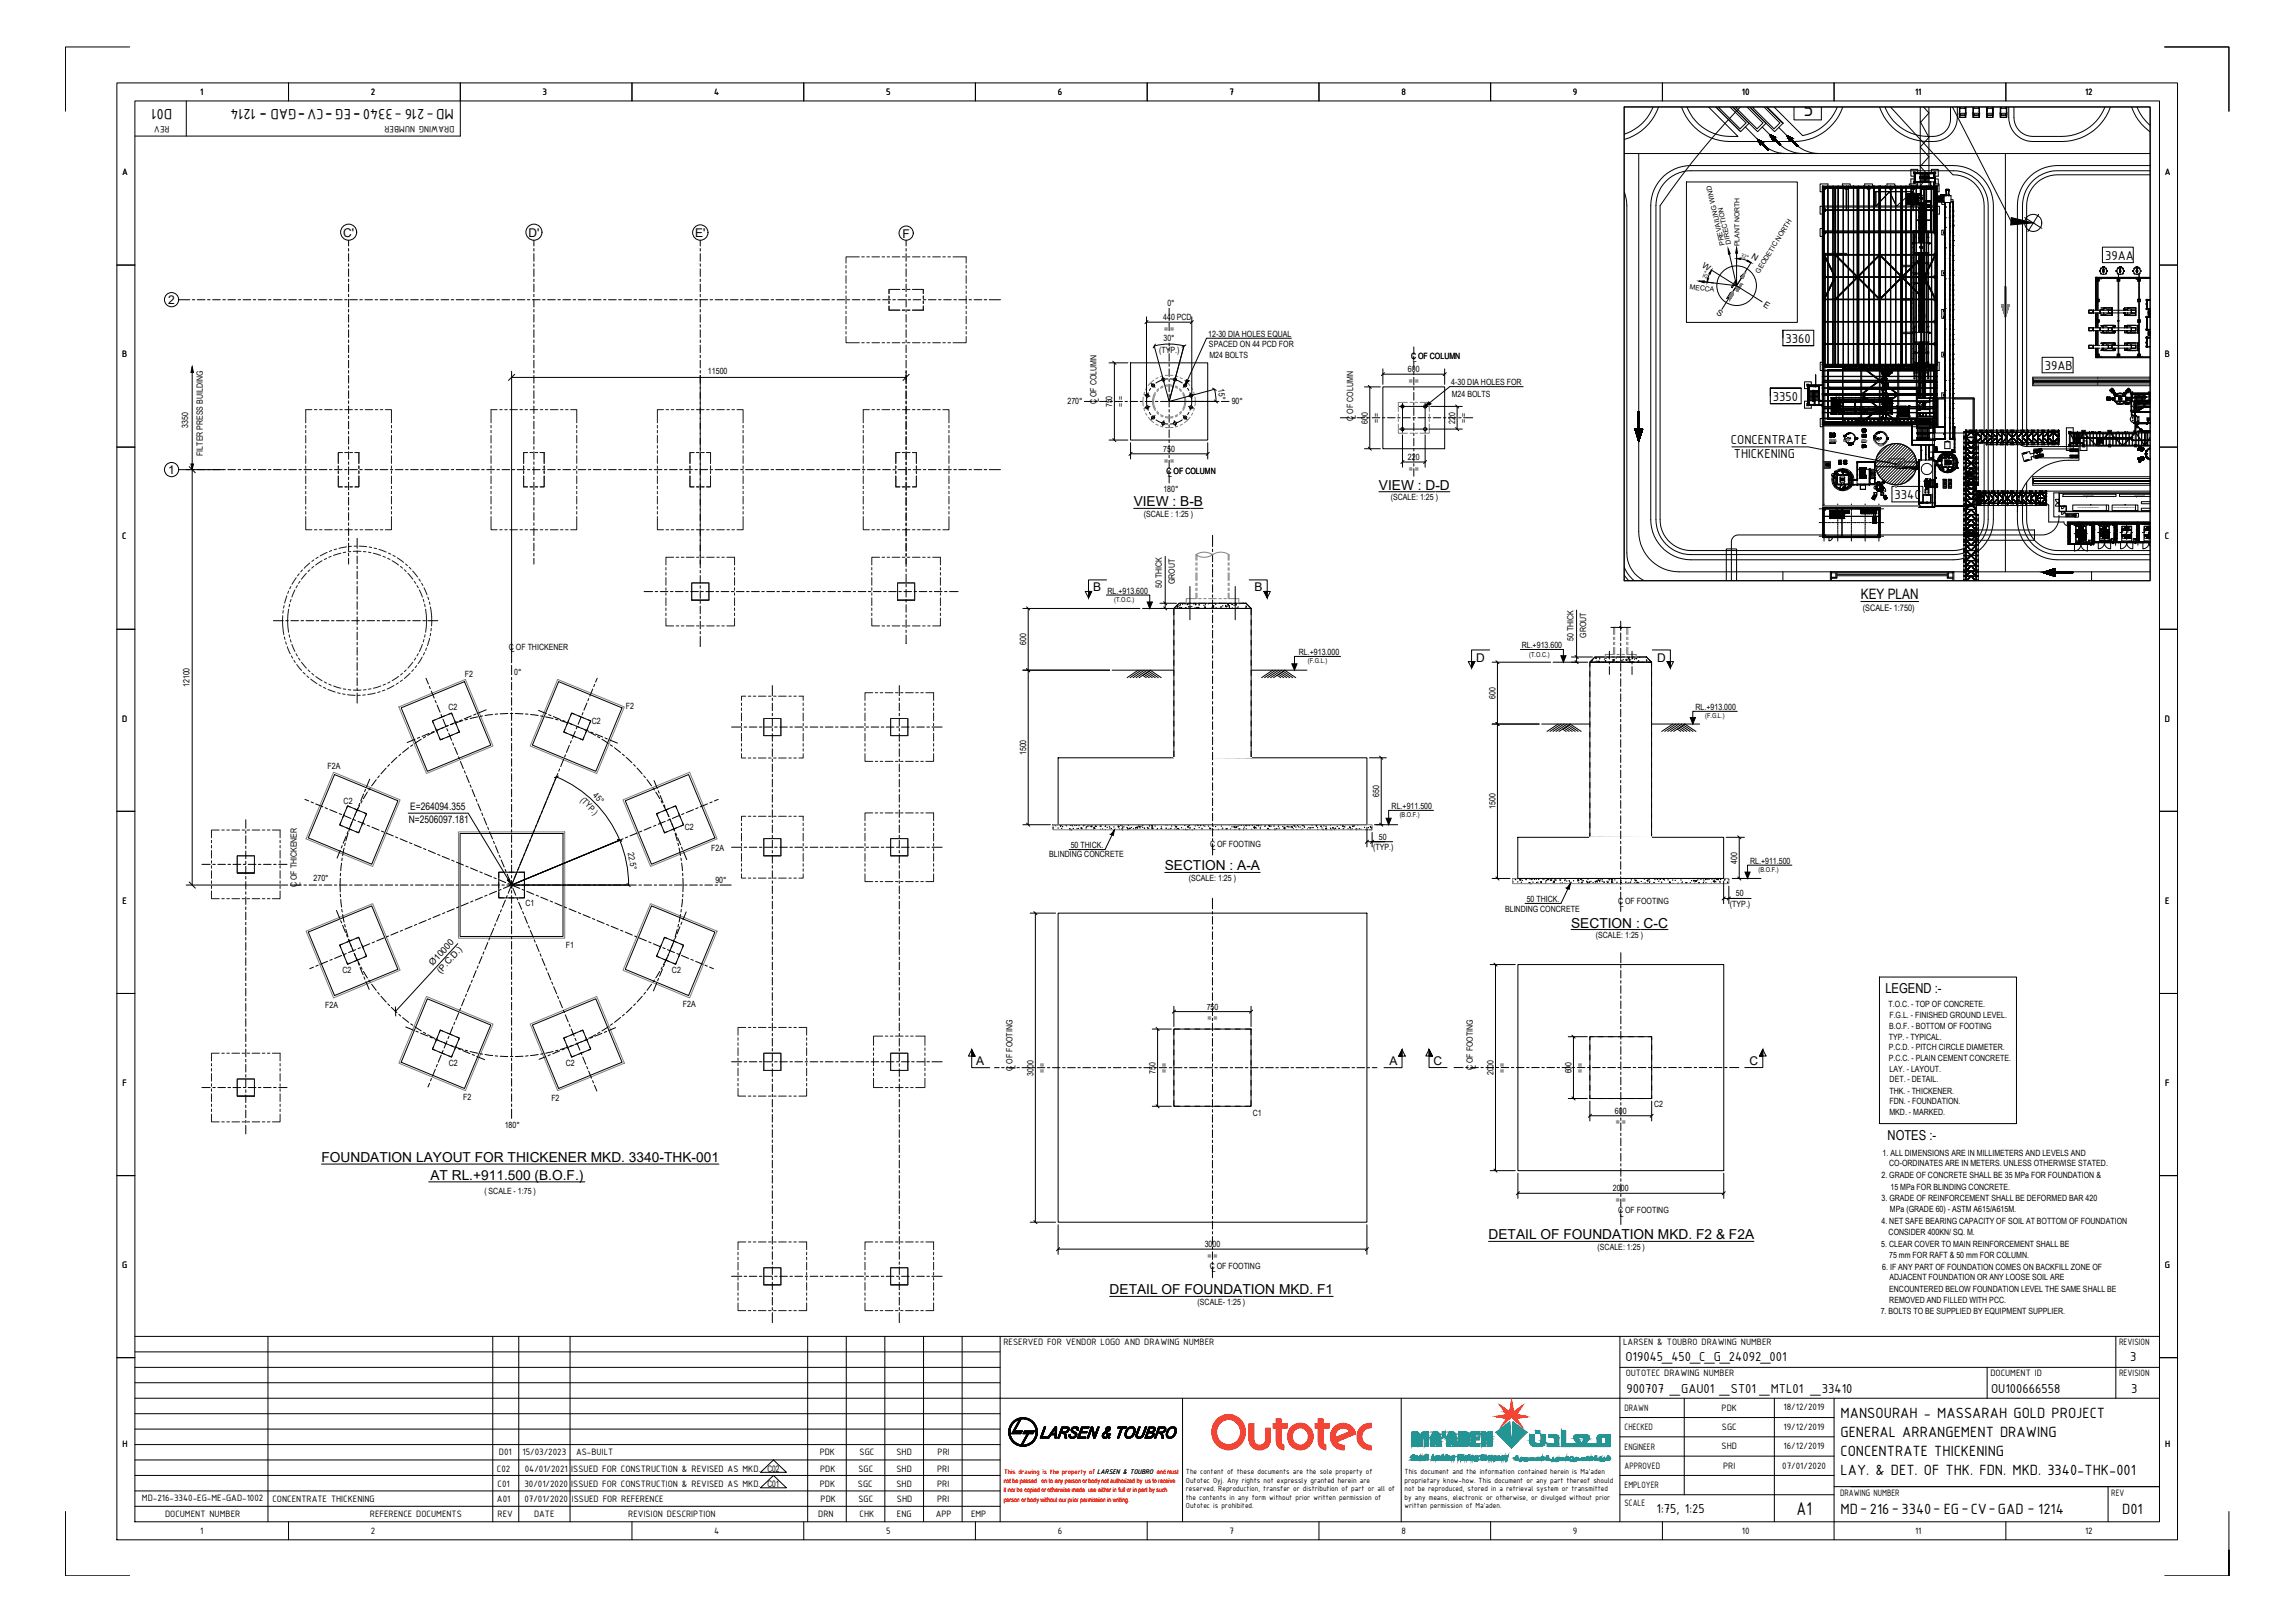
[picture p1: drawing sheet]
<svg xmlns="http://www.w3.org/2000/svg" width="841mm" height="594mm" viewBox="0 0 841 594" stroke-linecap="round" stroke-linejoin="round" font-family="sans-serif">
<defs><g id="words">
<text font-size="8.2" x="660.9" y="42.4">5</text>
<text font-size="7.3" x="658.4" y="554.8">A1</text>
<g font-size="5.9">
<text x="63.1" y="39.8" transform="rotate(-180 63.1 39.8)">D01</text>
<text x="97.7" y="40.6" transform="rotate(-180 97.7 40.6)">-</text>
<text x="111.9" y="40.6" transform="rotate(-180 111.9 40.6)">-</text>
<text x="121.9" y="40.6" transform="rotate(-180 121.9 40.6)">-</text>
<text x="132.2" y="40.6" transform="rotate(-180 132.2 40.6)">-</text>
<text x="166.3" y="39.8" transform="rotate(-180 166.3 39.8)">MD-216 -3340- EG-CV-GAD - 1214</text>
<text x="674.5" y="519.2">MANSOURAH - MASSARAH GOLD PROJECT</text>
<text x="674.5" y="526.3">GENERAL ARRANGEMENT DRAWING</text>
<text x="674.5" y="533.3">CONCENTRATE THICKENING</text>
<text x="674.5" y="540.4">LAY. &amp; DET. OF THK. FDN. MKD. 3340-THK-001</text>
<text x="674.5" y="554.5">MD-216- 3340- EG-CV-GAD - 1214</text>
<text x="777.7" y="554.5">D01</text>
</g>
<text font-size="5.3" x="681.9" y="219.2">KEY PLAN</text>
<g font-size="5.1">
<text x="771.4" y="95.2">39AA</text>
<text x="654.3" y="125.7">3360</text>
<text x="749.4" y="135.6">39AB</text>
<text x="649.7" y="146.9">3350</text>
<text x="634.3" y="162.7">CONCENTRATE</text>
<text x="635.4" y="167.7">THICKENING</text>
<text x="694.3" y="182.9">3340</text>
<text x="595.7" y="498.4">O19045_450_C_G_24092_001</text>
<text x="780.7" y="498.4">3</text>
<text x="596" y="510.2">900707 _GAU01 _ST01 _MTL01 _33410</text>
<text x="729.6" y="510.2">OU100666558</text>
<text x="781" y="510.2">3</text>
<text x="607.1" y="554.1">1:75, 1:25</text>
</g>
<g font-size="5">
<text x="505.3" y="179.4">VIEW : D-D</text>
<text x="415.4" y="185.5">VIEW : B-B</text>
<text x="426.8" y="318.8">SECTION : A-A</text>
<text x="575.8" y="339.8">SECTION : C-C</text>
<text x="690.9" y="363.7">LEGEND :-</text>
<text x="691.7" y="417.5">NOTES :-</text>
<text x="117.8" y="425.7">FOUNDATION LAYOUT FOR THICKENER MKD. 3340-THK-001</text>
<text x="157.7" y="432.3">AT RL.+911.500 (B.O.F.)</text>
<text x="545.5" y="454">DETAIL OF FOUNDATION MKD. F2 &amp; F2A</text>
<text x="406.6" y="474.1">DETAIL OF FOUNDATION MKD. F1</text>
</g>
<g font-size="4.4">
<text x="125.8" y="86.7">C'</text>
<text x="193.6" y="86.7">D'</text>
<text x="254.7" y="86.8">E'</text>
<text x="330.7" y="87.1">F</text>
<text x="61.7" y="111.4">2</text>
<text x="61.7" y="173.7">1</text>
<text x="400.5" y="216.6">B</text>
<text x="459.8" y="216.6">B</text>
<text x="540.9" y="242.3">D</text>
<text x="607.3" y="242.3">D</text>
<text x="357.7" y="390.1">A</text>
<text x="509.2" y="390.1">A</text>
<text x="525.3" y="390.1">C</text>
<text x="641.2" y="390.1">C</text>
</g>
<g font-size="3.8">
<text x="150.4" y="296.9">E=264094.355</text>
<text x="149.8" y="301.4">N=2506097.181</text>
</g>
<g font-size="3.7">
<text x="73.4" y="34.8">1</text>
<text x="135.9" y="34.8">2</text>
<text x="198.8" y="34.7">3</text>
<text x="261.7" y="34.8">4</text>
<text x="324.7" y="34.7">5</text>
<text x="387.7" y="34.8">6</text>
<text x="450.6" y="34.8">7</text>
<text x="513.5" y="34.8">8</text>
<text x="576.4" y="34.7">9</text>
<text x="638.3" y="34.8">10</text>
<text x="701.8" y="34.8">11</text>
<text x="764.1" y="34.8">12</text>
<text x="62.1" y="46.3" transform="rotate(-180 62.1 46.3)">REV</text>
<text x="166.5" y="46.3" transform="rotate(-180 166.5 46.3)">DRAWING NUMBER</text>
<text x="44.7" y="64.2">A</text>
<text x="793.3" y="64.2">A</text>
<text x="44.8" y="130.9">B</text>
<text x="793.4" y="130.9">B</text>
<text x="44.8" y="197.6">C</text>
<text x="793.4" y="197.6">C</text>
<text x="44.7" y="264.3">D</text>
<text x="793.3" y="264.3">D</text>
<text x="44.9" y="331">E</text>
<text x="793.4" y="331">E</text>
<text x="44.9" y="397.7">F</text>
<text x="793.5" y="397.7">F</text>
<text x="44.8" y="464.4">G</text>
<text x="793.4" y="464.4">G</text>
<text x="367.7" y="492.8">RESERVED FOR VENDOR LOGO AND DRAWING NUMBER</text>
<text x="594.8" y="492.8">LARSEN &amp; TOUBRO DRAWING NUMBER</text>
<text x="776.5" y="492.8">REVISION</text>
<text x="595.7" y="504.1">OUTOTEC DRAWING NUMBER</text>
<text x="729.4" y="504.1">DOCUMENT ID</text>
<text x="776.5" y="504.1">REVISION</text>
<text x="595.3" y="516.8">DRAWN</text>
<text x="630.9" y="516.7">PDK</text>
<text x="653.6" y="516.4">18/12/2019</text>
<text x="595.3" y="523.9">CHECKED</text>
<text x="631" y="523.8">SGC</text>
<text x="653.6" y="523.7">19/12/2019</text>
<text x="44.9" y="530.1">H</text>
<text x="182.8" y="533.1">D01</text>
<text x="191.5" y="533.1">15/03/2023</text>
<text x="211.1" y="533.1">AS-BUILT</text>
<text x="300.4" y="533.1">PDK</text>
<text x="315" y="533.1">SGC</text>
<text x="328.5" y="533.1">SHD</text>
<text x="343.6" y="533.1">PRI</text>
<text x="595.3" y="531">ENGINEER</text>
<text x="630.9" y="530.8">SHD</text>
<text x="653.6" y="530.7">16/12/2019</text>
<text x="793.4" y="530.1">H</text>
<text x="182.1" y="539">C02</text>
<text x="192.3" y="539">04/01/2021</text>
<text x="209.4" y="539">ISSUED FOR CONSTRUCTION &amp; REVISED AS MKD.</text>
<text x="300.5" y="539">PDK</text>
<text x="314.6" y="539">SGC</text>
<text x="328.5" y="539">SHD</text>
<text x="343.4" y="539">PRI</text>
<text x="595.3" y="538">APPROVED</text>
<text x="631.5" y="538.1">PRI</text>
<text x="653.1" y="537.9">07/01/2020</text>
<text x="182.3" y="544.6">C01</text>
<text x="192.2" y="544.6">30/01/2020</text>
<text x="209.4" y="544.6">ISSUED FOR CONSTRUCTION &amp; REVISED AS MKD.</text>
<text x="300.4" y="544.6">PDK</text>
<text x="314.4" y="544.6">SGC</text>
<text x="328.5" y="544.6">SHD</text>
<text x="343.4" y="544.6">PRI</text>
<text x="595.3" y="545.1">EMPLOYER</text>
<text x="52" y="549.8">MD-216-3340-EG-ME-GAD-1002</text>
<text x="99.9" y="550">CONCENTRATE THICKENING</text>
<text x="182.1" y="550.3">A01</text>
<text x="192.2" y="550.3">07/01/2020</text>
<text x="209.5" y="550.3">ISSUED FOR REFERENCE</text>
<text x="300.7" y="550.3">PDK</text>
<text x="314.6" y="550.3">SGC</text>
<text x="328.7" y="550.3">SHD</text>
<text x="343.4" y="550.3">PRI</text>
<text x="595.3" y="551.6">SCALE</text>
<text x="674.3" y="548">DRAWING NUMBER</text>
<text x="773.7" y="548">REV</text>
<text x="60.5" y="555.7">DOCUMENT NUMBER</text>
<text x="135.6" y="555.7">REFERENCE DOCUMENTS</text>
<text x="182.4" y="555.7">REV</text>
<text x="195.7" y="555.7">DATE</text>
<text x="230.2" y="555.7">REVISION DESCRIPTION</text>
<text x="299.9" y="555.7">DRN</text>
<text x="315" y="555.7">CHK</text>
<text x="328.7" y="555.7">ENG</text>
<text x="342.9" y="555.7">APP</text>
<text x="355.8" y="555.7">EMP</text>
<text x="73.4" y="561.7">1</text>
<text x="135.9" y="561.8">2</text>
<text x="261.7" y="561.7">4</text>
<text x="324.7" y="561.7">5</text>
<text x="387.7" y="561.8">6</text>
<text x="450.6" y="561.7">7</text>
<text x="513.5" y="561.7">8</text>
<text x="576.4" y="561.9">9</text>
<text x="638.3" y="561.7">10</text>
<text x="701.8" y="561.7">11</text>
<text x="764.1" y="561.8">12</text>
</g>
<g font-size="3.3">
<text x="682.6" y="223.9">(SCALE- 1:750)</text>
<text x="158.7" y="353.9" transform="rotate(-47 158.7 353.9)">Ø10000</text>
<text x="161.5" y="356.7" transform="rotate(-47 161.5 356.7)">(P.C.D.)</text>
<text x="281.2" y="539">C02</text>
<text x="281.2" y="544.6">C01</text>
</g>
<g font-size="3.1">
<text x="641.5" y="94.5" transform="rotate(31 641.5 94.5)">N</text>
<text x="623.5" y="97.9" transform="rotate(32 623.5 97.9)">W</text>
<text x="427.8" y="112">0°</text>
<text x="646" y="112" transform="rotate(33 646 112)">E</text>
<text x="426.3" y="117.2">440 PCD</text>
<text x="628.8" y="115" transform="rotate(33 628.8 115)">S</text>
<text x="426.4" y="124.9">30°</text>
<text x="426.6" y="121.5">= =</text>
<text x="442.8" y="123.3">12-30 DIA HOLES EQUAL</text>
<text x="424.8" y="129.4">(TYP.)</text>
<text x="443" y="127">SPACED ON 44 PCD FOR</text>
<text x="443.2" y="131.2">M24 BOLTS</text>
<text x="517.1" y="131.5">C OF COLUMN</text>
<text x="259.4" y="137.1">11500</text>
<text x="515.9" y="136.3">600</text>
<text x="517.8" y="132.5">L</text>
<text x="446.4" y="142.6" transform="rotate(82 446.4 142.6)">15°</text>
<text x="516.2" y="140.6">= =</text>
<text x="531.8" y="141.1">4-30 DIA HOLES FOR</text>
<text x="391.2" y="148">270°</text>
<text x="401.8" y="148" transform="rotate(-90 401.8 148)">C OF COLUMN</text>
<text x="402.7" y="147.4" transform="rotate(-90 402.7 147.4)">L</text>
<text x="407.6" y="149.2" transform="rotate(-90 407.6 149.2)">750</text>
<text x="411.9" y="148.9" transform="rotate(-90 411.9 148.9)">= =</text>
<text x="451.4" y="148">90°</text>
<text x="532" y="145.6">M24 BOLTS</text>
<text x="495.9" y="154.1" transform="rotate(-90 495.9 154.1)">C OF COLUMN</text>
<text x="496.8" y="153.4" transform="rotate(-90 496.8 153.4)">L</text>
<text x="501.2" y="155.2" transform="rotate(-90 501.2 155.2)">600</text>
<text x="505.5" y="154.9" transform="rotate(-90 505.5 154.9)">= =</text>
<text x="533.2" y="155.2" transform="rotate(-90 533.2 155.2)">220</text>
<text x="537.5" y="154.9" transform="rotate(-90 537.5 154.9)">= =</text>
<text x="69" y="156.6" transform="rotate(-90 69 156.6)">3350</text>
<text x="74.3" y="167" transform="rotate(-90 74.3 167)">FILTER PRESS BUILDING</text>
<text x="426.3" y="165.5">750</text>
<text x="426.6" y="169.8">= =</text>
<text x="427.5" y="173.7">C OF COLUMN</text>
<text x="515.9" y="168.5">220</text>
<text x="516.2" y="172.8">= =</text>
<text x="428.1" y="174.6">L</text>
<text x="426.3" y="180.1">180°</text>
<text x="509.7" y="183.1">(SCALE: 1:25 )</text>
<text x="419.2" y="189.2">(SCALE : 1:25 )</text>
<text x="759.9" y="196.8">HV</text>
<text x="762" y="196.8">LV</text>
<text x="768.7" y="196.5">HV</text>
<text x="425.8" y="215.4" transform="rotate(-90 425.8 215.4)">50 THICK</text>
<text x="430.6" y="214" transform="rotate(-90 430.6 214)">GROUT</text>
<text x="405.9" y="217.4">RL.+913.600</text>
<text x="581.3" y="233.7" transform="rotate(-90 581.3 233.7)">GROUT</text>
<text x="186.5" y="238">C OF THICKENER</text>
<text x="187.2" y="239">L</text>
<text x="376" y="236.3" transform="rotate(-90 376 236.3)">600</text>
<text x="476" y="240">RL.+913.000</text>
<text x="557.6" y="237.4">RL.+913.600</text>
<text x="576.6" y="234.8" transform="rotate(-90 576.6 234.8)">50 THICK</text>
<text x="69.4" y="251.7" transform="rotate(-90 69.4 251.7)">12100</text>
<text x="170.4" y="247.8">F2</text>
<text x="188.4" y="247.4">0°</text>
<text x="548" y="256" transform="rotate(-90 548 256)">600</text>
<text x="164.4" y="260.1">C2</text>
<text x="229.4" y="259.8">F2</text>
<text x="621.4" y="260.1">RL.+913.000</text>
<text x="216.9" y="265.1">C2</text>
<text x="120" y="281.6">F2A</text>
<text x="376" y="276.6" transform="rotate(-90 376 276.6)">1500</text>
<text x="212.5" y="293.3" transform="rotate(45 212.5 293.3)">(TYP.)</text>
<text x="217.2" y="291.6" transform="rotate(45 217.2 291.6)">45°</text>
<text x="505.4" y="291.9" transform="rotate(-90 505.4 291.9)">650</text>
<text x="125.9" y="294.3">C2</text>
<text x="510" y="296.3">RL.+911.500</text>
<text x="548" y="296.3" transform="rotate(-90 548 296.3)">1500</text>
<text x="251" y="304.1">C2</text>
<text x="260.6" y="311.6">F2A</text>
<text x="392.4" y="310.6">50 THICK.</text>
<text x="443.4" y="310.1">C OF FOOTING</text>
<text x="444.1" y="311.2">L</text>
<text x="503.2" y="311.2">(TYP.)</text>
<text x="505.3" y="307.6">50</text>
<text x="230.1" y="312.5" transform="rotate(79 230.1 312.5)">22.5°</text>
<text x="384.5" y="314">BLINDING CONCRETE</text>
<text x="636.6" y="316.4" transform="rotate(-90 636.6 316.4)">400</text>
<text x="641.3" y="316.4">RL.+911.500</text>
<text x="114.9" y="322.7">270°</text>
<text x="262.2" y="323.2">90°</text>
<text x="435.6" y="322.6">(SCALE:</text>
<text x="446.4" y="322.6">1:25</text>
<text x="452.1" y="322.6">)</text>
<text x="108.8" y="325" transform="rotate(-90 108.8 325)">C OF THICKENER</text>
<text x="110.1" y="324.4" transform="rotate(-90 110.1 324.4)">L</text>
<text x="636.1" y="328.2">50</text>
<text x="192.5" y="331.8">C1</text>
<text x="551.5" y="334.1">BLINDING CONCRETE</text>
<text x="559.5" y="330.3">50 THICK.</text>
<text x="592.9" y="331.1">C OF FOOTING</text>
<text x="593.6" y="332.2">L</text>
<text x="634" y="332.1">(TYP.)</text>
<text x="207.3" y="347.3">F1</text>
<text x="584.8" y="343.5">(SCALE: 1:25 )</text>
<text x="125.5" y="356.5">C2</text>
<text x="246.2" y="356.2">C2</text>
<text x="119.2" y="369.1">F2A</text>
<text x="250.2" y="368.9">F2A</text>
<text x="442.2" y="369.8">750</text>
<text x="692.1" y="368.7">T.O.C. - TOP OF CONCRETE.</text>
<text x="442.5" y="374">= =</text>
<text x="692.3" y="376.9">B.O.F. - BOTTOM OF FOOTING</text>
<text x="692.4" y="372.7">F.G.L. - FINISHED GROUND LEVEL.</text>
<text x="692.1" y="380.8">TYP. - TYPICAL.</text>
<text x="692.1" y="384.7">P.C.D. - PITCH CIRCLE DIAMETER.</text>
<text x="692.1" y="388.7">P.C.C. - PLAIN CEMENT CONCRETE.</text>
<text x="164.5" y="390.5">C2</text>
<text x="207.3" y="390.4">C2</text>
<text x="371.1" y="392.1" transform="rotate(-90 371.1 392.1)">C OF FOOTING</text>
<text x="372.1" y="391.4" transform="rotate(-90 372.1 391.4)">L</text>
<text x="378.7" y="393.9" transform="rotate(-90 378.7 393.9)">3000</text>
<text x="383" y="392.9" transform="rotate(-90 383 392.9)">= =</text>
<text x="423.4" y="393.2" transform="rotate(-90 423.4 393.2)">750</text>
<text x="427.8" y="392.9" transform="rotate(-90 427.8 392.9)">= =</text>
<text x="539.7" y="392" transform="rotate(-90 539.7 392)">C OF FOOTING</text>
<text x="540.9" y="391.4" transform="rotate(-90 540.9 391.4)">L</text>
<text x="547.3" y="393.9" transform="rotate(-90 547.3 393.9)">2000</text>
<text x="551.5" y="392.9" transform="rotate(-90 551.5 392.9)">= =</text>
<text x="575.8" y="393.2" transform="rotate(-90 575.8 393.2)">600</text>
<text x="580.2" y="392.9" transform="rotate(-90 580.2 392.9)">= =</text>
<text x="692.4" y="392.7">LAY. - LAYOUT.</text>
<text x="692.4" y="400.5">THK. - THICKENER.</text>
<text x="692.5" y="396.4">DET. - DETAIL.</text>
<text x="169.7" y="402.9">F2</text>
<text x="202" y="403.3">F2</text>
<text x="591.8" y="407.9">600</text>
<text x="606.2" y="405.3">C2</text>
<text x="692.4" y="404.3">FDN. - FOUNDATION.</text>
<text x="184.9" y="413.3">180°</text>
<text x="459.1" y="408.8">C1</text>
<text x="592.1" y="412.2">= =</text>
<text x="692.4" y="408.3">MKD. - MARKED.</text>
<text x="689.9" y="423.3">1. ALL DIMENSIONS ARE IN MILLIMETERS AND LEVELS AND</text>
<text x="689.5" y="431.4">2. GRADE OF CONCRETE SHALL BE 35 MPa FOR FOUNDATION &amp;</text>
<text x="692.3" y="427.2">CO-ORDINATES ARE IN METERS. UNLESS OTHERWISE STATED.</text>
<text x="177.5" y="437.2">( SCALE - 1:75 )</text>
<text x="591.1" y="436.3">2000</text>
<text x="692.8" y="435.8">15 MPa FOR BLINDING CONCRETE.</text>
<text x="592.1" y="440.6">= =</text>
<text x="689.5" y="439.9">3. GRADE OF REINFORCEMENT SHALL BE DEFORMED BAR 420</text>
<text x="692.6" y="443.8">MPa (GRADE 60) - ASTM A615/A615M.</text>
<text x="592.9" y="444.4">C OF FOOTING</text>
<text x="593.6" y="445.6">L</text>
<text x="689.5" y="448.3">4. NET SAFE BEARING CAPACITY OF SOIL AT BOTTOM OF FOUNDATION</text>
<text x="692.1" y="452.3">CONSIDER 400KN/ SQ. M.</text>
<text x="441.5" y="456.7">3000</text>
<text x="442.5" y="461.1">= =</text>
<text x="585.5" y="457.7">(SCALE: 1:25 )</text>
<text x="689.4" y="456.7">5. CLEAR COVER TO MAIN REINFORCEMENT SHALL BE</text>
<text x="692.3" y="460.8">75 mm FOR RAFT &amp; 50 mm FOR COLUMN.</text>
<text x="443.3" y="464.7">C OF FOOTING</text>
<text x="444.1" y="465.9">L</text>
<text x="689.8" y="465.2">6. IF ANY PART OF FOUNDATION COMES ON BACKFILL ZONE OF</text>
<text x="692.3" y="473.2">ENCOUNTERED BELOW FOUNDATION LEVEL THE SAME SHALL BE</text>
<text x="692.4" y="469">ADJACENT FOUNDATION OR ANY LOOSE SOIL ARE</text>
<text x="438.9" y="477.9">(SCALE-</text>
<text x="449.7" y="477.9">1:25</text>
<text x="455.5" y="477.9">)</text>
<text x="692.3" y="477.1">REMOVED AND FILLED WITH PCC.</text>
<text x="689.2" y="481.1">7. BOLTS TO BE SUPPLIED BY EQUIPMENT SUPPLIER.</text>
</g>
<g font-size="2.9">
<text x="434.6" y="539.9">The content of these documents are the sole property of</text>
<text x="514.7" y="539.9">This document and the information contained herein is Ma'aden</text>
<text x="434.6" y="543.1">Outotec Oyj. Any rights not expressly granted herein are</text>
<text x="514.7" y="543.1">proprietary know-how. This document or any part thereof should</text>
<text x="434.6" y="546.2">reserved. Reproduction, transfer or distribution of part or all of</text>
<text x="434.6" y="549.4">the contents in any form without prior written permission of</text>
<text x="514.7" y="546.2">not be reproduced, stored in a retrieval system or transmitted</text>
<text x="514.7" y="549.4">by any means, electronic or otherwise, or divulged without prior</text>
<text x="434.6" y="552.5">Outotec is prohibited.</text>
<text x="514.7" y="552.5">written permission of Ma'aden.</text>
</g>
<text font-size="2.6" fill="#f00" x="367.9" y="539.7">This drawing is the property of LARSEN &amp; TOUBRO and must</text>
<g font-size="2.5">
<text x="632.1" y="89.7" transform="rotate(-103 632.1 89.7)">PREVAILING WIND</text>
<text x="634.4" y="89.2" transform="rotate(-103 634.4 89.2)">DIRECTION</text>
<text x="637.4" y="90.3" transform="rotate(-90 637.4 90.3)">PLANT NORTH</text>
<text x="644.7" y="100.3" transform="rotate(-58 644.7 100.3)">GEODETIC NORTH</text>
<text x="619.1" y="105.8" transform="rotate(7 619.1 105.8)">MECCA</text>
<text x="408.3" y="220.6">(T.O.C.)</text>
<text x="479.3" y="243">(F.G.L.)</text>
<text x="560.4" y="240.6">(T.O.C.)</text>
<text x="624.9" y="263.2">(F.G.L.)</text>
<text x="512.9" y="299.2">(B.O.F.)</text>
<text x="644.5" y="319.3">(B.O.F.)</text>
</g>
<g font-size="2.4" fill="#f00">
<text x="367.8" y="543.2">not be passed on to any person or body not authorized by us to receive</text>
<text x="367.8" y="546.5">it nor be copied or otherwise made use either in full or in part by such</text>
<text x="367.8" y="550">person or body without our prior permission in writing.</text>
</g>
<g font-size="2.3">
<text x="637.8" y="94.3" transform="rotate(16 637.8 94.3)">32°</text>
<text x="625.3" y="102.3" transform="rotate(-70 625.3 102.3)">25°</text>
</g>
<g font-size=".5">
<text x="763.4" y="181.7">SS01-MCC-02 (400V)</text>
<text x="782.3" y="181.7">SS01-MCC-03 (400V)</text>
<text x="761.3" y="186.2">13.8 KV- MV SWITCHGEAR(SS01-SWB-01)</text>
<text x="774.3" y="186.1">4.16 KV -MV SWITCHGEAR(SS01-MCC-01)</text>
<text x="778.3" y="191.6">FIRE WALL</text>
<text x="786.5" y="191.6">FIRE WALL</text>
<text x="777.1" y="192.4">2MVA, 13.8/0.417kV TRAFO</text>
<text x="778.2" y="195.2">HV</text>
<text x="780" y="195.2">LV</text>
<text x="785.2" y="192.4">2MVA, 13.8/0.417kV TRAFO</text>
<text x="786.4" y="195.2">HV</text>
<text x="777.6" y="198.1">CONCRETE PLINTH</text>
<text x="785.8" y="198.1">CONCRETE PLINTH</text>
</g>
</g></defs>
<!-- layer: 0 -->
<g fill="none" stroke="#000" stroke-width=".37">
<path d="M595.2 39.2h192.7v173.5h-192.7zM618 66.6h40.7v51.5h-40.7zM127.7 88v2.1M127.7 91v1M127.7 92.9v2.8M127.7 96.6v1M127.7 98.5v2.8M195.7 88v2.1M195.7 91v1M195.7 92.9v2.8M195.7 96.6v1M195.7 98.5v2.8"/>
<path d="M256.6 88v2.1M256.6 91v1M256.6 92.9v2.8M256.6 96.6v1M256.6 98.5v2.8M332 88v2.1M332 91v1M332 92.9v2.8M332 96.6v1M332 98.5v2.8M634.5 96.4l1.9 8.3M65.5 109.8h4"/>
<path d="M70.5 109.8h.9M72.3 109.8h2.8M76.1 109.8h.9M77.9 109.8h2.8M81.6 109.8h1M83.5 109.8h2.8M87.2 109.8h1M89.1 109.8h2.8M92.8 109.8h.9M94.6 109.8h2.9M98.4 109.8h.9M100.2 109.8h2.8"/>
<path d="M104 109.8h.9M105.8 109.8h2.8M109.5 109.8h1M111.4 109.8h2.8M115.1 109.8h1M117 109.8h2.8M120.7 109.8h1M122.5 109.8h2.9M126.3 109.8h.9M127.7 102.2v.9M127.7 104v2.9M127.7 107.8v.9"/>
<path d="M127.7 109.6v2.9M127.7 113.3v1M127.7 115.2v2.8M127.7 118.9v1M128.1 109.8h2.9M131.9 109.8h.9M133.7 109.8h2.8M137.4 109.8h1M139.3 109.8h2.8M143 109.8h1M144.9 109.8h2.8M148.6 109.8h.9"/>
<path d="M150.5 109.8h2.8M154.2 109.8h.9M156 109.8h2.9M159.8 109.8h.9M161.6 109.8h2.9M165.3 109.8h1M167.2 109.8h2.8M170.9 109.8h1M172.8 109.8h2.8M176.5 109.8h.9M178.4 109.8h2.8M182.1 109.8h.9"/>
<path d="M184 109.8h2.8M187.7 109.8h.9M189.5 109.8h2.8M193.3 109.8h.9M195.1 109.8h2.8M195.7 102.2v.9M195.7 104v2.9M195.7 107.8v.9M195.7 109.6v2.9M195.7 113.3v1M195.7 115.2v2.8M195.7 118.9v1"/>
<path d="M198.8 109.8h1M200.7 109.8h2.8M204.4 109.8h.9M206.3 109.8h2.8M210 109.8h.9M211.9 109.8h2.8M215.6 109.8h.9M217.4 109.8h2.8M221.2 109.8h.9M223 109.8h2.8M226.7 109.8h1M228.6 109.8h2.8"/>
<path d="M232.3 109.8h.9M234.2 109.8h2.8M237.9 109.8h.9M239.8 109.8h2.8M243.5 109.8h.9M245.3 109.8h2.8M249.1 109.8h.9M250.9 109.8h2.8M254.7 109.8h.9M256.5 109.8h2.8M256.6 102.2v.9M256.6 104v2.9"/>
<path d="M256.6 107.8v.9M256.6 109.6v2.9M256.6 113.3v1M256.6 115.2v2.8M256.6 118.9v1M260.2 109.8h.9M262.1 109.8h2.8M265.8 109.8h.9M267.7 109.8h2.8M271.4 109.8h.9M273.2 109.8h2.8M277 109.8h.9"/>
<path d="M278.8 109.8h2.8M282.6 109.8h.9M284.4 109.8h2.8M288.1 109.8h.9M290 109.8h2.8M293.7 109.8h.9M295.6 109.8h2.8M299.3 109.8h.9M301.1 109.8h2.8M304.9 109.8h.9M306.7 109.8h2.8M310.5 109.8h.9"/>
<path d="M312.3 109.8h2.8M316 109.8h1M317.9 109.8h2.8M321.6 109.8h.9M323.5 109.8h2.8M327.2 109.8h.9M329 109.8h2.8M332 102.2v.9M332 104v2.9M332 107.8v.9M332 109.6v2.9M332 113.3v1"/>
<path d="M332 115.2v2.8M332 118.9v1M332.8 109.8h.9M334.6 109.8h2.8M338.4 109.8h.9M340.2 109.8h2.8M343.9 109.8h1M345.8 109.8h2.8M349.5 109.8h1M351.4 109.8h2.8M355.1 109.8h.9M356.9 109.8h2.9"/>
<path d="M360.7 109.8h.9M362.5 109.8h4.1M420.1 118h16.6M420.1 116v30.1M420.7 117.4l-1.1 1.1M428.4 112.9v2.7M428.4 116.5v.9M428.4 118.3v2.8M436.7 116v30.1M437.3 117.4l-1.1 1.1M70.4 134.3v189.9M127.7 120.8v2.8"/>
<path d="M127.7 124.5v.9M127.7 126.4v2.8M127.7 130.1v.9M127.7 132v2.8M127.7 135.7v.9M127.7 137.5v2.8M187.5 136v106.8M187.5 138.2h144.5M188.6 137.1l-2.3 2.2M195.7 120.8v2.8M195.7 124.5v.9M195.7 126.4v2.8"/>
<path d="M195.7 130.1v.9M195.7 132v2.8M195.7 135.7v.9M195.7 137.5v2.8M256.6 120.8v2.8M256.6 124.5v.9M256.6 126.4v2.8M256.6 130.1v.9M256.6 132v2.8M256.6 135.7v.9M256.6 137.5v3.5M332 120.8v2.8"/>
<path d="M332 124.5v.9M332 126.4v2.8M332 130.1v.9M332 132v2.8M332 135.7v4.9M333.2 137.1l-2.3 2.2M406.4 132.9h6.9M407.8 132.3l1.1 1.1M408.4 132.9v28.3M414.3 132.9h28.3v28.3h-28.3zM423 126.7a21 21 0 0 1 10.9 0l-5.5 20.3zM423.4 126l-.8 1.4"/>
<path d="M426 138l.5 2M426.2 139.1l-2.6 1.2M428 138.8l-1 .1M428.4 122.1v.9M428.4 123.9v2.8M428.4 127.6v1M428.4 129.5v2.8M428.4 133.2v1M428.4 135.1v2.8M428.4 138.8v1M428.9 138.8l.9 .1M430.7 139l2.5 1.3"/>
<path d="M430.9 138l-.6 2M433.9 126.7l-5.2 19.4M434.6 126.3l-1.4 .8M473.2 123.9h-31l-7.9 17.3M506.8 137h22.6M506.8 135.1v5.7M507.4 136.5l-1.2 1.1M518.1 127.1v2.7M518.1 130.7v1M518.1 132.6v2.8M518.1 136.3v1M518.1 138.2v2.8"/>
<path d="M529.4 135.1v5.7M530 136.5l-1.1 1.1M127.7 141.3v.9M127.7 143.1v2.8M127.7 146.8v1M127.7 148.7v2.8M127.7 152.4v.9M127.7 154.3v2.8M127.7 158v.9M127.7 159.9v2.8M195.7 141.3v.9M195.7 143.1v2.8"/>
<path d="M195.7 146.8v1M195.7 148.7v2.8M195.7 152.4v.9M195.7 154.3v2.8M195.7 158v.9M195.7 159.9v2.8M256.6 141.3v1.6M256.6 143.1v3.5M256.6 146.8v1.7M256.6 148.7v3.5M256.6 152.4v1.7M256.6 154.3v3.5"/>
<path d="M256.6 158v1.7M256.6 159.9v3.5M332 141.3v1.1M332 143.1v3M332 146.8v1.2M332 148.7v3M332 152.4v1.2M332 154.3v3M332 158v1.1M332 159.9v3M397.4 147h2.8M401.1 147h.9"/>
<path d="M403 147h2.8M406.7 147h.9M408.5 147h2.8M412.3 147h.9M414.1 147h2.8M417.8 147h.9M419.4 144.6l2 .5M419.7 147h2.8M420.8 143.9a8.4 8.4 0 0 0 0 6.4M421.2 151.1l.5 .8M421.4 148.9l-2 .6M421.7 142.3l-.5 .7"/>
<path d="M421.8 140.4l1.5 1.5M422.3 152.6l.6 .6M422.9 140.9l-.6 .6M423.3 152.2l-1.5 1.4M423.4 147h.9M423.7 153.8l2.5 1.2M425.3 147h2.8M426.5 154.1l-.5 1.9M427.1 155.2l.9 .1M428.4 147l16.6-4.4 .6 4.4zM428.4 140.7v2.8M428.4 144.4v.9"/>
<path d="M428.4 146.3v2.8M428.4 150v.9M428.4 151.9v2.8M428.4 155.6v.9M428.4 157.4v2.8M429 147h16.6M429.8 155.2l-.9 .1M430.3 154.1l.6 1.9M433.2 153.8l-2.5 1.2M433.6 152.2l1.4 1.4M433.9 140.9l.7 .6M434.6 152.6l-.7 .6"/>
<path d="M435 140.4l-1.4 1.5M435.2 142.2l.5 .8M435.5 148.9l1.9 .6M435.7 151.1l-.5 .7M436.1 143.8a8.1 8.1 0 0 1 0 6.4M437.4 144.6l-1.9 .5M444.4 142.2l1.3 .8M445 146.5l1.2 1.1M445.8 147h.9M447.6 147h2.8M491.2 153h3.3M495.4 153h.9"/>
<path d="M497.3 153h2.8M500 141.7h5.8M501 153h.9M501.4 141.2l1.1 1.1M502 141.7v22.7M502.9 153h2.8M506.6 153h.9M506.8 141.7h22.6v22.7h-22.6zM508.5 153h2.7M512.2 153h.9M512.8 148.9h10.6M512.9 157.2h10.4"/>
<path d="M514 147.7v10.6M514 159.3v11.8M514 153h2.8M517.8 153h.9M518.1 141.9v.9M518.1 143.7v2.9M518.1 147.5v.9M518.1 149.3v2.9M518.1 153.1v.9M518.1 154.9v2.8M518.1 158.6v1M519.6 153h2.8"/>
<path d="M522.3 147.7v10.7M522.3 159.3v11.8M523.4 153h.9M523.8 157.2h12.1M524.3 148.9h11.6M525.2 153h2.8M528.9 153h1M530.8 153h2.8M533.4 156.6l1.2 1.1M533.4 148.3l1.2 1.2M534 148.9v8.3M534.5 153h1"/>
<path d="M536.3 153h3.4M558.2 141.6h-26.9l-9 7.3M65.5 172h17.1M69.3 170.9l2.3 2.3M83.5 172h2.8M87.2 172h1M89.1 172h2.8M92.8 172h.9M94.6 172h2.9M98.4 172h.9M100.2 172h2.8M104 172h.9"/>
<path d="M105.8 172h2.8M109.5 172h1M111.4 172h2.8M115.1 172h1M117 172h2.8M120.7 172h1M122.5 172h2.9M126.3 172h.9M127.7 163.6v.9M127.7 165.5v2.7M127.7 169.2v.9M127.7 171v2.8"/>
<path d="M127.7 174.8v.9M127.7 176.6v2.8M128.1 172h2.9M131.9 172h.9M133.7 172h2.8M137.4 172h1M139.3 172h2.8M143 172h1M144.9 172h2.8M148.6 172h.9M150.5 172h2.8M154.2 172h.9"/>
<path d="M156 172h2.9M159.8 172h.9M161.6 172h2.9M165.3 172h1M167.2 172h2.8M170.9 172h1M172.8 172h2.8M176.5 172h.9M178.4 172h2.8M182.1 172h.9M184 172h2.8M187.7 172h.9"/>
<path d="M189.5 172h2.8M193.3 172h.9M195.1 172h2.8M195.7 163.6v.9M195.7 165.5v2.7M195.7 169.2v.9M195.7 171v2.8M195.7 174.8v.9M195.7 176.6v2.8M198.8 172h1M200.7 172h2.8M204.4 172h.9"/>
<path d="M206.3 172h2.8M210 172h.9M211.9 172h2.8M215.6 172h.9M217.4 172h2.8M221.2 172h.9M223 172h2.8M226.7 172h1M228.6 172h2.8M232.3 172h.9M234.2 172h2.8M237.9 172h.9"/>
<path d="M239.8 172h2.8M243.5 172h.9M245.3 172h2.8M249.1 172h.9M250.9 172h2.8M254.7 172h.9M256.5 172h2.8M256.6 163.6v1.6M256.6 165.5v3.5M256.6 169.2v1.6M256.6 171v3.5M256.6 174.8v1.6"/>
<path d="M256.6 176.6v3.5M260.2 172h.9M262.1 172h2.8M265.8 172h.9M267.7 172h2.8M271.4 172h.9M273.2 172h2.8M277 172h.9M278.8 172h2.8M282.6 172h.9M284.4 172h2.8M288.1 172h.9"/>
<path d="M290 172h2.8M293.7 172h.9M295.6 172h2.8M299.3 172h.9M301.1 172h2.8M304.9 172h.9M306.7 172h2.8M310.5 172h.9M312.3 172h2.8M316 172h1M317.9 172h2.8M321.6 172h.9"/>
<path d="M323.5 172h2.8M327.2 172h.9M329 172h2.8M332 163.6v1.1M332 165.5v3M332 169.2v1.1M332 171v3M332 174.8v1.1M332 176.6v3M332.8 172h.9M334.6 172h2.8M338.4 172h.9"/>
<path d="M340.2 172h2.8M343.9 172h1M345.8 172h2.8M349.5 172h1M351.4 172h2.8M355.1 172h.9M356.9 172h2.9M360.7 172h.9M362.5 172h4.1M406.4 161.2h6.9M407.8 160.6l1.1 1.2M414.3 166.2h28.3"/>
<path d="M414.3 162.2v5.9M414.9 165.7l-1.2 1.1M428.4 161.2v.9M428.4 163v2.8M428.4 166.8v.9M428.4 168.6v2.8M428.4 172.3v.9M428.4 174.2v2.7M442.6 162.2v5.9M443.1 165.7l-1.1 1.1M500 164.4h5.8M501.4 163.8l1.1 1.1"/>
<path d="M514 169.2h8.3M514.5 168.7l-1.1 1.1M518.1 160.5v2.8M518.1 164.2v1M518.1 166.1v2.8M518.1 169.8v.9M518.1 171.7v2.7M522.8 168.7l-1.1 1.1M691.9 163l-4 4.1M693.5 162.6l-6.1 6.1M694.7 170h.2M694.7 162.4l-7.4 7.5"/>
<path d="M694.8 169.9v.3M695.8 162.5l-8.5 8.5M696.7 162.7l-9.2 9.2M697.6 163l-9.8 9.7M698.3 163.3l-10.2 10.2M699 163.7l-10.5 10.5M699.6 164.2l-10.6 10.7M700.2 164.7l-10.6 10.7M700.7 165.3l-10.6 10.7M701.2 166l-10.4 10.4M701.6 173.4l-3.4 3.4M701.6 166.7l-10.1 10.1"/>
<path d="M701.9 167.5l-9.6 9.6M702.2 168.3l-9 9.1M702.2 171.7l-5.7 5.7M702.3 169.3l-8.2 8.2M702.3 170.4l-7.1 7.2M127.7 180.3v.9M127.7 182.2v2.8M127.7 185.9v.9M127.7 187.8v2.8M127.7 191.5v.9M127.7 193.4v2.7M127.7 197.1v.9"/>
<path d="M127.7 198.9v2.8M130.9 197.2v3.6M195.7 180.3v.9M195.7 182.2v2.8M195.7 185.9v.9M195.7 187.8v2.8M195.7 191.5v.9M195.7 193.4v2.7M195.7 197.1v.9M195.7 198.9v2.8M256.6 180.3v1.7M256.6 182.2v3.5"/>
<path d="M256.6 185.9v1.7M256.6 187.8v3.5M256.6 191.5v1.6M256.6 193.4v3.5M256.6 197.1v1.6M256.6 198.9v3.6M332 180.3v1.2M332 182.2v3M332 185.9v1.1M332 187.8v3M332 191.5v1.1M332 193.4v3"/>
<path d="M332 197.1v1.1M332 198.9v3M415.4 186.2h25.5M444.4 196.1v4.1M505.3 180.1h26M127.7 202.7v.9M127.7 204.5v2.1M130.9 201.8v.9M130.9 203.6v2.8M130.9 207.4v.9M130.9 209.2v2.8M130.9 213v.9"/>
<path d="M130.9 214.8v2.8M130.9 218.5v.9M195.7 202.7v.9M195.7 204.5v2.1M236 216.7h3.2M240.1 216.7h.9M242 216.7h2.8M245.7 216.7h.9M247.5 216.7h2.8M251.3 216.7h.9M253.1 216.7h2.8M256.6 202.7v1.6"/>
<path d="M256.6 204.5v3.5M256.6 208.9v1M256.6 210.8v2.8M256.6 214.5v.9M256.6 216.4v2.8M256.8 216.7h1M258.7 216.7h2.8M262.4 216.7h.9M264.3 216.7h2.8M268 216.7h.9M269.9 216.7h2.8M273.6 216.7h.9"/>
<path d="M275.4 216.7h2.8M279.2 216.7h.9M281 216.7h2.8M284.7 216.7h1M286.6 216.7h2.8M290.3 216.7h.9M292.2 216.7h2.8M295.9 216.7h.9M297.8 216.7h2.8M301.5 216.7h.9M303.3 216.7h2.8M307.1 216.7h.9"/>
<path d="M308.9 216.7h2.8M312.7 216.7h.8M314.5 216.7h2.8M318.2 216.7h.9M320.1 216.7h2.8M323.8 216.7h.9M325.7 216.7h2.8M329.4 216.7h.9M331.2 216.7h2.8M332 202.7v1.1M332 204.5v3M332 208.4v1"/>
<path d="M332 210.3v2.8M332 214v.9M332 215.9v2.8M332 219.6v.9M335 216.7h.9M336.8 216.7h2.8M340.6 216.7h.9M342.4 216.7h2.8M346.1 216.7h.9M348 216.7h3.1M397.7 216.6h2.3l-1.1 2.4zM405.4 217.9h15.9v5"/>
<path d="M405.5 212.4h-6.6v6.6M427 203.8v19.1M436.1 214.8v12.2M444.4 201.1v.9M444.4 203v2.8M444.4 206.7v.9M444.4 208.5v2.8M444.4 212.3v.9M444.4 214.1v2.8M444.4 217.9v.9M444.4 219.7v2.8M452.7 214.8v12.2"/>
<path d="M457.8 212.4h6.6v6.6M463.2 216.6h2.3l-1.1 2.4zM100.2 227.3h3.6M104.7 227.3h.9M106.6 227.3h2.8M110.3 227.3h.9M112.2 227.3h2.8M115.9 227.3h.9M117.8 227.3h2.8M121.5 227.3h.9M123.3 227.3h2.8M127.1 227.3h.9"/>
<path d="M128.9 227.3h2.8M130.9 220.4v2.8M130.9 224.1v.9M130.9 225.9v2.8M130.9 229.7v.9M130.9 231.5v2.8M130.9 235.3v.9M130.9 237.1v2.8M132.6 227.3h.9M134.5 227.3h2.8M138.2 227.3h.9M140.1 227.3h2.8"/>
<path d="M143.8 227.3h.9M145.7 227.3h2.7M149.4 227.3h.9M151.2 227.3h2.8M155 227.3h.9M156.8 227.3h3.6M256.6 220.1v.9M256.6 222v2.8M256.6 225.7v.9M256.6 227.5v2.8M256.6 231.3v.9M256.6 233.1v3.6"/>
<path d="M332 221.5v2.8M332 225.2v.9M332 227v2.8M332 230.8v.9M332 232.6v3.1M374.8 222.9h42.9M376.2 222.3l1.1 1.1M376.8 222.9v79.2M418.7 222.9h11.5M425.1 221h6.1M426.5 222.3l1.1 1.1M426.5 220.4l1.1 1.1"/>
<path d="M430.2 222.9h28.3v54.7h-28.3zM430.2 222.9l1.9-1.9h24.5l1.9 1.9zM430.2 227.1v1.9M430.2 230.8v1.8M430.2 234.5v1.8M430.2 238.2v1.8M431.4 221.9h.3v.3zM432.3 222.9h-2.1v2.3M434.2 222.9h1.8M435 221.3l.3-.1v.3zM437.9 222.9h1.8M438 221.2l.3 .1-.2 .2z"/>
<path d="M439.2 222.9l-.3-.4 .4-.1v.5M441.5 222.3l.3 .2-.2 .2zM441.6 222.9h1.8M444.3 221.8h.5l-.1 .4zM444.4 223.4v1M444.4 225.3v2.8M444.4 229v1M444.4 230.9v2.8M444.4 234.6v.9M444.4 236.4v2.9M445.2 222.9h1.9M445.7 222.9l-.2-.2 .3 .2"/>
<path d="M447 221h.1M449 222.9h1.8M449.1 222.1l.3-.1v.3zM449.8 221.2h.4v.4zM450.3 221.8l.3 .1-.1 .3zM452.7 222.9h1.8M452.7 221.4l.3-.1v.3zM456.3 222.9h2.2M458.5 222.9v2.3M458.5 227.1v1.9M458.5 230.8v1.8M458.5 234.5v1.8"/>
<path d="M458.5 238.2v1.8M545.9 238.1h-6.6v6.6M557.2 237.9h15.8l-.1 4.6M577.8 223.4v19.1M589.8 238.5v2.9M590.3 229.8h3.2l.4-.5v1l.5-.5h3.1M593.9 227.5v1.5M593.9 230v.9M593.9 231.8v2.8M593.9 235.6v.9M593.9 237.4v2.8M598.1 238.5v2.9"/>
<path d="M605.5 238.1h6.6v6.6M130.9 240.8v1M130.9 242.7v2.8M130.9 246.4v.9M130.9 248.3v2.8M130.9 252v.9M130.9 253.8v3.7M147 259.3l23.2-9.6 9.7 23.2-23.3 9.6zM156.1 248.4l.9 2.1M157.3 251.4l.4 .8M158.1 253.1l1 2.6M159.5 256.6l.3 .8"/>
<path d="M160.2 258.2l1.1 2.7M178.2 260l-2.9 1.2M187.5 243.7v3.5M187.5 248.1v.9M187.5 249.9v2.8M187.5 253.7v.9M187.5 255.5v2.8M187.5 259.2v1M204.7 249.7l23.3 9.6-9.7 23.2-23.2-9.6zM215.1 257.5l-1.1 2.6M215.8 255.8l-.4 .9M217.2 252.4l-1.1 2.6"/>
<path d="M217.9 250.7l-.3 .8M218.8 248.4l-.5 1.4M283 251.1v3.7M283 255.7v.9M283 257.5v2.8M329.6 251.1v3.7M329.6 255.7v.9M329.6 257.5v2.8M374.8 245.5h31.8M376.2 244.9l1.1 1.2M407.6 245.5h22.6M417.1 245.5l-4.1 2.7"/>
<path d="M417.4 248.2l4.1-2.7 4.1 2.7M418.2 245.5l-4.1 2.7M418.7 247.3l1.4 .9M419.3 247l1.9 1.2M419.3 245.5l-4.1 2.7M419.8 246.6l2.5 1.6M420.4 246.2l3 2M420.4 245.5l-4.1 2.7M420.9 245.8l3.6 2.4M430.2 241.9v1.8M430.2 245.6v1.8M430.2 249.3v1.8"/>
<path d="M430.2 253v1.8M430.2 256.6v1.9M444.4 240.2v.9M444.4 242v2.8M444.4 245.8v.9M444.4 247.6v2.8M444.4 251.3v1M444.4 253.2v2.8M444.4 256.9v1M444.4 258.8v2.8M458.5 241.9v1.8M458.5 245.6v1.8"/>
<path d="M458.5 249.3v1.8M458.5 253v1.8M458.5 256.6v1.9M458.5 245.5h20.4M466.4 245.5l-4.1 2.7M466.7 248.2l4.1-2.7 4 2.7M467.5 245.5l-4.1 2.7M468 247.3l1.3 .9M468.6 247l1.8 1.2M468.6 245.5l-4.1 2.7M469.1 246.6l2.4 1.6M469.7 246.2l2.9 2"/>
<path d="M469.7 245.5l-4.1 2.7M470.2 245.8l3.5 2.4M491.3 240.4h-16.9v5.1M538.1 242.3h2.4l-1.2 2.4zM546.8 242.5h21.4M548.2 242l1.1 1.1M548.8 242.5v79.2M569.2 242.5h12.6M575.8 240.6h7.8M577.2 242l1.1 1.1M577.2 240.1l1.1 1.1M582.6 242.5h22.6v64.2h-22.6z"/>
<path d="M582.6 246v1.8M582.6 249.7v1.8M582.6 253.3v1.9M582.6 257.1v1.8M583.8 242.5h-1.2v1.6M584.5 240.6h18.9l1.8 1.9h-22.6zM584.7 240.9l.3 .1-.1 .2zM585.6 242.5h1.8M585.6 242.2l.5-.1-.1 .4zM588.2 242.1l.3 .1-.2 .2zM589.3 242.5h1.8M589.8 242.3v.9"/>
<path d="M589.8 244.2v2.8M591.1 241.6l.5-.1-.1 .4zM592.4 242.5h.2M593 242.5h1.9M593.8 240.6v.1M593.9 241.1v1M593.9 243v2.8M593.9 246.7v1M593.9 248.6v2.8M593.9 252.3v1M593.9 254.1v2.9M593.9 257.9v.9"/>
<path d="M593.9 259.7v2.9M595.9 241.7h.3l-.1 .3zM596.5 240.9l.5-.1-.1 .5zM596.7 242.5h1.8M597.1 241.5l.3 .2-.2 .2zM598.1 242.3v.9M598.1 244.2v2.8M599.5 241.1l.3-.1v.3zM600.4 242.5h1.8M604.1 242.5h1.1M605.2 242.5v1.6M605.2 246v1.8"/>
<path d="M605.2 249.7v1.8M605.2 253.3v1.9M605.2 257.1v1.8M610.9 242.3h2.4l-1.2 2.4zM145.4 277.4l-2 2M146.8 276.2l-.6 .6M149.8 273.9l-2.2 1.7M151.2 272.8l-.7 .6M152.1 270.8l-2.9 1.2M153.8 270.1l-.9 .3M154.4 270.7l-2.4 1.6M155.9 269.8l-.8 .5"/>
<path d="M157.3 268.6l-2.6 1.1M158.5 264l7-2.8 2.8 6.9-6.9 2.9zM158.9 267.9l-.8 .4M159.2 268l-2.5 1.3M159.4 263.7l-.9 .3 .4 1M159.6 266.7l.7 1.7M160.9 267.2l-.9 .4M161 270.1l.4 .9 .9-.4M161.6 261.7l.4 .9M162.3 263.4l1.1 2.6M162.4 266.5l-2.6 1.1M162.8 262.2l-1.7 .7"/>
<path d="M163.7 266.9l.4 .8M164.1 265.8l-.8 .4M164.3 265.7l-2.6 1.1M164.5 268.6l1 2.6M164.5 261.5l1-.3 .3 .9M165.7 269.2l-1.7 .7M165.9 272l.3 .9M166.1 265.1l-.9 .3M166.6 263.8l.6 1.7M166.6 273.7l1.1 2.6M167.6 264.3l-2.6 1.1M168 267.2l.3 .9"/>
<path d="M168 277.2l.4 .8M168.3 268.1l-.9 .4M168.7 278.9l1.1 2.6M169.3 263.7l-.9 .3M169.6 263.9l-2.7 .9M171.4 263.4l-.9 .3M172.7 262.2l-2.6 1.1M174.4 261.5l-.8 .4M175 262.6l-2.7 .6M176.8 262.2l-.9 .2M180.5 261.7l-2.8 .4M182.4 261.5l-1 .1"/>
<path d="M186.1 261.3l-2.8 .2M187 261.3h.9M187.5 261.1v2.8M187.5 264.8v.9M187.5 266.7v2.8M187.5 270.4v.9M187.5 272.3v2.8M187.5 276v.9M187.5 277.8v2.8M188.8 261.3l2.9 .2M192.6 261.5l.9 .1M194.4 261.7l2.8 .4"/>
<path d="M197.3 260.2l2.9 1.2M198.1 262.2l.9 .2M199.9 262.6l2.8 .6M201.1 261.8l.8 .3M202.8 262.4l2.5 1.1M203.6 263.4l.9 .3M205.3 263.9l2.7 .9M206.2 263.9l.9 .3M206.5 278.1l-1 2.7M207 267.2l-.4 .9 .9 .4M207.2 276.5l-.3 .8M207.9 264.6l2.6 1.1"/>
<path d="M208.4 263.8l-.7 1.7M208.6 273l-1 2.6M208.9 265.1l.8 .3M209.2 269.2l1.7 .7M209.4 271.3l-.4 .8M209.5 261.2l7 2.8-2.9 7-7-2.9zM210.4 261.5l-.9-.3-.4 .9M210.6 265.7l2.6 1.1M210.8 267.9l-1.1 2.5M211.4 266l.8 .4M211.5 266.1l-.4 .9M212.1 262.2l1.7 .7"/>
<path d="M212.7 270.6l.9 .4M212.9 262.7l-1 2.6M213.1 266.7l2.6 1.1M213.6 261l-.3 .8M213.9 270.1l-.3 .9M214.1 267.2l.8 .4M215.4 266.7l-.7 1.7M215.5 263.7l1 .3-.4 1M215.7 268l2.5 1.3M216.5 268.2l.9 .3M218.3 268.9l2.5 1M219 269.8l.8 .4"/>
<path d="M220.6 270.7l2.3 1.6M221.7 270.3l.8 .4M223.4 271l2.9 1.2M223.7 272.8l.7 .5M225.2 273.9l2.2 1.7M228.1 276.2l.7 .6M229.5 277.4l2 1.9M268.1 266.3h3.7M272.7 266.3h.9M274.6 266.3h2.8M278.3 266.3h.9M280.1 266.3h2.8"/>
<path d="M283 261.3v.9M283 263.1v2.8M283 266.8v1M283 268.7v2.8M283 272.4v1M283 274.2v2.9M283 278v.9M283 279.8v2.9M283.9 266.3h.9M285.7 266.3h2.8M289.5 266.3h.9M291.3 266.3h2.8"/>
<path d="M295 266.3h.9M296.9 266.3h2.8M300.6 266.3h.9M302.5 266.3h2.8M306.2 266.3h.9M308 266.3h2.8M311.8 266.3h.9M313.6 266.3h2.8M317.4 266.3h.9M319.2 266.3h2.8M322.9 266.3h1M324.8 266.3h2.8"/>
<path d="M328.5 266.3h.9M329.6 261.3v.9M329.6 263.1v2.8M329.6 266.8v1M329.6 268.7v2.8M329.6 272.4v1M329.6 274.2v2.9M329.6 278v.9M329.6 279.8v2.9M330.4 266.3h2.8M334.1 266.3h.9M335.9 266.3h2.8"/>
<path d="M339.7 266.3h.9M341.5 266.3h3.8M387.8 277.6h113.1v24.5h-113.1zM430.2 275.1v2.5h2.1M430.2 260.4v1.8M430.2 264v1.9M430.2 267.7v1.9M430.2 271.5v1.8M434.2 277.6h1.8M437.9 277.6h1.8M441.6 277.6h1.8M444.4 262.5v1"/>
<path d="M444.4 264.3v2.9M444.4 268.1v.9M444.4 269.9v2.9M444.4 273.7v.9M444.4 275.5v2.8M444.4 279.2v1M445.2 277.6h1.9M449 277.6h1.8M452.7 277.6h1.8M458.5 275.1v2.5h-2.2M458.5 260.4v1.8M458.5 264v1.9"/>
<path d="M458.5 267.7v1.9M458.5 271.5v1.8M501.8 277.6h6.2M505.6 277l1.1 1.1M506.2 277.6v24.5M546.8 265.2h17.2M548.2 264.6l1.1 1.1M565 265.2h17.6M571 265.2l-4.1 2.7M571.3 267.9l4.1-2.7 4 2.7M572.1 265.2l-4.1 2.7M572.6 267.1l1.3 .8"/>
<path d="M573.2 266.7l1.8 1.2M573.2 265.2l-4.1 2.7M573.7 266.3l2.4 1.6M574.3 265.9l2.9 2M574.3 265.2l-4.1 2.7M574.8 265.5l3.5 2.4M582.6 260.7v1.9M582.6 264.4v1.9M582.6 268.2v1.8M582.6 271.8v1.9M582.6 275.5v1.9M582.6 279.2v1.9"/>
<path d="M593.9 263.5v.9M593.9 265.3v2.8M593.9 269v1M593.9 270.9v2.8M593.9 274.6v1M593.9 276.5v2.8M605.2 260.7v1.9M605.2 264.4v1.9M605.2 268.2v1.8M605.2 271.8v1.9M605.2 275.5v1.9M605.2 279.2v1.9"/>
<path d="M605.2 265.2h17.6M613 265.2l-4 2.7M613.4 267.9l4-2.7 4.1 2.7M614.1 265.2l-4 2.7M614.7 267.1l1.2 .8M615.2 266.7l1.8 1.2M615.2 265.2l-4 2.7M615.8 266.3l2.3 1.6M616.3 265.9l3 2M616.3 265.2l-4 2.7M616.9 265.5l3.5 2.4M636.6 260.5h-16.3v4.7"/>
<path d="M111.7 292.8l1.4 .5M114 293.7l.8 .4M115.7 294.4l2.6 1.1M119.2 295.8l.8 .4M120.8 296.6l2.6 1M122.6 283.7l23.2 9.6-9.6 23.2-23.2-9.6zM124.3 298l.9 .3M126 298.7l2.6 1.1M126.3 297.8l-.8 1.7M127.4 295.2l6.9 2.8-2.9 7-6.9-2.9zM128.3 295.5l-.9-.3-.4 .9M129.7 299.4l-.3 .8"/>
<path d="M130 296.3l1.7 .7M130.2 298.3l-.4 .8M131.1 296l-1.1 2.5M131.8 295l-1.2 2.5M131.8 294.2l-.3 .9M132.7 293.3l-.4 .8M133.3 290.8l-1.1 2.6M133.4 297.7l.9 .3M134 289.1l-.4 .9M134.3 298l-.4 1M134.6 290.1l-1.4 2.4M135.5 285.4l-1.2 2.8"/>
<path d="M135.7 288.6l-.5 .8M137.9 285.6l-1.7 2.2M139 284.2l-.6 .7M141.5 281.4l-1.9 2M142.7 280l-.6 .7M170.2 282.3l.3 .9M170.8 284l1.1 2.7M172.3 287.5l.4 .8M173 289.2l1.1 2.6M174.4 292.7l.4 .8M175.1 294.4l1.1 2.5M176.6 297.8l.3 .9"/>
<path d="M177.3 299.5l1 2.6M187.5 281.6v.9M187.5 283.4v2.8M187.5 287.2v.9M187.5 289v2.8M187.5 292.7v.9M187.5 294.6v2.8M187.5 298.3v.9M198 298.8l-1.1 2.6M198.7 297.1l-.3 .8M200.1 293.6l-1.1 2.6M200.8 291.9l-.3 .8"/>
<path d="M202.3 288.5l-1.1 2.6M203 286.8l-.4 .8M203.9 284.5a42.9 42.9 0 0 1 23.2 23.2l-39.6 16.5zM204.4 283.3l-1.1 2.6M204.6 284.2l-1.5 .6M205.1 281.6l-.3 .9M229.1 293.3l23.2-9.6 9.7 23.2-23.3 9.6zM232.2 280l.6 .6M233.5 281.3l1.8 2.1M235.9 284.2l.6 .6M237.1 285.6l1.7 2.2M239.3 288.6l.5 .8"/>
<path d="M239.7 285.9l1.2 2.9M240.3 290.1l1.5 2.4M240.6 298l7-2.8 2.9 6.9-7 2.9zM241.2 289.6l.4 .9M241.5 297.7l-.9 .3 .4 1M241.9 291.4l1.1 2.5M242.3 293.3l.4 .8M243.1 295l1.3 2.4M243.4 294.8l.3 .8M244 296.5l1.1 2.6-.3-.8M245 296.3l-1.8 .7M246.7 295.5l.9-.3 .4 .9"/>
<path d="M248.7 297.8l.7 1.7M248.9 298.7l-2.5 1.1M250.6 298l-.8 .3M254.1 296.6l-2.6 1M255.8 295.8l-.8 .4M259.3 294.4l-2.6 1.1M261 293.7l-.9 .4M263.2 292.8l-1.4 .5M283 283.6v.9M283 285.4v2.8M283 289.2v.9M283 291v2.8"/>
<path d="M283 294.7v1M283 296.6v2.8M329.6 283.6v.9M329.6 285.4v2.8M329.6 289.2v.9M329.6 291v2.8M329.6 294.7v1M329.6 296.6v2.8M444.4 281.1v2.8M444.4 284.8v1M444.4 286.7v2.8M444.4 290.4v1"/>
<path d="M444.4 292.3v2.8M444.4 296v.9M444.4 297.8v2.9M525.3 296.8h-16.4v5.3M582.6 282.9v1.9M582.6 286.6v1.9M582.6 290.3v1.9M582.6 294v1.9M582.6 297.7v1.9M593.9 280.2v.9M593.9 282.1v2.8M593.9 285.8v.9"/>
<path d="M593.9 287.7v2.8M593.9 291.4v.9M593.9 293.2v2.9M593.9 297v.9M593.9 298.8v2.8M605.2 282.9v1.9M605.2 286.6v1.9M605.2 290.3v1.9M605.2 294v1.9M605.2 297.7v1.9M74 316.6h3M78 316.6h.9"/>
<path d="M79.8 316.6h2.8M83.6 316.6h.9M85.4 316.6h2.8M89.1 316.6h.9M90.1 300.2v3.2M90.1 304.3v.9M90.1 306.1v2.9M90.1 309.9v.9M90.1 311.7v2.9M90.1 315.4v1M90.1 317.3v2.8M91 316.6h2.8"/>
<path d="M94.7 316.6h.9M96.5 316.6h2.8M100.3 316.6h.9M102.1 316.6h3.1M124.7 311.4l-1.2 2.9M124.8 319.8l-.1 1M124.9 301.2l-.4 .9 .9 .4M125.2 316.2l-.3 2.7M125.4 314.3l-.1 .9M125.4 309.7l-.3 .9M126.1 310.7l-.6 2.7M126.5 308.8l-.2 .9"/>
<path d="M126.9 306.3l-1.1 2.6M127.1 303.2l1.7 .7M127.5 305.2l-.8 2.7M127.5 304.6l-.3 .8M128.1 303.5l-.3 .9M129 301.1l-1.1 2.6M129.4 300l-1 2.6M129.4 300.1l.9 .4M131.2 300.8l2.6 1.1M131.8 304.1l-.4 .9-.9-.4M133.3 300.7l-.8 1.7M134.6 302.3l.9 .3"/>
<path d="M136.3 303l2.6 1.1M139.8 304.4l.8 .3M141.5 305.1l2.6 1.1M144.9 306.5l.9 .4M146.6 307.2l2.6 1.1M150.1 308.7l.8 .3M151.8 309.4l2.6 1M155.2 310.8l.9 .4M157 311.5l2.5 1.1M160.4 312.9l.8 .4M162.1 313.7l2.6 1M165.6 315.1l.8 .3"/>
<path d="M167.2 315.8l2.6 1M168.6 305.3h37.7v37.7h-37.7zM170.7 317.2l.9 .4M172.4 317.9l2.6 1.1M175.8 319.3l.9 .4M178.7 303l.4 .8M179.4 304.7l1.1 2.6M180.8 308.1l.4 .9M181.6 309.8l1 2.6M182.8 319.5h9.4v9.4h-9.4zM183 313.3l.3 .8M183.7 315l1.1 2.6"/>
<path d="M184.7 319.5h-1.9v1.9M185.1 318.4l.3 .9M186.5 319.5h1.9M187.5 300.2v2.8M187.5 303.9v.9M187.5 305.7v2.8M187.5 309.5v.9M187.5 311.3v2.8M187.5 315.1v.9M187.5 316.9v2.8M189.4 319.4l-1 2.6M190.1 317.7l-.3 .8"/>
<path d="M190.2 319.5h2M191.6 314.3l-1.1 2.5M192.2 319.5v1.9M192.3 312.5l-.4 .9M193.7 309.1l-1.1 2.6M194.4 307.4l-.3 .8M195.9 303.9l-1.1 2.6M196.5 302.2l-.3 .9M199.1 319.3l-.9 .4M202.6 317.9l-2.7 1.1M204.2 317.2l-.8 .4M207.7 315.8l-2.6 1"/>
<path d="M209.4 315.1l-.8 .3M212.8 313.7l-2.5 1M214.6 312.9l-.9 .4M218 311.5l-2.6 1.1M219.7 310.8l-.9 .4M223.2 309.4l-2.6 1M224.9 308.7l-.9 .3M227.1 307.7l-39.6 16.5 42.9-.1a42.9 42.9 0 0 0-3.3-16.4M227.1 307.7l-38.8 16.1M227.8 308l-1.5-.6 1.5 .7M228.3 307.2l-2.6 1.1M230 306.5l-.8 .4"/>
<path d="M233.5 305.1l-2.6 1.1M235.2 304.4l-.9 .3M238.6 303l-2.6 1.1M240.4 302.3l-.9 .3M241.7 300.7l.7 1.7M243.1 304.1l.4 .9M243.8 300.8l-2.6 1.1M244.4 304.6l-.9 .4M245.5 300.1l-.9 .4M245.9 300.8l-.4-.8 1 2.6M246.2 301.6l1.1 2.7M246.8 303.5l.3 .8"/>
<path d="M247.4 305.2l.8 2.7M247.6 305.1l.4 .9M247.8 303.2l-1.6 .7M248.3 306.8l1.1 2.6M248.4 308.8l.3 .9M248.9 310.6l.5 2.8M249.5 314.3l.2 .9M249.8 310.3l.3 .8M249.8 316.1l.3 2.8M250.1 301.2l.4 .9-1 .4M250.2 319.8v1M250.5 312l1.2 2.8"/>
<path d="M268.1 310.3h3.7M272.7 310.3h.9M274.6 310.3h2.8M278.3 310.3h.9M280.1 310.3h2.8M283 300.3v1M283 302.2v2.8M283 305.9v.9M283 307.7v2.9M283 311.5v.9M283 313.3v2.9M283 317v1"/>
<path d="M283 318.9v2.8M283.9 310.3h.9M285.7 310.3h2.8M289.5 310.3h.9M291.3 310.3h2.8M295 310.3h.9M296.9 310.3h2.8M300.6 310.3h.9M302.5 310.3h2.8M306.2 310.3h.9M308 310.3h2.8M311.8 310.3h.9"/>
<path d="M313.6 310.3h2.8M317.4 310.3h.9M319.2 310.3h2.8M322.9 310.3h1M324.8 310.3h2.8M328.5 310.3h.9M329.6 300.3v1M329.6 302.2v2.8M329.6 305.9v.9M329.6 307.7v2.9M329.6 311.5v.9M329.6 313.3v2.9"/>
<path d="M329.6 317v1M329.6 318.9v2.8M330.4 310.3h2.8M334.1 310.3h.9M335.9 310.3h2.8M339.7 310.3h.9M341.5 310.3h3.8M374.8 302.1h10.1M376.2 301.5l1.1 1.1M388.5 302.4l.3 .1-.2 .2zM392 303.6l.2 .1-.1 .2zM392.8 303.9h.1"/>
<path d="M392.8 303.9h-.3M396.1 303.2h.3v.3zM397.5 302.1h.1M399.7 302.6l.3-.1v.3zM400.8 303l.3 .1-.1 .3zM403.5 302.1h.1M408.4 303.9l-3.5 7.3h-13.1M409.7 302.5l.3 .1-.1 .3zM411.4 303.9l-.4-.3 .5-.1-.1 .4M413.3 303.9l-.1-.2 .3 .1-.1 .1M413.8 303.4l.3-.1v.3zM416.5 303l.4-.1v.4z"/>
<path d="M417.4 302.7h.3v.3zM418.6 302.1l.1 .2 .1-.2M421 302.1l.3 .2v-.2M422 302.4l.4-.1-.1 .4zM422.1 303.2h.2l-.1 .3zM426.8 319.5h35M427.8 302.1h.1M430.9 302.6l.3 .1-.1 .3zM431.5 303.5l.3-.1v.3zM434.5 303.9h.2M435.1 302.8h.3v.2zM438.7 302.1h.4l-.1 .3z"/>
<path d="M439.8 302.1l.3 .1-.1 .2zM443.3 303.2l.3 .2-.2 .2zM444.4 301.6v.9M444.4 303.4v2.9M444.4 307.1v1M444.4 309v4.2M449.3 303.6l.3-.1-.1 .3zM452.2 302.7l.3 .1-.2 .3zM452.9 303l.3-.1-.1 .3zM454.2 303.9l-.3-.3h.4v.3M455.7 303.9h.1M456.5 302.3l.3-.1-.1 .3z"/>
<path d="M459.4 303h.4v.4zM461 302.2l.3 .1-.1 .2zM464.5 303.4l.3 .1-.2 .2zM464.8 302.4l.5-.1-.1 .4zM467 303.7h.3l-.1 .2zM470.6 303h.3v.3zM470.6 302.1h.1M473.4 302.8l.3 .2-.2 .2zM474.2 302.4l.3-.1v.3zM482.3 302.3l.3 .1-.2 .3zM484.8 303.9h.2M485.8 303.5l.3 .1-.2 .2z"/>
<path d="M488.3 303.2l.3-.1v.3zM491.3 302.1h.1M491.9 302.5l.3-.1v.3zM494.6 303h.3l-.1 .3zM497.1 303.9l-.3-.2 .4-.1v.3M500.9 308.3h1.9M500.9 303v7.2M501.5 307.7l-1.1 1.2M502.3 303h.4v.4zM502.4 303.9h.3M502.8 304.9v5.3M503.4 307.7l-1.2 1.2"/>
<path d="M503.7 302.1h8.5M505.6 301.5l1.1 1.1M507.4 308.3h-4.6h7.6M556.2 306.7h75.4v15h-75.4zM582.6 305.1v1.6h1.2M582.6 301.4v1.8M585.6 306.7h1.8M589.3 306.7h1.8M593 306.7h1.9M593.9 302.5v1M593.9 304.4v2.8M593.9 308.1v.9"/>
<path d="M593.9 310v2.8M593.9 313.7v.9M593.9 315.6v2.8M593.9 319.3v.9M596.7 306.7h1.8M600.4 306.7h1.8M605.2 305.1v1.6h-1.1M605.2 301.4v1.8M632.6 306.7h6.7M636.8 306.1l1.1 1.1M637.4 306.7v15M656.7 316.9h-16.3v4.8"/>
<path d="M68.2 324.2h37.2M69.3 323l2.3 2.3M90.1 321v1M90.1 322.9v2.8M90.1 326.6v.9M90.1 328.5v2.8M90.1 332.2v.9M90.1 334.1v2.8M90.1 337.8v.9M90.1 339.6v2.8M106.4 324.2h4M111.4 324.2h.9"/>
<path d="M113.2 324.2h2.8M117 324.2h.9M118.8 324.2h2.8M122.5 324.2h.9M123.3 333.5l1.2 2.9M124.4 324.2h2.8M124.7 321.7v5M124.7 327.5l.1 1M124.8 337.2l.4 .8M124.9 329.4l.3 2.8M125.3 333.1l.1 .9M125.5 335l.6 2.7"/>
<path d="M125.5 338.9l1.1 2.6M126.3 338.6l.2 .9M128.1 324.2h.9M129.9 324.2h2.8M133.7 324.2h.9M135.5 324.2h2.8M139.3 324.2h.9M141.1 324.2h2.8M144.9 324.2h.9M146.7 324.2h2.8M150.4 324.2h.9M151 339.3l-2.6 1"/>
<path d="M152.3 324.2h2.8M152.7 338.6l-.9 .3M156 324.2h.9M156.2 337.2l-2.7 1M157.8 324.2h2.8M157.8 336.4l-.8 .4M161.3 335l-2.6 1.1M161.6 324.2h.9M163 334.3l-.8 .4M163.4 324.2h2.8M166.4 332.9l-2.5 1M167.2 324.2h.9"/>
<path d="M168.2 332.2l-.9 .3M169 324.2h2.8M171.6 330.7l-2.6 1.1M172.7 324.2h1M173.3 330l-.8 .4M174.6 324.2h2.8M176.8 328.6l-2.6 1.1M177.6 320.1l2.6 1M178.3 324.2h1M178.5 327.9l-.9 .3M180.2 324.2h2.8M181 321.5l.8 .3"/>
<path d="M181.6 338.3l-.3 .9M181.9 326.4l-2.6 1.1M182.7 322.2l2.6 1.1M182.8 326.9v2h1.9M182.8 323.2v1.9M183 334.9l-1 2.6M183.6 325.8l-.8 .3M183.8 333.2l-.4 .8M183.9 324.2h.9M185.2 329.7l-1.1 2.6M185.7 324.2h47.5M185.8 320.1l1.1 2.6"/>
<path d="M185.9 328l-.4 .9M186.2 323.6l.8 .3M186.5 328.9h1.9M187.1 324.3l-2.6 1.1M187.2 323.6l.4 .9M187.3 324.5l-1 2.7M187.5 320.6v.9M187.5 322.5v2.8M187.5 326.2v.9M187.5 328.1v2.7M187.5 331.8v.9M187.5 333.6v2.8"/>
<path d="M187.5 337.4v.9M187.5 339.2v2.8M187.9 324.3l2.6 1.1M187.9 325.3l1.1 2.6M188 322.8l-.4 .9M188.8 323.6l-.9 .3M189.4 328.7l.3 .9M190.1 330.5l1.1 2.6M191.3 325.8l.9 .3M191.5 333.9l.4 .8M192.2 326.9v2h-2M192.2 323.2v1.9"/>
<path d="M192.2 322.2l-2.6 1.1M192.2 335.6l1.1 2.6M193 326.4l2.6 1.1M193.7 339.1l.3 .8M194 321.5l-.9 .3M196.5 327.9l.8 .3M197.4 320.1l-2.6 1M198.2 328.6l2.6 1.1M201.6 330l.9 .4M203.4 330.7l2.5 1.1M206.8 332.2l.8 .3M208.5 332.9l2.6 1"/>
<path d="M211.9 334.3l.9 .4M213.6 335l2.7 1.1M217.1 336.4l.9 .4M218.8 337.2l2.6 1M222.3 338.6l.8 .3M224 339.3l2.6 1M229.8 323.6l1.1 1.1M234.1 324.2h1M236 324.2h2.8M238.7 331.8l23.3 9.6-9.7 23.2-23.2-9.6zM239.7 324.2h1M241.6 324.2h2.8"/>
<path d="M245.3 324.2h.9M247.1 324.2h2.9M248.7 338.6l-.3 .9M249.2 339.4l-1.1 2.7M249.4 334.9l-.5 2.8M249.7 333.1l-.2 .9M249.9 337.7l-.4 .9M250.1 329.4l-.3 2.8M250.3 321.7v4.9M250.3 327.5l-.1 1M250.9 324.2h.9M251.4 334l-1.1 2.9"/>
<path d="M252.7 324.2h2.9M256.4 324.2h1M258.3 324.2h2.8M262 324.2h1M263.9 324.2h4.1M283 322.6v1M283 324.5v2.8M283 328.2v1M283 330.1v2.8M283 333.8v.9M283 335.7v2.8M283 339.4v.9"/>
<path d="M329.6 322.6v1M329.6 324.5v2.8M329.6 328.2v1M329.6 330.1v2.8M329.6 333.8v.9M329.6 335.7v2.8M329.6 339.4v.9M377.5 334.4h9.3M378.9 333.9l1.1 1.1M379.4 334.4v113.2M387.8 334.4h113.1v113.2h-113.1zM444.3 329v3.9"/>
<path d="M444.3 333.9v.9M444.3 335.7v2.8M444.3 339.4v.9M546.8 321.7h6.6M548.2 321.2l1.1 1.1M556.9 322.1l.3 .1-.1 .3zM560.4 323.3l.3 .1-.2 .2zM560.9 323.7h.3M564.5 323l.3-.1v.3zM565.9 321.7h.2M568.1 322.3h.3v.3zM569.3 322.8h.3l-.2 .3z"/>
<path d="M571.9 321.7h.1M575.5 323.7l-3.5 7.2h-13.1M578.2 322.2l.3 .1-.2 .3zM579.5 323.3h.4v.4zM581.7 323.7l-.1-.3 .3 .1-.1 .2M582.3 323.1l.3-.1-.1 .3zM584.9 322.7l.5-.1-.1 .5zM585.9 322.4h.3l-.1 .2zM587.1 321.7l.1 .3v-.3M589.5 321.7l.2 .3 .1-.3M590.4 322h.4v.4zM590.5 322.8l.3 .2-.1 .2z"/>
<path d="M593.9 321.2v2.7M593.9 324.9v.9M593.9 326.7v2.8M593.9 330.5v.9M593.9 332.3v1.5M596.2 321.7l.1 .1M599.4 322.3l.3 .1-.2 .3zM600 323.2l.3-.1v.3zM602.9 323.7v-.2l.2 .2M603.6 322.6l.3-.1v.3zM607.2 321.9l.3-.1v.3zM608.3 321.8l.3 .1-.2 .2z"/>
<path d="M611.7 323l.3 .1-.1 .2zM617.7 323.3h.3v.2zM620.6 322.4l.3 .2-.1 .2zM621.3 322.6h.3v.3zM622.7 323.7l-.3-.3 .4-.1v.4M624.1 323.7h.1M624.9 322l.3-.1v.3zM627.8 322.7h.5l-.1 .4zM629.5 321.9l.3 .1-.2 .3zM631.6 329.1h1.9M631.6 322.7v8.3M632.2 328.5l-1.1 1.1"/>
<path d="M633 323.1l.3 .1-.2 .2zM633.5 322l-.2 .1 .2 .2M633.5 324.6v6.4M634.1 328.5l-1.1 1.1M634.8 321.7h10.5M636.8 321.2l1.1 1.1M638.2 329.1h-4.7h8.2M90.1 343.4v.9M90.1 345.2v2.8M90.1 348.9v1M90.1 350.8v2.8M90.1 354.5v.9"/>
<path d="M90.1 356.4v2.8M113 341.4l23.2-9.6 9.6 23.2-23.2 9.6zM114.9 354.2l-1.4 .6M116.6 353.5l-.9 .4M120 352.1l-2.5 1.1M121.7 351.4l-.8 .3M124.5 346.2l6.9-2.9 2.9 6.9-6.9 3zM125.2 349.9l-2.6 1.1M125.4 345.8l-.9 .4 .4 .9M125.5 348.8l.8 1.7M126.7 340.4l.8 2.7M126.9 349.3l-.8 .3"/>
<path d="M127 352.2l.4 1 .9-.4M127 342.4l.3 .8M127.7 344.1l1.1 2.6M127.8 344l.3 .8M128.4 345.7l1.1 2.6M128.8 344.4l-1.7 .7M129.1 347.5l.4 .9M129.8 349.2l.4 .8M129.8 349.2l1.1 2.6M130.4 347.8l-2.7 1.1M130.5 343.7l.9-.4 .4 .9M130.6 350.8l1.3 2.6"/>
<path d="M131.3 352.7l.3 .8M131.7 351.3l-1.7 .8M131.9 354.4l1.1 2.6M132.1 347.1l-.9 .3M132.3 354.2l.4 .8M132.5 345.9l.8 1.7M133.2 355.8l1.4 2.4M133.4 357.8l.3 .9M133.9 349.3l.4 .9-.9 .4M134.1 359.6l1.2 2.8M135.2 359l.5 .7M135.5 345.7l-2.6 1.1"/>
<path d="M137.2 345l-.8 .3M140.7 343.5l-2.6 1.1M142.4 342.8l-.9 .4M145.8 341.4l-2.6 1.1M147.5 340.7l-.8 .4M173.1 359l-.4 .8M174.5 355.5l-1.1 2.6M175.2 353.8l-.3 .8M176.6 350.3l-1.1 2.6M177.3 348.6l-.3 .9M178.8 345.2l-1.1 2.6M179.5 343.5l-.4 .8"/>
<path d="M180.9 340l-1.1 2.6M187.5 343v.9M187.5 344.8v2.8M187.5 348.5v1M187.5 350.4v2.8M187.5 354.1v.9M187.5 356v2.8M187.5 359.7v.9M194.3 340.8l1.1 2.5M195.8 344.2l.3 .9M196.5 345.9l1.1 2.6M197.9 349.3l.4 .9"/>
<path d="M198.6 351.1l1.1 2.6M200.1 354.5l.3 .9M200.8 356.2l1 2.6M202.2 359.7l.4 .8M227.4 340.7l.9 .4M229.1 341.4l2.6 1.1M232.6 342.8l.8 .4M234.3 343.5l2.6 1.1M237.7 345l.9 .3M239.4 345.7l2.6 1.1M239.8 359l-.5 .7M240.6 350.2l.9 .4"/>
<path d="M241 349.3l-.4 .9M241.3 358.4l-.3 .8M241.8 355.8l-1.5 2.4M242.4 345.9l-.7 1.7M242.7 354.2l-.4 .8M242.8 354.9l-1.1 2.6M242.9 347.1l.8 .3M243.2 351.3l1.8 .8M243.5 353.2l-.4 .8M243.5 343.3l7 2.9-2.9 7-7-3zM244.4 350.8l-1.3 2.5M244.4 343.7l-.9-.4-.4 .9"/>
<path d="M244.6 347.8l2.6 1.1M244.9 349.8l-1.1 2.6M245.1 349.1l-.3 .9M245.6 348l-.3 .9M246.2 344.4l1.6 .7M246.5 345.7l-1 2.6M247 344.6l-1 2.6M247.1 343.9l-.3 .9M247.8 342.9l-.4 .9M248 352.2l-.4 1-.9-.4M248.1 349.3l.8 .3M248.2 340.4l-.8 2.7"/>
<path d="M249.4 348.8l-.7 1.7M249.5 345.8l1 .4-.4 .9M249.8 349.9l2.5 1.1M253.2 351.4l.9 .3M254.9 352.1l2.6 1.1M258.3 353.5l.9 .4M260 354.2l1.4 .6M283 341.2v2.9M283 345v.9M283 346.8v2.8M283 350.5v1M283 352.4v2.8"/>
<path d="M283 356.1v1M283 358v2.8M329.6 341.2v2.9M329.6 345v.9M329.6 346.8v2.8M329.6 350.5v1M329.6 352.4v2.8M329.6 356.1v1M329.6 358v2.8M444.3 341.3v2.8M444.3 345v.9M444.3 346.9v2.8"/>
<path d="M444.3 350.6v.9M444.3 352.4v2.8M444.3 356.2v.9M444.3 358v2.8M546.1 353.3h9.2M547.5 352.7l1.1 1.2M548 353.3v75.5M556.2 353.3h75.5v75.5h-75.5zM575.8 340.5h35.4M594 348.9v3.8M594 353.6v.9M594 355.4v2.8"/>
<path d="M594 359.2v.9M688.7 357.9h50.3v53.6h-50.3zM90.1 360.1v.9M90.1 362v2.8M90.1 365.7v.9M90.1 367.6v2.7M90.1 371.3v.9M90.1 373.1v2.8M90.1 376.9v.9M90.1 378.7v2.8M136.2 360.5l1.7 2.2M138.4 363.5l.6 .7"/>
<path d="M139.6 364.9l1.9 2.1M142.1 367.7l.7 .6M143.4 368.9l2 2M144.9 368.8l.1 3.3M146.2 371.5l.6 .6M147.6 372.7l2.2 1.8M148.7 376.1l2.8 1.2M150.5 375l.8 .5M152 376.1l2.4 1.5M152.4 377.7l.9 .3M154.1 378.4l2.6 1M155.2 378.1l.8 .4"/>
<path d="M156.6 365.8l23.3 9.6-9.7 23.3-23.2-9.6zM156.8 379l2.4 1.3M157.6 379.8l.8 .4M160.3 380l-.7 1.6M161.4 377.3l6.9 2.9-2.8 7-7-2.9zM162.3 377.7l-.9-.4-.4 .9M164 378.4l1.7 .7M164.5 379.6l-.3 .8M165.9 376.1l-1 2.6M166.7 374.4l-.4 .9M167.4 379.8l.9 .4-.3 .9M168.1 371l-1.1 2.6"/>
<path d="M168.8 369.2l-.4 .9M170.2 365.8l-1.1 2.6M170.9 364.1l-.3 .9M172.4 360.7l-1.1 2.5M187.5 361.5v2.8M187.5 365.3v.9M187.5 367.1v2.8M187.5 370.9v.9M187.5 372.7v2.8M187.5 376.4v1M187.5 378.3v2.8M195.1 375.4l23.2-9.6 9.7 23.3-23.3 9.6z"/>
<path d="M202.9 361.4l1.1 2.6M204.3 364.8l.4 .9M205 366.5l1.1 2.6M206.4 370l.4 .9M207.2 371.7l1 2.6M207.5 379.8l-.9 .4M208.6 375.1l.3 .9M209.3 376.9l1.1 2.5M210.9 378.4l-1.7 .7M212.7 377.7l.9-.4 .3 .9M214.7 380l.7 1.6M217.2 379.9l-.9 .4"/>
<path d="M218.2 379l-2.5 1.3M219.8 378.1l-.8 .4M220.6 378.5l-2.6 1M222.3 377.8l-.9 .3M223 376.1l-2.4 1.5M224.4 375l-.7 .5M225.6 376.4l-2.4 1M227.4 372.7l-2.2 1.8M228.8 371.5l-.7 .6M231.5 368.9l-2 2M232.9 367.6l-.7 .7M235.4 364.9l-1.9 2.1"/>
<path d="M236.5 363.4l-.5 .8M238.8 360.5l-1.7 2.2M240.7 360.1l-1.2 2.8M283 361.7v.9M283 363.6v2.8M283 367.3v.9M283 369.2v2.8M283 372.9v.9M283 374.7v2.8M283 378.5v.9M329.6 361.7v.9M329.6 363.6v2.8"/>
<path d="M329.6 367.3v.9M329.6 369.2v2.8M329.6 372.9v.9M329.6 374.7v2.8M329.6 378.5v.9M422.3 376.9h6.9M423.7 376.3l1.1 1.2M424.2 376.9v28.3M430.2 376.9h28.3v28.3h-28.3zM430.2 368.6v7.4M430.2 370.5h28.3M430.8 370l-1.2 1.1"/>
<path d="M432.3 376.9h-2.1v2.1M434.2 376.9h1.8M437.9 376.9h1.8M441.6 376.9h1.8M444.3 361.8v.9M444.3 363.6v2.8M444.3 367.3v1M444.3 369.2v2.8M444.3 372.9v1M444.3 374.7v2.9M444.3 378.5v.9M445.2 376.9h1.9"/>
<path d="M448.9 376.9h1.9M452.7 376.9h1.8M456.3 376.9h2.2M458.5 368.6v7.4M458.5 376.9v2.1M459 370l-1.1 1.1M574.7 379.7h7M576.1 379.2l1.1 1.1M576.6 379.7v22.7M582.6 379.7h22.7v22.7h-22.7zM583.8 379.7h-1.2v1.1M585.6 379.7h1.9"/>
<path d="M589.4 379.7h1.8M593 379.7h1.9M594 361v2.8M594 364.8v.9M594 366.6v2.8M594 370.3v1M594 372.2v2.8M594 375.9v1M594 377.8v2.8M596.7 379.7h1.9M600.4 379.7h1.9M604.1 379.7h1.2v1.1"/>
<path d="M74 398.3h3M78 398.3h.9M79.8 398.3h2.8M83.6 398.3h.9M85.4 398.3h2.8M89.1 398.3h.9M90.1 382.4v.9M90.1 384.3v2.8M90.1 388v.9M90.1 389.9v2.8M90.1 393.6v.9M90.1 395.4v2.8"/>
<path d="M90.1 399.2v.9M91 398.3h2.8M94.7 398.3h.9M96.5 398.3h2.8M100.3 398.3h.9M102.1 398.3h3.1M157.4 396.8l-.6 1.3M158.1 395l-.3 .9M158.9 383.3l-.4 1 .9 .4M159.3 380.5l2.6 1.1M159.5 391.6l-1 2.6M160.1 380.7l.8 .4"/>
<path d="M160.3 389.9l-.4 .9M161.1 385.4l1.7 .7M161.7 386.4l-1.1 2.6M161.7 381.5l2.6 1.1M162.4 384.7l-.4 .9M162.7 381.9l.9 .4M163.8 381.3l-1 2.6M164.5 382.7l2.5 1M165.2 382.9l.9 .4M165.8 386.2l-.3 1-1-.4M166.9 383.6l2.7 .8M167.2 382.8l-.6 1.7"/>
<path d="M167.9 384.1l.8 .3M169.6 384.8l2.6 1.1M170.5 384.7l.9 .2M172.3 385.1l2.7 .7M173 386.2l.9 .4M174.7 386.9l2.9 1.2M175.9 385.9l1 .2M177.7 386.2l2.8 .4M181.5 386.7l.9 .1M183.3 386.9l2.8 .1M187 387h.9M187.5 382v1"/>
<path d="M187.5 383.9v2.8M187.5 387.6v.9M187.5 389.4v2.9M187.5 393.2v.9M187.5 395v2.8M187.5 398.8v.9M191.7 386.9l-2.8 .1M193.5 386.7l-.9 .1M197.2 386.2l-2.8 .4M199 385.9l-.9 .2M200 387l-2.4 1M201.7 386.3l-.9 .4"/>
<path d="M202.7 385.1l-2.7 .7M204.5 384.7l-.9 .2M205.1 384.9l-2.5 1.1M206.6 380.2l7-2.9 2.9 7-7 2.9zM206.6 380.2l.4 .9M206.8 384.2l-.8 .3M207.7 382.8l.7 1.7M208.1 383.6l-2.8 .8M209.1 386.2l.4 1 .9-.4M209.8 382.9l-.9 .3M210.3 382.7l-2.6 1.1M210.7 380.3l.4 .8"/>
<path d="M211.4 382l1.1 2.6M212 382l-.9 .4M212.9 385.5l.3 .8M213.2 381.5l-2.6 1.1M213.6 387.2l1.1 2.6M213.8 385.4l-1.7 .7M214.9 380.7l-.8 .4M215 390.6l.4 .9M215.5 380.6l-2.7 1.1M215.7 392.3l1.1 2.6M216.1 383.3l.4 1-1 .4M217.2 395.8l.3 .8"/>
<path d="M217.8 397.5l.9 2.1M268.1 388.9h3.7M272.7 388.9h.9M274.6 388.9h2.8M278.3 388.9h.9M280.1 388.9h2.8M283 380.3v2.8M283 384v1M283 385.9v2.8M283 389.6v.9M283 391.5v2.8M283 395.2v.9"/>
<path d="M283 397.1v2.8M283.9 388.9h.9M285.7 388.9h2.8M289.5 388.9h.9M291.3 388.9h2.8M295 388.9h.9M296.9 388.9h2.8M300.6 388.9h.9M302.5 388.9h2.8M306.2 388.9h.9M308 388.9h2.8M311.8 388.9h.9"/>
<path d="M313.6 388.9h2.8M317.4 388.9h.9M319.2 388.9h2.8M322.9 388.9h1M324.8 388.9h2.8M328.5 388.9h.9M329.6 380.3v2.8M329.6 384v1M329.6 385.9v2.8M329.6 389.6v.9M329.6 391.5v2.8M329.6 395.2v.9"/>
<path d="M329.6 397.1v2.8M330.4 388.9h2.8M334.1 388.9h.9M335.9 388.9h2.8M339.7 388.9h.9M341.5 388.9h3.8M356.1 384.4v6.6h6.6M356.1 384.4l1.2 2.4h-2.4zM364.4 391h1.8M367.1 391h.9M368.9 391h2.8M372.6 391h1"/>
<path d="M374.5 391h2.8M378.2 391h1M380.1 391h2.8M383.8 391h1M385.7 391h2.8M389.4 391h.9M391.2 391h2.9M395 391h.9M396.8 391h2.9M400.5 391h1M402.4 391h2.8M406.1 391h1"/>
<path d="M408 391h2.8M411.7 391h1M413.6 391h2.8M417.3 391h.9M419.2 391h2.8M422.9 391h.9M424.8 391h2.8M428.5 391h.9M430.2 380.9v1.8M430.2 384.6v1.8M430.2 388.3v1.8M430.2 392v1.8"/>
<path d="M430.2 395.7v1.8M430.2 399.3v1.9M430.3 391h2.8M434.1 391h.9M435.9 391h2.8M439.6 391h.9M441.5 391h2.8M444.3 380.3v2.9M444.3 384.1v.9M444.3 385.9v2.8M444.3 389.7v.9M444.3 391.5v2.8"/>
<path d="M444.3 395.2v1M444.3 397.1v2.8M445.2 391h.9M447.1 391h2.8M450.8 391h.9M452.7 391h2.8M456.4 391h.9M458.2 391h2.8M458.5 380.9v1.8M458.5 384.6v1.8M458.5 388.3v1.8M458.5 392v1.8"/>
<path d="M458.5 395.7v1.8M458.5 399.3v1.9M462 391h.9M463.8 391h2.8M467.6 391h.8M469.4 391h2.8M473.1 391h.9M475 391h2.8M478.7 391h.9M480.6 391h2.7M484.3 391h.9M486.1 391h2.8"/>
<path d="M489.9 391h.9M491.7 391h2.8M495.5 391h.9M497.3 391h2.8M501 391h.9M502.9 391h1.7M513.8 384.4v6.6h-6.6M513.8 384.4l1.2 2.4h-2.4zM523.7 384.4v6.6h6.6M523.7 384.4l1.2 2.4h-2.4zM532.8 391h3.4M537.1 391h.9"/>
<path d="M538.9 391h2.9M542.7 391h.9M544.5 391h2.9M548.2 391h1M550.1 391h2.8M553.8 391h1M555.7 391h2.8M559.4 391h1M561.3 391h2.8M565 391h.9M566.9 391h2.8M570.6 391h.9"/>
<path d="M572.4 391h2.9M576.2 391h.9M578 391h2.8M581.7 391h1M582.6 382.7v1.9M582.6 386.4v1.9M582.6 390.1v1.8M582.6 393.8v1.9M582.6 397.5v1.8M583.6 391h2.8M587.3 391h.9M589.2 391h2.8"/>
<path d="M592.9 391h.9M594 381.5v.9M594 383.3v2.9M594 387.1v.9M594 388.9v2.8M594 392.7v.9M594 394.5v2.8M594 398.2v1M594.8 391h2.8M598.5 391h.9M600.4 391h2.8M604.1 391h.9"/>
<path d="M605.3 382.7v1.9M605.3 386.4v1.9M605.3 390.1v1.8M605.3 393.8v1.9M605.3 397.5v1.8M605.9 391h2.8M609.7 391h.9M611.5 391h2.8M615.2 391h.9M617.1 391h2.8M620.8 391h.9M622.7 391h2.8"/>
<path d="M626.4 391h.9M628.3 391h2.7M632 391h.9M633.8 391h3.4M646 384.4v6.6h-6.6M646 384.4l1.2 2.4h-2.4zM90.1 401v2.8M90.1 404.8v.9M90.1 406.6v2.8M90.1 410.4v.8M90.1 412.2v3.1M187.5 400.6v2.8"/>
<path d="M187.5 404.3v1M187.5 406.2v3.4M283 400.8v.9M283 402.6v2.8M283 406.4v.9M283 408.2v2.8M283 412v.8M283 413.8v2.8M283 417.5v.9M283 419.4v2.8M329.6 400.8v.9M329.6 402.6v2.8"/>
<path d="M329.6 406.4v.9M329.6 408.2v2.8M329.6 412v.8M329.6 413.8v2.8M329.6 417.5v.9M329.6 419.4v2.8M422.3 405.2h6.9M423.7 404.6l1.1 1.2M430.2 403.1v2.1h2.1M434.2 405.2h1.8M437.9 405.2h1.8M441.6 405.2h1.8"/>
<path d="M444.3 400.8v1M444.3 402.7v2.8M444.3 406.4v.9M444.3 408.3v2.8M444.3 412v.9M444.3 413.8v2.9M444.3 417.6v.9M444.3 419.4v2.8M445.2 405.2h1.9M448.9 405.2h1.9M452.7 405.2h1.8M458.5 403.1v2.1h-2.2"/>
<path d="M574.7 402.4h7M576.1 401.8l1.1 1.1M582.6 401.2v1.2M582.6 403.3v7.3M582.6 408.7h22.7M583.2 408.1l-1.1 1.2M594 400.1v2.8M594 403.8v1M594 405.7v2.8M594 409.4v1M594 411.3v2.8M594 415v.9"/>
<path d="M594 416.8v2.9M605.3 401.2v1.2h-1.2M605.3 403.3v7.3M605.8 408.1l-1.1 1.2M117.8 426.4h145.6M157.1 432.9h57.2M283 423.1v.9M283 425v2.8M283 428.7v.9M283 430.5v2.8M283 434.3v.9M283 436.1v2.8"/>
<path d="M283 439.9v.9M329.6 423.1v.9M329.6 425v2.8M329.6 428.7v.9M329.6 430.5v2.8M329.6 434.3v.9M329.6 436.1v2.8M329.6 439.9v.9M444.3 423.1v1M444.3 425v2.8M444.3 428.7v1M444.3 430.6v2.8"/>
<path d="M444.3 434.3v.9M444.3 436.2v2.8M444.3 439.9v.9M546.1 428.8h9.2M547.5 428.2l1.1 1.1M556.2 437.1h75.5M556.2 429.7v9.2M556.8 436.5l-1.1 1.1M594 420.6v.9M594 422.4v2.9M594 426.2v.9M594 428v2.8"/>
<path d="M594 431.7v1M594 433.6v2.8M594 437.3v.9M594 439.2v2.8M631.7 429.7v9.2M632.2 436.5l-1.1 1.1M283 441.7v2.8M283 445.4v.9M283 447.3v2.8M283 451v.9M283 452.9v2.7M283 456.6v.9"/>
<path d="M283 458.4v2.8M329.6 441.7v2.8M329.6 445.4v.9M329.6 447.3v2.8M329.6 451v.9M329.6 452.9v2.7M329.6 456.6v.9M329.6 458.4v2.8M377.5 447.6h9.3M378.9 447.1l1.1 1.1M387.8 457.5h113.1M387.8 448.6v10.8"/>
<path d="M388.3 457l-1.1 1.1M444.3 441.8v2.8M444.3 445.5v.9M444.3 447.3v2.8M444.3 451.1v.9M444.3 452.9v2.8M444.3 456.7v.9M444.3 458.5v2.8M500.9 448.6v10.8M501.5 457l-1.1 1.1M545.5 454.7h97.2M594 442.9v.9"/>
<path d="M594 444.8v3.7M268.1 467.5h3.7M272.7 467.5h.9M274.6 467.5h2.8M278.3 467.5h.9M280.1 467.5h2.8M283 462.2v.9M283 464v2.8M283 467.8v.9M283 469.6v2.8M283 473.3v1M283 475.2v2.8"/>
<path d="M283 478.9v.9M283.9 467.5h.9M285.7 467.5h2.8M289.5 467.5h.9M291.3 467.5h2.8M295 467.5h.9M296.9 467.5h2.8M300.6 467.5h.9M302.5 467.5h2.8M306.2 467.5h.9M308 467.5h2.8M311.8 467.5h.9"/>
<path d="M313.6 467.5h2.8M317.4 467.5h.9M319.2 467.5h2.8M322.9 467.5h1M324.8 467.5h2.8M328.5 467.5h.9M329.6 462.2v.9M329.6 464v2.8M329.6 467.8v.9M329.6 469.6v2.8M329.6 473.3v1M329.6 475.2v2.8"/>
<path d="M329.6 478.9v.9M330.4 467.5h2.8M334.1 467.5h.9M335.9 467.5h2.8M339.7 467.5h.9M341.5 467.5h3.8M406.6 474.8h82M444.3 462.2v.9M444.3 464.1v3.9M283 480.8v3.6M329.6 480.8v3.6"/>
<circle cx="127.8" cy="85" r="2.94"/>
<circle cx="195.7" cy="85" r="2.94"/>
<circle cx="256.6" cy="85.2" r="2.82"/>
<circle cx="332.1" cy="85.4" r="2.6"/>
<circle cx="62.9" cy="109.8" r="2.6"/>
<circle cx="426.3" cy="139" r=".55"/>
<circle cx="430.6" cy="139" r=".57"/>
<circle cx="420.4" cy="149.2" r=".56"/>
<circle cx="420.4" cy="144.9" r=".56"/>
<circle cx="422.6" cy="152.9" r=".57"/>
<circle cx="422.6" cy="141.2" r=".56"/>
<circle cx="426.3" cy="155.1" r=".55"/>
<circle cx="430.6" cy="155" r=".57"/>
<circle cx="434.3" cy="152.9" r=".57"/>
<circle cx="434.3" cy="141.2" r=".57"/>
<circle cx="436.4" cy="144.9" r=".57"/>
<circle cx="436.4" cy="149.2" r=".57"/>
<circle cx="513.9" cy="157.2" r=".57"/>
<circle cx="513.9" cy="148.9" r=".56"/>
<circle cx="522.2" cy="157.2" r=".56"/>
<circle cx="522.2" cy="148.9" r=".57"/>
<circle cx="62.9" cy="172" r="2.6"/>
<circle cx="694.8" cy="170" r="7.6"/>
</g>
<g fill="none" stroke="#fff" stroke-width=".37">
<path d="M431 122v3.3M531.3 175.6v3.8M429.9 186.9v2.3M435.6 186.9v2.3M437.2 186.9v2.3M440.9 181.7v3.8M519.7 180.8v2.3M525.4 180.8v2.3M527 180.8v2.3M403.5 213.3v3.3M462.7 213.3v3.3M544.1 239v3.3"/>
<path d="M610.5 239v3.3M430.2 277.5h28.3M461.8 315.1v3.7M582.6 306.6h22.6M445.7 320.3v2.3M451.4 320.3v2.3M453 320.3v2.3M611.2 336v3.8M594.9 341.2v2.3M600.6 341.2v2.3M602.1 341.2v2.3M360.7 386.8v3.3"/>
<path d="M512.1 386.8v3.3M528.5 386.8v3.3M644.3 386.8v3.3M263.4 421.9v3.8M595.5 455.4v2.3M601.2 455.4v2.3M602.8 455.4v2.3M642.7 450.2v3.8M449 475.5v2.4M454.8 475.5v2.4M456.3 475.5v2.4M488.6 470.3v3.8"/>
</g>
<g fill="#fff" stroke="#fff" stroke-width=".37">
<path d="M593.9 229.8h.5l-.5 .5z"/>
<path d="M575.8 336l35.4 3.8h-35.4zM575.8 336l35.4 3.8v-3.8z"/>
<path d="M584.8 341.2l10.1 2.3h-10.1zM584.8 341.2l10.1 2.3v-2.3z"/>
<path d="M595.6 341.2l5 2.3h-5zM595.6 341.2l5 2.3v-2.3z"/>
<path d="M601.3 341.2l.8 2.3h-.8zM601.3 341.2l.8 2.3v-2.3z"/>
<path d="M582.6 306.7l22.6-.1zM582.6 306.6h22.6z"/>
<path d="M607.3 239l3.2 3.3h-3.2zM607.3 239l3.2 3.3v-3.3z"/>
<path d="M540.9 239l3.2 3.3h-3.2zM540.9 239l3.2 3.3v-3.3z"/>
<path d="M545.5 450.2l97.2 3.8h-97.2zM545.5 450.2l97.2 3.8v-3.8z"/>
<path d="M585.5 455.4l10 2.3h-10zM585.5 455.4l10 2.3v-2.3z"/>
<path d="M596.2 455.4l5 2.3h-5zM596.2 455.4l5 2.3v-2.3z"/>
<path d="M601.9 455.4l.9 2.3h-.9zM601.9 455.4l.9 2.3v-2.3z"/>
<path d="M525.3 386.8l3.2 3.3h-3.2zM525.3 386.8l3.2 3.3v-3.3z"/>
<path d="M641.2 386.8l3.1 3.3h-3.1zM641.2 386.8l3.1 3.3v-3.3z"/>
<path d="M426.8 315.1l35 3.7h-35zM426.8 315.1l35 3.7v-3.7z"/>
<path d="M435.6 320.3l10.1 2.3h-10.1zM435.6 320.3l10.1 2.3v-2.3z"/>
<path d="M446.4 320.3l5 2.3h-5zM446.4 320.3l5 2.3v-2.3z"/>
<path d="M452.1 320.3l.9 2.3h-.9zM452.1 320.3l.9 2.3v-2.3z"/>
<path d="M430.2 277.6l28.3-.1zM430.2 277.5h28.3z"/>
<path d="M459.8 213.3l2.9 3.3h-2.9zM459.8 213.3l2.9 3.3v-3.3z"/>
<path d="M400.5 213.3l3 3.3h-3zM400.5 213.3l3 3.3v-3.3z"/>
<path d="M406.6 470.3l82 3.8h-82zM406.6 470.3l82 3.8v-3.8z"/>
<path d="M438.9 475.5l10.1 2.4h-10.1zM438.9 475.5l10.1 2.4v-2.4z"/>
<path d="M449.7 475.5l5.1 2.4h-5.1zM449.7 475.5l5.1 2.4v-2.4z"/>
<path d="M455.5 475.5l.8 2.4h-.8zM455.5 475.5l.8 2.4v-2.4z"/>
<path d="M357.7 386.8l3 3.3h-3zM357.7 386.8l3 3.3v-3.3z"/>
<path d="M509.2 386.8l2.9 3.3h-2.9zM509.2 386.8l2.9 3.3v-3.3z"/>
<path d="M117.8 421.9l145.6 3.8h-145.6zM117.8 421.9l145.6 3.8v-3.8z"/>
<path d="M415.4 181.7l25.5 3.8h-25.5zM415.4 181.7l25.5 3.8v-3.8z"/>
<path d="M419.2 186.9l10.7 2.3h-10.7zM419.2 186.9l10.7 2.3v-2.3z"/>
<path d="M430.6 186.9l5 2.3h-5zM430.6 186.9l5 2.3v-2.3z"/>
<path d="M436.4 186.9l.8 2.3h-.8zM436.4 186.9l.8 2.3v-2.3z"/>
<path d="M425.9 122l5.1 3.3h-5.1zM425.9 122l5.1 3.3v-3.3z"/>
<path d="M505.3 175.6l26 3.8h-26zM505.3 175.6l26 3.8v-3.8z"/>
<path d="M509.7 180.8l10 2.3h-10zM509.7 180.8l10 2.3v-2.3z"/>
<path d="M520.4 180.8l5 2.3h-5zM520.4 180.8l5 2.3v-2.3z"/>
<path d="M526.1 180.8l.9 2.3h-.9zM526.1 180.8l.9 2.3v-2.3z"/>
</g>
<g fill="#000" stroke="#000" stroke-width=".37">
<path d="M70.4 134.3l.5 2.1h-.9zM70 169.9h.9l-.5 2.1zM420.4 220.5h1.9l-1 2.4zM593.9 229.3v.5h-.4zM473.4 243.1h1.9l-.9 2.4zM572 240.2h1.9l-1 2.3zM619.4 262.8h1.9l-1 2.4zM507.9 299.7h1.9l-.9 2.4zM639.5 319.4h1.8l-.9 2.3z"/>
<path d="M434.7 139.1l.9 .4h-.9zM434.7 139.5l-.4 1.7 1.3-1.7z"/>
<path d="M523.6 147.2l.6 .7h-1.2zM523 147.9l-.7 1 1.9-1z"/>
<path d="M398.9 216.6h1.1zM398.9 216.6h1.1zM398.9 216.6h1.1l-1.1 2.4z"/>
<path d="M463.2 216.6h1.2zM463.2 216.6l1.2 2.4v-2.4z"/>
<path d="M539.3 242.3h1.2zM539.3 242.3v2.4l1.2-2.4z"/>
<path d="M610.9 242.3h1.2zM610.9 242.3l1.2 2.4v-2.4z"/>
<path d="M408.4 303.9l-.4 1.7h-.9zM407.1 305.6l.9 .4v-.4z"/>
<path d="M575.5 323.7l-.4 1.6h-.9zM574.2 325.3l.8 .4 .1-.4z"/>
<path d="M356.1 384.4l1.2 2.4h-1.2zM356.1 386.8h1.2z"/>
<path d="M513.8 384.4v2.4h-1.2zM512.6 386.8h1.2z"/>
<path d="M523.7 384.4l1.2 2.4zM523.7 386.8h1.2zM523.7 384.4l1.2 2.4h-1.2z"/>
<path d="M646 384.4v2.4h-1.2zM644.8 386.8h1.2z"/>
<circle cx="431.4" cy="222.5" r=".07"/>
<circle cx="431.8" cy="222.8" r=".07"/>
<circle cx="432.3" cy="222.4" r=".07"/>
<circle cx="432.7" cy="222.6" r=".07"/>
<circle cx="433" cy="222.5" r=".07"/>
<circle cx="433.4" cy="221.3" r=".07"/>
<circle cx="434.4" cy="222.7" r=".07"/>
<circle cx="434.6" cy="222.6" r=".07"/>
<circle cx="435.6" cy="222.3" r=".07"/>
<circle cx="436.1" cy="222.1" r=".07"/>
<circle cx="436.2" cy="222.6" r=".07"/>
<circle cx="437.4" cy="221.2" r=".07"/>
<circle cx="437.8" cy="222.7" r=".07"/>
<circle cx="439.4" cy="222.8" r=".07"/>
<circle cx="439.5" cy="221.3" r=".07"/>
<circle cx="441" cy="222.8" r=".07"/>
<circle cx="441.2" cy="221.7" r=".07"/>
<circle cx="441.6" cy="222.3" r=".07"/>
<circle cx="444.2" cy="222.4" r=".07"/>
<circle cx="444.8" cy="222.4" r=".07"/>
<circle cx="445.5" cy="221.3" r=".07"/>
<circle cx="447.3" cy="222.3" r=".07"/>
<circle cx="448.1" cy="221.9" r=".07"/>
<circle cx="449.2" cy="221.7" r=".07"/>
<circle cx="451.5" cy="221.4" r=".07"/>
<circle cx="453.8" cy="222.3" r=".07"/>
<circle cx="454.1" cy="221.1" r=".07"/>
<circle cx="456.6" cy="222.5" r=".07"/>
<circle cx="583" cy="242.4" r=".07"/>
<circle cx="586.1" cy="242.4" r=".07"/>
<circle cx="586.2" cy="241.3" r=".07"/>
<circle cx="586.2" cy="241" r=".07"/>
<circle cx="587.8" cy="242.5" r=".07"/>
<circle cx="588" cy="241.4" r=".07"/>
<circle cx="588.5" cy="241.2" r=".07"/>
<circle cx="589.6" cy="240.8" r=".07"/>
<circle cx="592.3" cy="241" r=".07"/>
<circle cx="594.9" cy="241.6" r=".07"/>
<circle cx="595.9" cy="241.5" r=".07"/>
<circle cx="598.3" cy="241.1" r=".07"/>
<circle cx="598.4" cy="242.4" r=".07"/>
<circle cx="599" cy="241.4" r=".07"/>
<circle cx="600.2" cy="242.4" r=".07"/>
<circle cx="603.4" cy="240.6" r=".07"/>
<circle cx="603.4" cy="241.7" r=".07"/>
<circle cx="603.5" cy="241.9" r=".07"/>
<circle cx="385.9" cy="302.1" r=".07"/>
<circle cx="386.9" cy="302.4" r=".07"/>
<circle cx="387.5" cy="302.1" r=".07"/>
<circle cx="389.1" cy="302.1" r=".07"/>
<circle cx="389.4" cy="302.7" r=".07"/>
<circle cx="390.7" cy="302.2" r=".07"/>
<circle cx="390.9" cy="302.4" r=".07"/>
<circle cx="392" cy="303.6" r=".07"/>
<circle cx="392.3" cy="302.3" r=".07"/>
<circle cx="393" cy="302.4" r=".07"/>
<circle cx="393.3" cy="303.4" r=".07"/>
<circle cx="394.5" cy="302.3" r=".07"/>
<circle cx="394.7" cy="303.5" r=".07"/>
<circle cx="398" cy="303.6" r=".07"/>
<circle cx="398.6" cy="302.5" r=".07"/>
<circle cx="401.4" cy="302.5" r=".07"/>
<circle cx="403.2" cy="302.6" r=".07"/>
<circle cx="403.3" cy="303.7" r=".07"/>
<circle cx="403.4" cy="302.7" r=".07"/>
<circle cx="405.1" cy="302.5" r=".07"/>
<circle cx="405.8" cy="303" r=".07"/>
<circle cx="406.7" cy="303.3" r=".07"/>
<circle cx="407.3" cy="303.4" r=".07"/>
<circle cx="408.2" cy="302.9" r=".07"/>
<circle cx="409.8" cy="302.9" r=".07"/>
<circle cx="411.2" cy="302.5" r=".07"/>
<circle cx="411.4" cy="303" r=".07"/>
<circle cx="413" cy="303" r=".07"/>
<circle cx="413.3" cy="303.4" r=".07"/>
<circle cx="413.5" cy="302.3" r=".07"/>
<circle cx="414.6" cy="303.1" r=".07"/>
<circle cx="416.2" cy="303.2" r=".07"/>
<circle cx="418.2" cy="302.6" r=".07"/>
<circle cx="419.4" cy="303.3" r=".07"/>
<circle cx="419.4" cy="303.5" r=".07"/>
<circle cx="420.5" cy="303.1" r=".07"/>
<circle cx="422.1" cy="302.5" r=".07"/>
<circle cx="424" cy="303.8" r=".07"/>
<circle cx="424.2" cy="303.4" r=".07"/>
<circle cx="425.5" cy="303.5" r=".07"/>
<circle cx="427.4" cy="303.5" r=".07"/>
<circle cx="427.4" cy="303.3" r=".07"/>
<circle cx="427.8" cy="302.1" r=".07"/>
<circle cx="428" cy="303.8" r=".07"/>
<circle cx="428.4" cy="303.7" r=".07"/>
<circle cx="429" cy="303.6" r=".07"/>
<circle cx="429.1" cy="303.4" r=".07"/>
<circle cx="429.4" cy="302.5" r=".07"/>
<circle cx="430.6" cy="302.2" r=".07"/>
<circle cx="430.8" cy="302.8" r=".07"/>
<circle cx="431.5" cy="303.5" r=".07"/>
<circle cx="433" cy="303.2" r=".07"/>
<circle cx="435.3" cy="303.8" r=".07"/>
<circle cx="436.1" cy="303.1" r=".07"/>
<circle cx="437.6" cy="303.5" r=".07"/>
<circle cx="440.5" cy="303.7" r=".07"/>
<circle cx="440.5" cy="303.4" r=".07"/>
<circle cx="441.1" cy="302.4" r=".07"/>
<circle cx="441.5" cy="302.6" r=".07"/>
<circle cx="445.5" cy="302.7" r=".07"/>
<circle cx="446.2" cy="302.1" r=".07"/>
<circle cx="446.4" cy="303.9" r=".07"/>
<circle cx="446.5" cy="303.7" r=".07"/>
<circle cx="447.9" cy="303.7" r=".07"/>
<circle cx="449.7" cy="303.5" r=".07"/>
<circle cx="450.4" cy="302.1" r=".07"/>
<circle cx="451.5" cy="302.8" r=".07"/>
<circle cx="452.9" cy="303" r=".07"/>
<circle cx="453.7" cy="302.6" r=".07"/>
<circle cx="454.1" cy="302.1" r=".07"/>
<circle cx="454.9" cy="302.3" r=".07"/>
<circle cx="455.8" cy="302.2" r=".07"/>
<circle cx="456" cy="302.9" r=".07"/>
<circle cx="457.3" cy="302.2" r=".07"/>
<circle cx="457.9" cy="302.3" r=".07"/>
<circle cx="460.1" cy="303.1" r=".07"/>
<circle cx="461" cy="302.3" r=".07"/>
<circle cx="463.5" cy="302.6" r=".07"/>
<circle cx="463.7" cy="302.5" r=".07"/>
<circle cx="465.3" cy="302.6" r=".07"/>
<circle cx="465.4" cy="303.8" r=".07"/>
<circle cx="466.9" cy="302.6" r=".07"/>
<circle cx="466.9" cy="302.1" r=".07"/>
<circle cx="467.7" cy="303.5" r=".07"/>
<circle cx="468.5" cy="302.6" r=".07"/>
<circle cx="468.6" cy="302.1" r=".07"/>
<circle cx="470.5" cy="303.4" r=".07"/>
<circle cx="470.8" cy="303.8" r=".07"/>
<circle cx="471.8" cy="302.6" r=".07"/>
<circle cx="472.7" cy="302.9" r=".07"/>
<circle cx="474" cy="303.6" r=".07"/>
<circle cx="474.9" cy="302.9" r=".07"/>
<circle cx="475.2" cy="303.8" r=".07"/>
<circle cx="475.5" cy="302.3" r=".07"/>
<circle cx="475.8" cy="302.8" r=".07"/>
<circle cx="476.9" cy="303.8" r=".07"/>
<circle cx="477.3" cy="302.4" r=".07"/>
<circle cx="477.4" cy="303.6" r=".07"/>
<circle cx="477.7" cy="302.2" r=".07"/>
<circle cx="477.9" cy="302.6" r=".07"/>
<circle cx="478.1" cy="303" r=".07"/>
<circle cx="479.7" cy="303.1" r=".07"/>
<circle cx="480.1" cy="303.6" r=".07"/>
<circle cx="480.8" cy="303.1" r=".07"/>
<circle cx="482.9" cy="303.8" r=".07"/>
<circle cx="484.5" cy="303.2" r=".07"/>
<circle cx="485.9" cy="302.6" r=".07"/>
<circle cx="486" cy="303.3" r=".07"/>
<circle cx="486.1" cy="303.9" r=".07"/>
<circle cx="487.6" cy="302.1" r=".07"/>
<circle cx="487.6" cy="303.4" r=".07"/>
<circle cx="487.8" cy="303.9" r=".07"/>
<circle cx="489.2" cy="303.4" r=".07"/>
<circle cx="490.8" cy="303.4" r=".07"/>
<circle cx="492.2" cy="303.7" r=".07"/>
<circle cx="494" cy="303.6" r=".07"/>
<circle cx="494.6" cy="302.9" r=".07"/>
<circle cx="495.1" cy="303.8" r=".07"/>
<circle cx="495.8" cy="302.1" r=".07"/>
<circle cx="496.1" cy="302.7" r=".07"/>
<circle cx="497.2" cy="303.7" r=".07"/>
<circle cx="498.8" cy="303.7" r=".07"/>
<circle cx="500.4" cy="303.8" r=".07"/>
<circle cx="501.1" cy="303.9" r=".07"/>
<circle cx="501.5" cy="303.1" r=".07"/>
<circle cx="502" cy="303.9" r=".07"/>
<circle cx="502.2" cy="302.7" r=".07"/>
<circle cx="557.5" cy="321.9" r=".07"/>
<circle cx="557.5" cy="323.1" r=".07"/>
<circle cx="560.4" cy="323.3" r=".07"/>
<circle cx="560.7" cy="322" r=".07"/>
<circle cx="561.4" cy="322.2" r=".07"/>
<circle cx="562.3" cy="322" r=".07"/>
<circle cx="563" cy="322" r=".07"/>
<circle cx="563.1" cy="323.2" r=".07"/>
<circle cx="566.5" cy="323.3" r=".07"/>
<circle cx="566.8" cy="322.4" r=".07"/>
<circle cx="567.1" cy="322.2" r=".07"/>
<circle cx="569.2" cy="323.3" r=".07"/>
<circle cx="569.7" cy="323.1" r=".07"/>
<circle cx="569.8" cy="322.4" r=".07"/>
<circle cx="570.3" cy="322.3" r=".07"/>
<circle cx="571.6" cy="322.3" r=".07"/>
<circle cx="571.7" cy="321.8" r=".07"/>
<circle cx="573.4" cy="322.5" r=".07"/>
<circle cx="576.7" cy="322.6" r=".07"/>
<circle cx="578.2" cy="322.6" r=".07"/>
<circle cx="578.6" cy="323.3" r=".07"/>
<circle cx="579.2" cy="322" r=".07"/>
<circle cx="579.8" cy="322.7" r=".07"/>
<circle cx="580.3" cy="322.5" r=".07"/>
<circle cx="581.4" cy="322.8" r=".07"/>
<circle cx="581.6" cy="323" r=".07"/>
<circle cx="581.9" cy="322" r=".07"/>
<circle cx="583" cy="322.8" r=".07"/>
<circle cx="584.6" cy="322.8" r=".07"/>
<circle cx="585.7" cy="322.2" r=".07"/>
<circle cx="588.9" cy="322.8" r=".07"/>
<circle cx="589.1" cy="323.2" r=".07"/>
<circle cx="589.4" cy="323" r=".07"/>
<circle cx="589.7" cy="322.2" r=".07"/>
<circle cx="592.6" cy="323.1" r=".07"/>
<circle cx="595.8" cy="323.3" r=".07"/>
<circle cx="596.5" cy="323.5" r=".07"/>
<circle cx="596.8" cy="323.4" r=".07"/>
<circle cx="597.4" cy="323.3" r=".07"/>
<circle cx="597.6" cy="323" r=".07"/>
<circle cx="597.8" cy="322.2" r=".07"/>
<circle cx="599" cy="321.9" r=".07"/>
<circle cx="599.2" cy="322.5" r=".07"/>
<circle cx="599.6" cy="323.4" r=".07"/>
<circle cx="600" cy="323.2" r=".07"/>
<circle cx="601.5" cy="322.8" r=".07"/>
<circle cx="602.6" cy="322" r=".07"/>
<circle cx="604.3" cy="322.1" r=".07"/>
<circle cx="606.1" cy="323.2" r=".07"/>
<circle cx="606.3" cy="323.3" r=".07"/>
<circle cx="609.6" cy="322.1" r=".07"/>
<circle cx="610" cy="322.3" r=".07"/>
<circle cx="611.3" cy="322.2" r=".07"/>
<circle cx="612.1" cy="323.3" r=".07"/>
<circle cx="614.6" cy="321.8" r=".07"/>
<circle cx="615" cy="323.4" r=".07"/>
<circle cx="616" cy="322.3" r=".07"/>
<circle cx="616.5" cy="323" r=".07"/>
<circle cx="618.9" cy="321.8" r=".07"/>
<circle cx="619.4" cy="323.3" r=".07"/>
<circle cx="619.9" cy="322.5" r=".07"/>
<circle cx="621" cy="321.8" r=".07"/>
<circle cx="622.1" cy="322.3" r=".07"/>
<circle cx="623.3" cy="322" r=".07"/>
<circle cx="624.2" cy="321.9" r=".07"/>
<circle cx="625.2" cy="323.3" r=".07"/>
<circle cx="625.8" cy="321.9" r=".07"/>
<circle cx="627.4" cy="322" r=".07"/>
<circle cx="628.2" cy="322.3" r=".07"/>
<circle cx="628.8" cy="323" r=".07"/>
<circle cx="629" cy="322.1" r=".07"/>
<circle cx="629.4" cy="321.9" r=".07"/>
<circle cx="630.6" cy="322.1" r=".07"/>
<circle cx="631.9" cy="322.3" r=".07"/>
<circle cx="632.2" cy="322.2" r=".07"/>
<circle cx="633.2" cy="323.5" r=".07"/>
</g>
<g fill="none" stroke="#808080" stroke-width=".37">
<path d="M422.8 139.2l-2 2M424.4 138.3l-.8 .4M426.1 137.7l-.9 .3M427 137.5h2.8M430.7 137.7l.9 .3M432.5 138.3l.8 .4M434.1 139.2l2 2M419 145.4v3.3M419.2 149.6l.3 .9M419.5 143.7l-.3 .8M419.8 151.3l.5 .8M420.3 142l-.5 .8"/>
<path d="M420.8 152.9l2 1.9M423.4 143.7a6 6 0 0 0 0 6.7M423.4 144.2a5.7 5.7 0 0 0 .1 5.7M423.6 155.3l.8 .5M423.9 151.1l.7 .6M424 150.6l.6 .7M424.6 142.3l-.7 .7M424.6 142.8l-.6 .7M425.3 156.1l.9 .3M425.4 152.3l.8 .4M425.4 151.9l.8 .4M426.2 141.4l-.9 .4"/>
<path d="M426.2 141.8l-.8 .4M427 156.6h2.8M427 141.1h2.8M427 153h2.8M427 141.5h2.8M427 152.6h2.8M430.7 141.4l.8 .4M430.7 141.8l.8 .4M431.5 152.2l-.8 .5M431.5 151.9l-.8 .4M431.6 156.1l-.8 .3M432.3 142.8l.6 .6"/>
<path d="M432.3 142.3l.6 .7M432.9 150.6l-.6 .7M433 151.1l-.7 .6M433.3 155.3l-.8 .5M433.4 144.2a5.6 5.6 0 0 1 0 5.6M433.5 143.7a5.9 5.9 0 0 1 0 6.6M436.1 152.9l-2 1.9M436.6 142l.4 .8M437 151.3l-.4 .8M437.4 143.6l.3 .9M437.7 149.6l-.3 .8M437.9 145.4v3.2"/>
<path d="M512.4 155.3v3.4h3.4M512.4 151.7v.8M512.4 153.5v.9M515.8 147.4h-3.4v3.3M516.7 147.4h.9M516.7 158.7h.9M518.6 147.4h.9M518.6 158.7h.9M520.4 147.4h3.4v3.3M523.8 155.3v3.4h-3.4M523.8 151.7v.8M523.8 153.5v.9"/>
<path d="M438.3 217.2v2.1h-3.6v1.7M438.3 203.2v2M438.3 206.1v.9M438.3 208v.9M438.3 209.8v2.8M438.3 213.5v1M438.3 215.4v.9M438.6 203.2v2M438.6 206.1v.9M438.6 208v.9M438.6 209.8v2.8M438.6 213.5v1"/>
<path d="M438.6 215.4v.9M438.6 217.2v2.1M439.2 219.3h1M441.1 219.3h.9M442.9 219.3h2.9M444.4 203.2a5.4 5.4 0 0 1-6.1 0 5.4 5.4 0 0 1 6.1 0 5.3 5.3 0 0 1 6 0v2M446.7 219.3h.9M448.5 219.3h.9M450.1 203.2v2M450.1 206.1v.9M450.1 208v.9M450.1 209.8v2.8"/>
<path d="M450.1 213.5v1M450.1 215.4v.9M450.1 217.2v2.1M450.4 206.1v.9M450.4 208v.9M450.4 209.8v2.8M450.4 213.5v1M450.4 215.4v.9M450.4 217.2v2.1h3.6v1.7M591.3 229.8v2.6M591.3 233.4v.9M591.3 235.2v.9"/>
<path d="M591.3 237.1v2.6M591.6 239.7h-3.4v.9M591.7 229.8v2.6M591.7 233.4v.9M591.7 235.2v.9M591.7 237.1v2.6M592.5 239.7h1M594.4 239.7h.9M596.1 229.8v2.6M596.1 233.4v.9M596.1 235.2v.9M596.1 237.1v2.6"/>
<path d="M596.3 239.7h3.3v.9M596.5 229.8v2.6M596.5 233.4v.9M596.5 235.2v.9M596.5 237.1v2.6M146.2 258.9l24.3-10.1 10.2 24.4-24.4 10.1zM204.4 248.8l24.4 10.1-10.1 24.4-24.4-10.1zM122.2 282.8l24.4 10.2-10 24.3-24.4-10.1zM228.3 293l24.4-10.2 10.1 24.4-24.4 10.1zM168 304.7h39v38.9h-39zM385.9 302.1h116.9v1.8h-116.9zM238.4 331l24.4 10.1-10.1 24.4-24.4-10.1z"/>
<path d="M554.3 321.7h79.2v2h-79.2zM112.2 341.1l24.4-10.1 10 24.4-24.4 10.1zM156.3 365l24.4 10.1-10.2 24.4-24.3-10.1zM194.3 375.1l24.4-10.1 10.1 24.4-24.4 10.1z"/>
</g>
<g fill="none" stroke="#1a1a1a" stroke-width=".37">
<path d="M310 97.3v.9M310 99.1v.9M314.9 94.1h-4.9v2.3M315.8 94.1h.9M317.7 94.1h.9M319.5 94.1h2.8M323.2 94.1h1M325.1 94.1h.9M326.9 94.1h2.9M330.7 94.1h.9M332.5 94.1h.9M334.4 94.1h2.8"/>
<path d="M338.1 94.1h.9M340 94.1h.9M341.8 94.1h2.8M345.5 94.1h.9M347.4 94.1h.9M349.2 94.1h4.9v2.3M354.1 97.3v.9M354.1 99.1v.9M310 101v2.8M310 104.7v.9M310 106.6v.9M310 108.4v2.8"/>
<path d="M310 112.1v.9M310 114v.9M310 115.8v2.8M310 119.6v.9M325.8 112.1v1.5h4h-4zM325.8 108.4v.9M325.8 110.3v.9M329.8 106h-4v1.5M330.7 113.6h.9M330.7 106h.9M332.5 113.6h.9M332.5 106h.9"/>
<path d="M334.4 106h4v1.5v-1.5zM338.4 112.1v1.5h-4M338.4 108.4v.9M338.4 110.3v.9M354.1 101v2.8M354.1 104.7v.9M354.1 106.6v.9M354.1 108.4v2.8M354.1 112.1v.9M354.1 114v.9M354.1 115.8v2.8M354.1 119.6v.9"/>
<path d="M310 123.2v2.3h4.9M310 121.4v.9M315.8 125.5h.9M317.7 125.5h.9M319.5 125.5h2.8M323.2 125.5h1M325.1 125.5h.9M326.9 125.5h2.9M330.7 125.5h.9M332.5 125.5h.9M334.4 125.5h2.8M338.1 125.5h.9"/>
<path d="M340 125.5h.9M341.8 125.5h2.8M345.5 125.5h.9M347.4 125.5h.9M354.1 123.2v2.3h-4.9M354.1 121.4v.9M112 155.8v.9M112 157.6v1M112 159.5v2.8M114.3 150h-2.3v4.9M115.2 150h.9M117.1 150h.9"/>
<path d="M118.9 150h2.8M122.7 150h.9M124.5 150h.9M126.4 150h2.7M130.1 150h.9M131.9 150h1M133.8 150h2.8M137.5 150h1M139.3 150h1M141.2 150h2.3v4.9M143.5 155.8v.9M143.5 157.6v1"/>
<path d="M143.5 159.5v2.8M179.9 155.8v.9M179.9 157.6v1M179.9 159.5v2.8M182.2 150h-2.3v4.9M183.1 150h1M185 150h.9M186.8 150h2.8M190.5 150h1M192.4 150h.9M194.3 150h2.7M198 150h.9"/>
<path d="M199.8 150h.9M201.7 150h2.8M205.4 150h.9M207.2 150h1M209.1 150h2.3v4.9M211.4 155.8v.9M211.4 157.6v1M211.4 159.5v2.8M240.9 155.8v.9M240.9 157.6v1M240.9 159.5v2.8M243.1 150h-2.2v4.9"/>
<path d="M244.1 150h.9M245.9 150h1M247.8 150h2.8M251.5 150h1M253.4 150h.9M255.2 150h2.8M258.9 150h1M260.8 150h.9M262.7 150h2.8M266.4 150h.9M268.2 150h.9M270.1 150h2.2v4.9"/>
<path d="M272.3 155.8v.9M272.3 157.6v1M272.3 159.5v2.8M316.3 155.8v.9M316.3 157.6v1M316.3 159.5v2.8M318.6 150h-2.3v4.9M319.5 150h.9M321.4 150h.9M323.2 150h2.8M327 150h.9M328.8 150h.9"/>
<path d="M330.7 150h2.7M334.4 150h.9M336.2 150h1M338.1 150h2.8M341.8 150h.9M343.6 150h1M345.5 150h2.3v4.9M347.8 155.8v.9M347.8 157.6v1M347.8 159.5v2.8M112 163.2v.9M112 165.1v.9"/>
<path d="M112 166.9v2.8M112 170.7v.9M112 172.5v.9M112 174.3v2.8M112 178.1v.9M112 179.9v1M124 174.3v4h1.5h-1.5zM124 170.7v.9M124 172.5v.9M125.5 165.7h-1.5v4M126.4 178.3h.9M126.4 165.7h.9"/>
<path d="M128.2 178.3h.9M128.2 165.7h.9M130.1 165.7h1.4v4M131.5 174.3v4h-1.4M131.5 170.7v.9M131.5 172.5v.9M143.5 163.2v.9M143.5 165.1v.9M143.5 166.9v2.8M143.5 170.7v.9M143.5 172.5v.9M143.5 174.3v2.8"/>
<path d="M143.5 178.1v.9M143.5 179.9v1M179.9 163.2v.9M179.9 165.1v.9M179.9 166.9v2.8M179.9 170.7v.9M179.9 172.5v.9M179.9 174.3v2.8M179.9 178.1v.9M179.9 179.9v1M191.9 174.3v4h1.4h-1.4zM191.9 170.7v.9"/>
<path d="M191.9 172.5v.9M193.3 165.7h-1.4v4M194.3 178.3h.9M194.3 165.7h.9M196.1 178.3h.9M196.1 165.7h.9M197.9 165.7h1.5v4M199.4 174.3v4h-1.5M199.4 170.7v.9M199.4 172.5v.9M211.4 163.2v.9M211.4 165.1v.9"/>
<path d="M211.4 166.9v2.8M211.4 170.7v.9M211.4 172.5v.9M211.4 174.3v2.8M211.4 178.1v.9M211.4 179.9v1M240.9 163.2v.9M240.9 165.1v.9M240.9 166.9v2.8M240.9 170.7v.9M240.9 172.5v.9M240.9 174.3v2.8"/>
<path d="M240.9 178.1v.9M240.9 179.9v1M252.8 174.3v4h1.5h-1.5zM252.8 170.7v.9M252.8 172.5v.9M254.3 165.7h-1.5v4M255.3 178.3h.8M255.3 165.7h.8M257.1 178.3h.9M257.1 165.7h.9M258.9 165.7h1.5v4M260.4 174.3v4h-1.5"/>
<path d="M260.4 170.7v.9M260.4 172.5v.9M272.3 163.2v.9M272.3 165.1v.9M272.3 166.9v2.8M272.3 170.7v.9M272.3 172.5v.9M272.3 174.3v2.8M272.3 178.1v.9M272.3 179.9v1M316.3 163.2v.9M316.3 165.1v.9"/>
<path d="M316.3 166.9v2.8M316.3 170.7v.9M316.3 172.5v.9M316.3 174.3v2.8M316.3 178.1v.9M316.3 179.9v1M328.3 174.3v4h1.5h-1.5zM328.3 170.7v.9M328.3 172.5v.9M329.8 165.7h-1.5v4M330.7 178.3h.9M330.7 165.7h.9"/>
<path d="M332.5 178.3h.9M332.5 165.7h.9M334.4 165.7h1.4v4M335.8 174.3v4h-1.4M335.8 170.7v.9M335.8 172.5v.9M347.8 163.2v.9M347.8 165.1v.9M347.8 166.9v2.8M347.8 170.7v.9M347.8 172.5v.9M347.8 174.3v2.8"/>
<path d="M347.8 178.1v.9M347.8 179.9v1M112 189.2v4.8h2.3M112 181.8v2.8M112 185.5v1M112 187.3v1M115.2 194h.9M117.1 194h.9M118.9 194h2.8M122.7 194h.9M124.5 194h.9M126.4 194h2.7"/>
<path d="M130.1 194h.9M131.9 194h1M133.8 194h2.8M137.5 194h1M139.3 194h1M143.5 189.2v4.8h-2.3M143.5 181.8v2.8M143.5 185.5v1M143.5 187.3v1M179.9 189.2v4.8h2.3M179.9 181.8v2.8M179.9 185.5v1"/>
<path d="M179.9 187.3v1M183.1 194h1M185 194h.9M186.8 194h2.8M190.5 194h1M192.4 194h.9M194.3 194h2.7M198 194h.9M199.8 194h.9M201.7 194h2.8M205.4 194h.9M207.2 194h1"/>
<path d="M211.4 189.2v4.8h-2.3M211.4 181.8v2.8M211.4 185.5v1M211.4 187.3v1M240.9 189.2v4.8h2.2M240.9 181.8v2.8M240.9 185.5v1M240.9 187.3v1M244.1 194h.9M245.9 194h1M247.8 194h2.8M251.5 194h1"/>
<path d="M253.4 194h.9M255.2 194h2.8M258.9 194h1M260.8 194h.9M262.7 194h2.8M266.4 194h.9M268.2 194h.9M272.3 189.2v4.8h-2.2M272.3 181.8v2.8M272.3 185.5v1M272.3 187.3v1M316.3 189.2v4.8h2.3"/>
<path d="M316.3 181.8v2.8M316.3 185.5v1M316.3 187.3v1M319.5 194h.9M321.4 194h.9M323.2 194h2.8M327 194h.9M328.8 194h.9M330.7 194h2.7M334.4 194h.9M336.2 194h1M338.1 194h2.8"/>
<path d="M341.8 194h.9M343.6 194h1M347.8 189.2v4.8h-2.3M347.8 181.8v2.8M347.8 185.5v1M347.8 187.3v1M105.1 218.2l-.8 2.7M105.8 216.5l-.4 .9M106.6 214.8l-.4 .9M106.7 219.6l-.3 .8M108.1 216.1l-1.1 2.6M108.5 211.6l-1.5 2.4"/>
<path d="M109 214.5l-.5 .8M109.6 210.2l-.6 .7M109.9 212.9l-.5 .8M110.8 208.8l-.6 .6M112.3 210l-1.9 2.1M113.5 206.2l-2 1.9M113.6 208.7l-.7 .7M115 207.5l-.8 .6M115 205.1l-.7 .5M116.6 204.1l-.8 .5M118 205.4l-2.3 1.5M119.7 204.5l-.8 .4"/>
<path d="M119.9 202.3l-2.6 1.3M121.4 203.8l-.9 .3M121.6 201.6l-.9 .4M123.3 201.1l-.8 .3M124.9 202.6l-2.7 .8M126.7 202.2l-.9 .2M127 200.3l-2.8 .5M128.6 202l-1 .1M128.8 200.1l-.9 .1M129.4 201.9h2.9M129.7 200h1M131.6 200l2.8 .3"/>
<path d="M133.2 202l.9 .1M135 202.2l.9 .2M135.3 200.4l.9 .1M136.8 202.6l2.7 .8M137.1 200.8l.9 .2M138.9 201.2l2.6 1M140.4 203.8l.8 .3M142.1 204.5l.8 .4M142.4 202.6l.8 .4M143.7 205.4l2.3 1.5M144 203.4l.8 .4M145.6 204.3l2.3 1.7"/>
<path d="M146.8 207.5l.7 .6M148.2 208.7l.6 .6M148.6 206.6l.7 .6M149.5 210l1.8 2.1M150 207.8l.6 .7M151.2 209.1l1.8 2.2M151.8 212.9l.5 .8M152.8 214.5l.5 .8M153.5 212.1l.5 .8M153.7 216.1l1.1 2.6M154.5 213.6l.5 .8M155.1 219.5l.2 .9"/>
<path d="M155.4 215.3l1.1 2.6M156.8 218.7l.3 .9M244 207.9v.9M244 209.7v.9M244 211.6v2.7M244 215.3v.9M244 217.1v.9M244 219v2.8M246.9 204.1h-2.9v2.8M247.8 204.1h.9M249.7 204.1h.9M251.5 204.1h2.8"/>
<path d="M253.5 213.5h6.3v6.3h-6.3v-6.3h6.3v6.3h-6.3zM255.3 204.1h.8M257.1 204.1h.9M258.9 204.1h2.8M262.7 204.1h.9M264.5 204.1h.9M266.3 204.1h2.9v2.8M269.2 207.9v.9M269.2 209.7v.9M269.2 211.6v2.7M269.2 215.3v.9M269.2 217.1v.9"/>
<path d="M269.2 219v2.8M319.5 207.9v.9M319.5 209.7v.9M319.5 211.6v2.7M319.5 215.3v.9M319.5 217.1v.9M319.5 219v2.8M322.3 204.1h-2.8v2.8M323.2 204.1h1M325.1 204.1h.9M326.9 204.1h2.9M328.9 213.5h6.3v6.3h-6.3v-6.3h6.3v6.3h-6.3z"/>
<path d="M330.7 204.1h.9M332.5 204.1h.9M334.4 204.1h2.8M338.1 204.1h.9M340 204.1h.9M341.8 204.1h2.8v2.8M344.6 207.9v.9M344.6 209.7v.9M344.6 211.6v2.7M344.6 215.3v.9M344.6 217.1v.9M344.6 219v2.8"/>
<path d="M103.6 225.5v3.5l.4 3.4M103.8 223.6l-.1 1M104.1 221.8l-.2 .9M104.2 233.3l.2 .9M104.7 235.1l.2 .9M105.3 236.9l1.1 2.6M105.8 223.2l-.1 .1a24.1 24.1 0 0 0 .1 8.3M105.9 232.5l.3 .9M106.2 221.3l-.3 .9M106.4 234.3l.3 .9M107 236l1.1 2.6M108.5 239.5l.5 .8"/>
<path d="M153.3 239.4l-.5 .8M154.8 236l-1.1 2.6M155.3 234.2l-.2 .9M155.6 239l-.4 .9M155.6 221.3l.2 .9M155.8 232.5l-.2 .9M156 223.1v.2a25.6 25.6 0 0 1 0 8.3M156.3 237.3l-.3 .9M157.3 220.5l.3 .9M157.4 233.8l-.8 2.7M157.7 222.3l.5 3.5-.1 3.4M157.8 232l-.2 .9"/>
<path d="M158.1 230.1l-.2 1M244 226.4v2.8h2.9M244 222.7v.9M244 224.6v.9M247.8 229.2h.9M249.7 229.2h.9M251.5 229.2h2.8M255.3 229.2h.8M257.1 229.2h.9M258.9 229.2h2.8M262.7 229.2h.9M264.5 229.2h.9"/>
<path d="M269.2 226.4v2.8h-2.9M269.2 222.7v.9M269.2 224.6v.9M319.5 226.4v2.8h2.8M319.5 222.7v.9M319.5 224.6v.9M323.2 229.2h1M325.1 229.2h.9M326.9 229.2h2.9M330.7 229.2h.9M332.5 229.2h.9M334.4 229.2h2.8"/>
<path d="M338.1 229.2h.9M340 229.2h.9M344.6 226.4v2.8h-2.8M344.6 222.7v.9M344.6 224.6v.9M434.6 221h-2.5l-1.9 1.9h4.4M435.5 221h.9M435.5 222.9h.9M437.4 221h.9M437.4 222.9h.9M439.2 221h2.8M439.2 222.9h2.8"/>
<path d="M443 221h.9M443 222.9h.9M444.8 221h.9M444.8 222.9h.9M446.6 221h2.8M446.6 222.9h2.8M450.4 221h.9M450.4 222.9h.9M452.2 221h1M452.2 222.9h1M454.1 221h2.5l1.9 1.9h-4.4M106.8 240.3l.4 .8"/>
<path d="M107.7 241.9l.5 .7M108.7 243.4l1.8 2.1M109.4 241.1l.5 .7M110.5 242.5l1.8 2.2M111.1 246.3l.7 .6M112.5 247.5l.6 .6M112.9 245.4l.7 .6M113.9 248.7l2.2 1.7M114.3 246.6l.7 .6M115.7 247.8l2.4 1.6M116.9 250.8l.8 .5M118.6 251.7l.8 .5"/>
<path d="M118.9 249.8l.8 .4M120.2 252.5l2.6 1M120.5 250.6l.9 .4M122.2 251.3l2.7 .8M123.7 253.8l1 .2M125.5 254.1l.9 .2M125.8 252.3l.9 .1M127.4 254.4l2.8 .3M127.6 252.6l1 .1M129.5 252.7h2.8M132 254.6l-.9 .1M133.8 254.5l-.9 .1"/>
<path d="M134.1 252.6l-.9 .1M136 252.3l-1 .1M137.5 253.8l-2.7 .6M139.3 253.3l-.9 .3M139.5 251.3l-2.7 .8M141 252.7l-.8 .3M141.3 250.6l-.9 .3M142.9 249.8l-.8 .4M144.4 251.1l-2.5 1.3M146 250.1l-.8 .5M146 247.7l-2.3 1.6M147.5 246.6l-.7 .6"/>
<path d="M147.5 249.1l-.8 .5M148.8 245.4l-.6 .6M150.3 246.6l-2.1 1.9M151.3 242.5l-1.8 2.2M151.5 245.3l-.6 .6M152.3 241l-.5 .8M152.7 243.8l-.6 .7M154.7 240.7l-1.5 2.3M271.7 257.5v.9M271.7 259.3v.9M273.3 255h-1.6v1.6M274.2 255h1"/>
<path d="M276 255h1M277.9 255h2.8M281.6 255h1M283.5 255h.9M285.3 255h2.8M289.1 255h.9M290.9 255h.9M292.8 255h1.5v1.6M294.3 257.5v.9M294.3 259.3v.9M317 257.5v.9M317 259.3v.9"/>
<path d="M319.8 253.7h-2.8v2.9M320.7 253.7h.9M322.6 253.7h.9M324.4 253.7h2.8M328.2 253.7h.9M330 253.7h.9M331.8 253.7h2.9M335.6 253.7h.9M337.4 253.7h1M339.3 253.7h2.8v2.9M342.1 257.5v.9M342.1 259.3v.9"/>
<path d="M585.1 242.5h.9M586.9 242.5h1M587.9 240.6h-3.4l-1.9 1.9h1.6M588.8 240.6h.9M588.8 242.5h2.8M590.7 240.6h.9M592.5 240.6h2.8M592.5 242.5h1M594.4 242.5h.9M596.3 240.6h.9M596.3 242.5h2.7M598.1 240.6h.9"/>
<path d="M599.9 240.6h3.5l1.8 1.9h-1.5M600 242.5h.9M601.8 242.5h.9M271.7 276v1.6h1.6M271.7 261.2v2.8M271.7 264.9v.9M271.7 266.8v.9M271.7 268.6v2.8M271.7 272.3v1M271.7 274.2v.9M274.2 277.6h1M276 277.6h1"/>
<path d="M277.9 277.6h2.8M279.9 263.2h6.3v6.2h-6.3v-6.2h6.3v6.2h-6.3zM281.6 277.6h1M283.5 277.6h.9M285.3 277.6h2.8M289.1 277.6h.9M290.9 277.6h.9M294.3 276v1.6h-1.5M294.3 261.2v2.8M294.3 264.9v.9M294.3 266.8v.9M294.3 268.6v2.8"/>
<path d="M294.3 272.3v1M294.3 274.2v.9M317 276v2.9h2.8M317 261.2v2.8M317 264.9v.9M317 266.8v.9M317 268.6v2.8M317 272.3v1M317 274.2v.9M320.7 278.9h.9M322.6 278.9h.9M324.4 278.9h2.8"/>
<path d="M326.4 263.2h6.3v6.2h-6.3v-6.2h6.3v6.2h-6.3zM328.2 278.9h.9M330 278.9h.9M331.8 278.9h2.9M335.6 278.9h.9M337.4 278.9h1M342.1 276v2.9h-2.8M342.1 261.2v2.8M342.1 264.9v.9M342.1 266.8v.9M342.1 268.6v2.8M342.1 272.3v1"/>
<path d="M342.1 274.2v.9M273.3 299h-1.6v1.6M274.2 299h1M276 299h1M277.9 299h2.8M281.6 299h1M283.5 299h.9M285.3 299h2.8M289.1 299h.9M290.9 299h.9M292.8 299h1.5v1.6M319.8 297.7h-2.8v2.9"/>
<path d="M320.7 297.7h.9M322.6 297.7h.9M324.4 297.7h2.8M328.2 297.7h.9M330 297.7h.9M331.8 297.7h2.9M335.6 297.7h.9M337.4 297.7h1M339.3 297.7h2.8v2.9M77.5 307.8v.9M77.5 309.6v1M77.5 311.5v2.8"/>
<path d="M77.5 315.2v1M77.5 317v1M77.5 318.9v2.8M80.3 304h-2.8v2.8M81.3 304h.9M83.1 304h1M85 304h2.8M86.9 313.5h6.3v6.3h-6.3v-6.3h6.3v6.3h-6.3zM88.7 304h.9M90.5 304h1M92.4 304h2.8M96.1 304h1"/>
<path d="M98 304h.9M99.8 304h2.8v2.8M102.6 307.8v.9M102.6 309.6v1M102.6 311.5v2.8M102.6 315.2v1M102.6 317v1M102.6 318.9v2.8M271.7 301.5v.9M271.7 303.3v1M271.7 305.2v2.8M271.7 308.9v1"/>
<path d="M271.7 310.8v.9M271.7 312.6v2.8M271.7 316.3v1M271.7 318.2v.9M279.9 307.1h6.3v6.4h-6.3v-6.4h6.3v6.4h-6.3zM294.3 301.5v.9M294.3 303.3v1M294.3 305.2v2.8M294.3 308.9v1M294.3 310.8v.9M294.3 312.6v2.8M294.3 316.3v1"/>
<path d="M294.3 318.2v.9M317 301.5v.9M317 303.3v1M317 305.2v2.8M317 308.9v1M317 310.8v.9M317 312.6v2.8M317 316.3v1M317 318.2v.9M326.4 307.1h6.3v6.4h-6.3v-6.4h6.3v6.4h-6.3zM342.1 301.5v.9M342.1 303.3v1"/>
<path d="M342.1 305.2v2.8M342.1 308.9v1M342.1 310.8v.9M342.1 312.6v2.8M342.1 316.3v1M342.1 318.2v.9M77.5 326.3v2.9h2.8M77.5 322.6v1M77.5 324.5v.9M81.3 329.2h.9M83.1 329.2h1M85 329.2h2.8"/>
<path d="M88.7 329.2h.9M90.5 329.2h1M92.4 329.2h2.8M96.1 329.2h1M98 329.2h.9M102.6 326.3v2.9h-2.8M102.6 322.6v1M102.6 324.5v.9M271.7 320.1v1.5h1.6M274.2 321.6h1M276 321.6h1M277.9 321.6h2.8"/>
<path d="M281.6 321.6h1M283.5 321.6h.9M285.3 321.6h2.8M289.1 321.6h.9M290.9 321.6h.9M294.3 320.1v1.5h-1.5M317 320.1v2.8h2.8M320.7 322.9h.9M322.6 322.9h.9M324.4 322.9h2.8M328.2 322.9h.9M330 322.9h.9"/>
<path d="M331.8 322.9h2.9M335.6 322.9h.9M337.4 322.9h1M342.1 320.1v2.8h-2.8M273.3 376.3h-2.8v2.9M274.2 376.3h1M276 376.3h1M277.9 376.3h2.8M281.6 376.3h1M283.5 376.3h.9M285.3 376.3h2.8M289.1 376.3h.9"/>
<path d="M290.9 376.3h.9M292.8 376.3h2.8v2.9M323.5 379.5h-3.4v3.4M324.4 379.5h1M326.3 379.5h.9M328.2 379.5h2.7M331.9 379.5h.9M333.7 379.5h.9M335.6 379.5h3.3v3.4M77.5 389.5v.9M77.5 391.3v1M77.5 393.2v2.8"/>
<path d="M77.5 396.9v1M77.5 398.8v.9M80.3 385.8h-2.8v2.8M81.3 385.8h.9M83.1 385.8h1M85 385.8h2.8M86.9 395.2h6.3v6.3h-6.3v-6.3h6.3v6.3h-6.3zM88.7 385.8h.9M90.5 385.8h1M92.4 385.8h2.8M96.1 385.8h1M98 385.8h.9"/>
<path d="M99.8 385.8h2.8v2.8M102.6 389.5v.9M102.6 391.3v1M102.6 393.2v2.8M102.6 396.9v1M102.6 398.8v.9M270.5 398.6v2.9h2.8M270.5 380.1v.9M270.5 381.9v1M270.5 383.8v2.8M270.5 387.5v.9M270.5 389.4v.9"/>
<path d="M270.5 391.2v2.8M270.5 394.9v1M270.5 396.8v.9M279.9 385.8h6.3v6.3h-6.3v-6.3h6.3v6.3h-6.3zM295.6 398.6v2.9h-2.8M295.6 380.1v.9M295.6 381.9v1M295.6 383.8v2.8M295.6 387.5v.9M295.6 389.4v.9M295.6 391.2v2.8M295.6 394.9v1"/>
<path d="M295.6 396.8v.9M320.1 394.9v3.4h3.4M320.1 383.8v.9M320.1 385.7v.9M320.1 387.5v2.8M320.1 391.2v.9M320.1 393.1v.9M324.4 398.3h1M326.3 398.3h.9M326.4 385.8h6.3v6.3h-6.3v-6.3h6.3v6.3h-6.3zM328.2 398.3h2.7M331.9 398.3h.9"/>
<path d="M333.7 398.3h.9M338.9 394.9v3.4h-3.3M338.9 383.8v.9M338.9 385.7v.9M338.9 387.5v2.8M338.9 391.2v.9M338.9 393.1v.9M77.5 408.1v2.8h2.8M77.5 400.6v2.9M77.5 404.4v.9M77.5 406.2v.9M81.3 410.9h.9"/>
<path d="M83.1 410.9h1M85 410.9h2.8M88.7 410.9h.9M90.5 410.9h1M92.4 410.9h2.8M96.1 410.9h1M98 410.9h.9M102.6 408.1v2.8h-2.8M102.6 400.6v2.9M102.6 404.4v.9M102.6 406.2v.9M274.2 401.5h1"/>
<path d="M276 401.5h1M277.9 401.5h2.8M281.6 401.5h1M283.5 401.5h.9M285.3 401.5h2.8M289.1 401.5h.9M290.9 401.5h.9M270.5 458.7v.9M273.3 454.9h-2.8v2.8M274.2 454.9h1M276 454.9h1M277.9 454.9h2.8"/>
<path d="M281.6 454.9h1M283.5 454.9h.9M285.3 454.9h2.8M289.1 454.9h.9M290.9 454.9h.9M292.8 454.9h2.8v2.8M295.6 458.7v.9M317 458.7v.9M319.8 454.9h-2.8v2.8M320.7 454.9h.9M322.6 454.9h.9M324.4 454.9h2.8"/>
<path d="M328.2 454.9h.9M330 454.9h.9M331.8 454.9h2.9M335.6 454.9h.9M337.4 454.9h1M339.3 454.9h2.8v2.8M342.1 458.7v.9M270.5 477.2v2.8h2.8M270.5 460.5v.9M270.5 462.3v2.8M270.5 466.1v.9M270.5 467.9v1"/>
<path d="M270.5 469.7v2.9M270.5 473.5v.9M270.5 475.3v1M279.9 464.3h6.3v6.3h-6.3v-6.3h6.3v6.3h-6.3zM295.6 477.2v2.8h-2.8M295.6 460.5v.9M295.6 462.3v2.8M295.6 466.1v.9M295.6 467.9v1M295.6 469.7v2.9M295.6 473.5v.9M295.6 475.3v1"/>
<path d="M317 477.2v2.8h2.8M317 460.5v.9M317 462.3v2.8M317 466.1v.9M317 467.9v1M317 469.7v2.9M317 473.5v.9M317 475.3v1M326.4 464.3h6.3v6.3h-6.3v-6.3h6.3v6.3h-6.3zM342.1 477.2v2.8h-2.8M342.1 460.5v.9M342.1 462.3v2.8"/>
<path d="M342.1 466.1v.9M342.1 467.9v1M342.1 469.7v2.9M342.1 473.5v.9M342.1 475.3v1M274.2 480h1M276 480h1M277.9 480h2.8M281.6 480h1M283.5 480h.9M285.3 480h2.8M289.1 480h.9"/>
<path d="M290.9 480h.9M320.7 480h.9M322.6 480h.9M324.4 480h2.8M328.2 480h.9M330 480h.9M331.8 480h2.9M335.6 480h.9M337.4 480h1"/>
</g>
<!-- layer: CI-DIM -->
<path d="M595.2 39.2h192.7v173.5h-192.7zM634.6 163.7h28.1l32.1 6.3M149.6 297.8h22l14.7 24.3M167.8 345.6l-22.9 24.8M278.7 539.3l4.7-4.6 4.8 4.6zM278.7 544.9l4.7-4.5 4.8 4.5z" fill="none" stroke="#000" stroke-width=".37"/>
<path d="M185.9 322.3l.7-.4 .9 2.3z" fill="#000" stroke="#000" stroke-width=".37"/>
<!-- layer: Process Internal road cen -->
<g fill="none" stroke="#000" stroke-width=".37">
<path d="M605.8 39.2a16.8 16.8 0 0 1-10.6 9.9M607.8 39.2a19 19 0 0 1-12.6 11.9M616.2 39.2a18.9 18.9 0 0 0 17.8 12.6h23.5a18.9 18.9 0 0 0 17.8-12.6M618.2 39.2a17.6 17.6 0 0 0 18.7 10.8l-10.8-10.8M629.9 39.2l.2 .1M630.2 39.2l-.3 .3 7.8 7.7 2.2-2.2-5.9-5.8M636.2 39.2l.1 .1M636.4 39.2l-.2 .3 7.7 7.7 2.1-2.2-5.8-5.8M637.7 39.2a284.1 284.1 0 0 0-29.3 36.1v115a11.3 11.3 0 0 0 11.3 11.3h96.1a11.4 11.4 0 0 0 11.3-11.3v-115a11.4 11.4 0 0 0-11.3-11.3M642.4 39.2l.1 .1M642.6 39.2l-.2 .3 7.7 7.7 2.2-2.2-5.8-5.8M647.5 39.2l5.9 5.9-3.1 3.1-9-9 5.9 5.9-3.1 3.1-9.1-9 6 5.9-3.1 3.1-9.1-9 9.1 9"/>
<path d="M650.1 39.2l10.5 10.5a17 17 0 0 0 12.7-10.5M657.4 39.2v4.7h10.1v-4.7M688.7 39.2a19 19 0 0 0 23.2 12 8.8 8.8 0 0 0 5.4-8.2v-3.8M690.8 39.2a16.9 16.9 0 0 0 20.6 10 6.4 6.4 0 0 0 3.4-5.5v-4.5M692.8 39.2l22.8 24.8M703.7 39.2v28.9h3.2v-28.9M704.9 39.2l2 2.2-3.2 3.5M715.5 39.2l21.5 41.8M718 39.2l.1 3.8 2.3-.1v-3.7M718.1 39.4v1.9zM718.5 39.2l-.3 .1 .1 .5h1.9v-.5l-.3-.1M720.4 39.4v1.9z"/>
<path d="M723 39.2l.1 3.8 2.3-.1v-3.7M723.1 39.4v1.9zM723.5 39.2l-.3 .1 .1 .5h1.9v-.5l-.3-.1M725.4 39.4v1.9zM728 39.2l.1 3.8 2.3-.1v-3.7M728.1 39.4v1.9zM728.5 39.2l-.3 .1 .1 .5h1.9v-.5l-.3-.1M730.4 39.4v1.9zM733 39.2l.1 3.8 2.3-.1v-3.7M733.1 39.4v1.9zM733.5 39.2l-.3 .1 .1 .5h1.8l.1-.5-.3-.1M735.4 39.4v1.9z"/>
<path d="M736.1 39.2a12.3 12.3 0 0 0 1.8 9.2 8.9 8.9 0 0 0 7 3.4h10.7a18.8 18.8 0 0 0 17.8-12.6M738 39.2a11.8 11.8 0 0 0 1.1 7.6 6.9 6.9 0 0 0 5.8 3.2h10.7a17 17 0 0 0 15.7-10.8M781.1 39.2a18.9 18.9 0 0 0 6.8 9.1M783.2 39.2a16.4 16.4 0 0 0 4.7 6.7M595.2 56.2h192.7M600.5 56.2v138.5a14.8 14.8 0 0 0 14.8 14.7h172.6M639.6 46.5l6 6a13.1 13.1 0 0 0 8.9 3.7M644 51l1.1 2.1-1.1-2.1 2.2 1.1-.5 .4 2.4 2.3-.2 .1-2.3-2.2-.5 .4 .5-.4 2.3 2.2 .2-.1-2.4-2.3 .5-.4-2.2-1.1 1.1 2.1 .5-.4 2.3 2.2 .2-.1-2.4-2.3 .5-.4-2.2-1.1 1.1 2.1 .5-.4 2.3 2.2 .2-.1-2.4-2.3 .5-.4-2.2-1.1 1.1 2.1 .5-.4 2.3 2.2 .2-.1-2.4-2.3 .5-.4-2.2-1.1 1.1 2.1 .5-.4 2.3 2.2 .2-.1-2.4-2.3 .5-.4-2.2-1.1 1.1 2.1 .5-.4 2.3 2.2 .2-.1-2.4-2.3 .5-.4-2.2-1.1 1.1 2.1 .5-.4 2.3 2.2 .2-.1-2.4-2.3 .5-.4-2.2-1.1 1.1 2.1 .5-.4 2.3 2.2 .2-.1-2.4-2.3 .5-.4-2.2-1.1 1.1 2.1 .5-.4 2.3 2.2 .2-.1-2.4-2.3 .5-.4-2.2-1.1 1.1 2.1 .5-.4 2.3 2.2 .2-.1-2.4-2.3 .5-.4M644 51l2.2 1.1-.5 .4 2.4 2.3-.2 .1-2.3-2.2-.5 .4zM645.8 46.5l6 6a12.3 12.3 0 0 0 8.9 3.7M648.5 49.2l1.1 2.1-1.1-2.1 2.1 1.1-.4 .4 2.3 2.2-.2 .2-2.3-2.2-.4 .4 .4-.4 2.3 2.2 .2-.2-2.3-2.2 .4-.4-2.1-1.1 1.1 2.1 .4-.4 2.3 2.2 .2-.2-2.3-2.2 .4-.4-2.1-1.1 1.1 2.1 .4-.4 2.3 2.2 .2-.2-2.3-2.2 .4-.4-2.1-1.1 1.1 2.1 .4-.4 2.3 2.2 .2-.2-2.3-2.2 .4-.4-2.1-1.1 1.1 2.1 .4-.4 2.3 2.2 .2-.2-2.3-2.2 .4-.4-2.1-1.1 1.1 2.1 .4-.4 2.3 2.2 .2-.2-2.3-2.2 .4-.4-2.1-1.1 1.1 2.1 .4-.4 2.3 2.2 .2-.2-2.3-2.2 .4-.4-2.1-1.1 1.1 2.1 .4-.4 2.3 2.2 .2-.2-2.3-2.2 .4-.4-2.1-1.1 1.1 2.1 .4-.4 2.3 2.2 .2-.2-2.3-2.2 .4-.4-2.1-1.1 1.1 2.1 .4-.4 2.3 2.2 .2-.2-2.3-2.2 .4-.4M648.5 49.2l2.1 1.1-.4 .4 2.3 2.2-.2 .2-2.3-2.2-.4 .4z"/>
<path d="M651.9 46.7l5.8 5.8a12.3 12.3 0 0 0 8.9 3.7M654.9 49.7l1.1 2.1-1.1-2.1 2.1 1-.4 .5 2.3 2.2-.2 .2-2.3-2.2-.4 .4 .4-.4 2.3 2.2 .2-.2-2.3-2.2 .4-.5-2.1-1 1.1 2.1 .4-.4 2.3 2.2 .2-.2-2.3-2.2 .4-.5-2.1-1 1.1 2.1 .4-.4 2.3 2.2 .2-.2-2.3-2.2 .4-.5-2.1-1 1.1 2.1 .4-.4 2.3 2.2 .2-.2-2.3-2.2 .4-.5-2.1-1 1.1 2.1 .4-.4 2.3 2.2 .2-.2-2.3-2.2 .4-.5-2.1-1 1.1 2.1 .4-.4 2.3 2.2 .2-.2-2.3-2.2 .4-.5-2.1-1 1.1 2.1 .4-.4 2.3 2.2 .2-.2-2.3-2.2 .4-.5-2.1-1 1.1 2.1 .4-.4 2.3 2.2 .2-.2-2.3-2.2 .4-.5-2.1-1 1.1 2.1 .4-.4 2.3 2.2 .2-.2-2.3-2.2 .4-.5-2.1-1 1.1 2.1 .4-.4 2.3 2.2 .2-.2-2.3-2.2 .4-.5M654.9 49.7l2.1 1-.4 .5 2.3 2.2-.2 .2-2.3-2.2-.4 .4zM703.7 44.5l3.2 5.8-3.2 3.6 3.2 3.5-3.2 3.5 3.2 3.6-3.2 3.5M718 42.7l.1 .3h2.3v-.3M718 41.3v.9M718.3 41.5h1.9v.6h-1.9zM718.3 43v-.7h1.8l.1 .7M718.9 43h.7M720.4 41.3v.9M723 42.7l.1 .3h2.3v-.3M723 41.3v.9"/>
<path d="M723.3 41.5h1.9v.6h-1.9zM723.3 43v-.7h1.8l.1 .7M723.9 43h.7M725.4 42.2h.1M725.4 41.3v.9M728 42.7l.1 .3h2.3v-.3M728 41.3v.9M728.3 41.5h1.9v.6h-1.9zM728.3 43v-.7h1.8l.1 .7M728.9 43h.7M730.4 41.3v.9M733 41.3v.9"/>
<path d="M733 42.7l.1 .3h2.3v-.3M733.3 41.5h1.8v.6h-1.8zM733.3 43v-.7h1.8v.7M733.9 43h.7M734.9 56.2v153.2M735.4 41.3v.9M595.2 70.2l.6 2.2 .4 2.9v127.2a11.2 11.2 0 0 0 6.3 10.2M609.8 64.4a15 15 0 0 1 9.9-3.8h96.1a14.7 14.7 0 0 1 14.7 14.7v115a14.7 14.7 0 0 1-14.7 14.7h-96.1a14.7 14.7 0 0 1-14.8-14.7v-115a14.7 14.7 0 0 1 4.9-10.9zM610.6 66.3a12.8 12.8 0 0 1 9.1-3.8h96.1a12.7 12.7 0 0 1 12.8 12.8v115a12.7 12.7 0 0 1-12.8 12.8h-96.1a12.8 12.8 0 0 1-12.9-12.8v-115a12.8 12.8 0 0 1 3.8-9zM667.8 75.5h-.8v2.9h.8M667.8 70.2h-.8v-2.8h2.9v66M667.9 77l-.1 8.1h7.6"/>
<path d="M667.9 77h3.7M667.9 68.4h1.9M667.9 68.2v8.8M667.9 68.2v16.9M668 68.2h1.8M668 68.4l-.1 57.6M668 76.5h.3M668.1 77h.2M668.2 75.8h.1M668.2 75.5h.1M668.3 69.3h-.3l.2 7.2M668.3 77.5h-.3l.2 7.1"/>
<path d="M668.3 68.8v64.6M668.4 68.8l-.4-.1v.2l1.8-.1M668.4 77.1h1.4M668.4 68.9h1.4M668.4 76.8h1.4M668.6 76.5h.3v.3M668.6 68.9v7.9M668.6 77.1v7.9M668.6 75.8h1.2M668.6 75.5h1.2M668.9 68.4v.3M668.9 68.9v.4h-.3"/>
<path d="M668.9 77.1v.4h-.3M669.8 77v8.1M669.8 68.2h1.8M669.8 68.3h-1.9v65.1M669.8 68.2v65.2M669.8 68.7h-1.4v24.6M669.9 77.1h1.7M669.9 68.8h1.7M669.9 68.9h1.7M669.9 68.7h1.7M669.9 76.8h1.7M669.9 68.4h1.7"/>
<path d="M669.9 68.3h1.7M669.9 75.8h1.7M669.9 75.5h1.7M671.6 77h.2M671.7 77l.1 8.1zM671.7 77l-.1 8.1M671.7 68.2v8.8M671.8 68.2l-.2 8.8M671.8 68.2v8.8M671.8 77h9.2M671.8 68.2h3.6M671.8 77.1h.6"/>
<path d="M671.8 68.8h3.6M671.8 68.9h.6M671.8 68.7h3.6M671.8 76.8h.6M671.8 68.4h3.6M671.8 68.3h3.6M671.8 75.8h.6M671.8 75.5h.6M672.4 68.8v32.4M672.5 68.8v32.7M672.7 68.8v64.6M672.7 77.1h2.7"/>
<path d="M672.7 68.9h2.7M672.7 76.8h2.7M672.7 75.8h2.7M672.7 75.5h2.7M673.6 68.2v65.2M673.6 68.2v8.8v-8.8M675.2 68.2v-.8h2.8v.8M675.4 68.2h.1M675.4 68.2l.1 8.8M675.5 68.2v8.8M675.5 68.2v33.3M675.5 68.2h1.1v.2"/>
<path d="M675.5 77.1h1.8M675.5 68.8h1.8M675.5 68.9h1.8M675.5 68.7h1.8M675.5 76.8h1.8M675.5 68.4h1.8M675.5 68.3h1.8M675.5 75.8h1.8M675.5 75.5h1.8M676.1 68.9v.4h.4M676.1 68.4v.3M676.7 68.6h.1"/>
<path d="M676.5 69h.1M676.5 68.7h.2M676.5 69v6.5M676.5 75.8v1M676.7 69v6.5M676.7 75.8v1M677.1 68.4v.3M677.1 68.9v.4h-.4M677.1 68.6h.2M677.3 68.2l-.7 .1M677.3 77v56.4M677.4 68.2v8.8"/>
<path d="M677.4 68.2v65.2v-15.6M677.4 77v8.1M677.4 68.2h3.6M677.4 77.1h3.1M677.4 68.8h3.6M677.4 68.9h3.1M677.4 68.7h3.6M677.4 76.8h3.1M677.4 68.4h3.6M677.4 68.3h3.6M677.4 75.8h3.1M677.4 68.6h3.6"/>
<path d="M677.4 75.5h3.1M679.2 77l.1 8.1M679.2 68.2l.1 8.8M679.3 77v-8.8v8.8M680.5 68.8v32.6M680.7 68.8v32.7M680.8 77.1h.2M680.8 68.9h.2M680.8 76.8h.2M680.8 68.8v64.6M680.8 75.8h.2M680.8 75.5h.2"/>
<path d="M681 77h.2M681.1 77v8.1M681.1 68.2l.1 65.2-.2-7.4M681.2 77v8.1M681.2 68.2l-.2 8.8M681.2 77h7.3M681.2 68.2h7.3M681.2 77.1h1.7M681.2 68.8h1.7M681.2 68.9h1.7M681.2 68.7h1.7M681.2 76.8h1.7"/>
<path d="M681.2 68.4h1.7M681.2 68.3h1.7M681.2 75.8h1.7M681.2 68.6h1.7M681.2 75.5h1.7M682.9 68.2v8.8M683 77v24.5M683 77.1h5.5M683 68.8h5.5M683 68.9h5.5M683 68.7h5.5M683 76.8h5.5"/>
<path d="M683 68.4h5.5M683 68.3h5.5M683 75.8h5.5M683 68.6h1.3M683 75.5h5.5M683.3 68.2v-.8h2.9v.8M684.3 68.9v.4h.4M684.3 68.4v.3M684.7 69v6.5M684.7 75.8v1M684.7 69h.1M684.8 68.9l-.1 .1"/>
<path d="M684.8 68.2v.2M684.8 68.6l-.1 .1M684.8 68.2l.1 16.9M684.9 77v-8.8v8.8M685.3 68.4v.3M685.3 68.9v.4h-.4M685.3 68.6h3.2M686.7 77l.1 8.1M686.7 68.2v65.2M686.8 77v40.8l-.1-8.1M686.8 68.2v8.8v-8.8M688.5 74.4l-1.1 1.1v-5.3h1.1h-1.1v5.3"/>
<path d="M688.5 68.2h.2M688.5 68.2l.2 8.8M688.5 77h.2M688.5 77v40.8M688.6 68.2v65.2M688.7 77h4.2M688.7 68.2h4.1v49.6M688.7 68.7h2.2M688.7 76.8h2.2M688.7 68.4h2.2M688.7 68.3h2.2M688.7 70.2h.1"/>
<path d="M688.7 75.8h.1M688.7 68.6h2.2M688.7 75.5h.1M688.7 74.2v.1M688.9 77h.1M688.8 68.8l-.1 8.2M688.8 68.8l-.1 .1M688.8 68.7h.1M688.8 68.8l.1 .1M688.8 77l-.1 .1M688.8 68.3v.1M688.8 68.7v.2"/>
<path d="M688.9 68.7l-.1 .1M688.9 68.8h.1M688.9 68.9h2M689 68.9v7.9M689 70.2h1.9M689 75.8h1.9M689 75.5h1.9M689 68.2v8.8v-8.8M689 77v56.4M689 73.8v.1M689.1 68.2v8.8M690.9 68.8h-2.2l.1 8.2"/>
<path d="M690.9 77.1h-2v-.3l-.1 8.5M690.9 68.2v8.8M690.9 71.9l-1.8 1.8M691 77v-8.8l-.1 16.9M691 77.1h1.8M691 68.8h1.8M691 68.9h1.8M691 68.7h1.8M691 76.8h1.8M691 68.4h1.8M691 68.3h1.8M691 75.8h1.8"/>
<path d="M691 68.6h1.4M691 75.5h1.8M691.5 68.2v-.8h2.9v.8M692.4 70.2l.4 .8-.4-.8-1.4 1.5 1.4-1.5h-1.4h1.8M692.4 68.9v.4h.4M692.4 68.4v.3M692.9 68.2v.1M692.9 68.2v8.8M692.9 68.6v.1M692.9 68.2v25.1M692.9 77h5.5M692.9 77.1h3.6"/>
<path d="M692.9 68.8h3.6M692.9 68.9h3.6M692.9 76.8h3.6M692.9 68.4h3.6M692.9 68.3h3.6M692.9 75.8h3.6M692.9 75.5h3.6M693 68.9l-.1 .1M693 68.7h3.5M693 69v6.5M693 75.8v1M693 70.2h3.5"/>
<path d="M693 71.4l1.7 3.5M693.4 68.4v.3M693.4 68.9v.4h-.4M693.4 68.6h3.1M694.7 77v8.1l.1-8.1M694.7 77v-8.8l.1 8.8M694.7 68.2v8.8M694.8 77l-.1 40.8M694.8 75.2l.1 .3M696.5 68.2v8.8M696.5 74.1l-1.4 1.4M696.6 77l.1 8.1"/>
<path d="M696.6 68.2l.1 8.8zM696.7 77.1h.2M696.7 68.8h1.7M696.7 68.9h.2M696.7 68.7h1.7M696.7 76.8h.2M696.7 68.4h1.7M696.7 68.3h1.7M696.7 70.2h.2M696.7 75.8h.2M696.7 68.6h1.7M696.7 75.5h.2"/>
<path d="M696.9 73.8l-.2 .2M696.9 68.8v64.6M697 68.8v32.5l-.3-.4M697.2 77.1h1.2M697.2 68.9h1.2M697.2 76.8h1.2M697.2 70.2h1.2M697.2 75.8h1.2M697.2 68.8v32.3l1.2-1.2-1.5 1.5M697.2 75.5h1.2M698.4 68.2v16.9l.1-8.1M698.4 72.4l-1.2 1.1"/>
<path d="M698.4 68.2l.1 8.8zM698.5 77h5.7M698.5 77l-.1 8.1M698.5 70.2h2.3v.7M698.5 77.1h3.7M698.5 68.8h3.7M698.5 68.9h3.7M698.5 68.7h3.7M698.5 76.8h3.7M698.5 68.4h3.7M698.5 68.3h3.7M698.5 75.8h3.7"/>
<path d="M698.5 68.6h2.1M698.5 75.5h3.7M698.7 74.9h.1M698.7 72.2l-.2 .1M698.7 71l.1 3.8M698.8 71h2.2M698.8 70.9l-.1 4M698.8 74.8l-.1 .1M698.8 71h.1M698.8 74.8v-3.8h1.5v3.8M698.8 74.8h.1M698.8 71v3.8h1.5"/>
<path d="M698.8 73.9h2.2M698.8 74.7h2.2M698.8 74.5h2.2M698.8 73.8h2.2M698.8 71.9h2.2M698.8 73.6h2.2M698.8 71.4h2.2M698.8 71.5h2.2M698.8 71.3h2.2M698.8 70.9v4h2.2M698.8 74.8h2.2M698.8 74.4h2.2"/>
<path d="M698.8 74.3h2.2M698.8 74h2.2M698.8 71.8h2.2M698.8 71.6h2.2M698.8 71.2h2.2M698.8 72.1h2.2M698.8 72.2h2.2M698.8 72.3h2.2M698.8 72.4h2.2M698.8 72.8h2.2M698.8 74.1h2.2M698.8 74.6h2.2"/>
<path d="M698.8 74.2h2.2M698.8 70.9h2.2M698.8 72h2.2M698.8 73.4h2.2M698.8 73.1h2.2M698.8 73.5h2.2M698.8 73.3h2.2M698.8 73.2h2.2M698.8 73h2.2M698.8 72.9h2.2M698.8 72.5h2.2M698.8 72.7h2.2"/>
<path d="M698.8 72.6h2.2M698.9 74.7l-.1 .1M698.9 71v3.8M699 71v3.8M699 71l.2 .1M699.1 74.7l-.1 .1M699.1 71v3.8v-3.8M699.2 71v3.8v-3.8M699.2 74.7h-.2M699.3 71v3.8h-.3M699.3 71.1l.1 .1M699.4 71v3.8"/>
<path d="M699.4 74.6h-.1M699.5 71v3.8l.2-3.8M699.5 74.6h.2M699.5 71.1h.2M699.6 71v3.8v-3.8M699.7 68.2v-.8h2.8v.8M699.7 74.6h-.2M699.7 71v3.8M699.7 71.1l.1 .2M699.8 74.6h-.1M699.8 71l.1 3.8h.2v-3.8M699.9 71.2h.1"/>
<path d="M699.9 71.3l.2 .1M700 71v3.8v-3.8M700.1 71v3.8v-3.8M700.1 74.4l-.2 .1M700.1 74.6h-.1M700.2 71v3.8M700.3 71.2v.1M700.3 68.2l.1 25.1-.1-8.2M700.3 70.7l-.2 .2M700.3 74.5v.1M700.4 70.2h.4l-.4 .4M700.4 71.3h.1"/>
<path d="M700.4 74.8h.6M700.4 71v3.8v-3.8M700.5 71l-.1 3.8M700.6 71v3.8M700.6 68.9v.4h.4M700.6 68.4v.3M700.6 74.3h.1M700.7 71.5l.2 .1M700.7 71v3.8h.3v-3.8M700.8 74.9v.6M700.8 70.6h.2M700.8 75.2h.2"/>
<path d="M700.8 71v3.8v-3.8M700.8 74.4h.2M700.8 71.3h.2M700.8 74.2l-.1 .1M700.9 71v3.8v-3.8M701 74.2h-.1M701 68.9l.2 .1M701.1 68.7h.1M701 68.7h.2M701 69v6.5M701 75.8v1M701.1 68.2v.2"/>
<path d="M701.2 73.8h1l-.2 .1M701.2 71.9h.8M701.2 71v3.8v-3.8M701.2 74.3h.9h-.2M701.2 71.5h.8M701.2 70.6l.2 .3M701.2 73.9h1M701.2 74.7h1M701.2 74.5h1M701.2 68.9v6.6M701.2 75.8v1M701.2 73.6h1"/>
<path d="M701.2 71.4h1M701.2 71.3h1M701.2 71h1M701.2 74h1M701.2 73.8h1M701.2 71.9h1M701.2 71.8h1M701.2 71.6h1M701.2 71.6v.1M701.2 71.5h1M701.2 71.2h1M701.2 74.8h1"/>
<path d="M701.2 72.1h1M701.2 74.9h1M701.2 72.2h1M701.2 72.3h1M701.2 72.4h1M701.2 72.8h1M701.2 74.6h1M701.2 74.2h1M701.2 70.9h1M701.2 72h1M701.2 73.4h1M701.2 73.1h1"/>
<path d="M701.2 73.5h1M701.2 73.3h1M701.2 73.2h1M701.2 73h1M701.2 72.9h1M701.2 72.5h1M701.2 72.7h1M701.2 72.6h1M701.3 71v3.8v-3.8M701.3 71.4h.1M701.4 74.1h.8M701.4 74.4h.8"/>
<path d="M701.4 71l-.2 3.8h1h-.2l-.1-3.8M701.4 74.9l-.2 .3M701.4 65.5h-1.1v2.5h2.5v-1.1M701.4 66.8l.1 .1M701.4 63.3l.1 3.6M701.4 63.3l.1 3.5M701.4 66.5h-.2v.6h.6v-.2M701.4 63.2h7.7v3.7M701.4 66.8h.1M701.4 71v3.8M701.4 63.3h7.7M701.5 63.2l-.1 .1"/>
<path d="M701.5 63.2l-.1 .2h.2M701.5 71.7v.1M701.6 71v3.8l.1-3.8M701.6 71.4l.1 .1M701.6 64.8h.1M701.6 65h.1M701.6 63.6h.1M701.6 66.5h5.5M701.6 65.2h.1M701.6 65.1h.1M701.6 65.5h.1M701.6 63.5h2.1"/>
<path d="M701.6 64.5h.1M701.6 63.2l-.2-.1 .1 .3M701.6 68.9v.4h-.4M701.6 68.4v.3M701.6 68.6h.6M701.7 63.6h.1M701.7 71v3.8v-3.8M701.7 71.8h.1M701.7 66.5h.1M701.7 63.7h.1M701.7 74h-.1M701.7 63.6l.1 2.9"/>
<path d="M701.7 66.5v-2.9v2.9M701.7 63.6v2.9h2M701.7 63.6h2v1.6M701.7 63.7v2.7M701.8 63.6h.1M701.8 66.6h.1M701.8 66.5h.1M701.8 63.2v-.2h-.6v.6h.2M701.8 63.3v.2M701.8 66.6v.1M701.8 71v3.8M701.9 63.5h.1"/>
<path d="M701.9 63.5v.1M702 66.5v.1M702 63.5l1.3 .1zM702 71v3.8v-3.8M702 63.6h1.3M702.1 71v3.8v-3.8M702.2 68.2h.1M702.2 68.2h-9.3v.2M702.2 68.2v41.5M702.2 68.2v57.8M702.3 72.4h.8v.3h-.8M702.3 72.8h.8v.3h-.8"/>
<path d="M702.3 73.3h.8v.2h-.8M702.3 74.9l1.3 .1M702.3 71.8h.8h-.8M702.3 72.2h.8h-.8M702.3 71.4h1.4h-1.4M702.3 71.3h1.4h-1.4M702.3 71.7h.8h-.8M702.3 73.4h.8h-.8M702.3 73.5h.8h-.8M702.3 73h.8h-.8M702.3 72.9h.8h-.8M702.3 72.5h.8h-.8"/>
<path d="M702.3 72.6h.8h-.8M702.3 68.2v41.5M702.3 68.2h1.7M702.3 77.1h1.7M702.3 68.8h1.7M702.3 68.9h1.7M702.3 68.7h1.7M702.3 76.8h1.7M702.3 68.4h1.7M702.3 68.3h1.7M702.3 73.9h.8M702.3 74.7h1.4"/>
<path d="M702.3 74.5h1.4M702.3 71.9h.8M702.3 73.6h.8M702.3 71h1.4M702.3 74.4h1.4M702.3 74.3h1.1M702.3 74h.8M702.3 73.8h.8M702.3 71.6h.8M702.3 71.5h1.4M702.3 71.2h1.4M702.3 74.8h1.4"/>
<path d="M702.3 74.1h1.6v.7v-.3M702.3 75.8h1.6M702.3 72.1h.8M702.3 72.2h.8M702.3 68.6h1.7M702.3 72.3h.8M702.3 72.4h.8M702.3 75.5h1.6M702.3 74.6h1.4M702.3 70.9h1.4M702.3 72h.8M702.3 73.2h.8"/>
<path d="M702.4 72h.2M702.4 71v3.8v-3.8M702.4 74.2h.2M702.5 73.8h.6M702.5 71v3.8v-3.8M702.6 74.2h-.3h1.1M702.6 71v3.8h-.3h1.4M702.6 71.6h.1M702.7 71v3.8M702.7 73.7l-.1 .1M702.7 74.1l-.1 .1M702.7 72.1l.3 .1"/>
<path d="M702.8 63.2v-1.2h-2.5v2.5h1.1M702.8 71v3.8h.3v-3.8M702.8 63.3v.2M702.8 66.6v.1M702.8 71.6l.1 .1M702.9 71v3.8v-3.8M702.9 74.9l.8 .3M702.9 74.1h.2M703 71v3.8v-3.8M703.1 79.4h.1M703.1 77.5h.1M703.1 76l.3 .2"/>
<path d="M703.1 76h.2M703.1 76v.8M703.1 77.1v2.3M703.1 77.5h.3M703.1 76h.3M703.1 71l.1 3.8h.2v-.4M703.2 79.4h.1M703.3 74.1v.7v-.7M703.3 71v.6M703.4 79.4h-.3v1.9M703.4 76h.1M703.4 76h-.1"/>
<path d="M703.4 79.4h-.1M703.4 77.3l-.2 .2M703.4 74.4v.4v-.4M703.4 71v.6M703.4 74.1v.3M703.4 76v.8M703.4 77.1v6.2l.3-.1M703.4 76h.2v.8M703.4 74.9l.1 .3zM703.4 76.6h.2M703.6 79.6h.1M703.4 66.5v.1"/>
<path d="M703.4 76.5h.3M703.4 75h.2M703.5 76.5l.1 .1M703.5 63.6h.1M703.5 77.5h.2zM703.5 71v.6M703.5 74.4v.4M703.5 77.5l.1 .2M703.5 77.5l.2 .3M703.5 78.2l-.1-.3 .2 .3M703.5 76.5l-.1 .2M703.5 76.6v.1"/>
<path d="M703.6 75.1l-.2 .1M703.6 75h.1M703.6 75.2h.1M703.6 76.6h.1M703.6 76.6v.1M703.6 79.5h.1M703.6 66.6h.1M703.6 71v.6M703.6 74.4v.4M703.6 75v.2M703.6 78.2h.1M703.6 78v.2"/>
<path d="M703.6 79.6h-.1M703.6 79.7h.1M703.6 64.9h.1M703.6 72.4h.3zM703.6 72.4h.3M703.6 72.4h.3h-.3M703.6 72.4h.1M703.6 72.5h.1M703.7 77.8h.1M703.6 72.4v.1M703.6 64.9l3.3 .1M703.6 77.7h.1"/>
<path d="M703.7 75v.1M703.7 78.1h.1M703.7 79.6h.1M703.7 63.5v.1M703.7 65.2h.1M703.7 65.2v1.5M703.7 74.1v1.4M703.7 75.8v1M703.7 65.2h3.2M703.7 76.6h.1M703.7 65.1v.1M703.7 75.1v-1v1"/>
<path d="M703.7 63.6h-1.9h1.9M703.7 75.1l-.1 .1M703.7 75.1h.1M703.7 78h-.3l.3 .2M703.7 78h.1M703.7 76.6l-.1 .1M703.7 76.5h.1M703.7 79.6h-.3l.3 .1M703.7 79.5h.1M703.7 66.5v.1M703.7 63.5h.1M703.7 66.5h.1"/>
<path d="M703.7 64.9h.1M703.7 63.6h.1M703.7 63.5l.2 .1M703.7 76h-.2l.2 .3M703.7 77.3l-.2 .2M703.7 79.2h-.2l.2 .2M703.7 68.9v2.7h-1.4M703.7 65.1h3.2M703.7 75.1h.2M703.7 77.6l-.1 .1M703.8 69.3h.1M703.8 74.1v.6"/>
<path d="M703.9 69.2v2.4zM703.9 72.8h.1M703.9 72.4v.4M704 69.2h.1M703.9 69.5l-.1 2.1M703.9 72.4h.1M703.9 72.4h-.3h.3M703.9 72.4v.5M703.9 72.6h.1M703.9 72.7h.1M703.9 64.9h2.9M703.9 64.9h.1"/>
<path d="M703.9 63.6h2.9M703.9 63.6h.1M703.9 77.1v7.9M703.9 63.5v1.4M703.9 69.2h.1M704 64.9h-.1M704 63.5h2.8M704 68.2l.1 65.2 .1-15.6M704 66.5h.1M704 66.6h.1M704 65.2h.1M704 68.2l.2 8.8"/>
<path d="M704 65.2v1.3M704 72.4h.1M704 72.4h-.1M704 72.4l-.1 4.4M704 71.6h-.9v2.5M704 64.9h2.8M704 63.6h2.8M704 69.1l-.1 2.5M704.1 65.2h2.6M704.1 66.5h2.8M704.2 77v24.5l-.2-16.4M704.2 68.2h3.6l.1 8.8"/>
<path d="M704.3 72.4h.1M704.2 72.4h.2h-.2M704.2 72.4h.2M704.2 72.4v4.4M704.2 77h3.6M704.2 77.1h.8M704.2 68.8h3.6M704.2 68.9h.8M704.2 68.7h3.6M704.2 76.8h.8M704.2 68.4h3.6M704.2 68.3h3.6"/>
<path d="M704.2 71.6h.8M704.2 69.2h.8M704.2 69.1h.8M704.2 68.6h3.2M704.2 72.7h.1M704.2 72.6h.1M704.2 72.9h.1M704.2 72.8l.2 .1M704.2 72.6v.1M704.2 77.1v7.9M704.2 75.8h.8M704.2 72.8h.2"/>
<path d="M704.2 74.1h.8M704.2 75.5h.8M704.3 63.6v1.2M704.3 75.2l.1 .3zM704.3 75.2v.3zM704.3 75.2h.1M704.4 75.2h.1M704.3 75.2h.2M704.4 65.2v1.3M704.4 75.2v.3v-.3M704.4 75.2v.3M704.5 75.2h.1"/>
<path d="M704.4 72.4l-.2 .4M704.4 65v.1M704.4 66.6v.1M704.4 72.4v.5M704.5 75.8v1M704.5 77.1v7.9M704.6 63.6v1.2M704.6 65.2v1.3M704.6 74.1l-.1 1.4M704.7 79.4l.2 .2M704.7 75.5v-.4v.4M704.7 75.1l.1-1-.1 1"/>
<path d="M704.7 79.7h.1M704.7 76.6h.1M704.7 76.5h.1M704.7 77.3h.2l-.2 .2M704.7 75.8v1M704.7 77.1v7.9M704.7 75.1l.3 .1M704.7 79.6h.1M704.7 76h.2M704.7 78.8l.3 .5M704.8 75.2h.1M704.8 78.2h.1"/>
<path d="M704.8 76.6h.1M704.8 79.6h.1M704.8 75h.1M704.8 78h.1M704.8 74.1v.9M704.8 75.2v.3M704.8 75.8v.7M704.8 76.7v.1M704.8 77.1v.9M704.8 78.2v1.3M704.8 79.7v1.3M704.8 76h.2"/>
<path d="M704.8 75.9v.1M704.8 76.6h.2M704.8 79.7h.2M704.8 79.6v.1M704.8 78.2h.2M704.8 76.5h.2M704.8 79.6l.1 .1M704.8 79.6h.2M704.8 79.6l.2 .1M704.9 75l-.1 .1M704.9 78v.2M705 76.7h.1"/>
<path d="M704.9 79.5h-.1M704.9 79.4l.1 .1M704.9 63.6v1.2M704.9 76l-.2 .3M704.9 79.4l-.2-.2h.2v.4M704.9 76l-.1 .5M704.9 79.8l-.2 .2M705 76.6l-.2 .1M705 66.6h.1M705 66.5h.1M705 75l-.8 .1M705 78l-.3 .1"/>
<path d="M705 76.6l-.3 .1M705 65.2v1.3M705 68.8v64.6M705 79.3l-.1 .1M705 79.6v.1M705.2 68.8v32.4M705.2 63.6v1.2M705.2 63.5h.1M705.3 64.9h.1M705.3 65.2v1.3M705.3 65.2h.1M705.3 73.7h.1"/>
<path d="M705.3 73.8h.1M705.3 73.6l2.3 .1M705.3 73.7v.2M705.3 69.1l1.8 .1M705.3 68.8v32.1l.6-1.2-.7 1.8M705.3 77.1h2.5M705.3 68.9h2.5M705.3 76.8h2.5M705.3 73.9h.1M705.3 73.7h2.3M705.3 75.8h2.5M705.3 75.5h2.5"/>
<path d="M705.4 79.8h.1M705.4 77.5h.1M705.5 74.6h.1M705.5 74.2h.1M705.5 73.8h.1M705.5 68.9v.3M705.5 73.6v1.9M705.5 75.8v1M705.5 77.1v7.5h2.3M705.5 73.9h.1M705.5 74.7h.1M705.5 74.5h.1"/>
<path d="M705.5 74.4h.1M705.5 74.3h.1M705.5 74l.2 .1M705.5 75.1h2.1M705.5 74.9h.3M705.5 74.1h.1M705.6 63.6v1.2M705.6 74.8v-1.1l-.1 1.1M705.6 65.2v1.3M705.6 74.8l2 .1M705.7 74.9h.1M705.7 73.7v1.2"/>
<path d="M705.7 74.7l-.2 .1M705.7 73.7h.1M705.8 74.7l.1 .2M705.8 73.7v1.2M705.8 73.9h.1M705.8 74.1h1.8M705.9 63.6v1.2M705.9 77v8.1zM705.9 68.2l.1 8.8M705.9 73.7h-.4h.4M706 65.2v1.3M706 77v24.5"/>
<path d="M706 68.2l-.1 8.8M706 73.6h1.6h-1.6M706 73.7h1.5h-1.5M706 69.1h1.5M706 69.2h1.4h-1.4M706 68.2v8.8M706.2 73.7h.2M706.2 63.6v1.2M706.3 65.2v1.3M706.3 75.5h.5M706.3 75.8h.1M706.3 75.5h.1"/>
<path d="M706.4 75.5h.1M706.3 75.8l.5 .2M706.4 75.8l.4 .2M706.5 64.9h.1M706.5 63.6v1.2M706.5 73.7h.1M706.6 65.2v1.3M706.6 65.2h.1M706.7 73.7h.2M706.7 75.2h.1M706.7 75.2v.3v-.3M706.7 75.4l-.3 .1"/>
<path d="M706.7 75.2v.3M706.7 75.5v-.3v.3M706.8 66.6h.1M706.8 66.5h.1M706.8 64.9h.1M706.8 63.5v.1M706.8 75.2h.1M706.8 75.2v.3zM706.8 75.2v.3v-.3M706.8 75.2v.3M706.8 75.8v.2M706.8 75.5h.1"/>
<path d="M706.8 75.8h.1M706.8 65.2h-.1M706.8 65.2h.1M706.8 73.7v.2M706.8 63.5h.1M706.9 64.8v.2M706.9 63.6v1.5M706.9 64.9h.1M706.9 66.6h2.1M706.9 65.2h2.1v1.4M706.9 65.1l2.2 .1M706.9 63.5h.1"/>
<path d="M706.9 64.8l-3.2 .1M706.9 63.5l-3.2 .1M706.9 66.5l-3.2 .1M706.9 66.5l-2.8 .1M706.9 66.6h.1M706.9 66.5h.1M706.9 65.2h.1M706.9 63.5v.1M706.9 65.1v1.5M706.9 63.5l.1 .1M707.1 73.7h.2M707.1 66.5v.1"/>
<path d="M707.1 65.2h1.8M707.1 66.6h-5.5M707.1 63.5h1.4M707.2 66.5h.1M707.2 73.7h.1M707.3 69.2h.1M707.3 73.7v.2M707.4 69.1h.1M707.4 68.4v.3M707.4 68.9v.2M707.5 66.6h.1M707.5 69.1h.1"/>
<path d="M707.4 66.6h.1M707.4 66.9v1.3M707.5 67.9h.1M707.5 68.2v-1.6v1.6M707.5 68.9v.3M707.5 73.7h.1M707.5 66.8l-.1 1.4M707.5 66.7l-6 .2M707.5 66.9h-6.1M707.5 69.2h.3M707.5 66.6v1.6M707.5 68.4v.3"/>
<path d="M707.5 73.7l.1 .2M707.6 73.8h.1M707.6 69.2l.1 6.3M707.6 75.8v1M707.6 73.9h.1M707.6 77.5h.1M707.7 77.1v7.5zM707.8 77v8.1l.1-8.1M707.8 63.2v-1.2h2.5v2.5h-1.2M707.8 69.2h-2.5v4.5M707.8 63.3v.2M707.9 77l-.1 8.1"/>
<path d="M707.9 68.4h1.8l.1 57.6M707.9 68.2l-.1 8.8M707.9 68.7h1.4zM707.9 77h1.7M707.9 68.2h1.8M707.9 77.1h1.4M707.9 68.8h1.5M707.9 76.8h1.4M707.9 68.3h1.8M707.9 75.8h1.2M707.9 69.2h.9M707.9 68.2v8.8"/>
<path d="M707.9 75.5h1.2M708 65.2h.1M708.5 63.5l-1.4 .1M708.5 63.5l-4.8 .1M708.6 63.6l.2 1.5M708.7 63.5v.1M708.7 63.6h.3M708.7 63.5h.1M708.7 63.2v-.2h.7v.6h-.3M708.7 66.9h.2M708.7 63.3l.1 .3M708.7 66.6v1.6"/>
<path d="M708.7 68.4v.3M708.7 68.9l.1 6.6M708.7 75.8v1M708.7 77.1l.1 7.6M708.7 66.8h.1M708.7 66.7h.3M708.8 66.8h.1M708.8 65.1v-1.5v1.5M708.8 68.2v-1.4v1.4M708.8 70.6h.1M708.8 63.6h.1M708.8 66.8v1.4"/>
<path d="M708.8 63.6h-1.9h1.9M708.8 64.8h.2M708.8 65h.2M708.8 74.5h.1M708.8 69.1l-.9 .1M708.8 63.7v1.4zM708.8 68.4v.3M708.8 68.9v6.6M708.9 67.4h1.7v2.8h-.7M708.9 65h.1M708.9 73.6h.2M708.9 72.2h.2"/>
<path d="M708.9 63.6v1.5M708.9 69.3h.2M708.9 77.5h.2M708.9 76.5h.2M708.9 74.1h.2M708.9 73.8h.1M708.9 71.7h.2M708.9 64.5h.1M708.9 72h.1M708.9 65.2h-1.8h1.8M708.9 63.1l.3 .1zM708.9 68.9h.1"/>
<path d="M708.9 77.1h.1M708.9 76.8h.1M708.9 63.4h.1M709 63.5l-2.1 .1M709 66.7h.1M709 63.3v1.9M709 65.2v1.6zM709 65.2h-2.1h2.1M709 66.6v.1M709 65.2h.1M709 66.7l.1 .2M709 66.7l-.1 .2"/>
<path d="M709 66.8h.1M709 66.6v-1.1v1.1M709.1 65.2h.1M709.1 65.3h.1M709 66.8l-.1 .1M709 63.3h.1M709 65.7v.1M709 66.4h.1M709 65.5h.1M709 65.3h.1M709.1 65.5l-.1 1.1M709.1 63.3h.1"/>
<path d="M709.1 73.6h.1M709.1 72.2h.1M709.1 66.9v91.7h11.3M709.1 65.5h1.2v2.5h-1.4M709.1 66.5h.3v.6h-.5M709.1 66.7h.1M709.1 71.9h-.2v2h.2M709.1 63.4h.1M709.3 76.8v.3M709.3 68.8l.4-.1v.2l-.3-.1M709.3 68.9h-1.4h1.2v7.9h-.2l-.1-1M709.3 68.7v8.1"/>
<path d="M709.3 77.1v16.2M709.4 69.3h.3l-.2 2.4M709.4 77h.2M709.4 68.8v64.6M709.4 71.9l.1 .3M709.4 75.5v.3M709.4 77.5h.3M709.4 76.5h.3M709.4 73.6h.3M709.4 74.1h.3M709.4 71.7h.3M709.4 72.2h.3"/>
<path d="M709.5 73.6l-.1 .3M709.5 74.1v2.4M709.5 77.5v7.1M709.6 73.8h.1M709.6 72h.1M709.7 68.2h.1M709.7 77h.1M709.7 68.2v8.8M709.7 68.2v33.3M709.8 68.2v8.8M709.8 77l-.1 8.1M709.8 68.2v65.2"/>
<path d="M709.8 68.4h.1M709.8 68.3h.1M709.8 77h.1M709.8 77v8.1M709.9 75.5h.8v2.9h-.8M709.9 74.1h2.5M709.9 71.7h2.5M710 72.2v-.3l-.1 .3h2.5v1.4h-2.5l.1 .3v-.3M710 73.8h.2M710 72h.2M710.1 72.2v1.4M710.2 73.6v.3l.5-.3"/>
<path d="M710.2 72.2v-.3l.5 .3M710.3 72.2v1.4M710.4 71.9v.3M710.4 73.6v.3M710.5 73.8h.2M710.5 72h.2M710.6 72.2v1.4M710.7 73.6v.3l.2-.3M710.7 72.2v-.3l.2 .3M710.7 72.2v1.4M710.8 71.9v.3M710.8 73.6v.3"/>
<path d="M710.9 73.8h.2M710.9 72h.2M711 72.2v1.4M711.1 71.3h.2v.3zM711.3 71.3h.7M711.3 71.9v.3M711.3 73.6v.3M711.4 72.2l-.3-.3v2l.3-.3M711.4 72h.2M711.5 72.2v1.4M711.6 73.6l.2 .3-.1-.3M711.6 74.1v.8h1"/>
<path d="M711.7 72.2l-.1-.3v1.9h-.2M711.8 73.8h.2M711.8 72h.2M711.9 72.2v1.4M712.1 71.5l-.1-.2h1v.3M712.2 72.2l-.2-.3v2l.2-.3M712.3 73.6l-.1 .2M712.4 71.6h2.6v2.6h-2.6zM712.4 73.8v.1M712.4 71.9l-.2 .1M712.4 72.1l-.1 .1M712.5 71.3h.1"/>
<path d="M712.5 71.5v.1M712.6 71.6h.1M712.6 74.2v39.6M712.6 71.5v.1M712.7 78.1h.2M712.8 75.7l.1 .1M712.8 75.7h.1M712.8 74.4l.1 1.3M712.9 75.9h.1M712.9 75.8h.1M712.9 71.3v.2M712.9 75.8v.2"/>
<path d="M712.9 78.1v.1M712.9 76h.1M712.9 74.4h-.2l.2 .1M712.9 74.2v5.6M712.9 79.8h.1M712.9 71.3h-.9v.2M712.9 77.7h.1M713 79.8v7.4M713 71.5v.1M713 71.6h.1M713 71.5l-1.7 .1M713 71.4l.2 .1"/>
<path d="M713.1 71.4v.2M713.1 71.5h-.1M713.1 71.5v.1M713.2 69.7l.1 1.8zM713.2 69.8l-.2-.1h1.4l-.2 .1M713.2 69.7l.3 1.9M713.2 69.5h.9M713.2 69.4h.9M713.2 70.1h.1M713.2 71.4v.1M713.2 71.5h.1M713.2 71.5h.9"/>
<path d="M713.6 69.7h.1M714.1 71.6h.2M714.1 71.5h.1M714.2 71.6h.1M714.1 71.6h.1M714.1 69.7v1.8M714.1 71.5v.1M714.1 71.4l.1-2h-1v2.2h-.2M714.1 69.4v.2h-.9M714.1 69.7l-.2 1.9M714.2 71.5h.1M714.2 71.4v.1"/>
<path d="M714.2 71.4v.2M714.3 71.6h.1M714.3 71.4v.2M714.3 71.4l-.2 .1M714.4 74.4v.2M714.4 79.8h.1M714.4 74.2v5.6M714.4 78.1v.3M714.4 77.7h.1M714.4 74.6h.1M714.4 78.4h.1M714.4 75.8v7.2"/>
<path d="M714.4 74.2v1.4zM714.4 75.8h.1M714.4 75.8v14.7l.1-7.3M714.5 75.8l-.1 6.3M714.5 74.2v1.4M714.5 75.8v7.2M714.5 74.3h.1M714.5 77.3h.1M714.5 79.1h.1M714.5 74.2v.3M714.5 75.8v6.1M714.5 74.2l.2 1.6-.3-.1"/>
<path d="M715 73.1h.7v.8M715.7 74.1h.1M715.7 76.8h.1M715.7 74v86.8h-1.2M715.7 74h.1M715.7 76.7l.1 .1M715.8 74.1h.1M715.8 73.9h.1M715.8 74h.1M715.8 76.8h.1M715.8 79.6h.1M715.8 74.1v86.6"/>
<path d="M715.8 74.3v.1M715.8 75.8h.1M715.8 77.3h.1M715.8 79.1h.1M715.8 73.9v87M715.8 73.9l-.8 .1M742 79.7l6.3 3.9M747.1 78.5l-4 6.3M787.9 60.6h-33.9a14.7 14.7 0 0 0-14.7 14.7v115a14.7 14.7 0 0 0 14.7 14.7h33.9M787.9 62.5h-33.9a12.8 12.8 0 0 0-12.8 12.8v88M787.9 64h-33.9a11.3 11.3 0 0 0-11.3 11.3v88.2M667.8 83.7h-.8v2.9h.8"/>
<path d="M667.9 93.3v8.2M667.9 85.1v8.2M667.9 93.3h.5M667.9 93.3l.1 40.3M668 85.1v-8.1v8.1M668 93.3v-8.2v8.2M668 85.1l-.1 8.2M668 93.2v.2zM668 92.8h.3M668 93.8h.3M668 84.6h.3M668.3 85.7h-.3l.2 7.1"/>
<path d="M668.3 85.1l-.2 .1M668.4 85.3h1.4M668.4 85h1.4M668.4 93.2h1.4M668.4 93.6v7.8v-7.7M668.4 93.3l1.4 2.4M668.4 93.3h.1M668.4 93.3l1.4 2.7-1.3-2.6M668.4 93.3l1.4 2.8M668.4 93.3l1.4 3.1M668.6 85.3v7.9M668.6 94v7.4"/>
<path d="M668.6 92.8h1.2M668.6 93.3h8.7M668.6 93.4h1.2M668.9 93.8h.1M668.9 85.3v.4h-.3M668.9 92.8v.4M668.9 93.4v.6M668.9 94.6v6.8M669.8 84.6h-1.2h.3v.4M669.8 93.3l.1 32.7M669.9 92.8h1.7M669.9 84.6h1.7"/>
<path d="M669.9 85.3h1.7M669.9 85h1.7M669.9 93.4h1.7M669.9 93.2h1.7M669.9 96.2l1.7 3.6M669.9 96.3l1.7 3.5M669.9 96.6l1.7 3.5M669.9 95.9l1.7 3.6M671.6 85.1l.2 8.2M671.7 85.1v32.7M671.8 93.3l-.2 8.2M671.8 93.3l-.1 32.7"/>
<path d="M671.8 92.8h.6M671.8 84.6h.6M671.8 85.3h.6M671.8 85h.6M671.8 93.4h.6M671.8 93.2h.6M672.7 92.8h2.7M672.7 84.6h2.7M672.7 85.3h2.7M672.7 85h2.7M672.7 93.2h2.7M672.7 93.3l.9 .9"/>
<path d="M672.8 93.4h2.6M673.6 94.4l-1.1-1.1 1.1 1.2M673.6 93.3v-8.2v8.2M673.6 85.1v-8.1v8.1M673.6 94.5l1.8 1.7M673.6 94.7l1.8 1.7M673.6 94.2l1.8 1.8M674.7 92.8v.4M675.4 85.1h.1M675.4 85.1l.1 16.4M675.5 85.1l-.1-8.1v32.7M675.5 85.1h5.5"/>
<path d="M675.5 92.8h1.1v.4M675.5 84.6h1.8M675.5 85.3h1.8M675.5 85h1.8M675.5 93.4h1.8M675.5 93.2h1.8M675.5 96.3l1.8 1.8-1.8-1.7M675.5 96.5l1.8 1.8M675.5 96.2l1.8 1.7M677.3 85.1h.1M677.3 93.3h.1M677.4 85.1l-.1 8.2"/>
<path d="M677.4 93.3l-.1 8.2M677.4 93.3h5.5M677.4 84.6h3.1M677.4 85.3h3.1M677.4 85h3.1M677.4 93.4h3.1M677.4 93.2h3.1M677.4 98.4l1.8 1.8M677.4 98l1.8 1.8M679.2 93.3l.1 8.2M679.2 85.1v16.4M679.2 100l-1.8-1.8 1.8 1.8"/>
<path d="M679.3 93.3v-8.2v8.2M679.3 85.1v-8.1v8.1M679.3 93.3v8.2M679.3 99.9l1.4 1.6M680.8 84.6h.2M680.8 85.3h.2M680.8 85h.2M680.8 93.4h.2M680.8 93.2h.2M681 85.1h.2M681 93.3l.1 8.2M681 85.1v16.4"/>
<path d="M681.2 85.1h1.7M681.2 84.6h1.7M681.2 85.3h1.7M681.2 85h1.7M681.2 93.4h1.7M681.2 93.2h1.7M682.9 93.3h.1M682.9 85.1h8M682.9 85.1l.1-16.9v25.1M682.9 93.3l.1 8.2M682.9 85.1v48.3M682.9 99.2l-1.7 1.8"/>
<path d="M682.9 99l-1.7 1.8M682.9 99.5l-1.7 1.7M683 93.3h5.8M683 84.6h5.5M683 85.3h5.5M683 85h5.5M683 93.4h5.5l-1.7 1.8M683 93.2h5.5M684.8 93.3l.1-8.2v8.2M684.8 85.1l.1 32.7M684.8 97.4l-1.8 1.8M684.8 97.2l-1.8 1.7"/>
<path d="M684.8 97.6l-1.8 1.7M684.9 85.1v-8.1v8.1M684.9 93.3l-.1 8.2M684.9 93.3v8.2M686.7 85.1l.1 8.2M686.7 93.3l.1 8.2M686.7 95.5l-1.8 1.8 1.8-1.8M686.7 95.3l-1.8 1.7M686.7 95.7l-1.8 1.8M688.5 93.6l-1.7 1.8M688.5 93.8l-1.7 1.8M688.7 85h.3"/>
<path d="M688.7 93.2l.2 .1M688.7 84.6h.1M688.7 85.3h2.2M688.7 93.4l.3 .3-.2-.2M688.7 93.4v.1M688.8 93.4h.1M688.8 93.3h.1M688.8 93.3l-.1 .1M688.8 93.3l.2 .2M688.8 85.2v8.1v-8.1M688.8 93.3h20.4M688.8 93.5v8.1"/>
<path d="M688.8 93.3h4M688.8 85.2h.1M688.9 93.3v.1M688.9 93.4h.1M689 93.4v.1M689 93.4l-.3 .3 .1-.2M689 84.6h1.9M689 85.1l.1-8.1v32.7M689 93.2l-.1 .1M689.1 93.3l-.1 8.2M689.1 85h1.8M689.1 93.2h1.8"/>
<path d="M689.1 93.6l1.8 1.8M689.1 93.8l1.8 1.8M689.1 93.4l1.8 1.8M689.2 93.4h1.7M690.9 85.1h.1M690.9 93.3v8.2M691 85.1l-.1 8.2M691 85.1v-8.1l-.1 16.3M691 85.1v8.2M691 85.1h1.9M691 84.6h1.8M691 85.3h1.8"/>
<path d="M691 85h1.8M691 93.4h1.8M691 93.2h1.8M691 95.5l1.8 1.8-1.8-1.8M691 95.7l1.8 1.8M691 95.3l1.8 1.7M692.9 93.3v8.2M692.9 85.1v16.4M692.9 85.1h3.6M692.9 93.3h3.6M692.9 84.6h3.6M692.9 85.3h3.6"/>
<path d="M692.9 85h3.6M692.9 93.4h3.6M692.9 93.2h3.6M692.9 97.4l1.8 1.8M692.9 97.6l1.8 1.7M692.9 97.2l1.8 1.7M694.7 93.3v-8.2l.1 8.2M694.8 99.2l1.7 1.8M694.8 99.5l1.7 1.7M694.8 99l1.7 1.8M696.6 93.3l.1 24.5M696.6 85.1v-8.1l.1 8.1"/>
<path d="M696.6 85.1l.1 8.2M696.6 93.3v-8.2l.1 8.2M696.7 85.1h11.1M696.7 93.3h12.4M696.7 84.6h.2M696.7 85.3h.2M696.7 85h.2M696.7 93.4h.2M696.7 93.2h.2M696.8 84.6v.4M696.9 97.2v.5M697.2 84.6h1.2"/>
<path d="M697.2 85.3h1.2M697.2 85h1.2M697.2 93.4h1.2M697.2 93.2h1.2M697.2 97.2h1.2M697.2 97.7h1.2M698.4 93.3v8.2M698.4 85.1v48.3M698.4 93.3l.1-8.2v48.3M698.5 84.6h3.7M698.5 85.3h3.7M698.5 85h3.7"/>
<path d="M698.5 93.4h3.7M698.5 93.2h3.7M698.5 97.7h2.1M698.5 100l1.8-1.8-1.8 1.8M700.3 98.4l-1.8 1.8M700.3 98l-1.8 1.8M700.4 85.1v24.6M701.1 97.7h.1M701.1 85.3l.1 3.7M701.1 97.4h.1M701.2 84.8h.1M701.2 89.3v3.9"/>
<path d="M701.2 93.4l-.1 3.8h-2.6M701.2 97.6v3.8M701.2 92.5h.1M701.2 85v-.2v.2M701.2 85.3v3.7M701.2 89.2v4M701.2 93.4v3.7M701.2 97.5v3.9M701.3 84.7h.1M701.3 86.9h.5M701.3 86.9v.1M701.4 88.7v3.8l.2-3.5"/>
<path d="M701.4 89.5h.1M701.4 88.7h.1M701.4 86.7h.3M701.4 89v-2h.3v2M701.4 99.8v.8M701.4 96v.8M701.4 92.3v.7M701.4 84.6h-.3l.1 .4M701.4 85.3v.6M701.4 86.2v.7M701.4 92.8v.4M701.4 93.4v3.5"/>
<path d="M701.4 97.3v4.1M701.4 84.7h.1M701.7 84.7h.1M701.7 85.9h-.3v.3h.3M701.7 88.7l.1 .3M701.7 89v.3h-.3v-.3h.8M701.7 84.7l-.3-.1v.4M701.7 92.8h.5M701.7 84.7v.3M701.7 85.3v1.6M701.7 92.5v.7M701.7 93.4v3.2"/>
<path d="M701.7 97v4.4M701.7 99.8h.1M701.7 96h.1M701.7 96.2h.3M701.8 92.8l-.1 .2M701.8 86.9v.1M701.9 96.6h.1M702.2 92.5h-.8v.3h.3M702.2 84.7l-1 .1M702.2 96.3l-1.8 1.8 1.8-1.7M702.2 96.5l-1.8 1.8M702.2 96.2l-1.8 1.7"/>
<path d="M702.3 92.8h1.4v.4M702.3 84.6h1.4M702.3 85.3h1.7M702.3 85h1.7M702.3 93.4h1.7M702.3 93.2h1.7M702.3 89h1.6M702.3 92.5h1.6M702.3 96.6h1.5M702.5 96.2h1.3M703.1 83.6h.1M703.1 87.3h.3h-.3v1.7"/>
<path d="M703.1 85.4h.1M703.1 93h.3zM703.1 94.9h.1M703.1 98.7h.1M703.1 80.5h-.6v.2h.6M703.1 83.6v1.4M703.1 85.3v.1M703.1 92.8v.4M703.1 93.4v1.8M703.1 95.6v.6M703.1 96.6v.1M703.1 83.2h.3"/>
<path d="M703.1 81.3h.3M703.1 96.7h.3M703.1 97.2h.3M703.1 83.6h.3M703.1 81.3h.1M703.2 85.4l.2-.1v3.7M703.2 81.3h.2M703.2 81.3l-.1 1.9M703.2 87.3h.1M703.3 83.6l.1 .1M703.4 98.7h-.3v1.3M703.4 82.9l-.2 .3"/>
<path d="M703.4 83.5l-.1 .1M703.4 83.5h.1M703.4 85.4h-.3v1.9M703.4 94.6l-.2 .3M703.4 97h.1M703.4 98.4l-.2 .3M703.4 97l-.3 .1h.3h-.3v1.6M703.4 83.5v1.5M703.4 92.8v.4M703.4 93.4v1.5h-.3M703.4 95.3v.9M703.4 97v3"/>
<path d="M703.4 97h.2l.2 2M703.4 83.5h.2M703.5 97.8h.1M703.4 96.2h.1M703.4 88.6h.1M703.4 88.6l.2 .1M703.4 88.6l.1 .1M703.6 88.7h.1M703.4 99.2h.2M703.4 87.2h.1M703.4 84.1h.2M703.4 84.1l.3 .1"/>
<path d="M703.4 84.1l.1 .1M703.4 82.7h.1M703.4 81.2h.1M703.4 99.3h.3M703.4 94.8h.1M703.4 87.2h.3M703.4 88.6h.3M703.4 87.1h.3M703.4 81.2h.3M703.4 81h.3M703.4 82.6h.3M703.4 82.7h.2"/>
<path d="M703.5 97.6v.2M703.5 88.6h.1M703.5 99.3h.1M703.5 96.2h-.1M703.5 93.1h.1M703.5 98.7h.2M703.5 81.3h.1M703.5 83.6l.2 .2zM703.5 85.3l.2 .1M703.5 92.8l.2 .2M703.5 96.6l.2 .1M703.5 98.4h.2l-.2 .3z"/>
<path d="M703.5 87.3l.2 .1M703.5 81.3l.2 .3M703.5 98.7l.1 .2M703.5 99l.2 .2M703.5 94.7l-.1-.2v.3M703.5 97.5l.1 .1M703.5 97.6h.1M703.5 97.5l.2 .3M703.5 96.2l.1 .1M703.5 87.2l-.1-.2 .2 .2M703.5 84.1v.1M703.5 82.7l-.1-.2 .2 .2"/>
<path d="M703.5 81.2l-.1-.2 .2 .2M703.5 93.1l.1 .1M703.5 99.2h.1M703.5 94.5v.3M703.5 95.2h.1M703.5 97.7h.2M703.5 96.1h.3M703.5 93.1h.2M703.5 97.5h.1M703.5 95.2h.2M703.5 95h.1M703.6 99.2h.1"/>
<path d="M703.6 99.2l.1 .1M703.6 88.6h.1M703.6 97.7l.1 .1M703.6 96.3h.1M703.6 96.3l.1 .1M703.6 87.1v.1M703.6 85.6l-.1 .1M703.6 85.6h.1M703.6 85.7h.1M703.6 81.2l-.1 .1M703.6 87.2v.3M703.6 84.7h-1.3l1.4 .1"/>
<path d="M703.6 94.7v.1M703.6 84.2h-.1M703.6 96.6v.3h-.2v-.3l-.2 .1M703.6 99.3h.1M703.6 99.2v.1M703.6 94.5v.2M703.6 87.2h.1M703.6 84.2h.1M703.7 84.2h.1M703.6 84.1v.1M703.6 82.7h.1M703.6 81.2h.1"/>
<path d="M703.6 93.2h.1M703.6 83.5l-.1 .1M703.6 90.5v.1M703.6 90.5h.3zM703.6 90.6h.1M703.6 90.5h.3M703.6 90.5h.3h-.3M703.6 90.6h.3M703.6 90.6h.3h-.3M703.6 90.5h.1M703.6 98.9h.1M703.6 87.8h.1"/>
<path d="M703.7 86.8h.1M703.6 98.9l-.1 .5-.1-.2M703.6 96l-.1 .3M703.6 82.6l.1-5.5v7.9M703.6 82.7v.6M703.6 83.5v1.5M703.6 85.3v3.7M703.6 92.8v.3M703.6 93.4v1.1M703.6 99.3v.7M703.6 81.8h.1M703.6 98.2h.1"/>
<path d="M703.6 94.6h.1M703.6 80.7h.1M703.6 80.5h.1M703.6 97.6h.2M703.6 81.5h.1M703.6 80.8v.1M703.6 95.3l.1 .1M703.7 99.2h.1M703.7 93.1h.1M703.7 97.7h.1M703.7 97.7v.1M703.7 96.2v.2"/>
<path d="M703.7 96.4h.1M703.7 87.1h.1M703.7 85.6v.1M703.7 82.6l-.1 .1M703.7 81.2l-.2 .1M703.7 95.1h.1M703.7 87.2l-.2 .1M703.7 87.5l-.1 .1M703.7 83.5l-.2 .1M703.7 82.6h.1M703.7 81.2v.1M703.7 94.4h.1"/>
<path d="M703.7 99.1h.1M703.7 93.4v1.2l-.3 .2M703.7 95l.1 .6M703.7 95h.1M703.7 97.8h.1M703.7 96.2h.1M703.7 85.7h.1M703.7 85.6h-.3l.3 .1M703.7 82.6v.1M703.7 81h.1M703.7 82.9h-.2l.2 .3M703.7 97.1h-.2l.2 .3"/>
<path d="M703.7 85.3v3.7M703.7 95v1.1M703.7 96.6v1M703.7 97.7v2.3M703.7 98.6l-.2 .1M703.7 87.4h.1M703.7 93.2v-.7l.1 .7M703.8 96.3h.1M703.7 94.8h.1M703.7 92.5v.7M703.8 93.6v.9zM703.8 94.9v6.5z"/>
<path d="M703.8 99.2l-.1 .1M703.8 99.2h-.1M703.8 95.1l-.3 1.1M703.8 96.3l-.1 .1M703.8 99.1l-.4 .1M703.8 93.4v.5M703.8 96.2h-.1M703.9 90.9h.1M703.9 90.6v.3M703.9 90.5h.1M703.9 90.5h-.3h.3M703.9 90.5l-.3 .1h.3"/>
<path d="M703.9 90.8h.1M703.9 90.7h.1M703.9 90.6h.1M703.9 85.3v7.9l-.1-.7M703.9 93.4v1M703.9 94.8v6.6M704 94.2l-1.7 1.8M704 94.7l-1.7 1.7M704 94.5l-1.7 1.7M704.2 85.3h.8M704.2 85h.8M704.2 93.4h.7"/>
<path d="M704.2 93.6l.2 .3M704.2 90.5h.1M704.2 90.9h.1M704.2 90.4l.1 .1M704.2 90.7v.1M704.2 90.6h.1M704.2 90.7h.1M704.2 85.3v7.9M704.2 93.4v.7M704.2 94.5v6.9M704.2 89h.8M704.2 92.5h.8"/>
<path d="M704.2 90.5h.2M704.2 90.4h.1M704.4 90.5l-.2 .4M704.4 94.1h.1M704.4 94.3v7.1M704.4 93.6h.2M704.5 93.4l.1 .2M704.5 85.3v3.7M704.6 96.1l.4 .1M704.6 99.3h.1M704.6 94.7h.1M704.6 95.1h.3l-.2 .1"/>
<path d="M704.7 97.8h.1M704.6 97.8h.1M704.7 97.7h.1M704.6 96.2h.1M704.6 96.4h.1M704.6 96.3h.1M704.6 94.1v7.3zM704.7 99.1h.1M704.6 99.2h.1M704.6 93.6l.1-.2v.3M704.6 93.6v.1M704.6 99h.3"/>
<path d="M704.6 94.8h.1M704.6 92.5l-.1 .7M704.6 96.2v.1M704.6 99.2l.1 .1M704.6 99.1l.1 .1M704.6 96.6h.4M704.6 97.6h.2M704.6 96.2h.2M704.7 94.8v.1M704.7 92.5v.7M704.7 88.7h.2M704.7 88.6h.3l-.2 .1"/>
<path d="M704.7 96.2l.2 .1M704.7 85.7l.1 1.5M704.7 94.8h.1M704.7 94.9l-.1 .7M704.7 93.2v-.7v.7M704.7 88.7h.1M704.8 88.6h.1M704.7 97.7l.2 .1M704.7 96.2h.1M704.7 94.7v.1M704.7 94.7h.1M704.8 87.2h.1"/>
<path d="M704.7 87.1l.1 .1M704.7 87.1h.1M704.7 82.7h.1M704.7 82.6h.1M704.7 81.1h.1M704.7 81h.1M704.8 84h.1M704.7 84.2h.1M704.7 84.2h.2M704.8 99.3h.1M704.7 99.1v.2M704.7 99.3h.1"/>
<path d="M704.7 99.2h.2M704.7 93l.1 .1M704.7 93.1h.1M704.7 98.4h.2l-.2 .3M704.7 82.9l.2 .3zM704.7 83.6h.2l-.2 .2M704.7 85.3v3.7M704.7 94v.6M704.7 94.9v1.2M704.7 96.6v1M704.7 97.8v1.2M704.7 99.3v.7"/>
<path d="M704.7 92.8h.3M704.7 83.2h.2M704.7 96.7h.2M704.7 85.6h.3M704.7 94.8h.3M704.7 97.1h.2M704.7 87.1h.3M704.7 81.2h.3M704.7 84.1h.2M704.7 82.7h.2M704.7 85.4h.2M704.8 99.2h.1"/>
<path d="M704.8 97.7l.1 .1M704.8 96.2h.1M704.8 97.7h.1M704.8 96.2l-.1 .2M704.8 94.8h.1M704.8 97.8h-.1M704.8 94.8l-.1 .1M704.8 96.9h.1M704.8 94.5l.1 .3M704.8 85.7h.1M704.8 81.2h.1M704.8 93.1v.1"/>
<path d="M704.8 88.7h.1M704.8 96.1h.1M704.8 82.6h.1M704.8 81.1h.1M704.8 85.6h.1M704.8 84.1h.1M704.8 94.6h.1M704.8 99.2v.1M704.8 93.1h.1M704.8 97.8h.1M704.8 82.7l-.1 2.2M704.8 81.2v1.4"/>
<path d="M704.8 87.2v1.8M704.8 93.5l-.1 .1M704.8 93.7h.1M704.8 93.9v.8M704.8 94.8v1.3M704.8 97.8v1.4M704.8 99.3l-.1 .7M704.8 83.3h.2M704.8 97h.1M704.8 97h.2M704.8 83.5h.2M704.8 96.9h.2"/>
<path d="M704.8 96.3h.1M704.8 82.7l.2 .3M704.8 88.7l.2 .3M704.8 99.1v.2M704.8 88.6v.1M705 99.3h.1M704.8 94.7l.1 .1M704.8 96.2l.1 .1M704.8 85.6l.1 .1M704.9 84.2h.1M705 82.7h.1M704.8 82.6l.1 .1"/>
<path d="M704.8 82.6v.1M704.8 84v.2M704.8 81l.1 .2M704.8 84.2h.1M704.8 94.7h.1M704.8 96.2h.2M704.9 88.6v.1M704.9 97.6v.2M704.9 97.7v.1M704.9 98.9v.3M704.9 99.1l.1 .1M705 99.2h.1"/>
<path d="M704.9 94.8h-.1M705 96.2h.1M704.9 97.6v.1M704.9 97.7l-.1 .1M704.9 87.1l.1 .2v-.2l-.2 .1M704.9 84.1h.1M704.9 82.6v.1M704.9 96.3l-.2 .1M704.9 94.8h-.2M704.9 99.1l-.3 .1M704.9 93v.1M704.9 94.5v.4h-.2"/>
<path d="M704.9 97.5v.3M704.9 99.1v.1M704.9 93l.1 .1-.8 .1M704.9 93.1h-.1M704.9 97.8h.1M704.9 99.2v.1M704.9 94.6l-.1 .2M704.9 96.7l-.1-.1v1M705 84.1h.1M704.9 92.8l.1 .1M704.9 85.4l-.1 .2M704.9 87.3h-.2"/>
<path d="M704.9 81.3h-.2M704.9 85.3v.1M704.9 96.6v.1M704.9 97.1l-.2 .3M704.9 85.4l-.1-.1v.3M704.9 85.4l.1 .3h-.3M704.9 97.1l-.1 .5M704.9 97.6l-.2 .1M704.9 88.6h-.1M704.9 93l.1 .1M704.9 93h.1M704.9 85.8l-.2 .2"/>
<path d="M704.9 97.1l-.2 .2M705 93.1l-.2 .1M705 81h.1M705 94.6l-.2 .1M705 99.2l-.1 .1M705 96.6l-.1 .1M705 83.1l-.1 .1M705 85.4h-.1M705 93.7l-.8 .8M705.2 93.3h.1M705.2 93.3l-1 .9M705.2 93.3l-1 1.1"/>
<path d="M705.3 84.6h.6M705.3 84.5v.1M705.3 92.8h1.1v.4M705.3 84.6h.1M705.3 85.3h2.5M705.3 85h2.5M705.3 93.4h2.5M705.3 93.2h2.5M705.3 89h1.4M705.3 96.2h1.1M705.3 92.5h1.4M705.3 96.6h1.1"/>
<path d="M705.3 84.5h.1M705.4 84.6h.1M705.5 80.7h2.1M705.5 80.5h2.1M705.9 93.3l.1 8.2M705.9 85.1v8.2zM706 93.3l-.1 8.2M706.4 92.8v.2M706.4 86.9l.5 .1zM706.4 96.6v.2M706.4 88.7v.3M706.4 92.5v.3h.3"/>
<path d="M706.4 85v-.4h.3v.4M706.4 96v.2M706.4 99.8v.2M706.4 85.3v.6M706.4 86.2v.5M706.4 93.4v5.3M706.4 99.3v2.1M706.6 89v3.5M706.7 85.9h-.3v.3h.3M706.7 99.8v.8M706.7 96v.8M706.7 92.3v.7"/>
<path d="M706.7 88.7v.8M706.7 85.3v1.4M706.7 87v6.2M706.7 93.4v4.6M706.7 98.7v2.7M706.8 86.9v-.2h-.4v2.6h.3M707.6 84.6h.1M707.6 84.5h.1M707.8 85.1v16.4M707.8 96.6l-1.8 3.5M707.8 96.2l-1.8 3.6M707.8 95.9l-1.8 3.6"/>
<path d="M707.9 93.3l-.1 8.2M707.9 85.1l-.1 8.2M707.9 85.1v16.4M707.9 84.6h1.2h-.3v.4M707.9 85.1h1.5M707.9 85.3h1.4M707.9 85h1.4M707.9 93.4h1.2M707.9 93.2h1.4M708.8 84.5v-7.4v7.4M708.8 84.6v.1M708.8 85.3v.4h.3"/>
<path d="M708.8 93.4l.1 .4M708.8 82.1h.1M708.8 82.6h.1M708.8 84.7l.1-7.6h.2v7.9M708.9 85.3h.1M709.1 85.3v7.9M709.1 94v7.4M709.1 92.8h-.3v.4M709.2 93.4h.1M709.3 93.3l-1.4 2.4M709.3 93.6v15.8M709.3 93.3h.5"/>
<path d="M709.3 93.3l-1.4 3.1M709.3 93.3l-1.4 2.8M709.3 93.3l-1.4 2.7M709.4 85.1l.3-.1v.3zM709.4 92.8h.3M709.4 93.8h.3M709.4 85.7h.3M709.4 84.6h.3M709.6 93.3h.2M709.6 93.2l.1 16.5M709.6 93.4h.1M709.6 93.2h.1"/>
<path d="M709.7 85.1h.1M709.7 85.1l.1 8.2M709.8 93.3v8.2M709.8 85.1v16.4M712.6 85.1l-.2 .1 .5-.1-.3 .1M712.6 84.3h-1v1.7h1M712.6 84.9h-.4v.6h.4M712.6 99.8h-.4v.6h.4M712.6 99.2h-1v1.7h1M712.6 85.1h.1M712.7 93h.1M712.7 89.3h.2"/>
<path d="M712.7 85.6h.2M712.8 81.8l.1 1.4M712.8 83.2h.1M712.8 90.6h.1M712.8 96.7l.1 1.4M712.8 98.1l.1 .2M712.8 89.3l.1 1.4M712.9 83.4h.1M712.9 83.2h.1M712.9 90.8v.1M712.9 90.8h.1M712.9 90.7h.1"/>
<path d="M712.9 89.3v.1M712.9 85.6v.1M712.9 83.2v.2M712.9 85.6h.1M712.9 89.3h.1M712.9 90.7v.1M712.9 93h-.2l.2 .1M712.9 81.8h-.2l.2 .2M712.9 88.8v.1M712.9 87.3v7.4M712.9 94.7v2h-.2l.2 .2M712.9 96.7v5.4"/>
<path d="M712.9 92.6h.1M712.9 96.3v.1M712.9 81.4v.1M712.9 87.2v.1M712.9 94.7h.1M712.9 87.3h.1M712.9 87.2h.1M714.4 87.3v6M714.4 88.8v.1M714.4 89.3h.3v1.3h-.3M714.4 85.6v.2M714.4 94.7v7.4"/>
<path d="M714.4 96.3v.1M714.4 81.8h.3v1.4M714.4 85.1h.1M714.4 93.3h.1M714.4 83.2h.3M714.4 82.1h.1M714.4 81.4h.1M714.4 88.9h.1M714.4 97h.1M714.4 92.6h.1M714.4 89.5h.1M714.4 96.4h.1"/>
<path d="M714.4 81.4v.1M714.4 84.6h.1M714.4 89.3v.2M714.4 90.7h.1M714.4 98.2h.1M714.4 98.1v.1M714.4 91.8h.1M714.4 93.6h.1M714.4 90.7v7.2zM714.4 88.2h.1M714.4 98.1v7.3zM714.4 99.6h.1"/>
<path d="M714.4 92.1h.1M714.5 80.9h.1M714.5 82.7h.1M714.5 83.2v7.3M714.5 91.8h.1M714.5 93.6h.1M714.5 95.4h.1M714.5 90.7v7.2M714.5 99h.1M714.5 88.2h.1M714.5 90h.1M714.5 98.1v7.3"/>
<path d="M714.5 97.2h.1M714.5 90.7h-.1M714.5 90.7l-.1 6.1 .3-.1v1.4h-.3M714.5 83.2v6.2M714.5 90.7v6.1M714.5 98.1v6.2M714.5 83.2l-.1 6.1M714.5 98.1v6.1M714.7 83.2h-.2M714.7 90.6l-.2 .1M714.7 98.1h-.3M715.7 91v.1"/>
<path d="M715.7 94v.1M715.7 97.1h.1M715.7 88.1h.1M715.7 97h.1M715.7 82.3l.1 .1M715.7 88.2h.1M715.7 82.4h.1M715.8 84.6h.1M715.8 86.3h.1M715.8 82.4h.1M715.8 85.1v.1M715.8 88.2h.1"/>
<path d="M715.8 99.6h.1M715.8 92.1h.1M715.8 90h.1M715.8 80.9h.1M715.8 82.7h.1M715.8 93.6h.1M715.8 91.8h.1M715.8 95.4h.1M715.8 99h.1M769.4 99.4h.1M769.5 99.1h.1M769.4 99.3h.2"/>
<path d="M769.4 99.1v.3M769.4 99.2h.2M769.4 99.2h.1M769.5 99.3h.1M769.6 99.2h.1M769.8 98.4h.1M770 98.3l-.1 .1M770 98.3l-.2 .1M770 98.3h-.3l.2 .2M770.5 97.9h.7M770.5 97.8h.7M770.6 97.9v.2"/>
<path d="M770.7 99.1v.3M770.7 97.8h.1M770.7 99.4h.1M770.7 99.8h.1M770.7 99.2h.1M770.9 99.9h.1M770.7 98.7h.2M770.9 99.2h.1M770.8 99.1l.2 .1M770.8 99.8v.1M770.8 99.1l-.1 .1M770.8 99.2h.1"/>
<path d="M770.8 99.9h.1M770.9 99.8v.1M770.9 99.2v.1M770.9 99.2l.1 .1M770.9 99.3h.1M771 99.2l-.1 .2-.2-.2M771 97.8h.1M771.1 97.9v.2M771.6 98.3h.4l-.2 .2M771.7 98.3l.2 .1zM772.1 99.3h.1M772.2 99.2h.1"/>
<path d="M772.2 99.1v.3v-.3M775.6 99.4v-.3v.3M775.6 99.3h.1M775.7 99.2h.1M775.6 99.2h.1M776 98.4h.1M776.1 98.2l-.1 .3M776.6 97.9h.7M776.6 97.8h.7M776.7 97.9v.2M776.8 97.8h.1M776.8 99.1v.3"/>
<path d="M776.8 99.2l.3 .1zM776.8 99.1v.3zM776.8 99.4h.1M776.9 99.8h.1M776.9 99.8h.2M776.9 98.7h.2M776.9 99.8v.1M777 99.2h.1M777 99.9h.1M776.9 99.2h.1M777 99.3h.1M777.1 99.9h.1"/>
<path d="M777.1 99.2l-.1 .1M777.1 99.2v.1M777.1 97.8h.1M777.3 97.9v.2M777.8 98.3h.3l-.2 .2M777.9 98.2v.2zM777.9 98.2h.1M778.2 99.3h.2M778.2 99.3h.1M778.2 99.2h.2M778.4 99.2h.1M778.4 99.1v.3"/>
<path d="M781.7 99.3h.1M781.8 99.2h.1M781.7 99.2h.1M781.7 99.1v.3M782.1 98.4h.1M782.2 98.2l-.2 .1 .1 .2M782.8 97.8h.6M782.8 97.9h.6M782.8 97.9v.2M782.9 99.1v.3M782.9 97.8h.1M783 99.2h.2"/>
<path d="M783 99.2l.2 .1M783 99.1v.3zM783 99.4h.1M783 99.9h.1M783 99.8h.1M783.2 99.2h.1M783.1 99.8v.1M783.1 99.2h.1M783.2 99.2v.1M783.2 99.9h.1M783.2 99.3h.1M783.2 99.8v.1"/>
<path d="M783.2 98.7h.1M783.2 97.8h.1M783.4 97.9v.2M783.9 98.3h.3l-.1 .2M784 98.2l.1 .2zM784 98.2h.1M784.5 99.2h.1M784.4 99.3h.1M784.5 99.3h.1M784.5 99.1h.1M784.5 99.1v.3M784.5 99.4h.1"/>
<path d="M667.9 109.7v8.1M667.9 117.8v8.2M667.9 101.5h.7M667.9 101.5v8.2M667.9 109.7h.1M667.9 117.8h.1M668 117.8v-8.1v8.1M668 101.5v-8.2v8.2M668 109.5l.3 .2-.3 .1zM668 117.7l.3 .1-.3 .2zM668 101.4v.2zM668 110.2h.3"/>
<path d="M668 101h.3M668 102h.3M668 118.3h.3M668 117.3h.3M668 109.1h.3M668.3 109.7h.1M668.3 117.8h14.6M668.4 118h1.4M668.4 101.6h1.4M668.4 109.8h1.4M668.4 101.5h3.2M668.4 109.7v23.7"/>
<path d="M668.4 117.7h1.4M668.4 109.7l1.4-2.8-1.2 2.8M668.6 110.2h.3M668.6 101.6v7.5M668.6 109.8v7.9M668.6 118v7.9M668.6 101h.3M668.6 102h.3M668.6 118.3h.3M668.6 117.3h.3M668.6 109.7h3M668.6 109.6h1.2"/>
<path d="M668.8 109.6h.1M668.8 117.7h.1M668.9 109.1h.1M668.9 101.6v6.7M668.9 109v.6M668.9 109.8v7.9M668.9 118v7.9M669.8 101.4h-1.4v8M669.8 106.6l-1.4 3.1M669.8 107.2l-1.2 2.5M669.9 118h1.7M669.9 101.6h1.7"/>
<path d="M669.9 109.8h1.7M669.9 109.6h1.7M669.9 101.4h1.7M669.9 117.7h1.7M671.6 101.5h.2M671.6 109.7h.2M671.6 103.2l-1.7 3.5M671.6 102.8l-1.7 3.6M671.6 103.5l-1.7 3.5M671.8 109.7v8.1M671.8 101.5l-.2 8.2M671.8 118h.6"/>
<path d="M671.8 109.7h3.6M671.8 101.6h.5M671.8 109.8h.6M671.8 109.6h.6M671.8 101.5h.5M671.8 101.4h.5M671.8 100l.7 1.5M671.8 100.3l.7 1.2M671.8 117.7h.6M672.4 100.9l-.6-1.2 .7 1.8M672.4 101.5l-.6 1.5M672.4 102.1v31.3"/>
<path d="M672.4 101.5l-.6 1.1M672.5 101.5l-.7 1.5M672.5 109.7h.1M672.5 101.8v31.6M672.5 101.5h2.9M672.5 109.7l.1 .1M672.5 101.5l.1 .1M672.6 101.6l-.8 1.7M672.7 118h2.7M672.7 101.6h2.7M672.7 109.8h2.7M672.7 101.4h2.7"/>
<path d="M672.7 109.5l.9-.9-1.1 1.1M672.7 117.7h2.7M672.8 109.6h2.6M673.6 108.4l-.9 .9M673.6 108.9l-1 .9M673.6 101.5v-8.2v8.2M673.6 117.8v-8.1v8.1M673.6 109.7v-8.2v8.2M675.4 117.8v8.2M675.4 109.7h.1M675.4 109.7v23.7M675.4 106.7l-1.8 1.8 1.8-1.7"/>
<path d="M675.4 106.6l-1.8 1.7M675.4 106.9l-1.8 1.8M675.5 101.5l-.1 8.2M675.5 101.5v16.3M675.5 118h1.8M675.5 109.7h1.8M675.5 101.6h1.8M675.5 109.8h1.8M675.5 109.6h1.8M675.5 109.7v23.7M675.5 101.5h1.8M675.5 101.4h1.8"/>
<path d="M675.5 117.7h1.8M677.3 109.7h.1M677.3 101.5h.1M677.3 104.9l-1.8 1.8M677.3 104.7l-1.8 1.7M677.3 105.1l-1.8 1.8M677.4 109.7l-.1 8.1M677.4 101.5l-.1 8.2M677.4 118h3.1M677.4 109.7h11.3M677.4 101.6h3M677.4 109.8h3.1"/>
<path d="M677.4 109.6h3.1M677.4 101.5h3.1l-1.2 1.2M677.4 101.4h3M677.4 104.7l1.8-1.7-1.8 1.8M677.4 117.7h3.1M679.2 102.8l-1.8 1.8M679.2 103.2l-1.8 1.8M679.3 109.7v16.3M679.3 109.7v-8.2v8.2M679.3 101.5v8.2M679.3 100.1l1.7 1.8-.2-.3 .2-.2M679.3 100.3l1.3 1.3"/>
<path d="M680.6 101.6h.1M680.6 101.4h.1M680.7 101.5h.1M680.7 101.5l-1.4 1.6 1.2-1.3v31.6M680.7 101.5l-1.4 1.4 1.2-1.3M680.7 101.5h10.2M680.7 101.5l-.1 .1M680.8 118h.2M680.8 109.8h.2M680.8 109.6h.2M680.8 101.4l.2-.3-.3 .4M680.8 117.7h.2"/>
<path d="M680.9 101.5l.1 .2M681 101.6h.1M681 109.7h.2M681 102.1l-.3-.4v31.7M681 109.7v23.7M681 100.9l-.2 .2M681.1 101.5l-.1 8.2M681.2 109.7l-.2 8.1M681.2 101.5v8.2M681.2 118h1.7M681.2 101.6h1.7M681.2 109.8h1.7"/>
<path d="M681.2 109.6h1.7M681.2 101.4h1.7M681.2 102l1.7 1.7M681.2 102.2l1.7 1.7M681.2 101.8l1.7 1.7M681.2 117.7h1.7M682.9 117.8h.1M682.9 109.7l.1 8.1M682.9 117.8v8.2M682.9 101.5h.1M683 101.5v8.2zM683 109.7v23.7"/>
<path d="M683 118h5.5M683 101.6h5.5M683 109.8h5.5M683 117.8h5.5M683 101.4h5.5M683 103.8l1.8 1.8-1.8-1.7M683 104.1l1.8 1.7M683 103.6l1.8 1.8M683 117.7h5.5M684.8 117.8v15.6M684.9 117.8v8.2v-8.2M684.9 109.7v-8.2v8.2"/>
<path d="M684.9 105.7l1.8 1.8M684.9 105.9l1.8 1.8M684.9 105.5l1.8 1.8M686.7 101.5l.1 8.2M686.8 107.8l1.7 1.8h-5.5M686.8 107.6l1.7 1.8-1.7-1.8M686.8 107.4l1.7 1.7M688.5 109.7h.2M688.5 117.8h.2M688.5 117.8l.2 8.2M688.5 101.5l.2 8.2M688.7 109.5l.1 .2"/>
<path d="M688.7 117.7h.2l-.2 .3M688.7 101.6h2.2M688.7 117.8h13.5M688.7 101.4h.1M688.7 109.4v.2M688.7 109.6h.1M688.7 109.6l.3-.3h-.3l.3 .3M688.8 109.7l-.1 8.1M688.8 101.5v7.9v-7.9M688.8 117.9l-.1 8.1M688.8 109.7h.1M688.8 109.7l-.1 .1"/>
<path d="M688.8 117.9h.1M688.8 109.7v23.9M688.8 109.7h-.1M688.9 117.9l.1 .1M688.9 109.7l.1 .1M688.9 109.5v.1M689 109.6l-.2 .1M689 117.8v-8.1l.1 8.1M689 109.5v.3l1.9-.1M689 101.4l-.1 .1M689 117.7l-.1 .1M689 109.5h.1"/>
<path d="M689 109.4v.2M689.1 118h1.8M689.1 109.8h1.8M689.1 101.4h1.8M689.1 117.7h1.8M689.2 109.6h1.7M690.9 109.7h11.3M690.9 117.8l.1 15.6M690.9 101.5h.1M690.9 109.7v23.7M690.9 107.6l-1.8 1.8 1.8-1.8M690.9 107.8l-1.8 1.8"/>
<path d="M690.9 107.4l-1.8 1.7M691 101.5v-8.2l-.1 16.4M691 101.5v16.3M691 118h1.8M691 101.6h1.8M691 109.8h1.8M691 109.6h1.8M691 101.5h1.8M691 101.4h1.8M691 101.5v31.9M691 117.7h1.8M692.8 105.7l-1.8 1.8"/>
<path d="M692.8 105.9l-1.8 1.8M692.8 105.5l-1.8 1.8M692.8 117.8l.1 8.2M692.9 101.5l-.1 16.3M692.9 117.8l-.1 8.2M692.9 118h3.6M692.9 101.6h3.6M692.9 109.8h3.6M692.9 109.6h3.6M692.9 101.5v31.9M692.9 101.5h4.1M692.9 101.4h3.6"/>
<path d="M692.9 117.7h3.6M694.7 109.7v-8.2l.1 8.2M694.7 101.5v-8.2l.1 8.2M694.7 117.8v8.2v-8.2M694.7 103.8l-1.8 1.8 1.8-1.7M694.7 104.1l-1.8 1.7M694.7 103.6l-1.8 1.8M694.8 109.7l-.1 8.1M694.8 109.7v23.7M696.5 102l-1.7 1.7M696.5 102.2l-1.7 1.7M696.5 101.8l-1.7 1.7"/>
<path d="M696.6 109.7v23.7zM696.7 118h.2M696.7 101.6h.1M696.7 109.8h.2M696.7 109.6h.2M696.7 117.8v15.6M696.7 117.7h.2M696.7 101.4l.1 .1M696.8 109.8l.1 .1M696.9 109.4l-.1 .2M696.9 101.7l-.2 .2M696.9 101.8l-.2 .3"/>
<path d="M696.9 101.6l-.2 .3M696.9 101.4l-.2-.3 1.7 1.8M696.9 101.6l1.5 1.5-1.2-1.3M696.9 101.4l-.2 .3M697 101.5h.1M697 101.5l-.3 .4M697 101.5v31.9M697 101.5l-.1 .1M697.1 101.4h.1M697.1 101.6h.1M697.1 101.4l1.3-1.3-1.4 1.4M697.1 101.4l-.1 .1"/>
<path d="M697.1 101.4l1.3 1.3M697.2 118h1.2M697.2 109.8h1.2M697.2 109.6h1.2M697.2 109.9h1.2M697.2 101.4h.1M697.2 101.6v31.8M697.2 109.4h1.2M697.2 117.7h1.2M697.3 101.6h1.1M697.3 101.4h1.1M698.4 117.8v8.2"/>
<path d="M698.4 100.3l-1.2 1.2h8M698.4 109.7v8.1M698.4 101.5v8.2M698.5 118h3.7M698.5 101.6h3.7M698.5 109.8h3.7M698.5 109.6h3.7M698.5 109.9h2.6M698.5 101.4h3.7M698.5 102.8l1.8 1.8M698.5 109.4h2.6M698.5 103.2l1.8 1.8"/>
<path d="M698.5 117.7h3.7M700.3 117.8l.1 8.2M700.3 101.5v16.3zM700.3 104.7l-1.8-1.7 1.8 1.8M700.4 117.8l-.1 15.6M700.4 104.9l1.8 1.8M700.4 105.1l1.8 1.8M700.4 109.7v23.7M700.4 104.7l1.8 1.7M701.1 101.6l.1 3.8M701.1 105.8v3.8M701.1 109.8v7.9"/>
<path d="M701.1 118l.1 3.7M701.2 116.6h.1M701.2 115.1h.1M701.2 107.6h.1M701.2 100h.1M701.2 101.6v3.9M701.2 105.7h.1M701.2 105.9v3.7M701.2 109.8v7.9M701.2 118v3.8M701.3 119.7h.5zM701.4 119.5h.3"/>
<path d="M701.4 101.6v4.1M701.4 106.1v3.5M701.4 109.8v7.9M701.4 118v1.7M701.4 103.6h.8M701.4 103.9h.8M701.7 103.4v.8h-.3M701.7 101.6v1.8h-.3M701.7 104.2v1.8M701.7 106.4v3.2M701.7 109.8v7.9M701.7 118v1.7"/>
<path d="M701.7 100h.5M701.7 100.6h.1M701.7 100.3h.5M702.2 117.8h.1M702.2 109.7h.1M702.2 117.8v15.6M702.3 118h1.7M702.3 109.7h1.7M702.3 101.6h1.7M702.3 109.8h1.7M702.3 109.6h1.7M702.3 117.8v15.6"/>
<path d="M702.3 117.8h7.1M702.3 101.4h1.7M702.3 100h1.5M702.3 106.7l1.7 1.8-1.7-1.7M702.3 103.6h1.2M702.3 103.9h1.5M702.3 106.9l1.7 1.8M702.3 106.6l1.7 1.7M702.3 100.3h1.5M702.3 117.7h1.7M703.1 102.4h.1M703.1 100.3l.3 .2"/>
<path d="M703.1 112.2h.2M703.1 117.5h.1M703.1 113.7h.1M703.1 110h.1M703.1 108.1h.1M703.1 119.8h.2M703.1 117.5h.3M703.1 101.6v.8M703.1 103.9v.4h.3M703.1 106.2v1.2M703.1 107.8v1.8M703.1 109.8v2.1"/>
<path d="M703.1 112.2v1.5M703.1 115.6v2.1M703.1 118v1.4M703.1 119.8v1.5M703.1 115.6h.3M703.1 111.9h.3M703.1 112.2h.3M703.1 119.8h.3M703.1 108.1h.3M703.2 106.2h.1M703.2 119.4h.1M703.2 108l.2 1.6"/>
<path d="M703.2 104.3h.2M703.2 113.7h.2M703.3 104.7h-.2v1.5M703.3 112.2l.1 .2M703.3 119.8l.1 .1M703.4 102.4h-.3v1.2M703.4 100.6h-.3v.8M703.4 104.6h.1M703.4 104.6l-.1 .1M703.4 102.2l-.2 .2M703.4 112.2h.1M703.4 113.5v.2"/>
<path d="M703.4 111.8l-.2 .1M703.4 104.7h-.3l.3 .2M703.4 113.7h-.3v1.9M703.4 117.3l-.2 .2M703.4 115.4l-.2 .2M703.4 112.2v5.5M703.4 119.7h.1M703.4 119.7l-.1 .1M703.4 119.7h.2v2M703.4 118v1.5h.2v-1.5M703.4 100.3v1.1M703.4 101.6v2"/>
<path d="M703.4 103.9v.5h.2v-.5M703.4 107.6v-3h.2v3.3M703.4 111.6v.2M703.4 117.2v.1M703.4 119.7v2M703.4 112.2h.2v5.5M703.4 106.7l.2 .1M703.6 106.8h.1M703.4 118.7l.1 .3zM703.6 118.9h.1M703.6 118.8h.1M703.4 117.4h.1"/>
<path d="M703.4 115.7l.1 .2M703.4 115.7l.2 .1M703.4 115.8l.1 .1M703.6 115.9h.1M703.4 115.8h.2M703.4 111.4h.1M703.4 102.4h.1M703.4 102.3h.1M703.6 100.8h.1M703.4 105.3h.1M703.4 103.9h.1M703.5 108.2h.1"/>
<path d="M703.6 112.8h.1M703.4 114.4h.1M703.4 114.4l.1-.3v.3M703.4 114.4h.3M703.4 117.3h.2M703.4 102.2h.2M703.4 109.8h.3M703.4 111.2h.3M703.4 117.4h.3M703.4 106.7l.1 .1M703.4 108.1v.2M703.4 108.3h.3v1.3"/>
<path d="M703.4 106.7h.3M703.4 111.4h.3M703.4 100.7h.1M703.4 102.3h.3M703.4 105.3h.3M703.4 105.2h.3M703.5 117.3h.1M703.5 110l.2-.2v7.9M703.5 102.2l.1 .1M703.5 100.7v.1M703.5 105.2l.2 .1M703.5 108.2l-.1 .1"/>
<path d="M703.5 110l.1 .2M703.5 113.5l.2 .2zM703.5 117.5h.2zM703.5 102.4l.2 .1zM703.5 100.3l.2 .3M703.5 106.2l.2 .2M703.5 113.7l.1 .2M703.5 110h.2M703.5 106.2l.2-.1zM703.5 105.2h.1M703.5 117.5l.2 .2M703.5 113.7l.2 .3"/>
<path d="M703.5 102.4l.2 .2M703.5 103.3l.1 .1M703.5 111.4l-.1-.3 .2 .3M703.6 100.7h.1M703.5 100.5l.1 .1M703.5 100.4v.3M703.5 102.2l-.1 .2M703.5 105.2v.1M703.5 102l.1 .2M703.5 103.3l.1 .3M703.5 117.2v.3M703.5 102h.3"/>
<path d="M703.5 103.3h.1M703.5 115.9h.2M703.6 112.7h.1M703.6 106.7h.1M703.6 103.6h.1M703.6 115.8h.1M703.6 117.4h.1M703.6 109.8l-.2 .1M703.6 100.6v.1M703.6 100.6l.1 .1M703.6 102.3h.1M703.6 105.2h.1"/>
<path d="M703.6 102.2h.1M703.6 102l.1 .2M703.6 114.2h.1M703.6 102.3l-.1 .1M703.6 109.9l-.1 .1M703.6 100.7v.7M703.6 108.3v1.3M703.6 117.4l-.1 .1M703.6 100.6h.1M703.6 102.3l.1 .1M703.6 100.8h-.1M703.6 105.3h.1"/>
<path d="M703.6 114.4h.1M703.6 107.8h.1M703.7 106.8h.1M703.6 103.4v.2M703.7 118.9h.1M703.6 118.8v.1M703.6 117.2v.1M703.6 117.2l.1 .1M703.6 117.3h.1M703.6 109.9h.1M703.6 111.4h.1M703.6 111.2v.2"/>
<path d="M703.7 102.3h.1M703.6 101.9l-.1 .3M703.6 109.9v2h-.2v-1.9M703.6 108.3h.1M703.6 108.3h-.2M703.6 112.7l-.2 .2h.3M703.6 112.9h.1M703.6 114.2l.1 .1M703.6 118h.1M703.6 113.9h.1M703.6 110.5h.1M703.6 110.1v.1"/>
<path d="M703.6 102.9h.1M703.6 113.4h.1M703.6 113.3h.1M703.6 118l.1 3.7M703.6 100.3l.2 .2M703.6 101.6v.4M703.6 102.2v1.3M703.6 117h.1M703.6 105.7h.1M703.6 102h.1M703.6 109.5h.1M703.6 110.4l.1 .1"/>
<path d="M703.7 106.7h.1M703.7 106.7v.1M703.7 103.5v.1M703.7 103.5h.1M703.7 103.6h.1M703.7 118.8h.1M703.7 100.7h.1M703.7 100.6h.1M703.7 102.2h.1M703.7 100.8h.1M703.7 102.1h.1M703.7 112.8h.1"/>
<path d="M703.7 114.3h.1M703.7 117.7h.1M703.7 109.5h.1M703.7 109.9l-.6 .1M703.7 117.2h-.3v.3M703.7 101.6v.4M703.7 103.9v4.1M703.7 117.4h.1M703.7 115.8h.1M703.7 117.4l-.2 .1M703.7 109.9l-.2 .1M703.7 102.3l-.2 .1"/>
<path d="M703.7 118.8v.1M703.7 117.4h-.1M703.7 117.3v.1M703.7 117.2h.1M703.7 102.2v.1M703.7 103.5l.1 .1M703.7 105.3h-.1M703.7 105.2h.1M703.7 105.3h.1M703.8 102.1h.1M703.7 112.7l-.2 .2M703.7 112.7h.1"/>
<path d="M703.7 114.4h-.1M703.7 114.3v.1M703.7 119.1h-.2l.2 .3M703.7 115.4h-.2l.2 .2M703.7 111.6h-.2l.2 .3M703.7 104.1h-.2l.2 .2M703.7 104.7h-.2l.2 .3M703.7 105.9l-.2 .3M703.7 112.2h-.2l.2 .3M703.7 119.8h-.2l.2 .2M703.7 100.3v.2M703.7 100.6v.8"/>
<path d="M703.7 113.8l-.1 .1M703.7 106.3h-.1M703.7 106l-.2 .2M703.7 102.1v1.5M703.8 105.8h.1M703.8 101.6v4.2zM703.8 103.6h-.1M703.8 103.5h-.1M703.8 100.7l-.1 .1M703.8 100.6h.1M703.8 103.5h.1M703.8 102.1l-.1 .1"/>
<path d="M703.8 100.7h-.1M703.8 103.4l-.2 .1M703.9 106.3l-.2 1.3 .1-1.8 .1 1.8M703.9 101.6v6.6M703.9 108.6v1M703.9 109.8v7.9M703.9 118v7.9l-.1-.7M704 109.7h.2M704 117.8h.2M704 109.7l.2 8.1M704.1 109.7v-8.2l.1 8.2M704.2 118h.8"/>
<path d="M704.2 109.7h4.9M704.2 101.6h.8M704.2 108.9l.8 .9h-.8M704.2 109.6h.7M704.2 117.8v15.6M704.2 101.4h.8M704.2 108.6l1.1 1M704.2 108.4l1.1 1.2M704.2 117.7h.8M704.2 101.6v6.9M704.2 108.9v.7M704.2 109.8v7.9"/>
<path d="M704.2 118v7.9M704.2 107.6h.5M704.4 105.8l.3 1.8M704.4 105.7l.2 .1v-4.2v4.2M704.4 105.7l.2 .1 .1 1.7M704.4 105.8h.2l.1 1.8zM704.4 101.6v4.2M704.5 107.6v1.1M704.5 109.1v.5M704.5 109.8v7.9M704.5 118v3.7M704.6 102l.4 .1v.3l-.3-.1"/>
<path d="M704.6 100.6h.1M704.6 100.6h.4l-.1 .2M704.6 103.5h.1M704.6 102.2h.1M704.6 103.5h.2M704.6 100.6l.1 .1M704.6 102h.3M704.6 100h.4M704.6 100.7h.4M704.6 100.5l.3 .1M704.6 103.4h.3M704.6 100.7l.1 .1"/>
<path d="M704.6 100.7h.1M704.6 103.9h.4M704.6 100.3h.4M704.7 100.6h.1M704.7 103.6h.1M704.7 102.2h.3M704.7 108.3h.1M704.8 108.3h.1M704.8 108.2h.1M704.8 105.3h.1M704.8 105.2h.1M704.7 102.2h.1"/>
<path d="M704.7 100.8h.2M704.7 118.9h.1M704.7 117.4h.1M704.9 115.9h.1M704.8 114.4h.1M704.7 112.8h.1M704.7 117.2l.3 .1M704.7 111.6l.2 .3zM704.7 113.5h.2l-.2 .2M704.7 109.8h.2M704.7 111.2l.3 .2-.3-.1M704.7 117.4h.3"/>
<path d="M704.7 104.1l.2 .2zM704.7 105.9h.2l-.2 .3M704.7 107.8l.2 .3zM704.7 100.3v.2M704.7 100.6v.8M704.7 101.6v.4M704.7 102.2v1.4M704.7 103.9v5.1M704.7 109.2h.1M704.7 109.4v.2M704.7 109.8v7.9M704.7 118v3.7"/>
<path d="M704.7 117.3h.1M704.7 115.6h.2M704.7 115.8h.1M704.7 106.8h.3M704.7 118.8h.3M704.7 111.9h.2M704.7 104.3h.2M704.7 104.7h.2M704.7 112.2h.2M704.7 108.2h.3M704.7 119.8h.2M704.7 100.8h.1"/>
<path d="M704.7 118.8h.1M704.7 108.3h.3M704.7 108.1h.2M704.7 112.9h.3M704.7 115l.3 .5M704.7 107.5l.3 .4M704.8 102.1v.1M704.8 103.5v.1M704.8 103.5h.1M704.8 102l.1 .2M704.8 102.1h.1M704.8 100.7h.1"/>
<path d="M704.8 100.6h.1M704.8 104.5v.1M704.8 103.3l.1 .2M704.8 118.9h.1M704.8 117.4h.1M704.8 115.9h.1M704.8 104.4h.1M704.8 109.8v2.9M704.8 111.4h.1M704.8 101.9v.1M704.8 108.2l-.1 .1M704.8 106.8h.1"/>
<path d="M704.8 106.7h.2M704.8 102.3h.1M704.8 119.6v.1M704.8 119.6h.1M704.8 118.8h.1M704.8 111.2h.1M704.8 111.9h.1M704.8 114.3v.1M704.8 114.2h.2M704.8 112.8h.1M704.8 112.7h.1M704.8 119.7h.2"/>
<path d="M704.8 119.5h.2M704.8 100.8v.6M704.8 101.6v.4M704.8 102.3v1.2M704.8 105.3v1.4M704.8 106.8v1.4M704.8 108.3v.8M704.8 109.4v.2M704.8 112.9v2.9M704.8 115.9v1.3M704.8 117.4v.3M704.8 118v.8"/>
<path d="M704.8 118.9v2.8M704.8 104.4h.2M704.8 112.2h.2M704.8 103.6h.1M704.8 111.9h.2M704.8 104.6h.2M704.8 112.1v.1M704.8 118.9l.2 .3M704.8 111.4l.2 .3M704.8 106.7v.1M704.8 100.6v-.3l.1 .4M704.8 100.6l.1 .1"/>
<path d="M704.8 117.3l.2 .2M704.8 117.3h.1M704.8 115.8l.2 .1M704.8 102.2h.1M704.8 105.2l.2 .1M704.8 105.2v.1M704.8 108.2v.1M705 112.9h.1M705 112.7h.1M704.8 112.7v.1M705 114.2h.1M704.8 114.2h.1"/>
<path d="M704.8 117.4l-.1 .1M704.8 112.7h.2M704.8 100.8h.1M704.9 106.7v.2l.1-.2M704.9 100.6l-.1 .1M704.9 103.5l-.1 .1M704.9 117.4l.1 .1M704.9 111.2v.2M704.9 100.7h-.1M705 105.4h.1M704.9 108.1l.1 .3zM704.9 112.7v.2"/>
<path d="M704.9 114.2v.2M704.9 103.6h-.2M704.9 100.7h-.2M704.9 102.3l-.2 .1M704.9 101.9v.3M704.9 103.6h.1M704.9 103.9h.1M704.9 109.8v.2M704.9 118.9h.1M704.9 115.6l-.2-.2 .3 .4M704.9 109.8l-.2 .2M704.9 108.2l.1 .1"/>
<path d="M704.9 115.6l-.1 .2M704.9 108.1l-.1 .1M704.9 100.6v.2M704.9 100.3v.4M704.9 104.7l-.2 .3M704.9 112.2l-.2 .3M704.9 119.8l-.2 .2zM704.9 104.7l-.2 .5h.3M704.9 112.2l.1 .1M704.9 108.1l.1 .1M704.9 119.8l-.1 .4M704.9 116l-.2 .2"/>
<path d="M704.9 115.6l.1 .1M704.9 100.9l-.2 .2M704.9 108.4l-.2 .2M704.9 104.7l-.2 .2M705 118.8l-.1 .1M705 118.8l-.2 .1M705 115.8l-.1 .1M705 105.3h-.2M705 115.7l-.2 .1M705 114.2l-.2 .2M705 103.9h.1M705 112.7v.2"/>
<path d="M705 115.7v.2M705 100.3l-.1 .3M705 119.3l-.3-.2 .2 .3h-.2M705 101.6l.9 1.4M705 104.2l-.2-.3v1.3M705 115.8v.1M705 111.8l-.1 .1M705 115.5l-.1 .1M705 104.2l-.1 .1M705 108l-.1 .1M705 101.6l.9 1.7M705 108.3h.1"/>
<path d="M705 112.4l-.3 .3M705.2 101.5v31.9M705.2 101.5l.7 1.5M705.3 101.4l.6 1.2M705.3 101.4l-.1 .1M705.3 115.2v1.2M705.3 118h2.5M705.3 102.9h.1M705.3 109.8h2.5M705.3 109.6h2.5M705.3 100h.5M705.3 104.2h.1"/>
<path d="M705.3 103.6h.8M705.3 103.9h.9M705.3 102.1l.6 1.2M705.3 100.3h.3M705.3 117.7h2.5M705.4 101.6h2.4M705.4 101.4h2.4M705.9 101.5v8.2zM705.9 117.8l.1 8.2M705.9 117.8v8.2zM705.9 100l-.7 1.5M705.9 109.7v8.1"/>
<path d="M705.9 100l-.6 1.4M705.9 103l-.6-1.2v31.6M706 101.5l-.1 8.2M706 109.7l-.1 8.1M706 103.5l1.8 3.5M706 103.2l1.8 3.5M706 102.8l1.8 3.6M706.1 100h.3M706.4 119.7h.5zM706.4 100.3v.3M706.4 103.6h.3M706.4 119.7v-.2h.4v.2"/>
<path d="M706.4 119.7v2.3h.3M706.4 101.6v2.1M706.4 104.3v5.3M706.4 109.8v7.9M706.4 118v1.5M706.4 100.3h-.5l-.6 1.2h4.1M706.5 103.9h.2M706.7 103.4v.8M706.7 101.6v1.8h-.3M706.7 104.2v.1M706.7 105v4.6M706.7 109.8v7.9"/>
<path d="M706.7 118v1.5M706.7 119.7v6.2M707.8 101.5v8.2l.1-8.2M707.8 117.8l.1 8.2M707.8 109.7v8.1M707.9 109.7l-.1 8.1M707.9 118h1.4M707.9 101.6h1.4M707.9 109.8h1.4M707.9 109.6h1.2M707.9 101.4h1.4M707.9 107.2l1.4 2.5"/>
<path d="M707.9 106.9l1.4 2.8M707.9 106.6l1.4 3.1M707.9 101.5v16.3M707.9 117.7h1.4M708.8 118v.3h.3M708.8 101.6v.4h.3M708.8 109.8v.4h.3M708.9 109.1l-.1 .5M708.9 101.6h.1M708.9 101.4h.1M708.9 109.8h.1M708.9 118h.1"/>
<path d="M708.9 109.5v.1M708.9 117.7h.1M709.1 101.6v7.5M709.1 109.8v7.9M709.1 118v7.9M709.1 101h-.3v.4M709.1 117.3h-.3v.4M709.2 109.6h.1M709.2 109.7h.2M709.3 109.7v16.2M709.4 101.5l.3-.1v.2zM709.4 110.2h.3"/>
<path d="M709.4 101h.3M709.4 102h.3M709.4 118.3h.3M709.4 117.3h.3M709.4 109.1h.3M709.6 109.6l-.2 .1h.2M709.6 117.8l.1 .2M709.6 117.8h-.2l.2 .1M709.6 118h.1M709.7 109.5l-.1 .2M709.7 109.5l-.1 .1M709.7 109.7h.1"/>
<path d="M709.7 109.7v8.1l.1-8.1M709.7 117.8v15.6M709.8 101.5l-.1 8.2M709.8 101.5v8.2M709.8 109.7l.1 8.1h-.2M712.5 116v.1M712.5 113.8v2.2M712.5 113.8h.4h-.3v2.2M712.5 100v.1M712.5 116.1h.1M712.5 116h.1M712.5 113.8h.1"/>
<path d="M712.5 100.1h.1M712.5 100h.4M712.5 116l.4 .1h-.3v13.7M712.5 113.8h.4M712.5 116l.1 .2M712.5 114.1h.1M712.6 113.3h-1v3.3h1M712.6 113.5h-.4v.6h.3M712.6 115.8h-.4v.6h.4M712.6 100l-.2 .1 .2-.1M712.6 116.1l-.2 .1 .2-.1M712.6 113.8h-.2h.2l-.1 2.2"/>
<path d="M712.6 100h.1M712.7 115.4h.2M712.7 111.6h.2M712.7 104.2h.2M712.8 105.6l.1 .2M712.8 104.2l.1 1.4M712.8 111.6l.1 1.4M712.8 113h.1M712.8 119.1l.1 1.4M712.9 115.4v.1M712.9 111.7v.1M712.9 113v.2"/>
<path d="M712.9 113h.1M712.9 104.2v.1M712.9 111.6v.1M712.9 107.5h.1M712.9 109.6l.1 7.4M712.9 100.5h-.2l.2 .1M712.9 107.9h-.2l.2 .1M712.9 102.1h.1M712.9 117v7.5M712.9 119.1h-.2l.2 .1M712.9 109.6h.1M712.9 111.2v.1"/>
<path d="M712.9 103.7v.1M712.9 118.6v.1M712.9 117h.1M713 102.2v7.4M714.4 115.4h.1M714.4 118.6v.1M714.4 109.6v7.4M714.4 100.5h.1M714.4 107.9v.3M714.4 102.2v7.4M714.4 109.6h.1M714.4 102.1h.1"/>
<path d="M714.4 117.1v14.8M714.4 111.6h.3v1.4h-.3M714.4 119.1h.3v1.4M714.4 116h.1M714.4 119.4h.1M714.4 113h.3M714.4 111.2h.1M714.4 113.8h.1M714.4 105.6h.1M714.4 115.6h.1M714.4 103.8h.1M714.4 103.7h.1"/>
<path d="M714.4 107.5h.1M714.4 111.3h.1M714.4 118.7h.1M714.4 100h.1M714.4 111.9h.1M714.4 100.7h.1M714.4 104.5h.1M714.4 104.2h.1M714.4 108.2h.1M714.4 113v.1M714.4 111.7v.2M714.4 100.5v.2"/>
<path d="M714.4 119.1v.3M714.4 113v7.3zM714.4 105.6v7.2zM714.5 104.4h.1M714.5 106.2h.1M714.5 108h.1M714.5 109.8v.1M714.5 100.8h.1M714.5 113.5h.1M714.5 117.1h.1M714.5 105.6v7.2M714.5 113v7.3"/>
<path d="M714.5 104.2h-.1M714.5 104.2l.2 1.4h-.3M714.5 105.6l-.1 6.1M714.5 105.6v6.1M714.5 113v6.2M714.5 113l-.1 6.1M714.7 105.6h-.3M715.7 119.5l.1 .1M715.7 110.4h.1M715.7 103.5h.1M715.8 106.9h.1M715.7 103.4v.1"/>
<path d="M715.7 106.9h.1M715.7 110.3l.1 .1M715.7 113.8h.1M715.7 119.4l.1 .1M715.8 100v.1M715.8 103.5h.1M715.8 110.4h.1M715.8 116l-.1 .2M715.8 119.6h-.1M715.8 103.5h-.1M715.8 100.8h.1M715.8 104.4h.1"/>
<path d="M715.8 106.2h.1M715.8 108h.1M715.8 109.8h.1M715.8 111.6h.1M715.8 113.5h.1M715.8 117.1h.1M765.5 113.6h1.7M766.5 113.6h-1v1.1l1-.1M766.6 113.6h-1.2v1.1l1.2-.1M767 113.6v1.1M767.1 120v1.2v-1.2M767.1 120v1.2"/>
<path d="M767.1 113.6v1.1v-1.1M767.1 114.7h.1M767.1 113.6h.1M767.1 113.6v1.1M767.2 113.6h2.4l-.1 1.1-4-.1M767.2 113.6v1.1M767.9 101.6h20M767.9 102v11.6M767.9 114.6v5.5M767.9 117.5h.4M768.3 118.1h.4M768.3 117.1h.4"/>
<path d="M768.3 103h.4M768.3 109.5h.4M768.3 110.5h.4M768.3 102v11.6M768.3 114.6v5.5M768.7 117.3h.1M768.7 117.6h.2zM768.7 117.2h-.3v.8h.3M768.7 109.7h-.3v.7h.3M768.7 114.6v2.9h.2h-.2h.2M768.7 117.9l-.1 .1M768.7 102.8h-.1"/>
<path d="M768.7 113.6v-11.1h.2v11.1M768.8 117.6l-.1 2.5M768.8 101.6h.1M768.8 102v.5M768.8 117.5v.1M768.8 117.6h.1M768.8 102.5l.2-.3-.6-.1v.8h.3M768.8 101.6h19.1M768.8 102l.4 .1v.8l-.3-.1M769 117.2h.1M768.9 117.1h.4v1h-.4M768.9 117.2h.3v.8l-.3-.1"/>
<path d="M768.9 109.7h.3v.7h-.2M768.9 109.5h.4v1h-.4M768.9 114.6v5.5M769.3 102v1h-.4M769.6 120v1.2v-1.2M769.6 113.6v1.1v-1.1M769.8 100.2l.2 .1zM769.9 100l-.2 .2 .3 .1M769.9 100.1l-.1 .1M769.9 115.5h1h-1M769.9 119.4h.6v.7v-.7zM769.9 112.8h1"/>
<path d="M770.8 119.2h-.9h.9M770.9 114.6v.9h3.2v-.9M770.9 113.4h-1v.2h6.3M770.9 119.2l1.8 .8M771 112.8l1.7 .8M771 114.6v.9h3M771.7 100.2h.2zM771.8 100l.2 .2-.4 .1M772.6 120v1.2v-1.2M772.7 113.6v1.1v-1.1M772.7 114.7l-1.7 .8M772.7 114.6h1.2"/>
<path d="M772.8 114.6h1M773.8 114.7l.2 .8M773.9 113.6h-1.2M773.9 113.6l.1 1.9M774 120v1.2zM774 113.5v-.7h-3v.8M774 113.6l-1.3-.1v1.2h1.3v.8M774 112.8l-.2 .7M774 114.7v-1.1v1.1M774.1 112.8v.8v-.9h-3.2v.9M774.7 119.2l-.8 .8-1.2 .1M774.8 119.3h.1"/>
<path d="M774.8 119.4l.1 .1M774.8 119.5h.1M774.8 119.4h.1M774.9 119.4h.1M774.9 119.6h.1M774.8 119.5l.1 .1M774.8 119.6h.1M774.9 119.5h-.1M774.9 119.4h-.1M774.9 119.3h.1M774.9 119.3v.3M775.1 119.6h-.3h.3v.5"/>
<path d="M775.8 102v1h.4M776 100.1l.1 .2zM776 100l-.1 .2 .3 .1M776.1 102.2h.4zM776.2 102.8l-.2 .1v-.8h.7v.8l-.3-.1M776.2 117.6h.2v12.5h-.2zM776.2 117.5h.2zM776.2 102.5h.2v15h-.2zM776.2 114.6h-6.3v.8h1M776.3 117.6h.1M776.3 102.5v-.3v.3M776.3 100.3v1.3"/>
<path d="M776.3 102v.2M776.4 117.5l-.2 .1M776.4 114.6l4.7 .1M776.4 113.6h4.7M776.8 102v1h-.4M777.8 100.3h.1M777.9 100l.2 .2-.3 .1M778.4 113.1v.3M778.4 113.2h.1M778.4 113.4h.1M778.4 113.4h.2M778.4 113.1h.2"/>
<path d="M778.4 113.1h.1M778.4 113.3h.1M778.4 113.2l.1 .2zM778.5 113.2h.1M778.4 113.2v.1M778.5 113.2v.1M778.5 113.2v.2zM778.5 114.7h.1M778.5 114.6h.1M778.6 114.7h.1M778.5 113.4h.1M778.5 113.1h.1"/>
<path d="M778.5 113.3h.1M778.6 113.3h.1M778.5 113.1v.3zM778.5 113.3v.1M778.5 113.1l.1 .3M778.6 114.6v.9h1h-1zM778.6 114.7h-.1M778.6 113.1h.1M778.6 113.3v.1M778.6 112.8v.8v-.8M778.6 112.8h1M778.7 119.4h.6v.7v-.7h-.6v.7z"/>
<path d="M778.7 113.4h.9h-.9v.2zM778.7 114.6v.8M779.6 115.4h-.9h.9M779.6 114.6v1h3.1M779.7 112.8l1.8 .8h1.2v1.1l-1.2-.1-1.8 .9M779.7 112.8v.8v-.8h3v2.7h-3v-.9v.9h3l-.1-.8M779.7 112.8h3l-.1 .8M781 114.7v-1.1v1.1M781.1 113.6h1.5v1h-1.5M781.1 113.6v1.1M781.6 113.6h1v1.1l-1-.1M782.1 100l-.1 .2 .3 .1"/>
<path d="M782.1 100.1l.1 .2zM782.6 113.6v1M782.7 119.9l-1.2 .2M782.7 119.1h-3.1v1M782.7 112.7h-3.1v.9M782.7 102.2h.4M783 102v.2M783.1 119.1h.5v2.9h-.5M783.1 119.2h.4v2.7h-.4M783.1 119.6l.5-.4v2.7l-.5-.3M783.4 102v1h.3M783.5 119.6v1.7z"/>
<path d="M783.7 102.2h.4zM783.7 117.2v.1M783.7 117.2h.1M783.7 117.1h-.3v1h.3M783.7 117.2h-.2v.8h.2M783.7 109.7h-.2v.7h.2M783.7 102.8l-.2 .1v-.8h.8v.8l-.3-.1M783.7 109.5h-.3v1h.3M783.7 117.5h.3zM783.7 117.6h.3v12.5h-.3zM783.7 117.9v.1M783.9 117.5l.1-15h-.3l.2 15.1"/>
<path d="M783.9 117.5h.1M783.9 100.3v1.3M783.9 102v.5M783.9 117.5v.1M784 100.3h.1M784 117.1h.4v1h-.4M784.1 117.2h.1M784 117.2h.3v.8l-.3-.1M784 109.7h.3l-.2 .7M784 109.5h.4v1h-.4M784.1 100l.1 .2-.3 .1M784.4 102v1h-.4"/>
<path d="M786.5 115.9l.1 .4-.1-.4h.4zM786.5 111.1v.5M786.5 109.7h.4M786.5 110.1h.2M786.5 113.4h.4M786.5 111.5v-.3v.3M786.5 110.1v-.4v.4M786.5 109.7h.4h-.4M786.5 111.2h.2M786.5 111.5h.2M786.6 113.1v.1M786.6 110h.1"/>
<path d="M786.6 109.8h.1M786.6 111.4h.1M786.6 111.3h.1M786.6 113.2h1.3M786.6 116.2l.1 4.4zM786.7 116.2h.1M786.7 112.9l-.2 .5h.4l-.3-.3M786.7 110v3M786.7 113v-3.2v3.2M786.7 110h.1M786.7 111.4h.1M786.7 110.1h.1"/>
<path d="M786.7 113l-.2 .3 .3-.3M786.7 113l.1 .2M786.7 109.8h1.2M786.7 116.3v4.3M786.8 116.2h.1M786.7 116.1h.1M786.7 109.9h.1M786.7 113.1l.1 .1M786.7 113.1h.1M786.7 113h.1M786.7 110v3.1h1.2M786.7 116.2v4.4"/>
<path d="M786.8 116.1h.1M786.8 116.2h-.1M786.8 109.9h.1M786.8 113.2h.1M786.8 113.1h.1M786.8 113h.1M786.8 110h-.1M786.8 109.8h.1M786.8 116.1l-.1 .1M786.8 116.1v.1M786.8 109.9h1.1zM786.8 109.8v3.4"/>
<path d="M786.8 116.1v4.6M786.8 109.9l-.1 .1M786.8 116.1h1.1zM786.8 113.1h1.1h-1.1M786.8 116.1h1.1M786.8 113.1l.1 .2M786.9 116h-.4l.1 .3M786.9 109.7h.1M786.9 113.3h-.4h.4M786.9 116h-.4v.3h.3M786.9 109.7h-.4l.2 .4M786.9 109.7l-.1 .2"/>
<path d="M787.3 114.3l.2 .3M787.3 114.4l-.1 .5h.4M787.3 113.8l-.1 1.7h.7M787.3 114.6h.2M787.3 113.4h.1M787.3 113.2v1.1M787.3 114.4h.1M787.3 114.5h.1M787.4 114.1h.2M787.4 113.2l-.1 1.1M787.4 114.6h.1M787.4 113.8h.5"/>
<path d="M787.6 115.2l-.2-.3v.5l.5-.2M787.6 114l-.3 .3M787.6 114.7v.2M787.6 114h.1M787.6 114h.2M787.8 114h.1M787.7 114.9h.1M787.7 114.1v.1M787.8 114.1v.1M787.9 114v.2a.28 .28 0 0 0-.4 0 .28 .28 0 0 0 0 .4 .28 .28 0 0 0 .4 .1v.2l-.4 .1 .4 .3M787.9 116l-1.2 .2M787.9 115.3h.1"/>
<path d="M787.9 116.1h-1.1h1.1M787.9 109.8l-1.1 .1M787.9 101.6h-20v.4h20M787.9 116h-1.3l.2 .1M787.9 109.9l-1.2 .1M665.4 137.2v4.5M667.8 139.9l7.5 .1zM667.8 132.7h-.8v3h.8M667.8 135.7l7.5 .1M667.8 133.7h28v.3M667.8 133.4v6.7M667.8 133.4h7.5"/>
<path d="M667.8 133.6h42.1M667.8 135.8h42.1M667.9 126l-.1 7.4M667.9 126l.1 7.4M667.9 133.7l.4 .1M668 133.8v4M668 137.9v2M668 134.9h.2M668 125.9l.3 .1-.3 .2zM668 126.5h.3M668 125.5h.3M668.2 133.8v4"/>
<path d="M668.2 137.9v2M668.3 126h20.2M668.3 137.9v2M668.4 126.1h1.4M668.4 125.9h1.4M668.6 126.5h.3M668.6 125.5h.3M668.6 134.2h40.6M668.6 139.2l40.6 .2zM668.6 126.1v7.3M668.7 134v-.3h-.4v4.1M668.7 134.4h.1"/>
<path d="M668.7 139.5h6.5h-6.5M668.7 134.2v3.6M668.7 137.9v1.3M668.7 139.4v.5M668.7 134.3h6.5M668.7 133.8h13.2M668.8 126.1v.1M668.8 125.9h.1M668.9 134.4h6h-6M668.9 134.3v.1M668.9 126.1v7.3M668.9 133.8v.2"/>
<path d="M669.7 135.6l.1 .1M669.8 133.8l.1 .1M669.9 133.9h.1M669.9 137.8v-2v2M669.9 137.9v1.3M669.9 139.5v.4M669.9 135.6v.1M669.9 135.9h5.3M669.9 135.6h.1M669.9 137.8v-1.9v1.9M669.9 135.6v2.2M669.9 135.5h5.3"/>
<path d="M669.9 126.1h1.7M669.9 125.9h1.7M670 135.8v2M670 137.9v1.3M670 139.5v.4M670 135.6v.1M670.1 135.6h.1M670.3 135.6h.1M671.4 135.6h.1M671.6 126v7.4M671.6 133.8l.1 .1M671.7 133.8h.1"/>
<path d="M671.7 126l.1 7.4M671.7 126v7.4M671.8 126.1h.6M671.8 125.9h.6M672.4 133.8v.2M672.5 133.8v.2M672.5 135.6h.1M672.7 133.8v.2v-.2M672.7 126.1h2.7M672.7 125.9h2.7M673.6 133.8v.1M673.6 133.8h.1"/>
<path d="M673.6 126v-8.2v8.2M673.6 126v7.4M673.6 135.5v.1M674.8 135.6h.1M674.9 134.3l-6 .1M675 135.6h-4.9h4.9M675 135.6h.1M675.2 134.4h.1M675.1 135.6h-6.4M675.2 134.4h-6.5h6.5M675.2 137.8v-3.6h.2v3.6M675.2 137.9v2"/>
<path d="M675.3 134h.1M675.3 137.8l-7.5 .1M675.3 137.8l-7.5 .1h27.8M675.3 133.4v.3M675.3 139.2v.2M675.3 133.4h.1M675.3 137.8h27.1l-6.8 .1M675.3 133.4l13.5 .2M675.3 137.8l20.3 .1M675.4 133.8h.1M675.4 139.5h6.5h-6.5M675.4 137.9v2"/>
<path d="M675.4 134.4l.5 .5h-.5M675.4 134.3h6.5l-1.2 1.3-1.2-1.3M675.4 135.6h6.5M675.4 135.9h6.5M675.5 126v7.4M675.5 133.8v.1M675.5 134.3l.5 .5M675.5 126.1h1.8M675.5 125.9h1.8M676 135l.4 .5M676.1 133.8v.2M676.1 134.3v.4"/>
<path d="M676.1 134.8h1M676.5 134.3l-1.1 1.2h6.4l-.4-.5 .4 .5M676.6 133.7v.1M676.6 134.3l-1.1 1.3M676.7 134.3l1.2 1.3M676.8 134.3l1.2 1.3 1.2-1.3M677.1 133.8v.2M677.1 134.3v.3M677.1 134.8h.1M677.3 133.8l.1 .1M677.3 134.9h-1.3l.6 .6M677.3 135l-.4 .5"/>
<path d="M677.3 134.8l.5-.5-1 1.2M677.4 133.8h.1M677.4 126.1h3.1M677.4 125.9h3.1M678 134.3l-.6 .6h1.2l-.5-.6M678.2 134.3l.5 .5M678.7 135l.4 .5M679.2 133.8l.1 .1M679.2 126v7.4M679.3 133.8h.1M679.3 126v-8.2v8.2M679.3 126v7.4"/>
<path d="M679.3 134.3l-1.1 1.3M679.4 134.3l1.1 1.3M680 134.8l.5-.5-1 1.2 .4-.6h-1.1l.5 .6M680 135l-.4 .5M680.5 133.8v.2M680.6 134.3l-.5 .6h1.2l-.5-.6M680.7 133.8v.2M680.8 126.1h.2M680.8 133.8v.2M680.8 125.9h.2M680.9 134.3l.5 .5M681 133.8h.1"/>
<path d="M681.2 126.1h1.7M681.2 125.9h1.7M681.7 133.8v.2M681.7 134.3v.2M681.7 134.7v.2M681.9 133.7v.3M681.9 134.2v3.6M681.9 137.9v1.3M681.9 139.4v.5M681.9 134.5l-1.1 1.1M681.9 134.9h-.5l.5 .5M682.1 139.9v.2"/>
<path d="M682.1 135.8h13.5M682.1 139.9l-6.8 .1h34.6M682.1 134l2 1.7M682.1 139.2v.2M682.1 139.9h27.8M682.2 139.5h6.3h-6.3M682.2 134.5l1.6 1.2-1.7-1.5 2 1.5M682.2 133.7v.3M682.2 134.5v3.3M682.2 137.9v1.3M682.2 139.4v.5M682.2 135.6h1.6"/>
<path d="M682.2 133.8h13.2M682.2 134.9h.5l-.5 .5 .5-.5M682.2 135.9h1.9M682.2 134.3l1.9 1.4M682.3 134.5l.9 1.1M682.3 134.2l1.9 1.5M682.4 133.8v.2M682.4 134.7v.2M682.4 134.3h6.3M682.7 134.8l.7 .8M682.7 134.8v.1M682.8 134.9h.1"/>
<path d="M682.8 134.9l-.6 .6 1.3 .1M682.9 133.8h.1M683 126v7.4M683 133.8v.1M683 126.1h5.5M683 125.9h5.5M683.2 134.3l-.3 .4 .3-.4M683.2 134.9h.8l-.5-.6 .6 .6M683.3 134.3l-.3 .4M683.5 135.5l-.1 .1M683.6 134.3l.5 .5M684 135.8l2.6 2"/>
<path d="M684.1 135l.5 .5M684.2 135.8l2.6 2M684.4 135.8l2.6 2M684.5 135.9h4.2M684.6 134.3l-.9 1M684.7 134.3l-.9 1.1M684.8 133.7v.1M684.8 133.8h.1M684.9 134.3l1.1 1.3M684.9 126v7.4M685 134.3l1.1 1.3M685.4 134.9h-1.3l.5 .6"/>
<path d="M685.4 135l-.4 .5M685.4 134.8l.6-.5-1.1 1.2M686 134.3l-.5 .6h1.3l-.6-.6M686.3 134.3l.5 .5M686.7 133.8h.1M686.8 126v-8.2v8.2M686.8 126v7.4M686.8 135l.5 .5M687 137.9l1.8 1.4-.8 .6M687 137.9l1.8 1.4M687 137.9l1.7 1.3M687.2 137.9l1.6 1.4"/>
<path d="M687.3 134.3l-1.1 1.3M687.4 134.3l-1.1 1.3M687.6 134.3l1.1 1.3h-4.6M687.7 134.3l1 1.2h-4.7M688.1 134.9h-1.2l.5 .6M688.2 135l-.5 .5M688.5 133.8l.2 .1M688.5 126h.2M688.5 126v7.4M688.5 139.2l-1.7-1.3 2 1.5M688.6 133.8l.1 .2M688.7 126h.1"/>
<path d="M688.7 134.3l-.5 .5M688.7 126h4.1M688.7 134.3l-1.1 1.2M688.7 126.1h2.2M688.7 125.9h.1M688.7 137.8v-3.6h.3v3.6M688.7 137.9v2M688.7 134.4l-.5 .5h.5M688.9 134h.1M688.8 139.2v.1M688.8 139.2l-.9 .7M688.8 139.4l.6 .5-.4-.3"/>
<path d="M688.8 126h.1M688.8 133.6h6.8M688.8 133.8v.2M688.8 139.2v.2M688.8 139.3l.1 .1M688.8 139.3v.1M688.8 139.3l-.7 .6 .6-.5M688.8 139.3l.8 .6-.6-.5M688.9 139.4l-.7 .5 .5-.3M688.9 139.2l.9 .7v-.4M688.9 139.2l-.1 .1M689 136h.5l-.5 .1"/>
<path d="M689 137.9v2M689 134.4l.5 .5h-.5M689 135.6h4.6M689 136h.5M689 135.9h4.2M689 139.2l1.7-1.3-1.9 1.4M689 126l.1-8.2v15.6M689 125.9l-.2 .1M689 134.3l.5 .5M689.1 133.8l-.1 .2M689.1 125.9h1.8M689.2 139.2l1.7-1.3-2 1.5"/>
<path d="M689.3 135.7h.1M689.4 135.6h.1M689.4 135.7h.1M689.4 135.6v.1M689.5 135.6h.1M689.5 135.9h.1M689.5 135.8l.1 .1M689.5 136.2h.1M689.5 136.1h.1M689.5 135.9v.4M689.5 136.1h-.5h.5M689.5 135.9l.1 .2"/>
<path d="M689.6 136.3h.1M689.5 136.1v.1M689.5 136.2v.1M689.5 136.3h.1M689.5 135l.5 .5M689.6 135.6h.1M689.6 135.8h.1M689.6 135.9h.1M689.6 136.1h.1M689.6 135.9v.2M689.6 136.2v.1M689.6 136.2h.1"/>
<path d="M689.6 136.1v.1M689.6 135.9h-.1M689.6 135.8v.4M689.8 136.5h.1M689.8 136.8h.2M689.8 136.8h.1M689.8 136.8h.4M689.8 136.5h.4zM689.8 136.5v.3h.3h-.3M689.8 136.5l.4 .3h-.4M689.8 136.5h.4h-.4M689.8 138.7l.4 .1h-.4"/>
<path d="M689.8 135.9h.4M689.8 137h.4M689.8 137h1.7zM689.8 135.9h1.7h-1.7h.9M689.8 138.7h1.7M689.8 138.8h1.7h-1.7M689.8 136.8h.4h-.4M689.8 138.8h1.7M689.8 135.9h.1M689.8 136.5h2.3M689.8 135.9h1.7M689.8 138.7l.3 .1"/>
<path d="M689.8 136.8h2.2M689.8 137h1.7M689.8 135.9h.3M689.8 137h.3M689.8 138h.1M689.8 138.1h.1M689.8 138v.1M689.9 138.8h.1M689.8 138.8h.1M689.8 138.7h.1M689.9 136h.1M689.9 137h.1"/>
<path d="M689.8 137h.1M689.8 136h.1M689.8 135.8v.7M689.8 136.8v1M689.8 137.9v.5M689.8 138.7v.5M689.9 136.1h.2h-.2M689.9 138.1h.1M689.9 135.9h.1M689.9 137.4h1.3M689.9 138.7h.1M689.9 137.2h.6"/>
<path d="M689.9 137.2h.6zM689.9 137.4h1.3zM689.9 137.2h1.6h-1.6h1.6h-1.6h1.6h-1M689.9 137.2h1.6h-1.6M690 134.3l-1 1.2h4.7M690.1 135.7h.4M690.1 138h.1M690.1 138.1h.1M690.1 136.8h.3M690.1 136.8h.1M690.1 136.5h.1M690.1 138.7h.1"/>
<path d="M690.1 138.8h.1M690.1 135.9h.1M690.1 137.9h.1M690.1 137.6h.1M690.1 137h.1M690.1 137.5h.1M690.1 137.3v.1M690.1 137.7h.1M690.1 137.3h.1M690.1 137.4h.1M690.1 136h.1M690.1 136.8h.6"/>
<path d="M690.1 137h.3M690.1 137.8v-.6l.1 .6M690.1 138v.1M690.1 135.8v.7M690.1 136.8v1M690.1 137.9v.3M690.1 139.5v.4M690.1 135.5l-.5-.6h1.2l-.5 .6M690.1 136.8h1.2M690.1 136.1h.1M690.1 136v.1M690.1 136l.1 .1"/>
<path d="M690.1 138.5v.7M690.1 134.3l-1.1 1.3M690.1 135.9v.1M690.2 136.5h-.4h.4M690.2 136.8h.1M690.2 136.5v.3h-.4h.4M690.2 136.1h.1M690.2 136.5l.1 .3 .2-.3v.3M690.2 138.7h.1M690.2 137.9h.1M690.2 137.9l-.1 .1M690.2 136h.1"/>
<path d="M690.2 135.9h.1M690.2 135.9v.2M690.2 135.9v.1M690.2 137.6h.1M690.2 137h.1M690.2 137.3h.1M690.2 137.3v.1M690.2 137.3h-.1M690.2 137.4h.1M690.2 137.7h.1M690.2 137.5h.1M690.2 136h.8h-.8"/>
<path d="M690.2 136.5h.3h-.3M690.2 136.8h.3M690.2 136.8h.2M690.2 136.8h.3h-.3M690.2 137.7l-.1 .1M690.2 137.4l-.1 .1M690.2 137.6l-.1 .1M690.2 135.9h-.4h.4M690.2 135.9h-.4h1.7M690.2 137h-.4h1.7M690.2 137h.8M690.2 135.9h.5"/>
<path d="M690.2 135.9h.5h-.3M690.2 138.7h.5M690.2 138.8h.5h-.3M690.2 138.7l.5 .1M690.2 138.7h.5zM690.2 138.7l-.1 .1M690.2 135.9h-.1M690.2 137h-.1M690.3 136.5h.1M690.3 136.5h.2M690.3 136.8h.1M690.3 134.3l1.1 1.3"/>
<path d="M690.4 134.3l1.1 1.3M690.4 136.8h.5M690.4 136.5h.1M690.4 136.5h-.2h.3M690.5 136.5h.1M690.5 136.8h.1M690.5 136.5h.8zM690.5 136.8h.4h-.4M690.5 136.8h.8M690.5 136.5h.8h-.8M690.5 137.2h.6h-.6M690.5 137.2h1"/>
<path d="M690.5 137.4h.6M690.5 137.4h.7M690.5 137.2h-.6h1.6M690.5 137.2h-.6h.6M690.5 135.7h-1.1h1.5M690.5 137.2h.6M690.5 137.9l-1.7 1.3M690.6 136.5l.2 .3 .1-.3 .1 .3M690.6 135.6h-1.2h1.5M690.7 138.8h.8M690.7 138.7h.8zM690.7 138.8h.3"/>
<path d="M690.7 135.9h.5M690.7 137h.8M690.7 137h-.5M690.7 138.8h-.5h.5M690.7 135.9h.1M690.7 137.9l-1.8 1.5M690.9 135.7h.1M690.9 136.5h1.2M690.9 136.8h1.1M690.9 134.8l.5-.5-.5 .6M690.9 135.6l-1.5 .1M690.9 135.6v.1"/>
<path d="M690.9 135.6l-.4 .1M690.9 135l-.5 .5M690.9 136.8h-.4h.8M690.9 136h.1M690.9 126h.1M690.9 133.8h.1M691 137.2v.4M691 136h-.8h.8M691 136l-.8 .1M691 133.8v.1M691 135.6v.9M691 136.8v.4"/>
<path d="M691 137.9v1.3M691 139.5v.4M691 136h-1.4l.2 .1M691 136.8l.2-.3v.3M691 135.6h.1M691 126.1h1.8M691 125.9h1.8M691.1 138.7h.4zM691.1 135.9h.4M691.1 135.9h.4zM691.1 137.2h.4h-.4M691.1 135.9h-.4"/>
<path d="M691.1 135.9l-.2 .1M691.1 135.9h.1M691.2 137.4h.1M691.2 135.6h.1M691.3 136.5v.3M691.3 136.5h-.8h.8M691.3 136.5l.1 .3M691.3 136.5h.8h-.8M691.3 136.5h.8M691.3 136.8h.7zM691.3 136.6l-.1 .1M691.3 136.8h-.8"/>
<path d="M691.3 136.8h-.4M691.4 135.7h.1M691.3 135.7h.1M691.3 136h.1M691.3 135.6v1.7M691.3 137.6v.2M691.3 137.9v1.3M691.3 139.5v.4M691.3 136h1.7M691.4 136.5h.1M691.4 135.6h.1M691.4 136.5l.6 .3h-.6z"/>
<path d="M691.5 137.2h-.4M691.5 138.7l-.8 .1M691.5 137h-.4M691.5 137h-.4h.4M691.5 137.2h-1.6M691.5 134.3l-.5 .6h1.2l-.6-.6M691.5 135.9h.1M691.5 135.9h-.3M691.6 137.4h.6zM691.6 137.4h.6M691.6 137.4h.6h-.4M691.6 137.4h.6h-.6h.6h-.6h.6h-.4"/>
<path d="M691.6 137.4h.1M691.7 135.6h-.3h1.5M691.7 135.6v.1M691.7 135.6l1.2 .1M691.8 134.3l.4 .5M691.8 137.2h.4M691.8 137.2h.4h-.4M691.8 136l.3 .1h-.8M691.8 136h-.5h.8M691.8 137.4h-.2h.6M691.8 137.2l.5 .1M691.8 136l-.5 .1"/>
<path d="M691.9 137.2h.3h-.4M691.9 137.2h.3M692 136.8h-.7M692.1 137.5h.1M692.1 137.4h.1M692.1 137.2l.1 .1M692.1 137.3v.1M692.1 137.1l.1 .1M692.1 137.3h.1M692.1 137.3l.1 .1M692.1 137.1h.1M692.1 136.1h.1"/>
<path d="M692.1 136v.1M692.1 135.9v.2M692.1 135.9h.1M692.1 136h-.8h.8M692.1 137.1v.2M692.1 136.1l.7-.1zM692.1 136.5v.2M692.1 136.7v-.2v.3M692.1 136.5h.1M692.1 136h.1M692.1 135.9v.2zM692.1 135.9v.1"/>
<path d="M692.1 136.5h-.7l.6 .3M692.1 136.1h.7h-.7M692.1 136.1v-.2v.2M692.2 137.2l-.1 .1M692.2 137.2h.1M692.2 137.3l-.1 .1M692.2 137.3h.1M692.2 137h.1M692.2 136.5v.1M692.2 136.3h.1M692.2 136.3v.2M692.2 137.1v.1"/>
<path d="M692.2 137.3v.1M692.2 137v.4M692.2 137.4v.1M692.2 137.2v.2M692.2 137.4h.1M692.2 137.2l.1 .1M692.2 137.2v.3M692.2 137.1l-.1 .1M692.2 137.4h-.6h.6M692.2 137.2h-.4h.4M692.2 137.1h.1M692.2 135l.5 .5"/>
<path d="M692.3 137.3h.1M692.3 137.3l-.1 .1M692.3 137.2l-.1 .2M692.3 137.2h.1M692.5 136.2h-.3h.3M692.5 136.7v.3h-.3h.3h-.3h.3h-.3l.1-.2M692.5 136.2h-.3v.4l.3-.2M692.5 136.4h.1M692.6 136.4h.1M692.6 135.6h.1M692.7 135.6h.1M692.7 136.5h.1"/>
<path d="M692.7 134.3l-1.1 1.3M692.8 126v7.4l.1-7.4M692.8 133.9h.1M692.8 136.6h.1M692.8 136.5l.1 .1M692.8 136.5v.1M692.8 136.5h.1M692.8 135.8v.3M692.8 136.1v-.3v.4M692.8 136.1v.1M692.8 135.8v.4v-.4M692.8 135.5l-.5-.6h1.2l-.5 .6"/>
<path d="M692.8 135.8v.4M692.9 136h.1M692.9 135.6v.6v-.4M692.9 135.8v.4zM692.9 135.8v.3M692.9 136.4v.1M692.9 136.5h.1M692.9 135.6v.1M692.9 135.7h.1M692.9 136.6h.1M692.9 136.5v.1M692.9 136.4v.2"/>
<path d="M692.9 134.3l-1.2 1.3M692.9 136l.1 .1M692.9 135.7h-.6M692.9 133.8l-.1 .1M692.9 126h16.5M692.9 126.1h3.6M692.9 125.9h3.6M692.9 133.7v.1M693 136.5h.1M693 134.3l.9 1.1M693 136.5l-.2 .1M693 136.3h.1"/>
<path d="M693 136.3v.2M693 136.5h-.3M693.1 134.3l.9 1M693.3 136.1h.1M693.3 135.8l-2.6 2M693.5 135.8l-2.6 2M693.6 135l-.4 .5M693.6 135.9h1.8M693.7 135.8l-2.7 2M694 135.6h1.4M694.1 134.3l-.5 .5M694.2 134.3l-.5 .6h.8"/>
<path d="M694.3 134.3l.4 .4M694.5 134.3l.3 .4M694.7 133.8h.1M694.7 126v7.4M694.9 134.9h-.1M694.9 135l.5 .5-.4-.5M695 134.8l-.9 .7M695.3 133.8v.2M695.3 134.7v.2M695.3 134.3h-6.3M695.4 134.5l-1 1.1M695.4 133.7v.3"/>
<path d="M695.4 137.9v1.3M695.4 139.4v.5M695.4 135.5l-1.3 .1M695.4 134.9h-.4l.4 .5M695.4 134.3l-1.7 1.4M695.4 134.2l-2 1.5M695.6 134.2l-1.9 1.5 1.9-1.5M695.6 133.4v.2M695.6 133.4h.1M695.6 137.9h14.3M695.6 133.6l6.8 .1h-6.8M695.6 134.2l-1.7 1.5 1.5-1.2v3.3"/>
<path d="M695.6 134v.2M695.6 139.2v.2M695.8 139.5h6.5h-6.5M695.8 134.2v3.6M695.8 137.9v1.3M695.8 139.4v.5M695.8 134.9l.5 .1-.5 .4M695.8 133.8h13.1M695.8 135.9h6.5M695.8 134.5l1 1.1M696 134.3v.2M696 134.7v.2"/>
<path d="M696.3 135.1l-.4 .4M696.5 133.8h.2M696.7 126.1h.2M696.7 125.9h.2M696.9 121.7v.5M696.9 133.8v.2M696.9 134.3l-.6 .6M697 133.8v.2M697 134.3l-.6 .6h1.2M697.2 134.3l.4 .5M697.2 126.1h1.2M697.2 121.7h1.2"/>
<path d="M697.2 133.8v.2M697.2 125.9h1.2M697.2 122.2h1.2M697.3 134.3l.4 .5M697.7 134.9l.5 .6M697.8 134.8l.6 .7M697.9 134.9h1.1M698.1 134.3l-1.1 1.3-1.2-1.3h6.5M698.3 134.3l-1.2 1.3M698.4 126v7.4M698.4 133.8h.1M698.4 134.3l1.1 1.3"/>
<path d="M698.4 133.8v.1M698.5 134.3l1.2 1.3M698.5 126.1h3.7M698.5 121.7h2.4M698.5 125.9h3.7M698.5 122.2h2.6M699 135l-.4 .5M699.1 134.9l.5-.6-.5 .6M699.2 134.9h1.1M699.8 134.3l-1.1 1.2M699.9 134.3l.4 .5M700 134.3l.4 .5"/>
<path d="M700.3 133.8h.1M700.4 134.9l.5 .6M700.5 134.8l.6 .7M700.6 134.9h.8M700.6 134.3v.3M700.6 134.7l.8 .1M700.9 134.3l-1.2 1.3M701 134.3l-1.2 1.3M701.1 134.3l1.2 1.3h-6.5M701.1 126.1l.1 7.3v-7.3M701.1 133.7v.1M701.2 126.1v7.3v-7.3"/>
<path d="M701.2 130.2h.1M701.2 122v3.9M701.2 122.7h.1M701.2 134.3l1.1 1.2h-6.5M701.2 121.9v4M701.4 132.6v.7M701.4 128.8v.8M701.4 125v.8M701.4 121.5v.8M701.4 121.7v-2h.3v2M701.4 137.9v.9h.3v-.9M701.4 125.6v.3"/>
<path d="M701.4 126.1v7.3M701.4 134.3v.2M701.4 134.7v.7M701.4 135.9v1.5M701.4 137.8h.1M701.4 136.3h.9M701.4 136.6h.9M701.6 121.7v3.5l-.2-3.2M701.7 135l-.4 .5M701.7 136.9v.9h-.3v-.4h.3M701.7 136.2v.7h-.3M701.7 135.9v.3h-.3"/>
<path d="M701.7 125.2v.7M701.7 126.1v7.3M701.7 134.3v.6M701.7 135.1v.4M701.7 134.5h.5M701.7 128.8h.1M701.7 129.6h.1M701.7 132.6h.1M701.7 133.3h.1M701.7 125.8h.1M701.7 132.8h.5M701.7 129.3h.5"/>
<path d="M701.7 129h.5M701.7 121.5h.1M701.7 133.1h.5M701.8 121.5l-.1 .5h-.3v-.3h.8M701.8 135.1l-.4 .4M701.9 134.9h.4M702.2 126v7.4M702.2 125.2h-.8v.4h.8M702.2 133.8v.1M702.2 133.8h.1M702.3 137.8v-3.6h.2v3.6M702.3 137.9v2"/>
<path d="M702.3 134.5l-.5 .5M702.3 134.4l-.5 .5M702.4 134h.1M702.3 125.2h1.6M702.3 121.7h1.6M702.3 125.6h1.4M702.3 126.1h1.7M702.3 132.8h1.5M702.3 129.3h1.5M702.3 129l1.3 .1M702.3 125.9h1.7M702.3 133.1h1.5"/>
<path d="M702.4 139.2v.2M702.5 139.5h6.4h-6.4M702.5 137.9v2M702.5 134.3h6.4l-1.1 1.3M702.5 135.6h6.4M702.5 136.6h1.3M702.5 134.9h.5M702.5 134.5h.2M702.5 135.9h6.4M702.6 134.3l.5 .5M702.7 134.3l.4 .5M703.1 138.2h.1"/>
<path d="M703.1 128.8h.1M703.1 127.3h.2M703.1 125.6v.3M703.1 126.1v.8M703.1 127.3v1.5M703.1 129.3v1.4M703.1 132.6v.2M703.1 133.1v.3M703.1 134.3l.1 .4M703.1 135.5v-.5l.6 .5M703.1 135.9v.4M703.1 136.6v1.2"/>
<path d="M703.1 137.9v1.3M703.1 139.5v.4M703.1 127.3h.3M703.1 130.7h.1M703.2 134.5h-.4M703.2 138.2h.1M703.2 134.9h.2M703.2 134.8h.2M703.2 130.7h.2M703.2 121.3h-.1M703.2 126.9h.1M703.2 134.8l.6 .7v-1.2l1.1 1.3"/>
<path d="M703.3 128.8h-.1M703.3 128.8h.1M703.3 127.3l.1 .1M703.4 134.8h.1M703.4 134.8h.4M703.4 128.8l-.3 .2M703.4 127.2h.1M703.4 127.2l-.1 .1M703.4 130.4v.3M703.4 127.4v.1M703.4 130.7h-.3v1.9M703.4 132.6h-.2"/>
<path d="M703.4 121.3h-.3v.4M703.4 121l-.2 .3M703.4 127.2v1.8M703.4 126.1v.9h.2v-.9M703.4 125.6v.3M703.4 128.6v.2M703.4 129.3v3.5M703.4 133.1v.3M703.4 134.3v.2M703.4 134.7v.4M703.4 135.2v.3M703.4 135.9v.4"/>
<path d="M703.4 136.6v1.2M703.4 137.9v1.3M703.4 139.5v.4M703.4 127.2l.2 .2M703.4 134.6h.1M703.4 134.8v.1M703.6 138.5h.1M703.4 139.9h.2M703.4 135.3v.2M703.4 135.4l.2 .1M703.6 137h.1M703.4 129.5h.1"/>
<path d="M703.4 121.7h.1M703.4 120.4h.2M703.4 130.8h.1M703.4 130.8l.2 .1M703.4 128v-.3l.1 .3M703.4 130.8l.1 .2M703.4 139.9h.1M703.4 127.9l.3 .1v1.1M703.4 135.4h.1M703.4 138.5h.3M703.4 137h.3M703.4 120.4h.3"/>
<path d="M703.4 130.8h.2M703.5 135.4h.1M703.5 130.8v.2M703.5 126.3v.1M703.5 121.3l.2 .3M703.5 130.4h.3M703.5 127.6h.1M703.5 127.3v.3M703.5 134.3v.1M703.5 136.1l.1 .3M703.5 128.8h.2M703.5 127.3h.2"/>
<path d="M703.5 132.6l.2 .1M703.5 128.8v.1M703.5 138.4v.1M703.5 134.8l.2 .3M703.5 136.9v.1M703.5 136.1l.1 .1M703.5 136.2h.1M703.5 129v.1M703.5 129.5h.1M703.5 120.4l-.1-.2 .2 .2M703.5 132.3h.1M703.5 133.2l.1 .1"/>
<path d="M703.5 133.3h.1M703.5 131.8l.1 .3M703.5 131.8h.1M703.5 130.6l.2 1.5M703.5 128.9h.3M703.5 132.5v.1M703.5 134.5h.2M703.5 131.9h.2M703.5 129h.3M703.5 132h.1M703.5 127.9h.3M703.6 138.4h.1"/>
<path d="M703.6 139.9h.1M703.6 136.8h.1M703.6 136.4h.1M703.6 136.3l.1 .1M703.6 134.9h.1M703.6 134.9l.1 .1M703.6 129.1h.1M703.6 129.3l-.1 .2M703.6 132.3h.1M703.6 132.3v.2M703.6 131h.1M703.6 130.8h.1"/>
<path d="M703.6 127.8h.1M703.6 127.8l-.2 .1M703.6 126.4h.1M703.6 126.3h.1M703.6 127.6h.1M703.6 127.5v.1M703.7 133.4h.1M703.7 130.6h.1M703.6 132.5l-.1 .1M703.6 134.3l-1.1 1.2h6.4M703.6 136.2l.1 .1M703.6 127.4h.2"/>
<path d="M703.7 139.9h.1M703.6 135.5h.1M703.7 135.4h.1M703.6 136.2l.2 .1M703.6 129.3h.1M703.6 129.4l-.1 .1M703.6 120.2v.2M703.6 120.4h.1M703.6 132.5h.1M703.6 130.8l.1 .1M703.6 127.6l-.1 .2M703.6 126.5h.1"/>
<path d="M703.6 126.3v.1M703.6 127.3h.1M703.6 133.2v.2M703.6 128.8h.1M703.6 132.1h.1M703.6 132.8h.1M703.6 120.8h.1M703.6 121h.1M703.6 134.6l-.2 .2M703.6 130.3l-.1 .4h.2M703.6 125.6v.3M703.6 128l.1 1"/>
<path d="M703.6 129.5l.1 1M703.6 132.1v.7M703.6 133.1v.3M703.6 134.4l.1 .4M703.6 134.9v.5M703.6 135.9v.5M703.6 136.6v.2M703.6 137v.8M703.6 137.9v.5M703.6 138.5v.7M703.6 139.5v.4M703.6 133.4h.1"/>
<path d="M703.6 136.1h.1M703.6 135.2h.1M703.6 133.3h.2M703.6 128.4h.2M703.6 120.2v.1M703.6 120.2h.1M703.6 121.5h.1M703.6 131.8h.2M703.7 136.9h.1M703.7 136.3h.1M703.7 134.8h.1M703.7 129h.1"/>
<path d="M703.7 129.1h.1M703.7 129.4h.1M703.7 120.3h.1M703.7 132.4h.1M703.7 127.9h.1M703.7 126.3h.1M703.7 127.5v.1M703.8 127.5h.1M703.7 127.6h.1M703.7 131.9v.2M703.7 131.9h.1M703.7 125.9h.1"/>
<path d="M703.7 132.3l-.3 .3M703.7 126.1v1.3M703.7 130.6v2.2l-.2-.2M703.7 133.1v.2M703.7 135.9v.3l-.2-.1M703.7 136.6v1.2M703.7 136.4v.1M703.7 132.5l-.6 .1M703.7 132.5l-.2 .1M703.7 121.2l-.2 .1M703.7 128.7l-.2 .1M703.7 139.1h.1"/>
<path d="M703.7 128.7h.1M703.7 121.2h.1M703.7 138.3l-.2-.3h.2v1.2l.1-.6M703.7 139.8h.1M703.7 139.6h.1M703.7 136.5h.1M703.7 135h.1M703.8 135h.1M703.7 127.6v.8M703.7 132.4l-.1 .1M703.7 131h-.1M703.7 130.9v.1"/>
<path d="M703.7 130.9h.1M703.7 130.9l-.1 .1M703.7 130.4h.1M703.7 130.4v.2M703.7 132.1h.1M703.7 128.6l-.2 .3M703.7 126.7h-.2l.2 .2M703.7 120.3l-.3 .1M703.7 121l-.2 .3M703.7 128.6h-.2v.4M703.7 127.5v.4M703.7 129.3v1.1"/>
<path d="M703.7 134.7v-.4l-1.2 1.3M703.7 134.8v.6M703.7 136.3v.1M703.7 139.5v.4M703.7 136.8l-.3 .1M703.7 139.5l-.1 .2M703.7 121.1l-.2 .2M703.7 132.6v.1M703.7 130.5h.1M703.7 130.5v.1M703.7 132h.1M703.7 125.9v-.7l.1 .7"/>
<path d="M703.8 138.6v.6M703.8 134.8h-.1M703.8 134.9h-.1M703.8 129h.1M703.8 129.1h.1M703.8 129.1h-.1M703.8 130.6h.1M703.8 135.9v1.9zM703.8 126.4v7zM703.8 126.1v.5M703.8 137.9v.7M703.8 134.7l-.3-.1v.3h.3"/>
<path d="M703.8 136.3h-1.3M703.8 129h-.1M703.9 139.5l-.1 .4M703.9 137.9v.9h.3v-.9M703.9 134.3l1.2 1.3 1.2-1.3M703.9 126.1v7.3M703.9 133.8v.2M703.9 134.5v1M703.9 135.9v1.9M704 138.8l-.1 .4M704 133.8h.2M704.2 126.1h.8"/>
<path d="M704.2 125.9h.8M704.2 138.5l.4 .1M704.2 138.5h.1M704.2 126.4h.4v7M704.2 125.2h.8M704.2 121.7h.8M704.2 126.1v7.3M704.2 133.8v.2M704.2 134.3v.4M704.2 134.8v.4M704.2 135.4v.1M704.2 135.9v1.9"/>
<path d="M704.4 138.5l.2 .1-.2-.1M704.4 138.5l.1 .7M704.4 135l-.5 .5M704.4 134.3v.5M704.4 135.1v.4M704.4 135.9v1.9M704.4 137.9v.6M704.5 135.1l-.4 .4M704.5 126.1v.3M704.5 139.5l.1 .4M704.6 136.4h.1M704.6 136.3h.1"/>
<path d="M704.7 136.3h.1M704.6 134.9l.1 .1M704.6 128.9h.3M704.6 130.6h.1M704.6 127.6h.1M704.6 127.5h.1M704.6 133.4h.1M704.6 131.9h.1M704.6 132h.1M704.6 129h.1M704.6 126.4h-.2v7M704.6 135.9v1.9z"/>
<path d="M704.6 129h.2M704.7 127.5h.1M704.6 130.4h.2M704.6 131.9h.2M704.6 130.6h.2M704.6 126.4v7M704.6 134.3v.5M704.6 135.3v.2M704.6 137.9v.7M704.6 136.6h2.1M704.6 134.9h.3M704.6 136.4l.1 .1"/>
<path d="M704.6 130.4h.3M704.6 132.8h.4M704.6 129.3h.4M704.6 125.2l-.1 .7M704.6 133.1h.4M704.6 131.8h.3M704.7 134.8h.1M704.7 134.9l-.1 .2M704.7 132l-.1 .1M704.7 125.2v.7M704.7 139.5v.4M704.7 126.1l-.1 .5"/>
<path d="M704.7 126.1l-.1 .3M704.8 139.9h.1M704.7 139.9h.1M704.7 135.4l.1 .1M704.8 137h.1M704.7 136.9h.1M704.7 134.9h.2M704.7 127.6l-.1 .8M704.7 132.3l.1 .2M704.7 127.8l.2 .1M704.7 130.4h.1M704.7 130.4l-.1 .1"/>
<path d="M704.7 130.5h-.1M704.7 127.5l-.1 .1M704.7 127.6l-.1 .3M704.7 127.9h.1M704.7 129.1h.1M704.7 129v.1M704.7 129l.1 .1M704.7 129h.1M704.7 127.6h.2M704.7 130.6h.2M704.7 127.8h.1M704.8 127.8h.1"/>
<path d="M704.7 126.5h.1M704.7 126.4l.1 .1M704.7 120.4h.1M704.7 120.3h.1M704.7 120.4h.2M704.8 129.5h.1M704.7 129.4h.1M704.7 130.9l.1 .1M704.7 131h.1M704.7 130.8h.1M704.8 131h.1M704.7 126.9h.2"/>
<path d="M704.7 121h.2l-.2 .3M704.7 125.6h.3M704.7 126.7l.2 .2zM704.7 127.9l.2 .1M704.7 128.6l.2 .2M704.7 134.5l.1 .1M704.7 126.1v1.3M704.7 127.5v.4M704.7 129.3v1.1M704.7 130.6v2.2M704.7 133.1v.2M704.7 134.3l-.1 .4"/>
<path d="M704.7 134.8v.4M704.7 135.9v.3M704.7 136.3v.2M704.7 136.6v1.2M704.7 137.9v1.3l-.1-.6M704.7 138.4h.1M704.7 138h.2M704.7 136.9h.3M704.7 136.3h2M704.7 136.1h.2M704.7 138.3h.2M704.7 138l.2 .3"/>
<path d="M704.7 128.8h.2M704.7 132.6h.2M704.7 130.9l.3 .1M704.7 129.5h.2M704.7 127.3h.2M704.7 130.7h.2M704.7 130.1l.1 .2M704.7 130.8h.2M704.7 126.3h.2M704.7 139.1h.1M704.8 136.3h.1M704.8 134.8h.1"/>
<path d="M704.8 135h.1M704.8 133.4h.1M704.8 131.9l.1 .1M704.8 130.5l.1 .1M704.8 129h.1M704.8 127.5h.1M704.8 130.4l-.1 .2M704.8 131.9h.1M704.8 130.6v1.2M704.8 135.4l-.1 .1M704.8 134.8h-.1M704.8 136.4l-.1 .1"/>
<path d="M704.8 138.5h.1M704.8 138.4h.1M704.8 134.7h.1M704.8 134.6h.1M704.8 129.3v.2M704.8 120.4h.1M704.8 132.5h.1M704.8 133.2l.1 .2M704.8 131.8h.1M704.8 133.1l-.2 .2M704.8 127.8l-.1 .1M704.8 126.3l-.1 .1"/>
<path d="M704.8 132.3h.1M704.8 120.3h.1M704.8 129.4h.1M704.8 130.8l-.1 .1M704.8 130.6h.1M704.8 127h.2M704.8 125.6v.3M704.8 126.1v1.4M704.8 128v1M704.8 132.1v.2M704.8 132.5v.3M704.8 134.7v.1"/>
<path d="M704.8 134.9v.4M704.8 135.9v.4M704.8 136.6l-.1 1.1M704.8 137.9v1.3M704.8 139.5v.4M704.8 131.9h-.1M704.8 127.2h.2M704.8 130.3h.1M704.8 132.1h.1M704.8 126.5l.2 .3M704.8 135.5h.1M704.8 129.4l.1 .1"/>
<path d="M704.8 129.3h.1M704.9 120.4h.1M704.8 131.9v.2M704.8 131.8v.1M704.8 130.4v.2M704.8 126.3h.1M704.8 126.4v.1M704.8 132.5h.2M704.8 130.8h.1M704.8 129.3v1M704.8 134.9l-.1 .2M704.8 136.2v.1"/>
<path d="M704.8 126.4h.1M704.9 138.4v.2M705 137.1h.1M704.9 136.9l-.1 .1M705 135.4h.1M704.9 134.9l-.1 .4M704.9 136.2l-.1 .1M704.9 134.9l-.1 .1M704.9 120.3v.1M704.9 132.3l.1 .3zM704.9 131h.1M704.9 130.8l-.1 .1"/>
<path d="M704.9 128.8v.3M704.9 129.1h-.1M704.9 130.3v.1M704.9 127.9l.1 .1M704.9 127.8l.1 .2M704.9 126.3h.1M704.9 127.6l-.1 .3M704.9 133.3v.1M704.9 131.8v.3M704.9 129.1h-.2M704.9 132l-.1 .1M704.9 136.1l-.1 .1"/>
<path d="M704.9 127.6h.1M704.9 127.6h-.2M704.9 139.9h.1M704.9 121.7h.1M704.9 127.3v.3M704.9 130.3v.3M704.9 138.3l-.1 .1M704.9 133.4h-.3M704.9 134.8h.1M704.9 129h-.3M704.9 130.8h-.1M704.9 130.3l.1 .2"/>
<path d="M705 139.9h.1M704.9 138.3l.1 .2h-.3M704.9 130.8v.2M704.9 126.4h.1M704.9 126.3v.1M704.9 130.4l-.1 .2M704.9 130.4l-.3 .1M704.9 132.6h.1M704.9 134.3v.1M704.9 136.1l-.3 .3M704.9 138v.3M704.9 138.6l-.2 .2"/>
<path d="M704.9 138.4h-.1M704.9 137.9l.2 .2M704.9 127.3l-.2 .5M704.9 130.7l.1 .3M704.9 127.3l-.3 .1M704.9 131l-.2 .3M704.9 130.7h.1M705 134.8h.1M705 135.3v.2zM705 131h.1M705 134.6v.3M705 127.9l-.3 .1v.9"/>
<path d="M705 134.3l-.6 .7M705 134.5h.3zM705 134.8l.3 .1zM705 138.2l.3 .1zM705 129l-.3 .1M705 133.8v.2M705 134.4v1.1M705 135.9v.4M705 136.6v1.2M705 137.9v1.3M705 139.5v.4M705 134.3l-.5 .6"/>
<path d="M705 134.6l-.3 .5M705 134.8h-.3M705 126.8l-.1 .1M705 130.6l-.1 .1M705.1 138.1h.1M705.1 134.8h.1M705.1 134.9l-.1 .2M705.1 138.1l-.2 .2M705.1 134.3l-.6 .7M705.2 133.8v.2M705.3 134.5l.5 .3M705.3 134.8v.6"/>
<path d="M705.3 135.9v.4M705.3 136.6v1.2M705.3 137.9v1.3M705.3 139.5v.4M705.3 127.4v1.3M705.3 125.2h1.4M705.3 121.7h1.4M705.3 125.6h1.1v.3M705.3 133.8v.2M705.3 126.1h2.5M705.3 132.8h1.1M705.3 129.3h1.1"/>
<path d="M705.3 129h1.1M705.3 125.9h2.5M705.3 133.1h1.1M705.4 134.5v.8M705.4 135.4v.1M705.4 135.9v.4M705.4 136.6v1.2M705.4 137.9v1.3M705.4 139.5v.4M705.6 134.3v.3M705.6 134.8v.2M705.6 135.1v.4"/>
<path d="M705.6 135.9v.4M705.6 136.6v1.2M705.6 137.9v1.3M705.6 139.5v.4M705.6 134.4h.6M705.6 139.5h1.7M705.8 134.9l.5 .6-.4-.6M705.9 134.8l.5 .7v-1.2l-1.2 1.3M705.9 126v7.4M705.9 133.8v.1M705.9 133.9h.1M706.4 125.6v.2"/>
<path d="M706.4 129.3v.3M706.4 133.1v.2M706.4 134.4h.1M706.4 121.5v.2M706.4 125.2v.4h.3M706.4 137.9v.9h.3v-.9M706.4 128.8v.2M706.4 132.6v.2M706.4 126.1v7.3M706.4 135.9v.3M706.4 136.9v.5M706.4 137.8h.1"/>
<path d="M706.5 134.3l1.1 1.3M706.6 121.7v3.5M706.6 134.3l1.2 1.3M706.7 135.5l.4-.5-.4 .5M706.7 136.9v.9h-.3v-.4h.3M706.7 128.8v.8M706.7 121.5v.8M706.7 132.6v.7M706.7 135.9v.3h-.3v.7M706.7 136.2v.7h-.3M706.7 125v.8M706.7 126.1v7.3"/>
<path d="M706.7 134.3v.2M706.7 134.6v.8M706.7 134.4h.6M707.2 135.1l-.4 .4M707.3 134.3v.4M707.3 134.9v.2M707.3 135.3v.2M707.3 135.9v1.9M707.3 137.9v1.3M707.3 139.5v.4M707.6 135.9v1.9M707.6 137.9v1.3"/>
<path d="M707.6 139.5v.4M707.6 135.1h.6M707.6 134.3v1.2M707.6 134.8h.8M707.7 134.3l-.5 .6M707.7 134.5h.4M707.8 133.8h.1M707.8 134.3l-.6 .7M707.9 126l-.1-8.2v15.6M707.9 126.1h1.4M707.9 126v7.4M707.9 125.9h1.4"/>
<path d="M708 134.3l.5 .5M708.1 134.3l.4 .5M708.2 134.5h.6M708.3 135.1h.3M708.5 134.9l.4 .5M708.6 134.3v.2M708.6 135.9v1.9M708.6 137.9v1.3M708.6 139.5v.4M708.6 137.8v-1.9v1.9M708.6 139.9v-.4v.4M708.6 134.8l.3 .5"/>
<path d="M708.6 134.5h.1M708.6 134.3v.3M708.6 134.8v.1M708.6 135.1v.4M708.7 134.6h.1M708.7 134.5v.1M708.7 134.8l.2 .1M708.7 134.8h.1M708.7 134.5h.1M708.7 134.8v.2M708.7 134.3v1.2M708.7 135.9v1.9"/>
<path d="M708.7 137.9v1.3M708.7 139.5v.4M708.8 126.1v.4h.3M708.9 126.1h.1M708.9 125.9h.1M708.9 133.7v.3M708.9 134.2v3.6M708.9 137.9v1.3M708.9 139.4v.5M708.9 134.5l-1 1.1M709.1 125.5h-.3v.4M709.1 126.1v7.3"/>
<path d="M709.3 125.9v.2M709.3 126.1v7.3M709.3 133.7v.1M709.3 135.8v2M709.3 137.9v2M709.4 126l.3-.1v.3zM709.4 126.5h.3M709.4 125.5h.3M709.5 133.8h-.2v1.9M709.5 133.8v4M709.5 137.9v2M709.5 134.9h.2"/>
<path d="M709.7 126v-8.2h.2l-.1 8.2M709.7 126h.1M709.7 126v7.6M709.7 133.8v4M709.7 137.9v2M709.8 126l.1 7.4M709.8 133.7l-.3 .1M709.9 133.4h-7.5v.3h7.5h-7.5v-.3h-20.3v.3M709.9 135.7l-7.5 .1M709.9 137.8v.1M709.9 137.8h-7.5l7.5 .1M709.9 139.9v.2"/>
<path d="M709.9 133.4v4.4M709.9 137.9v2M709.9 132.7h.7v3h-42.8M712.3 129.8v.2zM712.5 129.9h.1M712.6 129h-1v1.7h1M712.6 129.6h-.4v.6h.4M712.6 129.9v14.8M712.7 122.8h.2M712.7 129.9h-.4h.6M712.8 133.5l.1 .1zM712.8 122.4h.1"/>
<path d="M712.8 134l.1 1.4M712.8 135.4l.1 .2M712.8 120.5h.1M712.8 127.9l.1 .2M712.8 126.5l.1 1.4M712.9 122.9v.1M712.9 120.5v.1M712.9 120.5h.1M712.9 120.7h.1M712.9 120.6v.1M712.9 122.8v.1M712.9 137.7h-.2l.2 .2"/>
<path d="M712.9 134h-.2l.2 .1M712.9 137.3h.1M712.9 139.4v7.4M712.9 124.5v2h-.2l.2 .2M712.9 130.3h-.2l.2 .1M712.9 126.5v5.4M712.9 139.4h.1M712.9 126.1v.1M712.9 129.8h-.4l.1 .2M712.9 124.5h.1M712.9 131.9v7.5M712.9 132h.1"/>
<path d="M714.4 137.7v.3M714.4 139.4v7.4M714.4 122.8h.1M714.4 130.3h.1M714.4 131.9h.1M714.4 126.5h.3v1.4h-.3M714.4 139.4h.1M714.4 129.9h.1M714.4 130.5h.1M714.4 126.8h.1M714.4 122.4h.1M714.4 134h.3v1.4"/>
<path d="M714.4 133.5h.1M714.4 138h.1M714.4 134.3h.1M714.4 135.4h.3M714.4 137.3h.1M714.4 126.2h.1M714.4 126.1h.1M714.4 129.8h.1M714.4 123.1h.1M714.4 120.5h.3M714.4 128h.1M714.4 135.4h.1"/>
<path d="M714.4 124.3h.1M714.4 122.9v.2M714.4 130.3v.2M714.4 120.5h.1M714.4 127.9v14.7v-7.2M714.4 127.9v7.3M714.4 120.5v7.2zM714.5 137h.1M714.5 138.8h.1M714.5 122.5h.1M714.5 120.7h.1M714.5 129.7h.1"/>
<path d="M714.5 131.5h.1M714.5 133.4h.1M714.5 124.3h.1M714.5 126.1h.1M714.5 120.5h-.1M714.5 120.5v7.2M714.5 127.9v7.2M714.5 135.4v7.2M714.5 127.9l-.1 6.4M714.5 135.4l-.1 6.1 .3-.1v1.4h-.3M714.5 120.5l-.1 6.3M714.5 120.5v6.1"/>
<path d="M714.5 127.9v6.2M714.5 135.4v6.1M714.7 135.4h-.3M714.7 120.5h-.2M714.7 127.9l-.3 .1M715.7 138.8h.1M715.7 135.7v.1M715.7 135.8h.1M715.7 138.7v.1M715.7 123h.1M715.7 126.4l.1 .1M715.7 129.9h.1"/>
<path d="M715.7 132.8h.1M715.7 123.1h.1M715.7 130h.1M715.7 129.8h.1M715.7 132.9h.1M715.7 126.3l.1 .1M715.8 132.9h.1M715.8 126.5h-.1M715.8 138.8h-.1M715.8 137h.1M715.8 138.8h.1M715.8 124.3h.1"/>
<path d="M715.8 122.5h.1M715.8 126.1h.1M715.8 129.7h.1M715.8 131.5h.1M715.8 133.4h.1M715.8 120.7h.1M744.9 138.8h.2v1.8h-.2M745.1 138.8h23.7M745.1 139.8h23.7M765.5 127.5h1.5M765.5 126.5h1.5M765.5 121.1h1.5"/>
<path d="M765.5 120.1h1.5M766.5 126.5h-1v1h1M766.5 120.1h-1v1h1M766.6 126.5l-1.2-.1v1.2l1.2-.1M766.6 120.1l-1.2-.1v1.2l1.2-.1M767 126.5l.2 1zM767 120.1l.2 1zM767.1 126.4v1.2v-1.2M767.1 126.4v1.2M767.1 127.6h.1M767.1 121.2h.1M767.2 120.1h2.4v1h-2.4"/>
<path d="M767.2 127.5h2.3M767.2 126.5h2.3M767.9 127.5v3.2h.9l-.4-.2v-.7h.3M767.9 121.1v5.4M768.3 129.6h.4M768.3 121.1v5.4M768.3 127.5v3.2M768.7 129.9h.1M768.7 127.5v2.6h.2v-2.6M768.7 121.1v5.4M768.8 130.1l-.2 .4h.2M768.8 138.5h.1"/>
<path d="M768.8 139.6l-23.7 .2M768.8 138.1h-23.9v3.2h43M768.8 139.7h.1M768.8 139.7h10zM768.8 138.8h19.1M768.8 138.1h19.1M768.8 139.6h19.1M768.8 139.8h19.1M768.8 139.7l-23.7 .1M769 129.8h.1M768.9 129.6h.4v1.1h-.5v-.6M768.9 129.8h.3v.7h-.4"/>
<path d="M768.9 121.1v5.4M769.9 121.9h.9h-.9M769.9 128.3h.9h-.9M769.9 125.8h.6v.7v-.7zM769.9 127.5h6.3M769.9 126.5h6.3M769.9 121.1h6.3M769.9 120.1h6.3M770.5 121.1v.7h-.6h.6zM770.5 127.5v.7h-.6h.6zM770.8 120.1v-1h4v1M770.8 121.1v.9h4v-.9"/>
<path d="M770.8 125.7h-.9h.9M770.8 126.5v-1h4v1M770.8 127.5v1h4v-1M770.9 120.1v-.9h3.8v.9M770.9 126.5v-.8h3.8v.8M770.9 125.7l1.8 .8M772.6 120.1v1M772.6 126.4v1.2v-1.2M772.6 126.5v1M772.6 121.2l-1.7 .7M772.6 127.6l-1.7 .7M772.7 121.1h1.2l.8 .8h-3.8v-.8v.8h3.8v-.8v.8"/>
<path d="M772.7 127.5h1.2l.8 .8h-3.8v-.8v.8h3.8v-.8v.8M773.9 120.1h.1M773.9 126.5h.1M774 120.1v1M774 126.4v1.2zM774 126.5v1M774.7 125.7l-.8 .7-1.2 .1M774.8 121.4l.1 .4-.1-.3M774.8 121.4l.1 .1M774.8 125.9h.1M774.8 126h.1M774.8 125.8h.1"/>
<path d="M774.9 125.9h.1M774.8 125.8l.1 .1M774.9 126h.1M774.8 125.7h.1M774.8 127.9l.1 .3-.1-.3M774.8 127.9h.1M774.8 121.8h.2M774.8 127.9h.2M774.8 128.2h.2M774.9 121.8h.1M774.9 121.4h.1M774.9 128.2h.1"/>
<path d="M774.9 127.9h.1M774.9 121.6h.1M774.9 121.5h.1M774.9 121.5v.1M774.9 125.7h.1M774.9 125.7h-.1M774.9 125.8h.1M774.9 128.1h.1M774.9 125.9l-.1 .1M774.9 127.9v.2M774.9 121.4v.1M774.9 125.7v.3"/>
<path d="M775 121.4h.1M775 121.8h.1M775 127.9h.1M775 128.2h.1M775 121.4v.2zM775 121.4v.1M775 121.5h.1M775 121.6v.2M775 121.5v.3zM775 127.9v.2zM775 128.1v.1M775 127.9v.3z"/>
<path d="M775 121.4v.4M775 127.9v.3M775.1 121.1v.3h-.3M775.1 127.5v.3h-.3h.3M775.1 126.1h-.3h.3v.4M775.1 121.4h-.3M776.2 129.9h.1M776.2 129.6h-.4v1.1h1v-1.1h-.4M776.2 129.8h-.2v.7h.7v-.7h-.3M776.3 130.1l.2 .4h-.4zM776.3 130.7h.1M776.5 129.8h.1"/>
<path d="M776.4 120.1h4.7v1h-4.7M776.4 126.5h4.7v1h-4.7M778.6 121.1v.8h1.1h-1.1zM778.6 127.5v.8h1.1h-1.1zM778.7 121.1v.7h.6v-.7v.7h-.6zM778.7 125.8h.6v.7v-.7h-.6v.7zM778.7 127.5v.7h.6v-.7v.7h-.6zM778.8 138.5h.1M778.8 139.7h7.6h-7.6M779.6 121.1v.9h3.1M779.6 127.5v1h3.1M779.7 121.1v.8h3"/>
<path d="M779.7 127.5v.8h3M781 121.2v-1.2v1.2M781 127.6v-1.2v1.2M781.1 120.1h1.5v1h-1.5M781.1 126.5h1.5v1h-1.5M781.5 120l-1.8-.8v.9v-.9h3h-4.1v.9M781.5 121.2h1.2v-1.2v1.2l-1.2-.1-1.8 .8M781.5 126.5l-1.8-.8v.8v-.8h3h-4.1v.8M781.5 127.6h1.2v-1.2v1.2l-1.2-.1-1.8 .8M781.6 120.1h1v1h-1M781.6 126.5h1v1h-1M782.6 120.1v1"/>
<path d="M782.6 126.5v1M782.7 127.6h.1M782.7 121.2h.1M782.7 126.4l-1.2 .1M782.7 125.5h-3.1v1M783.1 125.5h.5v3h-.5M783.1 125.7h.4v2.6h-.4M783.1 126l.5-.3v2.6l-.5-.3M783.5 126.1v1.7zM783.7 129.9h.1M783.7 130.5h.4zM783.7 129.6h-.3v1.1h1v-1.1h-.4"/>
<path d="M783.7 129.8h-.2v.7h.8v-.7h-.3M783.9 130.5v-.4v.4M783.9 130.7h.1M784.1 129.8h.1M786.4 139.7h1.5zM786.4 138.5h.1M786.5 125.2v.5M786.5 125.3l.1 .3zM786.5 126.9l.4 .2M786.5 126.8v.3h.4M786.5 126.8h.3M786.6 120.6l.7 .1v1.1"/>
<path d="M786.6 126.8h.1M786.6 126.9v.1M786.6 126.8l.2 .1M786.6 125.5h.1M786.6 120.6l1.3 .1M786.6 125.4h.1M786.6 123.8h.2M786.6 125.4v.1M786.6 120.5l-.1 .4 .4-.2M786.6 126.7l-.1 .1M786.7 123.8h.1M786.7 120.6h.1"/>
<path d="M786.7 123.8v3v-3M786.7 126.9h.1M786.7 126.8h.1M786.7 123.7h.1M786.7 123.7v.1M786.7 120.6v.1M786.7 120.7h.1M786.7 123.8l1.2-.2h-1.3v3.4M786.7 123.7v3.2M786.8 127h.1M786.8 126.8v.1M786.8 126.9h.1"/>
<path d="M786.8 126.8h.1M786.8 123.8h-.1M786.8 123.8h.1M786.8 123.7h.1M786.8 120.7h.1M786.8 120.6l-.3-.1v.4h.4M786.8 120.6l-.1 .1M786.8 126.8v-3v3M786.8 123.7v.1M786.8 126.8v.2M786.8 126.9h1.1zM786.8 126.9l1.1 .1h-1.3"/>
<path d="M786.8 126.9h1.1h-1.1M786.8 120.7l.1 .2h-.4v-.4v.4l.4-.2M786.8 123.7h1.1h-1.1M786.8 123.7h1.1zM786.8 123.6v.1M786.8 123.6l-.1 .1M786.9 123.5h-.4l.1 .3M786.9 123.5h-.4l.1 .4M786.9 123.5v.1M787.3 121.3l-.1 1.7h.7M787.3 121.8l.2 .3h-.2M787.3 121.9l-.1 .5h.4"/>
<path d="M787.3 121h.1M787.3 121.9h.1M787.3 122.1h.1M787.4 122.4v.5zM787.4 122.7l.5 .1M787.4 121.6h.2M787.4 120.7l-.1 1.1h.2M787.4 121.3h.5M787.4 122.1h.1M787.6 121.6v.2M787.6 122.2v.3M787.6 121.6h.1"/>
<path d="M787.6 121.6h.2M787.7 122.3h.1M787.8 121.6h.1M787.7 121.7h.1M787.7 122.3v.1M787.8 121.6v.1M787.8 122.3v.1M787.9 130.7h-20v.3h20M787.9 121.5v.3a.28 .28 0 0 0-.4 0 .28 .28 0 0 0 0 .4 .28 .28 0 0 0 .4 0v.3h-.4l.1 .3 .3-.1M787.9 122.8h.1M787.9 122.7v.1M599.1 157.2h1.2v-6.4h.5v6.4h1.2l-1.5 4.5-1.4-4.5h1.2v-6.4h.5v6.4h1.2l-1.5 4.5-1.4-4.5h1.2v-6.4h.5v6.4h1.2l-1.5 4.5-1.4-4.5h1.2v-6.4h.5v6.4h1.2l-1.5 4.5-1.4-4.5h1.2v-6.4h.5v6.4h1.2l-1.5 4.5-1.4-4.5h1.2v-6.4h.5v6.4h1.2l-1.5 4.5-1.4-4.5h1.2v-6.4h.5v6.4h1.2l-1.5 4.5-1.4-4.5h1.2v-6.4h.5v6.4h1.2l-1.5 4.5-1.4-4.5h1.2v-6.4h.5v6.4h1.2l-1.5 4.5-1.4-4.5h1.2v-6.4h.5v6.4h1.2h-1.2v-6.4h-.5v6.4h-1.2l1.4 4.5 1.5-4.5-1.5 4.5"/>
<path d="M600.3 150.8h.5v6.4h1.2l-1.5 4.5-1.4-4.5h1.2zM662.4 148.1v.3l.2-.2M662.4 148.1l.2 .1M662.4 140.9l.2 .2-.2 .1zM662.4 141.1v7.2M662.4 147.8h-.3v.8h.8v-.3M662.6 141h.1M662.4 148.2v.1M662.4 148.3h.1M662.4 141.1l.2 7.1M662.4 148.2h.1M662.4 147h-1.1v2.5h2.5v-1.2"/>
<path d="M662.4 148.3h5.4M662.4 141v.1M662.5 148.2l.1 .1zM662.5 141h.1M662.6 141h-.1M662.6 147h.2M662.6 147.8h.2M662.6 141.2h5.2M662.6 141.5h1.8M662.6 142.3h.2M662.6 148.1v.2M662.6 140.9l.1 .3z"/>
<path d="M662.8 146v.7M662.8 147h.1M662.8 146.8h.1M662.8 146.7h.1M662.8 143.3h.1M662.9 143.3h.1M662.8 143.1l.1-1.9v3.2M662.8 142.8h.1M662.8 143h.1M662.8 143.4v3.3M662.8 148h.1M662.8 147.1h.1"/>
<path d="M662.8 143.1h3.8M662.8 143.1v5M662.8 148.3v.1M662.8 141.7h.1M662.9 147h.1M662.9 141v-.3h-.8v.8h.3M662.9 146.7v-3.3h1.5v3.3M662.9 141.8v.9v-.9M662.9 141.5h3.7M662.9 143.1h.1M662.9 143.1l-.1 .2M662.9 148v-.9v.9"/>
<path d="M662.9 146.8v-3.5v3.5M662.9 146.7l4.9 .1M662.9 141.8v.9M662.9 145.8h1.5M662.9 146.7h1.5M662.9 146.4h1.5M662.9 146.1h1.5M662.9 143.9h1.5M662.9 143.7h1.5M662.9 143v-1.4v1.4M662.9 148.1v-1.3v1.3M662.9 145.5h1.5"/>
<path d="M662.9 144.6h1.5M662.9 145.2h1.5M662.9 144.9h1.5M663.1 141.5h3.3zM663.8 141v-1.2h-2.5v2.5h1.1M664.4 143.3h.1M664.5 143.3h.1M664.5 143h.1M664.4 144.9v-.6h-1.5v3.8M664.4 146.8h.1M664.4 143h.1M664.4 141.2v.4"/>
<path d="M664.4 143.1v3.7M664.4 148.3v.1M664.5 146.7h.1M664.5 143.1v3.6M664.5 143.1h.1M664.5 143.1v.2M664.5 144.1h.4M664.5 146l.2 .7M664.5 141.2v.4M664.5 148.3v.1M664.7 141.5h.1M664.9 148.2h.1"/>
<path d="M664.9 147h.1M664.9 143.4h.1M665 143h.1M664.9 146.5l.1 .3M664.9 146.5h.1M664.9 143.1v3.4M664.9 148h.1M664.9 147.1h.1M664.9 141.2h.1M664.9 146.8h.1M664.9 141.2v.4M665 143.4h.1"/>
<path d="M665 143.1v3.5M665 146.6l-.1 .1M665 146.6h.1M665 146.5h.1M665 146.7h.1M665 148v-.9v.9M665 143.1l-.1 5.3M665 145.8h1.5v.6M665 145.3h1.5M665 145.5l1.5 .1M665 144.4h1.5M665 144v-.9h1.5v1.3"/>
<path d="M665 143.4h1.5v.6M665 141.2h.1M665 148.2v-1.4v1.4M665 145.9v.5M665 146.1h1.5M665 146.4h1.5M665 144.6h1.5M665 148.1l-2.4 .2M665 143.7h1.5M665 141.2v.4M665 146.4v2M665 141.5h1.5"/>
<path d="M666.5 144.9l-1.5 .1M666.6 146.8h.1M666.5 145.4h.1M666.5 146.4h.1M666.5 144.1l-1.5-.1v1.9M666.5 142.8h.1M666.5 141.8l.1 .9zM666.5 141.6h.1M666.5 141.5h.1M666.5 141.6h-3.6h3.6M666.6 143h.1M666.5 146.5h.1"/>
<path d="M666.5 146.7l.1 .1M666.5 144.4v2.2M666.5 146.9h22.3M666.5 148.1h1.3M666.5 146.6h.1M666.5 141.2h.1M666.5 141.2v7.2M666.5 141.7h.1M666.6 145.4h.1M666.6 146.4h.1M666.6 142.8h.1M666.6 144.4h.1"/>
<path d="M666.6 143.1v1.3M666.6 144.4v2.2M666.6 146.5l-.1 .1M666.6 146.6l-.1 .1M666.6 146.7l-.1 .1M666.6 146.5v.1M666.6 141.8v.9M666.6 143.1v3.7M666.6 141.2v1.9M666.6 146.7v1.5M666.6 141.2h.1M666.6 148.3v.1"/>
<path d="M666.7 146.9h.1M666.9 146.8h8.4M666.9 146.8v.1M667.8 155.3l7.5 .1M667.8 153.2h7.5zM667.8 151.2v2.1l7.5-.1M667.8 148.2h.2h-.2M667.8 148.3h-4.9h4.9M667.8 146.9h-.9h.9M667.8 146.9h-1.1h1.1M667.8 141h-5.3M667.8 144.7v.1"/>
<path d="M667.8 140.1v1h.2h-.2v.9M667.8 142l7.5 .2M667.8 140.1h42.1M667.8 144.2h27.8v.4M667.8 144.7h42.1M667.8 148.9h7.5M667.8 144.8v6.3h34.6M667.8 144.3h21M667.8 142h42.1M668 155.6h32.6M668 146.8h.2M668 148.3h.2"/>
<path d="M668 156h32.6M668 140.1v1.9M668 142.2v2.5M668 144.8v6.3M668 151.2v2M668 153.3v31.8M668 141.2h.2M668 141h.2M668 148.1h.2M668 146.9v1.3M668.2 155.3h41.4M668.2 148.2l-5.1 .1"/>
<path d="M668.2 144.5h.5M668.2 153.3v2.2h41.3v-2.2M668.2 140.1v1.9M668.2 142.2v2.5M668.2 144.8v6.3M668.2 151.2v2M668.3 155.5v29.6h-.3v.4M668.3 140.1v1.9M668.3 142.2v2.5M668.3 144.8v6.3M668.3 151.2v2M668.3 153.3v2"/>
<path d="M668.6 154.8h40.6M668.6 144.6v-.2h40.6v.2l-41.4 .1M668.6 149.6l40.6 .1zM668.7 154.6h.1M668.7 140.1v1.9M668.7 142.2v2.2M668.7 144.6v.1M668.7 144.8v4.8M668.7 149.7v1.4M668.7 151.2v2M668.7 153.3v1.5M668.7 154.9v.4"/>
<path d="M668.7 153.4h6.5M668.7 154.6h6.5M668.9 154.6h6zM668.9 155v.3M669.1 154.6h.1M669.8 153.3l-.1 .1M669.9 153.1h5.3M669.9 140.1v1.9M669.9 142.2v2.2M669.9 144.6v.1M669.9 144.8v4.7M669.9 149.7v1.4"/>
<path d="M669.9 153.3l.1 .1M669.9 153.3l-.1 .1M669.9 153.4h.1M669.9 153.3h.1M669.9 141.7h.1M669.9 151.2v1.9v-1.9M669.9 151.2v2M670 152.9h.1M670 141.7h.1M670 142.4h5.2M670 140.1v1.9M670 142.2v2.2"/>
<path d="M670 144.6v.1M670 144.8v4.7M670 149.7v1.4M670 151.2v2M670 153.3l.1 .1M670 142.3h5.2M670 141.8h5.2M670 142.6h5.2M670 153.3v.1M670 155.5v.1M670.1 153.4h4.9M670.5 159.4v.6v-.6"/>
<path d="M670.5 159.4h.1M670.5 158.7v.7M670.5 158.6l.1 1.5-.1-.7M670.5 158.6v.8M670.5 158.6h.1M670.5 158.6l.1 .8M670.6 159.4h.3l-.3 .7M670.6 158.6h.3l-.3 .8M670.6 158.6v1.5M670.9 158.6v1.5h-.3M670.9 159.5h.2M670.9 159.4l.2-.1z"/>
<path d="M670.9 159.7l.2 .1zM670.9 159.6h.2zM670.9 158.6l.2 .6zM670.9 159.8l.2 .1zM670.9 158.6h.2M670.9 142h.4M670.9 142.2v.1M670.9 159.5h1.3M670.9 159.5l.2 .1M670.9 159.8h.2M671 159.8l.1 .3M671.1 151h4.1"/>
<path d="M671.1 146.1h4.1M671.1 146.3h4.1M671.1 149.5v-3.7h.2v3.7M671.1 149.7v1.4M671.1 151.2l.2 .3M671.1 158.8l.7 .3-.6 .1zM671.1 151.7h.1M671.1 159.2h.1M671.1 145.6h.1M671.1 158.7h1.2M671.1 158.8h.9M671.1 159.9v.2"/>
<path d="M671.1 159.4l-.2 .1M671.1 159.5h-.2h.2M671.1 159.6l-.2 .1M671.1 159.9h.8h-.8M671.1 159.2h.8zM671.1 151.5h.1M671.1 159.4l.8 .1h-.8M671.1 159.5h.8h-.8M671.1 159.7h.8h-.8M671.1 159.8h.8zM671.1 159.5l.8 .2M671.1 159.2v.7l-.2-.1"/>
<path d="M671.1 159.2l-.2 .1M671.1 145.9h.1M671.1 145.9v3.6M671.1 151.2v.1M671.1 159.8h.8M671.1 159.2h.8M671.1 151.3h.1M671.1 159.5h.8M671.2 159.9h.1M671.2 149.3h.1M671.2 146.1h.1M671.2 151.2h.1"/>
<path d="M671.2 159.9l.8 .1M671.3 150.4h1.4M671.3 149.8h.1M671.3 148.6h.1M671.3 148.7h.1M671.3 147.7h.1M671.3 149.9h.1M671.3 147.2l1.4 .1M671.3 147.3h1.4M671.3 150.2l1.4 .1M671.3 142.2v.1M671.3 149.7v1.4"/>
<path d="M671.3 151.2v.5l1.2-.1M671.3 159.9h.1M671.3 150h1.4M671.3 148.8l.1 .1M671.3 149.7l.4 .1M671.3 148.8h.2h-.2M671.3 148.7h.2h-.2M671.3 148.6h.2M671.3 148.5h.2M671.3 148.5h.2zM671.3 148.5l.2 .1h-.2M671.3 149.8l.1 .2"/>
<path d="M671.3 147.5h.7M671.3 148.5v.3M671.3 149.7l.1 .3M671.3 148.6l.2 .1M671.4 150.5h.1M671.4 150.3h.1M671.4 150h.1M671.4 150h.2zM671.4 150h.3M671.4 149.9h.3zM671.4 149.9h.3h-.3M671.4 149.8v.1"/>
<path d="M671.4 149.8h.3h-.3M671.4 147.6v.1M671.4 147.6h.1M671.4 146.8h.1M671.4 150h.3h-.3M671.4 146.8v.2M671.4 149.9v.1M671.4 149.8h-.1M671.4 149.9l-.1 .1M671.4 150.3v.2M671.4 150h.2M671.4 150.4h.1"/>
<path d="M671.4 149.7h.3M671.4 146.9v.1M671.4 147h.1M671.4 150.3v-.3v.3M671.4 150.3v.2l.5-.2M671.4 149.5h.1M671.4 147v1.5M671.4 147.4l.1 .3M671.4 147.4v.4M671.4 147.4l.1 .3v-.3M671.4 147.7h.1M671.4 147.3l.1 .1"/>
<path d="M671.4 148.9h.1M671.4 150l.1 .3M671.4 149v.5zM671.4 149v.5M671.4 150v.3M671.4 148.3l-.1 .2M671.4 147.4l.1 1.1M671.4 147.4v.8v-.4M671.4 147.8v-.4v.4M671.4 147.8l.1 .5zM671.4 147.8l.1 .5M671.4 147v.2l.1-.2"/>
<path d="M671.4 146h.8zM671.4 145.6v.4h.8v-.4M671.4 146.8h.4M671.4 146.9l1.3 .1M671.5 147.3h.1M671.4 147.3h.1M671.4 145.6h.1M671.4 147.8v-.8v.8M671.4 147.4v-.4v.4M671.4 147v.8v-.4M671.4 147.4h.2h-.2M671.4 145.6h1.1h-.3"/>
<path d="M671.4 150.5h.9M671.4 148.8v.7M671.5 150.3h.1M671.5 150l-.1 .3M671.5 150.5h.1M671.5 148.9h.1M671.5 148.3v.2M671.5 148.3v.2zM671.5 149l-.1 .5 .1-.5M671.5 149l-.1 .5M671.5 146h.1M671.5 147v.2v-.2"/>
<path d="M671.5 147l-.1 .3M671.5 148.3h.4M671.5 147.7v.1M671.5 150.5h.8M671.5 148.6v.1M671.5 148.7l-.2 .1M671.5 148.6h-.2h.2M671.5 148.6h.1M671.5 148.7h.1M671.5 147.4h.1M671.5 147.3l-.1 .1M671.5 148v.4"/>
<path d="M671.5 147.4v1.2M671.5 146.1h.1M671.5 147.8v.5M671.5 147v.2M671.5 148.6h1M671.5 147v.4M671.5 150v.3M671.5 149l.5 .5M671.5 147h.1M671.6 148.6l-.1 .1M671.6 148.9h.1M671.6 148.6h.1"/>
<path d="M671.6 148.7h.1M671.6 148.1h.1M671.6 148.1v.1M671.6 148.4h.1M671.6 148.2h.1M671.6 147.8h.3M671.6 148.4l.1 1.1M671.6 146.9l-.2 .1M671.6 159.9h.2M671.6 150h.1M671.6 148.6v.1M671.6 148.9h.2"/>
<path d="M671.6 148.7v.2v-.2M671.6 148.7v.2zM671.6 148.7v.2M671.6 148.1l.2 .1M671.6 148.4h.3M671.6 148.4v.2M671.6 148.4v.2zM671.6 146.1h.1M671.6 148.1l.1 .2M671.6 147.3l.3 .3M671.6 147.2v.2M671.6 148.2h-.1"/>
<path d="M671.6 147.2l-.1 .1M671.6 150l.1 .1M671.6 150v.1M671.6 149.7h.1M671.6 148.8h.1M671.6 148.7l.1 .1M671.6 148.5v.1M671.6 148.5h.1M671.6 147.9h.1M671.6 148h.1M671.6 148.3h.1M671.6 148.3v.1"/>
<path d="M671.6 147.9v.1M671.6 147.4h.1M671.6 147.2l.1 .1M671.6 147.2h.1M671.6 147.3l.1 .1M671.6 148.8h1.1M671.6 148h.4M671.6 148.3v.6M671.6 147.3v.1M671.6 147.2v.1M671.7 149.9h-.3h.3M671.7 150h.1"/>
<path d="M671.7 150l.1 .1M671.8 150h.1M671.7 150.1h.1M671.7 150h-.1M671.7 149.8h-.3l.3 .1M671.7 148.7h.1M671.7 148.6h.1M671.7 148.8h.1M671.7 148.7l.8 .1M671.7 149.8h.1M671.7 149.9h.1M671.7 148.6l.8 .1"/>
<path d="M671.7 149.7h.1M671.7 149.7v.2M671.7 148.5h.1M671.7 148h.1M671.7 147.9h.1M671.7 148.6h.8M671.7 147.4h.1M671.7 148.4h.1M671.7 148.3h.1M671.7 148.5l-.1 .1M671.7 147.4v.1M671.7 147.2h.1"/>
<path d="M671.7 147.2h-.1M671.7 147.3h.1M671.7 147.3v.1M671.7 148.7h.8h-.8M671.7 149.9h1M671.7 148.5v.3M671.7 149.7v.4M671.7 149.9l-.1 .1M671.7 148.8l-.1 .1M671.8 159.2h.1M671.8 149.9h.1M671.7 148.8l.1 .1"/>
<path d="M671.7 148.7l.1 .1M671.7 149.8l.1 .1M671.8 149.7h.1M671.7 148.4v.1M671.7 149.8v.1M671.8 147.8h.1M671.7 147.4l.1 .1M671.7 148.5v.1M671.8 147.6h.1M671.7 148l-.1 .3h.4v-.3M671.7 148h.2M671.7 148l.1 .1"/>
<path d="M671.7 148.5h.8M671.7 147.8l.1 .1M671.7 147.3v.5h.2M671.7 147.3v.5M671.7 147.5h.1M671.8 147.4h.1M671.7 147.9l-.1 .1M671.8 147.2h.1M671.7 148.4h.2M671.7 147.2h.2M671.7 147.2v.8M671.7 159.2h.1"/>
<path d="M671.7 148.4l.1 .1M671.7 149.7l.1 .1M671.7 147.2l.2 .2M671.8 149.8v.1M671.8 149.8h.1M671.8 148.8h.1M671.8 148.8v.1M671.8 148.6h.1M671.8 148.7h.1M671.8 148.6v.1M671.8 147.5v.1M671.8 147.7l-.1 .1"/>
<path d="M671.8 147.2v.6M671.8 148h.1M671.8 148.4h.1M671.8 147.5h.1M671.8 148.5h.1M671.9 148.5h.1M671.8 148.1h.1M671.8 148.1h-.2M671.8 147.9h.1M671.8 148.3l-.1 .1M671.8 147.6h-.1M671.8 148.3h.1"/>
<path d="M671.8 148.6h-.1M671.8 148h-.1M671.8 147.2v.1M671.8 147.1h.1M671.8 147.2h-.1M671.8 147.3v.1M671.8 149.7v.2M671.8 147.7v.1M671.8 148.6l.1 .2M671.8 148.8l-.2 .1M671.8 147.6v.1M671.8 148.2l-.1 .1"/>
<path d="M671.8 159.9l.2 .1M671.8 159.1h-.6l.2 .1M671.8 159.9h-.5M671.8 150.5h.1M671.8 150.1h.2M671.8 150.1h.4zM671.8 149.9v.1M671.8 150h.4h-.2M671.8 150h.4M671.9 149.8h.1M671.8 148.9h.1M671.8 148.7v.1"/>
<path d="M671.8 148.6h.6M671.8 148.6l.1 .1M671.8 148.4h-.1M671.8 147.7h.1M671.8 148.2h.1M671.8 147.4v.1M671.8 148.5v.1M671.8 148.5h.7M671.8 147.4l.1 .1M671.8 146.8h.1M671.8 147.2l-.1 .1M671.9 149.7h.1"/>
<path d="M671.8 149.9h.4h-.4M671.8 150h.4h-.4M671.8 149.9l.4 .2h-.4M671.8 147.1v.9M671.8 148.3v.6M671.8 149.9l-.1 .1M671.8 147.1l.2 .3M671.8 148.5l-.1 .1M671.8 148.2l.1 .1M671.9 159.4h.1M671.9 159.4l.1 .1M671.9 159.2v.3"/>
<path d="M671.9 159.6h.1M671.9 159.3l-1 .1h.2M671.9 159.7h.1M671.9 159.2l-.8 .1h.8M671.9 150.2h.2M671.9 150.2h.1M671.9 149.9h.1M671.9 159.4h-.8h.8M671.9 159.4h-.8M671.9 159.7h-.8M671.9 159.8h-.8h.8M671.9 159.3v.1"/>
<path d="M671.9 159.2h.1M671.9 159.1h.1M671.9 159.1v.1M671.9 159.9h.1M671.9 159.7v.2M671.9 159.2h-.8h.8M671.9 148.8v.1M671.9 159.5v.4M671.9 148.8h.1M671.9 148.6h.1M671.9 148.4h.2M671.9 147.3h.1"/>
<path d="M671.9 147.4h.1M671.9 147.5v.1M671.9 147.6v.1M671.9 148.4h.1M671.9 147.8h.1M671.9 148.2h.1M671.9 148l-.1 .2M671.9 148.1h.1M671.9 147.9h.1M671.9 147.5h.1M671.9 148.5l-.1 .1M671.9 148.3h.1"/>
<path d="M671.9 147.8l-.1 .1M671.9 147.7v.1M671.9 147.2v.1M671.9 147.2h.1M671.9 147.3v.1M671.9 147.2v.6M671.9 147.8v-.6v.6M671.9 147.1v.7M671.9 148v.9M671.9 149.7v.2M671.9 159.4v.1M671.9 148v.1"/>
<path d="M671.9 150.2v.1M671.9 148.6l-.2 .2M671.9 148l-.3 .1M671.9 147.8l-.1 .2M671.9 150.3h.2zM671.9 150.1h.1M671.9 150.1h.2M671.9 149.9h.2M671.9 150h.3M671.9 149.8v.1M671.9 149.8l.2 .1M671.9 149.8h.2"/>
<path d="M672.1 149.7h.1M671.9 149.5h.1M671.9 148.7h.1M671.9 149.7l.2 .1M671.9 148.7v.1M671.9 147.4v.1M671.9 148.4v.1M671.9 147.9v.1M671.9 148h.1M671.9 147.7h.1M672 147.3h.1M671.9 147.2l.1 .1"/>
<path d="M672.1 149.9h.1M671.9 146.8l.1 .4M671.9 148.6l.1 .2M671.9 148.8l.2 .1M671.9 159.1v.4M671.9 159.7v.1M671.9 159.6v.1M671.9 150.1v.1M671.9 150.1l.1 .1M671.9 150.1v.4l.4-.2v.2M671.9 159.8h.1M671.9 159.5h.1"/>
<path d="M671.9 159.2v.1M671.9 159.2l.1 .1M672 159.9h.1M671.9 147.7l.1 .1M672 147.9h.1M672 148.5h.1M671.9 147.8l.1 .1M671.9 159.6v.3M671.9 159.3l-1 .1M671.9 147.2l-.1 .1M672 158.8h.4l-.4 .2M672 159.4l.1 .1"/>
<path d="M672 159.5h.1M672 159.4h.1M672 159.3l-.1 .1M672 159.7l.1 .1M672 149.9h.1M672 150.1h.1M672 150h.2M672 150h.2zM672 150.1h.2h-.2M672 159.6l-.1 .1M672 159.7h.1M672 159.6h.1"/>
<path d="M672 149.8h.1M672 149.5h.1M672 149.5h.2M672 149.7h.1M672 148.7h.1M672.2 149.4h.1M672 148h.1M672 147.3v.1M672 147.3l.1 .1M672 147.4h.1M672 148.5v.1M672 149.4v.1"/>
<path d="M672 149.4h.1M672 148.5l-.1 .1M672 148.4h.1M672 147.4l-.1 .1M672 146h.2M672 147.2h.1M672 147.2v.2M672.1 159.2h.1M672 147.4v.6M672 149.8v.2M672 149.9l-.2 .1M672 148.3l-.1 .1"/>
<path d="M672 158.7h.1M672 158.7l.1 .1M672 158.8h.1M672.1 158.9h.1M672 158.9h.1M672 158.9l.2 .1M672.1 149.4h.1M672.1 148.9h.1M672 148.8l.1 .1M672 148.8h.1M672 148.6h.1M672 148.4l-.1 .1"/>
<path d="M672 148.2h.1M672 148.1l-.1 .1M672 148.3h.1M672 147.9v.1M672 148.4v.3M672 148l.1 .4M672 146.1h.1M672 147.3l.1-.3v.3M672 147.7h.1M672 159v.1M672 149.2h.1M672 149.4h.6"/>
<path d="M672 147.8l-.4 .1M672 149v.5M672 150.3h.1M672 158.8v1.2M672 158.8l-.1 .3M672 158.8l-.2 .3M672 159l.1 .1M672 159.5l.3 .3M672.1 158.8l.1 .2M672.2 159.4h.1M672.1 159.2v.3M672.1 159.2v.1"/>
<path d="M672.1 159.1h.1M672.1 159.8h.1M672.1 159.7h.1M672.1 150.1v.1M672.1 150.1h.1M672.1 158.7h.1M672.1 158.7l.1 .1M672.1 158.8l.2 .1M672.1 159.1v.1M672.1 159.9h.1M672.1 159.8l-.1 .1M672.1 159.6v.3"/>
<path d="M672.1 159.6l.1 .1M672.1 159.6v.1M672.1 149.8h.1M672.1 149.5h.1M672.1 148.7v.1M672.1 148.8h.1M672.1 148.8v.1M672.1 148.4h.1M672.2 148.9h.1M672.1 148.7h.1M672.1 147.3v.1M672.1 148.6h.1"/>
<path d="M672.1 147.4h.1M672.1 147.3h.1M672.1 148.4v.1M672.1 148.2h.1M672.1 148.5v.1M672.1 148.6h-.1M672.1 148.1l-.2 .1M672.1 159.3h.4M672.1 159.4h.1M672.1 148.6v.9M672.1 149.7v.2M672.1 158.8v.4"/>
<path d="M672.1 150.1h-.1M672.1 158.9l-.1 .1M672.1 159.7h-.1M672.1 149.4l-.1 .1M672.1 148.6l-.2 .2M672.1 147.4l-.1 .5M672.1 147.3h-.1M672.1 159h.1M672.1 148.8h.2M672.1 158.9v.1M672.2 159.9h.1M672.1 159v.1"/>
<path d="M672.1 150.1v.2M672.1 149.8v.1M672.1 148.5h.1M672.1 146.1h.1M672.1 158.9l.1 .1M672.1 149.4l.1 .1M672.1 147.9l.3 .2M672.2 159.9h-.2M672.2 159.4v.1M672.2 159.5h.1M672.2 159.3l-.1 .1M672.2 159.8h.1"/>
<path d="M672.2 158.6v.2M672.2 158.8l.1 .1-.1-.1M672.2 159.2v.1M672.2 159.3h.1M672.2 159.8l-.1 .1M672.2 159.7h.1M672.2 159.6v.3M672.2 159.2h.1M672.2 148.8h.1M672.2 159.5v.1M672.2 159.1h.1M672.2 159v.1"/>
<path d="M672.2 149.7l-.1 .1M672.2 149.7h.1M672.2 148.6h.1M672.2 149.8h.1M672.2 147.5h.1M672.2 147.3v.2M672.2 147.3l-.1 1.1M672.2 149.4l-.2 .1M672.2 149.8v.1M672.2 148.6h-.1M672.2 159.2v.3M672.2 159.2v.7v-.3"/>
<path d="M672.2 158.8h.2M672.2 147.3v.3M672.2 159.1v.8M672.2 159h.1M672.2 159.9v.1M672.2 159.7h.2M672.2 149.8l.2 .2M672.2 147.4l.2 .3M672.2 159.7l.1 .2M672.2 159l-.1 .1M672.2 159.9l-.2 .1M672.2 149.9h.1"/>
<path d="M672.2 150.5h.1M672.2 150.1h.1M672.2 149.9l.1 .1M672.2 149.9v.1M672.3 150h.1M672.2 150h.1M672.2 159.1v.2M672.2 148.7h.1M672.2 159.1v.1M672.2 159.6v.1M672.2 159.6h.1M672.2 158.7v.1"/>
<path d="M672.2 158.6h.1M672.2 148.5h.1M672.2 148.6h.2M672.2 147.4h.1M672.2 147.5v.1M672.2 147.4v.1M672.2 145.6h.3h-.3M672.2 146.8h.1M672.2 147.5l.1 .2M672.2 159.8v-.2v.2M672.2 159.1v.7M672.2 148.6v.1"/>
<path d="M672.2 149.7v.4M672.2 159.5l.2 .2M672.2 150l-.2 .1M672.2 149.9l-.2 .1M672.2 148.6l-.2 .2M672.2 159.1l.1 .1M672.2 159.7v.1M672.2 158.8h.1M672.2 158.7h.1M672.3 149.3h.1M672.2 149.3h.1M672.3 149.5h.1"/>
<path d="M672.2 149.5h.1M672.3 159.1h.1M672.2 148.6l.1 .1M672.3 147.5h.1M672.2 147.6h.1M672.2 149.4v.1M672.2 147.3h.1M672.2 149.3v.2M672.2 149.7v.2M672.2 148.7l.1 .1M672.2 149.3l.5 .1M672.2 158.8l.1 .1"/>
<path d="M672.2 147.3v.1M672.2 149.3l.1 .1M672.3 158.9l-.1 .1M672.3 158.9h.1M672.3 159.4v.1M672.3 159.7h.1M672.3 159.6h.1M672.3 149.9h.1M672.3 149.9v.1M672.3 149.9l-.1 .1M672.3 158.8h.1M672.3 159.1l-.1 .8"/>
<path d="M672.3 159.9h.1M672.3 158.7h.1M672.3 159.2h.1M672.3 159.1v.2M672.3 159.2v.1M672.3 159.7v.1M672.3 159.8h.1M672.3 159.8l-.1 .1M672.3 159h.1M672.3 148.8h.1M672.3 158.9v.1M672.3 149.3v.1"/>
<path d="M672.3 149.5h-.1M672.3 149.8h.1M672.3 149.8h-.1M672.3 149.7v.1M672.3 149.7h.1M672.3 147.6h.1M672.3 147.3l-.1 .1M672.3 147.3h.1M672.3 147.4v.1M672.3 147.4h.1M672.3 149.8l.1 .1M672.3 149.4h.1"/>
<path d="M672.4 149.9h.1M672.3 147.4h-.1M672.3 147.4l-.1 .2M672.3 159.1v.8M672.3 159.9h-.3M672.3 159.1v.1M672.3 159.6l-.1 .1M672.3 158.8v.1M672.3 158.8h-.2l.1 .2M672.3 159.3h.1M672.4 159h.1M672.3 159v.5"/>
<path d="M672.3 150l-.1 .1M672.3 150.1h.1M672.3 150h-.1M672.3 159.5v.1M672.3 159.1v.8zM672.3 159v.8M672.3 159.8v.1M672.3 158.7v.1M672.3 159.5l.1 .1M672.3 159.5h.1M672.3 159.4h.1M672.4 149.4h.1"/>
<path d="M672.3 159.6v.1M672.3 159l.1 .1M672.3 149.4v.1M672.3 148.6h.1M672.3 148.7h.1M672.3 148.5h.1M672.3 147.7h.1M672.4 147.5h.1M672.4 146.8h.1M672.3 147.2h.1M672.3 147.2v.1M672.3 147.3v.1"/>
<path d="M672.4 147.3h.1M672.3 149.7v.4M672.3 147.5l.4 .4M672.3 159.3v.1M672.3 159.2l.1 .2M672.3 159.3l-.1 .1M672.3 146.8h.1M672.4 150.1h.1M672.4 150v.1M672.4 150h.1M672.4 149.9v.1M672.4 159.5v.1"/>
<path d="M672.4 159.1v.1M672.4 159.2v.3M672.4 159.5h.1M672.4 158.8h-.1M672.4 159.2h.1M672.4 159.6v.1M672.4 159.4v.1M672.4 149.3h.1M672.5 149.4h.1M672.4 149.3l.1 .1M672.4 149.5h.1M672.4 149.8v.1"/>
<path d="M672.4 159.1h.1M672.4 149.7h.1M672.4 147.4h.1M672.4 147.8h.1M672.4 147.6h.1M672.4 147.6h-.1M672.4 147.6v.1M672.4 147.6l-.1 .1M672.4 147.7v.8v-.3M672.4 147.3v.1M672.4 147.4l-.1 .1M672.4 147.4v.1"/>
<path d="M672.4 146.3l-.1 .7h.3M672.4 147.2h.1M672.5 147.2h.1M672.4 147.7h.1M672.4 147.7v.1M672.4 147.8v.7M672.4 148.2v-.4v.4M672.4 147.2l-.2 .2M672.4 147.8h.3M672.4 147.2v1.3M672.4 148.8l-.1 .7M672.4 150.5v.5"/>
<path d="M672.4 158.8h.1M672.4 149.2l-.3 .2M672.4 147.8h-.3M672.5 159.3h.1M672.4 159.4v.2M672.4 159.6h.1M672.4 159.3h.1M672.5 159.1h.1M672.4 159.4h.1M672.4 159.3v.1M672.4 148.5h.1M672.5 149.5h.1"/>
<path d="M672.4 147.3l.1 .1M672.4 147.4h-.1M672.4 147.3l-.1 .1M672.5 147.5h.1M672.5 147.4h.1M672.4 147.2l.1 .1M672.4 147.2l.1 .8M672.4 148.7l.3 .2M672.4 148.6l.2 .2M672.4 149.9l-.1 .1M672.4 147.2l.1 .2M672.4 148.6l-.1 .1"/>
<path d="M672.4 147.2l-.1 .2M672.5 150.1h.1M672.5 150h.2M672.5 150h.1M672.5 149.9h.1M672.5 150h-.1M672.5 159.2l-.1 .1M672.5 159.1v.1M672.5 159.2h.1M672.5 159.2l-.5 .1M672.5 148.5l-.1 .3M672.5 148.8h.1"/>
<path d="M672.5 149.5h-.1M672.5 149.7h.1M672.5 149.8h.1M672.5 148.6h.1M672.5 148.5h.1M672.5 147.9h.1M672.5 147.8h.1M672.5 148.5v.1M672.5 147.6v.1M672.5 147.6h.1M672.5 147.3v.1M672.5 147.4v.1"/>
<path d="M672.5 147.8h-.1M672.5 147.3h.1M672.5 147.7h.1M672.5 147.2l.1 .1M672.5 147.9l.1 .1M672.5 149.3v.2M672.5 149.7l-.1 .4M672.5 159.1l-.1 .5M672.5 159.6h-.3M672.5 153.4h-.1M672.5 148.6l.1 .1M672.5 147.4l-.1 .1"/>
<path d="M672.5 147.6l-.1 .1M672.5 150.5v.3M672.5 150.6l.1 .2-.1-.2M672.5 150.6l.1 .2zM672.5 150.6l.1 .2M672.5 150.8h.1M672.5 150.2l.2 .1M672.5 150.8h2.7M672.5 151.7h-1.2h1.2M672.5 149.4v.1M672.5 149.3v.1M672.5 148.8v.1"/>
<path d="M672.5 148.5v.3M672.5 148.9h.1M672.5 149.8v.1M672.5 149.9v.1M672.5 147.9v.1M672.5 147.3l.1 .1M672.5 148.4h.1M672.5 148.7h.1M672.5 146.4v.4M672.5 146.4h.1M672.5 146.4h.2M672.5 147h.1"/>
<path d="M672.5 147.2v.1M672.6 148h.1M672.5 148h.1M672.5 147.8v.1M672.5 147.5h.2M672.5 146.4h2.7M672.5 148.4v.4M672.5 150.2v.1M672.5 150.5v.1M672.5 151.6v.1M672.5 150.6h.5M672.5 150.2l.1 .1"/>
<path d="M672.5 148.6h-1M672.5 147.8l.2 .1M672.5 147.2l-.3 .3M672.5 146.7v.1M672.5 150.6h.3M672.5 149.9l.1 .1M672.6 149.8h.1M672.6 149.2h.1M672.5 149.2h.1M672.5 149.3h.1M672.5 149.2v.1M672.5 148.5v.4"/>
<path d="M672.5 148.7v.1M672.5 147.9v.2M672.5 148v.1M672.5 148.1h.1M672.5 148.6v.1M672.5 148.4v.1M672.5 147.7l.1 .1M672.5 147.7v.1M672.5 148.5v.2M672.6 147.3h.1M672.5 148.4h.2M672.5 147.3l.1 .8"/>
<path d="M672.5 149.2v.3M672.5 149.7v.3M672.5 150.6l.4 .1M672.5 149.8l-.1 .2M672.6 150.8l-.1-.2v.2M672.6 150.3h.1M672.6 150.8h-.1M672.6 150.8h.1M672.6 149.9h.1M672.6 149.5h-.1M672.6 149.5h.1M672.6 149.4h.1"/>
<path d="M672.6 149.4v.1M672.6 149.7h.1M672.6 148.7l-.1 .1M672.6 148.8h.1M672.6 148.5v.1M672.6 148.5h.1M672.6 149.8l-.1 .1M672.6 147.5h.1M672.6 147.9h.1M672.6 147.9v.1M672.6 147.8h.1M672.6 147.7h.1"/>
<path d="M672.6 147.6h.1M672.6 148.4h.1M672.6 148.8v.1M672.6 147.4v.1M672.6 147.4h.1M672.6 146.4l-.1 .3zM672.6 146.5l-.1 .2 .1-.2M672.6 146.4h.1M672.6 147h.1M672.6 146.5l-.1 .2M672.6 146.4l.1 .1M672.6 146.4v.1"/>
<path d="M672.6 146.5h.1M672.6 147.9h-.1M672.6 153.4h-.1M672.6 148.4v.5M672.6 147.7l-.1 .1M672.6 149.9v.1M672.6 149.3h.1M672.6 148.7l.1 .1M672.6 148.5v.3M672.6 148.6h.1M672.6 148.6v.1M672.6 147.3l-.1 .1"/>
<path d="M672.6 147.7v.1M672.6 147.8v.1M672.6 147.6v.1M672.7 147.6h.1M672.7 147.3h.1M672.6 147.7l-.1 .2M672.6 147.7h-1.3M672.6 149.3v.2M672.6 149.7l.1 .3M672.6 153.4h.1M672.6 149.5h-.7M672.6 147.4l-.1 .1"/>
<path d="M672.7 150.8h.1M672.7 150.8h-.1M672.7 151.6h.1M672.7 150h.1M672.7 150v.3M672.7 149.9v.1M672.7 150.6h.3M672.7 150.3l-.4 .2M672.7 149.8h.1M672.7 149.5h.1M672.7 149.4h.1M672.7 149.4v.1"/>
<path d="M672.7 149.3h.1M672.7 149.3v.1M672.7 148.8h.1M672.7 147.8h.1M672.7 148.5h.1M672.7 147.6l-.1 .1M672.7 148h.1M672.7 148v.2zM672.7 148v.2M672.7 148.2v.2zM672.7 148.2v.2M672.7 148.2v.2v-.2"/>
<path d="M672.7 147.4h.1M672.7 147.5h.1M672.7 145.6h.1M672.7 147.4v.1M672.7 146.7h.1M672.7 146.6v.1M672.7 146.5v.1M672.7 146.7v.1M672.7 146.7l-.2 .1M672.7 146.6l-.2 .1M672.7 146.4h.2M672.8 146.4h.1"/>
<path d="M672.7 147.8v.1M672.7 146.4v.3M672.7 146.9v1M672.7 150.3v.5M672.7 150.8h-.2M672.7 147.4h-1.3l-.1 .2M672.7 147.9l-.1 .1M672.7 147.5l-.1 .1M672.7 150.6h.1M672.7 151.5v.3l1.1-.2M672.8 150.6h.1M672.7 150.1h.1"/>
<path d="M672.7 149.2v.1M672.7 148.6h.1M672.7 148.4v-.2v.2M672.7 147.9h.1M672.7 145.5v.3l.3-.2M672.7 147h.1M672.7 146.4v.1M672.7 148.6l-.1 .1M672.7 149.7v.8M672.7 147l-1.4 .1M672.7 145.5h.3M672.7 147.5l-1.4 .1"/>
<path d="M672.7 151.5l.3 .1M672.7 148.5h-1M672.7 149.7l-.1 .1M672.7 148.5l-.2 .2M672.7 149.3v.2M672.7 146.7h.3M672.7 151.8h.1M672.7 145.7h.1M672.7 145.5h.1M672.7 146.6h.3M672.7 153.4h.1M672.7 146.9l.2 1.1"/>
<path d="M672.8 151.7h.1M672.8 150.6v.2zM672.9 150.8h.1M672.8 146.5h-.1M672.8 146.7h-.1M672.8 145.6h.1M672.8 146.4v.4M672.8 149.7l.1 .8M672.8 146.4v.1M672.8 150.5l-.1 .1M672.8 150.6h.2M672.8 150.7l-.1 .1"/>
<path d="M672.8 150.8h.1M672.8 146.6l-.1 .1M672.8 146.7h.2M672.8 146.7l-.1 2.8M673 146.7h.1M672.8 146.4v.3M672.8 146.4h.2M672.8 146.7h.1M672.8 150.6v.2M672.8 146.6h.1M672.8 146.5h.2M672.9 150.6h-.1"/>
<path d="M672.9 146.7h.1M672.9 149v.3h-.2M672.9 145.6h.9M672.9 146.4v.1M672.9 151.7h.9M672.9 146.4l-.1 .1M672.9 150.3h.1M672.9 151.7h.1M672.9 151.6h.1M672.9 150v.2M672.9 150.7v.1M672.9 150.6h.1"/>
<path d="M672.9 148.6h.1M672.9 148.1l.1 .4M672.9 148h-.2l.2 .9M672.9 148.6h.4zM672.9 148.6h.4M672.9 148.6l.3 .1M672.9 146.6h.1M672.9 146.5v.1M672.9 146.8h.1M672.9 145.7h.1M672.9 147.1l.1 .1M672.9 147h.1"/>
<path d="M672.9 147.6h.7h-.7M672.9 147.5h.7M672.9 146.5l-.1 .1M672.9 150.6h-.2M672.9 150.6l-.2 .2M672.9 149.2h.1M672.9 148.8h1.5M672.9 147.2h.1M672.9 147l2.3 .1M672.9 146.7h-.2M672.9 150.4h.1M672.9 147.5l1.5 .1"/>
<path d="M672.9 146.8v2.7M672.9 149.7v.9M672.9 146.4l.1 .1M672.9 150.8h-.1M672.9 150.6l-.1 .1M672.9 148.6l.3 .2M672.9 148.6h.3M673 150.3h.1M673 150.6l-.2 .1M673 149.7h.2M673 146.7v.1M673 146.7h-.3"/>
<path d="M673 147.2h.2zM673 147.6l-.1 .5M673 146.5l-.1 .2M673 150.6l-.1 .2M673 146.7l-1.6 .1M673 150.6h.1M673 150.5h.1M673 146.4v.3M673 146.9v.1M673 147.2v.4M673 148.8v.7M673 150.3v.3"/>
<path d="M673 150.3v.2M673 150.6h-.2M673 146.6l-.1 .1M673 147l.2 .2M673 148l.3 .3M673 149.8h.1M673 149.7h.1M673 147.4h.3M673 147.4h.3l-.3 .1M673 147h.1M673 146.6v.2M673 146.6v.1"/>
<path d="M673 145.6h.8M673 150.3v.5v-.2M673 150.6l-.1 .1M673 146.4v.2M673 150.6v.2v-.2M673 148.6h.3M673 146.4v.4M673 146.4l.5 .4M673.1 150.3h.1M673.1 149.7l-.1 .1M673.1 149.8h.1M673.1 147h.1"/>
<path d="M673.1 150.8h.1M673.1 146.4h.1M673.1 149.9h.1M673.1 150.2v.1M673.1 150.2l-.1 .1M673.2 150.1h.1M673.2 148.8h-.3h1.4M673.2 148.7h-.3h.5M673.2 148.6h-.3h.5M673.2 148.7h.2zM673.2 148.6h.2zM673.2 147.1v.1"/>
<path d="M673.2 147.1h.1M673.2 147.1v.3M673.2 149.9l-.3 .1M673.2 149.7l-.3 .2h.7M673.2 149.9h-.3h.3M673.2 149.8h-.3h.4M673.2 149.8h.1M673.2 147.4h-.2M673.2 147.2l-.2-.2 .4 .4M673.2 147.2l.2 .2-.2-.2M673.2 149.8l-.3 .1h.7M673.2 149.9h1.2"/>
<path d="M673.2 149.9v.2M673.2 147.4h.1M673.3 150.1h.1M673.3 150.1v.1M673.3 150.2h.1M673.3 150h.1M673.3 149.8h.1M673.3 149.7h.1M673.3 149.9h.1M673.3 149v.5v-.2M673.3 147.4l-.3 .2M673.3 147.6h-.3"/>
<path d="M673.3 147.5h-.3h.3M673.3 148.8h.1M673.3 147.2h.1M673.3 147.1h.1M673.3 147.1v.1M673.3 147.2h.2M673.3 147.5h.3h-.3M673.3 147.4h.3l-.3 .1M673.3 147.4h.3h-.3M673.3 146.3v.1M673.3 147.6v.9M673.3 148.8v.7l-.3-.3"/>
<path d="M673.3 149.7v.2M673.3 150v.2M673.3 150.8v.2M673.3 150h1.9M673.3 147.5h-.3M673.3 147.6l.2 .4M673.3 147.5l.3 .1M673.3 149.8v.1M673.4 149.8h.1M673.4 149.7h.1M673.3 148.6h.1M673.3 149.7v.1"/>
<path d="M673.3 147.3h.1M673.3 149.7l.1 .2M673.3 149.9h-.1M673.3 150h.2M673.4 148.6l-.1 .1M673.4 149.8l-.1 .1M673.4 149.9h.1M673.4 148.6h.1M673.4 149.8v.1M673.4 147.3v.1M673.4 147.6h.1M673.4 147.4h.1"/>
<path d="M673.4 147.3h.1M673.4 147.2v.1M673.4 147.2h.1M673.4 148.6l.2 .2v.7M673.4 148.8l-.1 .1M673.4 147.2v.2M673.4 147.6v.1M673.4 148.6v.1M673.4 148.6l.1 .1M673.4 148.7h-.2M673.4 148.6h-.2M673.4 149.9l-.4 .4 .2-.3"/>
<path d="M673.4 149l.1 .3h-.2zM673.4 148.7h.1M673.4 149.9l-.4 .4M673.4 149.7l.1 .5M673.4 149.9l-.2 .1M673.5 147.9v.5M673.5 150h.1M673.5 150.2h.2zM673.5 150.2h.2M673.5 150.2h.1M673.5 150.3h.1M673.5 147.6v1.9"/>
<path d="M673.5 148.8h.1M673.5 150.1h.1M673.5 148.7h.1M673.5 148.5h.1M673.5 148.6h.1M673.5 149.9h.1M673.5 148v.5M673.5 148.3v.2v-.2M673.5 148.3h-.2l.1 .2M673.5 147.6h.1M673.5 147.6v.1M673.5 147.4h.1"/>
<path d="M673.5 147.3h.1M673.5 147.3v.1M673.5 147.6v.3v-.2M673.5 148h-.2l.2 .3M673.5 147.2v.1M673.5 147.9l.1 .1M673.5 150.2h.2h-.2M673.5 150.1l.2 .1M673.5 147.2h1.7M673.5 149.9l.1 .1M673.5 150l.1 .2M673.5 149.3h.1"/>
<path d="M673.5 147.2v.2M673.5 149.3l-.2 .2M673.5 148.5l-.1 .1M673.6 150.1h.1M673.5 148.5v.1M673.5 147.2h.1M673.5 147.9h.1M673.6 147.9h.1M673.6 147.3h.1M673.5 147.2l.1 .1M673.5 147.8h.1M673.5 147.7h.1"/>
<path d="M673.5 147.3l.2 .1M673.5 150.2l.1 .1M673.5 147.2v.7M673.5 148.5v.2M673.6 150v.1M673.6 148.7h.2M673.6 148.6h.2l-.2 .1M673.6 150.2h.1M673.6 149.7v.2M673.6 149.8h.1M673.6 148.7h-.1M673.6 148.6h.1"/>
<path d="M673.6 148.7h.1M673.6 149.7h.1M673.6 148.8v.1zM673.6 149.9h.1M673.6 147.6h.1M673.6 147.4h.1M673.6 147.6h-.3h.3M673.6 147.5v.2M673.6 149.5h.1M673.6 149.5v-.2v.2M673.6 150h.1M673.6 149.8v.1"/>
<path d="M673.6 150h.2M673.6 147.3v.4M673.6 147.3v.1M673.6 147.7h.1M673.6 147.4v.1M673.6 147.5h.1M673.6 147.8h.1M673.6 147.6l-.1 .1M673.6 147.6v.1M673.6 149.4v.1M673.6 149.7v.1M673.6 150l-.1 .2"/>
<path d="M673.6 149.7l-.1 .6M673.6 149v.3M673.7 150h.1M673.6 150l.1 .1M673.6 149.3h.1M673.6 149.8l.1 .1M673.6 149.3v.1M673.6 147.5v.1M673.7 147.6h.1M673.6 147.2h.1M673.6 147.2v.1M673.6 147.3l.1 .1"/>
<path d="M673.6 147.8v.1M673.6 147.7v.1M673.6 147.2h.2M673.6 147.8h-.1M673.6 147.2v1.3M673.6 149.7v.6M673.6 149.9l.2 .1M673.6 149.9h.2M673.7 150.2h.1M673.7 150.3h.1M673.7 150.1h-.1M673.7 149.8l.2 .1"/>
<path d="M673.7 149.8h.2h-.2M673.7 149.7h.6M673.7 147.4v.1M673.7 147.5h.1M673.7 147.2h.1M673.7 147.5l.2 .1M673.7 147.3h.1M673.7 147.4h.1M673.7 147.2v.1M673.7 147.5h.6M673.7 147.4v.2h.6M673.7 149.8h.6h-.6"/>
<path d="M673.7 149.7l.6 .2M673.7 150l-.1 .1M673.7 149.7l.2 .1M673.7 147.2l-.1 .2M673.7 147.4l.2 .1M673.7 147.5h.2M673.7 147.6h.2M673.7 148.6h.1M673.7 148.5l.6 .1M673.7 148.8h-.5h.5M673.7 148.7l-.5 .1h.5M673.7 148.5l-.5 .1"/>
<path d="M673.7 148.5v.3M673.8 148.6h.1M673.8 148.7h.1M673.8 147.2h.1M673.8 145.6l.2 .2M673.8 147.3h.1M673.8 147.4h.1M673.8 147.2l-.1 .2M673.8 150h.1M673.8 151.7h.1M673.8 149.9l.5 .1M673.8 145.7h.1"/>
<path d="M673.8 145.6h.1M673.8 147.3h.5M673.8 147.3h.3h-.3M673.8 147.3h.3l-.3 .1M673.8 147.3v.1M673.8 149.9v.1M673.8 151.6v.1M673.8 148.5h.1M673.8 148.6l.1 .1M673.8 147.8h.3M673.8 148.2h.6M673.8 148.5v.2"/>
<path d="M673.8 148.5v.1M673.9 150h.5h-.5M673.9 148.2h.1M673.9 149.1h.1M673.9 148.5v.1M673.9 148.6h.1M673.9 148.5h.1M673.9 148.7h.1M673.9 148.6h.4h-.4M673.9 149.8h.2h-.2M673.9 149.8h.2zM673.9 147.5h-.2h.2"/>
<path d="M673.9 150h.1M673.9 148.8l-.2 .1M673.9 148.7l.4 .1M674 148.6h.1M673.9 149.7l.2 .1M673.9 148.7h.4M674 151.7h.1M674 151.6h.1M674 148.7h-.1M674 148.6h.3l-.3 .1M674 149.1h.1M674 147.7h.1"/>
<path d="M674 145.7h.1M674 145.5h.1M674 148.6v.1M674 149.1h-.1M674.1 151.7h.1M674 151.5v.3l-.2-.1M674 148.2h.1M674 147.7v.1M674 145.5l-.2 .1M674 145.5v.3M674 151.5l-.2 .1M674.1 149.9l-.3 .1"/>
<path d="M674.1 148.2h.1M674.1 149.1h.1M674.1 149.9h.2h-.2M674.1 145.6h.1M674.1 147.3v.3M674.1 149.9h-.3M674.1 147.7l-.1 .1M674.1 147.4h.1M674.1 147.4h-.2M674.1 148.2h.3zM674.1 149.8h.2M674.1 149.7l.2 .1h-.2"/>
<path d="M674.1 149.1h.3h-.4M674.1 147.7l.3 .1h-.3M674.1 147.4h.2M674.1 147.5l.2 .1zM674.1 147.5h-.2h.2M674.1 147.5l-.2 .1h.2M674.1 147.4l-.2 .1h.2M674.1 149.7v.2M674.1 147.6h-.2M674.2 149.1h.1M674.2 147.8l-.6 .5h.8l-.2 .2M674.2 151.6v.1"/>
<path d="M674.2 151.6h1M674.2 146.8l-.4-.4-.2 .5M674.3 148.2h.1M674.3 149.1l-.5 .4M674.3 149.9l-.5 .1M674.3 150h.1M674.3 149.8l-.2 .1M674.3 149.8h-.6M674.3 149.9h.1M674.3 149.8h.1M674.3 149.7l.1 .1M674.3 148.7h.1"/>
<path d="M674.3 148.7v.1M674.3 148.6h.1M674.3 148.5h.1M674.3 148.8h.1M674.3 148.6l-.6 .2M674.3 148.6h-.4h.4M674.3 148.5l-.3 .1h.3M674.3 148.5h-1.4l.3 .3M674.3 147.6h.1M674.3 147.4v.2M674.3 147.4v.1M674.4 147.6h.1"/>
<path d="M674.3 147.5h.1M674.3 147.6h-.2h.2M674.3 147.4l-.2 .1M674.3 147.5h-.2M674.3 147.3v.1M674.3 147.3h.1M674.3 147.4h-.6l.6 .1M674.3 147.5h-.6M674.3 147.3h-.2l.2 .1M674.3 147.3v.3M674.3 148.5v.3M674.3 149.7v.3"/>
<path d="M674.3 148.6l.1 .2M674.3 148.6l-.3 .1M674.3 147.5h-.4M674.4 150h.1M674.4 148.4v.5v-.5M674.4 149.8v.1M674.4 149.8h.1M674.4 149.7h.1M674.4 149.9h.1M674.4 148.5h.1M674.4 148.7h.1M674.4 148.6h.1"/>
<path d="M674.4 148.8h.1M674.4 148.7v.1M674.4 149.9v.1M674.4 147.4h.1M674.4 147.3v.4M674.4 147.5h.1M674.4 147.7h.1M674.4 147.3h.1M674.4 147.4h-.1M674.4 148.5h-.1M674.4 149.7l-.1 .2M674.4 150v-.3v.3"/>
<path d="M674.4 149.7v.3M674.4 147.3l-.5-.1v.4M674.4 149l-.1 .1M674.4 147.6l-.1 .1M674.4 149.7l-.1 .1M674.4 148.5l-.1 .1M674.4 147.3h-.1M674.4 147.3v.1M674.4 147.7l-.3 .1M674.4 146.9h.1M674.4 147.5h-1.4M674.4 148.5h-1.5l.3 .1"/>
<path d="M674.4 148.6h-1.5M674.4 147.4h-1.5M674.4 147.3l-.1 .1M674.4 149.7l.1 .1M674.4 147.8v1M674.4 147.4v2.1v-.5M674.5 149.7v.3l-.1-.1M674.5 147.2v2.3M674.5 148.8l-.1 .1M674.5 149.8l-.1 .1M674.5 147.4l-.1 .2M674.5 150.3h-1.5l.8 .5v-.5l.7 .5v-.5l.7 .5"/>
<path d="M674.5 146.8v-.4l.5 .4M674.6 150.3h.4M674.8 153.4h.1M674.8 142.2v.1M675 153.3v.1M675 146.3v.1M675 150.8v.2M675.1 155h.4M675.1 154.6l-6.4 .1M675.2 154.6h.1M675.1 146.9l.1 .1M675.1 142.3h.1"/>
<path d="M675.2 153.3h.1M675.2 150.8h.1M675.2 146.4h.1M675.2 153.4h-.1M675.2 150.2v.1M675.2 150.3h.1M675.2 151.7h-1h1M675.2 150h-.7h.7M675.2 149.5h-6.5h6.5M675.2 147h.1M675.2 147.3h-.7h.7M675.2 147.2h-.7h.7"/>
<path d="M675.2 153.3v1.5h.2v-1.5M675.2 147.3h-1.8M675.2 145.6h-1h1M675.2 144.5h.2M675.2 150.2l-2.3 .1M675.2 140.1v1.9M675.2 142.2v2.2M675.2 144.6v.1M675.2 144.8v6.3M675.2 151.2v2M675.2 153.3l-5.2 .1M675.2 150h-1.7"/>
<path d="M675.2 148.6l-2.3 .1M675.2 149.8l-.7 .2M675.2 148.4l-.7 .2M675.3 154.9h.1M675.3 155.3h-7.5h7.5M675.3 151.1h.1M675.3 144.7v.1M675.3 146.8h6.8M675.3 146.8l-7.5 .1M675.3 151.1l-7.5 .1M675.3 148.9l-7.5 .1M675.3 142v.2"/>
<path d="M675.3 144.2v.1M675.3 149.6v.1M675.3 155.3v.2M675.3 142.2h-7.5v2.5M675.3 155.3h13.5M675.3 148.9h6.8M675.3 142.2h6.8h-6.8M675.3 153.2l13.5 .1M675.3 154.9v.1M675.3 153.2h34.6M675.4 150.6h.2M675.4 150.5h.1"/>
<path d="M675.4 150.8h.1M675.4 150.6h.1M675.4 150.7h.1M675.4 150.8h.2zM675.4 146.4h4.2M675.4 146.4h.1M675.4 146.7h.2M675.4 146.6h.1M675.4 146.5v.1M675.4 146.4v.1M675.4 149.3l.2 .2M675.4 147.2v.8"/>
<path d="M675.4 146.5h.1M675.4 145.6h6.5M675.4 150.8h6.5M675.4 151h6.5M675.4 146.1h6.5M675.4 146.3h6.5M675.4 142.4h6.5M675.4 153.1h6.5M675.4 140.1v1.9M675.4 142.2v2.2M675.4 144.6v.1M675.4 144.8v6.3"/>
<path d="M675.4 151.2v2M675.4 153.3h6.5M675.4 153.5h6.5l-.5 .5 .4-.5M675.4 153.5l1.1 1.2M675.4 150.5l.2 .1M675.4 151.6h6.5M675.4 148.4l.1 .5M675.4 149.7l.2 .8M675.4 142.3h.1M675.4 142.3h6.5M675.4 141.8h6.5M675.4 142.6h6.5"/>
<path d="M675.5 150.5v.1M675.5 150.8h.1M675.5 150.7h.1M675.5 150.8v-.2v.2M675.5 146.4v.3M675.5 146.7h.1M675.5 146.5h.1M675.5 153.4l1.1 1.3M675.5 150.6h.1M675.5 150.6v.1M675.5 150.6v.2M675.5 150.6h-.1"/>
<path d="M675.5 150.7v.1M675.5 149l.1 .3v-.3M675.5 146.6h.1M675.5 146.4l.1 2.5M675.5 146.4l.1 .1M675.5 146.4v.1M675.6 150.3h.1M675.6 150.2l.1 .1M675.6 150.6h.1M675.6 147h.2zM675.6 147h.1M675.6 146.7h.1"/>
<path d="M675.6 147v.2M675.6 147.2h4.1h-4.1M675.6 147l4.1 .1M675.6 149.7v.9M675.6 146.7l-.1 .1M675.6 150.3l.1 .2M675.6 150.4h.1M675.6 150.6h-.1M675.6 146.4v.2M675.6 146.5v.1M675.6 146.6v.1M675.6 146.4l.1 .2"/>
<path d="M675.6 150.3v.5M675.6 146.4v.3M675.6 150.5l.1 .1M675.6 146.5l-.2 .2M675.6 146.6l.1 .1M675.7 150.6v.2zM675.7 150.6l-.1 .2M675.7 147h.1M675.7 146.7h.1M675.7 150.3h.1M675.8 159.9h.1M675.8 159.5h.1"/>
<path d="M675.8 159.8h.1M675.8 159.6h.1M675.8 159.7h.1M675.8 159.5v.4M675.8 159.7h.5M675.8 146.4h.1M675.8 142.2v.1M675.8 150.2l-.1 .1M675.8 159.6h.5zM675.8 159.6l.5 .1zM675.8 159.8h.4h-.4M675.8 159.7l.5 .1z"/>
<path d="M675.8 159.7h.5h-.5M675.8 159.7h.5zM675.8 159.8h.4zM675.9 146.3v.1M675.9 150.8v.2M675.9 154.1l-.5 .6h6.5l-1.2-1.3-1.2 1.3M675.9 154.1l-.5 .5M676 154l.4-.5-.4 .5M676 154.1l-.5 .6M676.1 159.8v1.4M676.2 159.8h-.4h.4M676.2 159.8h-.4h.5"/>
<path d="M676.3 159.7h-.5l.5 .1M676.3 159.7h-.5h.5M676.3 159.7h.1M676.3 159.7v.1M676.3 159.6h.1M676.3 159.6h-.5h.5M676.3 159.4h.1M676.3 159.5h.1M676.3 159.5v.1M676.3 159.6v.1M676.3 159.4v.4M676.3 159.4v.1"/>
<path d="M676.3 142.4v.1M676.3 159.6h-.5M676.6 153.5l-.6 .6M676.7 159.2h.1M676.7 150h3h-4.1h4.1h-4.1M676.7 159.1h.1M676.7 159h.1M676.8 159h.1M676.8 159l.3-.2-.3 .2M676.8 159l.9-.4zM676.8 159l.3-.2zM676.8 146.9h.2"/>
<path d="M676.8 154.7l1.2-1.3 1.2 1.3M676.9 159h-.1M676.9 159h.1M676.9 153.5l.4 .5M676.9 158.9h.1M676.9 158.9l-.1 .1M677 158.9h.1M677 158.9l-.2 .1 .9-.4-.9 .4M677 158.9l-.1 .1M677 158.9a1.89 1.89 0 0 0 0 3.3 1.89 1.89 0 0 0 2.9-1.7M677.1 158.9h-.1M677.1 158.9h.1"/>
<path d="M677.1 158.8h.1M677.1 158.8v.1M677.1 145.6h.1M677.1 158.8l-.3 .2 .3-.2M677.1 158.8h.3h-.3M677.2 158.8h.1M677.1 158.8h.3zM677.1 158.8l-.3 .2M677.1 158.9l-.3 .1M677.1 158.8l.1 .1M677.2 158.9l.2-.1-.2 .1M677.2 158.9l.2-.1z"/>
<path d="M677.2 158.9h.1M677.2 158.8l-.2 .1M677.2 158.8h-.1M677.3 158.8h-.2M677.3 158.8h.1M677.3 154.1l-.5-.6 1 1.2M677.4 158.8h-.3h.3M677.4 158.8l.3-.2-.3 .2M677.4 158.7h.1M677.4 158.8h.1M677.4 158.8l-.2 .1M677.4 154.1l.6 .6"/>
<path d="M677.4 158.7v.1M677.4 158.8a1.78 1.78 0 0 1 2.5 1.7M677.5 158.7l-.1 .1M677.5 158.7h-.1M677.6 158.6h.1M677.6 158.6l-.1 .1M677.7 158.6h.1M677.7 158.6l-.2 .1M677.7 158.6l-.3 .2M677.7 158.6l-.3 .2 .3-.2M677.7 158.6l-.3 .1M677.7 158.6l-1 .5"/>
<path d="M677.8 158.6h.1M677.8 158.6l-.6 .1-.9 .9M677.8 158.6a1.9 1.9 0 0 1 2.1 1.8M677.8 158.6h-.1M677.9 153.4l-1.2 1.3M678 158.7h.1M678.1 146.9l1.5 .1-.2-.1M678.2 153.4l1.1 1.3M678.3 146.9v.1M678.6 154.1l-.5 .6M678.7 154.1l-.5 .6M679.1 153.5l-.4 .5"/>
<path d="M679.3 159.2h.1M679.3 153.5l-.5 .6M679.4 146.3v.1M679.4 150.8v.2M679.6 150.8h.1M679.6 146.4h.1M679.6 147h.1M679.6 146.4h2.3M679.6 150.3h.1M679.6 153.5l.4 .5M679.6 150.3v.3M679.6 150.8v-.2l.1 .2"/>
<path d="M679.6 146.6l.1 .2M679.6 150.6h.1M679.6 146.6h.1M679.6 150.5h.1M679.6 146.4v3.1M679.6 149.7l.1 1.1M679.6 150.6l.1 .2M679.6 150.3l.1 .2M679.6 146.4l.1 .2M679.7 150.5h.1M679.7 150.6h.3M679.7 150.8h.1"/>
<path d="M679.7 150.8h.2M679.7 150.4h.1M679.7 147h.1M679.7 146.7h.1M679.7 146.7h.3M679.7 146.4h.2M679.7 146.4h.3M679.7 146.4v.3M679.7 146.4l.2 .1M679.7 146.6l.1 .1M679.7 146.5v.1M679.7 146.5l.1 .1"/>
<path d="M679.7 146.4v.4M679.7 146.5l.1 .2M679.7 146.6l.2 .1M679.7 150.3v.3M679.7 147v.3l-4.1-.1M679.7 148.6h.1M679.7 146.8h.1M679.7 150.2l-4.1 .1M679.8 150.6h.1M679.8 150.7v.1M679.8 150.6l-.1 .1M679.8 146.9l.1 2"/>
<path d="M679.8 146.7h-.1M679.8 150.8h.1M679.8 150.6v.2M679.8 149.7l.2 .8M679.9 150.6h.1M679.9 150.8h.1M679.9 150.7l.1-.1zM679.9 150.6v.2v-.2M679.9 150.8h-.2M679.9 150.5v.1M679.9 150.6l-.2 .2M679.9 146.4v.3"/>
<path d="M679.9 146.7h.1M679.9 146.7l-.2 .1M679.9 146.7h-.1M679.9 146.6h-.2M679.9 150.6v.2M679.9 146.6l.1 2.9M679.9 146.6v.1M679.9 146.7h-.2M679.9 146.5h.1M679.9 146.4v.1M679.9 150.7v.1M679.9 149l-.1 .5"/>
<path d="M679.9 146.6h.1M679.9 146.4l.1 .1M679.9 154.1l-.4-.6 1.1 1.2M680 150.2l.2 .1M680 150.3h.1M680 147h.2M680 146.7v.1M680 147.2h1.9M680 147.3h1.9M680 147l1.9 .1M680 150.4h.1M680 150h1.9"/>
<path d="M680 149.7l-.1 1.1M680 150.5v.3l.1-.2M680 150.3v.3M680 150.3l.1 .2M680 150.5l.1 .1M680 150.6h-.1M680 146.6l-.1 .1M680 146.9v.1M680 146.7h-.3M680 146.6l.1 .2M680 146.9l.1 .1M680 146.6v.1"/>
<path d="M680 150.6l-.1 .2M680 146.6h.1M680 146.5l-.2 .2M680 150.3l.1 .5-.1-.2M680 146.4v.3M680 146.5l-.1 .2M680 146.4l.1 .2M680.1 147h.1M680.1 146.4v.4M680.1 150.3l1.8 .2M680.1 146.4l1.8 .3M680.1 150.3h.1"/>
<path d="M680.2 150.2h.1M680.3 146.3v.1M680.3 150.8v.2M680.5 154.7l-.5-.6 .5 .6M680.5 155.5v.1M680.5 153.4l-1.1 1.3M680.6 149.7l-.6 .2M680.7 153.7h-.1M680.8 154.7l.6-.6-.5 .6M680.8 153.4l1.1 1.1M680.9 153.6l-.4 .3 .2-.3M681.1 154.4h.6"/>
<path d="M681.2 153.9h-.7v.5h.5M681.3 153.1h.1M681.3 153.9h.1M681.6 153.9h.2v.5M681.6 142.2v.1M681.7 155v.3M681.9 149.5h-6.5h6.5M681.9 144.5h.3M681.9 150.2l-1.9 .1M681.9 153.6l-.5 .5M681.9 149.4l-.5 .1M681.9 140.1v1.9"/>
<path d="M681.9 142.2v2.2M681.9 144.6v.1M681.9 144.8v4.8M681.9 149.7v1.4M681.9 151.2v2M681.9 153.3v1.5M681.9 154.9v.4M682 144.6l.1 .1M682.1 155.5h-14.3v-2.2h-.8v3h1M682.1 153.2l6.7 .1M682.1 144.4v.2M682.1 151.1v.1"/>
<path d="M682.1 148.9h6.7M682.1 144.7v.1M682.1 144.2l-.1 .2M682.1 149.6v.1M682.1 154.8v.1M682.1 155.3v.2M682.1 146.8h27.8M682.1 144.5h.2zM682.2 151.6h3.8M682.2 145.6h1.2M682.2 150h6M682.2 147.2h3.3"/>
<path d="M682.2 145.6h.6M682.2 150.8h4.9M682.2 147l3.1 .1M682.2 151h4.7M682.2 146.1h1.8M682.2 146.3h2.1M682.2 146.4h2.2M682.2 153.1h1.9M682.2 140.1v1.9M682.2 142.2l.1 2.1M682.2 144.6v.1M682.2 149.7v1.4"/>
<path d="M682.2 151.2v2M682.2 153.3v1.2M682.2 154.9v.4M682.2 154.5l1.6-1.2-1.7 1.5M682.2 144.6l.1 .1M682.2 149.5h6.3M682.2 150.6l2.1 .2v-.5l3 .4M682.2 146.7l.6 .1M682.2 142.3h2.5M682.2 141.8h3.2M682.2 142.6h2.2M682.4 158.1l.1 .1"/>
<path d="M682.4 159.1v1M682.4 159.6h.1M682.4 144.6l.1 .1M682.4 159.1l.1 1.1-.1-.6M682.4 157.2v.9v-.9M682.4 157.2v.5M682.4 159.1v.5M682.4 154.7h6.3M682.4 155v.3M682.4 157.2v1M682.4 144.8l2.7 2M682.4 157.7l.1 .5"/>
<path d="M682.4 159.1h.1M682.5 158.2h1M682.5 157.2h.2M682.5 159.1v1l1 .1-.1-.4M682.5 157.2v1M682.5 157.2l.2 .5h-.3M682.5 157.7l.2 .5M682.5 144.3l-.1 .1M682.6 151.5v.1M682.6 151.5h.6h-.6M682.7 151.5h.1M682.6 142.2v.1"/>
<path d="M682.6 151.5l.1 .1M682.7 159.1h.9M682.7 159.1h.1M682.7 144.8l2.6 2M682.7 157.2h.8M682.7 157.2h.1M682.7 157.2l.1 .4-.1-.4h.8M682.8 159.5h.1M682.7 159.1h-.2l.2 1M682.7 157.8h.1M682.7 158h.1M682.7 157.9h.1"/>
<path d="M682.7 160h.1M682.7 159.9h.1M682.7 159.8h.1M682.7 157.8l.1 .1M682.7 145.8h.6M682.7 157.2v1M682.7 159.1v1.1M682.7 159.1h1M682.7 157.8l1 .1M682.7 157.9l.1 .1M682.7 154.1h.1M682.7 160v.1"/>
<path d="M682.7 158v.2M682.8 154.1h.1M682.8 159.1l.1 .4M682.8 159.1h.7l-.6 .3 .5 .1M682.8 159.7h.6h-.6M682.8 159.5h.6zM682.8 159.6h.6zM682.8 159.7h.1M682.8 159.5h.6M682.8 157.8h.6h-.6M682.8 157.6v.1M682.8 157.7h-.1"/>
<path d="M682.8 157.6h.6M682.8 157.6h.6zM682.8 157.6l.6 .1h-.6M682.8 159.9l.6 .1zM682.8 158h.6zM682.8 159.9h.6h-.6M682.8 158h.6h-.6M682.8 159.8h.6h-.6M682.8 158h.6M682.8 159.8h.1M682.8 157.9l.6 .1M682.8 157.9h.6h-.6"/>
<path d="M682.8 159.8l.6 .1zM682.8 159.1v.4M682.8 159.8l-.1 .1M682.8 157.8h1M682.8 157.6l-.1 .6M682.8 159.1v1.1M682.8 159.7h1M682.8 157.8h-.1M682.8 159.9h.6M682.8 157.8l.6 .1M682.9 158.1h.1M682.9 151.4h.1"/>
<path d="M682.9 145.9h.1M682.9 158.1h.5M682.9 157.5h.5v.4M682.9 157.6h.1M682.9 158.1h.4zM682.9 158.1h.4M682.9 159.4l.4 .1M682.9 157.5v.1M682.9 158.1l.6 .1M682.9 157.5h.4M682.9 159.5h.1M682.9 159.5h.4"/>
<path d="M683 151.4h.1M683 145.9h.1M683 154.2l.3 .5M683 157.6h.3M683.1 145.6h.2M683.2 151.4l-.6 .1M683.2 151.5h-.6M683.2 145.8l-.5-.2v.3l.6-.1M683.2 145.8h.1M683.2 158.1h.1M683.2 145.7v.1M683.2 151.4v.1"/>
<path d="M683.2 154.7l-.3-.4 .3 .4M683.2 153.4l-.9 1.1M683.2 149l-1 .3M683.3 159.5h.1M683.3 157.6h.1M683.3 158.1l.2 .1M683.4 159.6l-.6 .1M683.4 159.7h-.6M683.4 159.8l-.7-.1 .9 .1M683.4 157.7h-.6M683.4 157.7h-.6h.6M683.4 157.7l-.6 .1h.6"/>
<path d="M683.4 157.6h-.6h.6M683.4 158h-.6h.6M683.4 159.7h.1M683.4 159.6v.1M683.4 157.6h.1M683.4 157.6v.1M683.4 157.7h.1M683.4 158l-.6 .1M683.4 160h-.6h.6M683.4 159.5v.1M683.4 158h.1M683.4 157.8h.1"/>
<path d="M683.4 157.9v.1M683.4 159.5v.5M683.4 159.9h.1M683.4 159.5h.1M683.4 158.1h.1M683.4 153.4l-.7 .8M683.4 159.7v.1M683.4 157.9v.2M683.4 159.7l-.6 .1M683.4 158v.1M683.4 159.5v.2M683.5 159.5h.1"/>
<path d="M683.4 157.9h.1M683.4 159.9v.1M683.4 159.8h.1M683.5 160h.1M683.4 159.8v.1M683.4 157.7v.1M683.4 157.5h.1M683.4 157.9l.2 .1M683.4 157.5h.4M683.4 159.8h.3M683.4 159.5h.4M683.4 153.4l.1 .1"/>
<path d="M683.4 157.5l.2 .2M683.5 157.2h.2l-.2 .2M683.5 159.5v-.4l-.1 .4M683.5 157.5v-.3l-.1 .4M683.5 157.2l-.6 .3-.1-.3 .8 .1M683.5 159.1l.2 .1-.2 .2M683.5 157.8h.1M683.5 159.7h.1M683.5 159.9h.1M683.5 157.7h.1M683.5 159.9v.1M683.5 157.9v.1"/>
<path d="M683.5 158h.1M683.5 159.5v.2M683.5 159.3v.1M683.5 159.3h.1M683.5 157.4h.1M683.5 159.1v.1M683.5 157.2h.1M683.5 157.2v.1M683.5 157.3h.1M683.5 159.2h.1M683.5 157.5v.1M683.5 158.1h.1"/>
<path d="M683.5 159.7h-.1M683.5 159.4h.1M683.5 157.5h.1M683.5 159.8l-.1 .3M683.5 160h-.1M683.5 158v.1M683.5 158l-.1 .1M683.5 157.4v.1M683.5 157.4v.8M683.5 159.4v.1M683.5 157.5h.3M683.5 157.6l-.1 .1"/>
<path d="M683.5 157.2l.2 .3M683.5 159.4l.1 .3M683.6 157.3h.1M683.6 159.2h.1M683.6 159.3h.1M683.5 159.8v.1M683.5 159.8h.1M683.5 159.5v.1M683.5 159.6h.1M683.5 159.6v.1M683.5 159.5v.3M683.5 157.9h.1"/>
<path d="M683.5 157.6h.1M683.5 157.7v.1M683.5 159.8v.2M683.5 157.3v.8M683.5 159.3v.7M683.5 157.7l-.1 .2M683.5 159.4h.3M683.5 159.4l.3 .2M683.5 157.6l-.1 .2M683.5 157.2h.2M683.5 159.8l.1 .1M683.5 159.3l.1 .1"/>
<path d="M683.5 157.4l.1 .1M683.5 157.8v.1M683.6 158h.1M683.6 157.5h.1M683.5 157.5l.1 .1M683.5 159.5l.1 .2M683.5 157.7l.1 .1M683.5 157.6l.1 .1M683.5 159.6l.1 .1M683.5 159.7l.1 .1M683.5 157.5v.6v-.3M683.5 159.5v.5v-.2"/>
<path d="M683.5 153.4l-1.3 .1 .5 .6M683.5 159.6h.3M683.5 158l.1 .1M683.6 160l-.1 .1M683.6 158l-.1 .1M683.6 159.2l-.1 .1M683.6 157.2l-.1 .2M683.6 159.8h.1M683.6 159.5h.1M683.6 159.6h.1M683.6 159.9h.1M683.7 157.4h.1"/>
<path d="M683.6 157.2h.1M683.6 157.4h.1M683.6 157.8h.1M683.6 157.6v.2M683.6 159.8v.1M683.6 159.1l-.1 .1M683.6 160h.1M683.6 157.9v.1M683.6 159.7v-.2v.2M683.6 157.7h.1M683.6 157.9h.1M683.6 159.7h.1"/>
<path d="M683.6 157.6h.1M683.6 159.5l-.1 .1M683.6 159.4v.1M683.6 159.6v.1M683.6 157.7v.1M683.6 159.4h.1M683.6 157.8v.1M683.6 157.6v.1M683.6 157.7v.2M683.6 159.8v.2M683.6 159.9v.1M683.6 159.9h-.1"/>
<path d="M683.6 158v.1M683.6 158.1h.1M683.6 157.8v.2M683.6 157.8v.3M683.6 158.1h-.2M683.6 155.5v.1M683.6 159.1v.9M683.6 159.1v.2M683.6 157.5h-.1M683.6 159.3v.1M683.6 157.4v.1M683.6 157.4l.1 .1"/>
<path d="M683.7 159.4h.1M683.6 159.5v.1M683.6 157.8l.1 .1M683.6 159.9v-.5v.5M683.6 157.5v.5M683.6 159.9l-.1 .1M683.6 159.3l.1 .1M683.6 157.3l-.1 .1M683.6 159.3h-.1M683.7 157.5h.1M683.7 159.7h.1M683.7 157.7h.1"/>
<path d="M683.7 159.1l-.1 .1M683.7 159.5v.1M683.7 159.4v.1M683.7 159.5h.1M683.7 157.7h-.1M683.7 157.5h-.1M683.7 159.6h.1M683.7 159.4v.4M683.7 157.2l-.1 .9M683.7 157.6l-.1 .1M683.7 157.2h-.1M683.7 159.1l-.2 .2"/>
<path d="M683.7 157.6v.1M683.7 157.8h.1M683.7 159.6v.1M683.7 157.6h.1M683.8 159.7h.1M683.7 145.6h5M683.7 157.5v.3M683.7 159.4v.3M683.7 153.7l.9 1M683.8 157.5h.1M683.8 159.5l-.1 .1M683.8 159.4h.1"/>
<path d="M683.8 159.4l-.1 .1M683.8 157.6v.1M683.8 157.7h.1M683.8 145.6h4.9M683.8 157.7h-1M683.8 153.3l-1.6 .1M683.8 153.6l.9 1.1M684 153.5h4.7l-1 1.2M684 154.1l-.4 .6M684.1 153.3l-2 1.5M684.1 145.6h.1M684.1 151.6h.1"/>
<path d="M684.1 153.4h4.6l-1.1 1.3M684.2 153.3l-1.9 1.5M684.3 142.2v.1M684.3 146.4v.6l-.7-.1M684.4 146.1h4.3M684.5 153.1h4.2M684.5 153.5l-.4 .5M684.5 142.2v.1M684.6 142.4l-2.4 .1M684.6 146.3h4.1M684.6 153.5l-.5 .6M684.8 150h-2.6h6"/>
<path d="M684.8 147.2l.8 .1h-3.4h2.6M684.8 146.4h3.9M684.8 149v.5M684.8 149.7v.3M684.8 142.6h3.9M684.9 152.8v.1M684.9 142.5h3.8M684.9 146.8l-2.7-2v4.8M684.9 152.9h.1M684.9 142.2l-2.6 2M684.9 146.5l2.2 .3M685 153.5l.4 .5"/>
<path d="M685.1 152.8l-.2 .1M685.1 155v.3M685.1 146.9l2.6 2M685.1 142.3h3.6M685.1 142.2l-2.7 2M685.2 146.9l2.7 2M685.3 142.2l-2.6 2M685.4 154.1l-.5-.6 1.1 1.2-.6-.6M685.4 146.9l2.7 2M685.5 154.1l.5 .6M685.6 147h3.1M685.7 155v.3"/>
<path d="M685.7 149.7l-.9 .3M685.8 144.6l.1 .1M685.8 141.8h2.9M685.9 147.2h2.8M685.9 147.3h2.8M686 153.4l-1.1 1.3M686.1 144.6l-.1 .1M686.1 153.4l-1.1 1.3M686.2 153.4l1.1 1.3M686.3 142.2v.1M686.3 153.4l1.1 1.3M686.4 151.7h2.3"/>
<path d="M686.5 142.2v.1M686.6 159.8h.1M686.6 159.9h.1M686.6 159.9h.5M686.6 159.8l.1 .1M686.6 160h.1M686.7 159.9h.1M686.6 151.2l-2.6 2M686.7 159.9h.4zM686.7 159.9h.4M686.7 159.9h.3h-.3M686.7 159.9h.3z"/>
<path d="M686.7 160h.3h-.3M686.7 160h.3zM686.7 160h.3M686.7 160h.1M686.7 159.9a2.52 2.52 0 0 1 2.7-1.9 2.52 2.52 0 0 1 2.3 2.4M686.8 154.1l-.6 .6M686.8 154l.5-.5-.5 .5M686.8 154.1l-.5 .6M686.8 151.2l-2.6 2M687 160h-.3h.3M687 160h.1M687 151.1l1.9-1.4-1.7 1.4"/>
<path d="M687 159.9h.1M687.1 159.8h.1M687 151.2l-2.6 2M687.1 159.9h.1M687.1 159.8v.1M687.1 159.8l-.1 .3M687.1 159.9h-.1M687.1 159.8l-.1 .1M687.3 151h1.4M687.4 153.5l-.5 .6M687.5 150.8h1.2M687.7 159h.1"/>
<path d="M687.6 150.7l1 .1M687.7 153.5l.5 .5M687.7 140.1l-2.6 1.9M687.8 158.8h.1M687.8 158.7v.1M687.8 158.7h.1M687.9 158.7l.3-.1zM687.9 158.7l.3-.1-.3 .1M687.9 158.7l.9-.4zM687.9 158.7l.9-.4-.9 .4M687.9 158.7h.1M687.9 158.7l-.1 .1"/>
<path d="M687.9 149l.9 .7M687.9 146.9l.7 .1M687.9 150.2l-5.7 .1M687.9 140.1l-2.6 1.9M688 158.6l-.1 .1M688 158.6h.1M688 158.7h.1M688 149.2l-1.5 .3M688.1 158.6h.1M688 149l.8 .7M688.1 158.6l-.2 .1M688.1 158.6l-.1 .1"/>
<path d="M688.1 158.6a2.2 2.2 0 0 0 0 3.8 2.2 2.2 0 0 0 3.3-1.9M688.1 158.6h-.1M688.1 154.1l-.5-.6 1.1 1.2M688.1 140.1l-2.7 1.9M688.2 158.6h.1M688.2 158.6l-.3 .1 .3-.1M688.2 158.6l-.3 .1M688.2 158.6l.2-.1-.2 .1M688.2 158.6l.2-.1zM688.3 158.5h.1M688.2 158.6h.3zM688.2 158.6h-.2"/>
<path d="M688.2 158.6h.3h-.3M688.2 158.6h-.1M688.2 150.3h.5M688.2 154.1l.5 .5M688.3 158.6h-.1M688.3 158.5l-.1 .1M688.3 158.5l-.4 .3M688.3 142.2v.1M688.4 158.5h.1M688.4 158.5h-.1M688.4 158.5l.4-.2-.4 .2M688.4 158.5l-.2 .1 .2-.1"/>
<path d="M688.4 158.5l.4-.2zM688.5 158.5h.1M688.4 158.5l-.2 .1M688.4 149l-.1 .1M688.4 158.5l.1 .1M688.5 158.4h.1M688.5 158.6h.1M688.5 158.4v.1M688.5 158.6h-.3M688.5 158.5a2.12 2.12 0 0 1 2.9 2M688.5 158.4l-.1 .1M688.5 150h.2"/>
<path d="M688.6 158.4h.1M688.6 146.4v.6M688.6 150.3v.5M688.7 155h.3M688.7 158.3h.1M688.7 142.3h.1M688.7 149.5l-.6-.5 .8 .5M688.7 153.3v1.5h.3v-1.5M688.7 144.5h.3M688.7 140.1v1.9M688.7 142.2v2.2M688.7 144.6v.1"/>
<path d="M688.7 144.8v6.3M688.7 151.2v2M688.7 149.4l-.5-.4 .7 .5M688.7 150.8h-.1M688.7 149.7l-1.7 1.4M688.7 147h-.1M688.7 158.3l-.1 .1M688.8 158.3l-.4 .2M688.8 158.3l-.3 .2M688.8 158.3h.1M688.8 158.3l-.3 .1M688.8 149.5v.1"/>
<path d="M688.8 149.7l1.7 1.4M688.8 149.5l-2 1.6 1.7-1.4M688.8 155.3h-6.7h6.7M688.8 155h.1M688.8 151.1h.1M688.8 148.9h6.8M688.8 144.7h6.8M688.8 155.3l6.8 .1zM688.8 153.2l6.8 .1zM688.8 144.3h6.8h-6.8M688.8 142.2l-6.7-.2 13.5 .2M688.8 144.2v.1"/>
<path d="M688.8 146.8v.1M688.8 149.6v.1M688.8 158.3h-.1M688.8 149.7h.1M688.8 149.7l1.9 1.4M688.8 149.6l1.9 1.5M688.8 149.6l-1.8 1.5M688.9 158.3h.1M688.9 158.3h-.1M688.9 149.5l2 1.6-1.7-1.4M688.9 149.5l-.1 .1M689 147.2h1.5"/>
<path d="M689 147.3h1M689 145.6h2M689 150.8h1.2M689 147h2M689 151h1.4M689 146.1h2M689 146.3h2M689 146.4h2M689 142.4h2M689 150.3h.5M689 153.1h4.2M689 140.1v1.9"/>
<path d="M689 142.2v2.2M689 144.6v.1M689 144.8v6.3M689 151.2v2M689 153.3l4.6 .1M689 153.5h4.7M689 150h.2M689 151.6h.8M689 150h.1M689 153.5l1 1.2M689 149.4l.4-.4-.6 .5M689 142.3h.1"/>
<path d="M689 142.3h2M689 141.8h2M689 142.6h2M689 153.4l1.1 1.3M689.2 158.4h.1M689.1 147h.1M689.3 153.3h.1M689.3 146.9l-.3 .1M689.3 142.2v.1M689.4 153.3h.2M689.4 153.3h1.5zM689.4 153.3h.1"/>
<path d="M689.4 153.3v.1M689.4 142.5h.1M689.5 153.1h.1M689.5 153.1l.1 .1M689.5 153h.1M689.5 153l.1 .1M689.5 152.8h.1M689.5 153.4h.1M689.5 153.3h.1M689.5 154.1l-.5 .6h6.3M689.5 150h1M689.5 154.1l-.5 .5"/>
<path d="M689.6 153.4h.1M689.5 152.8v.2v-.2M689.5 153l.1-.2v.2M689.5 152.8v.2zM689.5 152.7h.1M689.5 152.7v.1M689.5 154l.5-.5-.5 .5M689.5 152.8v.3M689.5 153.3l.1 .1M689.5 154.1l-.5 .6M689.6 153.1h.1M689.6 152.8v.2z"/>
<path d="M689.6 150h1.4M689.6 150h.2M689.6 153v.1M689.6 153h.1M689.6 152.8v.2M689.6 152.8h-.1M689.6 152.8h.1M689.6 152.7h.1M689.6 152.7v.1M689.6 152.7v.3M689.6 140.1l2.7 1.9M689.6 153.1v.1"/>
<path d="M689.6 152.9v.1M689.6 153.3v.1M689.6 152.8v.4M689.6 149l-.8 .6M689.6 149l-.6 .5M689.6 149l-.8 .7M689.8 151.6h.1M689.8 153.1h.4zM689.8 153.3h.1M689.8 151.4l.1 .3M689.8 151.4h.4M689.8 151.4h.6"/>
<path d="M689.8 149.4h.6M689.8 149.3h1.7M689.8 149.4h1.3M689.8 147.6h.4M689.8 147.5h1.4M689.8 147.5h.6M689.8 147.5h1.2M689.8 147.6h1.3zM689.8 147.5h1.2l-.3 .1M689.8 144h1.7M689.8 144h.9M689.8 144.1h1.3z"/>
<path d="M689.8 140.5h.4zM689.8 140.5h.4M689.8 140.6h.4zM689.8 140.6h.4h-.4M689.8 142.3h.4zM689.8 142.3h.4h-.4M689.8 142.3h1.7zM689.8 147.5h1.6h-1.6M689.8 149.4h1.7zM689.8 151.4h1.2h-1.2h1.2h-1.2h.9M689.8 153.1h.4h-.4M689.8 153.2h1.7z"/>
<path d="M689.8 144.1h1.7M689.8 144h.4M689.8 150.2h1.2M689.8 140.5v.1M689.8 142.3h.1M689.8 144v.1M689.8 147.5v.1M689.8 149.3v.1M689.8 153.1v.1M689.8 151.4h1.2M689.8 151.6v.1M689.8 142.3h1.7"/>
<path d="M689.8 140.5l.4 .1M689.8 140.1l2.6 1.9M689.8 153.1h.1M689.8 151.7h.1M689.8 148.1v.1M689.8 148.2h.1M689.8 148.1h.1M689.9 148.2h.1M689.8 149.4h.1M689.8 149.3h.1M689.9 149.4h.1M689.8 151.4h.1"/>
<path d="M689.9 147.6h.1M689.8 147.6h.1M689.8 143.1h.1M689.9 143.1h.1M689.8 144h.1M689.8 144.1h.1M689.8 147.5h.1M689.8 145.9h.1M689.8 145.8h.1M689.8 140.6h.1M689.8 140.5h.1M689.8 149.5v-.5l-1 .7"/>
<path d="M689.8 140.3v1.7M689.8 142.2v2.2M689.8 144.6v.1M689.8 144.8v3.9M689.8 149.7l.1 .6M689.8 150.6v.5M689.8 151.2v1.9M689.8 151.4v.2M689.8 148.1l.5 .3M689.9 153.1h.1M689.9 153.3h-.5h1.5M689.9 151.7h.1"/>
<path d="M689.9 151.4h-.1M689.9 151.4h.1M689.9 148.6h.1M689.9 144.1h.1M689.9 145.9h.1M689.9 145.8h.1M689.9 145.8v.1M689.9 147.3h.1M689.9 147.2h.1M689.9 142.3h.1M689.9 140.6h.1M689.9 151.5v.1"/>
<path d="M689.9 151.6h.1M689.9 149.3h.1M689.9 144h.1M689.9 140.5h.1M689.9 151.4v.3M689.9 151.6h1.1M689.9 151.6v.1M690 149.8h.1M690 148.6h.1M690 150h.1M690 147.5h.1M690 147.3h.1"/>
<path d="M690 147.4h.1M690 147.4l.1 .1M690 147.2v.1M690 147.6v1M690 148.9v.6M690 149.7v.3M690 149.3h.2M690 149.5h.3M690 147.5h1M690 148.2l.2 .2M690 147.6l.2 .3M690 150.6l-1 .2"/>
<path d="M690 147.4h.3M690 148.4h.2M690 147.8l.3 .6v-.4M690 140.1l2.6 1.9M690 149.9h.1M690 149.9v.1M690 147.6v.1M690 147.6h.1M690 147.3v.1M690 147.3v.2M690 147.2v.5M690.1 149.8h.1"/>
<path d="M690.1 148.6h.1M690.1 149.8l.2 .1M690.1 147.5h.1M690.1 147.6h.1M690.1 147.4h.1M690.1 147.6v.1M690.1 149.9v.1M690.1 149.7v.1M690.1 147.5h-.1M690.1 153.1h.1M690.1 148.2h.1M690.1 148.1h.1"/>
<path d="M690.1 148.1v.1M690.1 149.4h.1M690.1 149.5h.1M690.1 149.3h.1M690.1 149.3h-.3h1.7M690.1 151.4h.1M690.1 143.1h.1M690.1 144h.9M690.1 144.1h.1M690.1 144h.1M690.1 147.8h.1M690.1 145.9h.1"/>
<path d="M690.1 145.8h.1M690.1 145.8h-.3h1.7M690.1 140.6h.1M690.1 140.5h.1M690.1 142.3h.1M690.1 140.1v.1M690.1 140.4v1.6M690.1 142.2v2.2M690.1 144.6v.1M690.1 144.8l-.1 3.7M690.1 149.7v.8M690.1 150.8v.3"/>
<path d="M690.1 151.2v1.9M690.1 153.5l-.5 .6M690.1 149.9h.1M690.1 149.7h.9M690.1 147.7l.2 .1M690.1 147.7h.1M690.1 147.7l.1 .1M690.1 148.1l.2 .3-.2-.3M690.1 147.2h.9M690.1 151.4v1.7v-1.7M690.1 147.7h.3M690.1 147.4l.1 .1"/>
<path d="M690.1 149.7l.3 .3M690.2 149.9h.1M690.2 149.3h.1M690.2 148.8h.1M690.3 148.8h.1M690.2 148.4h.1M690.2 147.4h.1M690.2 147.7h.1M690.2 147.5h.1M690.2 145.8h.1M690.2 145.8v.1M690.2 140.5h.1"/>
<path d="M690.2 148.8l-.1 .7M690.2 147.8h.1M690.2 147.2l-.1 .2M690.2 153.2h.9zM690.2 149.9l.1 .1M690.2 149.3h.2h-.2M690.2 151.4h.5M690.2 151.4h.8zM690.2 151.4h.8M690.2 151.4h-.4h1.2M690.2 149.4h1M690.2 149.3h.9z"/>
<path d="M690.2 149.3h-.4h1.7h-.3M690.2 149.3h1M690.2 149.3h-.4h1.7M690.2 148.7h.1M690.2 147.5h.9zM690.2 147.6h.5M690.2 147.5h-.4h1.6M690.2 147.6h-.1M690.2 144h.9zM690.2 144h1.3M690.2 144h-.4h1.7M690.2 148h.2"/>
<path d="M690.2 145.8h-.4h1.7M690.2 145.8h.9zM690.2 142.3h-.4h1.7M690.2 142.3h.5zM690.2 148.8l-.1 .1M690.2 147.8v.2M690.2 149.3v.1M690.2 149.4l-.1 .1M690.2 142.3h-.1M690.2 149.4h.1M690.3 147.8v.1M690.3 147.7h.1"/>
<path d="M690.3 147.6h.1M690.3 147.5h.1M690.3 147.6h.3M690.3 141h.1M690.3 140.9h.1M690.3 140.9l.1 .1M690.4 141.1h.1M690.3 141.1h.1M690.3 140.8h.3zM690.3 140.8h.1M690.3 140.7h.1M690.3 140.7v.1"/>
<path d="M690.3 140.9v.2M690.3 148.7l.7 .2M690.3 148.8h.7M690.3 148.4h.1M690.3 148h.1M690.3 147.4v.6M690.3 149.4v.1M690.3 149.7v.2M690.3 148.7h.7M690.3 149.5h-.1M690.3 148.7l-.1 .1M690.3 141.1h.7"/>
<path d="M690.3 149.7h.1M690.3 149.5h.1M690.3 149.4h.1M690.3 149.8h.1M690.3 150h.1M690.4 147.7h.1M690.3 147.7v.1M690.3 147.9h.1M690.3 147.7l.1 .1M690.4 147.8h.1M690.3 147.2l-.1 .2M690.3 147.4h.1"/>
<path d="M690.3 147.4v.1M690.3 141l.1 .1M690.4 149.8h-.1M690.4 149.8h.1M690.4 149.8l-.1 .1M690.4 147.5h.1M690.4 147.6l-.1 .1M690.4 141v.1M690.4 140.9l-.1 .1M690.4 140.9v.2M690.4 140.7h.1M690.4 149l-.1 .3"/>
<path d="M690.4 141h-.1M690.4 140.9h.1M690.4 153.1h.3M690.4 151.4h.6h-.3M690.4 151.4h.3M690.4 149.3h.3M690.4 147.9h.1M690.4 147.2h.1M690.4 144.1h.3M690.4 147.9h-.1M690.4 147.2l.1 .1M690.4 140.9v.1"/>
<path d="M690.4 140.7l-.1 .1M690.4 140.7l.1 .1M690.4 141.2h.1M690.4 141.1v.1M690.5 141.1h.1M690.4 142.3h.3M690.4 142.3h.1M690.4 140.7v.1M690.4 140.9v.3M690.4 149.7v.2M690.4 148.9h.1M690.4 149.5h.1"/>
<path d="M690.4 147.9v.3M690.4 147.9v.1M690.4 147.4h.1M690.4 147.6v.3v-.3M690.4 147.6v.3l.1-.2M690.4 147.6v.1M690.4 141h.1M690.5 141h.1M690.4 149v.3M690.4 147.4v.9v-.3M690.4 148.9v.6M690.4 153.5l1 1.2"/>
<path d="M690.4 149.9v.1M690.4 149.9h-.1M690.4 141l.1 .1M690.5 148.9h.1M690.5 147.2h.2M690.5 147.2v1v-.6M690.5 140.9v.1M690.5 140.9h.1M690.5 140.7l-.2 .1M690.5 141.2h.1M690.5 141.1v.1M690.5 141.1l-.1 .1"/>
<path d="M690.5 140.9v.3M690.5 148.9l-.1 .5M690.5 150h-.1M690.5 149.4l.1 .1M690.5 149l.2 .3M690.5 153.3h.4M690.5 150h.1M690.5 147.2h.1M690.5 140.9v.2M690.5 141v.1M690.5 148.5h.5M690.6 141.4h.4z"/>
<path d="M690.6 141.4h.4M690.6 141.5h.4M690.6 141.5h.1M690.6 141.4h.1M690.6 141.1h.1M690.6 141.1v.1M690.6 141.2h.1M690.6 141.2h.2h-.2M690.6 140.5h.9zM690.6 140.5h.9h-.9M690.6 141.4v.1M690.6 140.5h.9"/>
<path d="M690.6 141.1l-.2 .1M690.6 141.1h.2M690.6 148.4h.4M690.6 150.8h.4M690.6 148.9h.1M690.7 159h.1M690.7 153.1h-.9h1.7M690.7 153.1h-.5h.9l-.4 .1M690.7 153.1l-.9 .1h.6M690.7 149.3v-.3v.3M690.7 148.9h.1M690.7 149.7l-.2 .3"/>
<path d="M690.7 149.7l.2 .1-.2-.1M690.7 151.4h.3M690.7 151.4h-.9h.4M690.7 149.3l-.9 .1M690.7 149.3h.4M690.7 149.8h.1M690.7 149.7h.3M690.7 147.5l-.5 .1M690.7 147.5l-.9 .1M690.7 147.5l.2-.2-.2 .2M690.7 147.5l.2-.1-.2 .1M690.7 144l-.9 .1"/>
<path d="M690.7 144.1h.5M690.7 144.1h.3M690.7 145.8h-.5h1.3h-.3M690.7 145.8h.8M690.7 145.8h-.5h1M690.7 148.1v-.5v.5M690.7 140.5h.4zM690.7 140.6h.8zM690.7 140.6h.4h-.4M690.7 140.6h.3zM690.7 140.6h.3M690.7 142.3h.8"/>
<path d="M690.7 142.3h.4h-.4M690.7 142.3h-.5h.5M690.7 140.6h.8M690.7 147.6h-.9h1.6M690.7 149.9h.3M690.7 147.3h.3M690.7 145.8h.2M690.7 140.5v.1M690.7 147.2v.9M690.7 149v.5M690.7 149.7v.3M690.7 149.7l.1 .1"/>
<path d="M690.7 149.7l.2 .1M690.7 149.3l-.3 .1M690.7 151.2l2.6 2M690.7 147.2l-.2 .3M690.7 151.7h.1M690.7 149.7l.2 .1zM690.7 145.7h.1M690.7 147.5l.2-.1zM690.7 147.5h.1M690.7 145.6h.1M690.8 149.8h.1M690.8 141.2h.1"/>
<path d="M690.8 140.6h.1M690.8 141.1h-.2h.2M690.8 141.2h-.2h.2M690.8 141.1l-.2 .1M690.8 151h.2M690.8 141.1v.1M690.8 148.9h-.1M690.8 141.2h-.2M690.8 149.9h.1M690.8 149.8v.1M690.8 141.1h.1M690.8 141h.1"/>
<path d="M690.8 141v.3M690.9 141.2h.1M690.9 141.5h.1M690.8 141.5h.1M690.8 141l.1 .6M690.8 149.8l.1 .4M690.8 147.6l-.1 .2M690.8 141.5h.2M690.9 153.3h.1M690.9 151.7h.1M690.9 149.9h.1M690.9 149.8h.1"/>
<path d="M690.9 149.9v.1M690.9 150h.1M690.9 149.8v.1M690.9 145.5h.1M690.9 147.3l-.2 .2M690.9 147.4l-.2 .1 .2-.1M690.9 147.4h.1M690.9 147.4l-.2 .1M690.9 147.3h.1M690.9 147.3v.1M690.9 141.1v.1M690.9 141.1h.1"/>
<path d="M690.9 141h.1M690.9 141v.1M690.9 141.2h-.1M690.9 149.8l.1 .1M690.9 151.2l2.6 2M690.9 141l.1 .1M690.9 153h.1M690.9 151.5l-.2 .3 .2-.1M690.9 151.6h.1M690.9 151.5v.2M690.9 150.1h.1M690.9 150.2h.1"/>
<path d="M690.9 150v.1M691 150.1h.1M690.9 145.7h.1M690.9 147.1h.1M690.9 147.1l.1 .1M690.9 147.2h.1M691 147.4h.1M690.9 147.2v.1M690.9 141.2v-.2v.5M690.9 141.6h.1M690.9 140.5h.1M691 141.2h.1"/>
<path d="M690.9 141.3h.1M691 141.3h.1M690.9 145.5l-.2 .3M690.9 140.5v.2M690.9 147.1v.3M691 153h.1M691 153.3h.1M691 149.8h.1M691 149.9h.1M691 148.7h-.7h.7M691 148.9h-.7h.7M691 150h.1"/>
<path d="M691 147.5h.2M691 147.5l.2 .1M691 145.5l-.1 .3M691 147.2h.1M691 147.2h-.1M691 141.5h-.1M691 141.1h.1M691 141.1v.1M691 141.5h.1M691 141.3h-.1M691 141.2h-.1M691 142.3h.5"/>
<path d="M691 144.8v2M691 151.4h-1.2h1.2M691 141.2l-.2 .1M691 154.1l.5 .6M691 148.6h-.6h.6M691 140.1v.7M691 141.1v.9M691 142.2v2.2M691 144.6v.1M691 146.9v1M691 148.2v1.3M691 149.7v1.4"/>
<path d="M691 151.4v1.7M691 150.5l-.7 .1M691 148.7l-.7 .1M691 147.4h-.3M691 146.7l-.9 .1M691 141.2h-.6M691 151.4h.1M691 151.2l2.7 2M691.1 153.2h.4M691.1 149.4l.4-.1zM691.1 149.3h.4h-.3M691.1 147.5h.3h-.3"/>
<path d="M691.1 144h.4zM691.1 145.8h.4zM691.1 140.5h.4M691.1 140.5h-.4h.4M691.1 140.6h-.4h.8M691.1 140.5l-.4 .1M691.2 153.1h.3M691.2 153.3h.1M691.2 149.3l-.5 .1M691.2 149.3h.3M691.2 147.5h.2h-.2M691.2 140.6h.3"/>
<path d="M691.2 145.8h-1.4h1.7M691.3 153h.1M691.3 153.3h-.2M691.3 153.3h.1M691.3 151.4h.1M691.3 151.4h.2M691.3 150.3h1.6l-1.6 .2M691.3 148.7h.4h-.4M691.3 148.9h.4h-.4M691.3 148.4h.4l-.4 .2M691.3 148.8h.4h-.4M691.3 147.5h.1"/>
<path d="M691.3 141.1h.1M691.3 140.7v.3M691.3 141.5h.1M691.3 141.5v.5M691.3 140.7v.2M691.3 140.6h.1M691.3 141.6h.1M691.3 140.5h.1M691.3 140.7h.1M691.3 141.5v.1M691.3 141.5l.1 .1M691.3 144.8v2"/>
<path d="M691.3 140.6h.2M691.3 148.9h.4M691.3 148.8h.4M691.3 145.6h.5M691.3 150.8h2M691.3 151h2M691.3 146.1h2M691.3 146.3h1.7M691.3 146.4h1.6M691.3 142.4l1.5 .1M691.3 140.1v1M691.3 142.2v2.2"/>
<path d="M691.3 144.6v.1M691.3 146.9v.7M691.3 147.9v1.6M691.3 149.7v1.4M691.3 151.2v.2M691.3 151.7v1.4M691.3 148.6h.4M691.3 140.7l.1 .2M691.3 142.3h1.3M691.3 141.8h.6M691.3 142.6h1.6M691.4 153.3h1.5h-1.5"/>
<path d="M691.4 153.3h.1M691.4 151.4h.1M691.4 147.6h-.3h.3M691.4 141.1v.1M691.4 141.1h.1M691.4 140.7v.2M691.4 141.1v-.4v.4M691.4 140.9l-.1 .2M691.4 141.5h.1M691.4 141.4h.1M691.4 140.7h.1M691.4 140.6h.1"/>
<path d="M691.4 140.6v.1M691.4 140.5h.1M691.4 141.5v.1M691.4 141.6h.1M691.4 141l.2-.3 .2 .3h-.4l.2-.3v.6M691.4 147v.5M691.4 147.9v.5M691.4 148.9v.6M691.4 149.8v.5M691.4 149.7l.1 .1M691.5 140.6h.1M691.4 147.5l-1.6 .1"/>
<path d="M691.4 141.4v.2M691.4 153.4l-1.1 1.3M691.4 141.4l-.1 .1M691.5 149.7h.2M691.5 147.5h.1M691.5 153.1l-1.7 .1h.4M691.5 153.2h-.4h.4M691.5 153.1l-.5 .1M691.5 153.1h-1.7h1.7M691.5 153.7h.1M691.5 151.4h-.1M691.5 151.4h.1"/>
<path d="M691.5 144l-.8 .1M691.5 144.1h-.4h.4M691.5 144h-1.7h1.7M691.5 140.5l-.5 .1M691.5 142.3h-.4M691.5 142.3h-1.1M691.5 142.3h-1.7h.3M691.5 144.1h-1.7h1.7M691.5 140.5v.1M691.5 153.4l-1.1 1.3M691.6 153.4l1.1 1.3M691.6 141l-.1 .2"/>
<path d="M691.6 147.7h1.3M691.6 151.6h.2M691.7 147.3h.1M691.7 141.3h.3M691.7 153.3h-.3h1.5M691.7 153.3h1.2h-1.2M691.7 153.4l1.2 1.3M691.7 153.3h.1M691.8 145.5l.2 .3zM691.8 151.5h.2M691.8 151.5v.2M691.8 149.7l-.3 .1"/>
<path d="M691.8 151.7h.1M691.8 145.6h.1M691.8 151.6h.1M691.8 141l-.1 .3zM691.8 145.7h.2M691.8 140.7v.6M691.8 140.7v.5M691.8 140.7v.2M691.8 141.2h.1M691.8 140.9v.3M691.8 151.6v.1M691.9 147.5h1"/>
<path d="M691.9 151.6h.1M691.9 140.7v.5M691.9 151.7h.1M692 151.7h.1M692 141.2v.1M692 140.7v.3zM692 140.7v.6zM692 140.7v.6M692 151.5l-.2 .3M692 148.9l-.3-1.2v1.8M692 140.7h-.7M692.1 147l-.8 .1"/>
<path d="M692.1 147.3l.6 .2-.6-.1M692.2 154.1l-.6 .6M692.2 147.7l-.1 1.8-.1-.5M692.2 147.7l.1 1.2M692.2 153.3h-.5h1.2M692.2 154.1l-.4 .6M692.3 146.9l-2.7 2M692.3 141.8h3.1M692.3 148.9v-1.2v1.2M692.3 147.7v1.8v-.5M692.4 147.7l.2 1.2M692.4 142.2l2.7 2"/>
<path d="M692.4 145.6h.8v.4h-.8h.8h-.8zM692.4 151.2l.8 .1v.4h-.8v-.4l.8-.1zM692.4 146.9l-2.6 2M692.5 146h.1M692.5 151.2h.1M692.5 146.1h.1M692.5 147h.4M692.6 149v.5M692.6 146.8l2.6-2-2.6 2M692.6 142.2l2.6 2-2.6-2M692.6 150l.3 .3M692.6 153.3h.1"/>
<path d="M692.6 151.2h.1M692.6 147.2h.1M692.6 146.3v.1M692.6 147v.3M692.6 150.8v.2M692.6 153.3l.1 .1M692.6 147.2v.1M692.6 146.1h.1M692.6 146.9l-2.6 2M692.7 149.8l.2 .2h-.3l.3-.2M692.7 147.4v.1M692.7 149.8h-1l1 .2"/>
<path d="M692.7 149.9h.1M692.7 153.5l-.5 .5M692.7 147.7v1.8M692.7 149.7l.2 .1M692.7 153.4h.1M692.7 150.1l-.1 .2M692.7 146.4h.1M692.7 146.4h.2M692.7 147h.1M692.8 146.4h.1M692.7 150.8h.2M692.7 150.8h.1"/>
<path d="M692.7 150.2l.2 .1M692.7 150.2v.1M692.7 150.2l.1 .1M692.8 146.8l2.6-2v4.8M692.8 142.2l2.6 2M692.8 153.3h.1M692.8 147.4l-.2-.2 .3 .3M692.8 150.3h.1M692.8 153.5l-.5 .6M692.9 153.3v.1M692.9 153.3h.1M692.9 150.6v.2"/>
<path d="M692.9 150.5v-.2v.3M692.9 147h.1M692.9 146.7h.1M692.9 150.3h.1M692.9 147.5h-1.1l.4 .2M692.9 150.6h.1M692.9 150.5h.1M692.9 147.5v.2M692.9 150.3v.3M692.9 150.5v.1M692.9 150.3v.2M692.9 147.5v.1"/>
<path d="M692.9 146.4l-1.6 .3M692.9 150.4h.1M693 150.6h.1M692.9 150.8h.1M692.9 146.7h.3zM692.9 149.7v.1M692.9 150.8h.2M692.9 147l-.3 .2M692.9 147v.5M692.9 147l-.3 .3M692.9 149.8v.4M692.9 150.5h.2"/>
<path d="M692.9 150.6v.1M692.9 147v.1M692.9 149.7l.1 1.1M693 150.7v.1M693 146h.2M693 146.1h.1M693 151.2h.2M693 151.2h.1M693 146.9l.2 1.1M693 150.8h.1M693 150.8h-.1M693.1 150.6h.1"/>
<path d="M693 146.7h.1M693 146.7h.2M693 149.7l.2 .8M693 142.3h2.4M693.1 150.8h.1M693.1 150.6l-.2 .2M693.1 146.7h.1M693.1 146.7h-.1M693.1 150.8h-.1M693.1 146.6v.1M693.1 150.6v.2M693.1 150.6h-.1"/>
<path d="M693.1 146.7l-.1 2.8 .2-.5M693.1 146.1h.1M693.1 151.2h.1M693.2 146.7h.1M693.1 146.6h.1M693.1 142.4h2.3M693.2 150h.1M693.2 150.4h.1M693.2 148h-.3l.2 .9M693.2 150.6v.2M693.2 150.6h-.1M693.2 147.3v.2"/>
<path d="M693.2 147.1v.1M693.2 147.5h.1M693.2 149.7h.1M693.2 146.5v.1M693.2 146.5l-.1 .1M693.2 147.5v.1M693.2 149.2h.1M693.2 150.2h.1M693.2 147h.1M693.2 147.6h.1M693.2 148.1h.1M693.2 150.3h.1"/>
<path d="M693.2 150.8h-.1M693.2 153.5l.4 .5M693.2 150.6h.1M693.2 149.8v.2M693.2 150.6h-.2M693.2 150.8h.1M693.2 146.6l.1 .1M693.2 147.2h.1M693.2 147.6v.5M693.2 149.8h.1M693.2 146.9h.1M693.2 146.7v.1"/>
<path d="M693.2 150.6l-.1 .2M693.2 150.4l-.3 .2M693.2 150l.1 .1M693.2 146.5v3M693.2 149.7v1.1M693.2 146.5v.2M693.2 146.7l-.1 .1M693.2 146.4l.1 .1M693.3 146.5h.1M693.3 146.4h.1M693.3 147h.1M693.3 150.8h.1"/>
<path d="M693.3 150.3v.1M693.3 142.6h2.1M693.3 150.6h-.1M693.3 146.9l-.1 .1M693.3 146.9v.1M693.3 150.6h.1M693.3 150.7v.1M693.3 150.6v.1M693.3 146.7l-.2 .1M693.3 146.4v3.1M693.3 149.7v1.4M693.3 151.2v.5h.2v-.5"/>
<path d="M693.3 150.6v.2M693.4 145.6h.1M693.4 151.6v.1M693.4 145.8h.1M693.4 151.5h.1M693.4 151.7h.1M693.4 149.7v1.4M693.4 151.2v.3M693.4 147.8h.1M693.4 146h.1M693.4 145.8v.2M693.4 153.3l2 1.5"/>
<path d="M693.5 145.9v-.3h-.2v.5M693.5 146.3l-.1 3.2M693.5 154.1l-.5-.6 1.2 1.2M693.5 146.2v3.3M693.5 149.7v1.4M693.6 153.1h1.8M693.7 153.3l1.9 1.5M693.9 153.3h1.5M693.9 153.6l-.9 1.1M694 153.7l-.9 1M694.1 153.5l.2-.1 .7 .7M694.1 153.4l1.3 .1"/>
<path d="M694.1 155.5v.1M694.4 153.4l1 1.1M694.7 154.2l-.4 .5M694.8 154.3l-.3 .4M694.9 154l.5-.5-.4 .5M695.1 144.8l-2.7 2M695.1 142.2v.1M695.2 144.3l.1 .1M695.3 152.4l-.1 .3h.2M695.3 149.5v-.8l.1 .8M695.3 149.7v1.4M695.3 151.2v1.4l.1-.1"/>
<path d="M695.3 155v.3M695.3 144.6l-.1 .1M695.3 149.4h.1M695.3 149.2h.1M695.3 150.1h.1M695.3 149.9h.1M695.3 148.8h.1M695.3 149.1h.1M695.3 150.9h.1M695.3 150.6h.1M695.3 150.3h.1M695.3 151.9h.1"/>
<path d="M695.3 152.1h.1M695.3 152.4h.1M695.3 149.3h.1M695.3 151.4h.1M695.3 150.8h.1M695.3 151.8h.1M695.3 151.6h.1M695.3 151.7h.1M695.3 151.3h.1M695.4 149.7v1.4M695.4 151.2v1.4M695.4 152.4h.1"/>
<path d="M695.4 148.6h-.2l.2 .3M695.4 148.5h-.3v.4M695.4 149.5h-6.2h6.2M695.4 152.3h-.3v.5h.3M695.4 144.5h.4M695.4 153.3v1.2l-1.5-1.2 1.7 1.5M695.4 153.6l-.4 .5M695.4 142.2v2.1l.2 .2h-.2M695.4 144.6v.1M695.4 140.1v1.9M695.4 151.2v2M695.4 154.9v.4"/>
<path d="M695.6 144.4l-.2 .1M695.6 144.3v.1M695.6 155.5h-13.5M695.6 151.1h6.8M695.6 148.9h-6.8h6.8M695.6 146.8l-6.8 .1M695.6 142.2h14.3v2.5M695.6 155.3l-6.8 .1M695.6 153.2l6.8 .1zM695.6 148.9h6.8M695.6 146.8l6.8 .1M695.6 155.3l14.3 .1"/>
<path d="M695.6 149.6v.1M695.6 154.8v.1M695.6 155.3v.1M695.6 144.6v.1M695.8 155h4.8M695.8 149.3h3.9l-3.9 .1M695.8 149.1h3.9l-3.9 .1M695.8 150.1h3.9h-3.9M695.8 148.8h3.9l-3.9 .1M695.8 152.3h4.1v.5h-.5v-.4M695.8 150.8h3.9l-3.9 .1M695.8 150.6h3.9h-3.9"/>
<path d="M695.8 150.3h3.9M695.8 142.4h6.4M695.8 151.8h3.9l-3.9 .1M695.8 152.1h3.9M695.8 153.1h6.5M695.8 153.6l1.1 1.1M695.8 153.3h6.5l-1.2 1.4M695.8 153.5h6.5l-1.1 1.2M695.8 151.3h3.9l-3.9 .1M695.8 151.6h3.9l-3.9 .1M695.8 140.1v1.9M695.8 142.2v2.2"/>
<path d="M695.8 144.6v.1M695.8 144.8v4.8M695.8 149.7v1.4M695.8 151.2v2M695.8 153.3v1.5M695.8 154.9v.4M695.8 142.3h6.5M695.8 141.8h6.5M695.8 142.6h6.5M695.9 153.5l.4 .4M696 155v.3M696.2 142.2v.1"/>
<path d="M696.4 154l.6 .7M696.5 150h2M696.8 153.4l-1 1.1M697.1 153.4l1.2 1.3M697.1 155.5v.1M697.6 154.1l-.4 .6M697.7 154.2l-.4 .5M698.2 153.5l-.4 .6 .6-.6M698.5 149.3h-2h2M698.5 149.1h-2h2M698.5 148.8h-2h2M698.5 152.1h-2h2"/>
<path d="M698.5 151.8h-2h2M698.5 151.6h-2h2M698.5 152.3h-2h2M698.5 150.6h-2h2M698.5 151.3h-2h2M698.5 150.8h-2h2M698.6 153.5l.4 .5M698.7 153.5l.4 .4M699.1 154.1l.7 .6M699.4 148.8v-.3h.5v.4M699.4 148.9h.1M699.5 148.8l.3-.2v.3"/>
<path d="M699.5 153.4l-1.1 1.3M699.6 151.2l-.1 1.5h.3v-.3M699.6 149.5v-.8l.2 .8M699.6 149.7v1.4M699.7 149.8l-3.9 .1M699.7 152.3l-3.9 .1M699.7 153.4l-1.2 1.3M699.7 150.3v.1M699.7 152.1h.1M699.7 153.4l1.2 1.3M699.8 151.2v1.4h-4l3.8-.2M699.8 149.7v1.4"/>
<path d="M699.8 153.4l1.2 1.3M700.4 154.2l-.4 .5M700.6 156.3v.3zM700.6 156.4h.1M700.6 155l.1 .3v-.2M700.6 155.2h.1M700.6 155.5l.1 5.4M700.7 155h.1M700.7 155.5v5v-5M700.7 155v.3M700.7 156.3h6.4M700.9 153.5l-1 1.2"/>
<path d="M701.1 153.5l-.6 .6M701.3 153.5l.4 .5M701.4 153.5l.4 .4M701.8 154l.5 .7h-6.5l1.2-1.3 1.1 1.3M701.8 154l.5 .4M701.9 142.2v.1M702.2 142.3h.1M702.3 149.5h-6.5h6.5M702.3 153.3v1.5h.2v-1.5M702.3 144.5h.2M702.3 140.1v1.9M702.3 142.2v2.2"/>
<path d="M702.3 144.6v.1M702.3 144.8v6.3M702.3 151.2v2M702.3 155h.1M702.3 156.8v-1.3l.1 1.3M702.3 155l.1 .1M702.3 155v.3M702.4 155.3h.1M702.4 156.8h.2M702.4 156.8h.1M702.4 153.2h7.5M702.4 144.7v.1"/>
<path d="M702.4 144.7l7.5 .1M702.4 151.1l-34.6 .1M702.4 144.7l-6.8 .1M702.4 151.1h7.5zM702.4 151.1h7.5M702.4 155.2h.1M702.4 148.9l7.5 .1M702.4 146.9h7.5M702.4 156.6h.1M702.4 146.8v.1M702.4 149.6v.1M702.4 155v1.8"/>
<path d="M702.4 156.6h4.7M702.5 153.1h6.4M702.5 140.1v1.9M702.5 142.2v2.2M702.5 144.6v.1M702.5 144.8v6.3M702.5 151.2v2M702.5 153.5l1.1 1.2M702.5 153.3h6.4M702.5 153.5h6.4M702.5 142.3h.1M702.5 141.8h.6"/>
<path d="M702.5 153.4l1.2 1.3M702.6 154.1h.1M702.6 158.8h.1M702.6 145.9h4.4M702.6 144.1l.5 .1M702.6 144.1l.3 .1zM702.6 145.7l.2 .1zM702.6 151.6h.8M702.6 152.5h.1M702.6 151.6l.8-.1v1M702.6 151.4h4.6h-4.6M702.6 151.4h4.4"/>
<path d="M702.6 151.5l.2 .1M702.6 146h6M702.6 147.2h4.6M702.6 151.2v1.9M702.6 153.6v1.1l.5-.6h-.6M702.6 149.9h4.6M702.6 147.3h4.6M702.6 145.7h.5M702.6 145.8l5.9 .1v3.6M702.6 143.1h.3M702.6 144.6v.1M702.6 144.8v4.7"/>
<path d="M702.6 149.7v1.4M702.6 151.4v.1M702.6 154.1l.4 .1M702.6 152.5h6.3M702.6 151.3h5.9M702.6 150h.5M702.6 151.6h.2M702.6 147.8l1.1 1.1M702.6 148.6h2M702.6 142.7h.5M702.6 158.5h6.3M702.6 156.9v3.6"/>
<path d="M702.6 158.8h4.4v1.6M702.6 156.9h.1M702.6 158.8h.3zM702.6 158.5h.1M702.6 158.4h.1M702.6 155v.3l.1-.3M702.6 158.8h4.4M702.6 155.5v.8M702.6 156.6v.2M702.6 156.9h4.4M702.6 149l.5 .5M702.7 155h4.4"/>
<path d="M702.7 155h.1M702.7 158.8h.1M702.7 158.5h4M702.7 158.4h6.2M702.7 155.2h.1M702.7 156.6l-.1 .1M702.7 155v.3M702.7 155.5v.8M702.7 156.8v.1M702.7 156.9h1.5M702.7 158.5h1.5M702.7 158.4h1.5"/>
<path d="M702.7 158.4v.1M702.7 150.1h.1M702.7 150h.1M702.7 150.2h.1M702.7 150.1v.1M702.8 150.1h.1M702.7 150v.1M702.7 154.1h-.1M702.7 155.6h4.4M702.7 156h4.4M702.7 150h.5M702.8 152.5h6.1z"/>
<path d="M702.8 144.8l-.1 .9M702.8 144.3v.1M702.8 144.6v.1M702.8 151.6v.9M702.8 150.2h.1M702.8 150h.1M702.8 149.9v.1M702.8 150.1v.1M702.8 150v.1M702.8 149.9h.1M702.8 149.9l-.1 .1M702.8 150.2h.3"/>
<path d="M702.8 150v.2M702.8 154.1h.1M702.8 150h-.1M702.8 158.8h.1M702.8 150.2h.3zM702.8 149.9h.3zM702.8 150h.3zM702.8 150h.3M702.8 150.2h.2M702.8 150h.2M702.8 151.5h-.2h.2M702.8 150l.3 .1"/>
<path d="M702.9 158.8h4h-4.1h4.1h-4v1.6M702.9 151.6h.1M702.9 145.7h.1M702.9 155v.3v-.3M702.9 141.8v.2M702.9 142.2v.1M702.9 142.7v1.5M702.9 145.7v.2M702.9 147.3v.1M702.9 151.4v.2M702.9 155v.3M703 150h.1"/>
<path d="M703 150.1h.1M703 150.2h.1M703 158.8h.1M703 156.9v1.5M703 158.4h.1M703 156.8v.1M703.1 145.7l-.1 .1M703.1 144.1h.1M703.1 145.8h.1M703.1 150h.1M703.1 150.2h.1M703.1 150.1v.1"/>
<path d="M703.1 150.1h.1M703.1 142.4l.3 .2M703.1 140.1h.1M703.1 142.4v1.5M703.1 142.4h.1M703.1 143.9v.5M703.1 144.6v.1M703.1 144.8v1M703.1 147.3v.1M703.1 142.4h.3M703.1 149.9v.1M703.1 149.9h.1"/>
<path d="M703.1 149.9v.2M703.1 149.9l-.1 .1M703.2 150h.1M703.1 142.2l.1 .2M703.1 149.9v.3M703.1 151.4l.1 .2M703.1 155v.3M703.1 154.2l-.4 .5M703.2 150.1h.1M703.2 150v.1M703.2 150v.2M703.2 140.1h.2v1.4"/>
<path d="M703.2 142h.1M703.2 154.1h2.6M703.2 158.8v1.6M703.2 149.7h.2M703.2 154.1h1M703.3 156.9v1.5M703.3 142.3h-.8l.1 2.1M703.3 142.2l.1 2.2M703.4 144.8v1l-.3 .1M703.4 145.6l-.2 .2M703.4 150.2h.1M703.4 143.9h-.3"/>
<path d="M703.4 141.6v.2zM703.4 141.8l-.2 .2M703.4 140.1h-.3v1.9M703.4 142.2h.1M703.4 142.3v.1M703.4 142.3h.1M703.4 150.2h.2M703.4 144.6v.1M703.4 147.3v2.2M703.4 142.3h.2v2.1M703.4 147.4l1.1 1.2 .1-1.2M703.4 150l-.2 .2v-.2l.2 .2 .3-.2"/>
<path d="M703.4 142.2v.1M703.4 154.2v.1M703.4 154.5v.2M703.4 150h.3M703.4 145.6v.3zM703.6 145.7h.1M703.4 145.4h.2M703.4 145.3h.1M703.6 145.4h.1M703.4 144.8l.1 .2M703.4 149.9v.1M703.4 149.9h.1"/>
<path d="M703.4 142.8l.1 .3zM703.4 143h.3zM703.4 140.1h.1M703.4 145.4h.3M703.4 145.3h.2M703.4 145.3v.1M703.5 150h.1M703.5 149.9l-.1 .1M703.5 150.2h.1M703.5 149.9h.1M703.5 149.9h2.2M703.5 143.9h.2"/>
<path d="M703.5 143.7h.2l-.2 .2zM703.5 149.9v.1M703.5 143.9l.1 .2M703.5 142.9h.1M703.5 143.9l.2 .1M703.5 140.1h.2zM703.5 140.1l.2 .3M703.5 158.8v1.6M703.5 144.8v.2M703.5 141.5l-.1 .2M703.6 145.3h.1M703.6 145.3v.1"/>
<path d="M703.6 150.2h.1M703.6 142.9h.1M703.6 140.1h-.1M703.6 156.9v1.5M703.6 144.8h.1M703.6 144.8v.1M703.6 145.7l.1 .1M703.6 145h.1M703.6 143.1h.1M703.6 141.5h.1M703.6 141.4h.1M703.6 141.4v.1"/>
<path d="M703.6 140.3l.1 .1M703.6 141h.1M703.6 143.5h.1M703.6 152.3h1.2M703.6 140.1v1.3M703.6 141.5v.5M703.6 144.6v.1M703.6 144.8v.5M703.6 145.4v.5M703.6 147.3v.1M703.6 140.6l.1 .1M703.7 145.8h.1"/>
<path d="M703.7 145.3h.1M703.7 141.5h.1M703.7 141.6h.1M703.7 141.4h.1M703.7 150v.2l-1-.1M703.7 153.5l-.6 .6M703.7 142.2v2.2M703.7 144.6v.1M703.7 144.8v1.1M703.7 147.3v.1M703.7 140.1h.1M703.7 140.8h.1"/>
<path d="M703.7 144.9l-.2 .1M703.7 145.6h-.2M703.7 145.8v.1M703.7 145.4h-.1M703.7 145.3v.1M703.7 145.3h-.1M703.7 144.8h.1M703.7 142.9h-.1M703.7 142.9h.1M703.7 141.4l-.3 .1v-.2l.2 .2M703.7 140.7h.1M703.7 141.5l-.1 .2"/>
<path d="M703.7 142.4h-.2l.2 .3M703.7 141.8l-.2 .2M703.7 143.9h-.2M703.7 140.1v.2l.1-.2M703.7 140.1v1.9M703.7 149l.5 .5M703.7 140.3h1M703.8 153.5l-.6 .6M703.8 158.8v1.6M703.9 154.7l1.2-1.3 1.2 1.3M703.9 156.9v1.5M703.9 153.5l.5 .5"/>
<path d="M704 140.3v1.7M704 142.2v2.2M704 144.6v.1M704 144.8v1.1M704 147.3v.1M704.1 153.5l.4 .4M704.1 152.5v.1M704.2 158.8v1.6M704.2 152.4h.1M704.2 156.8v.1M704.2 158.8h.1M704.2 152.5v.1"/>
<path d="M704.2 156.9v1.5M704.2 156.9h2.5M704.2 158.5h.1M704.2 158.5h2.5M704.2 158.4l2.5 .1M704.4 154.1h.2M704.4 149.7h.1M704.5 154.1l.5 .6M704.5 140.3v1.7M704.5 142.2v2.2M704.5 144.6v.1M704.5 144.8v1.1"/>
<path d="M704.5 147.3v.1M704.5 158.8v1.6M704.5 156.9v1.5M704.5 147.4v2.1M704.6 140.1l.1 .2zM704.6 147.7v.6M704.6 147.5h.1M704.6 151.4l.2 1M704.6 149.1l.1 .4M704.6 148.4l.1 .5M704.6 147.4v2.1M704.7 149.3l.2 .2z"/>
<path d="M704.7 149.1h.1M704.7 144.8l.1 .2M704.8 145.7h.1M704.7 145.7h.1M704.8 145.4h.1M704.7 145.3h.1M704.7 149.7l-.1 .2M704.7 149.5v-.5v.5M704.7 147.5v1.4M704.7 143.7h.2l-.2 .2M704.7 147.7v.4zM704.7 149.2v.3"/>
<path d="M704.7 148.1v-.4v.4M704.7 149v.5v-.3M704.7 149v.5M704.7 148.9v-1.2v1.2M704.7 148.1v.8M704.7 149.4v-.4v.5M704.7 147.5v2M704.7 140.3v-.2v.2M704.7 141.4h.1M704.7 140.1v1.9h.2l-.2-.2M704.7 140.8l.1 .2M704.7 145.3h.2"/>
<path d="M704.7 142.4h.2M704.7 145.8h.1M704.7 154.1h1M704.7 141.5h.3M704.7 145.2l.1 .1M704.7 144.9l.3 .1M704.7 145h.1M704.7 142.2v2.2M704.7 144.6v.1M704.7 144.8v1.1M704.7 147.3v.1M704.7 149.7v.1"/>
<path d="M704.7 141.7l.2 .3 .2-.1M704.8 158.8v1.6M704.8 151.4v1v-1M704.8 141h.1M704.8 141.6h.1M704.8 152.5h-1.1v-1.1v1.1M704.8 149h.2M704.8 149.1h.1M704.8 148.9h.1M704.8 145h.1M704.8 145l-.1 .8M704.8 145.8h-.1"/>
<path d="M704.8 145.3l-.1 .1M704.8 144.8h.1M704.8 143.1h.1M704.8 141.4h.1M704.8 141.5v.2M704.8 142.3h.2v1.9M704.8 142.3h.1M704.8 149.1l.2 .3M704.8 140.1v1.9M704.8 142.2v.7M704.8 143.1v1.3M704.8 144.6v.1"/>
<path d="M704.8 147.3v.1M704.8 147.7v1.8M704.8 151.4v.8M704.8 152.4v.1M704.8 141.5l.2 .2M704.8 149v.1M705 149.1h.1M704.8 145.7h.2M704.8 145.3h.1M704.8 145.3h-.1M704.8 143l.1 .1M704.8 142.9l-.1 .1"/>
<path d="M704.8 141.5h.1M704.9 156.9v1.5M704.9 148.9l.1 .2M704.9 144.8l.1 .2M704.9 145.4l.1 .1M704.9 145.3h.1M704.9 141.5l.1 .2M704.9 141.4l.1 .1M704.9 142.9l.1 .2h-.3M704.9 145.7h.1M704.9 145.3v.1M704.9 145.3l-.1 .1"/>
<path d="M704.9 142.9v.1M704.9 145.6h-.2l.2 .1M704.9 142.4l-.1 .5M704.9 153.4l-1.1 1.3M704.9 142.4l-.2 .3M704.9 142.9h-.1M704.9 142.4l-.2 .2M705 145.5v.3M705 140.1h-.3M705 141.5l.1 .3zM705 140.1h.1M705 144.8v.2"/>
<path d="M705 145.8v.1M705 141.8l.1 .1M705 144.8v1h.3h-.3M705 143.7l.3 .2h-.3M705 142.4v.3M705 140.1h.3h-.3v1.4M705 142.3h.1M705 142.3l.1 .1M705 144.3v.1M705 144.6v.1M705 147.3v.1M705 147.7v1.8"/>
<path d="M705 154.7l-.5-.7 .6 .7M705.1 158.8v1.6M705.1 141.9h.1M705.1 142.4h.1M705.1 142.4h.2M705.2 156.9v1.5M705.2 153.4l1.2 1.3M705.3 142.4h.1M705.3 142.4v2M705.3 140.1v1.9M705.3 144.6v.1M705.3 144.8v1.1"/>
<path d="M705.3 147.3v.1M705.3 147.7v1.8M705.4 158.8v1.6M705.4 158.8h.1M705.4 140.1l-.1 1.9-.3-.2v.2M705.4 142.2v2.2M705.4 144.6v.1M705.4 144.8v1.1M705.4 156.8v1.6M705.4 158.5h.1M705.5 156.8l-.1 .1M705.6 154.1h.1"/>
<path d="M705.6 140.1v1.9M705.6 142.2v2.2M705.6 144.6v.1M705.6 144.8v1.1M705.6 147.3v.1M705.6 147.7v1.8M705.7 158.8v1.6M705.7 149.9h.1M705.7 147.4v.1M705.7 147.5h.1M705.7 147.4h-3.1h2M705.7 147.4v.3h-1v1.2"/>
<path d="M705.8 151.4v1.1M705.8 154.1l-.4 .6 .4-.5M705.8 154.1l-.5 .6M705.8 156.9v1.5M705.9 151.4v1.1M705.9 154.1l1.1 .1M706 158.8v1.6M706.1 156.9v1.5M706.3 158.8v1.6M706.4 156.9v1.5M706.4 153.5l-.6 .6M706.4 153.5l-.5 .6h1.3l.5 .6-.5-.7"/>
<path d="M706.6 158.8l.1 1.6M706.6 158.8h.1M706.6 158.5h.5M706.7 156.8v.1M706.7 156.9h.1M706.7 158.4h.1M706.7 153.5l.4 .5-.4-.5M706.7 156.9v1.6h-4M706.7 156.9h.3M706.7 156.9h-4h4M706.7 158.5h.1M706.8 151.4h.1"/>
<path d="M706.8 145.9h.1M706.8 153.5l.4 .4M706.9 154.1h.1M707 156.9h.1M707 158.8h.1M707 158.4l-.3 .1M707 158.4v.1M707 145.9h.1M707 145.9h-4.4M707 151.4h.1M707 151.4h-4.4M707 156.8h1.6v1.6h-1.6z"/>
<path d="M707 156.9h-4.4l.1 1.5M707 158.4v2.4M707 158.5h.1M707 156.8v.1M707.2 145.9h.1M707.2 151.4h.1M707.1 151.4v1.1M707.1 155v.3M707.1 155.5l-.1 1.4M707.2 155.6h.1M707.2 154.2h.1M707.2 155.8v.9v-.7"/>
<path d="M707.2 155.8v.9M707.2 155.8h.1M707.2 155.3h.1M707.2 151.3v.1M707.2 146.9v.3v-.3M707.2 154.4h.1M707.2 154.2v.1M707.2 154.4v.3M707.2 155.5v1.2M707.2 155.6v.2zM707.2 155v.3zM707.2 154.7v-.5v.5"/>
<path d="M707.2 156.8h.1M707.2 155.5h.1M707.2 155.5v.1M707.2 149.7v1.4v-1.1h-3.5M707.2 145.9v3.6M707.2 152.5v.1M707.2 155.5l-.1 1.3M707.2 156.4h1.3M707.2 156.1h1.3M707.2 155.8h1.3M707.2 154.2l-.1 .5M707.2 152.5h.1"/>
<path d="M707.2 151.4l.1 1.2M707.2 154.1v.6M707.2 155v.3M707.2 158.4l1.1 .1M707.2 154l.6 .7M707.3 151.4l-4.7 .1M707.3 151.3h1.2M707.3 140.1v1.9M707.3 142.2v2.2M707.3 144.6v.1M707.3 144.8v1.2M707.4 154.2h1"/>
<path d="M707.5 145.9h.8zM707.5 151.4h.8M707.5 145.9h.1M707.5 151.4h.1M707.6 140.1v1.9M707.6 142.2v2.2M707.6 144.6v.1M707.6 144.8v1.1M707.6 153.4l-1.1 1.3M707.8 153.4l-1.2 1.3M707.8 153.4l1.1 1.3h-6.4M707.9 153.4l1 1.1"/>
<path d="M708.1 158.5h.1M708.3 151.4h-.8h.8M708.3 151.4h.1M708.3 158.5h-1.1h1.1M708.3 158.4v.1M708.4 145.9h.1M708.4 151.4h.1M708.4 151.4h-1.1h1.2M708.4 145.9v3.6M708.4 149.7v1.4M708.4 151.2v.2M708.5 156.8h.1"/>
<path d="M708.5 152.6v.5M708.5 153.5v.5M708.5 154.2v.5M708.5 155v.3M708.5 155.5v1.3M708.5 154.1l-.5 .6M708.5 153.1v-.4v.4M708.5 155.6h.1M708.5 154.2v.5v-.5l-.4 .5M708.5 155.9h.1M708.5 154.1l.4-.5-.4 .5M708.5 155.8v.9"/>
<path d="M708.5 155.8h.1M708.5 155v.2M708.5 158.4h.1M708.5 153.9h.1M708.6 146h.1M708.5 146h.1M708.5 152.6l.1 .1M708.6 152.7h.1M708.5 155.6h1.3h-1.5v29.9h15.1v-39.7h-13.6v10.2M708.5 153.5v.4M708.5 155.1h.1M708.5 146.2h.1"/>
<path d="M708.5 149.7v1.4M708.5 151.2v.2M708.5 152.6v.1M708.5 152.8v.3M708.5 154.4v.3M708.5 155.5v.1M708.5 156.4h.1M708.5 154.4h.1M708.5 153.8h.1M708.5 152.8h.1M708.6 155.6v.2M708.6 156v.7"/>
<path d="M708.6 155.8v.9M708.6 155.5h.1M708.6 155.5l-.1 .1M708.6 147.9h.1M708.6 151.2v.3M708.6 151.3h.1M708.6 151.2v1.3M708.6 144.8v1.4M708.6 140.1v1.9M708.6 142.2v2.2M708.6 144.6v.1M708.6 155.8l-.1 .2"/>
<path d="M708.6 156.7l-1.4 .1M708.6 142.3h.3M708.6 142.7h.3M708.6 155.5l-.1 1.3M708.6 154.3v.3v-.3M708.6 155h.3M708.6 147h.1M708.6 144.8v4.7M708.6 149.7v1.4M708.6 151.2v1.9M708.6 153.5v.5M708.6 154.2v.5"/>
<path d="M708.6 155v.3M708.6 156.3h4M708.6 156.6h.2M708.6 154.6h.1M708.6 156.8h.3l-.3 .1M708.7 156.9h.1M708.6 158.5v-1.6v1.6M708.6 158.2h.1M708.7 158.5h.1M708.6 158.5h.1M708.6 154.4h.1M708.6 145.4h.1"/>
<path d="M708.6 152.6h.1M708.6 158.4v-1.4l.1 1.4M708.6 154.2h.3M708.7 158.2h.1M708.7 156.6v.2M708.7 156.3v.3l.3-.3 .1 .3zM708.7 145.9h.2M708.7 140.1v1.9M708.7 142.2v2.2M708.7 144.6v.1M708.7 144.8v4.7M708.7 149.7v1.4"/>
<path d="M708.7 151.2v1.9M708.7 153.5v.3M708.7 153.9v.2M708.7 154.2v.1M708.7 154.4v.2M708.7 149.1l.2 .1M708.7 141.8h.2M708.9 156.4h.1M708.9 147.7v.4M708.9 156.3l-.1 4.5M708.9 147.7h.1M708.9 156.4v4.5l.1-.1"/>
<path d="M708.9 149.5h-6.4h6.4M708.9 152.5h-6.4h6.4M708.9 144.5l.4 .2M708.9 140.1v1.9M708.9 142.2v2.2M708.9 144.6v.1M708.9 144.8v4.8M708.9 149.7v1.4M708.9 151.2v2M708.9 153.3v1.5M708.9 154.9v.4M708.9 153.7l-.3 .4h.3"/>
<path d="M709 156.4v4.5l-6.4 .1 3 .1M709.1 156.4h3.5M709.2 156.4h.1M709.3 144.3l.2 .2M709.3 140.1v1.9M709.3 142.2v2M709.3 144.8v6.3M709.3 151.2v2M709.3 153.3v2M709.3 156.4h.1M709.3 156.4h3.3M709.5 149.7h.2"/>
<path d="M709.5 145.9h.2M709.5 140.1v1.9M709.5 142.2v2.5M709.5 144.8v6.3M709.5 151.2v2M709.5 149.5l.2 .1M709.5 141.8h.2M709.7 148.9v-1h.2v1M709.7 144.8v3.1h.2v-3.1M709.7 140.1v1.9M709.7 142.2v2.5M709.7 149v2.1"/>
<path d="M709.7 151.2v2M709.7 153.3v2.2M709.8 141.1h.1M709.9 155.3h-7.5h7.5M709.9 153.3v2.2h-14.3v-.2M709.9 144.2l-14.3 .1M709.9 148.9h-7.5h7.5M709.9 142l-14.3 .2M709.9 140.1v1h-.2h.2v.9M709.9 146.1h2.7M709.9 145.8h2.7M709.9 148.9v2.2"/>
<path d="M709.9 151.2v2M710.2 146.1v9.9h-1.6M712.3 144.7v.2zM712.3 144.8h.4M712.5 144.8h.1M712.6 156.4h-3.5h3.5M712.6 144.8h-.3M712.6 143.9h-1v1.7h1M712.6 144.5h-.4v.6h.4M712.6 144.8v16h.3v-.4M712.6 158.7h-.3v.3h.3M712.6 144.8h.3"/>
<path d="M712.7 148.9h.2M712.7 145.2h.2M712.7 152.6h.2M712.7 141.4h.2M712.8 156.1v.1M712.8 156.1h.1M712.8 155l.1 1.6M712.8 148.9l.1 1.6M712.8 142.8l.1 .2M712.8 141.4l.1 1.4M712.8 150.3h.1M712.8 156.4h.1"/>
<path d="M712.9 152.6v.2M712.9 148.9v.1M712.9 145.2v.1M712.9 141.4v.2M712.9 143h.1M712.9 145.2h.1M712.9 158.7h-.2l.2 .1M712.9 155h-.2l.2 .1M712.9 152.2h.1M712.9 146.9v6.1M712.9 141v.1M712.9 146.8h.1"/>
<path d="M712.9 148.4v.1M712.9 144.7h-.4l.1 .2M712.9 152.9h.1M712.9 153h.1M713 153l-.1 7.4M714.4 158.7l.1 .1M714.4 146.9v13.5M714.4 152.2h.1M714.4 145.2v.2M714.4 148.9h.3v1.4h-.3M714.4 146.8h.1M714.4 152.6v.3"/>
<path d="M714.4 149.2h.1M714.4 148.4h.1M714.4 144.8h.1M714.4 144.7h.1M714.4 156.5h.1M714.4 159h.1M714.4 152.9h.1M714.4 141h.1M714.4 141.1h.1M714.4 141.7h.1M714.4 158.8h.1M714.4 150.3l.1 4.7"/>
<path d="M714.4 147.8h.1M714.4 148.4v.1M714.4 150.3h.1M714.4 149.6h.1M714.4 142.8h.1M714.4 142.9h.1M714.4 142.8v7.3M714.4 150.3v5.9M714.5 155h.1M714.5 156.9h.1M714.5 153.2h.1M714.5 147.8h.1"/>
<path d="M714.5 144.2h.1M714.5 146h.1M714.5 149.6h.1M714.5 140.6h.1M714.5 142.4h.1M714.5 142.8v7.3M714.5 158.8v1.9M714.5 156.4v4.5M714.5 155l.2 1.4M714.5 155l-.1 .3M714.5 142.8l-.1 6.1M714.5 158.8v2.1"/>
<path d="M714.5 142.8v6.2M714.5 155v-4.7v5.9M714.7 156.4l-.3 .1M714.7 150.3h-.3M714.7 156.4h-.3v4.4M715.7 156.8v.1M715.7 153.8v.1M715.7 156.9h.1M715.7 147.8h.1M715.7 147.7l.1 .1M715.7 141.7h.1M715.7 144.7h.1"/>
<path d="M715.7 144.9h.1M715.7 144.8h.1M715.7 141.8h.1M715.8 159.9h-.1M715.8 144.8h.1M715.8 150.8h.1M715.8 141.8h.1M715.8 153.2h.1M715.8 155h.1M715.8 156.9h.1M715.8 145.8h7.6v.3M715.8 144.2h.1"/>
<path d="M715.8 146h.1M715.8 147.8h.1M715.8 149.6h.1M715.8 140.6h.1M715.8 142.4h.1M715.8 146.1h7.6M715.8 156.4l.5 .1M715.8 156.4h.5M715.8 156.3h.6M715.9 156.4h.1M716.1 156.3l.1 .1M716.1 156.4h.1"/>
<path d="M716.2 156.4h.1M716.2 156.4v.2M716.2 156.4h.2l-.1 9.2M716.2 156.4v9.2M716.3 156.5h.1M716.2 156.7h.1M716.2 156.7v3.7M716.3 156.4v.1M719.6 158.3h.8zM719.6 158.3h.8h-.8M719.7 158.3h.8M719.7 158.3l.8 .2"/>
<path d="M719.7 158.3h34.7M719.7 159.6v1.2zM719.8 158.2v.3M720.3 158.2v.2M720.3 159l.1 .7M720.3 159.6h.1M720.3 159.6l.1 .1M720.3 157.7l-.1 .7M720.3 159v.6M720.3 158.9v.1M720.3 159.7v-.8l.1 .8M720.3 158.9l.1 .8"/>
<path d="M720.3 159.7h.1M720.3 158.8l.1 1M720.3 159.7l.1 .1M720.3 158.9h.3M720.3 159.6h.2M720.3 158.9v2.7M720.4 158.3v.1M720.4 157.6v.1M720.4 158.3h-.1M720.4 159.6v1.2M720.4 159.6l-.1 .1M720.4 159.8l-.1 1"/>
<path d="M720.4 159.6l.1 1.2zM720.4 157.5v.8M720.4 157.6h34M720.5 158.2h.1M720.5 158.4l-.8 .1M720.5 157.6v.1M720.5 158.3h.1M720.5 158.3v.1M720.5 159.7v.1M720.5 158.9v.8l.1-.8M720.5 159.6h.1M720.5 159.6v1.2"/>
<path d="M720.5 157.5l-.1 55.2M720.5 158.2h-.8v18.5M720.5 157.7h.1M720.5 158.9v.7M720.5 158.9v.8M720.5 158.8l-.2 .1M720.5 158.8v1M720.5 159l.1 .6M720.5 158.8v2M720.6 157.7v.7h-.3M720.6 159.6l-.1 .1M720.6 158.3v.1"/>
<path d="M720.9 159.7l.9-.9zM720.9 158.3h1M721 158.3l.8 .1M721 158.3h.8M721 158.5h.1M721 158.4l.6 .1M721 158.2v.1M721 158.2l2.7 .1M721 158.2v.3M721.1 158.3v.1M721.2 158.3v.1M721.6 158.2l-.6 .1"/>
<path d="M721.6 158.2v.1M721.6 158.2l.2 .1M721.6 158.5h.1M721.7 157.6l1.3 .1zM721.7 158.3h1.3M721.7 158.3l1.3 .1zM721.7 158.3l-.7 .1h.7M721.7 158.3h1.3h-.2M721.7 158.3l1.1 .1M721.7 158.3h-.7M721.7 158.3h.1M721.7 158.3h-.7h.7"/>
<path d="M721.7 158.3v.1M721.8 158.3l-.8 .1M721.8 158.4l-.8 .1M721.8 158.3l-.2 .2M721.8 158.4h-.8l.6 .1M721.8 158.3l-.1 .1M721.8 158.3h-.8M721.8 158.3h.1M721.8 158.3h-.8l.7 .1M721.8 158.3v.1M721.9 158.3l-1 .1M721.9 158.3l-.1 .1"/>
<path d="M722.8 158.3l.9 .1M722.8 158.8l.9 1zM722.8 158.3h.9M722.8 158.3h.9h-.8M722.8 158.3l.1 .1M722.8 158.8l.9 .9M722.8 158.3v.1M722.9 158.4l.7 .1M722.9 158.3h-.1M722.9 158.3v.1M723 158.3l.7 .1h-.8M723 158.3v.2"/>
<path d="M723 158.3h-1.3l1.1 .1M723 158.2l-.1 .1M723 158.2v.1M723 158.5h.6M723 158.2l.6 .1h-.7M723 158.2l.6 .1M723 146.1v39h.4v.4h-14.4M723.4 146.1v39h-14.4M723.5 158.3v.1M723.6 158.4l-.6 .1M723.6 158.3h-.7M723.6 158.2v.3"/>
<path d="M723.7 158.3l-.8 .1M723.7 158.3l-.9 .1M723.7 158.3h.1M723.7 158.3h-.9M724 158.3h.4h-.4M724 158.3v.1M724.1 157.7v.7M724.1 158.9l.1 .8M724.1 159.6h.1M724.1 159.6l.1 .1M724.1 158.4h.1M724.1 159v.6"/>
<path d="M724.1 159.6l.1 1.2zM724.1 158.9v.1M724.1 159.6v-.8l.1 .8M724.1 158.8l.1 1M724.1 159.6h.2v1.2M724.1 158.9h.3M724.1 159.6v1.2M724.2 157.6v.7M724.2 158.3h-.1M724.2 159.6v1.2M724.2 159.7v.1M724.2 157.6v55.1"/>
<path d="M724.2 157.5l.1 .8zM724.2 157.6l.1 .1M724.2 159v.7l.2-.7M724.2 159.6h.2M724.2 158.3l1.9 1.9-3.8 3.8-1.9-1.9M724.3 157.7h.1M724.3 159l.1 .6M724.3 158.8l-.1 .9M724.3 158.8l-.1 1M724.3 159.7l-.1 .1M724.3 158.8v2M724.4 159.6l-.2 .1"/>
<path d="M724.4 157.7v.7M724.4 158.9v.7M724.6 158.9l1 .8zM724.7 158.8l.9 .9M725.5 157.6l1.2 .1zM725.5 158.3h1.1h-1M725.5 158.3l1.1 .1M725.5 158.3l.1 .1M725.6 158.3h1M725.6 158.3v.1M726.1 159.6v1.2M726.1 159.6l.1 1.2z"/>
<path d="M726.1 158.3l1.9 1.9-1.9 1.9zM726.5 158.9l1 .8zM726.6 158.3l-1 .1M726.6 158.3h.1M727.8 158.4h.1M727.8 157.7v.7M727.9 157.6v.8M727.9 158.3l-.1 .1M727.9 157.6v5.3M728 157.5v.8zM728 157.6v.1M728 157.6v.8"/>
<path d="M728 158.3l.6 .1-1.2-.1M728 159.6v1.2M728 158.4h.1M728 159.6v1.2zM728 158.3l1.9 1.9-1.9 1.9M728 157.7h.1M728 158.3h.1M728.1 157.7l-.1 .7M728.4 158.9l1 .8zM728.5 158.8l.9 .9M729.2 157.6l1.3 .1zM729.3 158.3l1.1 .1"/>
<path d="M729.3 158.3v.1M729.3 158.3h1.1zM729.3 158.3h1.1M729.9 159.6v1.2zM729.9 159.6v1.2M729.9 158.3l1.9 1.9-1.9 1.9zM730.4 158.8l.8 1zM730.4 158.3l-1.1 .1M730.4 158.3h.1M731.6 158.4h.2M731.6 157.7v.7M731.7 157.6l.1 5.3"/>
<path d="M731.8 158.3l-.1-.7 .1 .8M731.8 157.6v.1M731.8 157.6v.8M731.8 158.3h.1M731.8 157.5v.8zM731.8 159.6v1.2zM731.8 159.6v1.2M731.8 158.4h.1M731.8 158.3l1.8 1.9-1.8 1.9M731.8 157.7h.1M731.9 157.7l-.1 .7M732.2 158.9l1 .8z"/>
<path d="M732.3 158.8l.9 .9M733 157.6l1.3 .1zM733 158.3l1.2 .1M733.1 158.3l1.1 .1M733.1 158.3v.1M733.1 158.3h1.1zM733.1 158.3h1.1M733.6 159.6l.1 1.2zM733.6 159.6v1.2M733.6 158.3l1.9 1.9-1.9 1.9zM734.1 158.8l.9 1M734.2 158.3l-1.1 .1"/>
<path d="M734.2 158.3h.1M734.3 158.3l-.1 .1M735.4 158.4h.1M735.4 157.7v.7M735.5 157.6v5.3M735.5 157.5l.1 .8zM735.5 159.6l.1 1.2zM735.5 157.6l.1 .1M735.5 157.6v.8M735.5 158.3h.2M735.5 158.3v-.7v.8M735.5 159.6v1.2"/>
<path d="M735.5 158.4h.1M735.5 158.3l3.8 3.8M735.6 158.3h-.1M735.6 157.7h.1M735.7 157.7l-.2 .7M736 158.9l.9 .8zM736 158.8l.9 .9M736.8 158.3h1.2M736.8 157.6l1.2 .1zM736.8 158.3l1.2 .1zM736.8 158.3l1.1 .1zM736.8 158.3l.1 .1"/>
<path d="M736.8 158.3l1.1 .1M736.8 158.4h1.1M736.9 158.3h.1M736.9 158.3h-.1M736.9 158.3h1.1M737.3 159.6l.1 1.2zM737.4 158.3h.5M737.4 159.6v1.2M737.4 158.3v3.8M737.9 158.3v.1M737.9 159.7l.9-.9zM738 158.3h.1"/>
<path d="M738 158.3l-1.2 .1M738 158.3l-.1 .1M739.2 158.4h.1M739.2 157.7v.7M739.2 159.6l.1 1.2zM739.3 157.6v.7M739.3 157.5l.1 .8zM739.3 159.6v1.2M739.3 157.7v.7l.1-.7M739.3 157.6l.1 .1M739.3 158.3h.1M739.3 158.3l-3.8 3.8"/>
<path d="M739.3 157.6v5.3M739.4 157.7h.1M740.5 157.6l1.3 .1zM740.5 158.3h1.3M740.6 158.8l-.8 1zM740.6 158.8l-.8 .9M740.6 158.3v.1M741.1 159.6l.1 1.2zM741.2 159.6v1.2M741.2 158.3v3.8l-1.9-1.9zM741.7 158.3l-1.1 .1h1.1M741.7 158.3h.1"/>
<path d="M741.7 158.3v.1M742.6 158.8l-.9 1zM742.9 158.4h.1M742.9 157.7v.7M743 159.6l.1 1.2zM743 157.6l.1 .7M743.1 157.5v.8zM743.1 157.7v.7l.1-.7M743.1 157.6v.1M743.1 158.3h.1M743.1 159.6v1.2M743.1 157.6v.7"/>
<path d="M743.1 157.6v5.3M743.1 158.3l-1.9 1.9 1.9 1.9M743.1 157.7h.1M743.5 159.7l1-.8zM744.3 157.6l1.3 .1zM744.3 158.3l1.2 .1M744.4 158.3h1.1M744.4 158.8l-.9 .9M744.4 158.3v.1M744.9 159.6v1.2zM744.9 159.6v1.2M744.9 158.3v3.8l-1.8-1.9z"/>
<path d="M745.1 140.6h23.7M745.4 159.7l1-.8zM745.5 158.3h-1.1l1.1 .1M745.5 158.3v.1M745.6 158.3l-.1 .1M746.7 158.4h.1M746.7 157.7v.7M746.7 159.6l.1 1.2zM746.8 157.6v.7M746.8 157.5l.1 .8zM746.8 157.7v.7l.2-.7M746.8 157.6l.1 .1"/>
<path d="M746.8 158.3h.2M746.8 159.6v1.2M746.8 157.6v5.3M746.8 158.3l-1.9 1.9 1.9 1.9M746.9 157.7h.1M748.1 157.6l1.2 .1zM748.1 158.3l1.1 .1M748.2 158.8l-.8 1zM748.2 158.3h1.1M748.2 158.8l-.9 .9M748.2 158.3v.1M748.7 159.6v1.2z"/>
<path d="M748.7 159.6v1.2M748.7 158.3v3.8l-1.9-1.9zM749.3 158.3h-1.1l1 .1M749.3 158.3l-.1 .1M750.1 158.8l-.8 1zM750.1 158.8l-.9 .9M750.5 158.9l.1 .8M750.5 159.6h.1M750.5 159.6l.1 .1M750.5 157.7v.7M750.5 159v.6M750.5 158.9v.1"/>
<path d="M750.5 158.8l.1 1M750.5 159.7l.1 .1M750.5 158.9v.8M750.5 159.7h.1M750.5 159.7v-.8l.1 .8M750.5 158.2l.2 .4zM750.5 158.9h.2M750.5 159.7h.2M750.5 159.7v1.8M750.6 158.3l-1.9 1.9 1.9 1.9v.7M750.6 157.5l.1 .8zM750.6 157.7v.7l.1-.7"/>
<path d="M750.6 157.6l.1 .1M750.6 158.3h.1M750.6 159.6v1.2M750.6 159.6l.1 1.2zM750.6 159v.7l.1-.7M750.6 159.6h.1M750.6 158.9v.8l.1-.8M750.6 158.9l-.1 .8M750.6 159.6l-.1 .1M750.6 159.8l-.1 1M750.6 157.6l-.1 .8M750.6 158.3l-.1 .1"/>
<path d="M750.6 158.9h.1M750.6 157.6v5.3M750.7 158.9l-.1 .7M750.7 158.9l-.1 .8M750.7 159.7h-.1M750.7 157.7h.1M750.7 159v.6M750.7 159.6v1.2M750.7 158.8l-.1 .1M750.7 158.8l-.1 1M750.7 159.7l-.1 .1M750.7 158.8v2"/>
<path d="M750.7 159.6l-.1 .1M751.1 159.7l.9-.8zM751.1 158.3h.9M751.2 158.3h.8M751.2 158.5h2.5M751.2 158.2v.3M751.2 158.3h.7M751.2 158.2v.1M751.2 158.2l2.7 .1M751.3 158.3v.1M751.8 158.2l-.6 .1M751.8 158.2l.1 .1"/>
<path d="M751.8 158.2l.2 .1M751.9 157.6l1.2 .1zM751.9 158.3h1.2M751.9 158.3l1.2 .2zM751.9 158.3h1.2h-.2M751.9 158.3h-.8l.8 .1M751.9 158.4h.1M751.9 158.3v.2M751.9 158.3h-.7l.6 .2M751.9 158.4l-.7 .1M751.9 158.3l-.1 .2M752 158.3h-.9h.9"/>
<path d="M752 158.4l-.8 .1M752 158.3l-.2 .2M752 158.3v.1M752.4 159.6l.1 1.2zM752.5 159.6v1.2M752.5 158.3v3.8M752.5 158.3l-1.9 1.9 1.9 1.9M752.5 158.3l1.9 1.9-1.9 1.9M752.9 158.9l1 .8zM752.9 158.3l1 .1M752.9 158.3l.1 .1M753 158.8l.9 .9"/>
<path d="M753 158.4l.8 .1M753 158.4h.1M753 158.3v.1M753.1 158.4l.6 .1M753.1 158.3h.8l-.8 .1M753.1 158.2l-1.2 .1M753.1 158.3h-1.2h1.2M753.1 158.3h-1.2l1.2 .2M753.1 158.2v.1M753.1 158.2l-.1 .1M753.1 158.3v.2M753.2 158.2l.5 .1"/>
<path d="M753.2 158.2l-.1 .1M753.2 158.3l-.1 .2M753.6 158.3v.1M753.7 158.3l-.5 .2M753.7 158.2l-.7 .1M753.7 158.2l-.6 .1M753.8 158.3l-.1 .2M753.9 158.3h-.9M753.9 158.3h-1M754.2 158.9l.2 .8M754.2 159.6h.2M754.2 159.6l.2 .1"/>
<path d="M754.2 157.7v.7M754.2 159v.6M754.3 158.9l.1 .8M754.3 159.7h.1M754.3 158.9l-.1 .1M754.3 158.9v.8M754.3 158.8l.1 1M754.3 159.7l.1 .1M754.3 159l-.1 .6M754.3 158.2l.2 .4zM754.3 158.9h.2M754.3 159.7v1.1"/>
<path d="M754.3 159.6l.1 1.2zM754.4 157.5l.1 .8zM754.4 157.7v.7l.1-.7M754.4 157.7h.1M754.4 158.3h.1M754.4 159.6l-.1-.7v.8M754.4 159.6v1.2M754.4 159.6l-.1 .1M754.4 158.9l-.1 .8M754.4 159.6h.1M754.4 158.9v.8l.1-.8M754.4 157.6l-.2 .8"/>
<path d="M754.4 158.3l-.2 .1M754.4 158.9h.1M754.4 159.1h.1M754.4 157.6v5.3M754.4 157.6v.7M754.5 157.7h.1M754.5 158.9l-.1 .8M754.5 159.7h-.1M754.5 158.8l-.1 .1M754.5 158.8l-.1 1M754.5 159.7l-.1 .1M754.5 158.8l-.1 2 .1-1.2"/>
<path d="M754.5 158.9v.7v-.6M754.5 159l-.1 .7M758.3 158.3l.3 .3h-.3l.3-.3zM758.3 158.4h.3v4.8h-.3M758.3 158.4v4.8M758.4 158.4h.1M758.4 158.3h.1M758.6 158.9l1.1 1.9M758.6 158.6l1.1 2M758.7 158.7h1M758.8 158.8h.9zM758.9 158.8h.1"/>
<path d="M758.9 158.3v-.3h-.9v.9h.3M758.9 158.6v.1M759.4 158.6v.1M759.7 158.8h.1M759.7 158.8h-.9h.9M759.7 158.6v4.4M759.7 158.3v-1.6h-2.5v8.3h2.5v-1.6M759.8 158.8h2.4h-1.1h.6M759.8 158.7h2.4M759.8 158.6v4.4M760 158.8h.1M760 158.6v.2"/>
<path d="M760.1 158.8h.1M760.1 158.8v2.5M760.1 158.7v.1M760.3 158.8v1.5M760.4 158.8v1.5M760.5 158.8h.1M760.7 158.8v1.5M761 158.6v4.4M761.1 158.6v4.4M761.3 158v.3M761.3 158.6v1.9M761.7 158.8h.1"/>
<path d="M761.7 158.8v1.5M762 158.8v1.5M762.2 158.6v4.4M762.3 158.7l1 .1M762.3 158.8h.7M762.3 158.8h1M762.3 158.6v4.4M762.6 158.8v1.2M762.9 158.8h.1M762.9 158.3v-.7h1.2v.7M762.9 158.6v.1M763 158.8h.1"/>
<path d="M763 158.8v.6M763 159.7v.6M763 158.8h.2M763.2 158.8h-.2M763.2 158.8h.1M763.3 158.3v-.3v.2h.5v-.2v.3h-.5M763.3 158.8h.1M763.3 159.1v1.2M763.4 158.3h.3v.3h-.3zM763.4 158.4h.3v4.8h-.3zM763.4 158.9l-1.1 1.9M763.4 158.6l-1.1 2"/>
<path d="M763.5 158.3h-5v.3h5M763.7 158.7h.1M763.7 158.8h.1M763.7 158.7l1 1M763.8 158.6l.9 .9M763.8 158.8h.1M763.9 158.7h.8M763.9 158.8h.8M764.1 158.6v.1M764.7 158.4l.1 4.8zM764.8 158.7h1M764.8 158.8h1"/>
<path d="M764.8 159.6l1 1.1M764.8 159.8l1 1.1M765.7 158.8h.1M765.7 158v.3M765.7 158.6v.1M765.8 158.4l.2 4.8zM766 158.7h2.3M766 158.8h2.3M766.5 158.3h.1M766.6 158.3h.8M766.9 158.3h.1M767 158.2l.4 .1-.9-.2 .8 .2"/>
<path d="M767.1 158.4l.1 4.8zM767.9 158.1v.2M768.3 158.4l.1 4.8zM768.4 158.7h1M768.4 158.8h1M768.5 158.6v.1M768.8 158.3h-5.3v.3h5.3M768.8 140.6h19.1M768.8 158.6h4.3M768.8 158.3h4.3M769.2 158.8h.1M769.6 158.7h1"/>
<path d="M769.6 158.8h1M769.6 158.2l-.7 .1 .4-.1M770.6 158.6v4.4M770.7 158.6v4.4M770.7 158.7h1.1M770.7 158.8h1.1M771 158.8h.1M771.8 159.8l-1 1h1M771.8 159.6l-1.1 1.1M771.8 158.6v4.4M771.9 158.7h.8M771.9 158.8h1"/>
<path d="M771.9 158.6v4.4M772.1 145.4v1.1zM772.1 145.4h.2v1.1h-.2zM772.1 146.5l1.2 .1M772.1 145.4l1.2 .2M772.3 146.5h.9h-.3M772.3 146.3l.6 .1M772.3 145.6v.2M772.3 145.7h.1M772.3 146.5h.6M772.4 145.6h.9v.6h-.9zM772.4 146.4h.1"/>
<path d="M772.4 158.3v-.7h1.3v.7M772.4 146.5h.1M772.4 158.6v.1M772.5 146h.3h-.3v-.4h.3v.4M772.5 146.2h.7M772.5 146.2h.1M772.8 158.3v-.3v.2h.5l.1-.2v.3M772.8 158.3h.5M772.8 158.6l-.9 .9M772.9 146.4h.1M772.9 158.7l-1 1M772.9 158.8h.1"/>
<path d="M772.9 158.3h.3zM772.9 146.5h.1M772.9 146.4l-.6 .1M773 145.6l-.7-.2v1h.7v-.2M773 145.5l-.5 .1M773 145.5v.1M773 146.2h.1M773 145.5h.2M773.1 158.3h9.5M773.1 158.3l.1 .3h-.3zM773.1 158.3v.3M773.1 146.2l-.1 .1"/>
<path d="M773.2 142.9l.8-.7zM773.2 146.2h.1M773.2 145.5l-.2 .1M773.2 145.5v.1M773.2 146.4v.1M773.2 143l.8 .9M773.2 146.5h.1M773.3 145.6v.5M773.3 158.7l.9 1M773.3 158.8h.1M773.3 143.1l.6 .6M773.3 158.6l.9 .9"/>
<path d="M773.4 143.1l.4 .4zM773.4 143.1h.1M773.4 146.4h.1M773.4 146.1v.1M773.4 146.4v.1M773.4 145.7h.1M773.5 146.3h.1M773.5 146.2h.1M773.5 146.2v-.6v.7M773.5 143.1h.1M773.5 158.7h.7M773.5 146.1h.1"/>
<path d="M773.5 146h.1M773.5 145.9h.1M773.5 143.1l.2 .3M773.5 145.8v.5M773.5 145.8h.1M773.5 145.8l.1 .5zM773.5 142.9l-.1 .2M773.6 146.2h1.3M773.6 142.8l.5-.4 .6 .7-.4 .4zM773.7 143.4l.2 .2M773.7 143.4h.1M773.7 158.6v.1"/>
<path d="M773.8 142.8l.3 .3M773.8 143.4h.1M773.8 142.8l.3-.2 .2 .2-.2 .3zM773.8 142.8h.1M773.9 142.6h.1M774 142.2l.1 .1-.7 .8-.2-.2zM774 142.2l.7 .9M774 142.4l-.1 .2M774 142.6l-.2 .2M774 145.8v.5zM774 143.7v.1M774 145.9h-.4"/>
<path d="M774.1 142.4h.1M774.1 145.8v.5M774.1 143.4h.1M774.1 142.6l.5 .2-.5-.5-.7 .8 .5 .5 .2-.2-.4-.4M774.1 145.8l.1 .5zM774.2 146.6h.4zM774.2 145.8v.5zM774.2 158.8h-1M774.2 158.6v4.4M774.2 143.8h-.2M774.3 143.5l.1 .1M774.5 146.5h.1"/>
<path d="M774.3 146.2v.2M774.3 142.8l-.2 .2M774.3 146.6h.1M774.3 146h.1M774.3 143.4l.1 .2M774.3 158.7h1.1M774.3 158.8h1.1M774.3 159.6l1.1 1.1M774.3 159.8l1.1 1.1M774.3 143.7v.1M774.3 158.6v4.4M774.3 143.7h.1"/>
<path d="M774.4 146h.1M774.4 143.6l.4-.3-.5 .4M774.4 143.7h.1M774.4 146.5h.1M774.4 146l-.1 .1M774.4 143.7l-.1 .1M774.5 145.9h.3v.3h-.3zM774.5 145.9h.3M774.5 146v.1M774.5 143.7h.1M774.5 143.6l-.1 .1M774.5 146.2v.2"/>
<path d="M774.5 143.7l.2 .4M774.5 143.7h-.1M774.7 143h.1M774.6 143.6h.1M774.6 143.5l-.1 .1M774.6 146.3h.1M774.6 145.8h.1M774.6 145.8l-.6 .1M774.6 144.5l.3 .3zM774.6 143.4v.1M774.6 143h.1M774.6 143.6l.4 .2"/>
<path d="M774.6 143.4h.1M774.7 145.8h-.1M774.7 143.1l-.4 .3M774.7 143.4l-.1 .2M774.7 143.4l-.4 .4M774.7 143.3v.1M774.7 144.6h.1M774.7 144.2l.4-.4zM774.7 143.5l-.3 .3M774.7 144.1h.1M774.8 144.5l.1 .1zM774.8 144.5l.1 .1"/>
<path d="M774.8 144.2h.1M774.8 145.8h.1M774.8 146.2h.1M774.8 145.9h.1M774.8 146.2l.1 .1M774.8 146.1h.1M774.8 146h.1M774.9 145.8v.5M774.9 146.2h.1M774.9 145.9h.1M774.9 144.2l.3-.3zM774.9 146.3v.2"/>
<path d="M774.9 144.1l.3-.2zM774.9 146.2v.2M774.9 144.2l.2 .2M774.9 144.6h.1M774.9 145h.7M774.9 147.1h.7M774.9 147h.1M774.9 145.1v1.9l.1-1.8h2.4M774.9 145.6v.2M774.9 145.1h.1M774.9 145.7v.2M775 144.3l-.2 .2"/>
<path d="M775 145.1h-.1M775 146.9h3.9zM775 143.8v.1M775.1 144.4l.2 .3 .2-.2M775.1 144.4l.2-.2 .3 .2-.3 .3zM775.1 143.8l-.4 .3M775.1 143.9l.3 .3M775.1 144.5l-.2 .1M775.1 147.1h.3M775.1 144.5h.1M775.1 144.2h.1M775.1 144.6h.1"/>
<path d="M775.2 144.2h.1M775.1 145h.3M775.1 144.5l.1 .1M775.2 144.6h.1M775.2 158.8h.1M775.2 144.2v.1M775.3 144.7h.1M775.3 144.2l.3 .2M775.4 144.7h-.1M775.4 144.7v.1M775.4 144.7l.4 .4M775.4 144.6v.1"/>
<path d="M775.4 147.1v.1a1.87 1.87 0 0 0 3.1-.1M775.4 144.6h.1M775.4 144.6l.1 .1M775.4 144.5l-.1 .2M775.4 144.2h.1M775.4 144.9v.1M775.5 144.5h.1M775.5 144.7l-.2 .2 .1-.2M775.5 144.7a2 2 0 0 1 2.9 0M775.5 144.5l-.1 .1M775.5 144.5l.1 .1M775.5 144.8a1.88 1.88 0 0 1 3 .2 1.87 1.87 0 0 0-3.1-.1z"/>
<path d="M775.5 158.7h1.1M775.5 158.8h1.1M775.5 144.8l.2 .3M775.6 145.1l-.7-.1v2.1l.7-.1M775.6 144.4l-.1 .1M775.6 147.6l.2 .4h.6M775.6 144.4h.1M775.6 144.8l.4 .3M775.6 144.4v.1M775.6 144.5v.1M775.6 144.5a1.89 1.89 0 0 1 2.7 0M775.7 144.4h.1"/>
<path d="M775.7 144.4h-.1M775.7 144.6l.6 .5-.6-.5 .3 .5M776.1 145.1v.1M776.1 145.1h-1.1M776.1 145.1h1.3M776.3 145.5h1.3v1.1h-1.3zM776.4 147.1h.1M776.4 144.1h-.6l-.2 .4M776.4 158.3h.1M776.5 147l-.1 .1M776.7 147v.3h.4v-.3M776.7 145.9v.3"/>
<path d="M776.7 158.7h1.1M776.7 158.8h1.1M776.8 144.9h.1M776.8 146.3h.3h-.4v-.5h.9l-.2 .5M776.8 145.7h.1M776.8 145.7v.1M776.8 145.8h.3M776.8 145.8h.1M777 158.8h.1M777.1 144.8h-.3v.3v-.3l.3 .3M777.1 146h-.3l.3 .1M777.2 146.3l.2 .1z"/>
<path d="M777.4 146.2l-.1-.4-.1 .5M777.4 146.2v.1M777.5 146.3h.1M777.4 146.4h.1M777.5 147l.1 .1M777.5 146.3v.1M777.5 144.1h.6l.2 .4M777.9 158.7h1.1M777.9 158.8h1.1M778.2 144.6l-.6 .5M778.2 144.6l-.5 .5M778.2 143.9l.3-.2z"/>
<path d="M778.2 144.7l-.3 .4M778.3 144.7l-.4 .4M778.3 144.4l.3 .3M778.3 144.4h.1M778.3 145h.7M778.3 147.1h.7M778.3 145.1l.7-.1v2.1M778.3 147l.7 .1M778.3 144.5h.1M778.3 144.4l-.1 .1M778.3 144.5h-.1M778.3 144.8l-.3 .3"/>
<path d="M778.3 144.8l-.4 .3M778.4 144l.1-.1zM778.4 144.4l.2 .3 .2-.3M778.4 147.5l-.3 .5h-.6M778.4 144.5h-.1M778.4 144.8l-.3 .3 .3-.3M778.4 143.9l.2 .3M778.4 144.7l.2 .2M778.4 143.9h.1M778.4 143.8v.1M778.4 144.5l-.1 .1M778.4 144.7h.1"/>
<path d="M778.5 143.9h-.1M778.5 143.9h.1M778.5 143.8l-.1 .1M778.5 144.2h-.1M778.5 144.2h.1M778.5 144.5l-.1 .1M778.5 144.6l-.1 .1M778.5 144.6v.1M778.5 147.1h.3M778.5 145h.3M778.5 158.3l.3-.1-.3 .1M778.5 143.9l.2 .1-.4 .4"/>
<path d="M778.5 144.7l.1 .1M778.5 144.7v.1M778.6 147.2a2.02 2.02 0 0 1-3.3 0 1.98 1.98 0 0 0 3.3 0M778.6 144.7h.1M778.6 144.2l.2 .2-.2 .3-.3-.3zM778.6 144.7l-.1 .1M778.7 144.2h.2l-.2 .1M778.7 143.9l.4 .3zM778.7 144.6h.1M778.7 158.8h.1M778.7 144.2h.1M778.7 144.5h.1"/>
<path d="M778.8 144.5h.1M778.8 144.5v.1M778.8 158.2l-.3 .1 .3-.1M778.8 143.8l.4 .4zM778.8 148h.1M778.8 147.7h.1M778.8 148h1M778.8 147.9h.6M778.8 147.9h.2M778.9 143.8l.3 .3zM778.9 147.7v.1M778.9 147.8v.1"/>
<path d="M778.9 147.5h.9M778.9 147.9h.1M778.9 147.8h.1M778.9 147.7h.1M778.9 146.9v.1M778.9 145.1v.1M778.9 145.1h-1.5l1.5 .1M778.9 147.6v.3M779 147.5h.1M778.9 147.5v.5M778.9 148h.9M778.9 148h.9z"/>
<path d="M778.9 145.2v1.7M779 147.6v.3M778.9 147h.1M779 145.7v.3M779 145.6h.1M779 146.7h.1M779 147.6h.1M779 148h.1M779 147.9h.1M779 147.9v.1M779.1 148h.1M779 146.7h1.9"/>
<path d="M779 146.7v-1.1h.3v1.1M779 158.6v4.4M779 146.1v.4M779 145.6h1.9M779 144.2h.1M779.1 145.6h-.1M779.1 145.6h.1M779.1 146.7h1.4M779.1 146.7h1.5M779.1 145.6h1.4M779.1 145.6h1.5M779.1 147.6h.1"/>
<path d="M779.1 158.7h1.1M779.1 158.8h1.1M779.1 158.6v4.4M779.1 144.2l-.3 .3M779.2 145.6h1.7M779.2 145.6h.1M779.2 146.7h.1M779.2 143.2v.1M779.2 143.1v.1M779.2 148.1h.1M779.2 148v.1M779.2 148h.1"/>
<path d="M779.2 143.1h.1M779.2 143.3h.1M779.2 143.5l.3 .3zM779.2 143.1l.2 .1-.2 .1M779.2 147.5h.1M779.3 147.5h.1M779.3 143.4l.4 .5-.4-.5M779.3 143.4l.3 .4M779.3 143.4h.1M779.3 148.1h.1M779.3 148v.1M779.3 146.7h.2"/>
<path d="M779.3 145.6h.2M779.3 143.5v.1M779.3 143.4l.1 .1M779.4 158.1h.1M779.4 146.7h.1M779.4 145.6h.1M779.4 147.6h.1M779.4 147.9h.1M779.5 147.5h.1M779.4 148h.1M779.4 147.5h.1M779.4 147.6l-.6-.1v.5"/>
<path d="M779.4 147.9v.1M779.4 143.6l.1 .1M779.4 143.5l.5 .2M779.4 143.5h.1M779.4 147.6v.3M779.5 146.7h.1M779.5 143.7h.1M779.5 145.6h.1M779.5 147.5l-.1 .1M779.5 143.7l-.3 .4M779.5 143.4l-.6 .4M779.5 142.8v.1"/>
<path d="M779.5 147.6v.3M779.5 143.2l.1 .1M779.5 142.9h.1M779.6 142.8h.1M779.6 143.1v.1M779.6 143.2h-.1M779.6 143.7v.1M779.6 142.9h.1M779.6 143.2l-.2-.2 .5-.5 .8 .7-.6 .4M779.8 148.1h.1M779.6 146.7v-1.1h.4v1.1M779.7 148v.1"/>
<path d="M779.8 148v.1M779.8 147.5h-.9h.9M779.8 147.5v.5M779.9 142.5l-.4 .3M779.9 142.5v.1M779.9 147.6h.3zM779.9 147.9h.1M779.9 147.5v.1M779.9 143.8h.1M779.9 147.9h.3M779.9 147.8h.3M779.9 147.7h.3"/>
<path d="M779.9 147.9l-.1 .1M779.9 142.5h.1M779.9 142.4l-.6 .6M779.9 142.5l-.4 .4M779.9 142.5l.1 .1M779.9 142.5l.2 .1M779.9 142.6h.1M779.9 147.5v.5M779.9 148h.1M779.9 142.5l-.5 .5M779.9 143.7h.1M780.1 143.7h.1"/>
<path d="M780 147.5v.5M780 147.5v.5zM780 148h.1M780 147.9h.2h-.2M780 147.5h.1M780 143.7h.1M780 147.9h.1M780 142.8l-.4 .4M780.1 142.3l-1 .8M780.1 142.3l.7 .8zM780.1 142.3l.7 .8-.1 .1-.8-.7zM780.1 143.7h-.1"/>
<path d="M780.1 143.6v.1M780.1 142.7l.5 .4-.7 .7-.4-.4zM780.1 142.9l-.2 .2 .3-.2 .2 .3-.2 .2-.2-.3M780.1 142.9l.3 .3M780.1 142.9h.1M780.2 147.7h-.2h.2M780.2 158.6v4.4M780.3 158.7h1.1M780.3 158.8h1.1M780.3 158.6v4.4M780.4 143.1v.1M780.4 146.7h.1"/>
<path d="M780.4 146.7h.2M780.4 143h.1M780.4 143l.2 .1M780.4 145.6h.2M780.4 145.6h.1M780.5 146.7h-1.4h1.5l.1 .7h.3M780.5 146.7h.1M780.5 143.2l-.4 .4M780.5 145.6h.1M780.5 145.6h-1.4M780.6 145.6l-.1 1.1M780.6 145.6h-.3v1.1"/>
<path d="M780.6 143.1h.1M780.6 146.7h.2zM780.6 146.7h.1M780.6 146.7h-.1M780.6 145.6h.2zM780.6 145.6h.1M780.6 145.6h-.1M780.8 150.3l.2 .3M780.9 146.7h.1M780.9 145.6h.1M780.9 145.6h-1.9M781 143.8v.3l.2-.3v.3z"/>
<path d="M781 146.8v.3zM781 152.7l1.1-.3v2.3a1.19 1.19 0 0 1-1.3-.6 1.19 1.19 0 0 1 .2-1.4zM781 147.5h-.8v.5h.8M781 146.9v3.9M781 146.9h.1M781 150.8l4.5 .1M781 146.7h.1M781 147h.1M781 143.9l.1 3.1M781 143.9v3.1M781 145.5v1.4M781 143.9v3"/>
<path d="M781 143.9h.1M781 145.6v1.1M781 147v3.8M781 143.9l.2 1.7M781.1 143.9h.1M781.1 148.8h.1M781.1 145.6h.1M781.1 146.4h.1M781.1 147h.1M781.1 146.8h.1M781.1 146.9h.1M781.1 150.3h.1"/>
<path d="M781.1 152.1h.1M781.1 151.7h.1M781.1 147.1v3.7M781.1 145.8v.9M781.1 147.2v.2M781.1 148.7v.2M781.1 150.2v.1M781.1 150.9v1.2M781.1 147.1h.1M781.1 151.9h.1M781.1 143.9h6.5M781.1 145.6h1.2"/>
<path d="M781.1 146.5h.1M781.1 146h.1M781.1 145.6v1.2zM781.1 145.6v5.2M781.1 147v3.8zM781.2 144.4h.1M781.2 144.2h6.4M781.2 145.3h.1M781.2 144.8h.1M781.2 144.3h.1M781.2 144.2h.1M781.2 144.5v.9"/>
<path d="M781.2 145.6h.1M781.2 145.2h.1M781.2 152.2h.1M781.2 144.3v1.3zM781.2 144.2h1zM781.2 144.2v1.4M781.4 159.8l-1.1 1 1 .1 .1 .2v-.6M781.4 158.6v4.4M781.4 159.6l-1.1 1.1M781.4 152.2h.1M781.4 152.2h.7M781.5 145.6h.1"/>
<path d="M781.5 152.2h.1M781.5 158.8h.7h-.7M781.5 144.2h.1M781.5 158.7h.8M781.5 158.6v4.4M781.5 143.9v-.4h-.8v.9h.3M781.5 144l-.1 .2h.7M781.6 145.6h-.2h.2M781.6 145.6h.1M781.9 145.6h.2h-.2M781.9 144.2h.1M781.9 145.6h.1"/>
<path d="M781.9 155l-.1 .2M781.9 152.2h.1M782 157.9v.1M782 145.6h.1M782 158.6v.1M782.1 145.6h-.7M782.1 145.6h.1M782.1 152.2h.1M782.1 144.2h-.2M782.1 146.8h.1M782.1 147l.1 3.6zM782.1 150.7h.1"/>
<path d="M782.1 150.3h.1M782.1 149.3h.1M782.1 148.2h.1M782.1 146.8v3.9zM782.1 147.1v.1M782.1 148.1v.2M782.1 149.2v.2M782.1 150.3v.1M782.2 154.9h.1M782.2 149.2v.2M782.2 150.3h.1M782.2 149.3h.1"/>
<path d="M782.2 150.7h.1M782.2 148.2h.1M782.2 146.7h.1M782.2 152.2h.1M782.2 147.2h.1M782.2 147.1h.1M782.2 148.3h.1M782.2 148.1h.1M782.2 150.4h.1M782.2 155h.1M782.2 146.9h5.4M782.2 144.2h.1"/>
<path d="M782.3 144.2h.1M782.2 145.6h-1h1M782.2 145.6h.1M782.3 145.6h.1M782.2 152.2h-1h1M782.2 150.9h.1M782.2 146.7v.1M782.2 147.1v.1M782.2 148.1v.2M782.2 150.3v.1M782.2 158.8h-.7M782.3 155h.1"/>
<path d="M782.3 150.9h.1M782.3 154.9h.1M782.3 147l-.1 3.8M782.3 154.9h3.2M782.3 150.9v4.1M782.3 149.5h.1M782.3 148.2h.2M782.3 152.2h.1M782.3 148h1.1M782.3 147.5h1.2M782.3 147.8h.5M782.3 147.7h.5"/>
<path d="M782.3 153.6v1v-1M782.3 153.5v-1v1M782.3 152.5h.1M782.3 152.5v1zM782.3 153.6v1M782.3 154.6h.1M782.3 154.7h.1M782.4 148h.1M782.3 146.7h.1M782.3 152.3h.1M782.3 152.4h.1M782.3 154.8h.1"/>
<path d="M782.3 154.7v.1M782.3 145.6h4.1M782.3 146.7h4.1M782.3 146.7h4.2M782.3 146.7h1.6M782.3 147.5h.1M782.3 146.7h-.2M782.4 144.2h.1M782.3 145.3h.1M782.4 145.3h.1M782.3 144.2h4.2M782.3 151.1h.1"/>
<path d="M782.3 152.1h.1M782.3 151v1.1M782.3 145.6v1.1h-.2l.1 4.1M782.3 150.8v4.2M782.3 158h.1M782.3 158.8h.2M782.3 154.9h3.1M782.3 149.1h.1M782.4 153.6v1v-1M782.4 153.5v-1v1M782.4 152.5h.1M782.4 154.6h.1"/>
<path d="M782.4 153.6v1M782.4 155h4.6M782.4 148.8l-.1-.2v.5M782.4 145.3h4h-3.7M782.4 150.8h5.5M782.4 145.6h.2M782.4 145.6h.2zM782.4 145.3h-.1M782.4 146.7h.2M782.4 146.7h.1M782.4 152.1v-1v1M782.4 151.1h.1"/>
<path d="M782.4 152.3h.1M782.4 152.4h.1M782.4 154.7h.1M782.4 144.2v1.1M782.4 158.6l-.9 .9M782.4 157.6h-.4v.7M782.4 154.9h4.6M782.4 152.5v1M782.4 154.9h.1M782.4 145.3h1.4M782.4 144.2h1.4M782.4 152.2h.1"/>
<path d="M782.4 150.9h.1M782.4 155h.1M782.5 154.9h.1M782.4 155v2.9M782.4 148.8h.1M782.4 153.6v1.1M782.4 153.5v-1.3v1.3M782.4 158.7l-.9 1M782.4 148.9h.1M782.5 154.9h2.9h-2.9M782.5 155h.1M782.5 147.5h.1"/>
<path d="M782.5 147.2v.3v-.2M782.5 150.9h.1M782.5 155v3.3M782.5 148.9v1.9M782.5 150.8v-1.8h.2v1.8M782.5 147.2h.1M782.5 154.9h2.9M782.5 154.9h2.9zM782.5 155h2.9zM782.5 155h2.9M782.5 148.3h.2M782.5 147.2h.2"/>
<path d="M782.5 150.9h2.9zM782.5 150.9h2.9M782.5 148v.9M782.6 158.3h.1M782.6 145.6h3.8M782.6 145.6h.1M782.6 146.7h3.8M782.6 146.7h.1M782.6 146.7h.2M782.6 148.9l.2 .5M782.6 155l.2 .4M782.6 145.6h.2"/>
<path d="M782.6 158.3v.3h-9.5M782.6 158.3l.2 .3h-.3l.1-.3v.3h5.3M782.6 158.3h5.3M782.6 145.3h.2M782.6 145.3h.1M782.6 148.7v.2M782.6 158.1v.2M782.7 145.6h.1M782.7 145.6v1.1M782.7 146.7h.1M782.7 155v3.1l-.3 .1 .2 .1h-.2v-.3M782.7 147.3h.1"/>
<path d="M782.7 148v.3v-.3M782.7 147.5v-.3v.3M782.7 144.2h-.3v1.4M782.7 144.2h.1M782.7 145.3h.1M782.7 147.2l.1 .1M782.7 149.3l.1 .1M782.7 148.4h.2M782.7 147.5h3M782.7 147.2v.3M782.7 148v.7M782.8 145.6h-.2"/>
<path d="M782.8 146.7h-.2M782.8 150.5h.7zM782.8 145.6h.1M782.8 146.7h.1M782.8 150.4v.1M782.8 150.4h.7M782.8 148v.9h-.3M782.8 145.3h.1M782.8 147.5v.5M782.8 148.9h.1M782.8 155.7v.2M782.8 156.2v.2"/>
<path d="M782.8 158.8l.9 1.3M782.8 158.6l.9 1.2M782.8 148.2h.1M782.9 148v-.4h.5v.4M782.9 148v2.4M782.9 148.9h-.5v1.9M782.9 149.4h-.3l.3 .3-.3 .2 .3 .2v.7M782.9 150.4h-.3l.3 .2M782.9 145.6v1.1M783 155.4h-.4v.3h.6l-.3-.7a4.7 4.7 0 0 0 2.9 2.9M783 144.2v1.1M783.2 152.4v2h.6v-1.7h-.6"/>
<path d="M783.2 154.4v.3M783.2 155.7l.4 .7M783.2 157.9l3.1 .1zM783.2 145.6v1.1M783.3 155.9h-.7v.3h.9M783.4 144.2h-.7v1.1M783.4 148.9h4.5M783.4 148l.1-.5v.5M783.4 148l.1 2.7M783.4 149.2h2.7l.3 .2M783.4 150.1h.7M783.4 149.9h1.1"/>
<path d="M783.4 149.7h1.4M783.4 148.4h2.3M783.4 150.4h.4M783.4 150.6h.3M783.5 155.1h.1M783.5 155.2h.1M783.5 155h.1M783.5 147.9l4.4 .1zM783.5 147.7h4.4M783.5 147.5h4.4zM783.5 147.8h4.4M783.5 155.1v.2z"/>
<path d="M783.5 150.4v.1M783.5 155.2h.2M783.5 155.3h2.9M783.5 155.1h.2M783.5 155h2.9M783.5 149.7l.2 .2M783.5 150.7v.1M783.5 150.7h.1M783.5 155v.3M783.6 146.7v-1.2h.6v1.3l-.6-.1M783.6 150.6l-.2 .2zM783.6 150.6l-.2 .2"/>
<path d="M783.6 155l-.1 .3M783.6 150.7l-.1 .1M783.7 145.6h.1M783.7 144.2v1.1M783.7 145.6h.2M783.7 146.7h.2M783.7 146.7h.1M783.7 155v.1M783.7 155.1v.2M783.7 149.7l.3 .2M783.8 144.2h.2M783.8 145.3h.1"/>
<path d="M783.8 145.3h.2M783.8 146.7h.1M783.8 144.2h.1M783.8 145.6h.1M783.8 156.7h-1.2v-.3h1.1l.6 .6M783.8 147.5h.1M783.8 148h.1M783.8 152.4v.3M783.8 154.4v.3M783.9 145.6h-.2M783.9 146.7h-.2M783.9 144.2h.1"/>
<path d="M783.9 145.3h2.2M783.9 144.2h2.2M783.9 145.6v1.1M783.9 145.6h.1M783.9 150.1l.1 .1M784 144.2h.1M784 145.3h.1M784 145.3v-1.1h.3v1.1M784 144.2h-.6v1.1M784 157.6l.4 .3M784 157.5l.4 .3M784 157.6h.1"/>
<path d="M784 157.6l.2 .1M784.1 157.3l.6 .4-.6-.4M784.1 157.7h.1M784.1 157.6l.1 .1M784.1 157.3h.1M784.1 157.9v.1M784.2 157.7l.1-.2-.1 .2M784.2 157.3l.2-.2 .4 .2-.2 .3M784.2 157.7l.1 .1M784.2 157.7h.1M784.3 157.8h.1M784.3 157.4l-.2 .2"/>
<path d="M784.3 150l-.6 .7M784.3 157.7h.1M784.3 157.7l.2-.2-.2 .2M784.3 157.4l-.2 .2 .2-.2M784.3 144.2h.3v1.1M784.3 157.8l.1 .1M784.3 157.1h.1M784.4 157.8h.1M784.4 157.8l.1-.2-.1 .2M784.4 157.5l-.2 .2M784.5 157.2h.1M784.5 145.6v1.1"/>
<path d="M784.5 157.5l-.2 .3M784.6 157.2h.1M784.6 144.2h.3v1.1M784.7 157.3h.1M784.7 157.4l.5 .5M784.7 149.2v.2M784.7 148.9h.1M784.7 149.7h.1M784.7 148.9h.5M784.8 145.6v1.1M784.8 157.4v.7h.3v-.5l.6 .3M784.8 145.6h.2"/>
<path d="M784.8 145.6h.1M784.8 146.7h.1M784.8 146.7h.2M784.9 145.3h.1M784.9 144.2h.1M784.9 144.2h.2M784.9 158v.2h.8M784.9 144.2h.6M784.9 145.6h.1M784.9 145.6h-2.3h2.3M784.9 146.7h.1M784.9 146.7h-2.3h2.3"/>
<path d="M784.9 158.1v.2M784.9 158.3h.3M784.9 149.6l-.6 .4M785 144.2h.1M785 145.3h.1M785 145.6h1.4M785 145.6h1.4h-3.8M785 146.7h1.4h-3.8M785 145.6h-.2M785 146.7h-.2M785 145.6h.1M785 146.7h.1"/>
<path d="M785.1 145.3h.1M785.1 144.2h.1M785.1 157.8h.3M785.1 145.6v1.1M785.2 157.9v.1M785.2 149.2v.2h-1.8M785.2 148.9h.1M785.2 158.2v.1M785.2 144.2v1.1M785.4 155h-2.9h2.9M785.4 150.9h-2.9h2.9M785.4 154.9h.1"/>
<path d="M785.4 150.9h.1M785.4 155h.1M785.4 154.9v.1M785.5 150.9h.1M785.5 154.9h.1M785.4 145.6v1.1M785.4 149.3l-1.9 .1M785.5 155h.1M785.6 158.1h.1M785.6 154.9h.1M785.6 150.9h.1M785.6 155h.1"/>
<path d="M785.7 150.9h.1M785.7 154.9h.1M785.7 158.1l.8 .2M785.7 158.2l.7 .1zM785.7 155h.1M785.7 154.9h1.3M785.7 154.9h1.3zM785.7 147.2l-3 .1M785.7 147.5h.1M785.7 150.9h2.2M785.7 147.2h.1M785.7 147.2v.3"/>
<path d="M785.7 148.3h.2M785.7 147.2h.2M785.7 148v.9h.3v-.9M785.7 155h1.3M785.7 150.9h2.2zM785.7 154.9l-.1 .1M785.7 148.3v.4M785.8 149.2l-.8 .3M785.8 145.6v1.1M785.8 149.2l-1.2 .6-1.1 1M785.9 157.9l2 .1h-1.8M785.9 157.9h.1"/>
<path d="M785.9 144.2v1.1M785.9 149.2h.1M785.9 148.4h2M785.9 147.5h2M785.9 147.3h2M785.9 147.2v.3M785.9 148v.7M785.9 157.9l-.2-.1v.3M785.9 148v.3v-.3M785.9 158.2h.1M785.9 147.2v.1M785.9 147.5h.1"/>
<path d="M785.9 147.2h.1M786 158.3h.1M786 146.7h.1M786 145.6h.1M786 145.3h.2M786 144.2h.2M786 145.3h.1M786 145.6v1.1M786.1 146.7h.1M786.1 145.3h.1M786.1 145.6h.1M786.1 144.2h.1"/>
<path d="M786.1 146.7h-.1M786.1 145.6h-.1M786.2 144.2h-.7v1.1M786.2 145.3v-1.1h1.4v2.5h-1.2M786.2 145.3h.1M786.2 144.2h.2M786.2 145.3h-.1M786.2 144.2h.1M786.3 149.1l-.4 .1M786.3 149.1h1.6l-2 .1M786.3 147.5h.1M786.3 148h.1"/>
<path d="M786.3 149.1l.1 .1M786.3 157.9l1.6 .1zM786.4 157.9h1.5h-1.5M786.4 158.3l-.8-.2 .9 .2M786.4 149.2h1.5h-1.5M786.4 145.6h-4.1M786.4 145.6h.1M786.4 146.7h-1.4M786.4 157.9v5.3M786.5 146.7h.1M786.4 145.3h-.2M786.4 145.3h.1"/>
<path d="M786.4 144.2h-.2M786.4 144.2h.1M786.5 145.6h.1M786.5 145.3h.1M786.5 144.2h.1M786.6 144.2h.1M786.5 155l.2 .3zM786.6 146.7h.1M786.6 146.7h1zM786.6 144.2h1zM786.6 155v.3M786.7 144.2h.2"/>
<path d="M786.7 149h.9M786.8 146.7h.6l-.1 .2M786.8 144.2h.6zM786.8 146.7h.1M786.8 144.2h.1M786.8 153.6v.4h.2M786.9 155.1h.1M786.9 155.2h.1M786.9 155.3h.1M786.9 155.2v.1M786.9 155h.1M786.9 153.5l.1-.2 .4 .2"/>
<path d="M786.9 153.6l.1 1.1M786.9 155v.1M787 155.2h.1M786.9 146.7h-.2M786.9 155l.1 .1M786.9 144.2h.1M787 155h.1M787 154.8l.3 .1zM787 154.7h.3zM787 153.9h.3zM787 153.8l.3 .1zM787 157.9v.1"/>
<path d="M787 155.1l-.1 .1M787 155.1v.1M787 155v.1M787 158.2h.9M787 154.9h.1M787 154.9v.1M787 155.1h.1M787.1 155h.1M787.1 154.9h.1M787.1 154.9v.1M787.1 155.1h.1M787.2 155h.1"/>
<path d="M787.2 155h-.1M787.2 155l-.1 .1M787.2 154.9h.7M787.3 154.9l-.1 .1M787.3 154.9h.6M787.3 144l-.1 .2M787.3 147v.3M787.3 146.7h.1M787.3 144.2h.1M787.4 153.6l-.1 1.1M787.4 144.2h.1M787.5 153.6l.4 .3-.6 .1"/>
<path d="M787.6 146.7h.1M787.6 144.2h.1M787.6 143.9h.1M787.6 146.9h.1M787.6 144v.1M787.6 147v.1M787.6 143.9l-6.4 .1M787.6 146.9l-5.4 .1M787.6 147l.3 .1v-.3zM787.6 143.9l.3 .2v-.3zM787.6 144.3l.1 2.3M787.6 153.1l-.8-.1v.5"/>
<path d="M787.6 158l-.6 .3M787.6 146.7h-1.1M787.6 147h.2M787.6 143.9h.2M787.6 143.9v3.1M787.6 146.6h.1M787.7 146.2h.1M787.7 146.6h.1M787.7 144.3h.1M787.7 144.5v1.9zM787.7 146.4h.1M787.7 147h.1"/>
<path d="M787.7 143.9h.1M787.7 145h.1M787.7 144.9v.1M787.7 146.1v.2M787.8 143.9v3.1M787.8 146.5h.1M787.8 144.4h.1M787.9 153.1a.36 .36 0 0 0-.4 .4 .36 .36 0 0 0 .4 .3M787.9 153.2l-.3 .1 .3 .4M787.9 153l-.4 .5M787.9 143.5h-.6v.4M787.9 150.9h-2.2"/>
<path d="M668.3 169.1h2.5v2.4h-2.5M669.1 170.4v.3h1M669.3 170.3h.1M669.1 169.8h1l-.1 .3M669.1 169.8v.4M669.1 170.3h.1M669.2 169.8h.1M669.2 170.7h.1M669.2 170.3h.1M669.2 170.2h.1M669.2 170.2l-.1 .1M669.2 170.2v.1"/>
<path d="M669.4 170.3h.1M669.4 170.2v.2zM669.4 170h1v.5h-1zM669.6 170v.5M669.7 170.1l.3 .1M669.7 170.4h.2M669.7 170.1l.2 .3M669.7 170v.5M670 170.2h.1M669.9 170.3h.1M669.9 170.2h.1M670 170.3h.1"/>
<path d="M670 170.4h.1M670 170.3l-.1 .1M670 170.3h-.1M670 170.1h.1M670 170l.2 .1zM670 170.7h.1M670.1 170.1h.1M670.1 170.4h.1M670.1 170.4v.3M670.1 170.2h.1M670.2 170.1h.1M670.1 170.1l.1 .1"/>
<path d="M670.2 170.4h.1M670.2 170.2h.1M670.2 170.3h.1M670.2 170.1v.1M670.2 170.3v.1M670.4 170v-.5h-1.7v1.6h1.7v-.6M670.5 160v.1M670.5 160.9v1.5M670.6 162.4l-.1-.7v.7h.4M670.6 161.7v.7l.3-.7M670.9 162l.2 .1zM670.9 162h.2z"/>
<path d="M670.9 162.2h.2M670.9 162.2h.2h-.2M670.9 162.1l.2 .1zM670.9 160.9v1.5M670.9 162.1l.2 .1M670.9 160.1h.2M671 162.2l-.1 .2M671.1 162.2v.2M671.1 162h.8M671.1 162l.8 .1h-.8M671.1 162.2h.8zM671.1 161.9h-.2h.2"/>
<path d="M671.1 162.1l.8 .1M671.1 161.9l.8 .1M671.1 162.2h.8M671.1 162.2h1.2M671.1 161.6l.1 .7M671.2 162.3h.6M671.2 162.2l-.1 .2h.9M671.2 162.3l.8 .1M671.4 173.6l.6-.1-.5 1-.3-.5zM671.5 174.5a4 4 0 0 0 2.3 4.9 4 4 0 0 0 5.1-1.9M671.5 174.5l.4 .2M671.6 162.2h.1"/>
<path d="M671.7 162.2l-.5 .1h.6M671.7 162.2l.1 .1M671.8 175.7l.3 1.4M671.8 175.4v.5M671.8 175.7h.1M671.8 162.2h-.1M671.8 176.2l.2 .7M671.8 175.8v.3M671.9 176.2h.1M671.8 162.2h.2M671.8 162.2v.1M671.8 176.1h.1"/>
<path d="M671.9 175.1l-.1 .5M671.9 175.1h.1M671.9 162h.1M671.9 162.2h.1M671.9 161.9v.3M671.9 176.2v.4M671.9 161.8v.4M671.9 162.1h-.8M671.9 161.9v.1M671.9 175l.6 .2M671.9 174.7l.2 .1M671.9 162v.2"/>
<path d="M671.9 162l.1 .2M671.9 161.9h.1M671.9 161.9l.1 .3M671.9 174.7l-.1 .6M672 176.8l.4 .8M672 175.1l-.1 .6 .5 1.6M672 162h.1M672 162.1l.1 .1M672 162h-.1M672 162.2h.1M672 162h.4M672 174.4l-.1 .7"/>
<path d="M672.1 177.1l.3 .5M672.1 162.2h.1M672.1 162h.1M672.1 161.9h.1M672.1 161.9h-.1M672.1 161.9v.1M672.1 162.1h.1M672.1 162.2h-.1M672.1 161.9v.3M672.2 177.1h.1M672.1 177.2a3.5 3.5 0 0 0 3 2 3.5 3.5 0 0 0 3.2-1.7v.1M672.2 162.2h.1"/>
<path d="M672.2 174.1l-.1 .2M672.2 177.1a3.4 3.4 0 0 0 2.9 2.1 3.4 3.4 0 0 0 3.2-1.7M672.2 174.1h.1M672.2 174.1l-.4 1.6M672.2 162.2l-.2 .1M672.2 162.2h-.1M672.2 162v.1M672.2 162l-.2 .1M672.2 162.1l-.1 .1M672.2 162h.1M672.2 161.9v.1M672.2 162.1v.1"/>
<path d="M672.2 161.9h.1M672.2 162.2v-.3v.3M672.2 161.9l.1 .2M672.2 162.3v.1M672.2 161.9h.2M672.2 161.9l-.1 .1M672.2 162.1h.1M672.2 162.2l-.2 .2M672.2 161.4v.8M672.2 161.8l.1 .2M672.3 162.1h.1M672.3 162.2h.1"/>
<path d="M672.3 162.1v.1M672.3 161.9h.1M672.3 162h.1M672.3 172.9h.1M672.3 161.4l-.1 .8M672.3 162v.1M672.3 161.9v.1M672.3 161.8v.1M672.3 161.9l.1 .1M672.3 161.3v.9M672.3 162.1l-.1 .1M672.4 173.7l-.6 1.8 .2 1.5"/>
<path d="M672.4 161.9h-.1M672.4 177.6h.1M672.4 177.6v.6h.6M672.4 172.9l.3 .2M672.4 172.9l-.4 .6 .4 .2M672.4 161.9h.1M672.4 161.7v.2M672.4 172.8l-.1 .1M672.4 172.7l.4 .4M672.5 161.9h-1.6h.2M672.5 172.8l.3 .3M672.5 177.4v.2"/>
<path d="M672.5 172.7h.1M672.5 176.6h.8M672.5 173.2v5h.4v-1.6M672.5 172.7l-.1 .1M672.5 177.2l-.1 .4M672.5 177.4l-.1 .1M672.5 174.7h.8M672.5 172.7l-.2 .2M672.5 172.7l.4 .4M672.5 172.6l-.2 .3M672.5 172.6h.1M672.5 172.6v.1"/>
<path d="M672.5 172.7a4 4 0 0 1 4.5-.8 4 4 0 0 1 2.4 3.9M672.6 172.6l-.3 .3M672.6 172.6l-.2 .1M672.7 173.3v.2zM672.7 173.4h.1M672.7 177.9v.1M672.8 178.2l.2 .1M672.9 178.2l.3 .3M672.9 177.6l.1 .6M672.9 173.2v1.5M673 175.3l.2 .1M673 175.2h.3"/>
<path d="M673 178.3l.1 .1M673 178.2l1.1 .7M673 173.1h-.6l.1 .7-.5 1.2M673 173.1l-.1 .7M673 173l-.1 .1M673.1 173.1l.7 .9M673.1 173.1l-.1 .1M673.2 173l.8 1-.9-.9M673.3 178.5h.1M673.2 176v-.6l.1 .6M673.3 172.9h.1M673.3 176.2h.1"/>
<path d="M673.2 176h.1M673.3 175.2h.1M673.3 174.1h.1M673.2 172.8l-.1 .1M673.3 178.6l.7 .4M673.3 178.5l.7 .5 1.1 .2M673.3 172.9l-1.1 1.2 .2-.4M673.3 177.2v.1M673.3 176.2v1.1zM673.3 174.1v1.1zM673.3 175.1h-.3v1.2h.3M673.3 176.8l-.4 .2"/>
<path d="M673.3 177l-.4 .2M673.3 178.5l.3 .2M673.3 177.5l3.7 .1zM673.3 172.9a3.5 3.5 0 0 1 5.2 1.3M673.3 174v.1M673.3 175.2v1M673.4 177.4h.1M673.4 174h.1M673.4 174h1.4zM673.4 177.3h1.4M673.4 177.3v.1M673.6 172.6l-.3 .2"/>
<path d="M673.8 169.6l.2 .2M673.8 168.6h.6M673.8 168.9v.7v-.5M673.8 169.8h.8M673.8 168.6h1.1M673.8 168.8l1.1 .1M673.8 168.8v.8M673.8 168.8v.1M673.8 169.1l.2 .5M673.8 169.6l.1 .2M673.8 168.7v.2l.6-.2v.2l.5-.2v.2M673.9 169.5v.1"/>
<path d="M673.9 169.6h.1M673.9 169.6l.8 .1M673.9 169.1h.1M673.9 169.5h.1M673.9 168.6h.5M673.9 169.6h.6M673.9 169.1v.7M673.9 169.1v.4zM673.9 169.6v.1M673.9 169.7h.1M673.9 169.8h.1M673.9 169.7l.1 .1"/>
<path d="M674 169.1v.5v-.5M674 169.1v.5M674 168.9l-.2 .2M674 169.6v.1M674 169.6h.1M674 168.9v.2M674 168.9h.1M674 169.8h.2M674 169.7v.1M674 169.1l.1 .5M674 169.8h.1M674 169.7h.1"/>
<path d="M674 169.8h.8M674 169.7l.1 .1M674.1 169.1v.5v-.5M674.1 169.6v-.5v.5M674.1 169.6h.1M674.1 169.7h.1M674.1 169.7h-.1M674.1 168.9l-.1 .2M674.1 169.6h-.1M674.1 169.8h.1M674.1 169.6v.3M674.1 179l.6 .2"/>
<path d="M674.1 169.6v-.5l.1 .5M674.1 168.9h.1M674.1 168.9v.2M674.1 168.9l.1 .2M674.1 169.8l.1 .1M674.1 172h.6zM674.1 172v.1M674.2 172.3l-.4 .2M674.2 168.9h.1M674.2 169.6h.3M674.2 169.6h.1M674.2 169.7h.1"/>
<path d="M674.2 169.8h.2M674.2 169.8h.1M674.2 169.7h-.3M674.2 169.8l.2 .1M674.2 168.9l.1 1M674.2 172v.4M674.2 169.1v.5M674.2 172h.1M674.2 172.1v.3M674.2 179.3h.2M674.2 169.9h.1M674.2 169.1h.1"/>
<path d="M674.2 169.1v.5l.1-.5M674.2 169.6v.1M674.2 178.9l1.1 .2M674.3 179.3h.1M674.3 169.1h.1M674.3 169.9h.1M674.3 169.8h.2M674.3 169.8h.1M674.3 169.6h.1M674.3 169.7h.1M674.3 169.7l-.1 .1M674.3 169.8h-.1"/>
<path d="M674.3 174.7h1.7v1.9h-1.7zM674.3 172v.4zM674.3 169.1v.5M674.3 169.1l.1 .5M674.3 169.8l-.1 .1M674.3 176.3h.1M674.3 175.1h.1M674.3 169.6v.2M674.3 169.8l.1 .1M674.4 172.3v-.2l-.2 .3M674.4 179.3h.1M674.4 169.1h.1"/>
<path d="M674.4 169.1v.5zM674.4 169.9h-.1M674.4 169.6h.1M674.4 169.7v.1M674.4 169.7h.1M674.4 169.8h.1M674.4 169.7h-.1M674.4 168.6v.1M674.4 174.7v1.9M674.4 179.1l-.1 .2M674.4 168.6l.5 .1M674.5 179.3h.1"/>
<path d="M674.4 169.9h.1M674.4 169.1v.5v-.5M674.4 169.6v-.5v.5M674.4 169.6v.3M674.4 179.1h.1M674.4 169.6l.2 .2M674.4 179v.3M674.4 175.8v-.2l.1 .2M674.5 169.9h.1M674.4 169.1l.1 .5M674.4 169l.5 .1M674.4 175.6h.1"/>
<path d="M674.4 172v.4M674.4 179.1v.2M674.5 177.4l.4 .1M674.5 172.1v.3zM674.5 169.1h.3M674.5 169.6h.3h-.3M674.5 169.6h.1M674.5 169.7h.1M674.5 169.7h-.2M674.5 169.1h-.6v.5M674.5 169.8h.1M674.5 169.7v.1"/>
<path d="M674.5 169.6l.1 .3M674.5 179.1l.4 .1M674.5 179.1l-.1 .2M674.5 169.1h.1M674.5 169.1h.4M674.5 175.6v-.3h1.1v.7h-1.1v-.2M674.5 175.6h.1M674.5 175.6l.2-.2 .2 .3-.4 .1M674.5 169.1v.4v-.3M674.6 169.8h.1M674.5 169.6l.1 .1M674.5 175.8h.1"/>
<path d="M674.5 169.1v.8M674.5 175.7v.1M674.5 179l-.1 .3M674.5 169.6v.1M674.6 177.6l-.4 1.4M674.6 175.5h.1M674.6 169.9h.1M674.6 175.8h.1M674.7 169.8h.1M674.6 169.7l-.1 .1M674.6 169.8v.1M674.6 169.7l.1 .1"/>
<path d="M674.6 169.7h.1M674.6 169.7v.1M674.7 175.3h.1M674.6 175.9h.1M674.7 169.9h.1M674.6 169.6h.1M674.6 169.6l.1 .3 .1-.3M674.6 172v.1M674.6 177.5h.1M674.6 169.6l-.2 .3M674.7 172.1h.1M674.7 169.6h.1"/>
<path d="M674.7 169.7h.1M674.7 169.6v.3M674.7 175.2v.1M674.7 169.8l.1 .1M674.7 169.8l-.1 .1M674.7 179.2h.1M674.7 175.5h.1M674.7 169.8v.1M674.7 179.2h.5M674.7 172.2h.1M674.7 175.9h.1M674.8 169.9h.1"/>
<path d="M674.7 169.6l.1 .2M674.7 177.6l-.5 1.4M674.8 174h.1M674.8 177.3h.1M674.8 169.8v.1M674.8 169.8h-.1M674.9 169.7h.1M674.8 177.3v.2M674.8 179.3h1.2h-1.2h.4M674.8 179.3h.1M674.8 175.5h.1M674.8 168.6h-1"/>
<path d="M674.8 169.1v.5l-.3-.5M674.8 169.6v.1M674.8 168.6h.1M674.8 168.6h-.4M674.9 174h-1.6h1.6M674.9 174h2.5h-1.6v-.2l-.1 .2M674.9 175.8h.1M674.9 169.7l-.1 .1M674.9 175.6h.1M674.9 168.6v.1M674.9 168.9l-.1 .8M674.9 175.8l-.1 .1"/>
<path d="M674.9 169.8h-.1M674.9 179.3h.1M674.9 175.7h.1M674.9 173.8l.1 .3zM674.9 177.3h.1M674.9 177.3v.3l.1-.3M674.9 179.1h.1M674.9 179.2h.1M674.9 172.1l-.3 .1M674.9 179v.3M675 173.8h.7zM675 179v.3"/>
<path d="M675 179.3h.1M675 179.1v.2M675.1 179.1v.2M675.1 172.1h.5M675.2 179.5h.1M675.2 179.3h.1M675.2 177.6h.2M675.2 178.6l.2-.2v.3M675.2 178.7h.2M675.2 178.6v.1M675.3 179.2h.1M675.3 172.2l-.1 1.6-.6 .2"/>
<path d="M675.3 178.6h.1M675.3 172.2l-1.3 .3-.8 .5M675.3 172.2l1.4 .3M675.3 179.1l.5 .2h-.4M675.3 178.5h.1M675.4 178.5v.1M675.4 179.3h.1M675.4 178.5l-.1 .1M675.4 178.6h.1M675.4 179.1v.2M675.4 173.8v-1.6v1.6M675.5 179.2h.2"/>
<path d="M675.5 179.1h.1M675.5 173.8h.2M675.5 179.1v.2M675.6 179.1v.2M675.6 179.3h.1M675.7 173.8l.4 .2M675.7 177.3l.1 .3zM675.7 174h.1M675.8 177.3h.1M675.7 179v.3M675.7 168.9v.7v-.5M675.7 168.9h.1"/>
<path d="M675.7 169.6l.9 .1M675.7 168.9v.7M675.7 173.8h.1M675.8 179.2h.1M675.7 169.6l.2 .2M675.7 168.9l.5-.2v.2M675.7 169.1h.1M675.7 179.2h-.1M675.7 168.7h1.1M675.7 168.9h1M675.7 168.7v.2M675.8 178.4h.1"/>
<path d="M675.8 179.1h.1M675.8 172.2h.1M675.8 169.6v.2M675.8 172.1l.3 .1M675.8 168.6h-.1M675.8 179.2l.7-.2zM675.8 172.7h.1M675.8 172.6v.4l.2-.1-.1-.3M675.8 172.6h.1M675.8 179.3h.1M675.8 169.1v.4zM675.8 169.1v.3"/>
<path d="M675.8 169.6h.1M675.8 169.7h.1M675.8 169.6v.1M675.8 169.5v.1M675.8 169.1h.1M675.8 169.5h.1M675.8 169.5l-.1 .1M675.9 177.4h.1M675.9 174h.1M675.8 169.1v.5l.1-.5M675.8 169.6v-.5v.5M675.8 168.9h.1"/>
<path d="M675.8 169.8h.1M675.8 169.8h.2M675.8 169.7v.1M675.8 178.7h.1M675.8 169.1v.5M675.9 174h1.4zM675.9 179.3h.1M675.9 169.6h.1M675.9 169.8h.1M675.9 169.7h.1M675.9 168.9h.1M675.9 169.1h.1"/>
<path d="M675.9 168.9v.2M675.9 177.3v.1M675.9 178.4h-.2M675.9 169.1l.1 .5zM675.9 169.8h.7M675.9 178.4h.1M675.9 177.5h.1M675.9 169.1v.5M676 178.4l-.1 .3-.2-.3M676 177.6l.5 1.4M676 169.1h.1M676 169.8h.1"/>
<path d="M676 169.7h.1M676 169.8h.5M676 169.7v.1M676 169.6h.1M676 174.7v1.9M676 172h.5M676 169.1v.5M676 169.1v.5v-.5M676 169.6v-.5v.5M676 168.9v.2M676 172.1h.5M676 169.6v.3"/>
<path d="M676 172v.1M676 172h.1M676.1 169.8h.1M676 169.6v.1M676 169.8h.3M676 169.1l.1 .5M676 169.8v.1M676 168.9l.1 .2M676.1 172.2h.1M676.1 169.1v.5v-.5M676.1 169.6h-.1M676.1 168.9v.7v-.5"/>
<path d="M676.1 169.9h.3M676.1 169.6v.3M676.1 177.5h.1M676.1 172.1v.3zM676.1 169.9h.1M676.1 169.6v-.5l.1 .5M676.1 168.9h.1M676.1 168.9v.2M676.1 169.6h.3M676.1 169.7h.1M676.1 169.6v.1M676.1 169.6h.1"/>
<path d="M676.1 169.7l.1 .1M676.1 169.8h.2M676.2 160.5h.1M676.2 177.4l-.5 .2M676.2 172v.4zM676.2 169.9h.1M676.2 168.9v.2M676.2 169.8h.1M676.2 169.6v.1M676.2 169.1v.8M676.2 172.1v.2M676.2 169.6v-.5v.5"/>
<path d="M676.2 168.9h.1M676.2 169.6h.1M676.2 169.7h.1M676.2 168.6l-.5 .1 1.1-.1M676.2 168.9l.5-.2v.2M676.2 169.7l.1 .1M676.2 169.6l.1 .1M676.2 169.8h.3M676.2 169.6l.1-.5v.5M676.2 168.6v.1M676.2 168.6l.6 .1M676.2 169.7l-.1 .2"/>
<path d="M676.2 169.1v.5M676.3 172.4v-.3l.1 .3M676.3 169.1v.5zM676.3 169.9h.1M676.3 169.8h-.1M676.3 169.8h.1M676.3 169.6h.1M676.3 169.6v.1M676.3 169.8l-.1 .1M676.3 168.9v.7M676.3 168.9h.1M676.3 169.1v.5"/>
<path d="M676.3 169.7h.1M676.3 169.7v.1M676.3 169.6v.3M676.3 179.1l-.5 .1M676.3 172.1v.3M676.3 169l.5 .1M676.3 169.6h.4M676.3 169.5h.1M676.3 169.1v.1M676.3 169.6v-.5v.5M676.3 169.1h-.5v.5M676.4 169.8h.1"/>
<path d="M676.4 169.6h.1M676.3 169.8v.1M676.3 161.6l1.2 .8M676.3 169.1v.8M676.3 172l.1 .4M676.3 169.1h.1M676.3 169.1h.5M676.4 172.3v.1M676.4 169.6h.3v-.5h-.3l.3 .5M676.4 169.1l-.1 .4M676.4 169.9h.1M676.4 169.7h-.3"/>
<path d="M676.4 169.6h-.1M676.4 169.7h.1M676.4 169.6l.1 .1M676.4 169.7l-.6 .1M676.4 169.6h-.6M676.4 172.1v.3M676.4 178.9l-1.1 .2M676.5 179h.1M676.5 172.1h.1M676.5 172.3l.4 .2M676.5 169.6v.3l.2-.3M676.5 169.7v.1"/>
<path d="M676.6 169.8h.1M676.5 169.7h-.1M676.5 173.2h.1M676.5 169.7l-.2 .2M676.5 169.7l.1 .1M676.5 169.8l-.1 .1M676.5 169.7v.2M676.5 169.6v.1M676.5 169.8h.1M676.5 169.6l.1 .1M676.6 169.7v.1M676.6 169.6h.1"/>
<path d="M676.6 169.7l-.9 .1M676.6 178.9l-.1 .1M676.6 169.8l-.1 .1M676.6 169.8v.1M676.6 169.9h.1M676.6 169.7h.1M676.6 179h-.2M676.6 169.8l.1 .1M676.6 169.6v.1M676.7 169.9h-.1M676.7 168.6h-.9h1M676.7 172.4l.5 .9"/>
<path d="M676.7 169.6l-.1 .1M676.7 168.9l.1 .2M676.7 169.8h.1M676.7 169.7v.1M676.7 169.8v.1M676.7 169.1v.8M676.8 172.4l.5 .3M676.8 168.6v.1M676.8 160.9h.1M676.9 160.8h.1M676.9 160.8h-.1M676.9 160.9h.2z"/>
<path d="M676.9 160.8l-.1 .1M676.9 160.8l.2 .1-.2-.1M676.9 160.8l.2 .1zM676.9 160.7h.1M676.9 160.8v.1M676.9 160.8l.2 .1M676.9 160.7v.1M676.9 160.7h.2M677 160.7l.1 .2zM677 160.7h.1M677 160.7h-.1M677 160.8h-.1"/>
<path d="M677 160.7v.1M677 160.7l.1 .2M677 160.7l-.2 .3 .3 .2M677 160.6h.2M677.1 160.6h.1M677.1 160.6v.3M677.1 160.7h.1M677.1 160.6v.1M677.1 160.5h.1M677.1 160.7v.1M677.1 160.6l-.1 .1M677.1 160.9l-.2-.1 .2 .1"/>
<path d="M677.1 160.6l.3 .3-.2 .3M677.1 160.5v.1M677.1 160.5v.3M677.1 160.6l-.2 .2M677.1 160.7h-.1M677.1 160.7v.2M677.1 160.8v.1M677.1 160.8h.1M677.1 160.9v-.2v.2M677.1 160.7v.2zM677.1 160.9h.1M677.1 160.9l.2-.2-.2 .2"/>
<path d="M677.1 160.9l.2-.1zM677.2 160.9l.2-.1zM677.2 160.7l-.1 .2zM677.2 160.9h.2zM677.2 160.7l-.1 .2 .1-.2M677.2 160.9h.2h-.2M677.2 160.7h.1M677.2 162.3l.2 .1M677.2 162.3h.1M677.3 162.3h.1M677.2 160.6l.1 .1M677.2 160.6h.1"/>
<path d="M677.3 160.7h.1M677.2 162.3l.6 .1M677.2 160.6l.2 .2M677.2 160.7l-.1 .2M677.2 160.6v.1M677.3 178.6l-.8 .4M677.3 178.7l-.7 .3M677.3 172.7l.5 .4v1.6M677.3 177.3v.1M677.3 178.6h.1M677.3 172.7h.1M677.3 174h.1"/>
<path d="M677.3 162.3l.1 .1M677.3 160.7l-.2 .2zM677.3 160.7l-.2 .2M677.3 160.6v.1M677.3 162.3l.4 .1M677.4 162.3h.1M677.3 160.8h.1M677.3 162.4h.1M677.3 173.4l.3 .4M677.3 160.8l-.1 .1M677.3 160.8l-.2 .1M677.4 174.1v.8z"/>
<path d="M677.4 176.8l.4 .2-.4-.2M677.4 175h.1M677.4 174.1h.1M677.4 162.3v.1M677.4 162.4h.1M677.4 162.3l.1 .1M677.4 160.8h.1M677.4 160.7v.1M677.4 160.7h.1M677.4 160.8l-.2 .1 .2-.1M677.4 160.8l-.2 .1M677.4 160.8v.1"/>
<path d="M677.4 176.6h.5M677.4 173.4l.4 .7M677.4 160.7v.3M677.4 174v.1M677.4 176.9l.4 .3M677.4 162.7h.1M677.4 160.9h.1M677.4 160.9v.1M677.4 162.7l1.2 .1M677.4 162.7h1.1M677.4 160.9h-.2M677.4 175v.7"/>
<path d="M677.4 174.8v2.5h-4M677.4 175.1h.3v.8M677.4 162.4h.2M677.4 174.7h.8l.2 .4h-.2l.5-.1M677.4 160.8v.2M677.5 173l-.8 1 .6-.8-.9-.9a3.6 3.6 0 0 0-3.5 .8M677.5 162.4h.1M677.5 162.4h.2M677.5 177.6l.3-.3-1.2 1.6-.5-1.3 .5 1.3M677.5 162.4l-.1 .4M677.6 162.4h.1M677.5 162.4h.9"/>
<path d="M677.6 173l-.7 1M677.6 162.4v.3v-.3M677.6 175.9h3.1M677.6 175.9h.1M677.6 162.4v.4M677.7 178.3l-.4 .3M677.7 175.9h.1M677.7 162.7h.1M677.7 162.4h.1M677.7 177.6h.1M677.7 162.4v.5M677.7 173l.1 .1a3.6 3.6 0 0 0-5 0"/>
<path d="M677.7 175.9v.4h-.3M677.7 162.8h.1M677.7 162.9h.1M677.7 162.8v.1M677.7 175.3l-.3 .1M677.7 175.2h-.3M677.8 178.2l-.5 .4M677.8 162.4h.1M677.8 162.8h.1M677.8 177.3l-.1 .9M677.8 173.8l-.1-.7h.6l-.1 .7M677.8 176.6v1.6h.4v-.7"/>
<path d="M677.8 162.4v.4M677.9 162.8h.1M677.9 162.4h.1M677.9 177.4v.1M677.9 178.2l-.2 .1M677.9 162.7h.6zM677.9 162.8h.6zM677.9 162.7h.1M677.9 162.4v.4M677.9 162.7h.8M678 177.9v.1M678 175.9v1.5"/>
<path d="M678 177.4v.1M678 177.5h.1M678 173.3v.2M678 162.4h.1M678 162.8h.5h-.5M678 162.7h.5h-.5M678 162.7h.1M678 173.4v.1M678 177.9h.1M678 175.9h.8M678 177.5h.8M678 162.8h.5z"/>
<path d="M678 162.7h.5zM678 162.8h.1M678.1 162.4h.1M678 162.4v.3M678 162.7v.1M678.2 162.4h.1M678.2 162.8h-.4h.4M678.2 177.6h.1M678.2 162.4l-.1 .3M678.2 173.2v2.6M678.3 162.8h.1M678.2 162.9h.1"/>
<path d="M678.2 162.8h.1M678.2 162.8v.1M678.2 162.4v.5M678.3 175.9v1.5M678.3 162.8v.1M678.3 162.4h.1M678.3 162.9h.1M678.3 162.4h-.1M678.4 162.4h.1M678.3 177.6v.6h-.6M678.3 162.7v-.3v.3M678.3 162.4h.2"/>
<path d="M678.3 162.7h.1M678.4 177.5l-.1 .1M678.4 162.4h-.1M678.5 162.4h.1M678.4 162.4v.3M678.5 162.4l.2-.1zM678.5 175.2l.3 .6M678.5 162.7h.1M678.5 174l-.2-.3 .4 .7 .2 1.4M678.5 174.2h.1M678.5 174.1l.2 .4M678.5 174.2a3.5 3.5 0 0 0-3.9-1.9 3.5 3.5 0 0 0-2.8 3.4"/>
<path d="M678.5 162.7h-.5h.5M678.5 162.8h-.5h.5M678.5 162.8h.1M678.5 174v.2M678.5 175.9v1.5M678.5 174.3l.3 1.4M678.5 162.3h.1M678.6 162.7h.1M678.6 162.8h.1M678.6 174.3l.2 .9M678.6 174.4l.2 .8M678.6 162.3h.1"/>
<path d="M678.6 162.3l-.1 .1M678.7 162.7l-.1 .1M678.7 162.3h.1M678.7 162.7h.1M678.7 162.3l-.2 .1M678.7 162.3l-.4 .1M678.8 175.1l-.6 .1M678.8 175.2h.1M678.8 175.7v.1M678.8 175.9v1.6M678.8 175.2l.1 .5M678.8 175.9h.3z"/>
<path d="M678.8 175.9h.1M678.8 175.2l.1 .4M678.8 177.5h-.8M678.8 177.5h.1M678.8 177.5h-1.1h1.1M678.8 175.7h.1M678.9 175.4v.4M678.9 175.7l-.1 .1M679.1 175.9h.1M679.1 177.5h.1M679.1 177.5h-.3h.3M679.1 175.8v1.8"/>
<path d="M679.2 175.9h.1M679.3 177.5h.1M679.4 177.5h1.1h-1.1M679.4 175.9h.1M679.4 177.5h.1M679.6 177.4v.1M679.8 160.5h.1M679.8 160.4h.7M679.9 160.4h.1M679.9 160.6h.1M679.9 160.4h.5zM679.9 160.6h.5z"/>
<path d="M679.9 160.5h.5h-.5M679.9 160.5h.1M679.9 160.5l.5 .1zM679.9 160.5h.5zM679.9 160.7h.1M679.9 160.6v.1M679.9 160.6h.5l-.5 .1M679.9 160.6h.5M679.9 160.7h.6M679.9 160.5h.6M679.9 160.4v.3M679.9 160.7a1.86 1.86 0 0 1-1.5 1.7"/>
<path d="M680.3 177.4v.1M680.4 160.4h.1M680.4 160.5h.1M680.4 160.6h-.5h.5M680.4 160.5h-.5h.5M680.4 160.7h-.5h.5M680.4 160.4h-.5h.5M680.5 160.6h.1M680.4 160.6h.1M680.4 160.5v.1M680.5 160.5h.1M680.4 160.7h.1"/>
<path d="M680.4 160.6v.1M680.5 160.7h.1M680.5 160.3h.1M680.5 160.5v.1M680.5 160.6v.1M680.5 160.3v.5v-.5M680.5 175.9h-1.1h1.1M680.5 160.4h.1M680.5 160.6h-.6M680.5 169.1v8.3l-1.1 .1M680.5 169.1l.2 6.8M680.5 169.1h.3"/>
<path d="M680.5 175.8l-2.6 .1M680.5 169.1h6.5M680.5 169.3v6.6M680.7 177.5h.1M680.7 175.9h.1M680.7 175.7h.1M680.7 169.4v6.2v-6.2M680.7 169.2h.1M680.7 175.6h.1M680.7 169.3h.1M680.7 169.4h.1M680.7 177.4h4.4h-4.4"/>
<path d="M680.7 175.6v-6.2v6.2M680.7 169.3h6.2h-6.2M680.8 177.4h.1M680.8 169.3h.1M680.8 177.4l-3.2 .1M681 177.4h3.9zM681 169.2l5.7 .1zM681.2 177.4h.1M681.5 174.3h.1M681.5 174.4h.1M681.6 174.4h.1M681.6 174.3v.1"/>
<path d="M681.6 173l.2 .1M681.7 174.4h.1M681.6 173.1h.2M681.6 173.2h.2M681.6 172.9h.2M681.7 173.2h.1M681.7 172.9h.1M681.7 174.5h.1M681.7 171.5h.1M681.7 171.6v.1M681.7 171.7h.1M681.7 171.5v3"/>
<path d="M681.7 177.6v1.7h1.9v-1.7v1.6h-1.8v-1.6M681.7 172.8v.5M681.7 171.7v2.8v-.9M681.7 171.7v2.7M681.7 171.5v.1M681.7 172.8v.9M681.7 172.6v1.9M681.7 171.7v.9v-.8M681.7 172.6v-.9v.9M681.7 171.7v.9zM681.7 171.8v.8M681.7 171.7v.9"/>
<path d="M681.7 171.7v.9v-.9v.3M681.7 172.1v-.4v.6M681.7 171.8h.1M681.7 171.8v.1M681.7 171.7v.9v-.9M681.7 171.7v2.8M681.7 174.5v-2.8v2.8M681.8 172.9v.3M681.8 174.8h.1M681.8 171.5h.1M681.8 171.7h.1M681.8 171.6h-.1"/>
<path d="M681.8 171.3h.1M681.8 171.5v-.2v.2M681.8 171.7h-.1M681.8 171.3h.3M681.8 177.7h1.8M681.8 171.3h.8M681.8 174.9h.1M681.8 174.7h.1M681.8 171.6l-.1 .1M681.8 172.7v2.4M681.8 172.5v.2M681.8 174.5v-.4v1"/>
<path d="M681.8 172.3v.9M681.8 175.1h.1M681.8 172.6v1.2M681.8 174.1v1v-1M681.8 174.7v-.6v1M681.8 174.1v-.9v.9M681.8 172.3v1.8M681.8 174.1v-.3v1.3M681.8 173.2v-.6v1.2M681.8 172.5v-.2v.9l-.1-.4M681.8 172.6h.1M681.8 173.2v1.9v-1"/>
<path d="M681.8 173.2v-.9v.9M681.8 171.3v3.8v-1.3M681.8 175.1v-1.3v1.3M681.8 171.3v3.8v-1M681.8 174.2v.9M681.8 173.2v.9v-.9M681.8 172.3v.9v-.9M681.8 173.8v-.6v.9M681.8 173.2h.1M681.8 173.2v1.8M681.8 173.1v.9M681.8 173.2v1.9"/>
<path d="M681.8 174.1h.1M681.8 172.3v.9zM681.8 174.1v.1M681.8 175v.1M681.8 174.1l-.1 .2M681.8 173.3v.8M681.8 173.2v.9v-.3M681.8 174.6h.1M681.8 172.6v1.5v-.9M681.8 172.6v-.3v.9M681.8 174.1v-.9v1.9M681.8 173.8v-1.2v2.5"/>
<path d="M681.8 173.2v.9M681.8 171.6h.1M681.8 174.1v.9M681.8 173.2v.9zM681.8 173.2v-.9v1.8M681.8 171.3v3.7M681.8 173.8v1.2M681.8 173.2v.9v-.9v.9v-.3M681.8 174.8v.2M681.8 173.8h.3l-.3 1.3M681.8 172.3v-1v1M681.8 171.4v.9"/>
<path d="M681.8 171.3v1v-.8M681.8 171.4v1.2M681.8 171.3v1.3zM681.8 171.4h.1M681.8 171.4v.9v-.6M681.8 171.3v1.3v-1.3M681.8 171.4v.9v-1v.6h-1.3M681.8 171.3v1.2M681.8 171.3v1M681.8 172.3h.1M681.8 171.3v1.3v-.3M681.8 171.3v1v-1"/>
<path d="M681.8 171.4v1.2v-.3M681.8 171.5v-.2v1.3M681.8 172.3v-1v1.3M681.8 171.4v.1M681.8 171.3v1.3v-1.2M681.8 171.3v1zM681.8 171.3v1.3M681.8 172v.3v-1v1.3M681.8 173.8l.2 1.3M681.8 171.3v3.8zM681.8 172.6v2.5v-3.8v2.5M681.8 175.1v-3.8v3.8"/>
<path d="M681.8 171.3v3.8v-2.8M681.8 171.3v1.9v-1.9M681.8 172.9l-.2 .1M681.8 175.1h.3M681.8 171.3v3.8M681.9 175.1h1.6h-1.6M682.1 171.3h.1M682.1 171.5h.1M682.1 171.4l-.3 1.2h.3M682.1 171.8h.1M682.1 171.8h.2M682.1 171.4v.4"/>
<path d="M682.1 171.4v.1M682.2 171.8h.1M682.1 171.6v.2M682.1 173.7h.1M682.1 171.8l.1 .1M682.1 171.9h.1M682.1 175.1h.1M682.1 171.5h.2M682.1 171.3h.3zM682.1 171.3h.2M682.1 174.5h.3M682.1 174.5h.3z"/>
<path d="M682.1 174.5h1.1zM682.1 174.5h1.1h-1.1h.3M682.1 174.5h1.1h-1.1M682.1 171.8v3.3h-.3M682.1 171.3h-.3v1.3M682.1 171.3h-.3h.3M682.1 171.5v.1M682.1 174.5h1.1M682.1 172h.2M682.1 171.9h.2M682.1 173v.3M682.1 173.4h.2"/>
<path d="M682.1 173.9h.2M682.1 173.7h.2M682.1 174h1.1M682.1 171.5l.2 .2M682.1 175h1.1M682.1 172.6h.2M682.1 171.3v3.8M682.1 171.3v.1M682.1 172.6l-.3 1.2M682.3 173.6h.1M682.2 171.9l-.1 .3M682.2 171.9h.1"/>
<path d="M682.2 173.6h.1M682.2 171.3h.2M682.2 171.3h.1M682.2 171.6h.1M682.2 171.6h-.1M682.3 173.7h.1M682.3 171.7h.1M682.3 172.6h.1M682.3 172v.6M682.3 172.2l-.2 .4M682.3 171.4v1.2M682.3 171.4v1.2v-.3"/>
<path d="M682.3 171.4v1.2v-.6M682.3 172.3v.3M682.3 172.3h.1M682.3 171.4l.5 .1-.5-.1M682.3 171.3l-.2 .1M682.3 171.5h.1M682.3 171.4h.1M682.3 171.4h.5M682.3 173.6l.1 .4zM682.3 174v-.7v.7M682.3 171.8h.1M682.3 173.3v-.7v.7"/>
<path d="M682.3 171.5v.1M682.3 171.7v-.3v.3M682.3 171.5v.2M682.3 171.6v-.2v.4M682.3 171.4h.8zM682.3 171.4h.8h-.8h.3M682.3 171.4v1.2v-1.2M682.3 172.6v-1.2v1.2M682.3 171.4h.8M682.3 172.8v.1M682.3 173.5l-.1 .1M682.3 172.6h.9"/>
<path d="M682.3 171.3h.1M682.4 174h.6M682.4 173.1v.5M682.4 173h.1M682.4 174h.4M682.4 172.6h.1M682.4 172.6h.6zM682.4 172.6h.2M682.4 174h.6zM682.4 173.9h.1M682.4 174l.3 .5-.6-.2M682.4 174l-.1-1.4v1.4"/>
<path d="M682.4 173.3v-.7v.7M682.4 174h.6h-.6M682.4 172.8v.6M682.4 172.7h.6zM682.4 163l.1 .5M682.4 172.8v1.2v-.6M682.4 174.5h-.3h1.1M682.4 173.4h.6M682.4 173.9h.8M682.4 161.6v.4M682.4 163.5h.1M682.4 163.9l.1 .1"/>
<path d="M682.4 160.1v.1M682.4 172.9l.3 .2M682.4 174.5h.8M682.4 174.5h-.3h.3M682.4 174.5h.1M682.4 171.3v.1M682.5 163.5l.2 .5h-.2v-.5h.2M682.5 163.5v.5v-1.1l-.1 1M682.5 161.1v1zM682.5 162.1h.4M682.5 163.5l-.1 .4M682.5 174l.2 .5"/>
<path d="M682.5 171.3h.4h-.4M682.5 171.5h.4h-.4M682.6 171.4h.1M682.5 171.5h.4M682.6 171.5h.1M682.6 171.3h.1M682.6 171.5h.2M682.6 171.4h-.3h.8M682.6 171.5h.2h-.2M682.6 171.3v.1M682.7 171.5h.1M682.7 163l.9-.1v.2"/>
<path d="M682.7 162.9v.1M682.7 173.9h.2M682.7 174.5l-.6-.1 .6 .1M682.7 173.4v.4h.9M682.7 171.3v.1M682.7 172.6h.1M682.7 172.8v.5M682.7 174l.5 .3M682.7 173.1l-.3 .1M682.7 163h.1M682.7 160.1l.1 .1M682.7 173.1h.3"/>
<path d="M682.7 161.9h.1M682.7 163.5l-.2-.5h.2l.2 1M682.7 163.5h.1M682.8 163.5h.1M682.7 163.8h.1M682.7 163.6l.1 .1M682.7 161.8l.1 .1M682.7 163.7h.1M682.7 161.1v1l-.2-.5M682.7 162.1h.1M682.7 163.7l.1 .1M682.8 174h.2"/>
<path d="M682.8 171.3v.1M682.8 171.5h.1M682.8 161.9l.1 .2M682.8 163.8l.1 .2M682.8 171.3h.1M682.9 171.5h.1M682.8 172.6h.2zM682.8 172.6h.2h-.2M682.8 163.7h.5h-.5M682.8 163.7l.5 .1zM682.8 161.5l-.1 .4M682.8 163.4h.1"/>
<path d="M682.8 163.5l.5 .1M682.8 163.4v.4M682.8 161.9h.5zM682.8 163.8h.5h-.5M682.8 163.4l.5 .1h-.5M682.8 163.8h.5M682.8 163.8h.5zM682.8 163.4h.5zM682.8 161.9h.5M682.8 160h.6h-.6M682.8 171.4h.3h-.3M682.8 171.5l.3-.1-.3 .1"/>
<path d="M682.8 172.6h.1M682.8 172.6h.2M682.8 163.5h.5h-.5M682.8 163.7l.7 .1M682.9 163l.7 .1M682.9 163.1v.3M682.9 163.3l.3 .1zM682.9 161.9h.3M682.9 161.9v.1M682.9 163.8l.6 .1M682.9 162.9v.5l-.2-.4M682.9 163.8h.3z"/>
<path d="M682.9 163.8l.6 .1-.3-.1M682.9 163.1l.3 .2 .3-.2M682.9 171.4h.2M682.9 160h.5M682.9 172.6h.1M682.9 163.1h.6M682.9 163.3h.8M682.9 163.3v.1M682.9 160l-.1 .2M682.9 161.9l.6 .1h-.6M682.9 160v.1M682.9 161.9v.2"/>
<path d="M682.9 163.8h.1M682.9 160h.1M682.9 177.4h.1M682.9 171.3h.1M682.9 171.3h.2M682.9 160h.3M682.9 160l.4 .1zM682.9 171.3h.3h-.3M682.9 171.3h.7M682.9 171.3v.1M683 172.6v1.4h-.6v-.6M683 173.4v.6v-.6"/>
<path d="M683 172.6l.1 1M683 173.4h.1M683 172.7h.1M683 171.3h.2M683.1 173.6l.1 .1M683.1 172.6h.1M683.1 171.4v1.2v-.3M683.1 172l.1 .2M683.1 172h.1M683.1 172.3v.3M683.1 172.2v.4M683.1 171.4h.1"/>
<path d="M683.1 171.3h.1M683.1 172.6v1.4l-.1-.4M683.1 171.4v.3M683.1 171.5v.2M683.1 171.6v-.2v.3M683.1 173.5h.1M683.1 173.2l-.7 .1M683.1 173.7h.1M683.1 172.8l.1 .2M683.1 173.6h.1M683.1 171.3v.2M683.1 171.3l-.1 .1"/>
<path d="M683.1 171.7l.1 .1M683.1 172.1h.1M683.1 171.7v.3M683.1 171.8h.1M683.1 171.7v.1M683.1 171.7h.1M683.1 171.5h.1M683.1 171.7v.6M683.1 171.8v.8M683.1 171.4v1.2M683.1 161.9h.1M683.1 171.5l.1 .3"/>
<path d="M683.1 163.8h.1M683.1 171.7v-.3v.4M683.1 172.6v-1.2v1.2M683.1 171.9h.4M683.1 171.4l.1 2.7M683.1 171.6v.2M683.1 172.4h.1M683.2 171.8h.1M683.2 173.7h.1M683.2 171.3h.1M683.2 172.1h.1M683.2 172.8l-.1 .1"/>
<path d="M683.2 173.8h.1M683.2 172.8h.1M683.2 172.7h.1M683.2 171.5h.1M683.2 173.4h-.8l.3 .4-.3-.2M683.2 173.6h.1M683.2 171.6h.1M683.2 171.9v1.9M683.2 171.6v.2M683.2 172.5l-.1 .1M683.2 171.5l-.1 .1M683.2 174.4l-.5 .1 .5-.1"/>
<path d="M683.2 175.1h.4M683.2 175.1h.2M683.2 163.8l-.3 .2M683.2 171.4h.1M683.2 173.8v1.3v-1.3M683.2 174.5h-1.1h1.1M683.2 171.4l.4-.1-.2 .6M683.2 161.9h.1M683.2 163.3l.1 .5M683.2 171.3v.6M683.2 172.7v.1M683.2 173.8v1.3"/>
<path d="M683.2 161.9l.3 .1M683.2 163.3v.1M683.3 163.5h-.5h.5M683.3 163.5h.1M683.3 163.6l-.5 .1M683.3 163.1h-.4h.5M683.3 163.8h.1M683.3 161.9h.1M683.3 163.4h-.5M683.3 163.4h.1M683.3 163.6v.1M683.3 163.7h.1"/>
<path d="M683.3 163.6h.1M683.3 163.3v.1M683.3 161.8v.1M683.3 163.6h.3M683.3 160v.1M683.3 163.4v.1M683.4 163.5h.1M683.3 163.5l.1 .1M683.3 171.3h.1M683.3 163.6v.2M683.4 163.8h.1M683.3 160.1l-.5 .1"/>
<path d="M683.3 161.9h.2M683.4 160h.1M683.4 163.6h.1M683.4 161.9h.1M683.4 163.7h.1M683.4 163.5h-.1M683.4 163.6v.1M683.4 163.4h.1M683.5 163.5h.1M683.4 163.4v.1M683.4 161.5l-.1 .4M683.4 160.1h.1"/>
<path d="M683.4 163.4l.2 .1M683.4 163.7l-.1 .1M683.4 160h.2M683.5 162l.1-.2-.1 .2M683.5 163.3h.1M683.5 163.2v.1M683.5 163.4h.1M683.5 163.8h.1M683.5 163.4v.1M683.5 161.9h.1M683.5 161.8l-.1 .1M683.5 163.6h.1"/>
<path d="M683.5 171.3h.1M683.5 163.5v.1M683.5 161.7v.2M683.5 163.2h.2l-.2 .1M683.5 175.1h-1.6h1.6M683.5 160v.1M683.5 163.8h-.2M683.5 171.9v.8l-1.1-.1M683.5 172.6h.1M683.5 161.2v.8M683.5 163.1v.8M683.5 163.3h.2"/>
<path d="M683.5 163.1l-.1 .3M683.5 175.1h.1M683.5 163.2h.1M683.5 163.1v.5M683.5 163.5l.1 .1M683.5 163.1h.1M683.5 163.3v.3M683.5 163.3v.3zM683.6 163.2h.1M683.5 160l.1 .1M683.6 174.6h.1M683.6 174.3l.2 .1z"/>
<path d="M683.6 175.1h.1M683.6 174.1h.1M683.6 172.8v1h-.4M683.6 173.8v1.2M683.6 174.1v1zM683.6 173.8v1.3v-1M683.6 174.1v.9M683.6 175.1v-1v1M683.6 174.9v-.8v1M683.6 172.3v.5M683.6 172.3v.5v-.2M683.6 173.8h.1"/>
<path d="M683.6 172.3v.3M683.6 171.3v1.3M683.6 171.3v1.5v-.5M683.6 172.8v-1.5v1.5M683.6 172.3v.5v-.5M683.6 172.8v-.5v.5M683.6 172.4v.4M683.6 172.3v.2M683.6 172.6v.2v-.2M683.6 171.3v1.5M683.6 172.3v.5zM683.6 171.3h.1"/>
<path d="M683.6 163.6l-.1 .3M683.6 163.5h-.1M683.6 163.1h.1M683.6 163.3h.1M683.6 163.6h.1M683.6 163.5h.1M683.6 163.4h.1M683.6 163.5v.1M683.6 174.1v-.3v1.3M683.6 173.8v.2M683.6 173.8v.3zM683.6 173.8v1.3"/>
<path d="M683.6 173.8v.3M683.6 173.8v1.3v-1.3v.3M683.6 173.9v1.2M683.6 173.8v.5M683.6 173.8v1.3zM683.6 174.1v-.3v.3M683.6 172.3v-1v1.3M683.6 171.4h.1M683.6 171.4v1.2M683.6 171.3v1.3v-1.3v.3M683.6 172.2h.1M683.6 171.3v1.3z"/>
<path d="M683.6 171.4v.9M683.6 172.3v-1v1M683.6 171.4v.8M683.6 171.3v1M683.6 171.5v.8M683.6 171.3v1v-1M683.6 171.3v.8M683.6 171.3v.1M683.6 171.6v-.3v1M683.6 171.3v1zM683.6 172.1v-.8v1M683.6 171.3v1v-.6"/>
<path d="M683.6 160v-.2v.2M683.6 171.7v.5M683.6 171.3v1.5zM683.6 173.8v1.3v-.6M683.6 163.1l-.1 .1M683.6 171.9h3.4M683.6 171.7h.1M683.6 162h.1M683.6 162.9v.1M683.6 163.1v.5M683.6 163.9h.1M683.6 172.8h-1.2"/>
<path d="M683.6 174.5h.1M683.6 172.6l-.1 .2M683.6 173.8l-.4 1.3M683.6 174.5l.2 .4zM683.6 171.6h.1M683.6 171.5h.1M683.6 171.8h.1M683.7 163.5h.1M683.6 163.3v.3M683.6 163.3v.1M683.7 163.3h.1M683.6 171.3v.2v-.2"/>
<path d="M683.6 171.5v.2v-.2M683.6 174.5h.2M683.7 171.7h.1M683.7 163.4v.1M683.7 163.4h.1M683.7 163.3h-.1M683.7 163.2v.1M683.7 163.2h.1M683.7 174.9h.1M683.7 163.4h-.1M683.7 163.3v.2h-.9M683.7 163.4l-.9 .1"/>
<path d="M683.8 174.4h.1M683.8 174.4v.1M683.8 174.1h.1M683.8 174.1v.2M684.7 177.4h.1M685 171.9v5.5l.1-5.5M685.1 177.3h.1M685.1 177.4h.1M685.1 171.9v5.2v-5.2M685.1 169.1h.1M685.1 177.1h.1M685.1 171.9h.1"/>
<path d="M685.1 176.9h.1M685.1 171.8h.1M685.1 177.1v-5.2v5.2M685.2 177.3h.1M685.2 171.9v5.7M685.2 177.2h1.7h-1.7M685.2 177.2h1.5M685.3 171.9l-.2 5.5M685.4 173.1h.1M685.4 171.8v.1M685.4 171.9h.1M685.4 172.1v3.1"/>
<path d="M685.4 171.9v3.3M685.4 175.3h.1M685.4 174h.1M685.4 175.2h.1M685.4 174.9l1.5 .1M685.4 175.3h1.5M685.4 172.1h.1M685.4 172.2h.1M685.4 172.1h1.5M685.4 173.1h1.5M685.4 174.7h1.5M685.4 173.8h1.5"/>
<path d="M685.4 173.4h1.5M685.4 171.9v3.4M685.4 174.3h1.5M685.4 174h1.5M685.4 172.8h1.5M686.5 169.3h.1M686.5 169.2h.1M686.6 160.2h.1M686.6 160.1h.1M686.6 160.8h.1M686.6 160.8v.1M686.6 160.8l.1 .1"/>
<path d="M686.6 160.2v-.4v.4M686.6 160.8v.4M686.6 160.1l.2 .1M686.6 160l.5 .1M686.7 160.2h.1M686.7 160.9h.1M686.7 177.2h-1.5h1.5M686.7 169.3h-5.7h5.7M686.7 160.2h.3zM686.7 160.2h.3M686.7 160.1l.3 .1zM686.7 160.1h.3"/>
<path d="M686.7 160.1l.3 .1M686.7 160.1h.3zM686.7 160l.3 .1M686.7 160.9h.3zM686.7 160.9h.3M686.7 160.2v.7M686.7 177.2h.1M686.8 169.3h.1M686.8 169.3h.3M686.8 177.2h.1M686.8 169.2h.1M686.8 177.2h.2"/>
<path d="M686.9 175.3v2.3M686.9 175.3l.1 1.9zM686.9 172.5h-1.5M686.9 169.1h.1M686.9 169.1v2.8M686.9 177.3h.1M687 177.2h.1M687 177v-1.5v1.5M687 176.8h.1M687 175.3v.1M687 172.2h.1M687 171.9h.1"/>
<path d="M687 171.9v.2M687 172.1v3.1zM687 175.2v-3.1v3.1M687 169.3v2.3v-2.3M687 169.3v2.3M687 160.2h.1M687 160.1h-.3h.3M687 160.9h.1M687 160.9h-.3h.3M687 160.1h.1M687 160v.1M687 160.8h.1"/>
<path d="M687 160.8v.1M687 160.2v.1M687 175.3h.1M687 160v.2M687 169.1v6.3M687 177.2v.1M687 177h.1M687 175.4h.1M687 169.1h.1M687 171.8h.1M687.1 160.5h.1M687 175.5v1.5"/>
<path d="M687 169.1v8.5l-9.3-.1-1.1 1.5M687 170.9h.1M687 170.8h.1M687 169.2h.1M687.1 169.2v1.6M687.3 169.2h.1M687.2 170.8h.1M687.1 170.8h.1M687.1 169.1h.1M687.1 169.2h.1M687.3 170.9h.1M687.1 170.9h15.4"/>
<path d="M687.2 169.2h.1M687.3 170.8h.1M687.6 178.4a.5 .5 0 0 0-.7-.2 .5 .5 0 0 0 0 .8 .5 .5 0 0 0 .7-.1M687.7 178.1h-.5v1h.5M687.8 179.6l.4 .3M687.8 179.6l.4 .2M687.8 179.6h.1M687.9 179.5h.1M687.9 178.1v1M687.9 177.7v.1M687.9 177.2h.1M687.9 160.9h.1"/>
<path d="M687.9 179.6v.1M687.9 177.7h.1M687.9 179.7h.1M687.9 176.8h.1M687.9 160.8h.1M687.9 160.8v.1M687.9 179.4v.2M687.9 179.6l.1-.1v.2M687.9 179.6l.1 .1M687.9 160.8l.3 .1zM687.9 160.8l.3 .1-.3-.1M688 160.8h.1"/>
<path d="M687.9 160.7v.1M687.9 160.7h.1M687.9 160.8l.3 .1M688 179.7l.2 .1M688 179.7l.1 .1M688 160.8l.2 .1zM688 160.8h-.1M688 160.7h.1M688 160.7l-.1 .1M688 179.7v.1M688 160.8l.2 .1M688 176.6l-.1 .6 .2 .3a.52 .52 0 0 1-.2-.7 .52 .52 0 0 1 .7-.2 .52 .52 0 0 1 .2 .7l-.2-.8z"/>
<path d="M688.1 160.7h.1M688 179.7h.1M688 177.7l-.1 .2M688.1 179.3l.3 .2M688.1 177.6h.1M688.1 177.5v.2M688.1 177.5h.1M688.1 177.4h.1M688.1 160.6l-.1 .1M688.1 160.7h-.1M688.1 160.7l-.2 .4 .3 .1M688.1 160.7l.1 .2"/>
<path d="M688.1 160.6h.2M688.1 179.3h.1M688.1 179.8h.1M688.1 160.6h.1M688.1 160.5h.1M688.1 160.6v.1M688.1 160.5v.1M688.1 160.5l.1 .3M688.1 160.7l.1 .2-.2-.2M688.1 160.6l.1 .2M688.1 177.7l.1 .1M688.1 160.6l-.2 .3"/>
<path d="M688.1 160.5l.1 .4M688.1 179.3l-.2 .4M688.1 160.6l.1 .1M688.1 160.5l.1 .1M688.1 160.7l.1 .1M688.2 179.8h.1M688.2 179.5h.1M688.2 177.7h.1M688.2 177.6h.1M688.2 177.6v.1M688.2 160.6h.1M688.2 160.7h.1"/>
<path d="M688.2 160.6v.1M688.2 160.9l-.3-.1 .3 .1M688.2 160.9h.1M688.2 160.5v.1M688.2 160.6l.3 .2-.3 .4M688.2 160.8h.1M688.2 160.7v.2M688.2 160.8v.1M688.2 160.7v.1M688.2 179.6l-.1 .1M688.2 179.4l-.1 .1M688.2 177.5h-.1"/>
<path d="M688.2 160.5l-.2 .2M688.2 160.9v.1M688.2 160.7v.2zM688.2 160.7h-.3M688.2 179.9h.1M688.2 176.5h.1M688.2 160.9h.3zM688.2 160.9l.2-.1zM688.2 160.9h.3h-.3M688.2 160.9l.3-.1zM688.3 160.6h.1M688.3 160.7l-.1 .2z"/>
<path d="M688.3 160.7l-.1 .2 .1-.2M688.3 179.7l-.1 .1M688.3 160.7l-.1 .2M688.3 160.6v.1M688.3 160.6l.1 .2M688.3 179.5h-.1M688.3 179.7h.1M688.3 177.6h.1M688.3 160.7h.1M688.3 160.6l.1 .1M688.3 160.7l.1 .1M688.3 179.5h.1"/>
<path d="M688.4 160.8l-.2 .1M688.4 160.7h.1M688.4 160.8h.1M688.4 160.7l.1 .1M688.4 177.7l.3 .2zM688.5 160.8h.1M688.4 160.8l-.2 .1 .2-.1M688.4 160.8l.1 .1M688.5 179.9h.1M688.5 179.8h.1M688.5 160.9h-.3M688.5 160.9h.1"/>
<path d="M688.5 160.9v.1M688.5 160.7h.1M688.5 160.7v.1M688.5 160.8v.2M688.5 179.8v.1M688.5 177.7h.1M688.6 177.7h.1M688.5 160.8v.1M688.5 177.8v.1M688.6 177.9h.1M688.6 179.9h.4zM688.6 176.6h.1"/>
<path d="M688.7 179.7h.2M688.7 179h.1M688.7 179.8v.1M688.7 179l.9 .3M688.7 178.9h.1M688.7 177.3h.1M688.7 178.9l1.4 .4zM688.7 179l.9 .3-.9-.3M688.7 178.9l1 .4-1-.4M688.7 179.6v.3M688.8 177.3l-.7 .2M688.8 177.3h.1"/>
<path d="M688.8 177.3l-.7 .1M688.8 178.6l1 .4-1-.4M688.8 177.4h.1M688.8 177.5h.1M688.8 177.5l-.6 .1M688.8 177.3l.1 .2M688.8 179.6v.1M688.8 179.8v.1M688.8 178.6l1 .4M688.8 178.5l1 .4M688.9 178.4l.9 .4-1-.2M688.9 177h.1"/>
<path d="M688.9 177.6h.1M688.9 177.4h.1M688.9 177.5h.1M688.9 177.5a1.16 1.16 0 0 1 1 1.6 1.16 1.16 0 0 1-1.8 .5 1.16 1.16 0 0 1 0-1.9M688.9 178.3l-.2 .7M688.9 178.3l.9 .4zM688.9 178.4l.9 .3zM688.9 178.3h.1M688.9 179.8v.1M689.2 177.3h.1M689.2 179.5h.1M689.2 177.3l.6 .5"/>
<path d="M689.2 177.4l.5 .5M689.2 179.7h.1M689.2 177.4h.1M689.3 179.5h.1M689.3 177.7l-.1 .1M689.3 177.3l-.1 .1M689.3 177.3h.1M689.3 179.5v.1M689.3 177.4v.1M689.3 179.9h.1M689.3 179.8h.1M689.3 177.4l.1 .1"/>
<path d="M689.3 177.8h.1M689.3 177.8v.1M689.3 179.7l.1 .1M689.3 179.4l.1 .1M689.3 177.4l-.1 .2M689.3 177.4l-.1 .4M689.3 179.7l.2 .1M689.3 179.6l.2 .2M689.3 177.9h.1M689.4 179.8h.1M689.4 177.5l-.1 .1M689.4 179.4h.1"/>
<path d="M689.4 177.5l-.3 .2 .5 .3M689.4 177.9h.1M689.4 179.6l.1 .1M689.4 177.5v.1M689.5 179.8l-.2 .1M689.5 179.8h.1M689.5 178h.1M689.5 177.6h.1M689.5 179.8h-.2M689.5 179.3h.1M689.5 177.7l.1-.1zM689.5 177.5h.1"/>
<path d="M689.5 179.3v.2M689.5 179.8h-.1M689.5 179.3l-.3 .2M689.5 177.5v.1M689.5 179.7l.1 .1M689.6 177.9l-.1 .1M689.6 179.7h.1M689.6 179.7h-.1M689.6 179.6v.1M689.6 179.6h.1M689.6 177.8v.1M689.6 177.6l.2 .1"/>
<path d="M689.6 177.6a1.12 1.12 0 0 0-1.3-1.2 1.12 1.12 0 0 0-.7 1.7M689.7 179.5h.1M689.7 177.7h.1M689.7 177.6l.1 .1M689.7 177.6l-.3 .3M689.7 179.6l-.1-.1v.2M689.7 179.2l-1-.4 1.4 .5M689.7 177.6v.1M689.7 179.6h.1M689.7 179.6l-.4 .2M689.7 177.7l.1 .1M689.7 179.6v.1"/>
<path d="M689.8 176.5h.1M689.8 176.6h.1M689.8 176.6v.1M689.8 179.6l-.3 .2M689.8 179.6h.1M689.8 177.7h-.1M689.8 177.7l-.4 .2M689.8 177.8l-.1 .1M689.8 176.5v.1M689.8 179.3l.2 .1M689.8 178.2h.1M689.9 176.7l.1 .1"/>
<path d="M689.8 176.7h.1M689.9 176.7h.1M689.9 176.6l.2-.1zM689.9 179l.3 .1M689.9 179h.2M689.9 179.6h.1M689.9 179.6h.2M689.9 179.5l.1 .1M689.9 178.7l.3 .1M689.9 178.7l.3 .2M690 176.8h.1M690 176.7v.1"/>
<path d="M690 176.5l-.1 .1 .1-.1M690 179.5h.1M690 179.7h.1M690 179.6v.1M690 176.4v4.5M690 179.5l-.3-.1v.2M690 179.4l-.3-.1 .3 .2M690 178.3h.1M690 179.6h.1M690 179.4h.1M690 176.5l-.1 .1M690 178.3h-.1"/>
<path d="M690 179.5v.1M690.1 175.9l.8 .6-.3 .4-.8-.6zM690.1 176.8l.3 .2M690.1 175.9l1.6 1M690.1 178.3h-.2M690.1 179.6l.9 .4M690.1 176.5l-.2 .2M690.1 176.5l-.1 .2M690.1 179.2h.1M690.1 179.2l-.3-.1 .3 .1M690.2 179.1h.1M690.1 176.9h.1"/>
<path d="M690.1 176.6v.2M690.1 176.8h.1M690.1 179l.1 .1M690.1 179h.1M690.2 176.6l.1 .3M690.2 176.9h.1M690.2 176.8v.1M690.2 179h-.1M690.2 178.9v.1M690.2 178.9h-.3l.2 .1M690.2 176.6l-.1 .2M690.2 178.7h.1"/>
<path d="M690.2 178.8h.1M690.2 179.1l.2-.4a1.05 1.05 0 0 1 .6 1.3M690.2 178.9h.1M690.2 178.7v.1M690.2 179.1l-.1 .5M690.3 176.9l.1-.1-.1 .1M690.3 178.8l-.1 .1M690.3 178.7l-.1 .1M690.3 178.7h-.1M690.3 178.9h-.1M690.3 178.7h.1M690.3 176.9l.1 .1"/>
<path d="M690.3 178.7v.1M690.3 178.6l.1 .1M690.3 176.7l-.2 .1zM690.3 177h.1M690.4 177h.1M690.4 178.7l-.2 .4M690.4 178.7l-.5 .9M690.4 176.7l-.1 .2M690.6 176.3h.1M691 180h.1M691.3 160.5h.1M691.3 160.7h.1"/>
<path d="M691.4 160.4h.5M691.4 160.7h.1M691.4 160.4h.1M691.4 160.6h.1M691.4 160.5h.1M691.4 160.6h.5zM691.4 160.4h.5zM691.4 160.5h.5h-.5M691.4 160.5l.5 .1zM691.4 160.5h.5zM691.4 160.5h.5M691.4 160.6l.5 .1z"/>
<path d="M691.4 160.6h.5M691.4 160.4h.6M691.4 160.4v.3M691.4 160.7h.5M691.7 160.7a2.43 2.43 0 0 1-2.1 2.3M691.8 160.5h.2M691.9 160.7h-.5h.5M691.9 160.6v.1M691.9 160.6h-.5h.5M691.9 160.4h-.5h.5M691.9 160.4h.1M692 160.5h.1"/>
<path d="M691.9 160.5h.1M691.9 160.6h.1M691.9 160.7h.1M691.9 160.5v.1M692 160.7h.1M692 160.6v.1M692 160.6h.1M692 160.5v.1M692 160.3h.1M692 160.3v.5M692 160.8h.1M694.8 171.2h7.7z"/>
<path d="M694.8 171.4h7.7zM694.8 171.1h7.7M699.8 164.3l1.6 2.1 .9 2.7M699.8 171.5l2.7 .2M700.6 160.7v.3zM700.6 161.1h.1M700.6 163h8.3M700.6 160.8v2.3l.3-.1M700.6 161.4h.2M700.6 162.7h.2M700.6 160.8l.1 .1M700.6 160.6h.1"/>
<path d="M700.6 160.5h.1M700.7 160.6v-5.1v5.8M700.7 162.7h.1M700.7 162.8h.1M700.7 161.1h.1M700.7 161.3v1.3M700.7 161.3h1.9M700.8 161v1.9h8l-8.1-.1 .1-1.5M700.8 162.9h.1M700.9 162.9h.1M700.9 171.8h.1M701 162.9h7.5h-7.5"/>
<path d="M701 171.8h1.5M701 162.9h.1M701.4 169.2h.1M701.4 169.2h1.1v1.7M701.7 167l.1 .2M702.1 171.9l-.2 .7M702.2 171.4l.1-.2-.1 .3M702.3 171.1h.1M702.3 171.7v.2M702.3 171.8h.2zM702.4 169.2h.1M702.4 170.8h.1"/>
<path d="M702.4 170.8v.1M702.5 170.8h.7h-.5M702.5 169.2h.7h-.5M702.5 171.8h.1M702.5 169.1v.1M702.5 169.3h.7M702.5 171.1v.2M702.5 171.3h.1M702.5 171.2h-7.7h7.7M702.5 171.6h.1M702.5 170.8h.2M702.5 170.8h.1"/>
<path d="M702.5 169.2h.1M702.5 171.6v.3M702.5 171.9h.1M702.5 171.5h.1M702.5 171.4h.1M702.5 171.1h.1M702.5 171.3v.4M702.5 171.5h-7.7h7.7M702.5 171.1v.8M702.6 160.4h.1M702.6 161.2h.1M702.6 160.5v.8"/>
<path d="M702.6 160.4h4.4M702.6 160.5v.2h4.4M702.6 160.8h6.2M702.6 161.1h6.3M702.7 160.4h.2M702.7 160.4h.1M702.7 170.8h.1M702.7 170.8h.5l-.7 .1M702.7 169.2h-.2M702.7 169.2h.1M702.8 169.3v1.5M702.8 161.2h6.1"/>
<path d="M702.8 161h.1M702.8 160.4h4.1M702.8 160.4h4.1zM702.8 160.4h.1M703 161.2h.1M703 160.4h.1M703.2 168.5h5.9v16l-.2-.2M703.2 168.7v15.2v-15.2M703.2 168.5v.2M703.2 170.7h.1M703.2 172.6h.1M703.2 174.4v.1"/>
<path d="M703.2 168.5h.3M703.3 168.9h.1M703.3 168.5v15.7v-15.7M703.3 161.2h.1M703.3 168.7l-.1 15.6M704 163v5.5l.1-5.4M704 163.1h.1M704 161v.1M704.1 164.9h.1M704.1 168.5v-5.5v5.5M704.1 161v.1M704.1 163v5.5"/>
<path d="M704.2 160.4h.1M705.1 176.2l.2 .1zM705.3 177.4l.1 .2zM705.3 176.2h.1M705.3 176.3h1.4M705.3 176.3h.2M705.3 176.3h.1M705.3 176v.2zM705.3 176h.1M705.3 176.3h.3M705.4 160.4h.1M705.4 161h.1"/>
<path d="M705.4 176.5l.1 .7M705.4 179.3h.3zM705.4 177.2l.1 .1M705.4 177.7h.1M705.4 177.3h.1M705.4 179.5h.3v.9h-.3zM705.4 177.6h.1M705.4 176.4v.1M705.4 177.2v.5M705.4 177.5h.1M705.5 176.3h.1M705.5 176l1.2 .1h-1.1v.2"/>
<path d="M705.5 177.2h.1M705.5 177.4h.1M705.5 177.6h.1M705.5 177.5v.4M705.5 177.9v.3M705.5 176h1.3M705.5 176l1.3 .1M705.5 177.3h.1M705.5 176.4h-.1M705.5 176.3v.1M705.5 176.4h1.2zM705.5 177.1h1.2h-1.2"/>
<path d="M705.5 176.4l1.2 .1M705.5 176.5h1.2M705.5 176.5l1.2 .2M705.5 176.4v.3h1.2M705.5 176.7l1.2 .1M705.5 176.5v.1M705.5 176.5h.1M705.5 176.9v.2M705.5 176.4h.1M705.5 176.4v.1M705.5 176.3l-.1 .1M705.5 177.9v.3z"/>
<path d="M705.5 177.6v.3M705.5 177.8h.1M705.5 178.2h.1M705.5 177.1h1.2M705.5 176.9h1.2v.3M705.5 176.2h.1M705.5 176.8v.1M705.5 177.1v.5M705.6 176.2h-.1M705.6 177.2h.1M705.6 161h-3h3M705.6 161h.1"/>
<path d="M705.6 177.2h.2M705.6 176l-.1 .5M705.6 177.6l.1 .1M705.6 161v.1M705.6 178.3l.1 .1M705.6 168.5v-5.5v5.5M705.6 163v5.5v-5.5M705.6 178.2h.1M705.6 178.3h1M705.6 163v5.5M705.7 178.2h.1M705.7 178.4h.1"/>
<path d="M705.7 178.2l-.1 .1M705.7 163l-.1 5.5M705.7 177.8l.1 1.1M705.7 178.9h.1M705.7 177.8v1M705.7 177.7l.8 .1M705.7 178.9h.8M705.7 161v.1M705.7 177.2v.1M705.7 177.7v.1M705.7 178.8v.1M705.8 177.3l-.4 .2"/>
<path d="M705.8 176.1h.7M705.8 178.2v-.4v.4M705.8 177.8h.1M705.8 178.9h.7h-.7M705.8 178.8h.7h-.7M705.8 177.8h.7M705.8 178.1h.7M705.8 177.1v1.9M705.8 178.5h.7M705.8 178.8h.7M705.8 178.7h.7M705.8 175.3h.1"/>
<path d="M705.8 179h.1M705.8 175.4h.6M705.8 175.3l.6 .1M705.8 176.1h.1M705.8 179h.6M705.9 175.3v.5M705.9 179h.1M705.9 175.3v.1M706 177.3h.2zM706 177.7h.1M706 177.3h.1M706.1 175.3l-.3 .6"/>
<path d="M706.1 179h.1M706.1 175.7h.1M706.1 175.6h.1M706.1 175.8v.1M706.1 175.8h-.7l.7 .1M706.1 175.6v.1M706.1 175.3l.3 .7-.1-.7M706.2 177.7h.1M706.2 177.7h-.2h.2M706.2 175.3v.1M706.2 177.3h.1M706.2 179h.1"/>
<path d="M706.3 179h.1M706.4 179h.1M706.4 175.4h.1M706.5 178.9h.1M706.5 177.9h-.7h.7M706.5 177.8v-.7v.7M706.5 179.3h.3zM706.5 179.5h.3v.9h-.3zM706.5 177.8h.1M706.6 177.8h.1M706.6 178.2h.1M706.6 177.8l-.1 1.1"/>
<path d="M706.6 160.4h.1M706.6 178.2v.2M706.7 178.2h.1M706.7 176.1v.5M706.7 176.4v.1M706.7 176.6h.1M706.7 176.4v.2M706.7 176.4v.7M706.7 176.4h-1.2h1.2M706.7 177.1h-1.2h1.2M706.7 177.1h-1.2M706.7 176.4h.1"/>
<path d="M706.7 176.3h.1M706.7 177.2h-.2v1.8M706.7 177h-1.2l1.2 .1M706.8 176v.1M706.8 176.4h.1M706.8 176.4l-.1 .8M706.9 178.6h2.1M706.9 167.6h.1M706.9 160.7v.1M706.9 160.9v.2M707 167.5h.1M706.9 160.4h.1"/>
<path d="M706.9 160.5h.1M706.9 167.3h.1M706.9 163v5.5M707 167.4h.1M707 160.4h.1M707 163v4.4v-4.4M707 160.9v.2M707 163v5.5M707 160.4l-4.4 .1M707 163v2.6h1.8M707 167.6h1.5M707.2 175.6l1.7 .1"/>
<path d="M707.3 178.4h.1M707.3 175.6v2.5M707.3 175.6v2.6M707.3 178.2h.1M707.3 175.6l-.1 2.9M707.3 178.1v-2.6l.1 3M707.3 178.4v.1M707.4 177.9l1.5 .1M707.4 176h1.5M707.4 177.3h1.5M707.4 177.6h1.5M707.4 177h1.5"/>
<path d="M707.4 176.6h1.5M707.4 178.2h1.5M707.6 178.6h.1M707.6 178.5h.1M708.5 167.6v.6M708.5 168h-1.5M708.5 165.6v2M708.5 167.6v.9M708.6 167.4h.1M708.5 165.5l.1 1.9M708.5 165.9h.1M708.5 162.9h-7.5h7.5"/>
<path d="M708.5 165.7v1.6zM708.5 165.5v1.9M708.5 167.3h.1M708.5 167.4h.1M708.5 162.9h.1M708.6 165.5h.1M708.6 165.7h.1M708.6 165.7v1.6M708.6 165.6v2.9v-.3h-1.7M708.7 162.9h.1M708.7 162.9l.1 2.7M708.9 165.5h.1"/>
<path d="M708.7 160.7l.1 .3zM708.7 168.5h.3M708.8 165.6h.1M708.8 160.8l.3-.1v.3zM708.8 160.9v.4M708.8 168.8h.1M708.8 165.5h.1M708.9 163h.1M708.8 163h.1M708.8 165.3h.1M708.8 163.2h.1M708.8 163.2v2.1"/>
<path d="M708.8 165.6h7.5M708.9 176.3l-1.5 .1M708.9 165.6v-2.7v2.7M708.9 165.3v-2.1v2.1M708.9 175.6h.1M708.9 175.5h.1M708.9 178.6h-2.1v2.6h.8M708.9 178.5h.1M708.9 178.1h.1M708.9 178.2h.1M708.9 168.8h.8M708.9 168.8v.1"/>
<path d="M708.9 168.8l1 .1M708.9 178.4h.1M708.9 178.2v.2M708.9 165.5v.1M708.9 165.6l.1 .1M708.9 165.6v.1M708.9 161.3h-8.1v1.5h8.1M708.9 160.9v4.7M708.9 175.6v2.9M708.9 175.6v3M708.9 165.6h7.3M708.9 177h.1"/>
<path d="M708.9 170.4l.1 .1M708.9 178.6h.1M708.9 178.5l.1 .1M708.9 178.6v7zM708.9 175.6v2.5M708.9 165.7h.1M708.9 170.4h1.2M708.9 170.4l2.6 .1M709 178.5v-8v8M709 160.7h3.6M709 176.4h.1M709 178.7l-.1 5.5"/>
<path d="M709 170.7h.1M709 170.7v15.1l-5.7-.2M709 170.6h.1M709 171h.1M709 170.5h.7M709 161.2h-6.4h6.4M709.1 161.2h.1M709.1 178.2h.1M709.1 178.1h.1M709.1 178.3h.1M709.1 178.2h.2M709.1 177.7h.1"/>
<path d="M709.1 177.2v.4zM709.1 177.6h.1M709.1 177.9h.1M709.1 168.9h1.1v1.5M709.1 160.8h3.9M709.1 178.1h.4M709.1 164.3v.1M709.1 165.6v.1M709.1 178.2h.6M709.1 178.3h.6M709.1 168.8h2.4M709.1 178.5h.1"/>
<path d="M709.2 178.2h.1M709.1 177.6v.1M709.1 177.6l.1 .1M709.1 177.6h.6M709.1 164.1h.1M709.1 178.5l-.2 .1M709.1 178.3l.1 .2M709.1 177.9v.2M709.1 177.9v.1M709.2 174.9h.1M709.2 178.3l.1 .2M709.2 177.6h.1"/>
<path d="M709.2 177.7h.1M709.2 177.6v.1M709.2 177.2l-.1 .4M709.2 160.8h.1M709.2 175.1v.1M709.2 178.1h.1M709.2 178.1v.1M709.3 178.2h.1M709.2 178.3h.1M709.2 178.2l-.1 .1M709.2 178.1l-.1-.2v.2M709.2 177.9l-.1 .2"/>
<path d="M709.2 177.9h.1M709.2 177.2v.4M709.2 177.7l-.1 .2M709.2 177.6v.5zM709.2 177.7v.2M709.2 177.2h.8v1.3h-.8M709.2 165h.1M709.2 164.9h.1M709.2 164.9l.1 .3M709.2 177.6v.6M709.2 175.2h-.1M709.3 175h.1"/>
<path d="M709.2 175v.1M709.2 177.6l.1 .6M709.2 165.1l.1 .1M709.2 165.4h.4M709.2 178.2l.1 .1M709.3 177.6h.1M709.3 178.2l.1 .1M709.3 165.7h.1M709.3 163.7h.5v.4M709.3 165.1h.1M709.3 165.2v.2v-.2M709.3 165.4v-.2v.2"/>
<path d="M709.3 164.8l-.1 .1M709.3 163.6v.3zM709.3 164.8h.1M709.3 165.2v.2M709.3 163.6h.5v.5M709.3 175.1h.1M709.3 175.1l-.1 .1M709.4 174.9h.1M709.3 178.1h.1M709.3 178.2l-.1 .1M709.3 177.7v.2M709.3 164.9h.1"/>
<path d="M709.3 165.4h.1M709.3 178.5h.1M709.3 160.8h.1M709.3 178.3l.2 .1M709.3 178.2l-.2 .1M709.3 160.8h3.7M709.3 164.7l-.1 .2M709.4 175.2h.1M709.4 175.1l-.1 .1M709.4 177.6h.1M709.4 177.6h-.1M709.4 175.1l-.3 .1v-.3h.2l-.1 .3"/>
<path d="M709.4 178.2h.1M709.4 178.2v.1M709.4 178.3h.1M709.4 165.1h.1M709.4 165h.1M709.4 164.9h.1M709.4 165v.1M709.4 164.7h.1M709.4 164.9v.2M709.4 168.9v1.5M709.4 174.9v.3M709.4 177.3l-.2 .3"/>
<path d="M709.4 177.5h.1M709.4 177.5v.1M709.4 175v.1M709.4 178.1h.1M709.4 178.2l.1 .1M709.4 164.1h.1M709.4 164.8h.1M709.4 164.6l.3-.2v.2M709.4 164.6v.1M709.4 164.6h.1M709.4 175h.1M709.4 177.6h-.2"/>
<path d="M709.4 163.7v.3M709.4 178.1v.2M709.4 177.3l.2 .1M709.4 178.2l.1 .2M709.4 178.2l.2 .1M709.5 177.5l-.1 .1M709.5 178.3v.1M709.5 178.2v.2M709.5 178.2l.1 .2M709.5 177.6h.1M709.5 178.4h.1M709.5 177.3h.1"/>
<path d="M709.5 178.2h.1M709.6 178.2h.1M709.5 178v.1M709.5 177.9h.1M709.5 177.8h.1M709.5 178.2v.1M709.5 177.7h.1M709.5 178h.1M709.5 177.3l-.2 .3M709.5 164.3l-.1 .1M709.5 163.7h.1M709.5 164.7h.1"/>
<path d="M709.5 164.6l-.1 .1M709.5 164.6h.1M709.5 163.7v.4M709.5 177.9v.3M709.5 178.1h-.2M709.5 164.7h.2M709.5 177.3h.2M709.5 178.5h.1M709.5 178.4h.2M709.5 178.1l.2-.1zM709.5 178h.2h-.2M709.5 178.1h.1"/>
<path d="M709.5 177.7l.2 .3M709.5 177.8v.1M709.5 177.5v.1M709.5 165.1h.1M709.5 164.8v.4zM709.5 165v.1M709.5 165.4h.1M709.5 165.3h.1M709.5 165.3v.1M709.5 164.4h.2M709.5 177.5l.3 .4M709.5 178.4l-.2 .1"/>
<path d="M709.5 164.4v.2M709.5 177.7l.2 .1M709.5 177.4h.1M709.5 178.3h.1M709.7 178.4h.1M709.6 177.4h.1M709.5 178.1l.1 .1M709.5 178.2l.1 .1M709.5 177.6h-.2M709.5 177.6l.2 .2-.2-.2M709.5 164.9h.1M709.5 164.4h.1"/>
<path d="M709.5 164.3h.3M709.5 164.1h.3M709.5 177.4h.2M709.5 178.1v.3M709.5 177.4l-.1 .2M709.5 177.4v.2M709.6 178.3h.1M709.6 178.2v.1M709.6 177.4l-.1 .2M709.6 177.6h.1M709.6 164.9h.1M709.6 165.3h.1"/>
<path d="M709.6 165.3h-.1M709.6 164.4v.2M709.6 178.3l.1 .1M709.6 178.1l.1 .1M709.6 178.2h-.1M709.6 177.4l.1 .2M709.6 178.1h.1M709.6 178l.1 .1M709.6 177.7h.1M709.6 164v.7M709.6 165h.1M709.7 164.4h.1"/>
<path d="M709.6 164.4h.1M709.6 164.6l.1-.2-.1 .2M709.6 163.7v1M709.6 178v.1M709.6 178.1h-.1M709.6 164.6l.1 .1M709.7 178h.1M709.7 178v.1M709.7 177.6v.1M709.7 164.7h.1M709.7 165.2h.1M709.7 178.1l-.1 .1"/>
<path d="M709.7 168.9v1.5M709.7 177.6l.1 .2M709.7 177.5l-.1 .1M709.7 164.7l.1 .1M709.7 178.3h.1M709.7 177.9v.2M709.7 177.9v.1M709.7 178v-.2l-.2 .2M709.7 177.8l-.2 .2M709.7 178.1v.1M709.7 177.9h.1M709.7 177.8h.1"/>
<path d="M709.7 178.2h.1M709.7 178v-.2v.2M709.7 164.3l-.2 .1M709.7 164.8h.1M709.7 177.3l-.2 .1M709.7 164.1v.3M709.7 178.3v.1M709.7 178.3h-.1M709.7 178l-.2 .1M709.7 177.6h-.1M709.7 165.2l-.1 .1M709.7 170.4h.1"/>
<path d="M709.7 170.4l-.7 .1M709.7 177.3l-.1 .1M709.7 177.3h.1M709.7 177.7l.1 .1M709.7 177.6h.1M709.7 177.7v.1M709.7 178.1h.1M709.7 177.8v.1M709.7 164.9h.1M709.7 177.7h.1M709.7 178.2l-.1 .2M709.7 163.6v.1"/>
<path d="M709.7 177.6v.6M709.7 177.6l.1 .1M709.7 177.9l-.2 .2M709.8 177.8l-.1 .2M709.8 177.8h.1M709.8 164.8l-.1 .4M709.8 164.3l-.3 .1M709.8 177.9h-.1M709.8 164.3v-.2v.2M709.8 165.1h.1M709.8 164.9h.1M709.8 165h.1"/>
<path d="M709.9 170.4v.1M709.9 168.8l-1 .1M709.9 168.9h.1M709.9 170.4h.2M709.9 168.9h.2M709.9 168.9l.2-.1zM710 168.9v1.5h.2M710 177.2l-.9-.1h.9v1.5h-.9M710 178.5v.1M710 170.5l.7 1.2M710.1 170.4l-.2 .1M710.1 168.8v.1"/>
<path d="M710.1 170.4v.1M710.1 170.4h.1M710.1 168.9h.1M710.2 168.8h.1M710.2 170.4v.1M710.2 170.4h1.3h-1.3M710.2 168.9h1.3zM710.2 168.9h.1M710.2 170.4h1.3M710.2 168.8v.1M710.2 168.9h1.3M710.3 170.5l.4 .8"/>
<path d="M710.3 170.5l.2 .3zM710.5 170.8h.1M710.4 170.4h.9M710.4 170.5a3.4 3.4 0 0 0 3.9 2.3 3.4 3.4 0 0 0 2.8-3.4 3.4 3.4 0 0 1-2.8 3.4 3.4 3.4 0 0 1-3.8-2.3M710.4 168.8v.1M710.5 167.8h.1M710.5 170.9l.2 .4M710.5 168.1h-.1M710.5 167.9l-.3 .9M710.5 168h.1M710.5 167.8v.2M710.6 167.9l-.4 .9"/>
<path d="M710.6 167.8l-.1 .2M710.6 168l.2 .1M710.6 168h.1M710.7 171.3v.6h.7l-.2-.6M710.7 167.4l-.5 1.4M710.7 167l-.6 .9-.1 .9M710.7 167.4h.1M710.7 171.3h.1M710.7 167.4v-.6h.7v.6M710.8 167.4l-.2 .4M710.8 167.7l-.2 .2 .2 .1-.2-.2M710.8 171.9l1.8 1.1"/>
<path d="M710.8 168.4h.8M710.8 170.5v1.4h.4v-1.4M710.8 167.8l-.1 .1M711 171.5v.2M711 167.2h.1M711 167h.1M711 171.6h.1M711 171.7h.1M711 167v.2M711.1 172.2l.3 .2M711.1 172.2h.1M711.1 171.9l.3 .2"/>
<path d="M711.2 172.2l.2 .1M711.2 171.9l.4 .3-.3-.3M711.2 166.9a3.4 3.4 0 0 1 3.8-.7 3.4 3.4 0 0 1 2.1 3.2 3.4 3.4 0 0 0-3.1-3.4 3.4 3.4 0 0 0-3.7 2.8l.2-.7zM711.2 172.2l.1 .1M711.2 166.8v1.6M711.2 168.1l.4 .2M711.2 168.2l.3 .2M711.3 172.3h.1M711.3 172.2v.1M711.3 172.3l.1 .1M711.3 167.4h.1M711.4 172.4h.1"/>
<path d="M711.4 172.1l-.2 .2M711.4 172.1l-.1 .1M711.4 172.3l-.1 .1M711.4 167.4l.3-.2-.5 .3M711.4 172h.1M711.4 172.1l-.1 .2M711.4 170.3h.2M711.4 170h.3M711.4 168.9l.1 1.6M711.4 172.1l.2 .1M711.5 170.4v.1M711.5 172.1l-.2 .2"/>
<path d="M711.5 168.8v.1M711.5 168.8h.1M711.6 170.2h.1M711.6 172.2h.1M711.6 170.9v.1M711.6 170.2v.8l.1-.8M711.6 168.6h.1M711.6 167.8v.8l.1-.8M711.6 166.6h.1M711.6 167.8h.1M711.6 166.6l-.5 .2M711.6 172.2l1.4 .7-.2-.1"/>
<path d="M711.6 172.2l1 .5 1.5 .2M711.6 172.2l1.1 .6M711.7 171h1.4M711.7 167.7l-.1 .1M711.7 168.8l-.4 .1M711.7 167.7v.1M711.7 168.6v1.6M711.7 171h.1M711.7 167.7h.1M711.7 171.5h.2M711.7 167.7h3.9M711.7 171.5h.1"/>
<path d="M711.7 172.2v.1M711.8 171.5h.1M711.9 171.6h.1M711.8 167.2h.1M711.9 165.7h.1M712 175.5h1.3v3.3h-1.3zM712.1 171.8h.1M712.2 171.8l.1 .1zM712.2 171.9h.1M712.3 166.2l.5 1.5M712.3 166.3l.6 1.3-.4-.9 .3-.2M712.4 171.1l-.7 1.1"/>
<path d="M712.4 178.2h.6zM712.4 178.2v-.8h.6v.8M712.4 177.5v.7M712.4 166.8l-.5 .3M712.5 171.1l-.7 1M712.6 175.7h-.4v3h1v-3h-.3M712.6 175.7h.2M712.6 175.7h.3M712.6 173h.2zM712.6 175.7h.1M712.6 176l.1 .8M712.7 172.7h.1"/>
<path d="M712.7 177.3l-.3 .1M712.7 176h.1M712.7 176.8h.1M712.7 175.7h.1M712.7 175.8l-.4 .2h.9l-.4-.2M712.7 161.8h1.9v2.5h-1.9zM712.7 170h1.6M712.7 172.6l-.1 .4M712.7 176.8v.3M712.7 177.3h.1M712.7 168.8h1.6M712.7 173h.1"/>
<path d="M712.7 175.9l.1 .1M712.7 175.9h.1M712.7 177.1v.2M712.8 175.7v.1M712.8 175.8h.1M712.8 177.1v.2M712.8 172.6v.4M712.8 173h.1M712.8 177.3l.2 .1M712.8 176.8l-.1 .3M712.8 166l-1.5 .8 .3-.2M712.8 166.7v.1"/>
<path d="M712.8 166l-1.2 .5M712.8 166.7v-1l-2 1.1v2M712.8 175.9l-.1 .1M712.8 175.9l-.2 .1M712.8 176h.1M712.8 175.9v.1M712.8 176v.8M712.8 166.8h.7M712.9 166.8v.2h.5v-.2M712.9 160.4h.1M712.9 160.7h.1M713 166.9h.1"/>
<path d="M713 161.7l.7-.1zM713 160.8h-3.9h3.9M713 166.8h.1M713 167h.1M713.1 172.9h.1M713.1 169.9h.1M713 168.9h.1M713 169.4l.1 .6zM713 169.4l.3 .6M713 169.4l.1 .5-.1-.5 .2 .3M713 169.4l.1 .5M713 166.8v.2"/>
<path d="M713 168.8v1.2M713 169.4l.2 .3M713 169.4l.4 .3M713.1 171h.1M713.1 170h.1M713.1 169.9v.1M713.1 168.9h.1M713.1 168.9l-.1 .5M713.1 168.9l-.1 .5zM713.1 168.8l-.1 .6M713.1 168.8h.1M713.1 169.9l-.1-.5 .1 .6"/>
<path d="M713.1 165.9h.1M713.1 172.9h1M713.1 166.8l-.1 .2M713.1 168.8v.1M713.1 166.9h.1M713.1 167.7h.1M713.2 169.7h.1M713.2 169.6h.1M713.2 169.7l.1 .3M713.2 169.6l-.2-.2 .2 .2M713.2 166.9h.1M713.2 161.7v.1"/>
<path d="M713.2 169.7l1.5 .1M713.2 169.6h.3M713.2 167.7h-1.5h1.5M713.2 169.6l.1 .1M713.2 166.8h.1M713.3 166.8h.1M713.3 171h.1M713.3 171.3h.1M713.3 169.7h-.1M713.3 169.7h.1M713.3 167.7h.1M713.3 167.5h.1"/>
<path d="M713.3 169.4h.1M713.3 169.6h.1M713.3 169.6v.1M713.3 169.4v.2zM713.3 169.3h.1M713.3 169.3v.1M713.3 167.5l-.4 .2M713.3 169.7v.1M713.3 166.8v.2M713.3 167.5v.2M713.3 169.1v.6M713.3 169.3h.5"/>
<path d="M713.3 169.1h1.4M713.3 168.8l-.2 .1M713.3 169.1l-.3 .3M713.3 169.8h.1M713.3 168.8l-.3 .6 .3-.6M713.3 169.1v.2M713.3 169.4v.2M713.3 169h.1M713.3 169v.1M713.3 168.8l-.3 .6M713.3 169l-.3 .4M713.3 171.2h.7z"/>
<path d="M713.3 169.8l.2 .2M713.3 169.9l.2 .1M713.3 169.9l.3 .1-.3-.1M713.3 168.9h.9h-.3M713.3 168.9h.1M713.3 169.1h.1M713.4 169.6h.1M713.3 169.5l.1 .1M713.4 169.5h.1M713.3 169.5h.1M713.3 169.3l.1 .1M713.3 169.4l.1 .1"/>
<path d="M713.3 169.1v.2v-.2M713.3 169.5v.1M713.3 169.4v.1M713.3 171v.2l-.5-.1M713.3 169.6l.1 .1M713.3 167h.1M713.3 166.9h.1M713.3 169.8h1.2M713.3 168.9v.9M713.3 171v.3M713.3 169h1.2M713.3 169.8l.1 .2"/>
<path d="M713.4 169.7l-.1 .1M713.4 169.8h.1M713.4 169.4h.1M713.4 168.8l-.4 .6zM713.4 169.3h.1M713.4 169.4l-.1 .1M713.4 169h.1M713.4 161.7v.1M713.4 166.9h.1M713.4 168.9v.2M713.4 169.4l.2 .2M713.4 169.5h-.1"/>
<path d="M713.4 169.7h.1M713.5 169.7h.1M713.5 169.1h.1M713.4 169.1h.1M713.4 169.3v.1M713.4 169.1l.1 .1M713.4 169l.4 .1h-.3M713.4 169l.1 .1M713.4 169.4v.1M713.4 168.8l-.1 .2M713.4 169.3v.2M713.4 169.1h-.1"/>
<path d="M713.5 169.7h.4zM713.5 169.7h.4h-.4M713.5 169.8h.3M713.5 169.7h.3M713.5 169.7h.3h-.3M713.5 169.7h-.1M713.5 169.6h.1M713.5 169.1v.1M713.5 169.4h.1M713.5 169.4v.1M713.5 169.3h-.1M713.5 169.2h.1"/>
<path d="M713.5 169.2v.1M713.5 169h.3zM713.5 169.1h.3h-.3M713.5 169.1h.4zM713.5 169.3h.1M713.5 169.5h.1M713.5 169.4l-.1 .1M713.5 169.3v.1M713.5 171.3h.4l.1 1.4M713.5 169.7l.3 .1h-.4M713.5 169.2h.8M713.5 169.2v.4"/>
<path d="M713.5 169.6h.9M713.5 169.1h.3M713.5 167.5h-.2M713.5 169.8h.6M713.5 169.8h.2M713.5 169.8h.1M713.5 169.8h-.1M713.6 169.4h.1M713.5 169.3v.2M713.5 169h.1M713.5 165.7v1h-.7M713.5 165.8h.1"/>
<path d="M713.5 166.7h.1M713.5 166.4h.1M713.5 165.9h.1M713.5 166.2h.1M713.5 166.7v.1M713.5 169v.1M713.5 169.4h-.2M713.5 165.9h.3l-.3 .2M713.5 165.8h.3M713.6 169.6h-.1M713.6 169.5h.1M713.6 169.2h.1"/>
<path d="M713.6 169.6h.1M713.6 169.3h.1M713.6 169.2v.1M713.6 169.4v.1M713.6 169.1l-.1 .1M713.6 169.5v.1M713.6 169.1h.1M713.6 172.3v.1M713.6 169.1l-.2 .2M713.6 169.1v.4M713.7 172.3h.1M713.6 169.2l-.1 .1"/>
<path d="M713.7 169.5h.1M713.6 169h.1M713.6 169.1v.1M713.6 169.6l.3 .1M713.6 169.6h.4M713.6 172.1h.1M713.6 169.8h-.3h.9M713.7 169.6h.1M713.7 169.3h.1M713.7 169.2h.1M713.6 169.3h.2M713.6 168.9h.1"/>
<path d="M713.6 168.9v.1M713.6 169.2v.3M713.6 172.1v.1M713.6 168.9l.1 .1M713.7 170h.3M713.7 169.2v.1M713.7 169h.1M713.7 168.9h.1M713.7 169.1v.1M713.7 161.6l.7 .2-.6-.2M713.8 169.3h.1M713.7 169.5h-.1"/>
<path d="M713.7 168.9h.4M713.7 169h-.1M713.7 172.1v.1M713.7 168.9h.2M713.8 171.3l.2 1.5M713.8 172.2l-.2 .1M713.8 172.2l-.2 .2M713.8 169.8h-.3M713.8 169.8h.1M713.8 169h.1M713.8 169.6h.1M713.8 169.1h.1"/>
<path d="M713.8 169.5v.1M713.8 169.2h.1M713.8 169.5h.1M713.8 169.2v.1M713.8 169.5l-.1 .1M713.8 169.4v.1M713.7 169.4h.1M713.8 169.4h.1M713.8 169.3l-.2 .1M713.8 169.2l-.1 .1M713.8 169.3v.1M713.8 168.9h.1"/>
<path d="M713.8 169.1v.1M713.8 169l-.1 .5M713.8 169.2l.1 .1M713.8 169.7h.1M713.8 169.8h-.3h.6M713.8 168.8h.2l-.1 .1M713.9 169.2h.1M713.9 169.3h.1M713.8 169h.3h-.3M713.8 169.1h-.3h.3M713.8 165.7v1.1M713.8 169.6l.1 .1"/>
<path d="M713.8 166.8h.1M713.9 169.7h.1M713.9 169.8h.1M713.9 169.1h.1M713.9 169.6h.3h-.3M713.9 169.6h.1M713.9 169.1h.3M713.9 169.4l-.1 .1M713.9 169.4h.1M713.9 169.3v.1M713.9 169.5h.1M713.9 169.6h-.1"/>
<path d="M713.9 169.1h-.4M713.9 168.9h-.1M713.9 169h.1M713.9 169.1h-.4h.4M713.9 169.2v.1M713.9 169.4v.1M713.9 169.2l-.1 .1M713.9 166.7h.6M713.9 169.1v.5M713.9 169.5h-.5M713.9 169.1l.3 .1M713.9 169.6l.1 .1"/>
<path d="M713.9 169.4l-.2 .1M713.9 169.6h.3M713.9 167.5h.1M713.9 169.8h.2M713.9 168.9h.1M713.9 169.5v.1M713.9 169l.1 .1M713.9 166.8v.2h.5v-.2M713.9 169.1l-.2 .1M713.9 175.5h1.3v3.3h-1.3zM713.9 168.9l.3 .1M714 166.9h.1"/>
<path d="M713.9 161.7l.1 .1M714 169.7h.1M714 169.7h.4zM714 169.7h.4M714 169.7h.4h-.4M714 169.8h-.2M714 169.7v.1M714 169.8h.1M714 169.6h.1M714 169.1h.1M714 169.1h.4zM714 169.1h.4"/>
<path d="M714 169.1h.2M714 169h.1M714 169.7l-.1 .1M714 169.6v.2M714 169.1h-.1M714.1 171h.1M714.1 169.8h.1M714 167.5h.1M714 167.5h-.7h.7M714 169.2h.2M714 166.8h.1M714 167h.1"/>
<path d="M714 171h.1M714 171.3h.1M714 167.5v.2M714 171v.3M714 169.6h.2M714.1 172.9h.1M714.1 171.2h.1M714.1 169.7h.2zM714.1 169.7h.3zM714.1 169.7l.2 .1M714.1 169.8h-.1M714.1 167.7h.1"/>
<path d="M714.1 169h.1M714.1 168.9h.1M714.1 169l-.1 .1M714.1 169l.2 .1zM714.1 169.1h.2h-.2M714.1 169.1h.2M714.1 169.1h.3M714.1 167.5l.3 .2M714.1 165.9h.1M714.1 169l.2 .1M714.1 168.9l-.4 .1M714.1 167.7h1.5"/>
<path d="M714.1 167h.1M714.1 166.8h.1M714.1 161.7v.1M714.1 166.9h.1M714.1 169.4l.1 .1M714.1 169.2v.4l-.2-.2h.2M714.1 169.2h.1M714.2 169.4h.1M714.1 169.2h-.2h.3M714.1 166.9l-.1-.1v.2M714.1 169.4h.1M714.1 169.4l.2 .2"/>
<path d="M714.2 171h.1M714.2 169.8h.1M714.2 167.7h.1M714.2 169h.1M714.2 169.6h-.3M714.2 169.6h.1M714.2 169.5v.1M714.2 169.3l-.3 .1M714.2 169.5h.1M714.2 169.3h.1M714.2 169.2h-.3h.3M714.2 169.3l-.1 .1"/>
<path d="M714.2 169.4v.1M714.2 169.3v.1M714.2 166.9h.1M714.2 175.8l.8 .2zM714.2 168.9v.1M714.2 169h-.1M714.2 169.6h-.2M714.2 169.3h.2M714.2 169.8v.1M714.2 169.8l-.1 .2M714.3 168.9h.1M714.2 168.9h.1"/>
<path d="M714.2 168.9l.1 .1M714.2 169.2v.1M714.2 169.5l.1 .1M714.3 169.2h.1M714.2 169.2h.1M714.3 169.6h.1M714.2 166.8h.1M714.2 167h.1M714.2 169.8l.1 .1M714.2 169.2l.1 .4M714.2 166.8h.2M714.3 178.2h.7z"/>
<path d="M714.3 178.2v-.8h.7v.8M714.3 169.7l-.2 .1M714.3 169.8h.2M714.3 169.7h.1M714.3 169h.1M714.3 169.1l-.1 .1M714.3 169.1h.1M714.3 169.2l-.1 .1M714.3 169.8h.1M714.3 168.9v.3M714.3 177.5v.7M714.3 169.8h-.1"/>
<path d="M714.3 169.2l.1 .1M714.3 167l-.2 .6M714.3 169v.1M714.3 169.1v.1M714.3 169v-.6h-1.6v1.9h1.6v-.7M714.3 169.6l-.3 .1 .4-.1M714.3 166.8v.2M714.3 167h.1M714.3 166.8h.1M714.3 168.9h-.1M714.5 172.1h.1M714.4 169.7h-.3h.3"/>
<path d="M714.4 169.8h.1M714.4 169.7h.1M714.4 169h.1M714.4 169v.1M714.4 169.1h.1M714.4 169.6h.1M714.4 169.4h.1M714.4 169.3h.1M714.4 169.4v-.1l.1 .2M714.4 169.3v.1M714.4 169.1l-.1 .1M714.4 166.9h.1"/>
<path d="M714.4 169.1h-.4h.4M714.4 169.7l.1 .1M714.4 169.7v.1M714.4 160.4h.1M714.4 160.8h1.8M714.4 169.6v.1M714.4 169.1h-.2M714.4 169l.2 .2M714.4 160.8h.2M714.4 167l-.2 .6M714.4 169.3v.2M714.4 169.3l.1 .2z"/>
<path d="M714.4 169.3v.2zM714.4 169.3l-.2 .3v-.3M714.4 169.3l.1 .2M714.4 169.1l.2 .1M714.5 169.1h.1M714.4 169.5v.1M714.4 160.8h.1M714.5 160.9h.1M714.5 160.8h.1M714.4 160.7h.1M714.4 160.9h.1M714.4 169l-1 .1"/>
<path d="M714.4 169.3l.2 .1M714.5 173h.2M714.5 175.7h-.4v3h1v-3h-.4M714.5 175.7h.2M714.5 175.7h.1M714.5 169.7l.2 .1M714.5 169.8h.1M714.5 169.6h.1M714.5 169.7h.1M714.5 169h.1M714.5 169h.2M714.5 169v.1"/>
<path d="M714.5 169.6l-.1 .1M714.5 169.1l-.1 .2M714.5 171.1l-.4 .1M714.5 169.6v.1M714.5 160.5h.1M714.5 160.7h.1M714.5 176l.1 1.3M714.5 169l-.1 .1M714.5 169.6v.2M714.5 169.6l.2 .2M714.5 166.8h-.1M714.5 173h.1"/>
<path d="M714.7 176.8h.1M714.6 169.1h.1M714.5 169.5l.1 .1M714.7 169.5h.1M714.5 169.3l.1 .1M714.5 169.1l.1 .1M714.5 169.5v.1M714.5 169.3h.1M714.5 166l1.7 .8-.1 1.6M714.5 166.1v.6h-.7M714.5 166.7h.1M714.5 166.2h.1"/>
<path d="M714.5 165.9h.1M714.5 165.8h.1M714.5 166.4h.1M714.5 166l1.1 .4M714.5 166.1v-.4l.6 .1 1.4 1v5.1h-.4v-1.6M714.5 160.7h1.7M714.5 166.7v.1M714.5 169.1v.2M714.5 166h.1M714.6 173h.1M714.6 172.6v.4zM714.6 176h.1"/>
<path d="M714.6 175.7l.1 .3M714.6 169.7h.1M714.6 169.6h.1M714.7 169.1h.1M714.6 169.1v.1M714.6 169.2h.1M714.6 169.3v.1M714.6 169.6h-.2M714.6 169.6h-.1M714.7 169.4h.1M714.6 169.4h.1M714.6 169.3h.1"/>
<path d="M714.7 169.8h.1M714.6 169.6l-.1 .1M714.6 166l1 .4M714.6 166l-.1 .6 .6 .2M714.6 175.7v.3M714.6 175.9h.1M714.6 166.4l.5 .4M714.6 172.8l-.5 .1M714.6 166l-.1 .1M714.6 169.9h.1M714.6 169.1l.1 .1M714.6 168.8h.1"/>
<path d="M714.6 168.9h.1M714.6 168.8v.1M714.7 169.2h.1M714.6 169.2l.1 .1M714.6 169.2l-.1 .1M714.6 169.7l.1 .1M714.6 172.6v.4h-1.8M714.6 169.6v.1M714.6 169.2h.3v.3M714.7 176.8l-.1 .3M714.7 169.2v.1M714.7 169l-.1 .1"/>
<path d="M714.7 169.6h.1M714.7 169.6h-.1M714.7 169.3h.1M714.7 169.2h-.1M714.7 169.5l-.1 .1M714.7 169.5v.1M714.7 172.6v.4M714.7 175.7h.1M714.7 177.1v.2M714.7 175.8v.1M714.7 169h.1M714.7 173h.1"/>
<path d="M714.7 177.3l.3 .1M714.7 177.3l-.4 .1M714.7 176h.1M714.7 175.9l-.1 .1M714.7 175.8h.1M714.7 175.9v.1M714.7 169.7v.1M714.7 169.1h-.1M714.7 169.4v.1M714.7 169.3v.1M714.7 169.4v.2M714.7 160.8h.1"/>
<path d="M714.7 169v.6h-.4M714.7 175.7h-.2M714.7 169.2v.3M714.7 169.2v.3v-.3M714.7 176v.8M714.7 169.4l-.3 .3M714.7 169.3v.2M714.8 172h.2zM714.9 172h.1M715.2 160.8h.1M715.2 164.9l.1 .4zM715.2 165.1v.1"/>
<path d="M715.3 171.7h.1M715.3 171.1l.7 .7-.7-.7M715.3 171.8h.1M715.3 171.7v.1M715.3 164.9h.1M715.3 171.7l.1 .1M715.4 171.8h.1M715.4 164.9h.1M715.4 164.8h.1M715.4 164.9h-.1M715.4 171.1l.6 .6M715.5 164.9v.4"/>
<path d="M715.5 165.5h.1M715.5 164.9h.1M715.5 164.9v.6M715.5 164.8h.4v.7h-.4zM715.5 165.1h.4M715.5 165.2h.4M715.5 167.2l.6 .4M715.6 171h.1M715.6 172.3h.1M715.6 167.7h.1M715.6 172.3l-1.5 .6M715.6 167.1l.5 .4"/>
<path d="M715.6 172.4l-.9 .4M715.6 166.4h.1M715.6 167.2l.5 .4M715.6 167.1v-.3a.3 .3 0 0 0-.4 0 .3 .3 0 0 0-.1 .4 .3 .3 0 0 0 .4 0M715.6 167.1l-.1 .1M715.7 164.9h.1M715.6 164.9v.2M715.6 172.3l.5-.4-.5 .4M715.6 164.9h.2M715.6 165.5h.1M715.6 167.1h.1M715.7 165.3l.1 .1"/>
<path d="M715.7 165.2h.1M715.7 165.5h.1M715.7 160.8h.1M715.7 165.3h.1M715.7 164.8v.2M715.7 165.3v.2M715.7 170.2v.8l.1-.8M715.7 170.2h.1M715.7 168.7l.4 .1v1.2h-.4zM715.7 167.8h.1M715.7 167.8v.7l.1-.7M715.7 165h.1"/>
<path d="M715.7 167.7v.1M715.8 170.9l-4.1 .2M715.8 168.5l-.1 1.7M715.8 161h.1M715.8 164.9v.2M715.8 168.4h.7M715.8 160.9h.1M715.8 170.3h.7M715.8 169.6h.3M715.8 164.9h.1M715.8 165.4v.1M715.8 169.6l.3 .1"/>
<path d="M715.8 160.5h.1M715.8 160.7v.1M715.8 160.7h.1M715.8 160.8h.1M715.9 165.5h.1M715.9 164.9h.1M715.9 164.8l-.4 .1M715.9 164.9v.6M715.9 165.6l-6.8 .1M716.1 160.7h.3zM716.1 165.6h.1M716.1 167.4l-.1-.6h.6v.6"/>
<path d="M716.1 167.8l-.3 .2M716.1 167.7l-.3 .2M716.2 165.5l.2 .2h-7.5M716.2 165.6h.1M716.2 165.6l-.1 .1M716.2 165.4h.1M716.2 165.6v.1M716.2 160.8h.1M716.2 160.8v.2M716.2 160.7v-4.3v4.3M716.2 160.6h.1M716.2 160.9h.1"/>
<path d="M716.2 160.8v4.8v-4.8M716.2 165.3v-4.2v4.2M716.2 165.5h.1M716.2 165.3h.1M716.2 160.4h.1M716.2 161.1h.1M716.2 171.9l-.6 .4M716.3 165.5h.1M716.3 160.6h.1M716.3 160.9h.1M716.3 161.1v4.2M716.3 165.6h.1"/>
<path d="M716.3 171.5h.1M716.3 171.7h.1M716.3 167.2h.1M716.3 160.8h.1M716.3 160.8v4.8M716.3 167v.2M716.5 169.6l.6 .2M716.5 171.3h.1M716.5 169.7l.5 .1M716.5 167.8l.3 .2M716.5 167.9l.4 .3M716.5 171.9l-1.4 1-.6 .1"/>
<path d="M716.6 167.4l.3 .5M716.6 167.4l.6 1.5M716.6 167l.6 .9 .3 1.4-.2 1.2M716.6 167.4l-.1 .1M716.6 171.2v.7h-.6l.1-.6M716.7 171.2l.5 .3-.5-.3M716.7 171.2l.5 .3M716.7 171.1v.1M716.7 171.2l-.1 .1M716.7 171.1h.1M716.7 171.1l.5 .3M716.7 171.1l.5 .4"/>
<path d="M716.8 171h.1M716.8 171l-.2 .3M716.9 167.9h.1M716.9 168v.1M716.9 168l.1 .3M716.9 168.2h.1M716.9 171.3l-.3 .4M716.9 168.1l.3 .8M716.9 170.4h.1M717 168.3l.2 .6M717 170.7l-.2 .4M717 170.4l.2 .1"/>
<path d="M717.1 169h.2M717.1 169.8h.1M717.1 169.8h.2M717.1 170h.1M717.1 168.9h.1M717.1 170l-.3 .9zM717.2 171.5h.1M717.2 168.9v1.1M717.2 168.9l-.1 1.1M717.2 168.9v.1M717.2 170.5l-.1 .3-.2-.1M717.2 170.5l.1 .2"/>
<path d="M717.2 169.8l-.1 .6M717.2 171.4h.1M717.2 170.8l-.2 .4M717.3 171.4h.1M717.3 171.3l-.1 .2M717.3 171.3h.1M717.3 168.8h.1M717.3 168.8l.1 1.1zM717.4 169.3h.1M717.3 171.3l-.1 .1M717.3 169h.1M717.3 170.7l-.3 .1"/>
<path d="M717.3 168.9h.1M717.5 169.5h.1M719.6 165.8l.8 .1zM719.6 169.6h.8zM719.6 162l.8 .1zM719.6 162.1h.8h-.8M719.6 173.4h.8zM719.6 177.7h.8M719.6 177.6h1M719.7 162.1h.8M719.7 162.1l.8 .1M719.7 162.1h34.7v.7"/>
<path d="M719.7 169.6h.8M719.7 169.7l.1 .1M719.7 167.1v1.3zM719.7 163.4v1.2zM719.7 169.7h5.2l-.7 .1M719.7 174.5v1.2zM719.7 173.5h.8M719.7 173.5h.8zM719.7 173.4h.8M719.7 176.7l.8-.1-.8 .2h.7M719.7 176.7h.8M719.7 170.9v1.3z"/>
<path d="M719.7 177.7h.8M719.7 177.7h.8zM719.7 176.7v1zM719.7 173.5h5.2h-.7M719.7 178.7v1.3zM719.7 176.8h.7M719.7 177.7h5.2M719.7 165.9h5.2M719.7 177.7v17.6M719.7 169.6h.1M719.7 165.9h.1M719.7 165.7h.8l-.8 .2"/>
<path d="M719.7 162l.8 .1M719.7 162l.7 .1M719.7 173.3l.8 .1M719.7 173.4h.1M719.7 176.6v.1M719.8 177.6h.1M719.7 177.6h.8M719.7 169.5h.8M719.8 169.6h.6M719.8 173.3l-.1 .1M719.8 176.9h.6M719.8 162v.2"/>
<path d="M720.2 162l.4 .2zM720.3 160.9v.6M720.3 161.5l.2 .1M720.3 176.8v.8v-.8M720.3 177.6v-.7v.7M720.3 176.7v.9v-.7M720.3 177.6l.3 .1M720.3 176.7l.3 .1M720.3 167.2v1.1h.2v-1M720.3 167.2l.1 .1M720.3 160.8v.8l.1-.8M720.3 160.8l.1-1.2v1.2"/>
<path d="M720.3 161.6h.1M720.3 175.6l.2-1v1M720.3 175.6h.1M720.3 178.8l.1 1zM720.3 174.6h.1M720.3 168.3h.2M720.3 176.7v1M720.4 169.7l-.6 .1h.6M720.4 169.7l.1 .1M720.4 169.7v.1M720.4 169.6l.1 .1M720.5 166h.1"/>
<path d="M720.4 173.5l.1 .1M720.4 177.7l.1 .1M720.4 173.4h.1M720.5 177.6h.1M720.4 176.8l.1 .1M720.4 176.8v.1M720.4 162.1v.1M720.4 168.8l.1 1.3zM720.4 167.3h.1M720.4 163.4l-.1 1.1 .1-1M720.4 163.4l-.1 1.1M720.4 167.1l-.1 .1"/>
<path d="M720.4 160.8l-.1 .8M720.4 160.8h-.1M720.4 160.8l-.1 .1M720.4 160.8l-.1 .7M720.4 163.4l.1 .1M720.4 160.7l-.1 .9M720.4 160.7v.1M720.4 170.9l-.1 1.2h.2v-1.1h-.2M720.4 174.6l-.1 1M720.4 175.6h.1M720.4 176.7l-.8 .1h5.4l-.8-.1M720.4 178.7l.1 .1"/>
<path d="M720.4 176.7v1M720.4 176.7l.1 1M720.4 178.8l-.1 1M720.4 174.5l.1 .1M720.4 168.4h.1M720.4 167.8l3.8 3.7h-3.8l3.8-3.7zM720.4 164.6h.1M720.4 164h3.8l-1.9 1.9zM720.4 172.2h.1M720.4 179.1h3.8l-1.9 1.9zM720.4 180h.1M720.4 175.7h.1"/>
<path d="M720.4 160.2l1.9-1.9 1.9 1.9M720.4 160.2h3.8M720.4 165.9l1.9 1.9 1.9-1.9M720.4 160.2l1.9 1.9 1.9-1.9M720.4 173.4l1.9-1.9 1.9 1.9M720.4 176.7l1.9-1.4 1.9 1.4M720.4 177.7l1.9 1.4 1.9-1.4M720.4 176.7l1.3 1M720.5 165.7l-.7 .2M720.5 163.4v1.1v-1M720.5 163.5v1M720.5 162.1l-.8 .1"/>
<path d="M720.5 160.8v.8v-.8M720.5 160.8v.8M720.5 160.8h.1M720.5 165.9l-.7 .1M720.5 165.9v.1M720.5 160.8l.1 .7M720.5 160.9h.1M720.5 160.8v-1.2v1.2M720.5 160.8v.7M720.5 160.7v.9M720.5 160.7v.1M720.5 173.5l-.7 .1"/>
<path d="M720.5 172.1h.1M720.5 176.6l-.1 .1M720.5 178.8v1zM720.5 178.8v1M720.5 177.7l-.7 .1M720.5 173.4h.1M720.5 174.6v1M720.5 177.6l1.1-.8zM720.5 176.7v1h-.2M720.5 176.8v.8M720.5 161.5h.1M720.5 176.7l.1 1"/>
<path d="M720.5 176.8l1.1 .8M720.6 160.9h-.1M720.6 176.8v.8M720.6 177.6h.1M720.6 176.8v.8v-.8M720.6 176.8l1 .8M720.6 176.8l1 .8zM720.8 176.4l1.1-.7zM720.8 178l1.1 .7zM720.9 177.6l.9 .1M720.9 176.6l1 .1M720.9 178l1 .8"/>
<path d="M720.9 171l1-.8zM720.9 168.3l1 .8zM720.9 162.6l1 .9zM720.9 162l1 .1M720.9 174.8l1-.8zM720.9 172.9l1-.8zM720.9 179.6l1 .8zM720.9 177.9l1 .8zM720.9 168.3l.9 .9M720.9 164.5l.9 .9M721 160.7l.8 .9zM721 162.1l.8 .1"/>
<path d="M721 173h1.7v1.7h-1.7zM721 164.4l.8 1zM721 166.3l.8 1zM721 162l.8 .1M721 162.2h1.8M721 162v.2h.8h-.9M721 162h.1M721 177.6h.6M721 176.8h.7zM721 162h.7M721.1 162.1v.1M721.1 177.6v.1"/>
<path d="M721.2 162.1v.1M721.2 177.6v.1M721.3 173.8l.1 .2M721.3 173.8h.1M721.3 173.8h.2M721.4 174v.3h.9v-.3M721.4 173.8h.1M721.4 173.9h.1M721.4 174.3h.1M721.5 173.8v.1M721.5 173.8h.1M721.6 173.8l-.2 .2"/>
<path d="M721.6 176.8l-1 .8M721.6 176.8h.1M721.6 177.7v-1l.2 1M721.6 177.6l-.7 .1M721.6 177.6h.2M721.6 162h-.6M721.6 173.8h.1M721.6 173.8l.1 .1M721.6 177.6h-.6M721.6 177.6h.1M721.6 176.6l-.6 .1h.7M721.6 176.6l.1 .1"/>
<path d="M721.6 173.9h.1M721.7 171.5h1.3M721.7 171.5h1.3zM721.7 164l1.3 .1zM721.7 164h1.3M721.7 167.8l1.3 .1zM721.7 167.8h1.3M721.7 169.6l1.3 .1zM721.7 165.9h1.3M721.7 162.1h1.3zM721.7 160.2h1.3zM721.7 160.2h1.3"/>
<path d="M721.7 162.1h1.3M721.7 162v.1M721.7 162l.1 .1M721.7 162h1.1M721.7 165.9l1.3 .1zM721.7 173.9v.1M721.7 173.8l-.1 .1M721.7 173.5h.9v.6h-.9zM721.7 175.3h1.3M721.7 175.2l1.3 .1zM721.7 173.4h1.3M721.7 173.4h1.3z"/>
<path d="M721.7 179.1l1.3 .1zM721.7 176.7v1M721.7 177.6l1.3 .1M721.7 176.7l1.3 .1zM721.7 179.1h1.3M721.7 176.6h1.3l-.3 .1M721.7 177.7l1.1 .1M721.7 177.7h1.3M721.7 176.7h1.3M721.7 176.8h1.3M721.7 177.7v-1v1M721.7 176.6l-.7 .1h.8"/>
<path d="M721.7 177.6l1.3 .1zM721.7 177.8h1.1M721.7 177.6h1.3M721.7 162.1v.1M721.7 176.7v1.1M721.7 173.8h-.1M721.7 176.6h2.1M721.7 176.7l-1.3 1M721.7 176.7l1.3 1M721.7 162h-.7l.7 .1M721.7 162.1h-.7l.7 .1M721.7 162l-.7 .1"/>
<path d="M721.7 177.7h-.7l.6 .1M721.7 177.7l-.7 .1M721.7 177.7l-.1 .1M721.7 176.8l-.7 .1M721.8 162.1l-.8 .1M721.8 162.2h-.8M721.8 162.1l-.2 .1M721.8 162.1l1.2 .1M721.8 162.2h-.8h.6M721.8 177.6l1.2 .1M721.8 176.7v1l-.2-1-.7 .2M721.8 162.1l-.1 .1"/>
<path d="M721.8 162.1v.1M721.8 162l-.8 .1M721.8 162v.1M721.8 162h.1M721.8 162.1h-.8l.7 .1M721.8 176.8l1 .8M721.8 177.6v.1M721.8 177.6h.1M721.8 177.7l-.9 .1M721.8 176.7l-.9-.1 1 .1M721.8 176.8h.1M721.8 172l-.9 .9"/>
<path d="M721.8 173.5v.6M721.9 162.1l-.1 .1M721.9 176.8l.9 .8M721.9 175.6l-1 .8M721.9 177.6l-.2 .1h1.3M721.9 176.8l-1 .1M722 173.5v.6M722.1 173.8h.1M722.2 173.8h.1M722.1 173.8v.1M722.2 173.8v.2M722.2 173.7h.1"/>
<path d="M722.2 173.9h.1M722.2 174h.1M722.3 173.7h.1M722.2 173.8l-.2 .2M722.2 173.7v.1M722.3 173.7l.1 .1M722.3 174h.1M722.3 173.5l-.9-.1v.5M722.3 173.7h-.3M722.3 174h-.1M722.4 173.7h.1M722.3 173.4l1.9 1.9h-3.8z"/>
<path d="M722.4 174h.1M722.4 174h-.4M722.4 173.7h-.1M722.4 173.8l-.1 .2M722.4 173.9h.1M722.4 173.8h.1M722.4 173.7v.1M722.5 173.8v.1M722.7 175.7l1.1 .7zM722.7 178.7l1.1-.7zM722.7 167.2l1-.8zM722.7 163.5l1-.9z"/>
<path d="M722.7 169.1l1-.8zM722.7 165.3l1-.8zM722.7 174l1 .8zM722.7 172.1l1 .8zM722.7 176.8l1.1 .1M722.8 161.6l.9-.9zM722.8 162.1h.9M722.8 162.2h.9M722.8 162.1v.1M722.8 170.2l.8 .9zM722.8 162.1l.1 .1M722.8 162v.1"/>
<path d="M722.8 176.8l-1 .8M722.8 176.8l-.9 .8M722.8 177.6v.1M722.8 177.7h1l-1 .1M722.8 177.8h1M722.8 176.8v.1M722.8 176.9h1M722.8 177.6h1M722.8 177.6h.1M722.9 162.1l.7-.1v.2M722.9 176.7v1l.1-1M723 177.6h.1"/>
<path d="M722.9 177.7l.7 .1zM722.9 177.7l.7 .1M722.9 176.8l.7 .1zM722.9 176.8l.7 .1M722.9 177.7h.7l-.6 .1M722.9 177.7l.1 .1M722.9 162l-.1 .1M722.9 162v.1M722.9 162.1h.8l-.8 .1M722.9 162.1v.1M722.9 162.1l.7 .1M723 162l-.1 .1"/>
<path d="M723 162v.1M723 162.1v.1M723 162.1l-.2 .1M723 177.7v-1v1v-1l1.2 1M723 177.7v-1v1M723 176.8l-2.1 .1M723 177.6h.6h-.7M723 176.6l.6 .1zM723 162h.1M723 176.7v1.1M723 176.7l1.2 1M723 176.7l-1.3 1"/>
<path d="M723 162l.6 .1h-.7M723 162v.2M723 162h.6M723 172.6h-2.4v2.4h2.4M723 177.6l1.1-.8zM723.1 176.8l1 .8M723.5 162.1v.1M723.5 177.6v.1M723.6 162l-.7 .1M723.6 162.1l-.6 .1M723.6 177.6l-.7 .1M723.6 176.6l-.7 .1"/>
<path d="M723.6 162l-.8 .1M723.6 162.1l-.8 .1h.8M723.7 162l-.7 .1M723.7 162.1l-.8 .1M723.7 162.1l-.9 .1M723.7 177.6v.1M723.7 166.4l-1 .8 1-.8M723.7 160.8l-.9 .8M723.8 177.6l-.8 .1-.1-1v1M723.8 177.6h-1.1M723.8 176.6l-1 .1M723.8 176.6l-1.1 .1"/>
<path d="M723.8 176.8v.1M724 162l.4 .2zM724.1 176.8v.8v-.8M724.1 177.5v-.6v.6M724.1 176.8v.8M724.1 177.6h.1M724.1 176.7l.3 .1M724.1 161.5h.1M724.1 177.6h.9M724.1 160.9v.6M724.1 176.7v.9M724.1 167.2l.1 1.1"/>
<path d="M724.1 167.2l.1 .1M724.1 160.8l.1-1.2v1.2M724.1 160.8v.8l.1-.8M724.1 171h.2v1.1h-.2M724.1 175.6l.2-1-.1 1M724.1 174.6v1M724.1 175.6h.1M724.1 178.8v1l.1-1M724.1 176.7v1h.2v-1M724.1 177.7l.1-1v1M724.1 168.3h.2M724.1 176.7v1"/>
<path d="M724.1 168.8l.1 1.3zM724.1 165.9h.8M724.1 178.8v1M724.1 173.4h.1M724.1 172.2h.1M724.1 169.6v.1M724.2 163.4l-.1 1.1 .1-1M724.2 163.4l-.1 1.1M724.2 165.7l.7 .2M724.2 160.8v.7l-.1-.6M724.2 160.8l-.1 .1M724.2 169.5l.7 .1h-.7"/>
<path d="M724.2 160.8l-.1 .7M724.2 160.7l-.1 .9M724.2 160.7l-.1 .1M724.2 173.3l.7 .1h-.7M724.2 171l-.1 1.1M724.2 175.6h.1M724.2 177.7h.7M724.2 177.6l.7 .1M724.2 176.9h.1M724.2 178.8l-.1 1M724.2 178.8h-.1M724.2 169.8h.1"/>
<path d="M724.2 176.7l-1.2 1M724.2 168.8v1.3M724.2 165.8l.8 .1zM724.2 169.7h.7M724.2 167.3v1M724.2 167.3h.1M724.2 163.4l.1 1.1-.1-1M724.2 163.5l.1 1M724.2 169.6h.8zM724.2 160.8v-1.2l.1 1.2M724.2 169.5h.7M724.2 169.5v.1"/>
<path d="M724.2 160.7l.1 .9-.1-.8M724.2 160.7l.1 .9M724.2 160.8l.2 .7M724.2 160.8l.1 .7M724.2 160.9h.1M724.2 173.4h.8zM724.2 172.1h.1M724.2 177.7h.8M724.2 177.6h.7M724.2 177.6v.1M724.2 176.9h.7M724.2 178.8l.1 1z"/>
<path d="M724.2 178.8l.1 1M724.3 173.4h.1M724.2 176.7l-.1 1M724.2 167.1v1.3M724.2 163.4v1.2M724.2 170.9l-.1 1.3M724.3 174.6l-.1 1M724.3 161.5h.1M724.4 176.8v.8v-.8M724.4 177.6v-.7v.7M724.4 176.9v.7M724.4 176.8v.9l-.3-.1"/>
<path d="M724.6 161.6l1-.8zM724.7 179.9l.1 .7M724.7 179.9h.1M724.8 179.8l1 .1zM724.9 165.9l-.7 .1M724.9 165.7l-.7 .2h.7M724.9 165.9h.1M724.9 169.6h.1M724.9 173.3l-.7 .1M724.9 173.4h.1M724.9 177.7l-.7 .1M724.9 177.6v.1"/>
<path d="M724.9 176.6l-.7 .1M724.9 176.7h.1M724.9 173.5l-.7 .1M724.9 165.9v.1M724.9 169.7v.1M724.9 173.5v.1M724.9 176.8h.1M724.9 177.7v.1M724.9 167.1v1.3zM724.9 163.4v1.2zM724.9 174.5v1.2zM724.9 179.9l-.2 .7"/>
<path d="M724.9 170.9v1.3zM724.9 176.7v1zM724.9 179.9h.1M724.9 162.1v14.6M724.9 179.9v4M725.5 162.2h1.1M725.6 162.1l1-.1zM725.6 162.1h1M725.6 162l-.1 .1M725.6 162.1v.1M725.6 160.8l-.9 .8M725.7 179.9v.7"/>
<path d="M725.7 179.9h.1M725.8 179.9l.1 .7M725.8 179.9h.1M726.6 162.1l-1 .1M726.6 179.8l1.3 .1zM726.6 162v.2M727.4 162.1l1.2-.1-.6 .1v.8v-.8M727.5 160.8l-.9 .8M727.9 162.1v.7M728 162.1v.8zM728 162.8v-.7l.1 .7M728 162.8h.1"/>
<path d="M728 162.2h.1M728 162.1h.1M728.4 161.6l1-.8zM728.6 179.9l.2 .7M728.6 179.9h.1M728.8 179.8v.8zM728.8 179.9v.7l.1-.7M728.8 179.9l-.2 .7 1 .1-1.2-.1M728.8 179.9h.1M729.2 162.9h1.3M729.3 162.2h1.1M729.3 162.1v.1"/>
<path d="M729.3 162.1l1.1-.1zM729.3 162.1h1.1M729.3 162v.1M729.4 160.8l-.9 .8M729.9 179.8l1.2 .1zM730.4 162.1v.1M730.4 162.1l-1.1 .1M730.4 162v.1M731.2 160.7l-.8 .9zM731.7 162.2h.1M731.8 162.1v.7M731.8 162.8v-.7l.1 .7"/>
<path d="M731.8 162.1v.8l.1-.8M731.8 162.8h.1M731.8 162.1v.8zM731.8 162.2h.1M731.8 162.1h.1M732.1 179.9l.1 .7M732.2 161.6l1-.8zM732.2 179.9h.1M732.2 179.9v.7l.2-.7M732.3 179.9h.1M733 162.9h1.3M733 162v.1"/>
<path d="M733.1 162.2h1.1M733.1 162.1l1.1-.1zM733.1 162.1h1.1M733.1 162v.1M733.1 162.1v.1M733.2 160.8l-.9 .8M733.3 179.8l1.3 .1zM734.1 161.6l.9-.9zM734.1 162.1v.1M734.2 162.1l-1.1 .1M734.2 162v.1M734.3 162v.1"/>
<path d="M735.5 162.2h.1M735.5 162.1l.1 .8zM735.5 162.1v.7M735.5 162.8v-.7l.2 .7M735.5 162.1v.8l.2-.8M735.5 162.8h.1M735.5 179.9h.1M735.5 179.9v.7l.2-.7M735.6 162.1h-.1M735.7 179.9h.1M735.8 179.9v.7M736 161.6l.9-.8z"/>
<path d="M736.8 162.1h1.2M736.8 162l1.2 .1zM736.8 162.9h1.2M736.8 179.8l1.2 .1zM736.8 162.1l1.1-.1zM736.8 162.2h.1M736.8 162.2h1.1zM736.9 162l-.1 .1M736.9 162l1.1 .1M736.9 162.1v.1M736.9 162.2h1.1M736.9 162v.2"/>
<path d="M736.9 160.8l-.9 .8M737.4 162l.5 .1M737.4 162.1l-.6 .1M738 162.1h.1M737.9 162v.1M737.9 162l.1 .1M737.9 162.1v.1M737.9 160.7l.9 .9zM737.9 162.1l-1 .1M739 179.8l.1 .8zM739 179.9h.1M739.1 179.9l.2 .7z"/>
<path d="M739.1 179.9v.7l-.1-.7M739.2 179.9l-.1 .7M739.2 162.8h.1M739.2 179.9h.1M739.2 162.2l.1 .6M739.2 162.2l.1 .7M739.3 160.4a3.1 3.1 0 0 0 3.1 3.1h19.5v5.1a20.7 20.7 0 0 0-16.5 4.9 18.5 18.5 0 0 0-6.1 13.9M739.3 162.1l.1 .8zM739.3 162.8v-.7l.1 .7M739.3 162.8h.1M739.3 162.1v.7M739.3 162.1v.1"/>
<path d="M739.4 162.1l-.1 .8M739.8 160.8l.9 .8zM740.2 179.8l1.3 .1zM740.5 162.9h1.3M740.5 162v.1M740.6 162.1l1.1 .1M740.6 162.2h1.1M740.6 162v.2M740.9 166.1l2.8-.7 .3 .9 3.7-1 .3 1.1-3.7 1 .2 .9-2.7 .8zM741.2 179.2v11.1a12.8 12.8 0 0 0 12.8 12.8h33.9M741.4 166l1.2-.3 .2 .2-1.1 .4zM741.7 160.7l.9 .9z"/>
<path d="M741.7 162.1v.1M741.7 162l-1.1 .1M741.7 162v.1M741.8 162v.1M742.1 168.7l1.2-.4 .2 .2-1.1 .4zM742.5 179.8l.1 .8zM742.6 179.8l-.1 .8M742.6 179.9h.1M742.6 179.9v5.2M742.6 179.9l.1 .7M742.6 179.9v.7l-.1-.7M742.7 176.6v13.7a11.3 11.3 0 0 0 11.3 11.3h33.9"/>
<path d="M742.8 165.8l-1.4 .4M742.8 165.7l-1.4 .4M742.8 165.9l-1.3 .4M742.9 162.8h.1M743 162.2l.1 .6M743 162.2v.7M743.1 162.1v.8zM743.1 162.1v.7M743.1 162.1l-.1 .1M743.1 162.8v-.7l.1 .7M743.1 162.8h.1M743.2 162.1l-.1 .8"/>
<path d="M743.5 168.3l-1.4 .5 1.4-.4M743.5 160.8l1 .8zM743.5 168.5l-1.3 .4M743.7 179.8l1.2 .1zM744.3 162.9h1.3M744.3 162v.1M744.4 162l1.1 .1zM744.4 162.2h1.1M744.9 175.2h.2v1.9h-.2zM744.9 177.1v.6h43M745.1 176.2l23.7 .1zM745.1 175.2h23.7"/>
<path d="M745.1 176.1h23.7M745.1 177.1h23.7M745.3 165l1.3-.4-.1 .4-1 .2zM745.3 164.4h16.3v3.3h-16.3zM745.4 165.6l1.2-.4 .2 .3-1.1 .4zM745.4 160.8l1 .8zM745.5 162v.1M745.5 162.1h-1.1l1.1 .1M745.5 162.1v.1M745.5 162.1l-1.1-.1v.2M745.6 162v.1M745.8 167l1.2-.4 .2 .3-1.1 .4z"/>
<path d="M745.9 179.9l.1 .7M745.9 179.9h.1M745.9 167.7l1.2-.4 .3 .2-1.2 .4zM746 179.8v.8zM746 179.9h.1M746 179.9l-.1 .7M746 179.9v5.2M746.1 179.9l.1 .7zM746.1 179.9h.1M746.1 179.8v.8M746.6 164.7l-1.3 .3M746.7 164.8l-1.4 .3"/>
<path d="M746.7 164.9l-1.4 .3M746.7 165.8l.6-.1 .2 .6a.45 .45 0 0 1-.7 .1 .45 .45 0 0 1-.1-.6zM746.7 162.8h.1M746.7 162.2l.1 .6M746.7 162.2l.1 .7M746.8 164.6l1.1-.4 .3 .2-1.2 .4zM746.8 165.4l-1.4 .3M746.8 165.3l-1.4 .4M746.8 162.1l.1 .8zM746.8 162.1v.7M746.8 162.1v.1M746.8 162.8v-.7l.2 .7"/>
<path d="M746.8 162.8h.1M746.8 165.5l-1.3 .3M747 165.2l1.1-.3 .3 .2-1.2 .4zM747 162.1l-.2 .8M747.2 166.7l-1.4 .4 1.4-.3M747.2 166.8l-1.3 .4M747.3 160.8l1 .8zM747.3 179.8l1.2 .1zM747.3 166.6l1.4-.3-.1 .3-1 .2zM747.3 167.3l-1.3 .4M747.3 167.4l-1.3 .3M747.4 167.5l-1.4 .3"/>
<path d="M747.5 167.2l1.4-.4-.2 .4-.9 .2zM748.1 162.9h1.2M748.1 162v.1M748.1 164.3l-1.3 .3M748.2 162l1 .1zM748.2 162.2h1.1M748.2 164.4l-1.4 .3M748.2 164.4l-1.4 .4M748.3 164.9l-1.3 .3M748.4 164.9l-1.4 .5M748.7 166.3l-1.4 .3M748.7 166.4l-1.3 .3"/>
<path d="M748.7 166.5l-1.3 .3M748.9 166.9l-1.4 .4M748.9 167l-1.3 .4M749.2 160.8l.9 .8M749.2 160.8l1 .8zM749.2 162.1h-1l1 .1M749.2 162.1v.1M749.2 162l.1 .1M749.3 162.1l-.1 .1M749.3 162.1l-1.1-.1v.2M749.3 162v.1M749.7 179.9l.1 .7"/>
<path d="M749.7 179.9h.1M749.8 179.8v.8zM749.8 179.9h.1M749.8 179.8h-24l.1 .8-.1-.7M749.8 179.8v.8v-.7M749.8 179.8l-.1 .8M749.8 179.9v5.2M749.8 179.9l.2 .7M749.8 179.9h.2M749.8 179.8v.8M750.5 160.9v.6M750.5 161.5h.2"/>
<path d="M750.5 160.8v.8l.1-.8M750.5 160.8v.8l.2-.8M750.5 161.9l.2 .4zM750.5 160.8h.2M750.6 162.3v.6v-.8v.7M750.6 162.8v-.7l.1 .7M750.6 162.8h.1M750.6 160.8l.1 .8M750.6 160.8h.1M750.6 160.8l-.1 .8M750.6 160.8h-.1M750.6 162.1l.1 .8z"/>
<path d="M750.6 160.8l.1 .7M750.6 160.7l.1 .9M750.6 160.7l.1 .1M750.6 160.8l.1 .8zM750.6 160.7l-.1 .9M750.6 160.7l-.1 .1M750.6 160.9h.1M750.6 160.8l-.1 .7M750.6 160.8l-.1 .1M750.7 160.8v.8l-.1-.8M750.7 162.1l-.1 .8M750.7 160.9h-.1"/>
<path d="M751.1 160.8l.9 .8zM751.1 162.1h.1M751.1 160.8l.9 .8M751.1 162l.9 .1M751.1 162l.8 .1zM751.1 162.1l.8-.1v.2zM751.1 162.1l2.7 .1M751.2 162l-.1 .2M751.2 162h.1M751.2 162h.6M751.2 162v.2M751.3 162.1v.1"/>
<path d="M751.8 162l-.6 .1h.7M751.8 162l.1 .1M751.8 162.2h.1M751.8 162l.2 .1M751.9 162.9h1.2M751.9 162l1.9 .2-.7-.1M751.9 162l1.2 .1zM751.9 162.1h1.2M752 162.1h.1M751.9 162.1l1.2-.1zM751.9 162.1l-.7 .1 2.5-.1M751.9 162.1l-.1 .1"/>
<path d="M752 162.1l-.8 .1M752 162.2h-.8M752 162.1l-.2 .1M752 162v.1M752 162.2h-.9M752.9 162.2h1M752.9 162.1l.9 .1M752.9 162.1l.1 .1M752.9 161.6l1-.8zM753 162.2h.8M753 162.1h.1M753 162.1v.1"/>
<path d="M753 162l-.1 .1M753.1 162l-.1 .1M753.1 162.1l-.1 .1M753.1 162.1v.1M753.1 162v.1M753.1 162h.6M753.2 162.1l-.1 .1M753.2 162h.5M753.2 162l-.1 .1M753.6 162.1v.1M753.7 162h.1M753.7 162l-.6 .1"/>
<path d="M753.8 162l-.8 .1M753.8 162.1v.1M753.8 162l-.7 .1M753.9 162.1l-.1 .1M753.9 160.8l-.9 .8M753.9 162l-.1 .1M753.9 162l-1 .1M754.2 160.9l.1 .6M754.2 161.5h.3M754.2 160.9v.6M754.3 160.8v.8l.1-.8M754.3 160.8l.1-1.2v1.2"/>
<path d="M754.3 160.8v.8l.2-.8M754.3 161.9l.2 .4zM754.4 162.3v.6v-.8v.7M754.4 162.8v-.7l.1 .7M754.4 162.8h.1M754.4 160.8v.8l.1-.8M754.4 160.8l.1 .8-.1-.7M754.4 160.8h.1M754.4 162.1l.1 .8zM754.4 160.8l-.1 .8M754.4 160.8h-.1M754.4 160.9l.1 .6"/>
<path d="M754.4 160.8l.1 .8zM754.4 160.8l-.2 .1M754.4 160.7l-.1 .9M754.4 160.7l-.1 .1M754.4 160.8v.8l-.1-.8M754.4 160.9h.1M754.4 160.7l.1 .9M754.4 160.7l.1 .1M754.4 161.4h.1M754.4 162.2h.1M754.4 160.8l.1 .7M754.5 162.1l-.1 .8h-26.4"/>
<path d="M758.3 163.4h.4zM758.3 163.1h.1M758.3 162.8h-.3v.9h.9v-.3M758.3 163.4h.3M758.3 163.1h.3v.3M758.3 163.1v.3M758.4 163.3l14.7 .1M758.4 163.2h.1M758.5 163.3v.1M758.6 165.1h1.2l.2 .2-1.2 .1zM758.6 164.5l1.2-.1 .2 .3-1.2 .1zM758.6 166.8l1.2-.1 .2 .3-1.2 .1z"/>
<path d="M758.6 167.4l1.2-.1 .2 .3-1.2 .1zM758.6 167.4h1.4M758.6 167h1.4M758.6 167.6h1.4M758.6 167.5h1.4M758.6 165.2h1.4M758.6 165.3h1.4M758.6 164.5h1.4M758.6 164.6h1.4M758.6 166.8h1.4M758.6 166.9h1.4M758.6 164.7h1.4"/>
<path d="M758.6 162.8h.3v.2M758.6 162.2h1.1M758.6 163h.1M758.6 162.3h1.1M758.8 162.2l.9 .1M758.8 162.3h.1M758.9 162.3h.1M758.9 162.2h.1M759.7 162.2h-1.1h1.1M759.7 162.2h.1M759.7 162.2h-.9h.9M759.8 161.1l1 1.9"/>
<path d="M759.8 160.8l1.2 2.2M760 162.2h.1M760 162.2v.1M760 162.3h.5M760 162.2l.1 .1M760 160.7h.1M760.1 160.4h.1M760.1 160.4h.9M760.1 162.2l-.3 .1M760.1 160.3h.1M760.1 160.6h.9h-.7M760.1 162.2l-.1 .1"/>
<path d="M760.1 162.2v.1M760.1 160.6l-.1 .1M760.1 160.7h.1M760.1 162.2h-.3h.6M760.1 160.4h2.1h-1.1M760.1 160.3h2.1M760.1 160.7h2M760.1 161.6v.6M760.1 162.3h.1M760.1 160.7h.2M760.1 162.2h.1M760.1 160.6v.1"/>
<path d="M760.2 160.3l-.1 .1M760.2 165.1h1.2l.2 .2-1.3 .1zM760.2 164.5l1.2-.1 .2 .3-1.3 .1zM760.2 166.8l1.2-.1 .2 .3-1.3 .1zM760.2 167.4l1.2-.1 .2 .3-1.3 .1zM760.2 167.4h1.4M760.2 167h1.4M760.2 167.6h1.4M760.2 167.5h1.4M760.2 165.2h1.4M760.2 165.3h1.4M760.2 164.5h1.4"/>
<path d="M760.2 164.6h1.4M760.2 166.8h1.4M760.2 166.9h1.4M760.2 164.7h1.4M760.3 160.6l-.1 .1M760.3 160.7h.3v1.5h.9M760.3 162.2h.1M760.3 162.3h.2M760.3 160.7h.7zM760.4 162.3h.1M760.3 160.6l.1 .1M760.3 160.6v1.3"/>
<path d="M760.3 162.1v.1M760.4 162.2v.1M760.4 162.2l.1 .1M760.4 160.7h.1M760.5 160.4h.1M760.5 160.7h.1M760.5 160.6h.1M760.5 160.4h-.3M760.6 162.3h.8M760.6 160.7h.3v1.5M761 160.4h-.8h.8M761.1 160.7h.9z"/>
<path d="M761.5 162.2v-1.5h-.3v1.5M761.6 162.3h.3M761.6 162.3h.6M761.6 162.2h.1M761.6 162.3h.1M761.6 160.7h.1M761.6 160.6h.1M761.7 160.4h.1M761.8 162.2l.3 .1M761.8 161.9l-.1 .3M761.8 160.7v.9M762 162.3h.1"/>
<path d="M762 162.2v.1M762 160.6v.1M762 162.2h.1M762.1 160.6l-.1 .1M762.1 160.6h-1l.9 .1M762.1 162.2h.1M762.1 160.4v.7M762.1 161.3v.9M762.2 162.2h.1M762.2 161.1l-1 1.9M762.2 160.8l-1.1 2.2M762.3 163.4v1.6h2.5v-1.6"/>
<path d="M762.3 162.2h1M762.3 162.3h.1M762.3 160.4h1M762.3 160.3h.2M762.3 162.2h1.1M762.3 162.3h1.1M762.5 162.3h.1M762.5 162.2h.1M762.6 160.4h.4M762.6 160.4h.4zM762.6 160.3l.8 .1M762.6 160.3h.1"/>
<path d="M762.9 160.4h.1M763 160.4h.1M763 160.4h.2M763.1 163.4v.3h.9v-.3M763.1 162.2h.1M763.1 162.3h.1M763.2 160.4h.1M763.3 160.4h.1M763.3 163h.1M763.4 163.1v.3h.3M763.4 163.1h.2M763.4 162.8h-.3v.2"/>
<path d="M763.5 163.4h.2M763.5 163h-5v.4M763.5 163h9.6M763.5 163v.4M763.6 163.4h.1M763.6 163.1l.1 .3M763.7 161.5h1M763.7 162.8h.3v.2M763.7 160.3h1M763.9 160.4h.1M764.7 160.4h-1v2.6M764.8 160.4h1"/>
<path d="M764.8 160.3h.5M765.5 160.3h.3M765.7 160.4h.1M765.7 160.4v.1M766 160.4h2.3M766 160.3h2.3M766 160.8l1.1 1.1M766 161l1.1 1.1M767.2 162l1 1M767.2 162.2l.8 .8M767.4 160.4h.1M768.4 160.4h1"/>
<path d="M768.4 160.3h1M768.5 160.4v1.8l.2-1.8M768.6 162h.1M768.6 162.2h.1M768.6 162.2l-.1 .7M768.7 162.2h.5M768.8 176h-23.7v.2M768.8 163.2h10h-10M768.8 162.7l-.4 .3M768.8 176.2h.1M768.8 176h19.1M768.8 176.3h19.1"/>
<path d="M768.8 176.1h19.1M768.8 177.1h19.1M768.8 175.2h19.1M769 161.1h.1M769 161.3h.1M769 161h.1M769.1 160.9l.1 .1zM769.1 161h.1M769.1 161.3h.1M769.1 160.7l-.5 .1 .8-.1M769.1 161.5l-.5 .1h.8M769.1 161.4v.2"/>
<path d="M769.2 161.6h.1M769.2 160.7h.1M769.2 160.4h.1M769.2 161.3h.1M769.3 161l.1 .3zM769.4 161.3h.1M769.4 162.3h.1M769.4 161h.1M769.4 162l-.8 .1M769.4 160.8h-.6v.6h.6M769.4 163.2v-4.8l.2 4.8M769.4 162.2l-.9 .8"/>
<path d="M769.4 162l-.6 .7M769.6 160.4h1M769.6 160.8h.1M769.6 160.3h1M769.6 160.7h1M769.6 161.6h.2M769.6 161.4h.1M769.6 160.8l.2 .6zM770 160.7h.1M770 161.6h.1M770.1 160.8h.5M770.1 160.7v.3"/>
<path d="M770.1 161.3v.1M770.2 161.5l.4 .1zM770.4 160.8v.2M770.4 161.2v.3M770.4 161.6v.4M770.5 161.1l.1 1.1h-1M770.5 160.4v.5M770.6 162h.1M770.6 162.2h.1M770.6 161l-1 1.1h1M770.6 160.8l-1 1.1M770.7 162l.1 .3"/>
<path d="M770.7 160.4h1.1M770.7 160.3h.4M770.7 162.3h.1M771.3 160.3h.5M771.9 160.8h1M771.9 160.3h1M772.7 163.4v.3h.8v-.3M772.7 160.4h.1M772.9 163h.1M772.9 160.4h-1h1M772.9 163.1l.2 .3M772.9 163.1h.2"/>
<path d="M772.9 162.8l-.2 .2M772.9 163.2v-4.8h.3v4.8M773.1 163v.4M773.1 163h9.5M773.1 163.4h9.5M773.2 163h.1M773.2 160.4h1M773.2 162.8l.3 .2M773.2 160.8h1M773.2 160.3h1M773.3 160.4h.1M773.5 160.4h.1"/>
<path d="M774.2 160.4h-.9h.9M774.3 160.4h1.1M774.3 160.8h1.1M774.3 160.3h.6M775.1 160.3h.3M775.4 163.2v-4.8l.1 4.8M775.5 160.4h1.1M775.5 160.3h1.1M775.5 160.8l1.1 1.1M775.5 161l1.1 1.1M775.6 160.8h1M776.6 163.2v-4.8l.1 4.8"/>
<path d="M776.7 160.4h1.1M776.7 160.8h1.1M776.7 160.3h1.1M776.7 162l1.1 1M776.7 162.2l.9 .8M777 160.4h.1M777.8 163.2v-4.8l.1 4.8M777.9 160.8h1.1M777.9 160.4h1.1M777.9 160.3h1.1M778.7 160.4h.1M778.8 160.3h.1"/>
<path d="M778.8 176.2h.1M778.8 176.2h7.6zM778.8 163.2h7.6h-7.6M779 162.2l-.9 .8M779 162l-1.1 1M779.1 160.4h1.1M779.1 160.8h1M779.1 160.3h1.1M780.2 161l-1.1 1.1M780.2 160.8l-1.1 1.1M780.3 160.3h.4M780.5 160.4h.1"/>
<path d="M780.6 160.4h-.3M780.7 160.4h.7M780.8 160.3h.6M781.1 160.4h.1M781.2 160.4h.1M781.3 160.4l.1 .9M781.3 160.3h.1M781.3 160.3v.1M781.3 160.4h.1M781.4 160.4h.1M781.3 161h.1M781.4 161.2h.1"/>
<path d="M781.3 161.2h.1M781.4 161.3h.1M781.4 161h.1M781.5 161.3h1M781.7 161.3h.1M781.8 161.3h.1M782.2 163.4v.3h.9v-.3M782.4 163h.1M782.4 163.4h.4zM782.5 163.1h.3zM782.5 161.3h-1h1M782.5 163.2v-4.8h.3v4.8"/>
<path d="M782.5 162.8h-.3v.2M782.6 163v.4M782.6 163.1l.2 .3h-.3zM782.6 163.4h5.3M782.6 163h5.3M782.8 163h.1M782.8 162.8l.3 .2M782.8 161.3h.9M783.4 164.7h.1M783.4 164.7l.6-.5-.3 .6zM783.4 168l.3 .5zM783.4 168h.1"/>
<path d="M783.4 168l.4 .5M783.4 168l.3 .5M783.4 167.9h.1M783.4 167.9l.1 .2M783.5 168l.6 1.1M783.5 168l.2-.2 .3 1.3M783.5 164.7l.1 .1M783.6 167.9l.1-.1-.2 .2M783.6 167.9l-.1 .1M783.7 164.1l-.3 .6M783.7 164.1l-.3 .6 .2-.6M783.7 163.2v-4.8l.1 4.8"/>
<path d="M783.7 168.5l.3 .7M783.7 168.5l-.2-.5 .5 1.2M783.7 164l-.3 .7 .3-.6M783.7 164l-.3 .6M783.7 164.7h.1M783.7 164.1l.6 .3M783.7 167.7l-.2 .3 .2-.2M783.7 168.5l-.3-.5 .6 1.2M783.7 167.8h.1M783.7 164.7l.8 .4zM783.7 164.7l.6 .2M783.7 164.7l1.1 .5"/>
<path d="M783.7 164.6l.6 .3zM783.7 164.6l1.1 .6M783.7 164.6l.2 .1M783.7 164.7l.8 .4M783.7 167.8l.3 .6M783.7 164.6h.1M783.8 168.7l.2 .5zM783.8 167.9l.2 .3M783.8 164.6h.2M783.8 164.6h.1M783.8 164.6l.1 .1M783.8 161.3h.7"/>
<path d="M783.8 160.2l1 1.4M783.8 160l1 1.4M783.8 167.9h.1M783.8 164.5h.2M783.8 164.5v.1M783.8 164.5h.1M783.8 164.5l.2 .1M783.9 164.4l.1 .1M783.9 164.4l-.1 .1M783.9 164.4h.1M783.9 163.6l-.3 .6M783.9 168.2h.1"/>
<path d="M783.9 168.2l.6-.2-.6 .2M783.9 164.3v.1M783.9 164.3v.2M783.9 163.6l-.5 1zM783.9 163.6l-.5 1M783.9 164.3l.1 .1M784 168.3h.1M784 168.2v.1M784 168.2l1-.5zM784 164.7l-.3-.1 1.1 .5M784 164.3l-.1 .1M784 164.3h-.1"/>
<path d="M784 164.2h.1M784 164.1h.1M784 163.5h.1M784 163.5l-.3 .6M784 163.5l-.1 .1M784 163.5l-.3 .5M784 163.5l-.3 .6 .3-.6-.3 .6 .5-.5M784 164.2l-.1 .2M784 168.2v.2M784 164.2l.1 .1M784 164.3l.1 .1M784 163.5l-.2 .3"/>
<path d="M784 168.4h.1M784 168.3l.1 .2M784 168.3l1-.5zM784 168.3l1.1-.5zM784 168.3l1.1-.4zM784 164.8l-.3-.1 .6 .2M784 164.5l-.1 .2M784 164.1l1.1 .5zM784 164.2l1.1 .4zM784 164.1l1.1 .5M784 164.1l1 .6-.5-.3M784 163.5l.2 .1z"/>
<path d="M784 168.4l.3 .7M784 169v.1M784 164.5l.3 .1M784 163.5h.2M784 163.5l.2 .1M784 169.2h.1M784 168.5h.1M784 168.4v.1M784 168.4l1.1-.5zM784 164h.1M784 164.1l1.1 .4zM784 164.4h.1"/>
<path d="M784 164l1.1 .5M784 164.4v.2M784 164v.2M784 164.1v.1M784.1 169.1l-.4-.6 .3 .7M784.1 169.1h.1M784.1 168.1l.3-.1zM784.1 168.1h.1M784.1 168.5v.1M784.1 168.5h.1M784.1 164.3l-.1 .1M784.1 164.3l-.2 .4"/>
<path d="M784.1 164.8l.2-.2zM784.1 164.3l.2 .1-.3 .1M784.1 164.3h.1M784.1 164l1 .5zM784.1 164l.1-.3 .4 .2-.4-.2 .8 .4-.4-.2 .4 .2-.2 .3M784.1 168.5l.1 .2M784.1 169.1l-.1 .1M784.1 164l.5 .2M784.1 164.9h.1M784.1 167.7v.4M784.3 168.5h.1M784.1 168.6l.1 .1"/>
<path d="M784.1 164.3l.4 .1h-.2M784.2 167.7h.1M784.2 168.3l.1-.1zM784.2 168.3l.2 .5M784.2 168.7v.1M784.2 168.3h.1M784.2 168.4h.1M784.2 168.3v.1M784.2 167.6l-.4 .1M784.2 167.6l-.1 .1M784.2 167.6h.1M784.2 168.3l-.2 .1"/>
<path d="M784.2 164.9h-.1M784.2 168h.1M784.3 168.7h.1M784.2 163.5l.5 .3M784.2 163.6l-.2-.1-.3 .6M784.2 168.4l-.1 .1M784.2 168.4l-.2 .1M784.2 163.6l-.2 .6M784.3 169.1h-.2M784.3 167.7l.3-.2 .1 .3M784.3 168.9l.5-.3zM784.3 168.8l.5-.2z"/>
<path d="M784.3 164.9l.5 .3zM784.3 164.9l.5 .3-.3-.1M784.3 164.9h.1M784.3 164.1h.1M784.3 164.1l.4 .2M784.3 163.5l.4 .3M784.3 168.9h.1M784.3 168.5l-.2 .1M784.3 168.5h-.2M784.3 163.7l.3 .1M784.3 169.1h.1M784.3 168.6l-.1 .1"/>
<path d="M784.3 168.6h.1M784.3 164.9l.5 .3-.5-.3M784.3 164.9l.5 .2M784.3 164.8v.1M784.3 164.8l.5 .3zM784.3 164.7h.1M784.3 164.4v.2zM784.3 164.4h.1M784.3 164.8l.5 .3M784.3 164.4l-.2-.1 .4 .1M784.3 164.1l.3-.2 .1 .3M784.3 169.1h-.3"/>
<path d="M784.3 167.7l.2 .2M784.3 168.6h-.2M784.3 168.2l-.1 .1M784.3 168.2h.2zM784.3 168.8h.1M784.3 168.8h-.1M784.3 168.7l-.1 .1M784.3 164.8l.6 .2M784.3 164.6l.1 .1M784.3 164.7v.1M784.3 164.6h.1M784.4 168h.1"/>
<path d="M784.4 168.8h-.1M784.4 168.8h-.2h.2M784.4 164.7l.5 .2M784.4 164.4h.1M784.4 164.6h.1M784.4 164.6l.6 .2zM784.4 164.6l-.1 .1M784.4 164.1l.3 .2M784.4 164.1l.4 .2M784.4 168.2l-.4 .2M784.4 164.1h.1M784.4 164.6l.5 .3z"/>
<path d="M784.4 164.5h.1M784.4 164.5v.1M784.4 164.6l.5 .3M784.4 164.6l.6 .2M784.5 164.4h.1M784.5 164.4l.5 .3zM784.5 164.5l.5 .3M784.5 164.4l-.2 .3M784.5 164.5l.5 .2M784.5 168.2h-.2M784.5 168.2l.1 .2-.3-.2v.3M784.5 168.2l.6-.3-.6 .3"/>
<path d="M784.5 165.1l.3 .1M784.5 168.2h.1M784.5 167.9l-.1 .1 .1-.1M784.7 167.8h.1M784.5 167.9h.1M784.5 168.3h.1M784.5 168.2l.6-.3zM784.5 168.2l.6-.2-.5 .2M784.5 165.1h.1M784.5 168.2v.1M784.5 163.8h.1M784.6 167.5l-.8 .4"/>
<path d="M784.6 167.6h.1M784.6 167.4l-.4 .2M784.6 168.3v.1M784.6 168.7l-.3 .2M784.6 167.5l-.8 .4 .3-.2M784.6 168.3v.2M784.6 168.4h.1M784.6 168.3h.1M784.6 167.5l.2 .3-.1-.1M784.6 164.2l-.5-.2 .5 .2M784.6 163.8l.4 .3M784.6 167.5v.1"/>
<path d="M784.6 168.2h-.1M784.6 167.5h.1M784.6 167.6l.1 .1M784.6 168.4l-.1 .3 .1-.3-.3 .1 .2 .2-.1 .1M784.6 168.5h.1M784.6 168.4l.6-.3zM784.6 167.6l.1 .2M784.7 167.6h.1M784.6 167.6l.3 .1M784.6 161.3h.2M784.7 167.4l-.9 .3M784.7 167.7h.1"/>
<path d="M784.7 167.6v.1M784.7 167.5h.1M784.7 167.8l-.6 .3M784.7 168.7l.6-.3-1 .5 .2-.1M784.7 168.5h.1M784.7 168.5l.5-.3zM784.7 167.7l.1 .1M784.7 161.3h.1M784.7 167.6l.1 .1M784.7 168.6h.1M784.7 164.3l.1 .1M784.7 164.3h.1"/>
<path d="M784.7 163.8l.5 .2M784.7 163.8h-.2M784.7 163.8l.1 .1M784.8 167.7v.1M784.8 167.7h.1M784.8 168.6l.5-.2zM784.8 168.6l.5-.2-1 .4M784.8 168.6l-.5 .3M784.8 163.2v-4.8l.1 4.8M784.8 167.6v.1M784.8 165.2h.1M784.8 165.1v.1"/>
<path d="M784.8 167.6v.2M784.8 165.1h.1M784.8 167.6h.1M784.8 167.7l-.3 .3 .3-.3M784.8 167.7l-.9 .5M784.8 165.1l.2 .1M784.8 165l.2 .1-.2-.1M784.8 164.3l.1 .1M784.8 167.7l-.3 .3M784.9 167.7l.2-.1zM784.9 167.7l-.9 .5 1-.5-1 .5 .5-.2M784.9 167.7l-.9 .5 .5-.2"/>
<path d="M784.9 165l.2 .1M784.9 164.9h.1M784.9 164.9v.1M784.9 165l-.1 .1M784.9 161.3h1M784.9 161.8l.8 1.2M784.9 161.6l1 1.4M784.9 167.7h.1M784.9 164.9l-.1 .2M784.9 164.9l-.5-.3 .5 .3M784.9 164.2h.1M784.9 164.9l.2 .1"/>
<path d="M784.9 164.4h.1M785 167.7h.2M785 167.7h.1M785 167.7v.1M785 167.7l-1 .5M785 167.7l-1 .5 1-.5M785 164.8l-.1 .1M785 164.8h.1M785 164.2h.1M785 164.3h.1M785 167.7h-.1M785 167.7l-.5 .3"/>
<path d="M785 164.4h.1M785 164.1v.2M785 167.7l.1 .2M785 167.3l.1 .1M785 167.3l.1 .3-.4-.2 .2-.2-.1 .4M785 167.8l.1 .1M785 167.8h.1M785 167.8l-1 .4M785 164.7v.1M785 164.7h.1M785 164.1l-.1 .1M785 165.2h.1"/>
<path d="M785 165.1h.1M785 164.1l-.1 .3M785 164.1h.1M785 164.6h.1M785 164.3l.1 .1M785 164.2l-.1 .2M785.1 167.9l.1-.1-.1 .1M785.1 167.9v.1M785.1 167.9h.1M785.1 167.8l-1.1 .5M785.1 167.3h.1M785.1 164.6h.1"/>
<path d="M785.1 164.6l-.1 .1M785.1 165.1h.1M785.1 164.1l-.2 .3M785.1 164.3v.1M785.1 164.4l.2 .1M785.1 164.1h.1M785.1 164.3h-.1M785.1 164.1l-.1 .1M785.1 165.1v.1M785.1 165h.1M785.1 164.3l-.1 .1M785.1 164.6h.2"/>
<path d="M785.1 164.4h-.1M785.1 167.5h.1M785.1 168h.1M785.1 167.6l-.2 .1M785.1 168l.2-.1-.2 .1M785.1 167.4l-.3 .2M785.1 168v.1M785.1 168l-.5 .2M785.1 167.9l-.6 .3M785.1 168l-.6 .2M785.1 167.4l.3 .5M785.1 167.5v.1"/>
<path d="M785.1 167.4v.1M785.1 167.4l.1 .3M785.1 167.4h.1M785.1 167.6l.1 .1M785.1 164.5v.1M785.1 164.5h.1M785.1 164.9v.1M785.1 164.9h.1M785.1 164.9l.3-.4-.2 .5M785.1 164.2l.1 .2M785.1 164.2l.2-.1zM785.1 164.3h.1"/>
<path d="M785.1 164.2h.1M785.1 167.6l.3 .3M785.1 167.3v.3M785.1 164.5l.2 .1M785.1 168l.1 .2M785.1 168l.1 .1M785.1 168.1l-.5 .2M785.1 168l-.5 .3M785.1 167.5l.1 .1M785.1 167.6h.1M785.1 165v.1M785.2 164.9h.1"/>
<path d="M785.1 164.3l.1 .1M785.1 164.2l.1 .1M785.2 164.1h.1M785.1 164.8h.1M785.1 168.1l.1 .1M785.1 164.8v.2M785.1 165.1h-.1M785.2 167.7v.1M785.2 167.7h.1M785.2 168.2h.1M785.2 168.1v.1M785.2 168.2l-.6 .2"/>
<path d="M785.2 168.1l-.6 .3M785.2 167.5h.1M785.2 167.7l.1 .2M785.2 167.6v.1M785.2 167.5v.1M785.2 164.9l-.1 .3M785.2 164.9l-.1 .1M785.2 164.9h-.1M785.3 164.8h.1M785.2 164.7v.1M785.2 164.8h.1M785.2 164.7v.2"/>
<path d="M785.2 164.9v.1M785.2 164.1l.1 .3zM785.2 164.3h.1M785.2 164.1l-.1 .1M785.2 164.4h.1M785.2 164.8l-.1 .1M785.2 167.8h.2M785.2 168.2l-.5 .2M785.2 164.4h.3M785.2 164.7l-.1 .1M785.2 167.8l.1 .2M785.2 167.8l.1 .1"/>
<path d="M785.2 167.9l.1 .1M785.2 168.2l.1 .1M785.2 168.2l-.6 .3M785.2 167.6l.1 .1M785.3 167.7h.1M785.2 167.5l.1 .2M785.2 167.6h.1M785.2 167.7l.1 .1M785.2 164.9l-.1 .2M785.2 164.6h.1M785.2 164.7h.1M785.2 164.8v.1"/>
<path d="M785.2 164.4h.2M785.2 164.1h-.1M785.2 164.6v.1M785.2 167.5l-.1 .1M785.2 167.7l-.1 .1M785.2 167.5l.1 .4M785.2 167.8l.2 .2M785.3 168l.1 .1M785.3 167.9l.1 .2M785.3 168h.1M785.3 168.4l.1-.1zM785.3 168.3v.1"/>
<path d="M785.3 168.4l-.2 .1M785.3 168.5h.1M785.3 168.4l-1 .4h.1M785.3 168.3l-.6 .3M785.3 168.3l-.6 .2M785.3 167.6h.1M785.3 167.6h-.1M785.3 167.8v.1M785.3 167.8v.2M785.3 167.7v.1M785.3 164.6l-.2 .5M785.3 164.6l-.1 .2"/>
<path d="M785.3 164.7l-.1 .1M785.3 164.8l-.1 .1M785.3 164.6v.1M785.3 164.7h-.1M785.3 164.7l-.1 .2M785.3 164.8v.1M785.3 164.2h.1M785.3 164.1h.1M785.3 164.2l-.1 .1M785.3 164.1l-.2 .1M785.3 164.4h.1M785.3 164.6h.1"/>
<path d="M785.3 168.4h.1M785.3 168l.1 .2M785.3 164.7l-.1 .3M785.3 164.7l-.2 .2M785.3 164.2l.1 .1M785.3 164.4v.1M785.3 168.4l-1 .5 1-.5-.5 .2M785.3 168.4l-1 .5M785.3 167.8h.1M785.3 167.7l.1 .1M785.3 167.9l.1 .1M785.3 167.8l.1 .1"/>
<path d="M785.4 167.9h.1M785.3 167.9h.1M785.3 164.5v.1M785.3 164.5h.1M785.3 167.7h-.1M785.3 164.4v.2M785.3 167.7l.1 .4M785.3 167.8l.1 .3M785.4 168.1l-.2 .1M785.4 168l-.3 .1M785.4 167.8h.1M785.4 167.8v.1"/>
<path d="M785.4 168h.1M785.4 168v.1M785.4 168.1v.1M785.4 168.1h.1M785.4 164.4v.1M785.4 164.6h-.1M785.4 164.5l-.1 .2M785.4 164.5h.1M785.4 164.6h.1M785.4 164.3h.1M785.4 164.2h.1M785.4 164.1h.1"/>
<path d="M785.4 167.8l-.2 .1M785.4 164.4h.1M785.4 164.6l-.2 .2M785.4 168.2h.1M785.4 168.1l-.1 .2M785.4 168.1l.1 .1M785.4 164.4v.2M785.4 164.5v.1M785.4 164.1v.1M785.4 164.2v.2M785.4 167.9v.3M785.4 164.4l-.2 .2"/>
<path d="M785.4 164.3l-.1 .1M785.4 168.3h.1M785.4 168.2v.1M785.4 164.5l-.2 .5M785.5 168.2h.1M785.5 164.3h.1M785.5 164.3v.1M785.5 161.3h.1M785.9 163.2v-4.8l.1 4.8M786 161.3h1M786.1 166.3h.1M786.1 166.2h.1"/>
<path d="M786.1 166.2h.9M786.2 166.3l.6 1.4M786.3 167l.2 .4M786.3 167v.1M786.3 167h.1M786.3 167.1h.1M786.3 167l.1 .1M786.3 165.5l-.1 .7M786.3 165.4v.1M786.3 165.5h.1M786.3 165.4h.1M786.4 176.2h1.5h-1.5"/>
<path d="M786.4 167.1v.1M786.4 163.2h1.5h-1.5M786.4 165.3h.1M786.4 167.2v.1M786.4 165.4l-.1 .1M786.4 165.2v.1M786.4 167.3l.1 .1M786.4 167.3h.1M786.4 165.2h.1M786.5 167.3v.1M786.5 167.4h.1M786.5 165.1h.1"/>
<path d="M786.5 165.2h.1M786.5 166.3l.3 1 .5 .5M786.5 165.1v.1M786.5 165.1l-.2 .4M786.5 166.3h.1M786.6 167l.2 .2M786.7 167.7l.3 .3M786.7 167.7h.1M786.8 167.7h.1M786.8 165.3l-.1 .2M786.8 167.7l1.1 .8M786.8 167.8v.1"/>
<path d="M786.8 167.8h.1M786.9 167.9l.1 .1M787 168h.1M787 166.2l-.1 .1M787 161.6l-1 1.4M787 163.2v-4.8l.1 4.8M787 166.2l-.9 .1M787 161.8l-.6 .9M787 167.6l.2 .1-.7-1.3 .4 1 .8 .7M787 164.9l.9-.5-1.1 .8-.3 1zM787.1 161.3h.1M787.2 167.7l.7 .5"/>
<path d="M787.3 167.8l.4 .3M787.3 161.3h.6h-.6M787.3 161.3h.6M787.3 167.7v.2M787.4 167.9l.2 .1M787.6 164.5l-.2 .1M787.7 168.1l.2 .1M787.7 164.4l.2-.1zM787.7 164.4h.1M787.9 164l-.9 .5-.7 1M787.9 179.9h-40.1v4.9h3v6.4h5.6a1.29 1.29 0 0 0 1.2 1.3v-1.3h.2v8.2M787.9 174.6h-43v.6"/>
<path d="M787.9 164.3l-.1 .1M787.9 160.4l-.8 1.2M787.9 160.2l-.8 1.2M686 182.5l.9 .5zM686 182.5l.9 .6M686 182.5l.1-.2 .9 .5-.1 .2M686.1 182.3h.2M686.1 182.3h.1M686.3 182.2h.1M686.3 182.4l.5 .3M686.3 182.3h-.2M686.3 182.3l.5 .4z"/>
<path d="M686.4 182.5h.1M686.5 181.6l-.4 .7zM686.5 181.8h.1M686.5 182.5h.1M686.5 181.8l-.2 .4M686.5 181.8l.1-.2 .5 .3v.2M686.5 181.8l.6 .3M686.5 181.8v.1M686.5 181.8l.6 .2-.3 .5M686.5 181.8l-.2 .5M686.6 181.8l.5 .3M686.7 181.6l.6 .2"/>
<path d="M686.8 182.5l.2 .3M686.8 182.5h.1M686.8 182.5l.2 .2M686.8 180.4h1h-1v1l.9-.1M686.9 183l-.9-.5 .9 .6M686.9 181.6h.1M686.9 181.6h.2M687 181.6l.3 .2M687 181.6h.1M687 181.7h.1M687 182.1l-.2 .4M687 182.8l-.9-.5 .9 .5"/>
<path d="M687 181.6v.1M687 181.6l.1 .1M687.1 181.7h.1M687.1 181.7v.1M687.1 182l.3 .1-.4 .6M687.1 182h.1M687.1 181.7l.2 .1M687.1 181.8h.1M687.1 182l.4-.1-.2 .3M687.2 181.8h.1M687.3 181.9l-.1 .1M687.3 181.8h-.1"/>
<path d="M687.3 181.8h.1M687.4 182h.1M687.7 180.4l.1 1h-1l.9-.1v-.9h-.9v.9M689.3 180.4h1h-1v1l1-.1M690.3 180.4v1h-1l1-.1v-.9h-1v.9M690.3 182l.1 .2M690.3 182.1l.3 .7M690.4 182.1h.1M690.4 181.7h.1M690.4 182.1l.3 .5M690.4 182.2l.2 .4M690.5 181.7h.1"/>
<path d="M690.5 181.7h-.1M690.5 181.6h.1M690.5 181.6l.1 .1M690.5 181.6v.1M690.6 181.7h.1M690.7 182.6l-.1 .2M690.7 182.6h-.1M690.7 181.5h.1M690.7 181.6h.1M690.7 181.5v.1M690.7 181.5l-.3 .2M690.7 183l1-.6z"/>
<path d="M690.8 181.5l-.4 .3M690.8 181.5l-.4 .4M690.8 183l.9-.5zM690.8 181.5l-.1 .1M690.8 181.8l.3-.2 .3 .6M690.8 181.8h.1M690.9 181.4v.4M690.9 181.4l.2 .3M690.9 181.6h.1M690.9 181.9h.1M690.9 181.9l-.4 .1 .3-.1M690.9 181.9h-.1"/>
<path d="M690.9 181.9l.2 .4M690.9 181.4h.1M690.9 181.9l-.2-.2-.4 .3M690.9 181.9l-.5 .3M691 181.5h.1M691 181.5l-.1 .1M691 181.5v.1M691 181.6l-.1 .1M691.1 182.3h.4l-.9 .5M691.2 182.5l-.6 .3M691.2 182.5l-.2 .1M691.2 182.5l-.5 .1"/>
<path d="M691.4 182.2l-.3 .1M691.6 182.4l-.9 .6v-.2l.8-.5 .1 .2M703.2 184.2v1.4h5.8M703.2 184.1h.1M703.2 183.9v.3M703.2 184.5h.1M703.2 184.1l5.8 .1M703.2 183.9h.1M703.3 183.9v-15.2v15.2M703.3 184.1h.1M703.4 184.4h.1M703.4 184.5v1.2"/>
<path d="M703.4 185.6h.1M703.4 185.7h.1M703.4 185.7h5.5M703.4 185.6v.2M703.4 185.2h.1M703.4 184.6v.8M703.5 184.4h1.1M703.5 185.7h.1M703.7 184.2h.1M703.8 184.1v.1M704.6 184.3h-1.1h1.1M704.7 184.3l.1 .1"/>
<path d="M704.7 184.3h.1M704.8 181.3v2.7h2.7v-2.8h-2.7v2.8h2.7h-1.2M704.8 181.3h2.7v2.7M704.8 184h1.1M704.8 181.3h1.2M704.8 184h2.7M704.8 184.4l-1.4 .1M705.4 180.5l.3 .1zM705.8 184.2h.1M705.8 184.2h.6M705.9 184.2h.1M705.9 184v.2z"/>
<path d="M705.9 184v.2M706.1 184v.2M706.1 181.1v.3M706.2 181.1h.1M706.2 184l-.1 .2M706.2 181.1l.1 .3-.4-.3M706.3 184l-.1 .2M706.3 181.3h.6M706.3 184v.2zM706.3 184.2h.1M706.4 181.1h-.5h.5M706.4 181.1h.1"/>
<path d="M706.4 184.2h.1M706.7 180.4l.1 .2h-.3zM706.8 181.2h.1M706.9 181.3h.7M707.6 181.2l-.7 .1M707.6 181.2v3M708.1 180.9v4.6M708.5 185.7h.1M708.7 185.7h.1M708.9 185.7h.1M708.9 185.7v.1M708.9 185.6v.1"/>
<path d="M709 185.5h.1M709 184.3h.1M708.9 184.6l.1 .7zM708.9 180.6h.1M709 184.5h.1M709 180.6h.1M709 184.2h.1M709 183.9v-13.2v13.2M719.6 188.4l.8 .1zM719.6 196.2l.8 .1zM719.6 184.7l.8 .1zM719.6 192.2l.8 .1z"/>
<path d="M719.6 181h.8M719.6 195.3l.8 .1zM719.6 199.6l.8 .1zM719.6 180.9h.9M719.7 196.3h.8M719.7 195.3h.7M719.7 195.3h.8M719.7 196.3h4.5M719.7 199.7h5.2M719.7 195.3h5.2M719.7 192.3h5.2h-.7M719.7 186v1.3z"/>
<path d="M719.7 189.8v1.2zM719.7 184.7l.7 .1M719.7 181h.8M719.7 195.3v1zM719.7 196.3v-1v1M719.7 197.4v1.2zM719.7 184.8h.8M719.7 188.5h.8M719.7 188.5h.8zM719.7 193.2v1.3zM719.7 192.3h.8M719.7 192.3h.8z"/>
<path d="M719.7 182.2v1.3zM719.7 188.5h5.2h-.7M719.7 196.3v14.7M719.7 181h4.5l-1.9 1.9-1.9-1.9M719.7 192.2h.8M719.7 184.8h4.5M719.7 192.2h.1M719.7 184.6h.8l-.8 .2M719.7 188.4h.1M719.7 188.4l.8 .1M719.7 199.6h.8l-.8 .1M719.7 199.6v.1"/>
<path d="M719.7 196.2v.1M719.7 195.2v.1M719.7 180.9h.8l-.8 .1M719.7 196.1h.8M719.7 184.7h.8M719.8 192.2l.7 .1M719.8 184.6l-.1 .1M719.8 184.8h.6M719.8 199.6l-.1 .1M719.8 180.9l.6 .1M719.8 181h.6M719.8 195.5h.6"/>
<path d="M720.3 196.1v-.6v.6M720.3 195.3v1v-.8M720.3 195.4v.9v-.9M720.3 194.3h.1M720.3 193.3h.1M720.3 182.3h.1M720.3 190.9h.1M720.3 195.3v1M720.3 183.4h.2M720.3 186.1h.2M720.3 189.9h.1M720.4 181l-.6 .1"/>
<path d="M720.4 181l.1 .1M720.4 196.3h.1M720.4 184.8l-.6 .1M720.4 184.8l.1 .1M720.4 192.3h.1M720.4 188.5h.1M720.4 184.8h.1M720.4 181h.1M720.5 199.8h.1M720.4 188.5l.1 .2M720.4 192.3l.1 .1M720.4 195.3l.1 .2"/>
<path d="M720.4 195.3v.2M720.4 192.2l.1 .1M720.4 193.3l-.1 1M720.4 194.3h.1M720.4 182.3l.1 1.1h-.2v-1.1M720.4 187.1l-.1-1h.2v1.1M720.4 189.8l.1 .1M720.4 185.9l.1 1.2zM720.4 197.5v1l.1-1M720.5 197.5h.1M720.4 197.4l.1 .1M720.4 195.3v1"/>
<path d="M720.4 195.3l.1 1M720.4 197.5l-.1 1M720.4 189.9l-.1 1M720.4 191h.1M720.4 193.2l.1 .1M720.5 187.2h.1M720.4 182.2l.1 .1M720.4 192.3l1.9-1.9 1.9 1.9M720.4 198.6h.1M720.4 194.2l1.9-1.9 1.9 1.9zM720.4 194.5h.1M720.4 188.5l1.9-1.9 1.9 1.9"/>
<path d="M720.4 195.3l1.9-1.1 1.9 1.1M720.4 190.4l1.9-1.9 1.9 1.9zM720.4 182.9h3.8l-3.8 3.7h3.8zM720.4 183.5h.1M720.4 197.8h3.8l-1.9 1.9zM720.4 199.7l1.9 1.9 1.9-1.9M720.4 198.5h.1M720.4 196.3l1.9 1.5 1.9-1.5M720.4 195.3l1.3 1M720.5 184.6l-.1 .1M720.5 182.3h.1M720.5 199.6l-.7 .1"/>
<path d="M720.5 195.2l-.1 .1M720.5 180.9h-.1M720.5 189.9v1.1zM720.5 188.5l-.7 .2M720.5 192.3l-.7 .1M720.5 196.3l-.7 .1M720.5 196.3v.1M720.5 193.3v1zM720.5 187.1v.1M720.5 199.7l-.7 .1M720.5 199.7v.1M720.5 198.5h.1"/>
<path d="M720.5 192.2v.1M720.5 188.4v.1M720.5 186l-.1 1.1M720.5 195.5l1.1 .7zM720.5 196.1l1.1-.7zM720.5 195.3v.8M720.5 189.9v1.1M720.5 193.3v1M720.5 195.3v1h-.2M720.5 196.3h-.2h.3M720.5 195.3h-.2l.3 .1M720.5 195.3v1"/>
<path d="M720.5 195.3l.1 .1M720.6 195.4v.9M720.6 195.4v.9v-.9M720.6 195.4l1 .8-1.1-.7M720.6 196.2l-.1 .1M720.8 195l1.1-.6zM720.9 196.1l1 .2M720.9 195.2l1 .1M720.9 196.7l1 .8M720.9 191.8l1-.8zM720.9 193.6l1-.8zM720.9 188l1-.8z"/>
<path d="M720.9 186.1l1-.8zM720.9 181.5l1 .8zM720.9 183.4l1 .8zM720.9 196.6l1 .9zM720.9 189.9l1-.8zM720.9 198.3l.9 .9M720.9 181.5l.9 .9M721 198.3l.8 .9zM721 195.3h.7zM721.1 196.3h.1M721.2 196.3h.1M721.6 195.5l-1 .7"/>
<path d="M721.6 196.3v-1l.2 1M721.6 196.1l-.6 .2h.7M721.6 196.1l.1 .2M721.6 195.2l-.6 .1h.7M721.6 195.2l.1 .1M721.8 196.3h.1M721.8 195.3h.1M721.7 192.2l1.3 .1zM721.7 190.4h1.3M721.7 190.3l1.3 .1zM721.7 188.5h1.3M721.7 181h1.3"/>
<path d="M721.7 197.8l1.3 .1zM721.7 197.8h1.3M721.7 199.7h1.3M721.7 196.3v-1v1M721.7 195.3v1M721.7 196.2l1.3 .1zM721.7 195.3l1.3 .1zM721.7 196.3h1.3M721.7 195.3h1.3M721.7 194.1l1.3 .1zM721.7 186.6h1.3zM721.7 182.9h1.3z"/>
<path d="M721.7 184.8h1.3zM721.7 188.4l1.3 .1zM721.7 182.9h1.3M721.7 184.8h1.3M721.7 195.2h1.3l-.3 .1M721.7 196.1l1.3 .2h-2.1M721.7 195.3h1.3l-1.3 .2 1.3-.2 1.2 1M721.7 196.1l-.7 .2M721.7 195.2l-.7 .1h.8M721.7 186.6h1.3M721.7 181h1.3zM721.7 199.7l1.3 .1z"/>
<path d="M721.7 192.3h1.3M721.7 194.2h1.3M721.7 195.2h2.1M721.7 196.4h1.1M721.7 195.3v1.1M721.7 195.3l-1.3 1M721.7 195.3l1.3 1M721.7 196.3h-.7l.6 .1M721.7 196.3l-.7 .1M721.7 196.3l-.1 .1M721.7 195.3l-.7 .2M721.8 195.3v1l-.2-1-.7 .2"/>
<path d="M721.8 196.1h.1M721.8 196.3h-.8M721.8 195.4l1 .7M721.8 196.1l1-.6zM721.8 195.5l1 .7zM721.8 196.2l.1 .1M721.8 196.1l-.9 .2 .9 .1M721.8 185.2l-.9 .9M721.8 189l-.9 .9M721.8 192.8l-.9 .8M721.8 195.4h.1M721.9 195.4l.9 .7-1-.6"/>
<path d="M721.9 196.3l-1 .1M721.9 196.3l-.1 .1M721.9 195.3l-1-.1 .9 .3M721.9 195.3l-1 .2M721.9 194.4l-1.1 .7M722.7 197.4l1.1-.7zM722.7 191l1 .8zM722.7 194.4l1.1 .8zM722.7 185.3l1 .8zM722.7 180.4l1-.8zM722.7 184.2l1-.8zM722.7 199.2l1-.9z"/>
<path d="M722.7 194.4l1.1 .7M722.7 189.1l1 .8zM722.7 196.3l1 .1M722.7 196.3l.1 .1M722.7 195.3l1 .2M722.7 182.3l1-.8zM722.7 192.8l1 .8zM722.8 192.8l.9 .8M722.8 189l.9 .9M722.8 187.1l.9 .9M722.8 195.5l-.9 .7M722.8 195.3v1h.2v-1"/>
<path d="M722.8 196.2l-.1 .1M722.8 196.3h1l-1 .1M722.8 196.3v.1M722.8 195.5l-1 .7M722.8 196.3v-1h.2v1M722.8 195.5h1M722.8 196.1h1M722.8 195.3v.2M722.8 196.1v.2M722.9 196.3l.6 .1M722.9 195.3h.7l-.6 .2M722.9 195.3l.1 .2"/>
<path d="M722.9 195.3l.7 .2zM723 196.3v-1v1M723 196.3l-.2 .1M723 195.3l-2.1 .2M723 196.4l.6-.1-.6 .1M723 196.1l.6 .2zM723 196.3v.1M723 195.2l.6 .1zM723 195.3v1M723 195.3v1.1M723 195.3l1.2 1M723 195.3l-1.3 1"/>
<path d="M723 196.1l-.1 .2M723 195.2l-.1 .1M723 195.3v.2M723 195.5l1.1 .7zM723 196.1l1.1-.6zM723 195.5l1.1 .7M723 195.3l.8 .2M723.5 196.3h.1M723.5 196.1l-.6 .2M723.5 195.2l-.6 .1M723.7 196.3h.1M723.7 181.5l-.9 .9"/>
<path d="M723.7 196.1l-1 .2M723.7 195.2l-1 .1M723.8 196.1l-.8 .2M723.8 195.2l-1 .1M724.1 196.1v-.6v.6M724.1 195.4v.9M724.1 195.4v.9v-.9M724.1 196.2l.3 .1h-.3M724.1 195.3v1M724.1 189.9v1M724.1 196.1l-1.1-.6 1.1 .7M724.1 195.3v1h.2"/>
<path d="M724.1 193.3v1M724.1 194.3h.1M724.1 195.3v.8M724.1 196.3l.1-1v1M724.1 195.3l.1 1M724.1 183.4h.2M724.1 187.2h.1M724.1 196.1v.1M724.1 199.7h.1M724.1 196.3v-1l.1 1M724.1 192.2h.1M724.1 188.4h.1"/>
<path d="M724.1 184.8h.1M724.1 181h.1M724.1 185.9l.1 1.2zM724.2 194.1h21.4v3.8h-21.4zM724.2 182.3l.1 1.1h-.2v-1.1M724.2 187.1l-.1 .1M724.2 191h.1M724.2 199.6l.8 .1zM724.2 196.3h.7M724.2 195.3l.8 .1zM724.2 195.5h.7M724.2 195.5h.1"/>
<path d="M724.2 195.2l.7 .1M724.2 197.5l-.1 1 .1-1M724.2 197.5l-.1 1M724.2 194.3h.1M724.2 188.4l.7 .1v6.8M724.2 192.3h.7M724.2 192.2h.7M724.2 196.2l.8 .1zM724.2 199.6l.7 .1M724.2 197.4v1.2M724.2 195.3l-1.2 1M724.2 192.2l.8 .1z"/>
<path d="M724.2 188.4l.8 .1zM724.2 182.3h.1M724.2 187.2h.1M724.2 187.1l.1-1h-.2v1.1M724.2 189.9v1.1zM724.2 186l-.1 1.2M724.2 197.5l.1 1-.1-1M724.2 197.5l.1 1M724.2 185.9v1.2M724.2 193.3v1zM724.2 182.2v1.3M724.2 193.2v1.3"/>
<path d="M724.2 189.8v1.2M724.3 192.2h.1M724.3 188.4h.1M724.3 189.9l-.1 1.1M724.3 193.3l-.1 1M724.3 195.3v1M724.4 195.4v.9v-.9M724.4 196.1v-.6v.6M724.4 195.4l-.3-.1h.3v1v-.8M724.7 185.1h1.1v-.8v.8M724.7 184.3l.2 .8zM724.7 184.3l.1 .1"/>
<path d="M724.7 181.8h1.1v.2h-1M724.7 181.8l.1-.6v.7M724.7 181.8l.1 .1M724.8 183h.1M724.7 181.1l.1 .9M724.8 182h.1M724.7 181.8h1.1M724.7 183.7h.1M724.8 180.6l.1-.8v5.4M724.8 184.4v.8M724.8 184.3v.8M724.8 183.1h1h-1"/>
<path d="M724.8 184.3l1 .1zM724.8 184.4h1h-1M724.8 184.2l1 .2h-1M724.8 181.2l-.1 .6M724.8 182.9l-.1 1 .2-.9M724.8 182.9l-.1 1M724.8 181.8l-.1 .2M724.8 182v-.2l-.1 1.3M724.8 183v.8l-.1-.7M724.8 180.7h.9h-.8M724.8 180.6h1l-1 .1M724.8 182l-.1-.9v2"/>
<path d="M724.8 183l1 .2zM724.8 183.1h1M724.8 181.8l.1 1.3zM724.8 180.6l1 .1zM724.8 185.1h1M724.8 183.1h-.1M724.8 184.3h.9M724.8 184.2h1M724.8 180.4h.9M724.8 180.6h25.2M724.8 183.1l1 1.3M724.8 181.8l1 1.3"/>
<path d="M724.8 180.6l1 1.2M724.9 192.3l-.7 .1M724.9 195.3v1zM724.9 199.7l-.7 .1 .7-.1M724.9 196.3l-.7 .1M724.9 196.1l-.7 .2h.7M724.9 196.3h.1M724.9 195.2l-.7 .1M724.9 195.3h.1M724.9 184.2h.8M724.9 184.2h.8h-.8M724.9 184.5h.8z"/>
<path d="M724.9 180.4h.8M724.9 180.4h.8h-.8M724.9 180.3v1.3zM724.9 188.4l-.7 .1M724.9 188.5h.1M724.9 183.1v.6M724.9 183.1v.6zM724.9 183.1h.1M724.9 183v.1M724.9 184.5h.1M724.9 181.2v.7zM724.9 184.4v.7"/>
<path d="M724.9 183.2v.7M724.9 182.9v1M724.9 182.9v.1M724.9 199.6l-.7 .1M724.9 199.7h.1M724.9 180.6h.1M724.9 181.8v1.3M724.9 188.5l-.7 .2M724.9 197.4v1.2zM724.9 184.2v.3M724.9 181.1v.9M724.9 182h.1"/>
<path d="M724.9 184.5h.9M724.9 188.5v.2M724.9 192.3v.1M724.9 195.3v.1M724.9 196.3v.1M724.9 199.7v.1M724.9 196.3h-.7h.7M724.9 195.3h-.7h.7M724.9 183.2l.8 1zM724.9 182l.8 1zM724.9 181.8l-.1 1.3M724.9 185.1h.1"/>
<path d="M724.9 199.7h-.7h.7M724.9 193.2v1.3zM724.9 183.3l.8 .9zM724.9 189.8v1.2zM724.9 182l.8 1M724.9 183h.1M724.9 182l.8 1-.8-1M724.9 180.7l.8 1.1M724.9 181.8v.1M724.9 184.3v.1M724.9 181.6v.4M724.9 196.3v14.7"/>
<path d="M724.9 180.4v.1M725 184.2h.6h-.6M725.7 183.2l-.8 1M725.7 181.8h-.9v.2h1M725.7 180.7l-.8 1.1zM725.7 182l-.8 1zM725.7 183.1v.6zM725.7 181.2v.7zM725.7 181.8v.1M725.7 183.4v.5M725.7 183h.1M725.7 182.9v.2v-1.3v1.3"/>
<path d="M725.7 184.5h.1M725.7 181.1v.9M725.7 184.2h.1M725.7 180.4v.3M725.7 180.7l-.8 1.1M725.7 183.7h.1M725.7 182h.1M725.7 180.4v.1M725.7 184.2v.9M725.7 183.3l-.8 .9M725.7 182l-.8 1M725.7 181.8l.1 1.3z"/>
<path d="M725.7 180.7h-.8h.8M725.7 184.3v.8M725.7 184.3v.1M725.7 184.2h-.8h.8M725.7 180.4h-.8h.8M725.7 181.2v.6M725.7 182.9v1M725.7 181.8v.3M725.7 181.1v2.3M725.7 181.8v1.3M725.8 180.6l-.1-.8v5.4M725.8 184.3l.1 .8"/>
<path d="M725.8 184.3v.8M725.8 183h-1l1 .2M725.8 180.5l-1 .2M725.8 184.3l-1 .2M725.8 180.6l-1 1.2v1.3l-.1-1.3 .1 1.3M725.8 184.2l-1 .2M725.8 181.2v.7zM725.8 181.9l.1 1.2M725.8 182.9l.1 1-.1-.9M725.8 182.9l.1 1M725.8 181.8v1.3M725.8 183.1l.1 .6"/>
<path d="M725.8 183.1l.1 .6zM725.8 183.1h.1M725.8 181.8l-1 .1M725.8 183l.1 .1M725.8 184.4v.8M725.8 185.1h24M725.8 180.6l1.2 1.9-1.2 1.9M725.8 183.1l-1 1.3M725.8 181.8l-1 1.3M725.8 180.6l-1 1.2M725.9 184.3l-.1 .1M725.9 181.8l-.1 .1"/>
<path d="M725.9 181.1l-.1 .9M725.9 182h-.1M725.9 182l-.1 .9M725.9 181.1v2M726.6 185.1h1.3zM726.6 185.1h1.3M726.7 182.9l-.7 1zM726.7 184.4l1.1-.2-1 .2M726.7 184.4l1.1 .1M726.7 184.4l.1 .1M726.8 182l-.7-1 .6 1.1M726.8 182l-.1 .1"/>
<path d="M726.8 180.7h1M726.8 180.5h1l-1 .2M726.8 180.5h.1M726.8 184.4h1M726.8 184.4v.1M727 181.8l.1 1.3zM727 180.6l1.8 1.9-1.8 1.9zM727.4 181.1l.9 .9zM727.7 180.6h.1M727.8 180.5v.2h-1M727.8 184.4l-1 .1M727.8 184.2v.2"/>
<path d="M728.2 182.9l-.7 1zM728.3 183l-.8 .9M728.4 184.4l1.2-.1-1 .1M728.6 184.3l.2 .1M728.6 185.1h.2M728.8 184.4v.8zM728.8 184.3l.1 .8M728.8 184.3h.1M728.8 184.4v.7M728.8 184.3v.8M728.8 181.8v1.3M728.8 181.8v1.3z"/>
<path d="M728.8 180.5v.2M728.8 184.4h.1M728.8 180.5h.1M728.8 180.7h.1M728.8 180.6l1.7 1.9-1.7 1.9M728.8 180.6v-.8v5.3M729.1 181.1l1 .9zM729.9 185.1h1.2zM729.9 185.1h1.2M729.9 184.4l.1 .1M729.9 180.6l1.1 .1M729.9 180.6l.1 .1"/>
<path d="M730 182.9l-.8 1zM730 180.5h1l-1 .1M730 180.5h.1M730 184.2l1 .2zM730 184.4h1M730 180.6v.1M730 184.4v.1M730.1 183l-.9 .9M730.5 181.8l.1 1.3zM730.5 181.8v1.3M730.5 180.6l1.7 1.9-1.7 1.9zM730.9 181.1l.9 .9z"/>
<path d="M730.9 181.1l.8 .9zM731 184.4l-1 .1M731 180.5v.2h-1M731 184.2v.2M731.7 182.9l-.7 1zM731.8 183l-.8 .9M732.1 184.3h.3v.8M732.1 185.1h.1M732.2 180.6l.1-.8-.1 5.3M732.2 184.4l.1 .8zM732.2 184.4v.7M732.2 181.8v1.3"/>
<path d="M732.3 180.7h.1M732.2 184.4h.1M732.2 181.8l.1 1.3zM732.2 180.6l1.8 1.9-1.8 1.9M732.4 184.3l-.2 .1M732.6 181.1l.9 .9zM733.3 185.1h1.3zM733.3 184.4h1.3M733.3 180.6l1.2 .1M733.3 185.1h1.3M733.4 184.4l1.1 .1M733.4 184.4h.1"/>
<path d="M733.4 184.4l.1 .1M733.4 184.4l1.1-.2-1 .2M733.4 180.6l1.1 .1M733.4 180.6h.1M733.4 180.6l.1 .1M733.5 182.9l-.8 1zM733.5 180.5h1l-1 .2M733.5 180.5h.1M733.5 184.4h1M733.5 184.4v.1M733.5 183l-.8 .9M734 181.8v1.3z"/>
<path d="M734 181.8v1.3M734 180.6v3.8l3.4-3.8v3.8zM734.4 181.1l.8 .9M734.4 180.6h.1M734.5 184.4l-1 .1M734.5 180.5v.2h-1M734.5 184.2v.2M734.6 180.6l-.1 .1M735.2 182.9l-.8 1zM735.3 180.6l1.2 .1zM735.3 184.3l1.2 .1zM735.3 180.6h1.2"/>
<path d="M735.3 184.4h1.2M735.5 184.3l.2 .8M735.7 180.6v-.8v5.4M735.7 184.4v.8M735.7 181.8v1.3zM735.7 184.4v.7M735.7 184.4h.1M735.7 180.5v.2M735.7 180.6h.1M735.7 184.4l.1 .7M735.7 185.1h.1M735.8 184.3l-.1 .1"/>
<path d="M736.1 183l.9 .8zM736.1 183l.9 .9zM736.1 183l.9 .9M736.8 185.1h1.2zM736.8 184.4h1.2M736.8 180.6l1.1 .1M736.8 185.1h1.2M736.9 184.2l1 .2M736.9 184.4l1 .1zM736.9 180.5l1 .1M736.9 180.6v.1M736.9 184.4v.1"/>
<path d="M736.9 181.1l-.7 .9zM736.9 180.6h.1M737 181.1l-.9 .9M737 181.1l-.8 .9M737.3 181.8l.1 1.3zM737.4 181.8v1.3M737.8 183l.9 .9zM737.8 183l.9 .9M737.9 184.4l-1-.2 1 .2M737.9 180.5h-1l1 .1-1 .1h1M737.9 180.5v.1M737.9 180.6v.1"/>
<path d="M737.9 184.4v.1M738 180.6l-.1 .1M738.7 181.1l-.8 .9zM738.7 181.1l-.9 .9M739 184.3l.1 .1M739 180.6l.1-.8v.8M739 184.4l.1 .8zM739 185.1h.1M739 181.8l.1 1.3zM739.1 184.4h.1M739.1 180.7h.1M739.1 180.5h.1"/>
<path d="M739.1 184.3l-.1 .8M739.1 184.3v.8M739.1 181.8v1.3M739.1 184.3l.2 .8M739.1 184.3l.1 .8-.1-.7M739.1 184.3h.2M739.1 180.6v4.5M739.1 180.6l-1.7 1.9 1.7 1.9M739.5 183l.9 .9M739.5 183l.9 .9zM740.2 185.1h1.3zM740.2 184.4h1.3"/>
<path d="M740.2 180.6l1.2 .1M740.2 185.1h1.3M740.3 180.6h1zM740.4 184.4h.9M740.4 184.4l1 .1M740.4 180.5v.2M740.4 184.2v.3M740.4 181.1l-.8 .9zM740.4 181.1l-.9 .9M740.8 181.8l.1 1.3zM740.9 181.8v1.3M740.9 180.6v3.8l-1.8-1.9z"/>
<path d="M741.3 183l.8 .9M741.3 183l.9 .8zM741.3 184.4h.1M741.3 180.6h.1M741.3 180.6l.1 .1M741.4 180.5h-1v.2h1M741.4 180.5h.1M741.4 180.6v.1M741.4 184.4v.1M741.5 180.6l-.1 .1M742.1 181.1l-.7 .9zM742.1 181.1l-.8 .9"/>
<path d="M742.5 184.3l.1 .8M742.5 181.8l.1 1.3zM742.5 185.1h.1M742.6 184.4h.1M742.5 184.4l.1 .8zM742.5 180.7h.1M742.5 180.5h.1M742.6 181.8v1.3M742.6 184.3l-.1 .8M742.6 184.3v.1M742.6 184.3l.1 .8M742.6 184.3v.8"/>
<path d="M742.6 185.1v-.8v.8M742.6 180.6l-1.7 1.9 1.7 1.9M742.7 184.3l-.1 .1M743 183l1 .8zM743 183l.9 .9M743.7 185.1h1.2zM743.7 184.4h1.2M743.7 180.6l1.1 .1M743.7 185.1h1.2M743.8 184.2l1.1 .2M743.8 180.5l1.1 .1M743.8 184.4l1 .1z"/>
<path d="M743.8 184.4v.1M743.8 180.6v.1M743.9 181.1l-.8 .9zM743.9 181.1l-.9 .9M744 183.8l-.1 .1M744.2 181.8l.1 1.3zM744.3 181.8v1.3M744.3 180.6v3.8l-1.7-1.9zM744.7 183l.9 .9zM744.8 183l.8 .9M744.8 184.4l-1-.2 1.1 .2M744.8 180.5h-1l1 .1-1 .1h1"/>
<path d="M744.8 180.5l.1 .1M744.9 180.6l-.1 .1M744.9 184.4l-.1 .1M745.6 181.1l-.8 .9zM745.9 180.6h.3h-.3M745.9 184.4h.3h-.3M745.9 180.5v.2M745.9 184.3v.2M745.9 185.1h.1M745.9 184.3l.1 .1M745.9 181.8l.1-.6v.7M745.9 181.8h.1"/>
<path d="M745.9 181.8l.1 .1M745.9 183.1v.6M745.9 183.7v.1M745.9 181.2l.1 .7M745.9 184.3h.1M745.9 181.2h.3M745.9 184.3v.8M745.9 183.7h.1M745.9 183.1l.1 .7zM745.9 181.9v-.7l.1 .7M745.9 181.2l.1 .8M745.9 181.9l.1 .1"/>
<path d="M745.9 181.1l.1 .9M745.9 182h.1M745.9 183.8l.1 .1M745.9 181.2v.6M745.9 181.2v2.6M745.9 181.8h.3M746 184.4v.8zM746 184.4v.7M746 183.1l-.1 .7M746 181.8l.2 1.3-.2-1.3-.1 1.3M746 181.8l.2 1.3zM746 181.1l-.1 .1"/>
<path d="M746 183l-.1 .9M746 183.1l-.1 .6M746 183.1h-.1M746 183l-.1 .1M746 181.8l-.1 .2M746 182v-.2l-.1 1.3M746 182.5h3.8M746 182.5l1.9-1.9 1.9 1.9M746 180.6l-1.7 1.9 1.7 1.9M746 182.5l1.9 1.9 1.9-1.9M746.1 184.4h.1M746.1 184.4v.7"/>
<path d="M746.1 184.4l.1 .7M746.1 183.1l.1 .7zM746.1 183l.1 .8M746.1 183l.1 .1M746.1 181.8h.1M746.1 183l.1 .7M746.1 181.8v1.3M746.1 181.8l.1 1.3zM746.1 183.8h.1M746.1 182.9l.1 1M746.1 182.9l.1 .9M746.1 182.9h.1"/>
<path d="M746.1 183.1h.1M746.2 181.2l-.1 .6M746.2 181.2l-.1 .8M746.2 181.9l-.1 .1M746.2 181.1l-.1 .1M746.2 181.1v.9M746.2 181.1l-.1 2.7M746.2 183.8h.1M746.2 181.2v.6M746.2 181.8l-.1 .1M746.2 183.1h-.1M746.2 183.1v.6"/>
<path d="M746.2 183.7v.1M746.2 180.5v.2M746.5 184.2l1 .2M746.6 184.4l.7 .1zM746.6 182.9l.8 1zM746.6 180.6h.9M746.6 184.4l.8 .1M746.6 184.4h.8M746.6 184.5h.1M746.6 184.2h2.7M746.6 180.5h2.7M746.6 180.5v.2"/>
<path d="M746.6 184.2v.3M746.6 180.7h.1M746.7 180.5h.6M746.7 180.5l.6 .1M746.7 184.2h.6M746.7 184.2l.6 .2M746.7 180.6h.1M746.7 184.3v.1M747.3 185.1h1.3zM747.3 182.4l1.3 .1zM747.3 182.5h1.3M747.3 180.6h1.3"/>
<path d="M747.3 184.3l1.3 .1zM747.3 184.4h1.3M747.3 180.5v.1M747.3 180.5l.1 .1M747.3 180.6l-.7 .1h.7M747.3 184.2v.2M747.3 184.2l.1 .1M747.3 180.6l1.3 .1zM747.3 184.2h1.1M747.3 184.4l1.1 .1M747.3 180.5l1.3 .1M747.3 180.7h1.1"/>
<path d="M747.3 185.1h1.3M747.3 180.5v.2M747.3 184.5h.1M747.3 180.6l-.6 .1M747.3 184.4l-.6 .1M747.3 180.5h-.8l.9 .1M747.3 184.3l-.7 .1h.8M747.3 184.3l.1 .1M747.3 180.5h-.7l.7 .1M747.3 184.3h-.7l.7 .1M747.3 180.6h.1M747.3 180.5l-.7 .1"/>
<path d="M747.3 184.3v.1M747.3 184.3v.2M747.4 184.4l-.8 .1M747.4 184.4h-.7l.6 .1M747.4 184.4l-.1 .1M747.4 180.6l-.8 .1M747.4 180.6h-.7l.6 .1M747.4 180.6l-.1 .1M747.4 181.1l-.8 .9zM747.4 184.2l-.8 .2M747.4 184.2v.2M747.4 184.2l.1 .2"/>
<path d="M747.4 180.5l-.8 .1M747.4 180.5v.1M747.4 180.5l.1 .1M747.4 180.6h-.9h1M747.4 180.6h-.8l.7 .1M747.4 184.4h-.8l.7 .1M747.4 181.1l-.9 .9M747.4 184.4v.1M747.5 184.4l-1 .1M747.5 184.4l-.1 .1M748.4 184.4l.9 .1M748.4 184.4v.1"/>
<path d="M748.4 180.6l.9 .1M748.4 180.6v.1M748.4 184.4l.8 .1M748.4 184.4l.1 .1M748.4 180.6l.8 .1M748.4 180.6l.1 .1M748.4 181.1l.9 .9zM748.4 180.6h.8h-.7M748.4 180.5v.1M748.4 181.1l.9 .9M748.5 180.5h.1M748.4 184.2v.2"/>
<path d="M748.4 180.5l.2 .1M748.5 180.6l.7 .1zM748.5 180.6l.1 .1M748.5 180.6l.7 .1M748.5 184.3l.7-.1-.7 .2M748.5 184.4l.1 .1M748.5 184.3l-.1 .1M748.5 184.5l.8-.1zM748.5 180.6v.1M748.5 184.3h.8M748.5 184.3v.2M748.6 180.6l.7 .1h-.8"/>
<path d="M748.6 180.6h-1.3l1.1 .1M748.6 184.2v.2M748.6 184.5h.6M748.6 180.7h.6M748.6 180.5v.1M748.6 180.6v.1M748.6 180.5l.6 .1h-.7M748.6 184.2l.6 .1h-.7M748.6 184.4v.1M749.1 180.6h.1M749.1 184.3v.1M749.2 180.7h-.6"/>
<path d="M749.2 184.5h-.6M749.2 184.4h-.7l.7 .1M749.2 184.4v.1M749.2 184.3l-.8 .1M749.3 184.3l-.7 .1M749.3 182.9l-.9 1zM749.3 184.4l-.8 .1M749.3 184.4h-.9l.8 .1M749.3 180.6l-.8 .1M749.3 180.6h-.9l.8 .1M749.3 184.4l-.9 .1M749.3 184.3l-.9 .1"/>
<path d="M749.3 180.5l-.8 .1M749.3 180.6l-.9 .1M749.3 180.5v.1M749.3 180.5l-.9 .1M749.3 183l-.9 .9M749.3 184.2v.2M749.3 184.2l-.9 .2M749.6 184.4h.4h-.4M749.6 180.6h.4h-.4M749.6 180.5v.2M749.6 184.3v.2M749.7 185.1h.1"/>
<path d="M749.7 184.3l.1 .1M749.7 183.7v.1M749.7 183.1v.6M749.7 181.8l.1-.6v.7M749.7 181.8h.1M749.7 181.8l.1 .1M749.7 181.2l.1 .7M749.7 184.3h.1M749.7 181.2h.3M749.7 181.8v1.3M749.7 184.3v.8M749.7 183.7h.1"/>
<path d="M749.7 181.8l.1 1.3zM749.7 181.8v-.7l.1 .7M749.7 181.1l.1 .9M749.7 183.1l.1-1.3v1.3M749.7 183.1v.8l.1-.8M749.8 182.9h.1M749.7 181.2v.6M749.7 181.8h.2M749.8 184.4v.8zM749.8 184.4v.7M749.8 181.8v1.3M749.8 183l-.1 .8"/>
<path d="M749.8 183l-.1 .1M749.8 182.9l-.1 1M749.8 184.4l-25 .1M749.8 182.9l.1 1-.1-.9M749.8 182.9l.1 1M749.8 182.9l.1 .1M749.8 183.1l.2 .6M749.8 183.1h.2M749.8 183l.2 .7M749.8 183.1v-1.3l.1 1.3M749.8 181.2v.7l.2-.7M749.8 184.4l.2 .7"/>
<path d="M749.8 181.8h.2M749.9 181.1l-.1 .9M749.9 181.1v.9M749.9 181.2l.1 .6M749.9 181.8v1.3M749.9 183.8h.1M749.9 181.1v2M750 183.1l-.1 .6M750 183.1h-.2M750 181.8l-.2 .1M750 181.8l-.2 1.3M750 184.3l-.2 .1"/>
<path d="M750 180.5v.2M750 184.3v.2M753.3 182.9h1.2v1.3h-.2a1.26 1.26 0 0 0-1 1.2h1.2v-1.2a1.29 1.29 0 0 1-1.2-1.3zM754.5 188.7a6.4 6.4 0 0 1-6.3 7.2h-111.2a2.51 2.51 0 0 0-2.5 2.6v14.2M754.5 180.5v6.9h33.4M755.1 185.3h-.4h2.5v2v-1.9M755.1 185.4h-.4h2.4v1.9M755.5 185.3h1l-.5 .9-.5 .2zM755.5 187.4h1l-.5 .9-.5 .1zM756 181h19.4v.8h-19.4zM756.3 185.3l.9 .1M756.3 185.4h.9"/>
<path d="M757 188.2v1.1M757.3 188.2v1.1M757.7 188.2v1.1M757.8 199.4h9.5M757.9 196.7l.3 .2M757.9 195.9h.3M757.9 195.3h.3l-.3 .3M757.9 191.2l-.1 .1M757.9 196.5h.3M758 188.2v1.1M758 196.4v-.2l.2 .2M758 196v.1"/>
<path d="M758 196.8v.1M758.1 195v.1M758.2 195h-.3l.3 .1M758.2 194.7l-.3 .1M758.2 194.4l-.3 .2M758.2 196.2l-.2 .2M758.2 191.2l-.4 .3M758.3 191.7h8.6v7.7h-8.6zM758.3 194.5l-.5 .5M758.3 188.2v1.1M758.3 191.7v7.7M758.3 191.7h8.6"/>
<path d="M758.3 198.3h.1M758.3 197.5h.1M758.3 195.3h.1M758.3 193.6l-.5 .5M758.3 194.2l-.5 .5M758.3 198.7l-.5 .5M758.3 195l-.5 .5M758.3 196.2l-.5 .5M758.3 197.9l-.5 .4M758.3 199.3l-.1 .1M758.3 192l-.5 .4M758.3 192.2l-.5 .5"/>
<path d="M758.3 192.5l-.5 .5M758.3 192.8l-.5 .4M758.3 193.1l-.5 .4M758.3 193.4l-.5 .4M758.3 193.9l-.5 .5M758.3 195.6l-.5 .5M758.3 195.9l-.5 .5M758.3 196.7l-.5 .5M758.3 197l-.5 .5M758.3 197.3l-.5 .5M758.3 197.6l-.5 .4M758.3 198.2l-.5 .4"/>
<path d="M758.3 199l-.4 .4M758.3 195.3l-.5 .5M758.3 193.2l.1 .2M758.3 194.5v.1M758.3 196.5h.1M758.3 197.4v.1M758.3 198.9h.1M758.3 198.6h.1M758.3 194.7l-.5 .5M758.3 196.5l-.5 .4M758.4 196.2h.1M758.4 196.9h.1"/>
<path d="M758.4 198.3h.1M758.4 193.4h.1M758.4 198.3l-.6 .6M758.4 195.1h.1M758.4 199.2h.1M758.4 197.2h.1M758.4 195h.1M758.4 192.8h.1M758.5 191.2l-.7 .6M758.5 192.8v.1M758.5 195h.1M758.5 195.6h.1"/>
<path d="M758.5 197.2h.1M758.5 199h.1M758.5 193.7h.1M758.5 195.8h.1M758.5 199h-.1M758.5 197.1h-.1M758.5 191.9v.1M758.5 193.7v.1M758.5 195.8v.1M758.5 197.6h.1M758.5 198h.1M758.5 198.9h.1"/>
<path d="M758.6 191.9h8v7.2h-8zM758.6 192h-.2M758.6 194.1h-.2M758.6 196.2h.1M758.6 195.8h-.1M758.6 191.9l-.1 .1M758.6 188.2v1.1M758.8 191.2l-1 .9M758.8 191.8h.1M758.9 188.2v1.1M759.1 191.2l-.5 .5M759.1 199.2v.1"/>
<path d="M759.2 188.2v1.1M759.3 191.2l-.4 .5M759.5 188.2v1.1M759.5 191.8v.1M759.6 185h13.1v2h-13.1zM759.6 191.2l-.5 .5M759.8 199.3h.1M759.8 191.7h.1M759.9 188.2v1.1M760 188.7h.1M759.9 199.1l-.1 .1M759.9 191.2l-.5 .5"/>
<path d="M760 188.7h1.1M760.1 199.4h5M760.1 195.5h4.8M760.1 191.7h.1M760.2 192.3l-.1-.2v.3M760.2 188.2v1.1M760.2 191.7h.1M760.2 191.9h.1M760.2 199.2h.1M760.2 191.2l-.4 .5M760.2 199.4h2.4a2.43 2.43 0 0 1-2.4 2.4zM760.3 188.2l1.4-.1v1.3l-1.4-.1"/>
<path d="M760.3 192.4h.1M760.4 199.2h.1M760.5 191.7h.1M760.5 191.2l-.5 .5M760.5 188.2v1.1M760.5 199.3v.1M760.6 192.1l-.2 .3M760.6 192.6h3.9v6.3h-3.9zM760.7 192.4v-.3l.1 .3M760.8 191.2l-.5 .5M760.8 192.8h3.6v5.3h-3.6zM760.8 191.7v.1"/>
<path d="M760.9 199.2v.1M761 192.1l.1 .3 .2-.3M761 191.2l-.4 .5M761.1 198.5h-.3l.3 .2M761.1 191.7l-.1 .1M761.1 191.4h.1M761.1 198.4l.3 .3zM761.2 191.8h.1M761.2 199.2v.1M761.3 191.3l-.2 .3M761.3 191.2l-.5 .6M761.3 191.7v.1"/>
<path d="M761.4 192.4v-.3l.2 .3M761.4 192.3h.2M761.4 191.3v.3M761.4 199.3v.1M761.5 191.9h.1M761.6 191.8v.1M761.6 191.4l.2-.1h-.2v.3M761.6 191.2l-.5 .5M761.6 199.2l-.1 .1M761.6 198.4l-.2 .3M761.6 191.4l.2 .2M761.7 192.4l-.1 .1"/>
<path d="M761.9 191.8v.1M761.9 191.2l-.5 .5M761.9 192.9h.6zM761.9 193.9v-1.1v1.1M761.9 198.1h.6h-.6M761.9 197v1.1v-1.1M761.9 193.1h.6M761.9 193.3h.6M761.9 193.2h.6M761.9 193h.6M761.9 192.8h.6M761.9 198h.6"/>
<path d="M761.9 191.4h.1M761.9 199.3h.1M761.9 198.5h-.2l.2 .2M761.9 191.8h.1M762 192.8v1.1zM762 191.8h-.1M762 198.7v-.3l.2 .3M762.1 192.2v.2M762.1 192.4h.1M762.1 191.3h-.2l.2 .3M762.1 192.8l.2 1.6zM762.1 196.6l.2 1.5z"/>
<path d="M762.1 192.8v1.6M762.2 192.9h.1M762.2 198h.1M762.2 191.2l-.5 .5M762.2 191.9h.1M762.2 199.3v.1M762.2 199.3h.1M762.3 192.2l.1 .1M762.3 196.6v1.5M762.3 199.2v.1M762.3 199.2l-.1 .2M762.3 198.6h.1"/>
<path d="M762.4 192.3l-.1 .1M762.5 193.9v-1.1v1.1M762.5 197v1.1v-1.1M762.5 197v1.1zM762.5 191.2l-.5 .5M762.5 191.3l.1 .3 .2-.3M762.5 198.4v.3M762.5 193.3h-.6h.6M762.5 193.2h-.6h.6M762.5 193.1h-.6h.6M762.5 193h-.6h.6M762.5 192.8h-.6h.6"/>
<path d="M762.6 199.4h2.3v2.4a2.44 2.44 0 0 1-2.3-2.4zM762.6 192.2v6.2M762.6 192.9v1.1zM762.6 191.9h.1M762.6 198.4h.2M762.7 191.8v.1M762.7 192.8v1.1zM762.7 192.8v1.1v-1.1M762.7 194v-1.2v1.2M762.7 192.3h.1M762.7 198.4v.3M762.7 191.2l-.4 .5"/>
<path d="M762.7 192.9h.7zM762.7 192.8h.1M762.7 192.8v1.2zM762.7 198.1h.7zM762.7 197l.1 1.1zM762.7 193.1h.7M762.7 193.3h.7M762.7 193.2h.7M762.7 193h.7M762.7 192.8h.7M762.7 198h.7M762.9 191.6l.1-.3 .1 .3"/>
<path d="M762.9 191.4h.2M762.9 198.6h.1M763 199.3h.1M763 192.8l.1 1.6zM763 196.6l.1 1.5zM763 192.8v1.6M763 191.2l-.5 .5M763.1 192.9h.1M763.1 198h.1M763.1 198.4v.3M763.1 196.6v1.5M763.2 191.3l.2 .3"/>
<path d="M763.2 192.1l-.2 .3M763.2 197v1.1zM763.3 191.2l-.5 .5M763.3 194v-1.1l.1 1.1M763.3 197v1.1l.1-1.1M763.3 191.9h.1M763.4 193.3h-.7h.7M763.4 193.2h-.7h.7M763.4 193.1h-.7h.7M763.4 193h-.7h.7M763.4 192.8h-.7h.7M763.4 192.9v1.1z"/>
<path d="M763.4 199.1l-.1 .1M763.5 191.3l.1 .3M763.5 192.3h-.2l.1-.2v.3M763.5 198.6l.1-.2-.1 .3M763.6 192.4h.1M763.6 191.2l-.5 .5M763.6 192.2l.1 .2M763.6 192.4h.2M763.6 199.3v.1M763.7 199.3l-.1 .1M763.8 198.4l.2 .3M763.7 191.7h.1"/>
<path d="M763.8 191.7h.1M763.8 199.2h.1M763.8 191.2l-.4 .5M763.9 199.1v.1M763.9 199.2h.1M764 192.1v.3l-.2-.1M764 199.2h.1M764.1 198.4v.3M764 191.7h.1M764.1 199.2h.1M764.1 191.2l-.4 .5M764.2 191.7h.1"/>
<path d="M764.2 199.2h.1M764.4 191.8h.2M764.4 199.3h.1M764.4 191.2l-.4 .5M764.4 191.7v.1M764.4 192.1v.3M764.5 192.3l.1 .1M764.6 192.2l-.2 .1M764.7 182h.1M764.7 198.4v.3M764.7 191.2l-.5 .5M764.7 192.1l.2 .3 .1-.3"/>
<path d="M764.7 199.2h.1M764.8 198.4h-.3v.3l-.2-.3v.3M764.9 191.8h.1M764.9 198.6h.2M764.9 198.4v.3M764.9 199.2h.1M764.9 199.3v.1M765 191.2l-.5 .5M765.1 198.4v.3M765.1 191.8l-.1 .1M765.2 191.8h.1M765.2 199.2v.1"/>
<path d="M765.2 191.2l-.4 .5M765.4 197.8h1.2v1.3h-1.2zM765.4 192.1h.2M765.5 199.2l-.1 .1M765.5 192.1v.3M765.5 191.8h.1M765.5 191.2l-.4 .5M765.6 199.3h.1M765.6 198.1h.7v.8h-.7zM765.7 192.4v-.3l.2 .3M765.8 191.9h.1M765.8 191.8v.1"/>
<path d="M765.8 191.2l-.4 .5M765.9 199.3h.1M765.9 191.8v.1M766 192.4l.1-.3 .1 .3M766 192.3h.2M766.2 184.8h.1M766.1 199.7v-.9h.2v.9M766.1 199.3h.1M766.1 191.2l-.4 .5M766.3 191.9h.1M766.3 192.3h.1M766.3 199.3v.1"/>
<path d="M766.4 199.7h-.4M766.4 191.2l-.5 .5M766.5 192.1l-.2 .3M766.5 191.9h.1M766.5 199.1v.1M766.6 192.1l.2 .3zM766.6 197.6h.1M766.6 191.9v.1M766.6 192.7h.2M766.6 194.5h.1M766.6 196.9h.1M766.6 194.1h.1"/>
<path d="M766.6 192.4h.1M766.6 192.6v.1M766.6 195.8h.1M766.6 196.7h.1M766.6 198.8h.1M766.6 192.6l.1 .1M766.7 196.2h.1M766.7 193.3h.1M766.7 193.2h.1M766.7 198h.1M766.6 192.3h.1M766.7 195.4h.1"/>
<path d="M766.7 194v.1M766.7 197.5l-.1 .1M766.7 197.5h.1M766.7 191.2l-.5 .5M766.7 198.4h.1M766.7 192.6v.1M766.7 193.2v.2M766.7 195.4v.1M766.7 197.9v.1M766.7 192.6l.1 .1M766.8 199.3v.1M766.8 194.8h.1"/>
<path d="M766.8 196.6h.1M766.8 198h.1M766.8 193h.1M766.8 193.8h.1M766.8 196.5v.1M766.8 192.1h.1M766.8 195.1h.1M766.8 198.7h.1M766.8 198.6h.1M766.8 196.9h.1M766.8 194.3h.1M766.9 191.7v7.7"/>
<path d="M766.9 198.6l-.1 .1M766.9 198.6h-.1M766.9 196.7l.3 .2M766.9 195.9h.3M766.9 195.3h.3l-.3 .3M766.9 196.5h.3M766.9 191.2l-.4 .5M767.1 196.4l-.1-.2 .2 .2M767.1 191.2v8.5M767.1 198.7h20.8M767.2 195h-.3l.3 .1M767.2 194.7l-.3 .1"/>
<path d="M767.2 194.4l-.3 .2M767.2 196.2l-.1 .2M767.2 191.2l-.4 .5M767.3 191.7h7.7v7h-7.7zM767.3 191.7h7.7v7M767.3 196.7h.1M767.3 191.7v7.7M767.3 194.4l-.4 .6M767.3 192.5h.1M767.3 195.9l-.6 .4M767.3 194.1h.1M767.3 194.6h.1"/>
<path d="M767.3 194.4h.1M767.3 195.9h.1M767.3 192.5l-.5 .5M767.3 194.2l-.5 .6M767.3 197.9l-.4 .4M767.3 192.8l-.4 .5M767.3 191.7l-.4 .4M767.3 192l-.4 .4M767.3 192.2l-.4 .5M767.3 193.1l-.4 .4M767.3 193.6l-.4 .5M767.3 193.9l-.4 .5"/>
<path d="M767.3 194.8l-.4 .4M767.3 195l-.4 .5M767.3 195.3l-.4 .5M767.3 195.6l-.4 .5M767.3 196.2l-.4 .5M767.3 196.5l-.4 .4M767.3 196.7l-.4 .5M767.3 197l-.4 .5M767.3 197.3l-.4 .5M767.3 197.6l-.4 .4M767.3 198.2l-.4 .4M767.3 198.5l-.4 .4"/>
<path d="M767.3 199l-.3 .4M767.3 199.3l-.1 .1M767.4 198h.1M767.4 197.6h.1M767.4 198.6l-.5 .6M767.4 195.5h.1M767.4 192.7h.1M767.4 194.9h.1M767.4 198.5h.1M767.4 194.8h.1M767.4 196.6h.1M767.4 198.4h.1"/>
<path d="M767.4 193.4l-.5 .4M767.4 194.2h.1M767.4 192.1h.1M767.4 196.4h.1M767.4 198.3v.2M767.5 195.4l-.1 .1M767.5 197.2h.1M767.5 195.1v.1M767.5 191.7l.1 .1M767.5 193.4h.1M767.5 193v.1M767.5 195.2h.1"/>
<path d="M767.5 196h.1M767.5 191.2l-.6 .6M767.5 196.9v.1M767.5 198.1h.1M767.6 191.9h7.2v6.6h-7.2zM767.6 191.7h.1M767.6 196h.1M767.6 191.7v.1M767.8 191.2l-.4 .5M767.9 191.7h.1M768 191.8h.1M768.1 191.2l-.5 .6"/>
<path d="M768.1 198.5v.1M768.3 191.7v.1M768.3 191.8h.1M768.4 191.2l-.5 .5M768.4 198.7h.1M768.6 191.9h.1M768.6 191.7h.1M768.6 191.2l-.4 .5M768.7 195h4.6M768.8 198.5h.1M768.9 192.2l.2 .2M768.9 198.7v2.3a2.3 2.3 0 0 0 2.3-2.3h2.3v2.3a2.3 2.3 0 0 1-2.3-2.3z"/>
<path d="M768.9 191.7v.1M768.9 191.8h.1M768.9 191.2l-.4 .5M769 191.8v.1M769.1 192.4v-.3l.3 .3M769.2 198.5l-.1 .1M769.2 198.5v.1M769.2 191.2l-.4 .5M769.3 191.8h.1M769.4 192.7h3.6v5.5h-3.6zM769.4 192.1l.2 .3 .1-.3M769.5 198.6h.1"/>
<path d="M769.5 191.2l-.4 .5M769.5 192.9h3.3v4.3h-3.3zM769.6 191.8v.1M769.6 197.8h-.2l.2 .2M769.7 197.8l.2 .3zM769.8 191.2l-.5 .5M769.8 198.5h.1M769.8 198.5l.1 .1M769.9 192.4v-.3l.1 .3M769.9 192.3h.1M770 191.8v.1M770.1 191.7h-.1"/>
<path d="M770.1 191.2l-.5 .5M770.1 191.4h.1M770.2 198.6h.1M770.2 192.4v.1M770.2 197.8l-.2 .3M770.3 191.3l-.2 .3M770.3 191.2l-.4 .5M770.3 191.9h.1M770.4 198.6h.1M770.4 191.3v.3M770.5 197.8h-.2l.2 .2M770.5 198.6h.1"/>
<path d="M770.6 191.4l.2-.1h-.2v.3M770.6 193.9v-1v1M770.6 192.2v.2M770.6 198.5h.1M770.6 192.9h.5M770.6 198.1v-.3l.2 .3M770.6 192.9h.1M770.6 192.9v1v-1M770.6 191.4l.2 .2M770.6 191.2l-.6 .7M770.7 191.7v.1M770.8 192.9l.1 1.2z"/>
<path d="M770.8 192.2l.1 .1M770.8 192.9v1.2M770.9 193h.1M770.9 198.6v.1M770.9 191.4h.1M770.9 192.3l-.1 .1M770.9 198h.1M770.9 191.2l-.4 .5M771.1 191.3h-.2l.2 .3M771.1 192.9h.1M771.1 192.9v1M771.1 192.9v1z"/>
<path d="M771.1 191.7h.1M771.1 192.4h.1M771.1 197.8h-.2l.2 .3M771.1 192.9h-.5h.5M771.1 193.9v-1v1M771.1 192.9v1v-1M771.2 192.4v5.2M771.2 191.2l-.5 .5M771.2 192.3h.1M771.2 197.8h.2M771.3 198.7h.1M771.3 198.5h.1"/>
<path d="M771.3 192.9v1zM771.3 192.9h.5M771.3 197.8v.3M771.3 198.5v.1M771.4 191.8h.2M771.5 191.3l.1 .3 .2-.3M771.5 191.2l-.5 .5M771.5 198h.1M771.6 192.9v1.2zM771.6 193h.1M771.6 191.8h.1M771.6 192.9v1.2"/>
<path d="M771.6 198.7h.1M771.6 195.8h1.2zM771.6 194.2l1.2 .1zM771.6 195.8h1.2M771.6 194.2h1.2M771.6 192.1l-.1 .3M771.7 197.8v.3M771.8 192.2v.2zM771.8 191.2l-.5 .5M771.8 191.6l.1-.3 .2 .3M771.8 192.9h-.5h.5M771.8 195.6h1z"/>
<path d="M771.8 196.1h1zM771.8 194.5h1zM771.8 194h1h-1M771.8 191.4h.3M771.9 185v2M771.9 198.6h.1M772 191.7h.1M772 192.4h.1M772 191.2l-.4 .5M772.1 198l.1-.2-.1 .3M772.1 191.8h.1M772.1 191.9h.1"/>
<path d="M772.1 191.3l.3 .3M772.1 191.8v.1M772.3 192.3l-.1-.2v.3M772.3 196.2h.4h-.3M772.3 196.1h.5zM772.3 197h.5zM772.3 196.9h.4M772.3 196.2h.4M772.3 191.2l-.5 .5M772.3 191.7h.1M772.4 197.8l.2 .3M772.4 192.2l.1 .2"/>
<path d="M772.4 191.3l.3 .3M772.6 192.1h.2l-.2 .3M772.6 196.1v-.5v.5M772.6 191.2l-.5 .5M772.6 194v.5M772.6 195.6v.5M772.7 197.8v.3M772.7 198.6h.1M772.7 196.9h-.4h.4M772.7 196.3v.6M772.7 195.8h.1M772.7 196.1v-.5v.5"/>
<path d="M772.7 194.2h.1M772.7 194v.5M772.7 195.6v1.4M772.7 196.7v.1M772.7 196.7h.1M772.7 196.4h.1M772.7 196.9v-.6v.6M772.7 195.6l.1 1.4M772.7 196.8h.1M772.7 196.5h.1M772.8 196.7h.1M772.8 191.9h.1"/>
<path d="M772.8 196.7l-.1 .1M772.8 196.1v-.5v.5M772.8 194v.5zM772.8 195.6v.5M772.8 196.7v.1M772.9 192.1v.3M772.9 191.2l-.5 .5M772.9 198.5h.1M773 191.7v.1M773 192.3l.1 .1M773.1 197.8l-.2 .3M773.1 192.2l-.2 .1"/>
<path d="M773.2 192.1l.1 .3 .2-.3M773.2 197.8h.2M773.2 191.2l-.5 .5M773.2 197.8v.3M773.2 198.5v.1M773.2 191.7h.1M773.3 191.8h.1M773.3 198.6h.1M773.4 198.5h.1M773.5 197.8v.3M773.5 198h.2M773.5 191.2l-.5 .5"/>
<path d="M773.5 197.2h1.3v1.3h-1.3zM773.5 198.6h.1M773.7 197.8v.3M773.7 191.8h.1M773.7 191.2l-.4 .5M773.8 198.5h.1M773.8 197.5h.7v.7h-.7zM773.8 192.1h.3M773.9 198.6h.1M773.9 191.8h.1M773.9 191.7v.1M774 192.1v.3"/>
<path d="M774 185h9.4v2h-9.4zM774 191.2l-.5 .5M774.1 191.8v.1M774.1 198.6v.1M774.1 191.7h.1M774.1 192.4v-.3l.2 .3M774.3 199v-.8h.2v.9M774.3 191.2l-.5 .5M774.3 191.9h.1M774.3 198.7l.2-.2-.1 .2M774.4 192.4l.2-.3v.3M774.6 199l-.5 .1"/>
<path d="M774.6 191.7h.1M774.6 191.8h.1M774.6 191.2l-.5 .5M774.6 191.7v.1M774.7 198.7h.1M774.8 192.2l-.4 .1M774.8 197.5h.1M774.8 195.3h.1M774.8 193.2v.1M774.8 195.3v.1M774.8 197.9v.1M774.8 194.4l.1 .1"/>
<path d="M774.8 192.7h.1M774.8 198.3h.1M774.8 196.2h.1M774.9 192.6v.1M774.9 193.9h.1M774.9 194.1v.1M774.9 196.2v.1M774.9 198.2v.2M774.9 194.5h.1M774.9 196.6h.1M774.9 192h.1M774.9 191.2l-.5 .5"/>
<path d="M774.9 194.7v.1M774.9 196.5v.1M774.9 197.1v.1M774.9 195l.1 .2zM774.9 192.9h.1M774.9 198.3h.1M774.9 192.1l-.2 .3M774.9 195h.1M774.9 193h.1M774.9 196.9h.1M774.9 195.9h.1M774.9 198h.1"/>
<path d="M774.9 195.1h.1M774.9 198.6v.1M775 195.6h.1M775 193.4h.1M775 198h.1M775 192.1l.2 .3zM775.2 191.2l-.6 .5M775.3 191.2v8.5M775.4 191.2l-.4 .5M775.5 191.7h7.7v7h-7.7zM775.5 191.7v7M775.5 198l.2 .1"/>
<path d="M775.5 191.7h7.7M775.5 192.2l-.5 .5M775.5 194.8l-.5 .5M775.5 194.5h.1M775.5 196.3h.1M775.5 198h.2M775.5 197.3l-.5 .5M775.5 197.9l-.5 .4M775.5 196.5l-.5 .4M775.5 198.2l-.5 .4M775.5 191.7l-.5 .4M775.5 192.5l-.5 .5"/>
<path d="M775.5 192.8l-.5 .5M775.5 193.4l-.5 .4M775.5 193.6l-.5 .5M775.5 193.9l-.5 .5M775.5 194.2l-.5 .5M775.5 195.1l-.5 .4M775.5 195.3l-.5 .5M775.5 195.9l-.5 .5M775.5 196.8l-.5 .4M775.5 197l-.5 .5M775.5 197.6l-.5 .4M775.5 198.5l-.3 .2"/>
<path d="M775.6 194.2h.1M775.5 194.5l-.6 .5M775.5 193.3h.1M775.5 195.7l-.5 .4M775.5 192h.1M775.6 198.3v.1M775.6 195h.1M775.6 194.8h.1M775.6 198.3l-.1 .1M775.6 191.9h.1M775.6 193.1h.1M775.6 197.2h.1"/>
<path d="M775.6 191.9l-.6 .5M775.6 193.1l-.6 .5M775.6 196.1v.1M775.7 192.4h.1M775.6 196.1l-.6 .6M775.7 193.4h.1M775.7 195.2h.1M775.7 196.7h.1M775.7 196.9v.1M775.7 198v.1M775.7 196.9l-.1 .1M775.7 193.8h.1"/>
<path d="M775.7 196.7h-.1M775.7 191.7h.1M775.7 195.6h.1M775.7 197.3h.1M775.7 196.8h.1M775.7 193h.1M775.7 192.6h.1M775.7 194.7h.1M775.7 191.2l-.7 .7M775.7 191.9h7.2v6.6h-7.2zM775.8 198.6h.1M776 191.9h.1"/>
<path d="M776 191.2l-.5 .5M776 191.7h.1M776.3 191.2l-.5 .5M776.3 191.7h.1M776.5 191.2l-.5 .5M776.7 191.7h.1M776.8 191.2l-.4 .5M776.9 195h4.6M776.9 198.5l-.1 .1M776.9 198.5h.1M777.1 191.7v.1M777.1 198.7v2.3a2.3 2.3 0 0 0 2.2-2.3h2.3v2.3a2.3 2.3 0 0 1-2.3-2.3"/>
<path d="M777.1 191.2l-.4 .5M777.2 198.6v.1M777.3 198.6h.1M777.4 191.8h.1M777.4 191.2l-.5 .5M777.5 192.7h3.7v5.5h-3.7zM777.6 198.5v.1M777.6 191.7h.1M777.7 192.9h3.3v4.3h-3.3zM777.7 193.9v.5zM777.7 194.4h1zM777.7 193.9h1z"/>
<path d="M777.7 194.1l1.2 .1zM777.7 195.7v.5zM777.7 195.7h1zM777.7 195.9l1.2 .1zM777.7 195.7h.1M777.7 196.2h.1M777.7 194.2h1.2M777.7 196h1.2M777.7 191.2l-.5 .5M777.7 191.8v.1M777.8 193.9v.5v-.5M777.8 194.1h.1"/>
<path d="M777.8 194.2h.1M777.8 196h.1M777.8 193.9v.5M777.8 195.7v.5M777.8 191.8h-.1M777.8 193.9l.1 .5zM777.8 195.7l.1 .5zM777.9 195.3h.1M777.9 194.8h.1M777.9 194.7h.1M777.9 193.9v.5v-.5M777.9 193.9v.5"/>
<path d="M777.9 195.7v.5M777.9 194.4l.1 1.3zM777.9 193.9l.1 .5zM777.9 195.7l.1 .5zM777.9 198.6h.1M777.9 191.2l-.3 .5M778 194.4v1.3zM778 195.7v-1.3v1.3M778 194.4h.1M778 194.4l.1 1.3v-1.3M778 194.4h.8M778 193.9v.5v-.5"/>
<path d="M778 193.9v2.3M778.1 194.4h.5v1.2h-.5zM778.1 194.4h.5v1.2h-.5v-1.2h.5v1.2h-.5zM778.1 193.9v.5v-.5M778.1 191.7h.1M778.1 191.9h.1M778.1 193.9v.5M778.1 195.7v.5M778.1 194.5h.5v1.1h-.5zM778.1 195.7h.7M778.1 194.4h.5v1.3h-.5M778.1 194.4h.5v1.3h-.5z"/>
<path d="M778.2 193.9v.5M778.2 195.7v.5M778.2 193.9v.5v-.5M778.2 191.2l-.4 .5M778.3 195.3h.1M778.3 193.9v.5v-.5M778.3 198.6h.1M778.3 194.7h.2M778.3 193.9v.5M778.3 195.7v.5M778.3 194.2h.1M778.3 196h.1"/>
<path d="M778.4 193.9v.5M778.4 195.7v.5M778.4 191.8h.1M778.5 193.9v.5v-.5M778.5 191.8v.1M778.5 193.9v.5M778.5 195.7v.5M778.5 191.2l-.4 .5M778.6 193.9v.5v-.5M778.6 194.1h.1M778.6 196h.1M778.6 195.7h.2"/>
<path d="M778.6 191.8h.1M778.6 198.6l.1 .1M778.8 184.8h.1M778.7 193.9v.5v-.5M778.7 195.7v.5h-1h1M778.7 193.9v.5M778.7 196.3h.6zM778.7 193.4h.6M778.7 193.1h.6M778.7 196.6h.6M778.7 197h.6M778.7 196.8h.6"/>
<path d="M778.7 193h.6M778.7 196.4h.6M778.7 196.7h.6M778.7 193.3h.6M778.7 193.7h.6M778.7 196.9h.6M778.7 196.5h.6M778.7 193.6h.6M778.7 193.5h.6M778.7 193.2h.6M778.7 192.9h.6M778.8 194.4h-.2v1.3"/>
<path d="M778.8 194.4h-.8h.8M778.8 195.7h-.8h.8M778.8 196.2l-.1 1 .2-.9M778.8 193.9l-.1-1v1v-1v1h.6M778.8 192.9h.1M778.8 193.9h.1M778.8 192.9v1v-1M778.8 197.2h.5M778.8 194.4v1.3M778.8 191.2l-.4 .5M778.8 194.4v1.3zM778.8 195.7v-1.3v1.3"/>
<path d="M778.8 194.4v1.3v-1.3M778.8 195.7h.1M778.8 194.4h.1M778.8 191.7h.1M778.9 194h.9v2.1h-.9v-2.1h.9v2.1h-.9zM778.9 196.1v.2v-.2M778.9 196.3h.1M778.9 196.1h.1M778.9 196.1v.2zM778.9 194.4v1.3zM778.9 195.7h.1M778.9 194.6h.4z"/>
<path d="M778.9 195.5h.4zM778.9 195.4h.1M779 194.8h.3l-.1 .5h-.2zM779 192.9l.1 1.2zM779 196l.1 1.2zM779 194.3v.2zM779 195.6v.2zM779 192.9v1.2M779 194.5h.1M779 195.8h.1M779 196.1l.1 .2zM779 195.2h.2z"/>
<path d="M779 194.7l.3 .1-.1 .5h-.2v-.5v.5h.2l.1-.5zM779 193.8h.1M779 193.5h.1M779 193h.1M779 196.6h.1M779 197.1h.1M779 195.4v.1M779 194.9h.2M779.1 195h.1M779.1 196v1.2M779.1 191.2l-.5 .5M779.1 191.9h.1"/>
<path d="M779.2 194.4h.1M779.2 194.5h.1M779.3 192.9h.1M779.3 193.9h.1M779.3 192.9v1M779.3 192.9v1zM779.3 197.2h.1M779.3 196.2v1zM779.3 196.2h.1M779.3 196.2v1M779.3 193.9h-.6h.6M779.3 193.8h-.6h.6"/>
<path d="M779.3 193.6h-.6h.6M779.3 193.5h-.6h.6M779.3 193.4h-.6h.6M779.3 193.2h-.6h.6M779.3 193.1h-.6h.6M779.3 193h-.6h.6M779.3 192.9h-.6h.6M779.3 193.9v-1v1M779.3 192.9v1v-1M779.3 197.2v-1v1M779.3 196.2v1v-1M779.3 197.1l-.6 .1"/>
<path d="M779.3 194v2.1zM779.3 195.4h-.4l.4 .1M779.3 195.5h.5zM779.3 195.4h.5zM779.3 192.4v5.2M779.3 198.7h.1M779.4 193v.9zM779.4 191.2l-.5 .5M779.4 194.8h.3v.5h-.3zM779.4 194.8h.3v.5h-.3v-.5h.3v.5h-.3zM779.5 195.2h.2zM779.5 192.9v1z"/>
<path d="M779.5 194.9h.2M779.5 192.9h.5M779.5 193.9h.5zM779.5 196.3h.5zM779.5 197.2h.5zM779.5 196.2l.1 1zM779.5 193.4h.5M779.5 193.1h.5M779.5 196.6h.5M779.5 196.2h.5M779.5 197h.5M779.5 196.8h.5"/>
<path d="M779.5 193h.5M779.5 196.4h.5M779.5 196.7h.5M779.5 193.3h.5M779.5 193.7h.5M779.5 196.9h.5M779.5 196.5h.5M779.5 193.6h.5M779.5 193.5h.5M779.5 193.2h.5M779.6 195h.1M779.6 191.7h-.1"/>
<path d="M779.6 196.1l.1 .2zM779.6 198.6h.1M779.6 191.2l-.4 .5M779.8 196.1h.1M779.7 194.3l1.3-.1-1.2 .1M779.7 194.5v-.2v.2M779.7 195.8v-.2v.2M779.7 195.4v.1M779.7 195.6h.1M779.7 192.9l.1 1.2zM779.8 193.8h.1M779.7 193.5h.1"/>
<path d="M779.7 193h.1M779.7 196l.1 1.2zM779.7 196.6h.1M779.8 197.1h.1M779.7 192.9v1.2M779.8 194.7v.7zM779.8 195.5h.1M779.8 193h.1M779.7 197.1h.1M779.8 196.1v.2zM779.8 193.9h.1M779.8 195.8h1.2z"/>
<path d="M779.8 195.8l.1 .3h.6h-.7v-.3l.1 .3h.6h-.7zM779.8 196v1.2M779.8 195.8h1.2M779.8 194.2h1.2M779.9 194.7v.7zM779.9 195.4h.1M779.9 195.5v-.9v.9M779.9 194.7v.7v-.7M779.9 196.1h.1M779.9 196.1v.2v-.2M779.9 196.3h.1M779.9 193.8h.1"/>
<path d="M779.9 193.9h.1M779.9 195.5h.1M779.9 194.6h.1M779.9 194.7h.1M779.9 195.5v-.9v.9v-.9v.9h.6M779.9 194.6h.6h-.6M779.9 196.2v1zM779.9 195.5h.6M779.9 191.2l-.4 .5M780 194.6h.3v.8h-.3zM780 194.7h.3v.7h-.3zM780 193.8h-.5h.5"/>
<path d="M780 193.6h-.5h.5M780 193.5h-.5h.5M780 193.4h-.5h.5M780 193.2h-.5h.5M780 193.1h-.5h.5M780 193h-.5h.5M780 192.9h-.5h.5M780 193v.9zM780 196.2v1zM780 196.1v-.5v.5M780 195.6h1zM780 196.1h1z"/>
<path d="M780 194.5h1zM780 194h1h-1h1h-1v.5M780 195.6v.5M780.1 195.3h.1M780.1 195.8h.1M780.1 194.3h.1M780.1 194.7h.1M780.1 198.5h.1M780.1 196.1v-.5v.5M780.1 191.7h.1M780.1 194v.5M780.1 195.6v.5"/>
<path d="M780.1 195.4h.1M780.2 196.2h.3h-.2M780.2 196.2l.3 .1M780.2 196.9h.3M780.2 191.7v.1M780.2 196.2v.1M780.2 196.9h.1M780.2 196.2h.3M780.2 196.2h.1M780.2 191.2l-.4 .5M780.3 196.9h.2M780.3 196.1v-.5v.5"/>
<path d="M780.3 194v.5M780.3 195.6v.5M780.3 196.2l-.1 .1M780.3 196.9h-.1M780.3 196.2v.1M780.3 196.9h.6M780.4 195.8h.1M780.4 196.1v-.5v.5M780.4 194.2h.1M780.4 198.6h.1M780.4 194v.5M780.4 195.6v.5"/>
<path d="M780.4 198.6l-.1 .1M780.4 198.5v.2M780.4 191.7h.1M780.4 196.1l.5 .1M780.4 197h.1M780.5 196.2h-.3l.3 .1M780.5 196.9h-.3M780.5 196.9h-.3h.3M780.5 196.1v.9v-.9M780.5 196.2h.4h-.4l.1 .7M780.5 197h.1M780.5 196.1h.1"/>
<path d="M780.5 196.1h.5zM780.5 197h.5zM780.5 196.1v-.5v.5M780.5 194v.5M780.5 195.6l-.1 1.4M780.5 191.2l-.4 .5M780.5 194.6v.9zM780.5 195.5h-.6h.6M780.5 194.6h-.6h.6M780.5 195.5v-.9v.9M780.5 194.7v.7v-.7M780.5 194.6l.1 .9z"/>
<path d="M780.5 195.6v.5M780.6 194.6h.1M780.6 196.1v-.5v.5M780.6 194v.5M780.6 195.6v.5M780.7 196.1v-.5v.5M780.7 191.7l.2 .1M780.7 198.5h.1M780.7 194v.5M780.7 195.6v.5M780.8 191.2l-.5 .5M780.9 196.9h-.4h.4"/>
<path d="M780.9 196.3v.6M780.9 195.8h.1M780.9 196.1v-.5v.5M780.9 194.2h.1M780.9 194v.5M780.9 195.6v1.4M780.9 196.7v.1M780.9 196.7h.1M780.9 196.4h.1M780.9 196.9v-.6v.6M780.9 198.6h.1M780.9 196.8h.1"/>
<path d="M780.9 195.6l.1 1.4M780.9 196.5h.1M781 196.7h.1M781 196.7l-.1 .1M781 196.1v-.5v.5M781 194v.5zM781 195.6v.5M781 196.7v.1M781 198.5h.1M781 198.7h.1M781.1 191.8h.1M781.1 191.2l-.5 .5"/>
<path d="M781.3 198.5v.1M781.3 198.6h.2M781.3 198.5l.1 .1M781.3 191.2l-.4 .5M781.4 198.7h.1M781.5 191.8h.1M781.6 191.8v.1M781.6 191.8h.1M781.6 191.2l-.5 .6M781.6 191.7v.1M781.7 198.6h.1M781.7 197.2h1.2v1.3h-1.2z"/>
<path d="M781.8 191.8v.1M781.9 191.2l-.4 .5M782 197.5h.7v.7h-.7zM782 191.7h.1M782.1 198.6h.1M782.1 191.8v.1M782.2 191.2l-.4 .5M782.3 191.9h.1M782.4 198.6h-.1M782.4 199v-.8h.2v.9M782.5 191.9h.1M782.5 191.2l-.5 .5"/>
<path d="M782.6 185v2M782.6 191.7h.1M782.7 191.7h.1M782.7 198.6h.1M782.7 199l-.4 .1M782.8 191.2l-.5 .5M782.9 194.4v.1M782.9 194.6v.1M782.9 194h.1M783.1 182h.1M783 192.8h.1M783 191.9v.1"/>
<path d="M783 192.6v.1M783 197v.1M783 198.3h.1M783 194.9h.1M783 197h.1M783 193h.1M783 194.7v.1M783 194.9v.1M783 195.2h.1M783 195.8h.1M783 196.5h.1M783 197.9h.1"/>
<path d="M783 191.2l-.4 .5M783.1 193.7h.1M783.1 197.9v.1M783.1 195.1v.1M783.1 193.4h.1M783.1 196.7h.1M783.1 192h.1M783.1 192.5h.1M783.1 196.3h.1M783.1 194.6h.1M783.2 193.7h.1M783.2 195.5h.1"/>
<path d="M783.2 196.3h.1M783.2 197.2v.1M783.2 197.6h.1M783.2 191.7v7M783.2 192h.1M783.2 195.5h-.1M783.2 196.8v.1M783.3 191.2l-.4 .5M783.4 191.2v8.5M783.6 191.2l-.4 .5M783.7 196.8l-.6 .5M783.7 197.3l-.5 .5"/>
<path d="M783.7 196.6h.1M783.7 198.4h.1M783.7 195.1l-.5 .5M783.7 196.5l-.5 .4M783.7 192.8l-.5 .6M783.7 195h.1M783.7 192.2l-.5 .5M783.7 197.1h.1M783.7 193.4l-.5 .5M783.7 193.9l-.5 .5M783.7 192l-.5 .4M783.7 193.7l-.5 .4"/>
<path d="M783.7 194.2l-.5 .5M783.7 194.5l-.5 .5M783.7 194.8l-.5 .5M783.7 195.4l-.5 .4M783.7 195.6l-.5 .5M783.7 195.9l-.5 .5M783.7 196.2l-.5 .5M783.7 197.1l-.5 .4M783.7 197.6l-.5 .5M783.7 197.9l-.5 .4M783.7 198.2l-.5 .4M783.7 192.6l-.5 .4"/>
<path d="M783.7 196.9l.1 .1M783.7 198.3l-.3 .4M783.7 193.1h.1M783.7 195.8v.1M783.7 196.9v.1M783.7 198h.1M783.7 193.1l-.5 .5M783.7 195.2h.1M783.7 193.7h.2M783.7 193.2h.1M783.7 198h.2M783.8 193.1v.1"/>
<path d="M783.8 193.4h.1M783.8 195.2h.1M783.8 196.7h.1M783.8 197.4v.1M783.8 197.3h.1M783.8 192.5h.1M783.8 194.6h.1M783.8 198h.1M783.8 195.5h.1M783.8 193.8h.1M783.8 197.6h.1M783.9 192h.1"/>
<path d="M783.9 193.7v.1M783.9 198.5h.1M783.9 191.2l-.8 .8M783.9 193.8h-.1M783.9 197.7h.1M783.9 198.5v.1M783.9 194.2v.1M783.9 195.9h.1M784 191.8h.1M784.1 191.7h.1M784.2 191.2l-1 1M784.2 198.7h.1"/>
<path d="M784.4 198.6h.1M784.5 191.7h.1M784.5 191.2l-.5 .5M784.6 191.7h.1M784.7 191.8l.1 .1M784.7 191.2l-.4 .5M784.8 191.8v.1M784.8 191.7h.1M784.9 198.7h.1M785 191.2l-.4 .5M785.1 198.5h.1M785.1 195h2.8"/>
<path d="M785.2 191.7v.1M785.3 198.7h2.2a2.22 2.22 0 0 1-2.2 2.3zM785.3 198.6h.1M785.3 191.2l-.5 .5M785.4 198.5v.1M785.5 191.8h.1M785.6 191.2l-.4 .6M785.7 191.9h-.3M785.7 191.8v.1M785.7 191.8l-.1 .1M785.8 191.8l.1 .1M785.9 193.9v.5z"/>
<path d="M785.9 194.4h.9zM785.9 193.9h.9zM785.9 194.1l1.2 .1zM785.9 195.7v.5zM785.9 195.7h.9zM785.9 195.9l1.2 .1zM785.9 191.8v.1M785.9 195.7h.1M785.9 196.2h.1M785.9 194.2h1.2M785.9 191.2l-.5 .5M785.9 196h1.2"/>
<path d="M785.9 191.7h-.1M785.9 193.9v.5v-.5M785.9 194.1h.1M785.9 194.2h.1M785.9 196h.1M785.9 193.9v.5M785.9 195.7v.5M786 193.9v.5zM786 195.7v.5zM786 198.6h.1M786.1 195.3h.1M786 195.3h.1"/>
<path d="M786.1 194.8h.1M786 194.7h.1M786.1 193.9v.5v-.5M786.1 193.9v.5M786.1 195.7v.5M786.1 198.6h-.2M786.1 194.4l.1 1.3zM786.1 195.7l.1 .5zM786.2 194.4v1.3zM786.2 195.7v-1.3v1.3M786.2 194.4h.1M786.2 194.4l.1 1.3v-1.3"/>
<path d="M786.2 194.4v1.3M786.2 191.9h.1M786.2 194.4h.8M786.2 191.2l-.5 .5M786.2 193.9v.5M786.2 195.7v.5M786.2 194.4h.6v1.2h-.6zM786.2 194.4v1.2v-1.2h.6v1.2h-.6v-1.2h.6v1.2h-.6h.6v-1.2zM786.2 193.9v.5v-.5M786.3 194.5h.5v1.1h-.5zM786.3 195.7h.7M786.3 194.4h.5v1.3h-.5"/>
<path d="M786.3 194.4h.5v1.3h-.5zM786.3 193.9v.5M786.3 195.7v.5M786.4 193.9v.5v-.5M786.4 198.5h.1M786.4 191.2l-.4 .5M786.5 195.3h.1M786.5 193.9v.5v-.5M786.5 193.9v.5M786.5 195.7v.5M786.5 198.6h.1M786.5 194.7h.1"/>
<path d="M786.5 194.2h.1M786.5 196h.1M786.5 191.8h.1M786.5 191.7v.2M786.6 193.9v.5M786.6 195.7v.5M786.6 193.9v.5v-.5M786.6 198.7h.1M786.7 193.9v.5v-.5M786.7 193.9v.5M786.7 195.7v.5M786.7 191.2l-.5 .5"/>
<path d="M786.8 193.9v.5v-.5M786.8 194.1h.1M786.8 196h.1M786.8 193.9v.5M786.8 195.7v.5M786.8 198.6h.1M786.8 195.7h.2M786.8 198.6v.1M786.8 196.2h-.9h.9M786.9 196.2l.2 .1M786.9 193.9v-1l.1 1M786.9 196.3h.6z"/>
<path d="M786.9 196.2v1l.1-1M786.9 198.5h.1M786.9 193.4h.6M786.9 193.1h.6M786.9 193.9h.6M786.9 196.6h.6M786.9 197h.6M786.9 196.8h.6M786.9 193h.6M786.9 196.4h.6M786.9 196.7h.6M786.9 193.3h.6"/>
<path d="M786.9 193.7h.6M786.9 196.9h.6M786.9 196.5h.6M786.9 193.6h.6M786.9 193.5h.6M786.9 193.2h.6M786.9 192.9h.6M787 194.4h-.2v1.3M787 194.4h-.8h.8M787 195.7h-.8h.8M787 192.9h.1M787 193.9h.1"/>
<path d="M787 192.9v1v-1M787 197.2h.5M787 194.4v1.3M787 191.2l-.5 .5M787 194.4v1.3zM787 195.7v-1.3v1.3M787 194.4v1.3v-1.3M787 195.7h.1M787 194.4h.1M787 194v2.1h.9h-.9v-2.1h.9zM787 194h.9h-.9v2.1h.9h-.9zM787 196.1v.2v-.2"/>
<path d="M787 196.3h.1M787 196.1h.1M787 196.1v.2zM787 198.5h.1M787 196.1h.2M787.1 194.4v1.3zM787.1 195.7h.1M787.1 196.3h.1M787.1 194.6h.4zM787.1 195.5h.4zM787.1 195.4h.1M787.1 194.8h.3v.5h-.3z"/>
<path d="M787.1 194.8h.3v.5h-.3v-.5v.5h.3v-.5zM787.1 192.9l.2 1.2zM787.1 196l.2 1.2zM787.1 194.3l.1 .2zM787.1 195.6l.1 .2zM787.1 192.9v1.2M787.1 194.5h.1M787.1 195.8h.1M787.2 196.1l.1 .2zM787.2 195.2h.2zM787.2 193.8h.1M787.2 193.5h.1"/>
<path d="M787.2 193h.1M787.2 196.6h.1M787.2 197.1h.1M787.2 195.4v.1M787.2 191.8h.1M787.2 194.9h.2M787.3 195h.1M787.3 196v1.2M787.3 191.2l-.5 .5M787.4 194.4h.1M787.4 194.5h.1M787.3 198.7h.1"/>
<path d="M787.4 192.9h.1M787.4 193.9h.1M787.4 192.9v1M787.4 192.9l.1 1zM787.4 197.2h.1M787.4 196.2v1zM787.4 196.2h.1M787.4 196.2v1M787.4 198.5v.1M787.5 193.9h-.6h.6M787.5 193.8h-.6h.6M787.5 193.6h-.6h.6"/>
<path d="M787.5 193.5h-.6h.6M787.5 193.4h-.6h.6M787.5 193.2h-.6h.6M787.5 193.1h-.6h.6M787.5 193h-.6h.6M787.5 192.9h-.6h.6M787.5 193.9v-1v1M787.5 192.9v1v-1M787.5 197.2v-1v1M787.5 196.2v1v-1M787.5 198.7h.1M787.5 197.1l-.6 .1"/>
<path d="M787.5 194v2.1zM787.5 195.4h-.4l.4 .1M787.5 195.5h.4zM787.5 195.4h.4zM787.5 192.4v5.2M787.6 193v.9zM787.6 191.2l-.5 .5M787.6 194.8h.3v.5h-.3zM787.6 194.8h.3v.5h-.3v-.5h.3v.5h-.3zM787.6 195.2h.3zM787.6 192.9v1zM787.6 192.9l.1 1z"/>
<path d="M787.6 194.9h.3M787.6 192.9h.1M787.7 193.9h.2zM787.7 193.8h.2zM787.7 193.6h.2zM787.7 193.5h.2zM787.7 193.4h.2zM787.7 193.2h.2zM787.7 193.1h.2zM787.7 193h.2zM787.7 192.9h.2zM787.7 196.2h.2h-.2"/>
<path d="M787.7 196.3h.2zM787.7 196.4h.2h-.2M787.7 196.5h.2h-.2M787.7 196.6h.2h-.2M787.7 196.7h.2h-.2M787.7 196.8h.2h-.2M787.7 196.9h.2h-.2M787.7 197h.2h-.2M787.7 197.1h.2h-.2M787.7 197.2h.2zM787.7 196.2v1zM787.7 196.2h.1"/>
<path d="M787.7 196.3h.2M787.7 197.2h.1M787.8 195h.1M787.7 198.6h.1M787.8 196.1l.1 .2zM787.8 191.2l-.4 .5M787.9 196.1h.1M787.9 194.3v.2zM787.9 195.6v.2zM787.9 195.4v.1M787.9 195.6h.1M787.9 196.3h.1"/>
<path d="M787.9 194.3h.1M787.9 180.5h-35.3v8.8h8.2v-1.1h-4.1v-.8M787.9 183.7h-3.2v.8h3.2M787.9 181h-11.2v.8h11.2M787.9 186.2h-3.2v.8h3.2M787.9 192.9h-2v4.3h2M787.9 192.7h-2.2v5.5h2.2M787.9 191.7h-4.2v7h4.2M787.9 191.9h-4v6.6h4M787.9 198.7h-.4l.4 1.3M787.9 194.1v-1.2v1.2M787.9 193.8h.1"/>
<path d="M787.9 193h.1M787.9 197.2v-1.2v1.2M787.9 197.1h.1M787.9 191.7h-4.2v7h-.5v-7h-7.7v7h-.5v-7h-7.7v7.7h-.4v-7.7h-8.6v7.7h-.5M787.9 191.2h-30.1v8.2M787.9 191.7h-4.2v7M787.9 191.8v.1M787.9 180.7h-33.2v6.6h33.2M787.9 191.4l-.2 .3M595.2 210.6l1.6 2.1M595.2 207.7a11.5 11.5 0 0 0 3.6 5M632.6 212.7v-11.6h3.8v11.6"/>
<path d="M653.4 209.4v3.3M670.8 209.4v3.3M671.1 211.4h2v.4h-2zM672.7 209.8v1.6M673.1 209.8v1.6M673.1 210.9h40.5M673.1 210.4h40.5M713.6 209.8v2h2M713.6 211.4h2M714 209.8v1.6M715.6 209.4v3.3M715.8 209.4v.4h-44.7v-.4v3.3"/>
<path d="M716 209.4v3.3M719.6 203.4l.8 .1zM719.6 207.2h.8zM719.6 211h.8zM719.7 207.2h.8M719.7 211h.8M719.7 203.5h5.2M719.7 207.2h5.2M719.7 207.3h.8M719.7 211h5.2M719.7 201v1.2zM719.7 204.7v1.3z"/>
<path d="M719.7 208.5v1.3zM719.7 211v1.7v-.4M719.7 203.4h.1M719.7 203.4v.1M719.7 207.4h.1M719.7 207.2h.1M719.7 210.9h.8l-.8 .1M719.7 211h.1M719.7 203.3h.1M719.7 207.1h.8M719.8 203.6h.7M719.8 203.3l.7 .2h-.8"/>
<path d="M719.8 203.4l-.1 .1M719.8 211h-.1M719.8 210.9v.1M720.3 201.1v1h.2v-1M720.3 201.1h.1M720.3 204.8v1.1h.2v-1.1M720.3 204.8l.1 .1M720.3 209.6l.1 .1M720.3 209.6l.1-1 .1 1M720.3 212.4l.2 .3M720.3 202.1h.2M720.3 205.9h.2"/>
<path d="M720.3 204.8h.1M720.3 208.6h.2M720.4 207.4h.1M720.5 207.2h.1M720.5 203.6h.1M720.4 211l-.6 .2M720.4 211l.1 .2M720.4 211.1h.1M720.4 207.2h.1M720.5 201.1h.1M720.4 201.1h.1M720.5 204.8h.1"/>
<path d="M720.4 204.7l.1 .1M720.4 201l.1 .1M720.4 212.4l-.1 .3M720.4 211v1.7v-.3M720.4 208.6l-.1 1M720.4 209.7h.1M720.4 208.5l.1 .1M720.4 206.6l.1 1.3zM720.4 211v1.7l.1-.3M720.5 209.6h.1M720.4 212.4l.1 .3zM720.4 209.8h.1"/>
<path d="M720.4 209.1l1.9-1.9 1.9 1.9zM720.4 207.2l1.9-1.8 1.9 1.8M720.4 201.6l3.8 3.8h-3.8l3.8-3.8zM720.4 202.2h.1M720.4 206h.1M720.5 203.3l-.7 .2M720.5 207.1h.1M720.5 201.1l-.1 1.1M720.5 204.9l-.1 1M720.5 210.9l-.7 .1M720.5 207.2h-.1M720.5 208.6v1.1"/>
<path d="M720.7 212.7l1.6-1.7 1.7 1.7M720.9 206.7l.9-.9zM720.9 200.2l1 .9zM720.9 204.9l1-.9zM720.9 212.4l.9-.9zM720.9 210.5l.9-.9zM720.9 202.1l.9 .9M721 202l.8 1zM721.7 205.4h1.3M721.7 207.2h1.3zM721.7 203.5l1.3 .1zM721.7 203.5h1.3"/>
<path d="M721.7 201.6h1.3zM721.7 205.3l1.3 .1zM721.7 207.2h1.3M721.7 209.1h1.3M721.7 209.1h1.3zM721.7 201.6h1.3M721.7 211l1.3 .1zM721.7 211h1.3M721.8 209.6l-.9 .9M721.8 205.8l-.9 .9M721.9 207.8l-.9 .9M722.3 209.1l1.8 1.9"/>
<path d="M722.3 209.1l1.9 1.9M722.3 209.1l-1.9 1.9M722.7 207.8l1 .8zM722.7 204l1 .9zM722.7 202.9l1-.8zM722.7 201.1l1-.9zM722.7 205.9l1 .8zM722.7 211.6l1 .8zM722.7 209.7l1 .8zM722.8 205.8l.9 .9M722.8 211.5l.9 .9M722.8 209.6l.9 .9"/>
<path d="M724.1 201.1v1h.2l-.1-1M724.1 201.1h.1M724.1 204.8v1.1h.2l-.1-1M724.1 204.8l.1 .1M724.1 209.6l.2-1-.1 1.1M724.1 208.6v1M724.1 209.6l.1 .1M724.1 212.4l.2 .3M724.1 202.1h.2M724.1 205.9h.2M724.1 204.8h.1M724.1 203.5h.8"/>
<path d="M724.3 207.2h.1M724.1 206.6l.1 1.3zM724.2 203.3l.7 .2M724.2 207.2l.7 .1M724.2 201.1h.1M724.2 204.9h.1M724.2 203.4l.8 .1zM724.2 207.2h.8zM724.2 211h.8zM724.2 211h.7zM724.2 211v1.7l-.1-.3M724.2 209.7h.1"/>
<path d="M724.2 210.9l.7 .1M724.2 206.6v1.3M724.2 208.5v1.3M724.2 201v1.2M724.2 204.7v1.3M724.3 207.2v.1M724.3 208.6l-.1 1.1M724.9 204.7v1.3zM724.9 201v1.2zM724.9 203.5l-.7 .1 .7-.1M724.9 203.3l-.7 .2M724.9 203.5h.1"/>
<path d="M724.9 207.2l-.7 .2M724.9 207.1l-.7 .1h.7M724.9 207.2h.1M724.9 210.9l-.7 .1M724.9 211h.1M724.9 208.5v1.3zM724.9 203.5v.1M724.9 207.3v.1M724.9 211v.2M724.9 207.3h.1M724.9 203.5h-.7h.7M724.9 207.2h-.7h.7"/>
<path d="M724.9 211h-.7h.7M724.9 211v1.7M724.9 212.3v.4M748.6 209.6l4.5-1.3v1.1h6.4v.5h-6.4v1.2zM753.1 208.3v1.1h6.4v.5h-6.4v1.2l-4.5-1.5 4.5-1.3v1.1h6.4v.5h-6.4v1.2l-4.5-1.5 4.5-1.3v1.1h6.4v.5h-6.4v1.2l-4.5-1.5 4.5-1.3v1.1h6.4v.5h-6.4v1.2l-4.5-1.5 4.5-1.3v1.1h6.4v.5h-6.4v1.2l-4.5-1.5 4.5-1.3v1.1h6.4v.5h-6.4v1.2l-4.5-1.5 4.5-1.3v1.1h6.4v.5h-6.4v1.2l-4.5-1.5 4.5-1.3v1.1h6.4v.5h-6.4v1.2l-4.5-1.5 4.5-1.3v1.1h6.4v.5h-6.4v1.2l-4.5-1.5 4.5-1.3v1.1h6.4v.5h-6.4v1.2v-1.2h6.4v-.5h-6.4v-1.1l-4.5 1.3 4.5 1.5-4.5-1.5M766.5 209.4v3.3"/>
<circle cx="701" cy="89.1" r=".13"/>
<circle cx="701" cy="89.1" r=".22"/>
<circle cx="707.2" cy="89.1" r=".23"/>
<circle cx="707.2" cy="89.1" r=".16"/>
<circle cx="745.1" cy="81.6" r="3.1"/>
<circle cx="770.8" cy="99.3" r=".13"/>
<circle cx="770.8" cy="99.3" r="1.27"/>
<circle cx="777" cy="99.3" r=".13"/>
<circle cx="777" cy="99.3" r="1.27"/>
<circle cx="783.1" cy="99.3" r="1.27"/>
<circle cx="783.1" cy="99.3" r=".13"/>
<circle cx="787.7" cy="114.4" r=".13"/>
<circle cx="787.7" cy="115.1" r=".18"/>
<circle cx="701" cy="121.9" r=".22"/>
<circle cx="701" cy="121.9" r=".17"/>
<circle cx="707.2" cy="121.9" r=".23"/>
<circle cx="707.2" cy="121.9" r=".18"/>
<circle cx="787.7" cy="122" r=".13"/>
<circle cx="787.7" cy="122.6" r=".18"/>
<circle cx="672.2" cy="158.9" r=".14"/>
<circle cx="773.3" cy="146.4" r=".13"/>
<circle cx="773.3" cy="146.4" r=".22"/>
<circle cx="773.3" cy="146.4" r=".14"/>
<circle cx="774.1" cy="143.7" r=".15"/>
<circle cx="774.1" cy="143.7" r=".12"/>
<circle cx="774.1" cy="143.7" r=".22"/>
<circle cx="776.9" cy="147.2" r=".08"/>
<circle cx="776.9" cy="147.2" r=".12"/>
<circle cx="777" cy="146" r=".13"/>
<circle cx="777.3" cy="146" r=".19"/>
<circle cx="779.3" cy="143.2" r=".22"/>
<circle cx="779.3" cy="143.2" r=".14"/>
<circle cx="781.5" cy="154" r=".14"/>
<circle cx="781.5" cy="153" r=".14"/>
<circle cx="783.5" cy="154.1" r=".15"/>
<circle cx="783.5" cy="153" r=".15"/>
<circle cx="787.1" cy="153.6" r=".18"/>
<circle cx="669.2" cy="170.3" r=".13"/>
<circle cx="670.1" cy="170.3" r=".14"/>
<circle cx="674.7" cy="175.7" r=".2"/>
<circle cx="674.7" cy="175.7" r=".15"/>
<circle cx="675.1" cy="172.8" r=".18"/>
<circle cx="675.1" cy="172.8" r=".11"/>
<circle cx="675.1" cy="172.8" r=".09"/>
<circle cx="675.3" cy="175.7" r=".18"/>
<circle cx="675.4" cy="175.7" r=".15"/>
<circle cx="675.8" cy="172.8" r=".12"/>
<circle cx="675.8" cy="178.5" r=".22"/>
<circle cx="675.9" cy="178.5" r=".3"/>
<circle cx="676.6" cy="173.1" r=".22"/>
<circle cx="676.6" cy="173.1" r=".14"/>
<circle cx="678" cy="160.5" r=".2"/>
<circle cx="688.8" cy="178.6" r="1.06"/>
<circle cx="689.2" cy="160.5" r=".32"/>
<circle cx="706.1" cy="171.8" r="2.08"/>
<circle cx="709.2" cy="164.2" r=".22"/>
<circle cx="709.3" cy="164.2" r=".28"/>
<circle cx="709.3" cy="175.1" r=".09"/>
<circle cx="709.5" cy="165" r=".33"/>
<circle cx="711.8" cy="167.2" r=".13"/>
<circle cx="714.4" cy="172.2" r=".16"/>
<circle cx="715.3" cy="171.7" r=".08"/>
<circle cx="715.3" cy="167" r=".3"/>
<circle cx="715.7" cy="165.2" r=".09"/>
<circle cx="717.2" cy="170.7" r=".17"/>
<circle cx="721.4" cy="173.8" r=".13"/>
<circle cx="746.4" cy="166" r=".13"/>
<circle cx="769.1" cy="161.1" r=".14"/>
<circle cx="770" cy="161.1" r=".09"/>
<circle cx="770" cy="161.2" r=".14"/>
<circle cx="785.3" cy="164.2" r=".21"/>
<circle cx="687.3" cy="182" r=".09"/>
<circle cx="687.3" cy="182" r=".11"/>
<circle cx="691" cy="181.6" r=".11"/>
<circle cx="779.2" cy="194.5" r=".1"/>
<circle cx="787.4" cy="194.5" r=".1"/>
<circle cx="787.4" cy="194.5" r=".11"/>
</g>
<!-- layer: CI-TEXT -->
<path d="M770.5 90.5h11.3v5.7h-11.3zM653.4 121h11.3v5.6h-11.3zM653.4 126.6h11.3M653.4 121v2.8M748.4 130.9h11.3v5.6h-11.3zM648.7 142.2v5.6h11.3v-5.6h-11.3h11.3h-11.3v2.8M648.7 147.8h11.3M693.3 178.2h11.3v5.6h-11.3zM681.9 220.3h21.2" fill="none" stroke="#000" stroke-width=".37"/>
<!-- layer: Level 1 -->
<g fill="#000" stroke="#000" stroke-width=".37">
<circle cx="667.9" cy="186.4" r=".07"/>
<circle cx="667.9" cy="191.4" r=".07"/>
<circle cx="669.5" cy="191.4" r=".07"/>
<circle cx="669.5" cy="196.4" r=".07"/>
<circle cx="670.6" cy="189.9" r=".07"/>
<circle cx="670.6" cy="189.7" r=".07"/>
<circle cx="670.6" cy="187.2" r=".07"/>
<circle cx="670.6" cy="187.1" r=".07"/>
<circle cx="670.8" cy="189" r=".07"/>
<circle cx="670.8" cy="188.9" r=".07"/>
<circle cx="670.9" cy="188.8" r=".07"/>
<circle cx="670.9" cy="188.9" r=".07"/>
<circle cx="670.9" cy="188.7" r=".07"/>
<circle cx="670.9" cy="188" r=".07"/>
<circle cx="670.9" cy="196.4" r=".07"/>
<circle cx="670.9" cy="191.4" r=".07"/>
<circle cx="670.9" cy="186.4" r=".07"/>
<circle cx="670.9" cy="188.1" r=".07"/>
<circle cx="671.1" cy="188" r=".07"/>
<circle cx="671.1" cy="188.2" r=".07"/>
<circle cx="671.1" cy="188.3" r=".07"/>
<circle cx="671.1" cy="189.8" r=".07"/>
<circle cx="671.2" cy="188.2" r=".07"/>
<circle cx="671.2" cy="188" r=".07"/>
<circle cx="671.2" cy="188.5" r=".07"/>
<circle cx="671.2" cy="188.1" r=".07"/>
<circle cx="671.3" cy="188.3" r=".07"/>
<circle cx="671.3" cy="188" r=".07"/>
<circle cx="671.3" cy="188.5" r=".07"/>
<circle cx="671.3" cy="189.4" r=".07"/>
<circle cx="671.3" cy="189.3" r=".07"/>
<circle cx="671.3" cy="188.2" r=".07"/>
<circle cx="671.3" cy="187.9" r=".07"/>
<circle cx="671.3" cy="188.1" r=".07"/>
<circle cx="671.5" cy="187.1" r=".07"/>
<circle cx="671.6" cy="187.3" r=".07"/>
<circle cx="671.6" cy="188.9" r=".07"/>
<circle cx="671.6" cy="187.1" r=".07"/>
<circle cx="671.7" cy="188.2" r=".07"/>
<circle cx="671.7" cy="188.3" r=".07"/>
<circle cx="671.8" cy="188.3" r=".07"/>
<circle cx="671.9" cy="188.5" r=".07"/>
<circle cx="672" cy="188.4" r=".07"/>
<circle cx="672" cy="188" r=".07"/>
<circle cx="672.1" cy="188.2" r=".07"/>
<circle cx="672.1" cy="188.1" r=".07"/>
<circle cx="672.1" cy="188" r=".07"/>
<circle cx="672.1" cy="188.3" r=".07"/>
<circle cx="672.2" cy="188" r=".07"/>
<circle cx="672.2" cy="187.1" r=".07"/>
<circle cx="672.2" cy="188.1" r=".07"/>
<circle cx="672.2" cy="189.9" r=".07"/>
<circle cx="672.2" cy="188.2" r=".07"/>
<circle cx="672.3" cy="187.1" r=".07"/>
<circle cx="672.3" cy="188.2" r=".07"/>
<circle cx="672.3" cy="189.3" r=".07"/>
<circle cx="672.3" cy="188" r=".07"/>
<circle cx="672.4" cy="188.1" r=".07"/>
<circle cx="672.4" cy="188.2" r=".07"/>
<circle cx="672.5" cy="187.1" r=".07"/>
<circle cx="672.5" cy="196.4" r=".07"/>
<circle cx="672.5" cy="191.4" r=".07"/>
<circle cx="672.5" cy="186.4" r=".07"/>
<circle cx="672.5" cy="189.8" r=".07"/>
<circle cx="672.5" cy="189.2" r=".07"/>
<circle cx="672.6" cy="187.2" r=".07"/>
<circle cx="672.6" cy="189.2" r=".07"/>
<circle cx="672.6" cy="189.3" r=".07"/>
<circle cx="672.6" cy="188.6" r=".07"/>
<circle cx="672.7" cy="188.6" r=".07"/>
<circle cx="672.7" cy="188.7" r=".07"/>
<circle cx="672.7" cy="189.3" r=".07"/>
<circle cx="672.7" cy="187.2" r=".07"/>
<circle cx="672.7" cy="189.2" r=".07"/>
<circle cx="672.7" cy="189" r=".07"/>
<circle cx="672.7" cy="188.9" r=".07"/>
<circle cx="672.8" cy="189.2" r=".07"/>
<circle cx="672.8" cy="188.5" r=".07"/>
<circle cx="672.8" cy="188.4" r=".07"/>
<circle cx="672.8" cy="187.2" r=".07"/>
<circle cx="672.8" cy="188.8" r=".07"/>
<circle cx="672.8" cy="189.1" r=".07"/>
<circle cx="672.8" cy="188.1" r=".07"/>
<circle cx="672.8" cy="188.9" r=".07"/>
<circle cx="672.8" cy="187.3" r=".07"/>
<circle cx="672.8" cy="189" r=".07"/>
<circle cx="672.8" cy="189.3" r=".07"/>
<circle cx="672.8" cy="189.7" r=".07"/>
<circle cx="672.9" cy="188" r=".07"/>
<circle cx="672.9" cy="189" r=".07"/>
<circle cx="672.9" cy="187.3" r=".07"/>
<circle cx="673" cy="188.6" r=".07"/>
<circle cx="673" cy="188.9" r=".07"/>
<circle cx="673" cy="188.8" r=".07"/>
<circle cx="673.2" cy="188.5" r=".07"/>
<circle cx="673.2" cy="187.1" r=".07"/>
<circle cx="673.2" cy="188" r=".07"/>
<circle cx="673.2" cy="189.5" r=".07"/>
<circle cx="673.2" cy="188.6" r=".07"/>
<circle cx="673.2" cy="189.3" r=".07"/>
<circle cx="673.2" cy="188.4" r=".07"/>
<circle cx="673.2" cy="187.5" r=".07"/>
<circle cx="673.2" cy="188.1" r=".07"/>
<circle cx="673.3" cy="187.6" r=".07"/>
<circle cx="673.3" cy="187.8" r=".07"/>
<circle cx="673.3" cy="188.2" r=".07"/>
<circle cx="673.3" cy="189.7" r=".07"/>
<circle cx="673.3" cy="188.1" r=".07"/>
<circle cx="673.3" cy="188.5" r=".07"/>
<circle cx="673.3" cy="187.2" r=".07"/>
<circle cx="673.3" cy="189" r=".07"/>
<circle cx="673.3" cy="188.3" r=".07"/>
<circle cx="673.3" cy="188" r=".07"/>
<circle cx="673.3" cy="187.3" r=".07"/>
<circle cx="673.3" cy="187.4" r=".07"/>
<circle cx="673.4" cy="187.4" r=".07"/>
<circle cx="673.4" cy="187.8" r=".07"/>
<circle cx="673.5" cy="193.6" r=".07"/>
<circle cx="673.5" cy="187.5" r=".07"/>
<circle cx="673.5" cy="187.4" r=".07"/>
<circle cx="673.5" cy="187.3" r=".07"/>
<circle cx="673.5" cy="192.1" r=".07"/>
<circle cx="673.5" cy="187.2" r=".07"/>
<circle cx="673.5" cy="187.8" r=".07"/>
<circle cx="673.5" cy="188.4" r=".07"/>
<circle cx="673.5" cy="187.6" r=".07"/>
<circle cx="673.5" cy="190.6" r=".07"/>
<circle cx="673.5" cy="187.9" r=".07"/>
<circle cx="673.5" cy="188" r=".07"/>
<circle cx="673.5" cy="187.7" r=".07"/>
<circle cx="673.5" cy="189.9" r=".07"/>
<circle cx="673.5" cy="188.1" r=".07"/>
<circle cx="673.5" cy="189.1" r=".07"/>
<circle cx="673.5" cy="195.2" r=".07"/>
<circle cx="673.5" cy="196.6" r=".07"/>
<circle cx="673.5" cy="186.1" r=".07"/>
<circle cx="673.6" cy="189.7" r=".07"/>
<circle cx="673.6" cy="187.8" r=".07"/>
<circle cx="673.6" cy="187.5" r=".07"/>
<circle cx="673.6" cy="187.2" r=".07"/>
<circle cx="673.6" cy="187.9" r=".07"/>
<circle cx="673.6" cy="188" r=".07"/>
<circle cx="673.6" cy="187.4" r=".07"/>
<circle cx="673.6" cy="188.6" r=".07"/>
<circle cx="673.6" cy="189.6" r=".07"/>
<circle cx="673.6" cy="187.3" r=".07"/>
<circle cx="673.6" cy="189.8" r=".07"/>
<circle cx="673.6" cy="188.7" r=".07"/>
<circle cx="673.6" cy="187.7" r=".07"/>
<circle cx="673.6" cy="187.6" r=".07"/>
<circle cx="673.7" cy="187.6" r=".07"/>
<circle cx="673.7" cy="187.9" r=".07"/>
<circle cx="673.7" cy="187.5" r=".07"/>
<circle cx="673.7" cy="189.1" r=".07"/>
<circle cx="673.7" cy="189.3" r=".07"/>
<circle cx="673.7" cy="189.5" r=".07"/>
<circle cx="673.8" cy="187.7" r=".07"/>
<circle cx="673.8" cy="187.4" r=".07"/>
<circle cx="673.8" cy="187.3" r=".07"/>
<circle cx="673.8" cy="188.9" r=".07"/>
<circle cx="673.8" cy="187.6" r=".07"/>
<circle cx="673.8" cy="189.3" r=".07"/>
<circle cx="673.8" cy="189.6" r=".07"/>
<circle cx="673.8" cy="189.2" r=".07"/>
<circle cx="673.8" cy="189" r=".07"/>
<circle cx="673.8" cy="187.8" r=".07"/>
<circle cx="673.8" cy="189.1" r=".07"/>
<circle cx="673.8" cy="187.5" r=".07"/>
<circle cx="673.8" cy="187.2" r=".07"/>
<circle cx="673.8" cy="187.9" r=".07"/>
<circle cx="673.9" cy="187.2" r=".07"/>
<circle cx="673.9" cy="187.8" r=".07"/>
<circle cx="673.9" cy="187.5" r=".07"/>
<circle cx="673.9" cy="187.9" r=".07"/>
<circle cx="673.9" cy="188.9" r=".07"/>
<circle cx="673.9" cy="189.1" r=".07"/>
<circle cx="673.9" cy="187.7" r=".07"/>
<circle cx="673.9" cy="187.4" r=".07"/>
<circle cx="673.9" cy="189.3" r=".07"/>
<circle cx="673.9" cy="189.6" r=".07"/>
<circle cx="673.9" cy="189.2" r=".07"/>
<circle cx="673.9" cy="189" r=".07"/>
<circle cx="673.9" cy="196.4" r=".07"/>
<circle cx="673.9" cy="191.4" r=".07"/>
<circle cx="673.9" cy="187.6" r=".07"/>
<circle cx="673.9" cy="187.3" r=".07"/>
<circle cx="673.9" cy="189.5" r=".07"/>
<circle cx="674" cy="187.7" r=".07"/>
<circle cx="674" cy="189.5" r=".07"/>
<circle cx="674" cy="187.4" r=".07"/>
<circle cx="674" cy="187.3" r=".07"/>
<circle cx="674" cy="188.9" r=".07"/>
<circle cx="674" cy="189.4" r=".07"/>
<circle cx="674.1" cy="187.3" r=".07"/>
<circle cx="674.1" cy="187.6" r=".07"/>
<circle cx="674.1" cy="187.7" r=".07"/>
<circle cx="674.1" cy="187.4" r=".07"/>
<circle cx="674.1" cy="188.9" r=".07"/>
<circle cx="674.1" cy="187.5" r=".07"/>
<circle cx="674.1" cy="187.2" r=".07"/>
<circle cx="674.2" cy="187.9" r=".07"/>
<circle cx="674.2" cy="187.8" r=".07"/>
<circle cx="674.2" cy="187.5" r=".07"/>
<circle cx="674.2" cy="187.2" r=".07"/>
<circle cx="674.2" cy="189.1" r=".07"/>
<circle cx="674.2" cy="188" r=".07"/>
<circle cx="674.2" cy="189" r=".07"/>
<circle cx="674.2" cy="189.4" r=".07"/>
<circle cx="674.2" cy="189.3" r=".07"/>
<circle cx="674.2" cy="187.4" r=".07"/>
<circle cx="674.2" cy="188.9" r=".07"/>
<circle cx="674.2" cy="187.7" r=".07"/>
<circle cx="674.3" cy="187.4" r=".07"/>
<circle cx="674.3" cy="187.6" r=".07"/>
<circle cx="674.3" cy="187.7" r=".07"/>
<circle cx="674.3" cy="187.9" r=".07"/>
<circle cx="674.3" cy="187.3" r=".07"/>
<circle cx="674.3" cy="189.2" r=".07"/>
<circle cx="674.3" cy="189.3" r=".07"/>
<circle cx="674.3" cy="187.8" r=".07"/>
<circle cx="674.3" cy="187.2" r=".07"/>
<circle cx="674.3" cy="188.4" r=".07"/>
<circle cx="674.3" cy="187.5" r=".07"/>
<circle cx="674.3" cy="189.9" r=".07"/>
<circle cx="674.4" cy="187.9" r=".07"/>
<circle cx="674.4" cy="187.6" r=".07"/>
<circle cx="674.4" cy="187.7" r=".07"/>
<circle cx="674.4" cy="187.5" r=".07"/>
<circle cx="674.4" cy="187.4" r=".07"/>
<circle cx="674.4" cy="188.6" r=".07"/>
<circle cx="674.4" cy="189.6" r=".07"/>
<circle cx="674.4" cy="187.8" r=".07"/>
<circle cx="674.4" cy="187.2" r=".07"/>
<circle cx="674.4" cy="189.7" r=".07"/>
<circle cx="674.4" cy="187.3" r=".07"/>
<circle cx="674.5" cy="187.7" r=".07"/>
<circle cx="674.5" cy="188.6" r=".07"/>
<circle cx="674.5" cy="187.8" r=".07"/>
<circle cx="674.5" cy="187.5" r=".07"/>
<circle cx="674.5" cy="187.9" r=".07"/>
<circle cx="674.5" cy="187.4" r=".07"/>
<circle cx="674.5" cy="189.6" r=".07"/>
<circle cx="674.5" cy="187.2" r=".07"/>
<circle cx="674.5" cy="188.7" r=".07"/>
<circle cx="674.5" cy="189.7" r=".07"/>
<circle cx="674.5" cy="188.5" r=".07"/>
<circle cx="674.5" cy="189.8" r=".07"/>
<circle cx="674.6" cy="187.7" r=".07"/>
<circle cx="674.6" cy="187.6" r=".07"/>
<circle cx="674.6" cy="187.4" r=".07"/>
<circle cx="674.6" cy="187.3" r=".07"/>
<circle cx="674.6" cy="188.6" r=".07"/>
<circle cx="674.6" cy="189.7" r=".07"/>
<circle cx="674.6" cy="187.8" r=".07"/>
<circle cx="674.6" cy="187.5" r=".07"/>
<circle cx="674.6" cy="187.2" r=".07"/>
<circle cx="674.6" cy="187.9" r=".07"/>
<circle cx="674.7" cy="187.4" r=".07"/>
<circle cx="674.7" cy="187.6" r=".07"/>
<circle cx="674.7" cy="187.5" r=".07"/>
<circle cx="674.7" cy="187.2" r=".07"/>
<circle cx="674.7" cy="187.9" r=".07"/>
<circle cx="674.7" cy="187.7" r=".07"/>
<circle cx="674.7" cy="187.8" r=".07"/>
<circle cx="674.7" cy="188.7" r=".07"/>
<circle cx="674.8" cy="187.4" r=".07"/>
<circle cx="674.8" cy="187.3" r=".07"/>
<circle cx="674.8" cy="187.6" r=".07"/>
<circle cx="674.8" cy="187.7" r=".07"/>
<circle cx="674.8" cy="187.5" r=".07"/>
<circle cx="674.8" cy="187.2" r=".07"/>
<circle cx="674.8" cy="189.7" r=".07"/>
<circle cx="674.8" cy="188.6" r=".07"/>
<circle cx="674.8" cy="187.8" r=".07"/>
<circle cx="674.8" cy="187.9" r=".07"/>
<circle cx="674.9" cy="187.7" r=".07"/>
<circle cx="674.9" cy="187.4" r=".07"/>
<circle cx="674.9" cy="189.3" r=".07"/>
<circle cx="674.9" cy="187.2" r=".07"/>
<circle cx="674.9" cy="187.8" r=".07"/>
<circle cx="674.9" cy="187.5" r=".07"/>
<circle cx="674.9" cy="188.3" r=".07"/>
<circle cx="674.9" cy="187.9" r=".07"/>
<circle cx="674.9" cy="187.6" r=".07"/>
<circle cx="674.9" cy="187.3" r=".07"/>
<circle cx="675" cy="196.5" r=".07"/>
<circle cx="675.1" cy="186.3" r=".07"/>
<circle cx="675.1" cy="188.2" r=".07"/>
<circle cx="675.1" cy="188.1" r=".07"/>
<circle cx="675.1" cy="188" r=".07"/>
<circle cx="675.1" cy="189.1" r=".07"/>
<circle cx="675.1" cy="187.5" r=".07"/>
<circle cx="675.1" cy="187.2" r=".07"/>
<circle cx="675.1" cy="189" r=".07"/>
<circle cx="675.1" cy="189.4" r=".07"/>
<circle cx="675.1" cy="187.4" r=".07"/>
<circle cx="675.1" cy="187.8" r=".07"/>
<circle cx="675.2" cy="187.4" r=".07"/>
<circle cx="675.2" cy="187.2" r=".07"/>
<circle cx="675.2" cy="188.1" r=".07"/>
<circle cx="675.2" cy="187.8" r=".07"/>
<circle cx="675.3" cy="187.9" r=".07"/>
<circle cx="675.3" cy="189" r=".07"/>
<circle cx="675.3" cy="188.3" r=".07"/>
<circle cx="675.3" cy="187.6" r=".07"/>
<circle cx="675.3" cy="187.4" r=".07"/>
<circle cx="675.3" cy="187.8" r=".07"/>
<circle cx="675.3" cy="188.4" r=".07"/>
<circle cx="675.3" cy="188.2" r=".07"/>
<circle cx="675.3" cy="187.7" r=".07"/>
<circle cx="675.3" cy="187.3" r=".07"/>
<circle cx="675.3" cy="187.5" r=".07"/>
<circle cx="675.3" cy="188.5" r=".07"/>
<circle cx="675.3" cy="188" r=".07"/>
<circle cx="675.3" cy="187.2" r=".07"/>
<circle cx="675.3" cy="188.9" r=".07"/>
<circle cx="675.4" cy="188.3" r=".07"/>
<circle cx="675.4" cy="187.4" r=".07"/>
<circle cx="675.4" cy="188.2" r=".07"/>
<circle cx="675.4" cy="188.1" r=".07"/>
<circle cx="675.4" cy="189" r=".07"/>
<circle cx="675.4" cy="187.7" r=".07"/>
<circle cx="675.4" cy="189.1" r=".07"/>
<circle cx="675.4" cy="188.9" r=".07"/>
<circle cx="675.4" cy="188.4" r=".07"/>
<circle cx="675.4" cy="187.8" r=".07"/>
<circle cx="675.4" cy="187.9" r=".07"/>
<circle cx="675.4" cy="187.2" r=".07"/>
<circle cx="675.4" cy="188" r=".07"/>
<circle cx="675.4" cy="188.5" r=".07"/>
<circle cx="675.4" cy="187.5" r=".07"/>
<circle cx="675.5" cy="189.6" r=".07"/>
<circle cx="675.5" cy="186.4" r=".07"/>
<circle cx="675.5" cy="188" r=".07"/>
<circle cx="675.5" cy="187.4" r=".07"/>
<circle cx="675.5" cy="189.4" r=".07"/>
<circle cx="675.5" cy="189" r=".07"/>
<circle cx="675.5" cy="187.8" r=".07"/>
<circle cx="675.5" cy="188.2" r=".07"/>
<circle cx="675.5" cy="187.9" r=".07"/>
<circle cx="675.5" cy="187.2" r=".07"/>
<circle cx="675.5" cy="189.5" r=".07"/>
<circle cx="675.5" cy="188.4" r=".07"/>
<circle cx="675.5" cy="187.7" r=".07"/>
<circle cx="675.5" cy="187.3" r=".07"/>
<circle cx="675.5" cy="187.5" r=".07"/>
<circle cx="675.6" cy="189" r=".07"/>
<circle cx="675.6" cy="188" r=".07"/>
<circle cx="675.6" cy="187.7" r=".07"/>
<circle cx="675.6" cy="187.2" r=".07"/>
<circle cx="675.6" cy="188.3" r=".07"/>
<circle cx="675.6" cy="187.6" r=".07"/>
<circle cx="675.6" cy="187.4" r=".07"/>
<circle cx="675.6" cy="187.3" r=".07"/>
<circle cx="675.6" cy="187.8" r=".07"/>
<circle cx="675.6" cy="187.5" r=".07"/>
<circle cx="675.6" cy="188.4" r=".07"/>
<circle cx="675.6" cy="187.1" r=".07"/>
<circle cx="675.6" cy="188.2" r=".07"/>
<circle cx="675.6" cy="188.1" r=".07"/>
<circle cx="675.6" cy="187.9" r=".07"/>
<circle cx="675.7" cy="187.2" r=".07"/>
<circle cx="675.7" cy="188.3" r=".07"/>
<circle cx="675.7" cy="187.4" r=".07"/>
<circle cx="675.7" cy="188" r=".07"/>
<circle cx="675.7" cy="188.1" r=".07"/>
<circle cx="675.7" cy="187.8" r=".07"/>
<circle cx="675.7" cy="187.9" r=".07"/>
<circle cx="675.7" cy="188.4" r=".07"/>
<circle cx="675.7" cy="187.7" r=".07"/>
<circle cx="675.7" cy="187.3" r=".07"/>
<circle cx="675.7" cy="189.3" r=".07"/>
<circle cx="675.7" cy="189.9" r=".07"/>
<circle cx="675.7" cy="187.6" r=".07"/>
<circle cx="675.8" cy="187.7" r=".07"/>
<circle cx="675.8" cy="187.2" r=".07"/>
<circle cx="675.8" cy="187.5" r=".07"/>
<circle cx="675.8" cy="189.7" r=".07"/>
<circle cx="675.8" cy="187.3" r=".07"/>
<circle cx="675.8" cy="187.9" r=".07"/>
<circle cx="675.9" cy="187.1" r=".07"/>
<circle cx="675.9" cy="188" r=".07"/>
<circle cx="675.9" cy="187.3" r=".07"/>
<circle cx="675.9" cy="187.2" r=".07"/>
<circle cx="676" cy="187.2" r=".07"/>
<circle cx="676" cy="187.3" r=".07"/>
<circle cx="676.1" cy="188" r=".07"/>
<circle cx="676.1" cy="187.3" r=".07"/>
<circle cx="676.1" cy="187.1" r=".07"/>
<circle cx="676.1" cy="187.2" r=".07"/>
<circle cx="676.1" cy="187.9" r=".07"/>
<circle cx="676.4" cy="187.9" r=".07"/>
<circle cx="676.8" cy="187.9" r=".07"/>
<circle cx="676.8" cy="187.3" r=".07"/>
<circle cx="676.9" cy="187.9" r=".07"/>
<circle cx="677" cy="186.4" r=".07"/>
<circle cx="677.1" cy="187.1" r=".07"/>
<circle cx="677.1" cy="187.9" r=".07"/>
<circle cx="677.1" cy="187.2" r=".07"/>
<circle cx="677.1" cy="187.8" r=".07"/>
<circle cx="677.3" cy="187.9" r=".07"/>
<circle cx="677.5" cy="187.9" r=".07"/>
<circle cx="677.8" cy="187.1" r=".07"/>
<circle cx="677.8" cy="187.9" r=".07"/>
<circle cx="678.5" cy="191.4" r=".07"/>
<circle cx="678.5" cy="187.6" r=".07"/>
<circle cx="680" cy="186.4" r=".07"/>
<circle cx="681.5" cy="191.4" r=".07"/>
<circle cx="681.5" cy="196.4" r=".07"/>
<circle cx="682" cy="187.8" r=".07"/>
<circle cx="682.1" cy="186.9" r=".07"/>
<circle cx="682.2" cy="188" r=".07"/>
<circle cx="682.2" cy="186.9" r=".07"/>
<circle cx="682.2" cy="186.8" r=".07"/>
<circle cx="682.2" cy="186.7" r=".07"/>
<circle cx="682.3" cy="186.8" r=".07"/>
<circle cx="682.3" cy="188" r=".07"/>
<circle cx="683" cy="196.4" r=".07"/>
<circle cx="683" cy="191.4" r=".07"/>
<circle cx="683" cy="188" r=".07"/>
<circle cx="683.1" cy="186.8" r=".07"/>
<circle cx="683.1" cy="188" r=".07"/>
<circle cx="683.2" cy="186.8" r=".07"/>
<circle cx="683.2" cy="188" r=".07"/>
<circle cx="683.2" cy="186.9" r=".07"/>
<circle cx="683.2" cy="187.9" r=".07"/>
<circle cx="683.3" cy="186.9" r=".07"/>
<circle cx="683.3" cy="187.8" r=".07"/>
<circle cx="683.3" cy="187" r=".07"/>
<circle cx="683.5" cy="192.1" r=".07"/>
<circle cx="683.5" cy="193.6" r=".07"/>
<circle cx="683.5" cy="187.6" r=".07"/>
<circle cx="683.5" cy="189.1" r=".07"/>
<circle cx="683.6" cy="188" r=".07"/>
<circle cx="683.6" cy="186.9" r=".07"/>
<circle cx="683.6" cy="186.8" r=".07"/>
<circle cx="683.7" cy="188.1" r=".07"/>
<circle cx="683.7" cy="188" r=".07"/>
<circle cx="683.7" cy="186.7" r=".07"/>
<circle cx="683.7" cy="186.8" r=".07"/>
<circle cx="684.5" cy="191.4" r=".07"/>
<circle cx="684.5" cy="196.4" r=".07"/>
<circle cx="684.5" cy="186.8" r=".07"/>
<circle cx="684.5" cy="188" r=".07"/>
<circle cx="684.6" cy="188" r=".07"/>
<circle cx="684.6" cy="186.9" r=".07"/>
<circle cx="684.7" cy="186.9" r=".07"/>
<circle cx="684.7" cy="187.9" r=".07"/>
<circle cx="684.7" cy="188" r=".07"/>
<circle cx="684.7" cy="187.8" r=".07"/>
<circle cx="684.9" cy="187.9" r=".07"/>
<circle cx="685" cy="187.9" r=".07"/>
<circle cx="685" cy="186.9" r=".07"/>
<circle cx="685" cy="188" r=".07"/>
<circle cx="685" cy="186.8" r=".07"/>
<circle cx="685.1" cy="188" r=".07"/>
<circle cx="685.1" cy="186.8" r=".07"/>
<circle cx="685.1" cy="188.1" r=".07"/>
<circle cx="686" cy="188" r=".07"/>
<circle cx="686" cy="186.8" r=".07"/>
<circle cx="686" cy="186.9" r=".07"/>
<circle cx="686.1" cy="186.4" r=".07"/>
<circle cx="686.1" cy="186.9" r=".07"/>
<circle cx="686.2" cy="187" r=".07"/>
<circle cx="686.2" cy="187.8" r=".07"/>
<circle cx="686.3" cy="191.2" r=".07"/>
<circle cx="686.3" cy="191.1" r=".07"/>
<circle cx="686.3" cy="189.6" r=".07"/>
<circle cx="686.3" cy="191" r=".07"/>
<circle cx="686.3" cy="191.5" r=".07"/>
<circle cx="686.3" cy="191.6" r=".07"/>
<circle cx="686.3" cy="189.8" r=".07"/>
<circle cx="686.3" cy="190" r=".07"/>
<circle cx="686.3" cy="190.1" r=".07"/>
<circle cx="686.3" cy="189.9" r=".07"/>
<circle cx="686.4" cy="190.5" r=".07"/>
<circle cx="686.4" cy="191.1" r=".07"/>
<circle cx="686.4" cy="191.4" r=".07"/>
<circle cx="686.4" cy="188" r=".07"/>
<circle cx="686.4" cy="187.9" r=".07"/>
<circle cx="686.4" cy="190" r=".07"/>
<circle cx="686.4" cy="189.4" r=".07"/>
<circle cx="686.4" cy="186.9" r=".07"/>
<circle cx="686.4" cy="189.5" r=".07"/>
<circle cx="686.4" cy="191.2" r=".07"/>
<circle cx="686.5" cy="186.8" r=".07"/>
<circle cx="686.5" cy="189.6" r=".07"/>
<circle cx="686.5" cy="186.7" r=".07"/>
<circle cx="686.5" cy="188" r=".07"/>
<circle cx="686.6" cy="189.8" r=".07"/>
<circle cx="686.6" cy="190" r=".07"/>
<circle cx="686.7" cy="189.5" r=".07"/>
<circle cx="686.8" cy="190.2" r=".07"/>
<circle cx="686.9" cy="191.7" r=".07"/>
<circle cx="686.9" cy="191.3" r=".07"/>
<circle cx="686.9" cy="190.3" r=".07"/>
<circle cx="686.9" cy="190.1" r=".07"/>
<circle cx="686.9" cy="191.5" r=".07"/>
<circle cx="687.3" cy="190" r=".07"/>
<circle cx="687.4" cy="189.7" r=".07"/>
<circle cx="687.4" cy="190" r=".07"/>
<circle cx="687.4" cy="186.8" r=".07"/>
<circle cx="687.4" cy="189.6" r=".07"/>
<circle cx="687.4" cy="189.8" r=".07"/>
<circle cx="687.4" cy="188" r=".07"/>
<circle cx="687.4" cy="186.7" r=".07"/>
<circle cx="687.4" cy="186.9" r=".07"/>
<circle cx="687.4" cy="187.9" r=".07"/>
<circle cx="687.5" cy="191.1" r=".07"/>
<circle cx="687.5" cy="190.5" r=".07"/>
<circle cx="687.5" cy="188" r=".07"/>
<circle cx="687.5" cy="191.4" r=".07"/>
<circle cx="687.5" cy="189.5" r=".07"/>
<circle cx="687.5" cy="187.9" r=".07"/>
<circle cx="687.5" cy="191" r=".07"/>
<circle cx="687.5" cy="196.4" r=".07"/>
<circle cx="687.5" cy="191.5" r=".07"/>
<circle cx="687.5" cy="190.1" r=".07"/>
<circle cx="687.5" cy="191.6" r=".07"/>
<circle cx="687.5" cy="191.2" r=".07"/>
<circle cx="687.5" cy="189.6" r=".07"/>
<circle cx="687.5" cy="190" r=".07"/>
<circle cx="687.5" cy="189.9" r=".07"/>
<circle cx="687.5" cy="186.4" r=".07"/>
<circle cx="688.5" cy="192.1" r=".07"/>
<circle cx="688.5" cy="193.6" r=".07"/>
<circle cx="688.5" cy="186.4" r=".07"/>
<circle cx="688.8" cy="189.1" r=".07"/>
<circle cx="688.8" cy="196.6" r=".07"/>
<circle cx="689.1" cy="186.4" r=".07"/>
<circle cx="689.1" cy="196.4" r=".07"/>
</g>
<g fill="none" stroke="#000" stroke-width=".37">
<path d="M666.7 196.4h.8M666.7 191.4h.8M666.7 186.4h.8M667.9 186.9h.1M668.2 186.9h.1M668.2 195.9h.1M668.2 185.9v11M668.2 186.6h.1M668.2 196.1h.1M668.2 192.6h.1M668.2 186.1h20.6M668.2 196.7h20.6"/>
<path d="M668.3 186.2v.3zM668.3 196.3v.2zM668.3 196.4h.8M668.3 191.4h.8M668.3 186.4h.8M668.4 196.5h.1M668.4 186.4h.1M668.4 186.4v10M668.4 184.6v1.1M668.4 186.5v.8M668.4 188v.7M668.4 189.5v.8"/>
<path d="M668.4 191v.7M668.4 192.5v.8M668.4 194v.8M668.4 195.6v.9M668.4 197v1.2M668.4 196.4h6.5M668.5 186.5h.1M668.5 186.2l.1 .1M668.5 186.5l.1 9.8M668.5 196.5h.1M668.5 189.2h6.4M668.5 195.9h.4v.5"/>
<path d="M668.5 196.1l.2 .3M668.5 186.2v.1M668.7 186.5l-.2 .1M668.7 186.1v.2M668.7 196.5v.2M668.9 186.5v.4h-.4M668.9 186.1v.2M668.9 196.5v.2M669.8 196.4h.7M669.8 191.4h.7M669.8 186.4h.7M670.2 196.9h.1"/>
<path d="M670.6 189.9h.2M670.6 187.1v.2M670.6 189.8h.1M670.6 187.3h.1M670.6 187.1v1M670.6 189.9h.1M670.6 187.1h.1M670.6 187.1h.9M670.6 187.1h1M670.6 189.9h3.7M670.6 186.1v.2M670.6 186.5h.1"/>
<path d="M670.6 196.5v.2M670.6 187.1l.2 .1M670.7 189.9h.1M670.7 187.1h.1M670.8 187.2v.4v-.3M670.8 189.8h.1M670.8 187.2v.1M670.8 189h.1M670.8 188.9h.1M670.8 187.1l-.2-.1v2.9M670.8 189.9h.1M670.8 189.8h.3"/>
<path d="M670.8 189.8l-.2 .1M670.8 189h.4M670.8 187.3h.3M670.8 188.6v.1M670.8 188.9v.1M670.8 188.8h.1M670.8 188.8l.1 .1M670.8 188.8l.2 .1M670.8 188.7v.1M670.8 188.7l.1 .1M670.9 188.8l-.1-.2v1.2M670.9 188.8h-.1"/>
<path d="M670.9 188.1h.2M670.9 188.1h.1M670.9 188.8h.1M670.9 188.8l.1 .1M670.9 188.8v.1M670.9 188.9h.1M671 188.9h.1M671.1 188.1h.1M671.1 188v.2M671.1 188.2h.1M671.1 188h.1M671.1 189.5h1.4v.3h-1.4z"/>
<path d="M671.1 188.2v.1M671.1 188.3v-.4l.1 .4M671.1 189.8h1.4M671.1 188.5v.1M671.2 188l-.1 .2M671.2 188.2h.1M671.2 188h.1M671.2 188.5h.1M671.2 188.6h.1M671.3 188.6h.1M671.2 188.1v.1M671.2 189.2v.3"/>
<path d="M671.3 189.3h.1M671.3 189.3v.1M671.3 189.4h.1M671.3 188.4v.2M671.3 188.4h.1M671.3 188.5h.1M671.3 188.4l.1 .1M671.3 187.9v.1M671.3 188.4l.1 .3M671.3 188.2v.1M671.3 188.4l.1 .2M671.3 188.1v.1"/>
<path d="M671.3 188v.1M671.3 187.9h.1M671.3 188h.1M671.3 188.1h.1M671.3 196.9h.1M671.3 188v.3M671.3 189.4v.1M671.3 187.7h.1M671.4 196.9h.1M671.3 187.8v.3M671.3 188.3l.1 .2M671.3 188.5l.1 .1"/>
<path d="M671.3 188l.7 .1M671.3 196.4h.8M671.3 191.4h.8M671.3 186.4h.8M671.4 189.5v-.3v.3M671.4 188.6v.1M671.4 188.5v.1M671.4 187.7l-.1 .3M671.4 187.9l.6 .2M671.4 187.6l-.1 .3M671.4 188.7h.1M671.5 187.1h.1"/>
<path d="M671.5 187.1l.1 .3M671.5 188.7l.1 .2M671.5 188.7v.4M671.5 196.8l-.5 1-.7 .2-.1-1.1M671.5 187.5h.1M671.6 187.1h.1M671.6 188.9h.1M671.6 187.3h.1M671.6 196.9h12.7M671.6 187.1l-.1 .4M671.6 187.1h.6M671.6 187.1l-.9 .6 .2 1.1"/>
<path d="M671.6 187.3l.2-.1zM671.6 188.3l.2 .1M671.6 188.2v.1M671.7 188.9h.1M671.7 188.2l.1 .2M671.7 188.2h.1M671.7 187.3l-.1 .2M671.7 188.2h-.1M671.7 188.2l.1 .1M671.7 188.2l.3-.1-.3 .1M671.8 188.3h.1M671.8 188.4h.1"/>
<path d="M671.8 188.3l.2-.1zM671.8 188.3l.2-.2zM671.8 188.3l.2-.1-.2 .2M671.8 187.6h.1M671.8 188.4l.2-.2zM671.9 188.4h.1M671.9 188.4v.1M671.9 188.5h.1M671.9 187.2h.1M672.1 188.3h.1M672 188.4h.1M672 188.1l-.2 .2"/>
<path d="M672 188.1l-.3 .1M672 188.1h.1M672 188.1l.2 .1M672 188.1h.2M672 188.1l.1 .2M672 188.4l-.1 .1M672 188.2l-.2 .1M672 188.2l-.2 .2M672 188.1l.1 .1M672 188.1v.1M672 188.2h.1M672 188v.1"/>
<path d="M672 188h.1M672 188v.2M672.1 188.3l-.3 .1M672.1 188.2h.1M672.1 188.1h.1M672.1 188.1l.1 .1M672.1 188h.1M672.1 188.3l-.2 .1M672.1 187h.2M672.1 189.9h.2M672.1 187v.1M672.1 188.1v.2"/>
<path d="M672.2 187.1l-.2 .1M672.2 187.1h.1M672.2 188.1h.1M672.2 188v.1M672.2 188.3h.1M672.2 188.1h.2M672.2 189h.2M672.2 188v.3M672.2 189.9h.1M672.2 188.3l-.2 .7-.5-.3M672.2 188.2h.1M672.2 188h.1"/>
<path d="M672.2 188h.2M672.2 188v.2zM672.2 187.2h1.9M672.2 188.1l-.2 .1M672.2 189.5v-.3v.3M672.2 187.1a1.1 1.1 0 0 0-1.5 .5 1.1 1.1 0 0 0 .6 1.5l-.4-.3M672.2 187.1l.5 .1M672.2 188.2l-.1 .8M672.2 187.9h.1M672.2 187.9l-.1 .1M672.3 189.3v.1M672.3 189.3h.1"/>
<path d="M672.3 189.4h.1M672.3 187.1h.2M672.3 187.9v.1M672.3 188.2h.1M672.3 187v.1M672.3 189.3v.2M672.3 189.9h.1M672.3 187.9l-.2 .1M672.3 187.1h.8M672.3 187.1a1 1 0 0 0-1 .8 1 1 0 0 0 .6 1.2l-.2-.2M672.3 188.2l-.1 .1M672.3 188h.1"/>
<path d="M672.3 188.1h.1M672.3 188v.2h-.3M672.4 189.5v-.3v.3M672.4 187.1l.1 .1M672.4 188.1h.1M672.4 188.1l-.2 .1M672.4 187.1l.3 .1M672.4 188v.1M672.4 188.1v.1M672.4 188.2l.8 .1M672.4 187.2l-.1 .7M672.4 188.1l.8 .2"/>
<path d="M672.4 188.1l-.2 .2M672.5 187.1l.1 .1M672.5 189.8h.8M672.5 187.2h.1M672.5 189h.1M672.6 189.2h.1M672.5 189.2h.1M672.5 189h.2M672.5 187.2l.2 .1M672.5 189v.1M672.6 188.6l.1 .3zM672.6 188.6h.1"/>
<path d="M672.6 189.3h.1M672.6 189l-.1 .1M672.6 188.7h.1M672.6 187.3h.2M672.6 187.2h.1M672.6 187.3h.1M672.6 187.2l.2 .1M672.7 189.2h.1M672.7 189v.1M672.7 189l-.1 .1M672.7 187.2l.1 .1M672.7 187.2l-.1 .1a.95 .95 0 0 0-1.3 .6 .95 .95 0 0 0 .9 1.2 .95 .95 0 0 0 1-1v.3v-.3"/>
<path d="M672.7 188.7h.1M672.7 188.7v.2M672.7 188.6l-.1 .1M672.7 188.7h-.1M672.8 187.5h.1M672.7 189h.2M672.7 187.2v.1M672.7 188.6v.1M672.7 188.8l.1 .1M672.7 188.7v.1M672.7 188.8v.1M672.7 188.9h.1"/>
<path d="M672.7 189h.1M672.7 188.1h.1M672.8 188.5h.1M672.7 188.1a.34 .34 0 0 1-.2-.6 .34 .34 0 0 1 .6 0 .34 .34 0 0 1-.2 .6h-.1M672.7 187.9l.1 .2zM672.7 187.5h.1M672.7 188.5l.1 .4M672.7 188.4h.1M672.7 187.3h.1M672.7 188.5h.1M672.7 187.3h.3M672.7 188.4l.1 .1"/>
<path d="M672.7 188.9l-.2 .1M672.8 187.3l.2 .1M672.8 187.3h.1M672.8 187.3h-.1M672.8 189.2h.1M672.8 187.3l.4 .6M672.8 188.9h.1M672.8 188.5v.1M672.8 188.6h.1M672.8 188.4l-.1 .1M672.8 188.4v.1M672.8 188.9v.2"/>
<path d="M672.8 188.9l-.1 .1M672.8 188.9l.1 .1M672.8 188.6l.1 .1M672.9 188.6h.1M672.8 189.2h-.1M672.8 186.1v.2M672.8 186.5v.6M672.8 189.2v.6M672.8 196.5v.2M672.8 196.4h.8M672.8 191.4h.8M672.8 186.4h.8"/>
<path d="M672.9 188.9h-.2M672.9 189h.1M672.9 188.6l.1 .1M672.9 187.3h.1M672.9 187.4l.3 .4M672.9 188.7h.1M672.9 189v.1M672.9 187.3v.1M672.9 188.9l-.2 .1M673 189.4v.4M673 188.8v.1M673 188.8v.2"/>
<path d="M673 187.3h.1M673 189.8h.1M673 187.4l.2 .2M673 189.2v.3M673 189.2h.3M673 189.3h.1M673 187.4l.2 .4M673 188.9l-.1 .2M673 188.9l-.1 .1M673 187.3v.1M673 188.7h.1M673 188.9v.1"/>
<path d="M673 189.2v.1M673 188.8l-.2 .1M673 188.8l-.1 .1M673 189.4l.1 .1M673 188.8h.1M673 188.8l.3 .2M673 189.5h.1M673 189.3h.2M673 188.8l-.1 1 .1-.5M673 188.7l.3 .3M673.1 189.5h.1M673.1 189.3h.1"/>
<path d="M673.1 188.9l-.2 .1M673.1 189.4h.1M673.1 189.4v.1M673.1 187.1h.1M673.1 188.6l-.1 .1M673.1 188.6l-.2 .2M673.1 187.1l.1 .1M673.1 187.1v.2M673.2 188.7l-.1 .1M673.2 189.3h.1M673.2 188.5l-.1 .2M673.2 187.2h.1"/>
<path d="M673.2 188h.1M673.2 188v.1M673.2 189.5h.3zM673.2 188.6h.3M673.2 188.4h.1M673.2 188h.2M673.2 188.6v.1M673.2 187.3l.2 .3M673.2 188.6l1.4 .1M673.2 189.3l-.1 .1M673.2 188.4l-.1 .1M673.2 187.6v.1"/>
<path d="M673.2 187.9l-.2 .8M673.2 187.9l.1 .1M673.2 187.2h.2M673.2 187.3l.1 .1M673.2 187.6h.1M673.2 187.9h.1M673.2 187.9v.1M673.2 188.1h.1M673.2 188.3v.1M673.2 188.3h.1M673.2 188.4l-.1 .2M673.2 187.8h.2l-.2 .1"/>
<path d="M673.2 187.3h.9M673.2 187.1v.2M673.2 187.9v.5M673.2 187.6l.1 .1M673.3 188.7v.8v-.2M673.3 189.8h.1M673.3 188.8l-.1 .1M673.3 188.9l-.3 .1M673.3 188.1l-.1 .2M673.3 187.6h.1M673.3 188.4h.1M673.3 187.6l-.1 .1"/>
<path d="M673.3 187.3v.1M673.3 187.2h.1M673.3 187.3l.1 .5M673.3 189.3l-.2 .1M673.3 189.3h-.1M673.3 188v.1M673.3 188h.1M673.3 188.1h.1M673.3 188.1l-.3 .6-.5 .4M673.3 189h.1M673.3 189l-.4 .1M673.3 187.3h.1"/>
<path d="M673.3 187.2l-.4 .1M673.3 187.3l-.4 .1M673.3 187.8v.2M673.3 189.7v.2M673.3 188.4h1.6M673.3 187.4l.5 .1M673.3 187.5l-.1 .1M673.3 187.5h.1M673.3 187.1v.1M673.3 187.4h.6M673.3 187.1v.5M673.3 187.5v.1"/>
<path d="M673.3 187.4v.1M673.4 187.9h1.5M673.4 187.9h.1M673.4 187.1h.1M673.4 187.9h.4M673.4 188.8l.1 .2M673.4 188.8l1.1-.1v.8h-.6M673.4 187.9v.5M673.4 189v.2M673.4 188.2l-.1 .4M673.4 188.8h.1M673.4 187.2h.1"/>
<path d="M673.4 187.7h.4M673.4 187.6h.1M673.4 188.6h.1M673.5 188.1h.1M673.5 188h.1M673.5 188.2h.1M673.5 187.7v.1M673.5 188v.1M673.5 187.9v.1M673.5 187.9h1.4M673.5 187.9l1.4 .1M673.5 187.7h.1"/>
<path d="M673.5 189.2v.2M673.5 188.6h.1M673.5 189.7v.2v-.2M673.5 188.6h.2M673.5 189.5l-.3 .2M673.5 184.6v1.1M673.5 186.5v3.8M673.5 191v.7M673.5 192.5v.8M673.5 194v.8M673.5 195.6v.7M673.5 197v1.2"/>
<path d="M673.5 189.7h1v.2M673.5 188v.4zM673.5 187.3h.1M673.5 187.2h.1M673.5 187.2h.3M673.5 187.5h.1M673.5 187.6h.1M673.5 187.4v.1M673.5 187.2v.1M673.5 187.1h.1M673.5 187.8h.1M673.5 188.7h.1"/>
<path d="M673.5 187.1v.9M673.5 189.7h.1M673.5 188.7l-.1 .1M673.6 188h.1M673.6 188l-.1 .1M673.6 188v.1M673.7 187.2h.1M673.6 187.3h.1M673.6 187.4h.1M673.6 187.5h.1M673.6 188.7h.1M673.6 188.6h.1"/>
<path d="M673.6 189.7h.1M673.6 187.5l-.4 .1M673.6 187.8h.2M673.6 187.6h.2M673.6 189.8h.1M673.6 189.7l.1 .1M673.6 188.6l.1 .1M673.6 189.6h.1M673.6 189.8h.7M673.6 188.6v.1M673.6 189.6v.2M673.6 187.1h.1"/>
<path d="M673.6 187.4h.2M673.6 188l1.1 .2M673.6 189.6l.1 .1M673.6 188.5v.1M673.6 187.2v.7M673.6 188v.4M673.6 188.5l.1 1.4M673.7 187.4h.1M673.7 187.3h.1M673.7 188.5l.2 .1M673.7 188.8l.1 .1M673.7 189.8h.1"/>
<path d="M673.7 188.7h.1M673.7 189.6h.1M673.7 189.6h-.1M673.7 189.2h.5M673.7 189h.1M673.7 189v.1M673.7 189.2h.1M673.7 189l.6 .1M673.7 189.5h.1M673.7 187.9h.2M673.7 188.9v.1M673.7 187.3v.1"/>
<path d="M673.7 188h1.2M673.7 188.2h1.2zM673.7 187.7h.1M673.7 187.5h.1M673.7 187.6h.1M673.7 188l1 .1M673.7 188.4l-.2 .2M673.7 189l.1 .1M673.7 189.3l.3 .2zM673.7 189.3v.2M673.7 187.1v.8M673.8 188.1h1.1h-.2"/>
<path d="M673.8 187.1h.1M673.8 187.2h.1M673.8 187.9h1.1M673.8 188.1h.1M673.8 189.3h.1M673.8 189h.1M673.8 189.5h.1M673.8 189h.4M673.8 188.1l-.1 .3M673.8 187.6h.1M673.8 189.3h-.1M673.8 187.7h.1"/>
<path d="M673.8 187.4h.1M673.8 189.2h.1M673.8 189.2l.1 .1M673.8 189.2v.1M673.8 188.9h.1M673.8 187.5l.1 .1M673.8 188.9v.1M673.8 189.7l-.1 .1M673.8 187.8h.1M673.8 187.3v.1M673.9 187.7h.1M673.8 187.1l-.1 .8"/>
<path d="M673.8 187.8l-.4 .1M673.8 187.8h.3M673.8 187.6h.4M673.8 188.9h.3M673.8 188.9h.3h-.3M673.9 187.8h.2M673.9 187.3h.2M673.9 187.2h.1M673.9 187.2h.6M673.9 187.4v.1M673.9 187.3v.1M673.9 187.2v.1"/>
<path d="M673.9 187.1v.2M673.9 187.4h.6M673.9 187.5h.3M673.9 187.6h.3M673.9 187.8h.1M673.9 189.2h.1M673.9 189.3h.1M673.9 188.9l.2 .1zM673.9 187.1v.8M673.9 188.9v.1M673.9 189.2v.1M673.9 187.7v.1"/>
<path d="M673.9 187.3h.1M673.9 189.5l1 .1M673.9 187.2h.2M673.9 187.3h.3M673.9 187.4h.3M673.9 187.9h.1M673.9 189.5h-.4M673.9 188.7l.1 .2M674 187.7h.1M674 189.5h.1M674 187.1v.8M674 189.4v.1"/>
<path d="M674 189.7l-.1 .1M674 187.2h.2M674 187.9h.1M674 187.8h.1M674 189.4h.1M674.1 187.3h.1M674.1 187.8h.1M674.1 187.2h.1M674.1 188.7l-.3 .2M674.1 188.5v.1M674.1 188.5l.1 .1M674.1 188.5h-.3"/>
<path d="M674.1 189.4l-.1 .1M674.1 188.9l.2-.2v.8l-.2-.1M674.1 188.9h-.3h.3M674.1 189.7v.1M674.1 187.9h.2M674.1 189.4l.1 .1M674.1 189.9h.2M674.1 187.1h.1M674.1 187.9h.1M674.1 187.7l.4 .1M674.1 189.4h.1M674.1 189.4v.1"/>
<path d="M674.1 189.4l.2 .1M674.2 189.9h.1M674.2 187.8h-.7l.2 .1M674.2 187.7h.1M674.2 189.2h.1M674.2 189.3h.1M674.2 187.2h.2M674.2 188.9l-.1 .5M674.2 187.1h.1M674.2 187.5h.1M674.2 187.1v.8M674.2 188.9v.1"/>
<path d="M674.2 187.3h.3M674.2 187.8h.3M674.2 187.2h.3M674.2 187.6h.1M674.2 187.3v.1M674.2 187.8v.1M674.2 187.1v.2M674.2 187.3h.1M674.2 187.3h.2M674.2 187.4h.3M674.2 187.6h.3M674.2 187.5l.4 .1"/>
<path d="M674.2 187.7h.3M674.2 187.6h.7M674.2 189v.1M674.2 189.4h.1M674.2 188.9h-.4v.7l.1-.1M674.2 189.3l-.5 .1M674.2 189.7l.1 .1M674.2 189.3l.1 .1M674.2 189.3v.1M674.3 187.1l-.2 .8M674.3 189.2h-.1M674.3 187.1v.8"/>
<path d="M674.3 187.1h.1M674.3 187.2h.1M674.3 187.9h.2M674.3 188.8l-.2 .1M674.3 189.8l.2 .1M674.3 189.2h-.6M674.3 188.9l-.1 .1M674.3 189.7v.2M674.3 196.4h.8M674.3 191.4h.8M674.4 187.2h.1M674.4 187.2v.7"/>
<path d="M674.4 187.1h.1M674.4 188.7h.1M674.4 189.7h.1M674.4 189.6v.1M674.5 189.6h.1M674.4 187.3h.3M674.4 188.5l.2 .1M674.5 187.1h.1M674.5 188.6h.1M674.5 188.7h.1M674.5 187.2h.1M674.5 189.8h.2"/>
<path d="M674.5 188.5l-.1 .2M674.5 188.7h-.1M674.5 189.6l-.1 .1M674.6 187.7h.1M674.5 188.5l.1 .1M674.5 189l.2 .1M674.5 189.8h.1M674.5 188.4l-.2 .1M674.5 188.6h-.2M674.5 188.6l.4 .1-.3-.1M674.5 189.5l.3 .2zM674.5 187.8h.1"/>
<path d="M674.5 189.9h.4M674.5 189.8h.4M674.5 187.9h.1M674.5 187.1v.8M674.5 188.5v.1M674.5 188.9l.2-.2v.2M674.5 189.4l.2 .1M674.5 189.5l.2 .3M674.6 187.3h.3M674.6 187.2h.3M674.6 187.8h.3h-.7M674.6 187.4v.1"/>
<path d="M674.6 187.3v.1M674.6 187.2v.1M674.6 187.1h.1M674.6 187.2h.1M674.6 187.3h.1M674.6 187.4h.1M674.6 187.6h.2M674.6 187.5h.3M674.6 187.9h.1M674.6 187.8h.1M674.6 188.6h.1M674.6 189.8h-.1"/>
<path d="M674.6 189.7v.1M674.6 188.6v.1M674.6 189.7h.1M674.6 189.7l-.1 .1M674.6 189.7l.1 .1M674.7 187.2h.1M674.7 187.9h.1M674.7 187.8h.1M674.7 188.2v.2M674.7 188.2h.1M674.7 188.1h.1M674.7 188.1v.1"/>
<path d="M674.7 189.7v.2M674.7 189.6l-.1 .1M674.7 189.7l-.1 .1M674.7 189.6l-.1 .2M674.7 187.3h.2M674.7 188v.2zM674.7 187.7h.1M674.7 187.1l-.1 .8M674.7 188.5l-.1 .2M674.7 187.9h.2M674.7 189.2l.1 .2-.3-.1M674.7 187.4h.1"/>
<path d="M674.7 187.1v.8M674.7 188.7l.1 .8M674.8 187.8h-.2M674.8 188.1h.1M674.8 188.2h.1M674.8 187.4h.1M674.8 187.8h.1M674.8 188.2l.1 .3M674.8 188.2l-.1 .4h.2M674.8 189.8h.1M674.8 187.2h.1M674.8 189.4l-.1 .1"/>
<path d="M674.8 187.1h.1M674.8 187.1v.8M674.9 189.3h.1M674.9 189.4h.1M674.9 188.3h.1M674.9 187.7h.1M674.9 187.1h.1M674.9 187.9h.1M674.9 188.4h.1M674.9 189.3v.2M674.9 189.5v.3M674.9 187.6h.1"/>
<path d="M674.9 187.4v.1M674.9 187.3v.1M674.9 187.2v.1M674.9 187.4h.1M674.9 187.3h.1M674.9 188.8v.3h-6.4M674.9 188.8h.1M674.9 188.3v.1M674.9 188.2h.1M674.9 187.1l-1.7 .1M674.9 187.1h-1.7h1.7M674.9 186.4v10"/>
<path d="M674.9 187.5l-.1 .1M675 186.3v10.2M675 186.4h.1M675 196.5h.1M675 186.3h.1M675.1 189.9h.7zM675.1 187.3h.1M675.1 187.8h.1M675.1 187.2h.1M675.1 189.5v.3M675.1 189h.1M675.1 188h.1"/>
<path d="M675.1 187.1h2.5M675.1 187.2h.4M675.1 187.1h.7M675.1 187.1h.6h-.6M675.1 187.9h.6l-.6 .1M675.1 187.4h.1M675.2 187.6h.1M675.1 187.9h.7M675.1 196.4h.1M675.1 196.4l13.4 .1h-20.1M675.1 187.7h.1M675.1 188.2h.3"/>
<path d="M675.1 189.8h.1M675.1 188.4h.6M675.1 189.6h.1M675.1 188.1h.4M675.1 186.3l-.8 .1M675.1 196.4v.1M675.1 189.1h13.4M675.1 187.9h2.6M675.1 188.1h.1M675.1 189l.1 .1M675.1 189.2h.1M675.1 189.1h.1"/>
<path d="M675.1 189.4h.1M675.1 188.9h.1M675.1 188.2h.1M675.1 188.2v.1M675.1 188.3h.1M675.1 187.9h.1M675.1 187.1l.1 .5M675.1 189.8h.4M675.1 187.8v.1M675.1 188.9v.1M675.1 189.2v.2M675.2 188.9v.1"/>
<path d="M675.2 189h.1M675.2 188.3h.1M675.2 188.4h.1M675.2 188.4v.1M675.2 188.5h.1M675.2 188.3v.1M675.2 189v.1M675.2 189.2h.1M675.2 188h.1M675.2 188.2h.1M675.2 188.2v.1M675.2 187.4h.3"/>
<path d="M675.2 189h.3M675.2 187.1v.8M675.2 188v.1M675.2 188.3v.2M675.2 188.1h.1M675.2 187.7h.1M675.2 187.1v.2M675.2 187.3h.3M675.2 187.8h.1M675.2 187.2h.1M675.2 188.4l.2 .1M675.2 188.4l.1 .1"/>
<path d="M675.2 188.2l.1 .1M675.3 188.5h.1M675.2 188.3l.1 .1M675.2 187.8h.6M675.2 187.4v.1M675.2 187.3v.1M675.2 187.8v.1M675.2 187.1h.1M675.2 187.3h.1M675.2 187.3h.2M675.2 187.6h.3M675.2 188.2v1"/>
<path d="M675.2 188.2l.4 .1M675.3 188.3h.1M675.3 188.2h.1M675.3 188.4h-.1M675.3 188.4h.1M675.3 188v.1M675.3 188.1h.1M675.3 187.1h.1M675.3 187.6h.2M675.3 187.5h.2M675.3 187.8h.2M675.3 187.7h.2"/>
<path d="M675.3 187.2v.7M675.3 187.5l-.1 .1M675.3 188.9h.1M675.3 189h.1M675.3 188.3l.1 .1M675.3 187.2h.2M675.3 188.1v.1M675.3 187.8h.2zM675.3 188.2v.8M675.4 187.3l.1 .1M675.4 189h.1M675.4 189v.1"/>
<path d="M675.4 188.5h.1M675.4 188.3v.1M675.4 188.4h.1M675.4 188.3h.1M675.4 188.3l-.1 .1M675.4 188v.1M675.4 188.2h.1M675.4 188.1h.1M675.4 188.2v.1M675.4 188.1v.1M675.4 187.2h.1M675.4 187.1v.8"/>
<path d="M675.4 188v.5M675.4 187.8h-.1M675.4 188.9v.1M675.4 188.9l.1 .1M675.4 188.4l-.1 .1M675.4 188.9h.1M675.4 188l.1 .2zM675.4 187.1h.1M675.4 187.3h.1M675.4 188.4l-.2 .1M675.5 189.8l.3 .1M675.5 189.3h.2"/>
<path d="M675.5 189.3h.2zM675.5 187.7h.1M675.5 187.4v.1M675.5 187.4h.1M675.5 189h.1M675.5 188.9h.1M675.5 188.9l-.1 .2M675.5 188.7h.1M675.5 189h-.1M675.5 188.2h.1M675.5 188v.1M675.5 188h.1"/>
<path d="M675.5 188.1h.1M675.5 188.3h.1M675.5 189.1h.1M675.5 188.7v.2M675.5 188.1v.1M675.5 188.5v.1M675.5 188.1h.2l-.2 .1M675.5 187.1h.1M675.5 187.4h.3M675.5 187.2v.7h.2M675.5 187.8h.1M675.5 187.6h.1"/>
<path d="M675.5 188.1v.3M675.5 188.9v.5M675.5 189.4l.2 .1zM675.5 189v.1M675.5 188.4h.1M675.5 187.7v.1M675.5 187.3h.1M675.5 187.8h.3M675.5 187.7l.3 .1M675.5 188.8h.2M675.5 188h-.4M675.7 188.8h.1"/>
<path d="M675.6 188.4h.1M675.6 188.3h.1M675.5 188.3l.1 .1M675.5 188.4l-.4 .1M675.5 188.6h-.4M675.5 188.2v.6M675.6 188.1v.1M675.6 188.1h.1M675.6 187.8h.1M675.6 187.3h.1M675.6 187.2h.1M675.6 188.4v.1"/>
<path d="M675.6 188h.1M675.6 188v.1M675.6 188.6h.1M675.6 188.2h.1M675.6 187.6h.1M675.6 187.4v.1M675.6 187.3v.1M675.6 187.2v.1M675.6 187.2h.2M675.6 187.3h.2M675.6 187.5h.1M675.6 187.1v.9"/>
<path d="M675.6 188.8l-.1 .2M675.6 188.3v.1M675.6 187h.2M675.6 189.9h.2M675.6 188.2h-.1M675.6 187.1h.1M675.6 187.6h.2M675.6 187.7h.2M675.6 189.4h.1M675.6 187v.1M675.7 188.4h-.1M675.7 189.2l-.2 .1 .2-.1"/>
<path d="M675.7 189.5v.1M675.7 188.4h.1M675.7 188.3h-.1M675.7 187.2v.1M675.7 188.1h.1M675.7 188.2v.1M675.7 187.1v.2M675.7 187.2v.9M675.7 188.2v.9M675.8 187.8h.1M675.7 187.1h.1M675.7 189.4l-.2 .4h.2v-.3"/>
<path d="M675.7 189.9h.1M675.7 187.9h.1M675.7 189.2v.2M675.8 187.2l-.1 .1M675.8 189.9h.1M675.8 187.1h.1M675.8 187.1v.1M675.8 187.2h.1M675.8 187.7h.1M675.8 187.3h-.3M675.8 187.5l-.3 .1M675.8 187.2v.1"/>
<path d="M675.8 189.2v.7M675.8 187.9h-.1M675.8 187.9h.1M675.8 187v2.9M675.8 187.1l.1 .4M675.8 187.5h.1M675.8 187.3v.6M675.8 187.1h1.8zM675.8 187.9l1.8 .1zM675.8 187.8v.1M675.8 196.4h.8M675.8 191.4h.8"/>
<path d="M675.8 186.4h.8M675.9 187.5v.2M675.9 187.7v.1M675.9 187.3v.6M675.9 187.2v.1M675.9 187.8h.1M675.9 187.9h.1M675.9 187.5v.4M675.9 187.2h.1M675.9 187.7v.2M675.9 187.3v.3M675.9 187.7h.1"/>
<path d="M675.9 187.7h.7M676 187.7v.1M676 187.6v.1M676 187.5v.1M676 187.3v.2M676 187.8h.1M676 187.2l-.1 .1M676 187.8v.1M676 187.2v.1M676 187.5h.1M676 187.3l-.4 .1M676 187.8v.2"/>
<path d="M676 187.7v.2M676 187.5v.2M676 187.3h.1M676 187.6h-.4M676 187.1h.1M676.1 187.3v.6M676.1 187.2v.1M676.1 187.7v.1M676.1 187.3v.2M676.1 187.5v.2M676.1 187.3h.1M676.1 187.2h.1"/>
<path d="M676.1 187.8h.1M676.1 187.3l-.1 .6M676.1 187.9h.1M676.1 187.7v.2M676.1 187.1v.2M676.1 187.8v.1M676.1 187.3h.4M676.2 187.3v.3h.6M676.2 187.2h.1M676.2 187.2v.7M676.2 187.9h.1M676.2 187.8h.1"/>
<path d="M676.3 187.2v.7M676.3 187.5v.2M676.3 187.7h.1M676.3 187.5h.1M676.3 187.3h.1M676.3 187.7v.2M676.3 187.3v.4M676.3 187.2v.1M676.3 187.2v.6M676.3 187.8h.1M676.3 187.2h.1M676.3 187.8v.1"/>
<path d="M676.3 187.2v.4M676.3 187.1v.8M676.3 187.6v.3M676.3 187.9h.3M676.3 187.2h.3M676.4 187.2v.3M676.4 187.2v.5M676.4 187.7h.1M676.5 187.5h-.3v.4M676.5 187.6l-.1 .2M676.5 187.6v.3M676.5 187.3v.3"/>
<path d="M676.5 187.7h.1M676.5 187.2v.7M676.5 187.2v.3M676.5 187.5v.4M676.5 187.2v.1M676.5 187.3h.1M676.5 187.2h.1M676.6 187.3v.4M676.6 187.2v.1M676.6 187.2v.7zM676.6 187.5h.1M676.6 187.8h.1"/>
<path d="M676.6 187.3h.1M676.6 187.7h.1M676.6 187.7v.2M676.6 187.2v.3M676.6 187.6v.3M676.6 187.3v.5M676.6 187.6h.1M676.6 187.2v.7M676.6 187.5v.2M676.6 187.1l-.1 .8M676.6 187.3h.3M676.6 187.2v.4"/>
<path d="M676.7 187.9h.1M676.7 187.2v.5M676.7 187.2h.1M676.7 187.8h.1M676.7 187.3h.1M676.7 187.7h.6M676.7 187.7v.2M676.7 187.2v.3M676.7 187.6v.2M676.7 187.5v.2M676.7 187.8h.3M676.7 187.5v.4"/>
<path d="M676.8 187.6v.3M676.8 187.8h.1M676.8 187.2v.3M676.8 187.5v.4M676.8 187.2v.7zM676.8 187.3h.1M676.8 187.2h.1M676.9 187.5v.2M676.9 187.2v.1M676.9 187.9h.1M676.9 187.2v.7M676.9 187.3v.6"/>
<path d="M676.9 187.2h.1M676.9 187.1l-.1 .8M676.9 187.3l-.1 .6M676.9 187.3v.3M676.9 187.6v.3M676.9 187.6v.2M677 187.9h.1M677 187.2h.1M677 187.1v.8M677 187.6h.5M677 187.3v.6M677 187.2v.1"/>
<path d="M677 187.3v.4M677 187.8h.1M677 187.2l.1 .3M677.1 187.9h.1M677.1 187.2h.1M677.1 187.2v.5M677.1 187.7v.2M677.1 187.2v.7M677.1 187.5v.2M677.1 187.8h.1M677.1 187.5h.1M677.1 187.3h.1"/>
<path d="M677.1 187.3v.5M677.1 187.2v.1M677.1 187.6v.3M677.1 187.6h.1M677.1 187.5v.1M677.1 187.2v.3M677.1 187.5v.4M677.1 187.7h.1M677.2 187.2v.3h-.6M677.2 187.6v.2l.1-.2M677.2 187.2v.1M677.2 187.2h.1"/>
<path d="M677.2 187.3v.6M677.3 187.2v.7M677.3 187.9h.2M677.3 187.3v.3M677.3 187.6v.3M677.3 187.2v.1M677.3 187.2h.2M677.3 187.5v.2M677.3 187.2v.3M677.3 187.3v.6M677.3 187.5h.1M677.3 187.2h.1"/>
<path d="M677.3 187.7h.1M677.3 187.1l-.1 .8M677.3 187.7v.2M677.4 187.3v.6M677.4 187.3v.2M677.4 187.6v.3M677.4 187.6h.1M677.4 187.5h.1M677.4 187.5v.1M677.4 196.4h.7M677.4 191.4h.7M677.4 186.4h.7"/>
<path d="M677.4 187.5v.2M677.4 187.3h.1M677.4 187.8h.1M677.4 187.7h.1M677.4 187.7v.2M677.4 187.3v.4M677.4 187.2v.1M677.4 187.3v.5M677.5 187.2v.7M677.5 187.6h.1M677.5 187.2h.1M677.5 187.1h.1"/>
<path d="M677.5 187.9v.1M677.5 187.8h.1M677.5 187.7h.1M677.5 187.3h.1M677.6 187.2v.7M677.6 187.1v.8zM677.6 187.5h.1M677.6 187.2h.1M677.6 187.9h.1M677.7 187.2h.1M677.7 187.9h.1M678.5 184.6v1.1"/>
<path d="M678.5 186.5v.8M678.5 188v.7M678.5 189.5v.8M678.5 191v.7M678.5 192.5v.8M678.5 194v.8M678.5 195.6v.7M678.5 197v1.2M678.8 196.4h.8M678.8 191.4h.8M678.8 186.4h.8M680.4 196.4h.7"/>
<path d="M680.4 191.4h.7M680.4 186.4h.7M681 186.1v.2M681 196.5v.2M681.8 187.9l.2 .2M681.8 186.7h.1M681.8 188h.1M681.9 196.4h.7M681.9 191.4h.7M681.9 186.4h.7M681.9 187.9l.1 .1M681.9 188h.1"/>
<path d="M681.9 186.9h.1M682 186.9h-.1M682 187.2l.5 .2M682 186.7h-.2v1.3M682 186.8h1.3M682 188.1h1.3M682 187v.4h.5M682 186.8l-.1 1.2M682 187.8l.1 .1M682 186.8l.1 .1M682.1 186.9h.1M682.1 187.9v.1"/>
<path d="M682.1 187.9l-.1 .2M682.1 187.9h.1M682.2 186.9h.1M682.1 186.8v.1M682.1 188h.1M682.1 188l-.1 .1M682.1 186.9l.4 .4M682.2 188h.1M682.2 186.9l.3 .5-.5-.4zM682.2 186.8v.1M682.2 186.8h.1M682.2 188v.1"/>
<path d="M682.2 188l.1 .1M682.2 186.9l.5 .3M682.2 186.7l.5 .5-.4-.4M682.2 186.7v.1M682.2 186.7l-.2 .1M682.3 188.1h-.1M682.3 188.1l.4-.5-.3 .5M682.3 188.1h-.4M682.3 186.8h-.2M682.3 188.1h.1M682.4 188.1h.5M682.4 186.7h.3"/>
<path d="M682.5 187.4l-.4 .5zM682.5 187.4l-.5 .7M682.5 187.4l-.5 .2v.2M682.5 187.6l-.3 .4M682.7 187.6l.6 .5zM682.7 186.7h.2l-.2 .5M682.7 187.6l.2 .5M682.7 186.7v.5M682.7 187.6v.5M682.8 187.3l-.3 .1M682.8 187.6l.5 .5M682.9 187.4l-.2 .2"/>
<path d="M682.9 187.4l.4-.4zM682.9 186.7h.2M683 188.1h.1M683.1 188.1h.1M683.1 188h.6M683.1 188h.1M683.1 186.8h.1M683.1 188.1h-.2M683.1 186.7l.2 .1M683.1 186.7v.2M683.1 188v.1M683.1 186.7l.2 .3"/>
<path d="M683.1 186.8v.1M683.1 186.9h.5M683.1 186.8l-.4 .4M683.2 188h.1M683.2 187.9v.1M683.2 188l-.1 .1M683.2 186.9l-.5 .3M683.2 186.8v.1M683.2 187.9l-.3-.5 .4 .7M683.2 186.9h.1M683.2 187.9h.1M683.3 186.8l-.4 .6z"/>
<path d="M683.3 186.7h.2M683.3 186.8l-.1 .1M683.3 186.8v.2M683.3 187.4h-.4l.4 .2M683.3 187.8l-.1 .1M683.3 187.2v.6M683.3 187.8v.3M683.4 196.4h.7M683.4 191.4h.7M683.4 186.4h.7M683.4 187.8l.1 .1M683.4 187v.4"/>
<path d="M683.4 187.4h.5M683.4 187.4v.2M683.4 187.2l.5 .2M683.4 187h.1M683.5 188.1h1.2M683.5 186.8h1.2M683.5 186.8h.1M683.5 186.8l-.1 .2M683.5 186.8v.1M683.5 187.8h-.1M683.5 186.9h.1M683.5 184.6v1.1"/>
<path d="M683.5 186.5v.8M683.5 189.5v.8M683.5 191v.7M683.5 192.5v.8M683.5 194v.8M683.5 195.6v.7M683.5 197v1.2M683.5 187.9l.1 .1M683.6 188h.1M683.5 186.9l.4 .5-.4-.4M683.5 187.9h.1M683.5 187.9v.8"/>
<path d="M683.5 187h.1M683.6 187.9l.3-.5-.4 .7M683.6 186.9l.4 .4M683.6 186.8h.1M683.6 187.9l.1 .2M683.6 187.9l-.1 .2M683.6 186.9l.6 .4M683.6 188l.1 .1M683.6 186.9h.1M683.6 186.8v.1M683.7 188.1h.1M683.7 188.1l.4-.5-.2 .5"/>
<path d="M683.7 186.7l.4 .5-.4-.4M683.7 186.7v.1M683.7 188l-.1 .1M683.7 188.1h.2M683.7 186.7l-.2 .1M683.7 186.7l-.3 .3M683.7 188.1h-.4M683.9 187.4l-.4 .7M683.9 187.4l-.5 .4M683.9 188.1h.4M683.9 186.7h.2M684 187.6l-.4 .4"/>
<path d="M684.1 187.2l-.2 .2M684.1 186.7h.2l-.2 .5M684.1 187.6l.4 .5M684.1 187.6l.5 .4M684.1 187.6l.2 .5M684.1 186.7v.5M684.1 187.6v.5M684.2 187.6l.5 .5M684.3 187.4l-.2 .2M684.3 187.4l.4 .7M684.3 187.4l.4 .4M684.3 186.7h.2"/>
<path d="M684.5 188.1h.1M684.5 186.8h.1M684.5 188.1h-.2M684.5 186.8l-.4 .4M684.5 186.7l.2 .1M684.5 186.7l.1 .2M684.5 186.7v.1M684.6 188h.1M684.6 186.8v.1M684.6 188l-.1 .1M684.6 186.9l-.5 .3M684.6 186.9l-.4 .4"/>
<path d="M684.6 187.9h.1M684.6 186.9h.1M684.6 187.9v.1M684.6 186.9h.3M684.6 186.9l.2 .1M684.6 187h.1M684.7 187l.1 .2-.5 .2 .4-.4M684.7 187.8l-.1 .1M684.7 188h.2M684.7 186.7h.2M684.7 186.8v.2M684.7 187.8v.3"/>
<path d="M684.7 186.8l-.1 .1M684.7 187h.1M684.8 187.4h-.5l.5 .2M684.8 187.6l-.1 .2M684.8 187.2v.4M684.8 187.4h.5M684.8 187.4v.2M684.8 187.2l.5 .2M684.9 186.8h1.2M684.9 188.1h1.2M684.9 187.8l.2 .3M684.9 186.8v.2"/>
<path d="M684.9 187.8h.1M684.9 186.8l.1 .1M684.9 186.8v.1M684.9 187.8l.1 .1M684.9 196.4h.8M684.9 191.4h.8M684.9 186.4h.8M685 186.9h.1M684.9 186.9h.1M684.9 187.9v.2M684.9 187.9v.1M685 186.9l.3 .5-.4-.4"/>
<path d="M685 186.9l.5 .3zM685 187.9h-.1M685 187.9l-.1 .1M685 187.9v.1M685 188l-.1 .1M685 187h-.1M685 186.8v.1M685 186.8h.1M685 188h.1M685 188l.1 .1M685.1 188.1h.1M685.1 186.7h.1"/>
<path d="M685.1 186.7l-.2 .1M685.1 186.7v.1M685.1 186.8l-.3 .6M685.1 188.1l.4-.5-.2 .5M685.1 186.7l.4 .5-.4-.4M685.1 188.1h-.4M685.1 188.1h.2M685.1 186.8h-.1M685.3 188.1h.4M685.3 186.7h.2M685.3 187.4l-.3 .5zM685.3 187.4l-.4 .7"/>
<path d="M685.3 187.4l-.5 .2 .1 .2M685.4 187.6l-.4 .4M685.4 187.3l-.1 .1M685.5 187.6l.6 .5zM685.5 186.7h.2l-.2 .5M685.5 187.2l.1 .1M685.5 187.6l.2 .5M685.5 186.7v.5M685.6 187.6l.5 .5M685.7 187.4l.5-.4zM685.7 187.4l-.2 .7M685.7 186.7h.2"/>
<path d="M685.9 188.1h.1M686 188.1h.1M685.9 188.1h-.2M685.9 186.7l.2 .1M685.9 186.8l-.4 .4M685.9 186.8h.1M685.9 186.7v.1M685.9 188v.1M685.9 186.7l.3 .3M686 188h.1M686 186.8h.1M686 186.9h.4"/>
<path d="M686 186.8v.1M686 187.9v.1M686 188h-.1M686 186.9l-.5 .3M686 187.9l-.3-.5 .4 .7M686 186.9h.1M686.1 186.9h.1M686 188v.1M686 187.9h.1M686 188l-.1 .1M686.1 186.8l-.4 .6zM686.1 188.1h.4l.4-.5-.2 .5"/>
<path d="M686.1 188h.4M686.1 186.7h.2M686.1 186.8l.1 .2M686.1 186.8l-.1 .1M686.2 187.4h-.5l.5 .2M686.2 187.8l-.2 .1M686.2 187.2v.6M686.2 187.8l-.1 .3M686.3 187v.4M686.3 187.8h.1M686.3 187.4h.4M686.3 187.4v.2"/>
<path d="M686.3 187.8l.1 .1M686.3 187.2l.4 .2M686.3 187h.1M686.3 189.4l.2 .1M686.3 186.8h1.3M686.3 188.1h1.3M686.3 189.4v.1M686.3 186.8v.2M686.3 186.8l.1 .1M686.3 191.5l.3 .2M686.3 191.5v.1M686.3 189.8h.2"/>
<path d="M686.3 190.1h.1M686.3 191.6l.2 .1M686.3 191l.1 .1M686.3 191.5h.6zM686.3 191.2h.1M686.3 191.5h.6h-.6M686.3 191.2v.3v-.3v.3h.6M686.3 191.1h.1M686.3 190v.1M686.3 190v.2M686.3 190.1v.1M686.3 189.8v.2"/>
<path d="M686.3 186.9h.1M686.3 191.5l.2 .2M686.3 191.2l.2 .2M686.3 191h.1M686.3 186.9v.1M686.4 190.5h.1M686.4 191.1h.1M686.4 191.2v.1M686.4 191.3h.1M686.4 191.1l.1 .1M686.4 191.4h.1M686.4 191.3v.1"/>
<path d="M686.4 190v.2M686.4 190.2v.2M686.4 190h.1M686.4 190.2h.1M686.4 190.7h.5l-.4 .4zM686.4 190.1h.1M686.4 190.4v.3l.1-.3M686.4 191.2l.1 .1M686.4 190.5v.4M686.4 191.6h.1M686.4 191.1l-.1 .1M686.4 190.2l-.1 .3"/>
<path d="M686.4 190.5v.6v-.5M686.4 189.5l-.1 .1M686.4 189.6h-.1M686.4 189.6h.1M686.4 189.7h.1M686.4 188h.1M686.4 186.9l.3 .5-.4-.4M686.4 186.9h.1M686.4 189.6h1M686.4 187.9h.1M686.4 196.4h.7M686.4 187.9v.1"/>
<path d="M686.4 189.8h.1M686.4 190l-.1 .1M686.4 190.5v.8M686.4 190.4h.1M686.4 191.4h.7M686.4 190.3l-.1 .2M686.4 186.4h.7M686.4 189.8v.2M686.4 189.8l-.1 .2M686.4 191.6l.2 .1M686.4 187.9l.3-.5-.4 .7M686.4 186.9l.5 .3z"/>
<path d="M686.4 190h.5M686.4 187.9l-.1 .2M686.5 191.3h1M686.5 191.1l.9 .1zM686.5 190.3l.9 .1zM686.5 191.3l.4-.1v.5M686.5 190.4v.7M686.5 191.4h-.1M686.5 189.4h.1M686.5 190.4l1 .3v.4M686.5 191.1v.1M686.5 190.2v.1"/>
<path d="M686.5 190.2h.1M686.5 189.8h.1M686.5 189.5v.1M686.5 189.8h-.1M686.5 189.6v.1M686.5 189.7v.1M686.5 188.1h.1M686.5 188h.1M686.5 186.8h.1M686.5 186.8l-.1 .1M686.5 189.7h.1M686.5 188v.1"/>
<path d="M686.5 189.5v.3M686.5 191.2v.1M686.5 190.3l-.1 .1M686.5 191.3l.4 .2M686.5 188h-.1M686.5 189.4l.2 .1M686.5 191.6l.4-.1-.3 .2M686.5 189.6h.1M686.5 186.7l.4 .5-.4-.4M686.5 186.7v.1M686.5 191.7h.1M686.5 188.1h.2"/>
<path d="M686.5 186.7l-.2 .1M686.5 189.9l.1 .1M686.5 189.6l.4 .1h-.2M686.5 189.8v.1M686.5 189.9h.1M686.5 189.6v.4M686.5 190h.1M686.5 190v.2M686.6 189.7l.1 .1M686.6 189.6l.1 .1M686.6 190h.1M686.6 190l.2 .2"/>
<path d="M686.6 189.1l-.1-.9v1.2M686.6 189.2l.1 .2M686.7 189.4h.1M686.7 189.8l.2 .1zM686.7 189.8l.2 .1M686.7 190l.1 .2M686.7 189.7l.2 .1h-.2M686.7 189.7h.5M686.7 189.8h-.4M686.7 188.2v1.6M686.7 191.3h.4M686.7 187.4l-.4 .7"/>
<path d="M686.7 187.4l-.4 .4M686.7 188.1h.4M686.7 186.7h.2M686.9 191.7h.1M686.8 191.7h.1M686.8 189.4l.1 .1M686.8 190.1v.1M686.8 190l-.5 .1M686.8 187.6l-.5 .5M686.8 190.1h.1M686.8 189.9l-.1 .1M686.8 187.3l-.1 .1"/>
<path d="M686.8 190.2h.2M686.9 190v.2M686.9 190.2h.1M686.9 190l-.1 .1M687 189.4h.1M686.9 190.2h-.4h.9M686.9 191.2h.5M686.9 190h.4M686.9 190.1h.1M686.9 191.5h.6h-.6M686.9 189.9l.3-.1zM686.9 189.6l.3 .2h-.5"/>
<path d="M686.9 191.1v-.4l.5 .4M686.9 187.6l.7 .5h-.2M686.9 186.7h.2l-.2 .5M686.9 186.7v.5M686.9 187.6v.5M686.9 189.9v.3M686.9 191.5l.5 .1M686.9 191.5l-.1 .2M686.9 187.6l.4 .5M686.9 187.2l.2 .1M686.9 187.6l.2 .5M687 190v.1"/>
<path d="M687 189.4v.1M687 190.2h.1M687 190v.2M687 189.5h.1M687.1 189.9h.1M687.1 190l-.1 .2M687.1 187.6l.5 .5M687.2 191.7h.1M687.1 191.7h.1M687.1 191.7l-.2-.2 .3 .2M687.1 187.4l-.2 .2M687.1 187.4l.5 .7"/>
<path d="M687.1 187.4l.5 .4M687.2 189.4h.1M687.1 190.1l.1 .1M687.1 186.7h.3M687.2 189.7h-.3h.3M687.2 189.7h.1M687.2 189.5l.2 .1zM687.2 189.7l-.3 .1h.3M687.2 189.7v.1M687.2 189.2v.2v-.2M687.2 189.8h.2M687.2 188.2v.9l.1-.9"/>
<path d="M687.2 190.2h.1M687.4 190.1h.1M687.2 191.7h.2M687.2 189.9l.1 .1M687.3 189.8v.1M687.2 189.9h.1M687.3 189.9h.1M687.3 189.9v.1M687.3 190h.2M687.3 188.1h.1M687.3 190l.1 .1M687.3 190h.1"/>
<path d="M687.3 186.8h.1M687.3 188.1h-.2M687.3 186.8l-.4 .4M687.4 189.9l-.1 .1M687.4 189.7v.1M687.4 191.6h.1M687.4 189.4h.1M687.4 189.9l-.3 .2 .1-.1M687.4 189.5v.1M687.4 189.4v.1M687.4 189.8h.1M687.4 188.1h.1"/>
<path d="M687.4 186.8h.1M687.4 188v.1M687.4 186.7v.2M687.4 188.2v1.2M687.4 189.5v.8M687.4 189.9v.1M687.4 186.7l-.1 .1M687.4 186.7l.2 .1M687.4 191.3l.1 .1M687.4 191.2l.1 .1M687.4 190h.1M687.4 190.2h.1"/>
<path d="M687.4 190.3l.1 .4M687.4 191.3h.1M687.4 189.5h.1M687.4 189.6h.1M687.4 189.7l.1 .1M687.4 188h.1M687.4 186.8v.1M687.4 189.4h.2M687.4 191.1h.1M687.4 191.2h.1M687.4 190.3h.1M687.4 191.3l-.5 .2"/>
<path d="M687.4 189.8l.1 .2M687.4 186.9l-.3 .4M687.4 187.9v.1M687.4 186.9h.1M687.4 186.9h.2M687.5 190v.2M687.5 190.7l-.1-.3v.7M687.5 190.1v.1M687.5 190v.1M687.5 190.2h-.1M687.5 190.9v.2M687.5 191.3v.1"/>
<path d="M687.5 191.1v.1M687.5 191.3l-.1 .4M687.5 190.5v.6zM687.5 191.1h.1M687.5 190.6h.1M687.5 191.2h.1M687.5 189.6h.1M687.5 189.6v.2M687.5 189.8h.1M687.5 189.7v.1M687.5 189.6v.1M687.5 186.9h.1"/>
<path d="M687.5 187.9h.1M687.5 186.9h-.1M687.5 187.9l-.1 .1M687.5 190.7l-.1 .4M687.5 189.5v.1M687.5 189.6l-.1 .1M687.5 189.8h-.1M687.5 186.9l-.4 .4M687.5 186.9l.1 .1M687.5 187h.1M687.5 196.9h.5M687.5 191.5l-.3 .2"/>
<path d="M687.5 190.5h.1M687.5 190.2v.3l-.6 .2v-.3M687.5 191.2v.3zM687.5 191.2v.3h-.6h.6M687.5 191.5h-.6M687.5 191.6l-.3 .1M687.5 190.2h.1M687.5 191.5v.1M687.5 191.5l-.1 .1M687.5 191.6l-.1 .1M687.5 189.8v1.3M687.5 191.2l-.1 .1"/>
<path d="M687.6 187v.2l-.5 .2 .5-.4M687.6 186.8l-.7 .4M687.6 187.8l-.1 .1M687.6 188.1h.1M687.6 188h.1M687.6 186.8v.2M687.6 187.8v.3M687.6 189.4v.1M687.6 189.4l-.1 .1M687.6 187h.1M687.6 186.9h.1M687.6 187.4h-.5l.5 .2"/>
<path d="M687.6 187.9h.1M687.6 187.2v.4M687.6 187.6v.2M687.6 186.7l.1 1.3M687.6 186.7h.1M687.6 186.9v1.1M687.7 187.9l-.1 .2M687.9 191.4h.8M687.9 186.4h.8M688 185.9h-20.1v11h2.3M688 186.5v.4h.5M688 186.1v.2"/>
<path d="M688 196.5v.2M688.3 186.5l.2 .1M688.3 186.1v.2M688.3 196.5v.2M688.4 196.5h.1M688.4 186.2v.1M688.4 186.5h.1M688.4 196.3v.1M688.5 196.1l-.2 .3M688.5 189.2h-13.4M688.5 195.9h-.5v.5M688.5 186.5v9.9"/>
<path d="M688.5 184.6v1.1M688.5 186.3v1M688.5 188v.7M688.5 189.5v.8M688.5 191v.7M688.5 192.5v.8M688.5 194v.8M688.5 195.6v.9M688.5 197v1.2M688.6 196.3l.1 .2zM688.6 186.2l-.1 .3h-13.4M688.6 186.9v9"/>
<path d="M688.6 196.1l.2 .8M688.6 192.6h.2M688.6 186.4l.1 10h-.8M688.7 186.2l-20.3 .1 6.5 .2M688.7 186.2l-.1 .2M688.8 185.9v11M688.8 186.1l.2-.2-.2 11M688.8 186.1l-.2 .5M689 186.9v9M689 186.9v-1h-21v11h21v-1M689.4 196.4h.9M689.4 191.4h.9"/>
<path d="M689.4 186.4h.9"/>
</g>
<!-- layer: CI-EXISTING -->
<g fill="none" stroke="#808080" stroke-width=".37">
<path d="M733.5 111.6h1.1v-6.4h.5v6.4h1.2l-1.4 4.5-1.4-4.5h1.1v-6.4h.5v6.4h1.2l-1.4 4.5-1.4-4.5h1.1v-6.4h.5v6.4h1.2l-1.4 4.5-1.4-4.5h1.1v-6.4h.5v6.4h1.2l-1.4 4.5-1.4-4.5h1.1v-6.4h.5v6.4h1.2l-1.4 4.5-1.4-4.5h1.1v-6.4h.5v6.4h1.2l-1.4 4.5-1.4-4.5h1.1v-6.4h.5v6.4h1.2l-1.4 4.5-1.4-4.5h1.1v-6.4h.5v6.4h1.2l-1.4 4.5-1.4-4.5h1.1v-6.4h.5v6.4h1.2l-1.4 4.5-1.4-4.5h1.1v-6.4h.5v6.4h1.2h-1.2v-6.4h-.5v6.4h-1.1l1.4 4.5 1.4-4.5-1.4 4.5M734.6 105.2h.5v6.4h1.2l-1.4 4.5-1.4-4.5h1.1zM765.5 113.6v1M764.9 128.5h.1M765.5 120.1v1M765.5 126.5v1M670.5 161v.7h.6M670.5 160.9l1.8 .1M670.6 160.9v.8l-.1-.7M670.9 161.8h.2l-.2 .1M670.9 160.9h.1M670.9 160.9l.2 .7z"/>
<path d="M670.9 161.8h1M670.9 160.9l-.3 .8M671.1 161.1l.7 .4 .2-.4M671.1 161.6h.1M671.1 161.8h-.2h.2M671.1 161.6h.8h-.8M671.1 161.6h-.2l.2 .1M671.1 161.6h.8M671.1 161.7l.8 .1M671.1 161.6h.9M671.1 161.7l-.2 .1M671.1 161.9h.8"/>
<path d="M671.1 161.8l.8 .1M671.2 161.5h.6zM671.2 161.6h.1M671.3 161.5v.1M671.8 161.5l-.4 .1M671.8 161.5v.1M671.9 161.6h-.8h.8M671.9 161.8h-.8h.8M671.9 161.6h.1M671.9 161.5h.1M671.9 161.7h-.8h.8M671.9 161.6l-.8 .1"/>
<path d="M671.9 161.7v.2M671.9 161.7h.1M671.9 161.5v.4M671.9 161.7l.1 .1M671.9 161.6v.1M671.9 161.5h.4M672 161.1h.4l-.1 .3-.3-.1M672 161.6h.1M672 161.5l-.1 .3M672 161.7h.2M672 161.6v.1M672 161.7h.1"/>
<path d="M672 161.5l.1 .1M672 161.5h.1M672 161.5l-.1 .1M672 161.1h.1M672 161.8h-.1M672 161.7h-.1M672 161.5l.2 .1M672 161.1h-.9l.1 .5M672 161.3h.1M672 161.4h.1M672.1 161.3h.1M672 161.1v.1"/>
<path d="M672 161.2h.1M672 161.2l.1 .1M672 161.3v.1M672 161.1v.4M672 161.1l-.1 .4M672.1 161.6h.1M672.1 161.5l-.1 .3M672.1 161.2v.1M672.1 161.2h.1M672.1 161.4v.1M672.1 161v.1M672.1 161.4h.1"/>
<path d="M672.1 161h.1M672.1 161.5h.1M672.1 161.4h.2M672.1 161.1l.1 .2M672.1 161.6l-.1 .1M672.1 161.1l.1 .2-.1-.2M672.1 161.1h.1M672.2 161.4h.1M672.1 161.1l.2 .2M672.1 161.3v.2M672.2 161.5l-.1 .1M672.2 161.8h.1"/>
<path d="M672.2 161.8h-.2M672.2 161.6v.1M672.2 161.7h.1M672.2 161.1l.1 .1M672.2 161.3h.1M672.2 161.1l.1 .2M672.2 161.1h.1M672.2 161.1h-.1M672.2 161.8l-.1 .1M672.2 161.4v.1M672.2 161.5h.1M672.2 161.6h.1"/>
<path d="M672.2 161.6h.3M672.2 161.4v.5M672.2 161.3l-.1 .1M672.2 161.7v.1M672.2 161.4l.1 .2M672.2 161.5l.1 .1M672.2 161.5v.1M672.2 161.4v.2M672.2 161h.1M672.2 161.6v.2M672.2 161.8v.1M672.2 161.9h.1"/>
<path d="M672.2 161.3v.1M672.2 161.3l-.1-.2 .1 .2M672.2 161.7l.1 .1M672.2 161v.1M672.3 161.3h-.1M672.3 161.4h.1M672.3 161.1h.1M672.3 161.1v.1M672.3 161.5v.1M672.3 161.4v.2M672.3 161h.1M672.3 161.6h.1"/>
<path d="M672.3 161.3h.1M672.3 161.7v.1M672.3 161.2v.1M672.3 161.2l-.2-.1 .1 .2M672.3 161.2h.1M672.3 161.6v.1M672.4 161.8h.1M672.3 161.5h.1M672.3 161.3v.2M672.3 161.8h.1M672.3 161.4v.1M672.3 161.3v.1"/>
<path d="M672.3 161.7h.1M672.3 161.3v.5M672.3 161.6l.2 .1M672.4 161.7h.1M672.4 161.8v.1M672.4 161.4v.1M672.4 161.3h.1M672.4 161.4h.1M672.4 161.1l-.1 .1M672.4 161.6v.1M672.4 161.6h.1M672.4 161.3l-.1 .1"/>
<path d="M672.4 161.5h.1M672.4 161.1h.1M672.5 161.5h.1M672.4 161.4v.4M672.4 161.7v.1M672.5 161.4h.1M672.5 161.4v.1M672.5 161.7h.1M672.5 161.6h.1M672.5 161.7h-.1M672.5 161.5l-.1 .2M675.8 161.5h.1"/>
<path d="M675.8 161.1h.1M675.8 161.2h.1M675.8 161.4h.1M675.8 161.3h.1M675.8 161.6h.1M675.8 161.4v.1M675.8 161.3v.1M675.8 161.1v.5M675.8 161.4h.5M675.8 161.3h.5M675.8 161.3h.4zM675.8 161.3h.5h-.5"/>
<path d="M675.8 161.2l.4 .1h-.4M675.8 161.4h.5zM675.8 161.5l.5-.1zM675.8 161.2h.4h-.4M675.8 161.2h.4zM675.8 161.5h.5zM675.8 161.2h.4M676.2 161.2h-.4l.4 .1M676.2 161.3h-.4h.5M676.3 161.3h.1M676.3 161.4h.1M676.3 161.3v.1"/>
<path d="M676.3 161.5v.1M676.3 161.3h-.5h.5M676.3 161.4h-.5h.5M676.3 161.3v.2M676.3 161.3l-.5 .1M676.3 161.5h.1M676.3 161.4v.1M676.3 161.6h.1M676.7 161.8h.1M676.9 161.1h.1M676.8 161h.1M676.8 161l.1 .1"/>
<path d="M676.9 161h.1M676.9 161v.1M676.9 160.9h.1M676.9 160.9l.2 .1zM676.9 160.9h.2M676.9 160.9h.2zM676.9 161.2h.1M676.9 161.1l.2-.1zM677.1 161h.1M676.9 161.1l.1 .1M676.9 161.1l.2-.1-.2 .1M677 161.2h.1"/>
<path d="M677 161.1v.1M677 161.1h.1M677 161.2l.1 .1M677.1 161.3h.1M677.1 161.2v-.2v.2M677.1 160.9h.1M677.1 161.2h.2M677.1 161l-.2 .1M677.2 161.3h.1M677.1 161v.2zM677.1 161l-.1 .2M677.1 161l-.1 .2z"/>
<path d="M677.1 161l-.1 .1M677.1 161l-.2 .1 .2-.1M677.1 161.2h.1M677.1 161v.1M677.1 160.9v.3M677.1 160.9v.1M677.1 161.2l.1 .1M677.1 161l.1 .2M677.1 161.1h.1M677.1 161.1v.1M677.1 161.1l.1 .2M677.1 161l.2 .1z"/>
<path d="M677.1 161l.2 .1M677.1 161l.2 .1-.1-.1M677.1 161l.1 .2zM677.1 161v.2M677.1 160.9v.2M677.3 161.2h.1M677.2 161.2v.1M677.2 161.2h.1M677.2 161h.1M677.2 161l.2 .1zM677.2 160.9h.2M677.2 161l.2 .1-.2-.1"/>
<path d="M677.2 160.9l.2 .1zM677.2 161l.2 .1M677.2 160.9l.2 .1M677.2 161h.2M677.3 161.2l-.1 .1M677.4 161.1h.1M677.3 161.1l-.1 .1M677.3 161.1h.1M677.3 161h.1M677.4 161h.1M677.4 161v.1M677.4 161.2h.1"/>
<path d="M677.4 161.1h-.1M677.4 161.1l-.1 .1M677.4 161.1v.1M677.4 160.9v.2M679.3 161.8h.1M682.4 161.1l.1 .5M682.5 161.1l.2 .5h-.2M682.5 161.1v.5M682.5 161.1h.2M682.7 161.1l.9-.1v.2M682.7 161v.1M682.7 161.1l.9 .1"/>
<path d="M682.7 161.8h.1M682.7 161.6v.2M682.7 161.1l.2 .4zM682.7 161.6h.1M682.7 161.5h.1M682.8 161.5h.1M682.7 161.5h1M682.7 161.8l.1 .1M682.8 161.8h.5zM682.8 161.7h.5M682.8 161.6h.5M682.8 161.8l.5 .1"/>
<path d="M682.8 161.5h.5h-.5M682.8 161.6h.1M682.8 161.6h-.1M682.8 161.5l.5 .1M682.8 161.6h.5h-.5M682.8 161.6l.5 .1M682.9 161.5h.1M682.9 161.5h.3zM682.9 161.2l.3 .3 .3-.3M682.9 161.2l.6 .1M682.9 161.2v.3M683.2 161.5h-.2"/>
<path d="M683.2 161.5h.1M683.3 161.5v.3M683.3 161.6h-.5h.5M683.3 161.2h-.4h.6M683.3 161.7l-.5 .1M683.3 161.7h-.5h.5M683.3 161.5h.1M683.3 161.5v.1M683.3 161.7h.1M683.3 161.8h.1M683.3 161.6h.1M683.3 161.6l.1 .1"/>
<path d="M683.3 161.7v.1M683.4 161.2h.1M683.4 161.7h.1M683.4 161.7v.1M683.4 161.8h-.1M683.4 161.8h.1M683.4 161.6h-.1M683.4 161.6h.1M683.4 161.5v.1M683.5 161.7h.1M683.4 161.7l.1 .1M683.4 161.5h.1"/>
<path d="M683.4 161.6v.1M683.4 161.5l.1 .4M683.4 161.7h-.1M683.5 161.4h.1M683.5 161.3h.1M683.5 161.5v.1M683.5 161.6h.1M683.5 161.5h.1M683.5 161.8l-.1 .1M683.5 161.6v.1M683.5 161.9h.1M683.5 161.8h.1"/>
<path d="M683.5 161.3h.2l-.2 .1M683.5 161.4h.2M683.5 161.2l-.1 .3M683.5 161.4v.3M683.5 161.4v.1M683.5 161.4v.3zM683.5 161.5v.3l.1-.3M683.5 161.6v.2M683.5 161.5l.1 .1M683.6 161.5h.1M683.6 161.4h.1M683.5 161.3v.1"/>
<path d="M683.5 161.3l.1 .1M683.5 161.7v.1M683.6 161.3h.1M683.5 161.3v.5M683.6 161.7h.1M683.6 161.4h-.1M683.6 161.7v.1M683.6 161.7v-.3v.4M683.6 161.8h.1M683.6 161.6h.1M683.6 161.4v.1M683.6 161.5v.1"/>
<path d="M683.6 161v.1M683.6 161.3v.5M683.6 161.3v.1M683.6 161.6v.1M683.7 161.6h.1M683.6 161.4v.3v-.3M683.6 161.4l.1 .2M683.7 161.5h.1M683.7 161.3h.1M683.7 161.4h.1M683.7 161.3v.1M683.7 161.5l-.1 .2"/>
<path d="M683.7 161.4v.1M683.7 161.7h-.4M686.6 161.2h.1M686.6 161.1h.1M686.6 161h.1M686.6 160.9h.1M686.6 160.9v.1M686.6 161v.1M686.6 161.1v.1M686.6 161.1l.1 .1a2.39 2.39 0 0 0 2 1.8M686.6 160.9h.5M686.6 161.1h.5"/>
<path d="M686.7 161.1h.1M686.7 161h.1M686.7 160.9h.1M686.7 160.9h.3zM686.7 160.9h.3M686.7 161h.3M686.7 161h.3zM686.7 161.1h.4zM686.7 161.1h.3zM686.7 161.1h.3M686.7 161.2h.4zM686.7 161.1h.4"/>
<path d="M686.7 161.2h.4M686.7 161.1l.4 .1zM687 161h-.3h.3M687 161.1h-.3h.3M687 160.9h.1M687 161h.1M687 161.1h.1M687 161v.1M687 161l-.3 .1M687 161.2h.1M687.1 161.2h.1M687 160.9h-.4"/>
<path d="M687 161.1l.1 .1M687 161v.2M687.1 161.1h.1M687.1 161.3h.1M687.1 161.2v.1M687.1 169.1h5.2M687.3 171l.3 1.1-.2-1.1a7.5 7.5 0 0 0 2.7 4.9M687.3 169.1l.1-.2a7.5 7.5 0 0 1 7.5-6.5 7.5 7.5 0 0 1 7.4 6.7M687.3 169.2h5M687.3 170.8h15.1M687.3 169.1h5M687.7 162h.1"/>
<path d="M687.6 172.4h.1M687.6 167.6l.1 .1M687.8 169l.6 .1M687.8 172.8l.1 .2M687.8 167.2h.1M687.9 160.9h.1M687.9 160.9v.1M687.9 161.1h.1M687.9 161h.1M687.9 167l-.1 .2M687.9 160.9h.6M687.9 161v.1"/>
<path d="M687.9 161.1l.1 .1M688 161.2h.1M687.9 161h.3zM687.9 161h.3M687.9 160.9h.3M687.9 161.1l.3-.1zM687.9 161h.3h-.3M687.9 161.1h.6M687.9 160.9v.2M688 161.1h.1M688.1 161.2h.1M688 161.1l.1 .1"/>
<path d="M688 161.2h.2M688.2 160.9h.1M688.2 161.2v-.2v.2M688.2 161.2h.1M688.2 161l-.1 .2zM688.2 161l-.2 .1 .2-.1M688.2 161l-.2 .1M688.2 161.3h.1M688.2 161h.1M688.2 161l-.3 .1M688.2 161.1v.1M688.2 161.1v.2"/>
<path d="M688.2 161.1h.1M688.2 160.9v.2M688.2 161v.2M688.2 161v.3M688.2 161l.1 .2M688.2 161l.1 .2zM688.2 161l-.1 .2M688.2 160.9l.3 .1zM688.2 160.9l.3 .1-.3-.1M688.2 161l.2 .1-.2-.1M688.2 161l.2 .1zM688.2 161l.2 .1"/>
<path d="M688.2 161h.3zM688.2 160.9l.3 .1M688.2 161.2v.1M688.3 161.3h.1M688.3 161.2h.1M688.3 161.2l-.1 .1M688.4 161.2h.1M688.4 161.1h.1M688.4 161.2h-.1M688.4 161.1l-.2-.1 .1 .2M688.4 161.1l-.2-.1 .2 .1M688.4 161.1l-.1 .1"/>
<path d="M688.4 162.7h.1M688.4 162.7h.2M688.5 162.7h.1M688.5 161.1h.1M688.5 161h.1M688.5 161l-.1 .1M688.5 161.1l-.1 .1M688.5 162.7h.2M688.5 161v.1M688.5 162.7h.4M688.5 174.2h.1M688.6 162.7h.1"/>
<path d="M688.6 163h.1M688.6 163h1.1M688.6 163h.2M688.7 163h.1M688.6 163.1h.1M688.7 162.7h.1M688.7 162.7v.3zM688.7 162.7v.3M688.9 162.7h.1M688.8 162.7h.1M688.7 162.7v.3v-.3M688.7 163v.1"/>
<path d="M688.8 163h.1M688.8 162.7v.3M688.8 163h-.1M688.8 163h.3M688.9 163v-.3v.3M688.9 162.7l-.1 .3M688.9 162.7l-.1 .3zM688.9 163.2h.1M689 162.7h.1M688.9 163h-.1M688.9 163.1h.1M688.9 163l-.1 .1"/>
<path d="M688.9 163h.1M689 163h.1M689 162.7v.3M689 162.7v.3zM689 163.1h.1M689 162.7h-.2l-.1 .3M689 162.7l-.1 .3M689 163l-.1 .1M689.1 163h.1M689 163h-.1M689.1 162.7h.1M689.1 162.7v.3"/>
<path d="M689.1 163h-.1M689.1 163.1h.1M689.1 163v.1M689.1 162.7v.3zM689.1 163l.1 .1M689.2 162.7h.1M689.1 163h.6zM689.1 163.1h.6h-.5M689.1 163.1h.7M689.2 163.1h.5zM689.2 163h.5M689.2 163h.5h-.5"/>
<path d="M689.2 162.7v.3zM689.2 163h.1M689.2 163.1h.1M689.2 163.1h.5M689.2 163h.5zM689.2 163v-.3l.1 .3M689.2 163l.5 .1zM689.2 163.1h.5h-.5M689.3 162.7h.1M689.3 163.1h.1M689.3 163h.1M689.4 162.7h.1"/>
<path d="M689.3 163.1h-.3h.4M689.3 162.7h.3v.3M689.3 163.1l-.4 .1M689.4 163.2h.1M689.4 162.7v.3zM689.4 162.7l-.1 .3v-.3M689.4 163h.1M689.4 163v-.3l.1 .3M689.4 162.7v.3M689.4 163h.2M689.5 162.7h.1M689.4 163v.2"/>
<path d="M689.5 162.7v.3M689.5 162.7h.3M689.5 163h.1M689.6 162.7h.1M689.6 163v-.3v.3M689.7 162.7h.1M689.6 163h.1M689.6 162.7h-.2M689.6 162.7l-.1 .3M689.6 162.7v.3zM689.6 162.7h-.1M689.6 162.7h.2z"/>
<path d="M689.8 162.7h.1M689.7 163h.1M689.7 163h-.5h.5M689.7 163.1h-.5h.5M689.7 163.1h.1M689.7 163v.1M689.8 163h.1M689.8 163.1h.1M689.8 162.7h-.2M689.8 163v.1M689.8 163.1h-.6M689.8 162.7h-.1"/>
<path d="M689.9 162.7h.1M689.9 162.7h-.2M690.7 162h.1M691.8 177h.2M691.8 163.1h.1M692 163l-.2 .1M692 163h.1M692.3 168h5.7v2.8M692.3 169.2h.1M692.3 168h.1M692.3 168.1h5.6v1.2h4.5M692.3 168v1.2"/>
<path d="M693.4 177.4h.1M693.4 171h.1M693.7 171l.6 .5h.7M693.7 171l1.1 .4M693.7 171h.1M693.8 171h-.1M694.3 178.1h.1M694.3 178h.1M694.3 178v.1M694.3 178h.3M694.4 169.9l.1 .4zM694.4 178h.1"/>
<path d="M694.4 178.1h.2h-.2M694.4 178.1h.2zM694.4 178.1h.1M694.4 178l.2 .1M694.4 178.1h.2M694.6 177.6v.9h.4v-.9M694.8 171.1h.1M694.8 171.1v.1M694.8 171.2h.1M694.9 171.2h.1M695.1 171h.1M695.2 169.7h.2v.7h-.2z"/>
<path d="M695.4 171.1h.1M695.6 171.2l-.4 .2M695.9 171l-.2 .1M695.9 171h.1M695.9 170.4h-.2v-1.3h1.4v1.3h-.3M695.9 169.8h.9v.6h-.9zM695.9 171.2l-.5 .2M696 171l-.7 .1M696 171h.4M696 169.4h.6v.3h-.6zM696 171h.1M696.2 171h.1"/>
<path d="M696.3 177.4h.1M696.4 171h-.2M697 171l-1.1 .1M697.6 163l.2 .1M697.6 171l-1.2 .1M697.8 177h.1M697.8 177h-.2M697.9 168h.1M697.9 168v1.2h4.5M698 169.1h4.5M699 176.3h.1M699 171.6h.1"/>
<path d="M699 171.5l.1 .1M699.1 171.5v.1M699.1 171.6l1.9 .3M699.6 169.2h.1M699.8 164.3a7.6 7.6 0 0 0-12.1 3.1l-.3 1.7M701.1 174.2h.1M701.8 172.8l-.1 .2M701.9 172.6a7.5 7.5 0 0 1-10.2 4.3M703.2 176.4h.1M703.2 176.3h.1M703.2 180h.1M703.3 176.3h.1"/>
<path d="M703.3 178.2h.1M703.3 180h.1M709 174.6h.1M709 172.8h.1M668 185.1h35.2M668 185.5h35.2M703.2 181.8v.1M703.2 183.7h.1M703.3 183.7h.1"/>
<circle cx="672.2" cy="161.2" r=".14"/>
<circle cx="694.8" cy="170" r=".09"/>
<circle cx="694.8" cy="170" r=".25"/>
<circle cx="694.8" cy="170" r=".19"/>
</g>
<!-- layer: Process Internal road cen -->
<g fill="#000" stroke="#000" stroke-width=".37">
<path d="M644 51l2.2 1.1h-1.6zM644.9 52.7h.7l-.5 .4zM646 53.1h.4l1.7 1.7zM648.5 49.2l2.1 1.1h-1.6zM649.4 50.9h.6l-.4 .4zM650.4 51.3h.4l1.7 1.6zM654.9 49.7l2.1 1h-1.6zM655.8 51.4h.6l-.4 .4zM656.8 51.8h.4l1.7 1.6zM737.1 79.7l8 1.9-8.3 .8zM599.5 157.2h1.3zM600.8 150.8v6.4h-.5z"/>
<path d="M599.1 157.2h2.9l-1.5 4.5zM749.4 209.4l3.7-1.1v1.1z"/>
<path d="M644.8 52.5l1.1 .2zM644.8 52.5l1.1 .2z"/>
<path d="M645.6 52.7l.8 .4zM645.6 52.7l.8 .4z"/>
<path d="M646 53.1l1.7 1.7h.4zM647.7 54.8h.4z"/>
<path d="M644.6 52.1l1.1 .4 .5-.4zM644.6 52.1l1.1 .4h-.9z"/>
<path d="M649.3 50.7l1.1 .2zM649.3 50.7l1.1 .2h-1z"/>
<path d="M650 50.9l.8 .4zM650 50.9l.8 .4z"/>
<path d="M650.4 51.3l1.7 1.6h.4zM652.1 52.9h.4z"/>
<path d="M649 50.3l1.2 .4 .4-.4zM649 50.3l1.2 .4h-.9z"/>
<path d="M655.6 51.2l1.1 .2zM655.6 51.2l1.1 .2h-.9z"/>
<path d="M656.4 51.4l.8 .4zM656.4 51.4l.8 .4z"/>
<path d="M656.8 51.8l1.7 1.6h.4zM658.5 53.4h.4z"/>
<path d="M655.4 50.7l1.2 .5 .4-.5zM655.4 50.7l1.2 .5h-1z"/>
<path d="M600.3 150.8h.5zM600.3 150.8v6.4l.5-6.4z"/>
<path d="M599.1 157.2h2.3zM599.1 157.2h2.9z"/>
<path d="M599.1 157.2h2.3zM599.1 157.2h1.7zM599.5 157.2h1.3z"/>
<path d="M749.4 209.4h3.7zM749.4 209.4h3.7zM753.1 209.4h6.4zM753.1 209.4h6.4zM753.1 209.4h6.4z"/>
<path d="M749.4 209.4l10.1 .2v-.2zM748.6 209.6l.8-.2 10.1 .2z"/>
<path d="M748.6 209.6l10.9 .3v-.3zM748.6 209.6l10.9 .3h-10.1z"/>
<path d="M749.4 209.9h10.1zM749.4 209.9h3.7zM749.4 209.9h3.7v1.2z"/>
<circle cx="723" cy="42.2" r=".07"/>
<circle cx="723" cy="41.3" r=".07"/>
<circle cx="725.4" cy="41.3" r=".07"/>
<circle cx="728" cy="42.2" r=".07"/>
<circle cx="728" cy="41.3" r=".07"/>
<circle cx="733" cy="42.2" r=".07"/>
<circle cx="733" cy="41.3" r=".07"/>
<circle cx="735.4" cy="41.3" r=".07"/>
<circle cx="735.4" cy="42.2" r=".07"/>
<circle cx="668" cy="77" r=".07"/>
<circle cx="668" cy="68.2" r=".07"/>
<circle cx="668.4" cy="68.8" r=".07"/>
<circle cx="668.4" cy="68.7" r=".07"/>
<circle cx="668.8" cy="68.7" r=".07"/>
<circle cx="668.8" cy="68.9" r=".07"/>
<circle cx="668.8" cy="76.8" r=".07"/>
<circle cx="668.8" cy="77.1" r=".07"/>
<circle cx="672.5" cy="68.8" r=".07"/>
<circle cx="672.5" cy="68.7" r=".07"/>
<circle cx="672.5" cy="77" r=".07"/>
<circle cx="672.7" cy="77" r=".07"/>
<circle cx="672.7" cy="68.8" r=".07"/>
<circle cx="673.6" cy="77" r=".07"/>
<circle cx="676.5" cy="68.9" r=".07"/>
<circle cx="676.5" cy="68.8" r=".07"/>
<circle cx="676.5" cy="77.1" r=".07"/>
<circle cx="676.7" cy="68.9" r=".07"/>
<circle cx="676.7" cy="77.1" r=".07"/>
<circle cx="679.3" cy="77" r=".07"/>
<circle cx="679.3" cy="68.2" r=".07"/>
<circle cx="680.6" cy="68.8" r=".07"/>
<circle cx="680.8" cy="68.8" r=".07"/>
<circle cx="680.8" cy="77" r=".07"/>
<circle cx="684.7" cy="77" r=".07"/>
<circle cx="684.7" cy="68.8" r=".07"/>
<circle cx="684.8" cy="68.8" r=".07"/>
<circle cx="684.9" cy="77" r=".07"/>
<circle cx="684.9" cy="68.2" r=".07"/>
<circle cx="686.8" cy="77" r=".07"/>
<circle cx="686.8" cy="68.2" r=".07"/>
<circle cx="688.7" cy="77" r=".07"/>
<circle cx="688.8" cy="68.8" r=".07"/>
<circle cx="688.8" cy="68.7" r=".07"/>
<circle cx="688.8" cy="75.8" r=".07"/>
<circle cx="688.8" cy="77.1" r=".07"/>
<circle cx="688.9" cy="68.8" r=".07"/>
<circle cx="688.9" cy="68.7" r=".07"/>
<circle cx="689" cy="77" r=".07"/>
<circle cx="689" cy="68.8" r=".07"/>
<circle cx="692.9" cy="68.9" r=".07"/>
<circle cx="693" cy="68.8" r=".07"/>
<circle cx="693" cy="68.9" r=".07"/>
<circle cx="693" cy="77.1" r=".07"/>
<circle cx="696.9" cy="68.8" r=".07"/>
<circle cx="696.9" cy="77" r=".07"/>
<circle cx="697" cy="68.8" r=".07"/>
<circle cx="697" cy="68.7" r=".07"/>
<circle cx="697" cy="77.1" r=".07"/>
<circle cx="697" cy="76.8" r=".07"/>
<circle cx="698.7" cy="71" r=".07"/>
<circle cx="698.7" cy="70.9" r=".07"/>
<circle cx="698.8" cy="71" r=".07"/>
<circle cx="698.8" cy="70.9" r=".07"/>
<circle cx="698.8" cy="74.8" r=".07"/>
<circle cx="698.8" cy="74.9" r=".07"/>
<circle cx="698.9" cy="71" r=".07"/>
<circle cx="699.4" cy="74.6" r=".07"/>
<circle cx="700.4" cy="74.3" r=".07"/>
<circle cx="700.8" cy="70.2" r=".07"/>
<circle cx="700.9" cy="74.2" r=".07"/>
<circle cx="701" cy="77" r=".07"/>
<circle cx="701" cy="74.2" r=".07"/>
<circle cx="701" cy="68.8" r=".07"/>
<circle cx="701" cy="74.8" r=".07"/>
<circle cx="701" cy="71.3" r=".07"/>
<circle cx="701" cy="71.6" r=".07"/>
<circle cx="701" cy="68.9" r=".07"/>
<circle cx="701" cy="68.7" r=".07"/>
<circle cx="701.1" cy="68.7" r=".07"/>
<circle cx="701.2" cy="68.7" r=".07"/>
<circle cx="701.2" cy="68.8" r=".07"/>
<circle cx="701.2" cy="77" r=".07"/>
<circle cx="701.4" cy="63.4" r=".07"/>
<circle cx="701.5" cy="66.8" r=".07"/>
<circle cx="701.5" cy="63.2" r=".07"/>
<circle cx="701.6" cy="66.7" r=".07"/>
<circle cx="701.6" cy="66.9" r=".07"/>
<circle cx="701.6" cy="63.4" r=".07"/>
<circle cx="701.7" cy="66.2" r=".07"/>
<circle cx="701.7" cy="65" r=".07"/>
<circle cx="701.7" cy="66.1" r=".07"/>
<circle cx="701.8" cy="65.2" r=".07"/>
<circle cx="701.8" cy="63.5" r=".07"/>
<circle cx="701.8" cy="66.2" r=".07"/>
<circle cx="701.8" cy="64.8" r=".07"/>
<circle cx="701.8" cy="66.5" r=".07"/>
<circle cx="701.8" cy="65.1" r=".07"/>
<circle cx="701.8" cy="65" r=".07"/>
<circle cx="701.8" cy="66.1" r=".07"/>
<circle cx="701.8" cy="66.6" r=".07"/>
<circle cx="701.9" cy="63.5" r=".07"/>
<circle cx="701.9" cy="71.5" r=".07"/>
<circle cx="701.9" cy="73.9" r=".07"/>
<circle cx="702.2" cy="63.5" r=".07"/>
<circle cx="702.3" cy="74.8" r=".07"/>
<circle cx="703.1" cy="72.1" r=".07"/>
<circle cx="703.1" cy="77.5" r=".07"/>
<circle cx="703.1" cy="74.1" r=".07"/>
<circle cx="703.1" cy="79.4" r=".07"/>
<circle cx="703.1" cy="76" r=".07"/>
<circle cx="703.1" cy="77" r=".07"/>
<circle cx="703.1" cy="72.2" r=".07"/>
<circle cx="703.1" cy="73.4" r=".07"/>
<circle cx="703.2" cy="79.4" r=".07"/>
<circle cx="703.2" cy="66.6" r=".07"/>
<circle cx="703.4" cy="79.2" r=".07"/>
<circle cx="703.5" cy="78.2" r=".07"/>
<circle cx="703.5" cy="76.6" r=".07"/>
<circle cx="703.5" cy="75" r=".07"/>
<circle cx="703.5" cy="79.5" r=".07"/>
<circle cx="703.5" cy="75.1" r=".07"/>
<circle cx="703.5" cy="78" r=".07"/>
<circle cx="703.5" cy="76.5" r=".07"/>
<circle cx="703.5" cy="79.7" r=".07"/>
<circle cx="703.6" cy="72.4" r=".07"/>
<circle cx="703.7" cy="75.1" r=".07"/>
<circle cx="703.7" cy="76.6" r=".07"/>
<circle cx="703.7" cy="77" r=".07"/>
<circle cx="703.7" cy="64.9" r=".07"/>
<circle cx="703.7" cy="65.1" r=".07"/>
<circle cx="703.7" cy="65.2" r=".07"/>
<circle cx="703.7" cy="63.5" r=".07"/>
<circle cx="703.7" cy="66.6" r=".07"/>
<circle cx="703.7" cy="66.5" r=".07"/>
<circle cx="703.9" cy="69.3" r=".07"/>
<circle cx="703.9" cy="69.2" r=".07"/>
<circle cx="703.9" cy="72.4" r=".07"/>
<circle cx="703.9" cy="74.5" r=".07"/>
<circle cx="703.9" cy="70.9" r=".07"/>
<circle cx="703.9" cy="69.7" r=".07"/>
<circle cx="703.9" cy="69.6" r=".07"/>
<circle cx="703.9" cy="72.9" r=".07"/>
<circle cx="703.9" cy="72.8" r=".07"/>
<circle cx="703.9" cy="74.6" r=".07"/>
<circle cx="704" cy="69.2" r=".07"/>
<circle cx="704" cy="64.9" r=".07"/>
<circle cx="704" cy="63.5" r=".07"/>
<circle cx="704.3" cy="77" r=".07"/>
<circle cx="704.3" cy="72.6" r=".07"/>
<circle cx="704.3" cy="72.4" r=".07"/>
<circle cx="704.4" cy="75.1" r=".07"/>
<circle cx="704.5" cy="77" r=".07"/>
<circle cx="704.5" cy="75.1" r=".07"/>
<circle cx="704.8" cy="75.9" r=".07"/>
<circle cx="704.8" cy="77" r=".07"/>
<circle cx="704.8" cy="79.5" r=".07"/>
<circle cx="704.8" cy="75.1" r=".07"/>
<circle cx="704.8" cy="78.2" r=".07"/>
<circle cx="704.8" cy="76.6" r=".07"/>
<circle cx="704.8" cy="75" r=".07"/>
<circle cx="704.8" cy="78" r=".07"/>
<circle cx="704.9" cy="76.5" r=".07"/>
<circle cx="705.1" cy="68.7" r=".07"/>
<circle cx="705.2" cy="63.5" r=".07"/>
<circle cx="705.3" cy="64.9" r=".07"/>
<circle cx="705.3" cy="65.2" r=".07"/>
<circle cx="705.4" cy="77" r=".07"/>
<circle cx="705.4" cy="79.8" r=".07"/>
<circle cx="705.4" cy="74.2" r=".07"/>
<circle cx="705.4" cy="76.4" r=".07"/>
<circle cx="705.4" cy="73.7" r=".07"/>
<circle cx="705.4" cy="78.6" r=".07"/>
<circle cx="705.4" cy="74.1" r=".07"/>
<circle cx="705.4" cy="77.5" r=".07"/>
<circle cx="705.4" cy="78.7" r=".07"/>
<circle cx="705.4" cy="75.2" r=".07"/>
<circle cx="705.5" cy="77" r=".07"/>
<circle cx="705.5" cy="69.2" r=".07"/>
<circle cx="705.5" cy="73.6" r=".07"/>
<circle cx="705.7" cy="74.8" r=".07"/>
<circle cx="705.7" cy="73.6" r=".07"/>
<circle cx="705.7" cy="74.9" r=".07"/>
<circle cx="705.8" cy="74.8" r=".07"/>
<circle cx="705.9" cy="66.6" r=".07"/>
<circle cx="706.5" cy="63.5" r=".07"/>
<circle cx="706.7" cy="75.1" r=".07"/>
<circle cx="706.8" cy="66.6" r=".07"/>
<circle cx="706.8" cy="75.8" r=".07"/>
<circle cx="706.8" cy="65.2" r=".07"/>
<circle cx="706.9" cy="65.2" r=".07"/>
<circle cx="706.9" cy="63.5" r=".07"/>
<circle cx="706.9" cy="64.9" r=".07"/>
<circle cx="707" cy="63.5" r=".07"/>
<circle cx="707.1" cy="66.5" r=".07"/>
<circle cx="707.2" cy="66.6" r=".07"/>
<circle cx="707.2" cy="66.5" r=".07"/>
<circle cx="707.5" cy="66.6" r=".07"/>
<circle cx="707.5" cy="66.8" r=".07"/>
<circle cx="707.5" cy="69.2" r=".07"/>
<circle cx="707.6" cy="77" r=".07"/>
<circle cx="707.6" cy="73.7" r=".07"/>
<circle cx="707.6" cy="73.8" r=".07"/>
<circle cx="707.6" cy="79.8" r=".07"/>
<circle cx="707.6" cy="78.6" r=".07"/>
<circle cx="707.6" cy="75.2" r=".07"/>
<circle cx="707.7" cy="77" r=".07"/>
<circle cx="707.8" cy="77" r=".07"/>
<circle cx="708" cy="65.2" r=".07"/>
<circle cx="708.7" cy="65.2" r=".07"/>
<circle cx="708.7" cy="63.5" r=".07"/>
<circle cx="708.7" cy="77" r=".07"/>
<circle cx="708.8" cy="69.1" r=".07"/>
<circle cx="708.8" cy="77" r=".07"/>
<circle cx="708.8" cy="63.5" r=".07"/>
<circle cx="708.8" cy="79.1" r=".07"/>
<circle cx="708.8" cy="65" r=".07"/>
<circle cx="708.8" cy="63.9" r=".07"/>
<circle cx="708.9" cy="63.4" r=".07"/>
<circle cx="708.9" cy="68.8" r=".07"/>
<circle cx="708.9" cy="77" r=".07"/>
<circle cx="708.9" cy="76.8" r=".07"/>
<circle cx="708.9" cy="66.9" r=".07"/>
<circle cx="708.9" cy="68.7" r=".07"/>
<circle cx="709" cy="66.4" r=".07"/>
<circle cx="709" cy="65.7" r=".07"/>
<circle cx="709" cy="66.7" r=".07"/>
<circle cx="709" cy="66.5" r=".07"/>
<circle cx="709.1" cy="65.7" r=".07"/>
<circle cx="709.1" cy="66.5" r=".07"/>
<circle cx="709.1" cy="72" r=".07"/>
<circle cx="709.1" cy="77" r=".07"/>
<circle cx="709.1" cy="68.8" r=".07"/>
<circle cx="709.1" cy="73.7" r=".07"/>
<circle cx="709.3" cy="77" r=".07"/>
<circle cx="709.3" cy="68.7" r=".07"/>
<circle cx="709.3" cy="68.8" r=".07"/>
<circle cx="709.3" cy="75.4" r=".07"/>
<circle cx="709.6" cy="77" r=".07"/>
<circle cx="709.7" cy="68.4" r=".07"/>
<circle cx="710.5" cy="73.6" r=".07"/>
<circle cx="712.9" cy="78.2" r=".07"/>
<circle cx="712.9" cy="75.8" r=".07"/>
<circle cx="712.9" cy="71.5" r=".07"/>
<circle cx="713.1" cy="71.6" r=".07"/>
<circle cx="713.2" cy="69.7" r=".07"/>
<circle cx="713.2" cy="69.3" r=".07"/>
<circle cx="713.2" cy="71.5" r=".07"/>
<circle cx="714.2" cy="71.5" r=".07"/>
<circle cx="714.3" cy="71.5" r=".07"/>
<circle cx="714.5" cy="75.8" r=".07"/>
<circle cx="714.5" cy="77.3" r=".07"/>
<circle cx="714.5" cy="79.1" r=".07"/>
<circle cx="714.5" cy="74.3" r=".07"/>
<circle cx="714.7" cy="75.7" r=".07"/>
<circle cx="715.8" cy="73.9" r=".07"/>
<circle cx="715.8" cy="75.8" r=".07"/>
<circle cx="715.8" cy="77.3" r=".07"/>
<circle cx="668" cy="93.3" r=".07"/>
<circle cx="668" cy="85.1" r=".07"/>
<circle cx="668.1" cy="93.3" r=".07"/>
<circle cx="668.4" cy="93.3" r=".07"/>
<circle cx="668.8" cy="93.2" r=".07"/>
<circle cx="668.8" cy="85.3" r=".07"/>
<circle cx="668.8" cy="93.4" r=".07"/>
<circle cx="668.8" cy="93.3" r=".07"/>
<circle cx="672.5" cy="93.2" r=".07"/>
<circle cx="672.5" cy="93.3" r=".07"/>
<circle cx="672.5" cy="85" r=".07"/>
<circle cx="672.5" cy="85.3" r=".07"/>
<circle cx="672.7" cy="85.1" r=".07"/>
<circle cx="673.6" cy="93.3" r=".07"/>
<circle cx="673.6" cy="85.1" r=".07"/>
<circle cx="674.7" cy="93.3" r=".07"/>
<circle cx="679.3" cy="85.1" r=".07"/>
<circle cx="679.3" cy="93.3" r=".07"/>
<circle cx="681.1" cy="93.3" r=".07"/>
<circle cx="686.8" cy="85.1" r=".07"/>
<circle cx="686.8" cy="93.3" r=".07"/>
<circle cx="688.7" cy="85.1" r=".07"/>
<circle cx="688.8" cy="85" r=".07"/>
<circle cx="688.9" cy="93.3" r=".07"/>
<circle cx="689" cy="93.5" r=".07"/>
<circle cx="689.1" cy="93.3" r=".07"/>
<circle cx="696.9" cy="85.1" r=".07"/>
<circle cx="697" cy="93.3" r=".07"/>
<circle cx="697" cy="85" r=".07"/>
<circle cx="700.3" cy="93.3" r=".07"/>
<circle cx="700.9" cy="97.7" r=".07"/>
<circle cx="701.2" cy="98.1" r=".07"/>
<circle cx="701.2" cy="88.9" r=".07"/>
<circle cx="701.2" cy="96.2" r=".07"/>
<circle cx="701.2" cy="93.3" r=".07"/>
<circle cx="701.2" cy="84.8" r=".07"/>
<circle cx="701.2" cy="94.4" r=".07"/>
<circle cx="701.2" cy="99.9" r=".07"/>
<circle cx="701.2" cy="98" r=".07"/>
<circle cx="701.2" cy="88.8" r=".07"/>
<circle cx="701.2" cy="97.3" r=".07"/>
<circle cx="701.2" cy="90.7" r=".07"/>
<circle cx="701.2" cy="92.5" r=".07"/>
<circle cx="701.2" cy="85.1" r=".07"/>
<circle cx="701.4" cy="93.3" r=".07"/>
<circle cx="701.4" cy="85.1" r=".07"/>
<circle cx="701.4" cy="97.1" r=".07"/>
<circle cx="701.8" cy="85.1" r=".07"/>
<circle cx="701.8" cy="96.6" r=".07"/>
<circle cx="701.8" cy="93.3" r=".07"/>
<circle cx="701.8" cy="96.8" r=".07"/>
<circle cx="703.1" cy="83.6" r=".07"/>
<circle cx="703.1" cy="85.1" r=".07"/>
<circle cx="703.1" cy="95.4" r=".07"/>
<circle cx="703.2" cy="83.2" r=".07"/>
<circle cx="703.2" cy="81.3" r=".07"/>
<circle cx="703.2" cy="94.9" r=".07"/>
<circle cx="703.2" cy="93" r=".07"/>
<circle cx="703.4" cy="93" r=".07"/>
<circle cx="703.4" cy="83.7" r=".07"/>
<circle cx="703.4" cy="94.6" r=".07"/>
<circle cx="703.4" cy="93.3" r=".07"/>
<circle cx="703.4" cy="81.1" r=".07"/>
<circle cx="703.4" cy="81" r=".07"/>
<circle cx="703.4" cy="83.3" r=".07"/>
<circle cx="703.5" cy="97.6" r=".07"/>
<circle cx="703.5" cy="99.3" r=".07"/>
<circle cx="703.5" cy="94.7" r=".07"/>
<circle cx="703.5" cy="87.2" r=".07"/>
<circle cx="703.5" cy="88.7" r=".07"/>
<circle cx="703.5" cy="99.1" r=".07"/>
<circle cx="703.5" cy="87.1" r=".07"/>
<circle cx="703.5" cy="81.2" r=".07"/>
<circle cx="703.5" cy="81" r=".07"/>
<circle cx="703.5" cy="93.1" r=".07"/>
<circle cx="703.5" cy="94.6" r=".07"/>
<circle cx="703.5" cy="85.7" r=".07"/>
<circle cx="703.5" cy="85.6" r=".07"/>
<circle cx="703.5" cy="84.1" r=".07"/>
<circle cx="703.5" cy="82.7" r=".07"/>
<circle cx="703.5" cy="82.6" r=".07"/>
<circle cx="703.5" cy="97.8" r=".07"/>
<circle cx="703.5" cy="93.3" r=".07"/>
<circle cx="703.5" cy="96.1" r=".07"/>
<circle cx="703.6" cy="99.1" r=".07"/>
<circle cx="703.6" cy="93.3" r=".07"/>
<circle cx="703.6" cy="94.9" r=".07"/>
<circle cx="703.6" cy="84.2" r=".07"/>
<circle cx="703.6" cy="90.5" r=".07"/>
<circle cx="703.7" cy="99.3" r=".07"/>
<circle cx="703.7" cy="93.3" r=".07"/>
<circle cx="703.7" cy="94.8" r=".07"/>
<circle cx="703.7" cy="96.4" r=".07"/>
<circle cx="703.7" cy="85.6" r=".07"/>
<circle cx="703.7" cy="82.6" r=".07"/>
<circle cx="703.7" cy="93.2" r=".07"/>
<circle cx="703.7" cy="83.4" r=".07"/>
<circle cx="703.7" cy="85.1" r=".07"/>
<circle cx="703.7" cy="97.8" r=".07"/>
<circle cx="703.9" cy="90.9" r=".07"/>
<circle cx="703.9" cy="90.5" r=".07"/>
<circle cx="703.9" cy="93.3" r=".07"/>
<circle cx="703.9" cy="90.6" r=".07"/>
<circle cx="704.3" cy="90.4" r=".07"/>
<circle cx="704.3" cy="90.6" r=".07"/>
<circle cx="704.3" cy="90.7" r=".07"/>
<circle cx="704.3" cy="85.1" r=".07"/>
<circle cx="704.3" cy="93.3" r=".07"/>
<circle cx="704.3" cy="94.2" r=".07"/>
<circle cx="704.5" cy="85.1" r=".07"/>
<circle cx="704.5" cy="93.3" r=".07"/>
<circle cx="704.6" cy="93.6" r=".07"/>
<circle cx="704.6" cy="93.9" r=".07"/>
<circle cx="704.7" cy="93.3" r=".07"/>
<circle cx="704.8" cy="96.9" r=".07"/>
<circle cx="704.8" cy="98.3" r=".07"/>
<circle cx="704.8" cy="93.7" r=".07"/>
<circle cx="704.8" cy="93.3" r=".07"/>
<circle cx="704.8" cy="94.6" r=".07"/>
<circle cx="704.8" cy="87" r=".07"/>
<circle cx="704.8" cy="84.6" r=".07"/>
<circle cx="704.8" cy="83.2" r=".07"/>
<circle cx="704.8" cy="94.4" r=".07"/>
<circle cx="704.8" cy="98.2" r=".07"/>
<circle cx="704.8" cy="86.9" r=".07"/>
<circle cx="704.8" cy="97" r=".07"/>
<circle cx="704.8" cy="99.3" r=".07"/>
<circle cx="704.8" cy="81.2" r=".07"/>
<circle cx="704.8" cy="87.2" r=".07"/>
<circle cx="704.8" cy="87.1" r=".07"/>
<circle cx="704.8" cy="81.1" r=".07"/>
<circle cx="704.8" cy="93.1" r=".07"/>
<circle cx="704.8" cy="88.6" r=".07"/>
<circle cx="704.8" cy="85.6" r=".07"/>
<circle cx="704.8" cy="82.6" r=".07"/>
<circle cx="704.8" cy="84.2" r=".07"/>
<circle cx="704.9" cy="97.8" r=".07"/>
<circle cx="704.9" cy="96.1" r=".07"/>
<circle cx="704.9" cy="99.3" r=".07"/>
<circle cx="705" cy="93.3" r=".07"/>
<circle cx="705.4" cy="82" r=".07"/>
<circle cx="705.4" cy="80.9" r=".07"/>
<circle cx="705.4" cy="84.2" r=".07"/>
<circle cx="705.4" cy="84.6" r=".07"/>
<circle cx="705.4" cy="84.7" r=".07"/>
<circle cx="705.4" cy="84.3" r=".07"/>
<circle cx="705.9" cy="93.3" r=".07"/>
<circle cx="707.8" cy="93.3" r=".07"/>
<circle cx="707.8" cy="85.1" r=".07"/>
<circle cx="708.8" cy="93.3" r=".07"/>
<circle cx="708.8" cy="80.8" r=".07"/>
<circle cx="708.8" cy="84.6" r=".07"/>
<circle cx="708.8" cy="80.9" r=".07"/>
<circle cx="708.9" cy="93.3" r=".07"/>
<circle cx="708.9" cy="93.4" r=".07"/>
<circle cx="708.9" cy="93.2" r=".07"/>
<circle cx="708.9" cy="85.1" r=".07"/>
<circle cx="708.9" cy="85" r=".07"/>
<circle cx="709.1" cy="85.1" r=".07"/>
<circle cx="709.3" cy="93.8" r=".07"/>
<circle cx="709.3" cy="84.6" r=".07"/>
<circle cx="709.3" cy="85.1" r=".07"/>
<circle cx="709.3" cy="92.8" r=".07"/>
<circle cx="709.3" cy="93.3" r=".07"/>
<circle cx="709.3" cy="85.6" r=".07"/>
<circle cx="712.4" cy="100" r=".07"/>
<circle cx="712.4" cy="85.1" r=".07"/>
<circle cx="712.9" cy="83.2" r=".07"/>
<circle cx="712.9" cy="90.7" r=".07"/>
<circle cx="712.9" cy="89.3" r=".07"/>
<circle cx="712.9" cy="85.6" r=".07"/>
<circle cx="712.9" cy="85.7" r=".07"/>
<circle cx="714.5" cy="82.1" r=".07"/>
<circle cx="714.5" cy="98.2" r=".07"/>
<circle cx="714.5" cy="82.7" r=".07"/>
<circle cx="714.5" cy="84.6" r=".07"/>
<circle cx="714.5" cy="95.4" r=".07"/>
<circle cx="714.5" cy="93.1" r=".07"/>
<circle cx="714.5" cy="92.1" r=".07"/>
<circle cx="714.5" cy="86.3" r=".07"/>
<circle cx="714.5" cy="89.3" r=".07"/>
<circle cx="714.5" cy="90.7" r=".07"/>
<circle cx="714.5" cy="96.8" r=".07"/>
<circle cx="714.5" cy="84.5" r=".07"/>
<circle cx="714.5" cy="99" r=".07"/>
<circle cx="714.5" cy="90" r=".07"/>
<circle cx="714.5" cy="91.7" r=".07"/>
<circle cx="714.5" cy="100" r=".07"/>
<circle cx="714.5" cy="85.1" r=".07"/>
<circle cx="714.5" cy="97.2" r=".07"/>
<circle cx="714.5" cy="99.6" r=".07"/>
<circle cx="714.5" cy="80.9" r=".07"/>
<circle cx="714.5" cy="96.7" r=".07"/>
<circle cx="714.5" cy="85.6" r=".07"/>
<circle cx="714.7" cy="98.1" r=".07"/>
<circle cx="714.7" cy="90.6" r=".07"/>
<circle cx="715.8" cy="80.9" r=".07"/>
<circle cx="715.8" cy="92.1" r=".07"/>
<circle cx="715.8" cy="90" r=".07"/>
<circle cx="715.8" cy="82.7" r=".07"/>
<circle cx="715.8" cy="86.3" r=".07"/>
<circle cx="715.8" cy="97.2" r=".07"/>
<circle cx="715.8" cy="99" r=".07"/>
<circle cx="715.8" cy="99.6" r=".07"/>
<circle cx="715.8" cy="84.5" r=".07"/>
<circle cx="715.8" cy="85.2" r=".07"/>
<circle cx="715.8" cy="95.4" r=".07"/>
<circle cx="715.8" cy="93.6" r=".07"/>
<circle cx="769.9" cy="98.4" r=".07"/>
<circle cx="770" cy="98.3" r=".07"/>
<circle cx="770.5" cy="97.9" r=".07"/>
<circle cx="770.6" cy="97.9" r=".07"/>
<circle cx="770.7" cy="99.2" r=".07"/>
<circle cx="770.7" cy="99.1" r=".07"/>
<circle cx="770.7" cy="99.3" r=".07"/>
<circle cx="770.7" cy="97.9" r=".07"/>
<circle cx="770.7" cy="99.4" r=".07"/>
<circle cx="770.7" cy="97.8" r=".07"/>
<circle cx="770.8" cy="97.9" r=".07"/>
<circle cx="770.8" cy="98.6" r=".07"/>
<circle cx="770.9" cy="97.9" r=".07"/>
<circle cx="770.9" cy="99.3" r=".07"/>
<circle cx="770.9" cy="99.1" r=".07"/>
<circle cx="771" cy="97.9" r=".07"/>
<circle cx="771" cy="97.8" r=".07"/>
<circle cx="771.1" cy="97.9" r=".07"/>
<circle cx="771.2" cy="97.9" r=".07"/>
<circle cx="772.2" cy="99.4" r=".07"/>
<circle cx="775.6" cy="99.2" r=".07"/>
<circle cx="775.6" cy="99.3" r=".07"/>
<circle cx="776" cy="98.4" r=".07"/>
<circle cx="776.1" cy="98.3" r=".07"/>
<circle cx="776.6" cy="97.9" r=".07"/>
<circle cx="776.7" cy="97.9" r=".07"/>
<circle cx="776.8" cy="99.3" r=".07"/>
<circle cx="776.8" cy="97.8" r=".07"/>
<circle cx="776.8" cy="99.4" r=".07"/>
<circle cx="776.8" cy="97.9" r=".07"/>
<circle cx="776.8" cy="99.2" r=".07"/>
<circle cx="776.8" cy="99.1" r=".07"/>
<circle cx="776.9" cy="99.2" r=".07"/>
<circle cx="776.9" cy="99.1" r=".07"/>
<circle cx="776.9" cy="97.9" r=".07"/>
<circle cx="776.9" cy="98.6" r=".07"/>
<circle cx="777" cy="97.9" r=".07"/>
<circle cx="777" cy="99.3" r=".07"/>
<circle cx="777.1" cy="97.9" r=".07"/>
<circle cx="777.1" cy="99.3" r=".07"/>
<circle cx="777.1" cy="98.6" r=".07"/>
<circle cx="777.2" cy="97.8" r=".07"/>
<circle cx="777.2" cy="97.9" r=".07"/>
<circle cx="777.3" cy="97.9" r=".07"/>
<circle cx="777.8" cy="98.3" r=".07"/>
<circle cx="778" cy="98.4" r=".07"/>
<circle cx="778.4" cy="99.3" r=".07"/>
<circle cx="781.7" cy="99.4" r=".07"/>
<circle cx="781.7" cy="99.3" r=".07"/>
<circle cx="781.7" cy="99.2" r=".07"/>
<circle cx="781.7" cy="99.1" r=".07"/>
<circle cx="782.9" cy="97.9" r=".07"/>
<circle cx="783" cy="99.2" r=".07"/>
<circle cx="783" cy="99.1" r=".07"/>
<circle cx="783" cy="99.3" r=".07"/>
<circle cx="783" cy="99.4" r=".07"/>
<circle cx="783" cy="97.9" r=".07"/>
<circle cx="783" cy="97.8" r=".07"/>
<circle cx="783.1" cy="97.9" r=".07"/>
<circle cx="783.2" cy="99.3" r=".07"/>
<circle cx="783.2" cy="97.9" r=".07"/>
<circle cx="783.2" cy="98.6" r=".07"/>
<circle cx="783.2" cy="99.2" r=".07"/>
<circle cx="783.3" cy="97.9" r=".07"/>
<circle cx="783.5" cy="97.9" r=".07"/>
<circle cx="784" cy="98.3" r=".07"/>
<circle cx="668" cy="109.6" r=".07"/>
<circle cx="668" cy="101.5" r=".07"/>
<circle cx="668" cy="117.8" r=".07"/>
<circle cx="668.1" cy="117.9" r=".07"/>
<circle cx="668.1" cy="101.5" r=".07"/>
<circle cx="668.4" cy="109.6" r=".07"/>
<circle cx="668.6" cy="117.8" r=".07"/>
<circle cx="668.6" cy="101.5" r=".07"/>
<circle cx="668.8" cy="101.3" r=".07"/>
<circle cx="668.8" cy="117.9" r=".07"/>
<circle cx="672.5" cy="109.6" r=".07"/>
<circle cx="672.5" cy="117.7" r=".07"/>
<circle cx="672.5" cy="101.5" r=".07"/>
<circle cx="672.5" cy="101.8" r=".07"/>
<circle cx="672.5" cy="117.9" r=".07"/>
<circle cx="672.5" cy="109.8" r=".07"/>
<circle cx="672.7" cy="101.5" r=".07"/>
<circle cx="672.7" cy="117.8" r=".07"/>
<circle cx="672.7" cy="109.5" r=".07"/>
<circle cx="673.6" cy="101.5" r=".07"/>
<circle cx="673.6" cy="117.8" r=".07"/>
<circle cx="673.6" cy="109.6" r=".07"/>
<circle cx="679.3" cy="109.6" r=".07"/>
<circle cx="679.3" cy="101.5" r=".07"/>
<circle cx="680.8" cy="109.6" r=".07"/>
<circle cx="680.8" cy="101.3" r=".07"/>
<circle cx="680.9" cy="101.5" r=".07"/>
<circle cx="681.1" cy="117.8" r=".07"/>
<circle cx="681.1" cy="101.5" r=".07"/>
<circle cx="684.9" cy="101.5" r=".07"/>
<circle cx="686.8" cy="101.5" r=".07"/>
<circle cx="686.8" cy="109.6" r=".07"/>
<circle cx="688.7" cy="101.5" r=".07"/>
<circle cx="688.7" cy="117.8" r=".07"/>
<circle cx="688.7" cy="109.5" r=".07"/>
<circle cx="688.8" cy="109.6" r=".07"/>
<circle cx="688.8" cy="117.7" r=".07"/>
<circle cx="688.9" cy="109.6" r=".07"/>
<circle cx="689" cy="101.5" r=".07"/>
<circle cx="689.1" cy="117.8" r=".07"/>
<circle cx="696.8" cy="109.6" r=".07"/>
<circle cx="696.8" cy="101.5" r=".07"/>
<circle cx="696.9" cy="101.3" r=".07"/>
<circle cx="696.9" cy="109.6" r=".07"/>
<circle cx="697" cy="117.7" r=".07"/>
<circle cx="697" cy="109.6" r=".07"/>
<circle cx="701.1" cy="117.8" r=".07"/>
<circle cx="701.2" cy="112.8" r=".07"/>
<circle cx="701.2" cy="107.3" r=".07"/>
<circle cx="701.2" cy="117.8" r=".07"/>
<circle cx="701.2" cy="118.4" r=".07"/>
<circle cx="701.2" cy="109.1" r=".07"/>
<circle cx="701.2" cy="101.7" r=".07"/>
<circle cx="701.2" cy="112.9" r=".07"/>
<circle cx="701.2" cy="111" r=".07"/>
<circle cx="701.2" cy="109.6" r=".07"/>
<circle cx="701.2" cy="103.6" r=".07"/>
<circle cx="701.2" cy="101.8" r=".07"/>
<circle cx="701.2" cy="101.5" r=".07"/>
<circle cx="701.2" cy="105.7" r=".07"/>
<circle cx="701.4" cy="109.6" r=".07"/>
<circle cx="701.4" cy="105.9" r=".07"/>
<circle cx="701.4" cy="101.5" r=".07"/>
<circle cx="701.4" cy="117.8" r=".07"/>
<circle cx="701.8" cy="101.5" r=".07"/>
<circle cx="701.8" cy="106.2" r=".07"/>
<circle cx="701.8" cy="109.6" r=".07"/>
<circle cx="701.8" cy="117.8" r=".07"/>
<circle cx="703.1" cy="102.4" r=".07"/>
<circle cx="703.1" cy="101.5" r=".07"/>
<circle cx="703.1" cy="109.9" r=".07"/>
<circle cx="703.1" cy="108.1" r=".07"/>
<circle cx="703.1" cy="109.6" r=".07"/>
<circle cx="703.1" cy="119.8" r=".07"/>
<circle cx="703.1" cy="104.7" r=".07"/>
<circle cx="703.2" cy="100.5" r=".07"/>
<circle cx="703.2" cy="113.7" r=".07"/>
<circle cx="703.2" cy="115.6" r=".07"/>
<circle cx="703.2" cy="104.3" r=".07"/>
<circle cx="703.2" cy="109.9" r=".07"/>
<circle cx="703.2" cy="108.1" r=".07"/>
<circle cx="703.4" cy="119.1" r=".07"/>
<circle cx="703.4" cy="104.3" r=".07"/>
<circle cx="703.4" cy="101.5" r=".07"/>
<circle cx="703.4" cy="112.1" r=".07"/>
<circle cx="703.4" cy="111.6" r=".07"/>
<circle cx="703.4" cy="115.4" r=".07"/>
<circle cx="703.4" cy="107.8" r=".07"/>
<circle cx="703.4" cy="108" r=".07"/>
<circle cx="703.4" cy="109.6" r=".07"/>
<circle cx="703.5" cy="117.4" r=".07"/>
<circle cx="703.5" cy="111.3" r=".07"/>
<circle cx="703.5" cy="111.2" r=".07"/>
<circle cx="703.5" cy="105.3" r=".07"/>
<circle cx="703.5" cy="117.3" r=".07"/>
<circle cx="703.5" cy="115.7" r=".07"/>
<circle cx="703.5" cy="105.2" r=".07"/>
<circle cx="703.5" cy="108.3" r=".07"/>
<circle cx="703.5" cy="112.9" r=".07"/>
<circle cx="703.5" cy="114.2" r=".07"/>
<circle cx="703.5" cy="106.8" r=".07"/>
<circle cx="703.5" cy="108" r=".07"/>
<circle cx="703.5" cy="102.2" r=".07"/>
<circle cx="703.5" cy="100.7" r=".07"/>
<circle cx="703.5" cy="108.2" r=".07"/>
<circle cx="703.5" cy="112.7" r=".07"/>
<circle cx="703.5" cy="109.6" r=".07"/>
<circle cx="703.6" cy="117.3" r=".07"/>
<circle cx="703.6" cy="106.8" r=".07"/>
<circle cx="703.6" cy="102.2" r=".07"/>
<circle cx="703.6" cy="106.7" r=".07"/>
<circle cx="703.6" cy="117.8" r=".07"/>
<circle cx="703.7" cy="109.6" r=".07"/>
<circle cx="703.7" cy="101.5" r=".07"/>
<circle cx="703.7" cy="102.2" r=".07"/>
<circle cx="703.7" cy="106.8" r=".07"/>
<circle cx="703.7" cy="118.8" r=".07"/>
<circle cx="703.7" cy="100.7" r=".07"/>
<circle cx="703.7" cy="105.3" r=".07"/>
<circle cx="703.7" cy="114.3" r=".07"/>
<circle cx="703.7" cy="117.8" r=".07"/>
<circle cx="703.7" cy="103.6" r=".07"/>
<circle cx="703.7" cy="117.4" r=".07"/>
<circle cx="703.7" cy="108.1" r=".07"/>
<circle cx="703.7" cy="108.3" r=".07"/>
<circle cx="703.7" cy="108.2" r=".07"/>
<circle cx="703.9" cy="101.5" r=".07"/>
<circle cx="704.3" cy="101.5" r=".07"/>
<circle cx="704.3" cy="108.7" r=".07"/>
<circle cx="704.3" cy="109.6" r=".07"/>
<circle cx="704.3" cy="117.8" r=".07"/>
<circle cx="704.5" cy="109.6" r=".07"/>
<circle cx="704.5" cy="117.8" r=".07"/>
<circle cx="704.5" cy="108.9" r=".07"/>
<circle cx="704.6" cy="101.5" r=".07"/>
<circle cx="704.7" cy="100.6" r=".07"/>
<circle cx="704.8" cy="103.5" r=".07"/>
<circle cx="704.8" cy="108.2" r=".07"/>
<circle cx="704.8" cy="105.7" r=".07"/>
<circle cx="704.8" cy="109.5" r=".07"/>
<circle cx="704.8" cy="101.9" r=".07"/>
<circle cx="704.8" cy="105.2" r=".07"/>
<circle cx="704.8" cy="117.8" r=".07"/>
<circle cx="704.8" cy="109.3" r=".07"/>
<circle cx="704.8" cy="102.9" r=".07"/>
<circle cx="704.8" cy="119.6" r=".07"/>
<circle cx="704.8" cy="112.1" r=".07"/>
<circle cx="704.8" cy="114.3" r=".07"/>
<circle cx="704.8" cy="119.5" r=".07"/>
<circle cx="704.8" cy="101.5" r=".07"/>
<circle cx="704.8" cy="109.6" r=".07"/>
<circle cx="704.8" cy="117" r=".07"/>
<circle cx="704.8" cy="114.2" r=".07"/>
<circle cx="704.8" cy="104.4" r=".07"/>
<circle cx="704.8" cy="117.2" r=".07"/>
<circle cx="704.8" cy="117.3" r=".07"/>
<circle cx="704.8" cy="106.8" r=".07"/>
<circle cx="704.8" cy="111.3" r=".07"/>
<circle cx="704.8" cy="111.2" r=".07"/>
<circle cx="704.8" cy="102.2" r=".07"/>
<circle cx="704.8" cy="100.8" r=".07"/>
<circle cx="704.8" cy="105.3" r=".07"/>
<circle cx="704.8" cy="114.4" r=".07"/>
<circle cx="704.8" cy="108.3" r=".07"/>
<circle cx="704.9" cy="111.3" r=".07"/>
<circle cx="704.9" cy="118.9" r=".07"/>
<circle cx="704.9" cy="117.3" r=".07"/>
<circle cx="704.9" cy="117.4" r=".07"/>
<circle cx="704.9" cy="105.3" r=".07"/>
<circle cx="704.9" cy="114.2" r=".07"/>
<circle cx="705.2" cy="101.5" r=".07"/>
<circle cx="705.9" cy="117.8" r=".07"/>
<circle cx="706.5" cy="101.5" r=".07"/>
<circle cx="706.5" cy="109.6" r=".07"/>
<circle cx="707.8" cy="109.6" r=".07"/>
<circle cx="707.8" cy="117.8" r=".07"/>
<circle cx="707.8" cy="101.5" r=".07"/>
<circle cx="708.9" cy="101.3" r=".07"/>
<circle cx="708.9" cy="109.6" r=".07"/>
<circle cx="708.9" cy="101.6" r=".07"/>
<circle cx="708.9" cy="117.8" r=".07"/>
<circle cx="708.9" cy="101.5" r=".07"/>
<circle cx="709.1" cy="101.5" r=".07"/>
<circle cx="709.1" cy="117.8" r=".07"/>
<circle cx="709.3" cy="109.6" r=".07"/>
<circle cx="709.3" cy="101.5" r=".07"/>
<circle cx="709.3" cy="117.3" r=".07"/>
<circle cx="709.3" cy="109.1" r=".07"/>
<circle cx="709.3" cy="118.3" r=".07"/>
<circle cx="709.3" cy="110.2" r=".07"/>
<circle cx="709.3" cy="102" r=".07"/>
<circle cx="709.3" cy="101" r=".07"/>
<circle cx="709.3" cy="117.8" r=".07"/>
<circle cx="709.6" cy="101.5" r=".07"/>
<circle cx="709.6" cy="117.9" r=".07"/>
<circle cx="712.4" cy="100.1" r=".07"/>
<circle cx="712.7" cy="119.1" r=".07"/>
<circle cx="712.7" cy="115.4" r=".07"/>
<circle cx="712.9" cy="115.4" r=".07"/>
<circle cx="712.9" cy="104.2" r=".07"/>
<circle cx="712.9" cy="113" r=".07"/>
<circle cx="712.9" cy="100.5" r=".07"/>
<circle cx="712.9" cy="104.3" r=".07"/>
<circle cx="712.9" cy="115.5" r=".07"/>
<circle cx="712.9" cy="111.7" r=".07"/>
<circle cx="712.9" cy="100.6" r=".07"/>
<circle cx="714.5" cy="104.4" r=".07"/>
<circle cx="714.5" cy="115.3" r=".07"/>
<circle cx="714.5" cy="118.9" r=".07"/>
<circle cx="714.5" cy="111.7" r=".07"/>
<circle cx="714.5" cy="104.2" r=".07"/>
<circle cx="714.5" cy="113.5" r=".07"/>
<circle cx="714.5" cy="115.4" r=".07"/>
<circle cx="714.5" cy="102.6" r=".07"/>
<circle cx="714.5" cy="106.2" r=".07"/>
<circle cx="714.5" cy="108" r=".07"/>
<circle cx="714.5" cy="109.8" r=".07"/>
<circle cx="714.5" cy="119.1" r=".07"/>
<circle cx="714.5" cy="117.1" r=".07"/>
<circle cx="714.5" cy="116" r=".07"/>
<circle cx="714.5" cy="111.6" r=".07"/>
<circle cx="714.5" cy="113.8" r=".07"/>
<circle cx="714.5" cy="100.5" r=".07"/>
<circle cx="715.7" cy="113.8" r=".07"/>
<circle cx="715.7" cy="113.9" r=".07"/>
<circle cx="715.8" cy="106.9" r=".07"/>
<circle cx="715.8" cy="116.2" r=".07"/>
<circle cx="715.8" cy="104.4" r=".07"/>
<circle cx="715.8" cy="113.8" r=".07"/>
<circle cx="715.8" cy="106.2" r=".07"/>
<circle cx="715.8" cy="118.9" r=".07"/>
<circle cx="715.8" cy="103.5" r=".07"/>
<circle cx="715.8" cy="111.6" r=".07"/>
<circle cx="715.8" cy="117.1" r=".07"/>
<circle cx="715.8" cy="102.6" r=".07"/>
<circle cx="715.8" cy="108" r=".07"/>
<circle cx="715.8" cy="113.5" r=".07"/>
<circle cx="767.9" cy="101.6" r=".07"/>
<circle cx="768.3" cy="101.6" r=".07"/>
<circle cx="768.6" cy="102.2" r=".07"/>
<circle cx="768.7" cy="117.6" r=".07"/>
<circle cx="768.7" cy="117.5" r=".07"/>
<circle cx="768.8" cy="117.5" r=".07"/>
<circle cx="768.9" cy="117.5" r=".07"/>
<circle cx="769.6" cy="120" r=".07"/>
<circle cx="769.9" cy="100.1" r=".07"/>
<circle cx="771.8" cy="100.1" r=".07"/>
<circle cx="772.6" cy="120" r=".07"/>
<circle cx="772.7" cy="114.7" r=".07"/>
<circle cx="772.7" cy="113.5" r=".07"/>
<circle cx="774" cy="114.7" r=".07"/>
<circle cx="774" cy="113.5" r=".07"/>
<circle cx="774.9" cy="119.4" r=".07"/>
<circle cx="774.9" cy="119.6" r=".07"/>
<circle cx="774.9" cy="119.3" r=".07"/>
<circle cx="774.9" cy="119.5" r=".07"/>
<circle cx="776.1" cy="102.2" r=".07"/>
<circle cx="776.2" cy="117.5" r=".07"/>
<circle cx="776.3" cy="101.6" r=".07"/>
<circle cx="776.4" cy="117.5" r=".07"/>
<circle cx="778" cy="100.1" r=".07"/>
<circle cx="778.4" cy="113.3" r=".07"/>
<circle cx="778.4" cy="113.4" r=".07"/>
<circle cx="778.5" cy="113.4" r=".07"/>
<circle cx="778.5" cy="114.7" r=".07"/>
<circle cx="778.5" cy="113.2" r=".07"/>
<circle cx="778.5" cy="113.3" r=".07"/>
<circle cx="778.6" cy="114.6" r=".07"/>
<circle cx="778.6" cy="113.1" r=".07"/>
<circle cx="778.6" cy="113.2" r=".07"/>
<circle cx="781" cy="120" r=".07"/>
<circle cx="781" cy="114.7" r=".07"/>
<circle cx="781" cy="113.5" r=".07"/>
<circle cx="783.1" cy="102.2" r=".07"/>
<circle cx="783.7" cy="102.2" r=".07"/>
<circle cx="783.7" cy="110.4" r=".07"/>
<circle cx="783.8" cy="117.6" r=".07"/>
<circle cx="783.8" cy="117.5" r=".07"/>
<circle cx="783.9" cy="117.5" r=".07"/>
<circle cx="783.9" cy="101.6" r=".07"/>
<circle cx="786.5" cy="116.3" r=".07"/>
<circle cx="786.7" cy="109.8" r=".07"/>
<circle cx="786.7" cy="116.2" r=".07"/>
<circle cx="786.8" cy="110" r=".07"/>
<circle cx="786.8" cy="113.1" r=".07"/>
<circle cx="786.8" cy="116.1" r=".07"/>
<circle cx="786.8" cy="116.2" r=".07"/>
<circle cx="786.8" cy="109.9" r=".07"/>
<circle cx="786.8" cy="109.8" r=".07"/>
<circle cx="786.8" cy="113.2" r=".07"/>
<circle cx="787.3" cy="114.3" r=".07"/>
<circle cx="787.4" cy="115.4" r=".07"/>
<circle cx="787.7" cy="115.3" r=".07"/>
<circle cx="668" cy="133.9" r=".07"/>
<circle cx="668" cy="126" r=".07"/>
<circle cx="668.1" cy="126" r=".07"/>
<circle cx="668.6" cy="126" r=".07"/>
<circle cx="668.8" cy="126" r=".07"/>
<circle cx="669.9" cy="135.5" r=".07"/>
<circle cx="670" cy="137.6" r=".07"/>
<circle cx="670" cy="136.1" r=".07"/>
<circle cx="670.3" cy="135.6" r=".07"/>
<circle cx="670.3" cy="135.5" r=".07"/>
<circle cx="672.5" cy="134.4" r=".07"/>
<circle cx="672.5" cy="134.3" r=".07"/>
<circle cx="672.5" cy="125.9" r=".07"/>
<circle cx="672.5" cy="126.1" r=".07"/>
<circle cx="672.5" cy="135.5" r=".07"/>
<circle cx="672.5" cy="135.6" r=".07"/>
<circle cx="673.6" cy="134.3" r=".07"/>
<circle cx="673.6" cy="134.4" r=".07"/>
<circle cx="673.6" cy="126" r=".07"/>
<circle cx="673.6" cy="135.6" r=".07"/>
<circle cx="675.1" cy="134.4" r=".07"/>
<circle cx="675.2" cy="135.5" r=".07"/>
<circle cx="675.3" cy="134" r=".07"/>
<circle cx="680.8" cy="126" r=".07"/>
<circle cx="682.1" cy="133.6" r=".07"/>
<circle cx="682.1" cy="133.4" r=".07"/>
<circle cx="682.1" cy="135.8" r=".07"/>
<circle cx="682.1" cy="133.5" r=".07"/>
<circle cx="682.2" cy="134.3" r=".07"/>
<circle cx="682.3" cy="134.3" r=".07"/>
<circle cx="686.8" cy="126" r=".07"/>
<circle cx="688.7" cy="126" r=".07"/>
<circle cx="688.8" cy="133.6" r=".07"/>
<circle cx="688.8" cy="126" r=".07"/>
<circle cx="689" cy="126" r=".07"/>
<circle cx="689.1" cy="126" r=".07"/>
<circle cx="689.4" cy="135.7" r=".07"/>
<circle cx="689.4" cy="135.6" r=".07"/>
<circle cx="689.5" cy="135.6" r=".07"/>
<circle cx="689.5" cy="135.9" r=".07"/>
<circle cx="689.5" cy="136.2" r=".07"/>
<circle cx="689.5" cy="136.3" r=".07"/>
<circle cx="689.5" cy="136.1" r=".07"/>
<circle cx="689.6" cy="136.1" r=".07"/>
<circle cx="689.6" cy="135.6" r=".07"/>
<circle cx="689.6" cy="135.9" r=".07"/>
<circle cx="689.6" cy="135.8" r=".07"/>
<circle cx="689.6" cy="136.3" r=".07"/>
<circle cx="689.8" cy="136.8" r=".07"/>
<circle cx="689.9" cy="135.9" r=".07"/>
<circle cx="689.9" cy="138.1" r=".07"/>
<circle cx="689.9" cy="138.8" r=".07"/>
<circle cx="689.9" cy="138.7" r=".07"/>
<circle cx="689.9" cy="137" r=".07"/>
<circle cx="689.9" cy="138" r=".07"/>
<circle cx="689.9" cy="136" r=".07"/>
<circle cx="690" cy="136.1" r=".07"/>
<circle cx="690" cy="136" r=".07"/>
<circle cx="690.1" cy="138.1" r=".07"/>
<circle cx="690.1" cy="138.8" r=".07"/>
<circle cx="690.1" cy="135.9" r=".07"/>
<circle cx="690.1" cy="137.8" r=".07"/>
<circle cx="690.2" cy="138.1" r=".07"/>
<circle cx="690.2" cy="138.8" r=".07"/>
<circle cx="690.2" cy="135.9" r=".07"/>
<circle cx="690.2" cy="136" r=".07"/>
<circle cx="690.2" cy="137" r=".07"/>
<circle cx="690.2" cy="138.7" r=".07"/>
<circle cx="690.2" cy="138" r=".07"/>
<circle cx="690.2" cy="136.1" r=".07"/>
<circle cx="690.2" cy="136.8" r=".07"/>
<circle cx="690.2" cy="137.4" r=".07"/>
<circle cx="690.2" cy="137.5" r=".07"/>
<circle cx="690.2" cy="137.3" r=".07"/>
<circle cx="690.5" cy="136.8" r=".07"/>
<circle cx="690.9" cy="135.6" r=".07"/>
<circle cx="691.1" cy="138.8" r=".07"/>
<circle cx="691.1" cy="138.7" r=".07"/>
<circle cx="691.1" cy="135.9" r=".07"/>
<circle cx="691.1" cy="137.2" r=".07"/>
<circle cx="691.3" cy="136.8" r=".07"/>
<circle cx="691.3" cy="135.7" r=".07"/>
<circle cx="691.3" cy="136" r=".07"/>
<circle cx="691.3" cy="135.6" r=".07"/>
<circle cx="691.5" cy="137" r=".07"/>
<circle cx="691.6" cy="137.4" r=".07"/>
<circle cx="692.1" cy="137.4" r=".07"/>
<circle cx="692.1" cy="137.1" r=".07"/>
<circle cx="692.1" cy="135.9" r=".07"/>
<circle cx="692.1" cy="136" r=".07"/>
<circle cx="692.2" cy="137.3" r=".07"/>
<circle cx="692.2" cy="137" r=".07"/>
<circle cx="692.2" cy="136.3" r=".07"/>
<circle cx="692.2" cy="136.4" r=".07"/>
<circle cx="692.2" cy="137.2" r=".07"/>
<circle cx="692.2" cy="136.1" r=".07"/>
<circle cx="692.2" cy="137.4" r=".07"/>
<circle cx="692.2" cy="136.6" r=".07"/>
<circle cx="692.2" cy="136" r=".07"/>
<circle cx="692.3" cy="137.3" r=".07"/>
<circle cx="692.3" cy="137.2" r=".07"/>
<circle cx="692.5" cy="137" r=".07"/>
<circle cx="692.5" cy="136.3" r=".07"/>
<circle cx="692.6" cy="136.3" r=".07"/>
<circle cx="692.6" cy="136.5" r=".07"/>
<circle cx="692.7" cy="135.6" r=".07"/>
<circle cx="692.7" cy="136.5" r=".07"/>
<circle cx="692.8" cy="135.9" r=".07"/>
<circle cx="692.8" cy="136.5" r=".07"/>
<circle cx="692.9" cy="135.9" r=".07"/>
<circle cx="692.9" cy="136.5" r=".07"/>
<circle cx="693" cy="136.5" r=".07"/>
<circle cx="693" cy="135.7" r=".07"/>
<circle cx="694.9" cy="134.8" r=".07"/>
<circle cx="695.4" cy="134.4" r=".07"/>
<circle cx="695.4" cy="134.3" r=".07"/>
<circle cx="697" cy="126" r=".07"/>
<circle cx="700.3" cy="126" r=".07"/>
<circle cx="701.1" cy="126" r=".07"/>
<circle cx="701.2" cy="125.8" r=".07"/>
<circle cx="701.2" cy="129.5" r=".07"/>
<circle cx="701.2" cy="126" r=".07"/>
<circle cx="701.2" cy="120.2" r=".07"/>
<circle cx="701.2" cy="127.6" r=".07"/>
<circle cx="701.2" cy="131.3" r=".07"/>
<circle cx="701.2" cy="124" r=".07"/>
<circle cx="701.2" cy="123.9" r=".07"/>
<circle cx="701.2" cy="133.2" r=".07"/>
<circle cx="701.4" cy="135.5" r=".07"/>
<circle cx="701.4" cy="126" r=".07"/>
<circle cx="701.8" cy="126" r=".07"/>
<circle cx="702.4" cy="133.6" r=".07"/>
<circle cx="702.4" cy="135.8" r=".07"/>
<circle cx="702.4" cy="133.5" r=".07"/>
<circle cx="703.1" cy="138.2" r=".07"/>
<circle cx="703.1" cy="128.8" r=".07"/>
<circle cx="703.1" cy="130.7" r=".07"/>
<circle cx="703.2" cy="121.2" r=".07"/>
<circle cx="703.2" cy="134.5" r=".07"/>
<circle cx="703.2" cy="138.2" r=".07"/>
<circle cx="703.2" cy="128.8" r=".07"/>
<circle cx="703.2" cy="132.6" r=".07"/>
<circle cx="703.4" cy="134.9" r=".07"/>
<circle cx="703.4" cy="134.5" r=".07"/>
<circle cx="703.4" cy="126" r=".07"/>
<circle cx="703.4" cy="132.3" r=".07"/>
<circle cx="703.4" cy="127.3" r=".07"/>
<circle cx="703.4" cy="138.2" r=".07"/>
<circle cx="703.4" cy="135" r=".07"/>
<circle cx="703.4" cy="127.2" r=".07"/>
<circle cx="703.4" cy="130.4" r=".07"/>
<circle cx="703.4" cy="134.8" r=".07"/>
<circle cx="703.5" cy="135.3" r=".07"/>
<circle cx="703.5" cy="137" r=".07"/>
<circle cx="703.5" cy="132.5" r=".07"/>
<circle cx="703.5" cy="127.8" r=".07"/>
<circle cx="703.5" cy="126.3" r=".07"/>
<circle cx="703.5" cy="139.9" r=".07"/>
<circle cx="703.5" cy="120.4" r=".07"/>
<circle cx="703.5" cy="120.3" r=".07"/>
<circle cx="703.5" cy="130.8" r=".07"/>
<circle cx="703.5" cy="127.9" r=".07"/>
<circle cx="703.5" cy="136.3" r=".07"/>
<circle cx="703.5" cy="134.9" r=".07"/>
<circle cx="703.5" cy="127.6" r=".07"/>
<circle cx="703.6" cy="137" r=".07"/>
<circle cx="703.7" cy="135" r=".07"/>
<circle cx="703.7" cy="126.4" r=".07"/>
<circle cx="703.7" cy="139.9" r=".07"/>
<circle cx="703.7" cy="136.4" r=".07"/>
<circle cx="703.7" cy="129.1" r=".07"/>
<circle cx="703.7" cy="130.9" r=".07"/>
<circle cx="703.7" cy="127.9" r=".07"/>
<circle cx="703.7" cy="126.3" r=".07"/>
<circle cx="703.7" cy="133.4" r=".07"/>
<circle cx="703.7" cy="127.6" r=".07"/>
<circle cx="703.7" cy="126" r=".07"/>
<circle cx="704.3" cy="126" r=".07"/>
<circle cx="704.5" cy="126" r=".07"/>
<circle cx="704.6" cy="134.9" r=".07"/>
<circle cx="704.7" cy="136.3" r=".07"/>
<circle cx="704.8" cy="133.4" r=".07"/>
<circle cx="704.8" cy="129" r=".07"/>
<circle cx="704.8" cy="127.5" r=".07"/>
<circle cx="704.8" cy="136.9" r=".07"/>
<circle cx="704.8" cy="126" r=".07"/>
<circle cx="704.8" cy="120.9" r=".07"/>
<circle cx="704.8" cy="127" r=".07"/>
<circle cx="704.8" cy="139.9" r=".07"/>
<circle cx="704.8" cy="126.3" r=".07"/>
<circle cx="704.8" cy="132.1" r=".07"/>
<circle cx="704.8" cy="134.6" r=".07"/>
<circle cx="704.8" cy="130.8" r=".07"/>
<circle cx="704.8" cy="130.9" r=".07"/>
<circle cx="704.8" cy="138.3" r=".07"/>
<circle cx="704.8" cy="136.1" r=".07"/>
<circle cx="704.8" cy="127.8" r=".07"/>
<circle cx="704.8" cy="132.3" r=".07"/>
<circle cx="704.8" cy="128.4" r=".07"/>
<circle cx="704.8" cy="127.2" r=".07"/>
<circle cx="704.8" cy="135.9" r=".07"/>
<circle cx="704.8" cy="137" r=".07"/>
<circle cx="704.8" cy="129.5" r=".07"/>
<circle cx="704.8" cy="135.5" r=".07"/>
<circle cx="704.8" cy="129.3" r=".07"/>
<circle cx="704.8" cy="131" r=".07"/>
<circle cx="704.9" cy="138.5" r=".07"/>
<circle cx="704.9" cy="137" r=".07"/>
<circle cx="704.9" cy="126.3" r=".07"/>
<circle cx="705.1" cy="134.8" r=".07"/>
<circle cx="705.1" cy="135.1" r=".07"/>
<circle cx="705.1" cy="136.2" r=".07"/>
<circle cx="705.1" cy="134.5" r=".07"/>
<circle cx="705.1" cy="138.2" r=".07"/>
<circle cx="705.1" cy="138.1" r=".07"/>
<circle cx="705.3" cy="134.5" r=".07"/>
<circle cx="705.3" cy="138.2" r=".07"/>
<circle cx="705.9" cy="126" r=".07"/>
<circle cx="707.8" cy="126" r=".07"/>
<circle cx="707.8" cy="133.9" r=".07"/>
<circle cx="708.6" cy="136" r=".07"/>
<circle cx="708.6" cy="136.1" r=".07"/>
<circle cx="708.6" cy="137.9" r=".07"/>
<circle cx="708.7" cy="134.8" r=".07"/>
<circle cx="708.7" cy="136" r=".07"/>
<circle cx="708.7" cy="138" r=".07"/>
<circle cx="708.7" cy="137.9" r=".07"/>
<circle cx="708.7" cy="136.1" r=".07"/>
<circle cx="708.7" cy="134.5" r=".07"/>
<circle cx="708.7" cy="135.2" r=".07"/>
<circle cx="708.7" cy="134.9" r=".07"/>
<circle cx="708.7" cy="135.1" r=".07"/>
<circle cx="708.8" cy="126" r=".07"/>
<circle cx="708.9" cy="126" r=".07"/>
<circle cx="709.1" cy="126" r=".07"/>
<circle cx="709.3" cy="126.5" r=".07"/>
<circle cx="709.3" cy="125.5" r=".07"/>
<circle cx="712.3" cy="130" r=".07"/>
<circle cx="712.3" cy="129.8" r=".07"/>
<circle cx="712.7" cy="137.7" r=".07"/>
<circle cx="712.9" cy="122.9" r=".07"/>
<circle cx="712.9" cy="120.5" r=".07"/>
<circle cx="714.5" cy="126.8" r=".07"/>
<circle cx="714.5" cy="137" r=".07"/>
<circle cx="714.5" cy="129.7" r=".07"/>
<circle cx="714.5" cy="120.5" r=".07"/>
<circle cx="714.5" cy="120.7" r=".07"/>
<circle cx="714.5" cy="133.4" r=".07"/>
<circle cx="714.5" cy="130.5" r=".07"/>
<circle cx="714.5" cy="135.1" r=".07"/>
<circle cx="714.5" cy="126.6" r=".07"/>
<circle cx="714.5" cy="130.3" r=".07"/>
<circle cx="714.5" cy="129.8" r=".07"/>
<circle cx="714.5" cy="138.8" r=".07"/>
<circle cx="714.5" cy="127.9" r=".07"/>
<circle cx="714.5" cy="126.5" r=".07"/>
<circle cx="715.8" cy="135.9" r=".07"/>
<circle cx="715.8" cy="135.1" r=".07"/>
<circle cx="715.8" cy="137" r=".07"/>
<circle cx="715.8" cy="124.3" r=".07"/>
<circle cx="770" cy="130.5" r=".07"/>
<circle cx="772.6" cy="127.6" r=".07"/>
<circle cx="773.8" cy="120.1" r=".07"/>
<circle cx="773.8" cy="126.5" r=".07"/>
<circle cx="774.9" cy="127.9" r=".07"/>
<circle cx="774.9" cy="125.7" r=".07"/>
<circle cx="774.9" cy="125.8" r=".07"/>
<circle cx="774.9" cy="121.5" r=".07"/>
<circle cx="774.9" cy="121.6" r=".07"/>
<circle cx="774.9" cy="121.8" r=".07"/>
<circle cx="774.9" cy="125.9" r=".07"/>
<circle cx="774.9" cy="128.1" r=".07"/>
<circle cx="774.9" cy="128.2" r=".07"/>
<circle cx="774.9" cy="121.4" r=".07"/>
<circle cx="774.9" cy="126" r=".07"/>
<circle cx="775" cy="121.8" r=".07"/>
<circle cx="775" cy="127.9" r=".07"/>
<circle cx="775" cy="121.4" r=".07"/>
<circle cx="775" cy="128.2" r=".07"/>
<circle cx="775" cy="121.5" r=".07"/>
<circle cx="775.1" cy="121.4" r=".07"/>
<circle cx="781" cy="121.2" r=".07"/>
<circle cx="781" cy="126.4" r=".07"/>
<circle cx="781" cy="127.6" r=".07"/>
<circle cx="783.1" cy="130.5" r=".07"/>
<circle cx="786.5" cy="126.7" r=".07"/>
<circle cx="786.5" cy="120.9" r=".07"/>
<circle cx="786.5" cy="125.6" r=".07"/>
<circle cx="786.5" cy="127.1" r=".07"/>
<circle cx="786.5" cy="125.3" r=".07"/>
<circle cx="786.7" cy="123.7" r=".07"/>
<circle cx="786.7" cy="120.6" r=".07"/>
<circle cx="786.8" cy="123.7" r=".07"/>
<circle cx="786.8" cy="123.6" r=".07"/>
<circle cx="786.8" cy="126.9" r=".07"/>
<circle cx="786.8" cy="126.8" r=".07"/>
<circle cx="786.8" cy="120.6" r=".07"/>
<circle cx="786.8" cy="127" r=".07"/>
<circle cx="786.8" cy="120.7" r=".07"/>
<circle cx="787.4" cy="122.9" r=".07"/>
<circle cx="787.4" cy="122.4" r=".07"/>
<circle cx="787.4" cy="121.8" r=".07"/>
<circle cx="662.4" cy="148.1" r=".07"/>
<circle cx="662.4" cy="140.9" r=".07"/>
<circle cx="662.4" cy="148.4" r=".07"/>
<circle cx="662.4" cy="141.2" r=".07"/>
<circle cx="662.6" cy="148.1" r=".07"/>
<circle cx="662.6" cy="141.1" r=".07"/>
<circle cx="662.9" cy="146.7" r=".07"/>
<circle cx="662.9" cy="147.3" r=".07"/>
<circle cx="662.9" cy="145.4" r=".07"/>
<circle cx="662.9" cy="142.5" r=".07"/>
<circle cx="662.9" cy="147.8" r=".07"/>
<circle cx="662.9" cy="143.1" r=".07"/>
<circle cx="662.9" cy="143.3" r=".07"/>
<circle cx="662.9" cy="144.4" r=".07"/>
<circle cx="662.9" cy="146.9" r=".07"/>
<circle cx="662.9" cy="141.6" r=".07"/>
<circle cx="662.9" cy="143" r=".07"/>
<circle cx="662.9" cy="148.3" r=".07"/>
<circle cx="662.9" cy="148.1" r=".07"/>
<circle cx="662.9" cy="146.8" r=".07"/>
<circle cx="663.3" cy="141.5" r=".07"/>
<circle cx="663.3" cy="148.3" r=".07"/>
<circle cx="664.5" cy="146.8" r=".07"/>
<circle cx="664.5" cy="143" r=".07"/>
<circle cx="664.5" cy="141.6" r=".07"/>
<circle cx="664.8" cy="148.3" r=".07"/>
<circle cx="664.9" cy="141.6" r=".07"/>
<circle cx="664.9" cy="143.1" r=".07"/>
<circle cx="664.9" cy="144.4" r=".07"/>
<circle cx="664.9" cy="147.3" r=".07"/>
<circle cx="664.9" cy="147.8" r=".07"/>
<circle cx="664.9" cy="146.4" r=".07"/>
<circle cx="664.9" cy="141.2" r=".07"/>
<circle cx="665" cy="148.1" r=".07"/>
<circle cx="665" cy="148.2" r=".07"/>
<circle cx="665" cy="141.2" r=".07"/>
<circle cx="665" cy="143.7" r=".07"/>
<circle cx="665" cy="141.6" r=".07"/>
<circle cx="665" cy="143.1" r=".07"/>
<circle cx="666.4" cy="148.3" r=".07"/>
<circle cx="666.5" cy="143" r=".07"/>
<circle cx="666.5" cy="146.8" r=".07"/>
<circle cx="666.5" cy="141.5" r=".07"/>
<circle cx="666.6" cy="142" r=".07"/>
<circle cx="666.6" cy="141.7" r=".07"/>
<circle cx="666.6" cy="141.5" r=".07"/>
<circle cx="666.6" cy="143.3" r=".07"/>
<circle cx="666.6" cy="143" r=".07"/>
<circle cx="666.6" cy="146.8" r=".07"/>
<circle cx="666.7" cy="146.9" r=".07"/>
<circle cx="667" cy="146.9" r=".07"/>
<circle cx="667" cy="146.8" r=".07"/>
<circle cx="667.8" cy="142.2" r=".07"/>
<circle cx="667.8" cy="144.3" r=".07"/>
<circle cx="667.8" cy="141.1" r=".07"/>
<circle cx="668" cy="141.1" r=".07"/>
<circle cx="668.1" cy="148.3" r=".07"/>
<circle cx="669.9" cy="153.3" r=".07"/>
<circle cx="669.9" cy="148.6" r=".07"/>
<circle cx="669.9" cy="143.1" r=".07"/>
<circle cx="670" cy="149.9" r=".07"/>
<circle cx="670" cy="153.4" r=".07"/>
<circle cx="670" cy="148.6" r=".07"/>
<circle cx="670" cy="147.2" r=".07"/>
<circle cx="670" cy="145.8" r=".07"/>
<circle cx="670" cy="143.1" r=".07"/>
<circle cx="670.3" cy="153.4" r=".07"/>
<circle cx="670.3" cy="154.6" r=".07"/>
<circle cx="670.6" cy="142.4" r=".07"/>
<circle cx="670.6" cy="142.5" r=".07"/>
<circle cx="670.9" cy="158.6" r=".07"/>
<circle cx="671.1" cy="145.6" r=".07"/>
<circle cx="671.1" cy="151.5" r=".07"/>
<circle cx="671.3" cy="149.8" r=".07"/>
<circle cx="671.3" cy="149.7" r=".07"/>
<circle cx="671.3" cy="149.9" r=".07"/>
<circle cx="671.3" cy="148.8" r=".07"/>
<circle cx="671.3" cy="148.7" r=".07"/>
<circle cx="671.3" cy="148.5" r=".07"/>
<circle cx="671.3" cy="148.6" r=".07"/>
<circle cx="671.4" cy="147.6" r=".07"/>
<circle cx="671.4" cy="149.9" r=".07"/>
<circle cx="671.4" cy="153.4" r=".07"/>
<circle cx="671.4" cy="150.5" r=".07"/>
<circle cx="671.4" cy="147.4" r=".07"/>
<circle cx="671.4" cy="147" r=".07"/>
<circle cx="671.5" cy="150.2" r=".07"/>
<circle cx="671.5" cy="146.8" r=".07"/>
<circle cx="671.5" cy="151.6" r=".07"/>
<circle cx="671.5" cy="147.7" r=".07"/>
<circle cx="671.5" cy="147.3" r=".07"/>
<circle cx="671.5" cy="147" r=".07"/>
<circle cx="671.5" cy="147.4" r=".07"/>
<circle cx="671.5" cy="150.5" r=".07"/>
<circle cx="671.5" cy="149.7" r=".07"/>
<circle cx="671.5" cy="148.7" r=".07"/>
<circle cx="671.5" cy="148.5" r=".07"/>
<circle cx="671.5" cy="147.2" r=".07"/>
<circle cx="671.5" cy="149.9" r=".07"/>
<circle cx="671.5" cy="148.8" r=".07"/>
<circle cx="671.5" cy="148.6" r=".07"/>
<circle cx="671.5" cy="148.3" r=".07"/>
<circle cx="671.6" cy="148.6" r=".07"/>
<circle cx="671.6" cy="148.9" r=".07"/>
<circle cx="671.6" cy="148.7" r=".07"/>
<circle cx="671.6" cy="148.3" r=".07"/>
<circle cx="671.6" cy="150" r=".07"/>
<circle cx="671.6" cy="148.2" r=".07"/>
<circle cx="671.6" cy="148.4" r=".07"/>
<circle cx="671.7" cy="147.9" r=".07"/>
<circle cx="671.7" cy="147.4" r=".07"/>
<circle cx="671.7" cy="148.6" r=".07"/>
<circle cx="671.7" cy="149.9" r=".07"/>
<circle cx="671.7" cy="149.8" r=".07"/>
<circle cx="671.7" cy="149.7" r=".07"/>
<circle cx="671.7" cy="148.5" r=".07"/>
<circle cx="671.7" cy="147.2" r=".07"/>
<circle cx="671.7" cy="147.6" r=".07"/>
<circle cx="671.8" cy="147.9" r=".07"/>
<circle cx="671.8" cy="147.2" r=".07"/>
<circle cx="671.8" cy="149.7" r=".07"/>
<circle cx="671.8" cy="148.7" r=".07"/>
<circle cx="671.8" cy="148.4" r=".07"/>
<circle cx="671.8" cy="148.1" r=".07"/>
<circle cx="671.8" cy="148.8" r=".07"/>
<circle cx="671.8" cy="147.7" r=".07"/>
<circle cx="671.8" cy="147.4" r=".07"/>
<circle cx="671.8" cy="148.3" r=".07"/>
<circle cx="671.8" cy="147.1" r=".07"/>
<circle cx="671.8" cy="148.9" r=".07"/>
<circle cx="671.8" cy="148.6" r=".07"/>
<circle cx="671.8" cy="148" r=".07"/>
<circle cx="671.8" cy="148.5" r=".07"/>
<circle cx="671.8" cy="147.8" r=".07"/>
<circle cx="671.9" cy="148.9" r=".07"/>
<circle cx="671.9" cy="148" r=".07"/>
<circle cx="671.9" cy="148.8" r=".07"/>
<circle cx="671.9" cy="150.2" r=".07"/>
<circle cx="671.9" cy="149.9" r=".07"/>
<circle cx="671.9" cy="147.6" r=".07"/>
<circle cx="671.9" cy="148.2" r=".07"/>
<circle cx="671.9" cy="147.2" r=".07"/>
<circle cx="671.9" cy="147.3" r=".07"/>
<circle cx="671.9" cy="147.7" r=".07"/>
<circle cx="671.9" cy="148.3" r=".07"/>
<circle cx="671.9" cy="149.5" r=".07"/>
<circle cx="671.9" cy="150.5" r=".07"/>
<circle cx="671.9" cy="147.9" r=".07"/>
<circle cx="671.9" cy="148.4" r=".07"/>
<circle cx="671.9" cy="148.5" r=".07"/>
<circle cx="671.9" cy="150.1" r=".07"/>
<circle cx="671.9" cy="148.6" r=".07"/>
<circle cx="671.9" cy="147.4" r=".07"/>
<circle cx="671.9" cy="147.8" r=".07"/>
<circle cx="671.9" cy="147.5" r=".07"/>
<circle cx="671.9" cy="146.8" r=".07"/>
<circle cx="672" cy="147.4" r=".07"/>
<circle cx="672" cy="158.8" r=".07"/>
<circle cx="672" cy="149.9" r=".07"/>
<circle cx="672" cy="149.5" r=".07"/>
<circle cx="672" cy="148.6" r=".07"/>
<circle cx="672" cy="149.7" r=".07"/>
<circle cx="672" cy="149.4" r=".07"/>
<circle cx="672" cy="148.8" r=".07"/>
<circle cx="672" cy="148.7" r=".07"/>
<circle cx="672" cy="147.7" r=".07"/>
<circle cx="672" cy="147.9" r=".07"/>
<circle cx="672" cy="159.1" r=".07"/>
<circle cx="672" cy="159" r=".07"/>
<circle cx="672" cy="150.1" r=".07"/>
<circle cx="672.1" cy="149.4" r=".07"/>
<circle cx="672.1" cy="149.9" r=".07"/>
<circle cx="672.1" cy="158.8" r=".07"/>
<circle cx="672.1" cy="148.9" r=".07"/>
<circle cx="672.1" cy="148.6" r=".07"/>
<circle cx="672.1" cy="159.5" r=".07"/>
<circle cx="672.1" cy="159.9" r=".07"/>
<circle cx="672.1" cy="158.9" r=".07"/>
<circle cx="672.1" cy="148.3" r=".07"/>
<circle cx="672.1" cy="148.5" r=".07"/>
<circle cx="672.1" cy="159.1" r=".07"/>
<circle cx="672.1" cy="159" r=".07"/>
<circle cx="672.1" cy="149.5" r=".07"/>
<circle cx="672.1" cy="147.3" r=".07"/>
<circle cx="672.1" cy="147.4" r=".07"/>
<circle cx="672.1" cy="150.1" r=".07"/>
<circle cx="672.1" cy="159.2" r=".07"/>
<circle cx="672.1" cy="148.4" r=".07"/>
<circle cx="672.1" cy="148.1" r=".07"/>
<circle cx="672.1" cy="148.2" r=".07"/>
<circle cx="672.2" cy="159.3" r=".07"/>
<circle cx="672.2" cy="148.6" r=".07"/>
<circle cx="672.2" cy="159.2" r=".07"/>
<circle cx="672.2" cy="159.6" r=".07"/>
<circle cx="672.2" cy="159.4" r=".07"/>
<circle cx="672.2" cy="159.9" r=".07"/>
<circle cx="672.2" cy="147.5" r=".07"/>
<circle cx="672.2" cy="149.4" r=".07"/>
<circle cx="672.2" cy="149.9" r=".07"/>
<circle cx="672.2" cy="159.1" r=".07"/>
<circle cx="672.2" cy="159.7" r=".07"/>
<circle cx="672.2" cy="148.9" r=".07"/>
<circle cx="672.2" cy="159.5" r=".07"/>
<circle cx="672.2" cy="150.1" r=".07"/>
<circle cx="672.2" cy="159.8" r=".07"/>
<circle cx="672.2" cy="149.8" r=".07"/>
<circle cx="672.2" cy="149.7" r=".07"/>
<circle cx="672.2" cy="148.5" r=".07"/>
<circle cx="672.2" cy="147.4" r=".07"/>
<circle cx="672.2" cy="148.7" r=".07"/>
<circle cx="672.2" cy="158.8" r=".07"/>
<circle cx="672.2" cy="149.3" r=".07"/>
<circle cx="672.2" cy="149.5" r=".07"/>
<circle cx="672.3" cy="159.9" r=".07"/>
<circle cx="672.3" cy="149.7" r=".07"/>
<circle cx="672.3" cy="149.8" r=".07"/>
<circle cx="672.3" cy="147.5" r=".07"/>
<circle cx="672.3" cy="147.4" r=".07"/>
<circle cx="672.3" cy="148.5" r=".07"/>
<circle cx="672.3" cy="159.3" r=".07"/>
<circle cx="672.3" cy="159.6" r=".07"/>
<circle cx="672.3" cy="159.5" r=".07"/>
<circle cx="672.3" cy="158.7" r=".07"/>
<circle cx="672.3" cy="149.3" r=".07"/>
<circle cx="672.3" cy="148.8" r=".07"/>
<circle cx="672.3" cy="149.4" r=".07"/>
<circle cx="672.3" cy="159.8" r=".07"/>
<circle cx="672.3" cy="147.6" r=".07"/>
<circle cx="672.3" cy="159.1" r=".07"/>
<circle cx="672.3" cy="149.5" r=".07"/>
<circle cx="672.3" cy="149.9" r=".07"/>
<circle cx="672.3" cy="147.3" r=".07"/>
<circle cx="672.3" cy="159.7" r=".07"/>
<circle cx="672.3" cy="159.2" r=".07"/>
<circle cx="672.3" cy="159.4" r=".07"/>
<circle cx="672.3" cy="159" r=".07"/>
<circle cx="672.3" cy="147.7" r=".07"/>
<circle cx="672.4" cy="147.6" r=".07"/>
<circle cx="672.4" cy="149.9" r=".07"/>
<circle cx="672.4" cy="149.7" r=".07"/>
<circle cx="672.4" cy="149.4" r=".07"/>
<circle cx="672.4" cy="149.8" r=".07"/>
<circle cx="672.4" cy="147.5" r=".07"/>
<circle cx="672.4" cy="147.2" r=".07"/>
<circle cx="672.4" cy="159" r=".07"/>
<circle cx="672.4" cy="159.7" r=".07"/>
<circle cx="672.4" cy="159.6" r=".07"/>
<circle cx="672.4" cy="149.5" r=".07"/>
<circle cx="672.4" cy="147.4" r=".07"/>
<circle cx="672.4" cy="147.3" r=".07"/>
<circle cx="672.4" cy="150" r=".07"/>
<circle cx="672.4" cy="149.1" r=".07"/>
<circle cx="672.4" cy="147.7" r=".07"/>
<circle cx="672.4" cy="148.2" r=".07"/>
<circle cx="672.5" cy="150.1" r=".07"/>
<circle cx="672.5" cy="149.9" r=".07"/>
<circle cx="672.5" cy="159.1" r=".07"/>
<circle cx="672.5" cy="159.3" r=".07"/>
<circle cx="672.5" cy="149.4" r=".07"/>
<circle cx="672.5" cy="148.8" r=".07"/>
<circle cx="672.5" cy="149.7" r=".07"/>
<circle cx="672.5" cy="149.8" r=".07"/>
<circle cx="672.5" cy="147.8" r=".07"/>
<circle cx="672.5" cy="147.4" r=".07"/>
<circle cx="672.5" cy="159.4" r=".07"/>
<circle cx="672.5" cy="150" r=".07"/>
<circle cx="672.5" cy="149.5" r=".07"/>
<circle cx="672.5" cy="147.9" r=".07"/>
<circle cx="672.5" cy="147.6" r=".07"/>
<circle cx="672.5" cy="147.3" r=".07"/>
<circle cx="672.5" cy="147.2" r=".07"/>
<circle cx="672.5" cy="147.7" r=".07"/>
<circle cx="672.5" cy="148.7" r=".07"/>
<circle cx="672.5" cy="148.5" r=".07"/>
<circle cx="672.5" cy="147.5" r=".07"/>
<circle cx="672.5" cy="154.6" r=".07"/>
<circle cx="672.5" cy="149.3" r=".07"/>
<circle cx="672.5" cy="148.4" r=".07"/>
<circle cx="672.5" cy="148.6" r=".07"/>
<circle cx="672.5" cy="148" r=".07"/>
<circle cx="672.5" cy="153.3" r=".07"/>
<circle cx="672.5" cy="150.5" r=".07"/>
<circle cx="672.5" cy="149.2" r=".07"/>
<circle cx="672.6" cy="147.7" r=".07"/>
<circle cx="672.6" cy="150.3" r=".07"/>
<circle cx="672.6" cy="149.4" r=".07"/>
<circle cx="672.6" cy="148.4" r=".07"/>
<circle cx="672.6" cy="147.9" r=".07"/>
<circle cx="672.6" cy="147.8" r=".07"/>
<circle cx="672.6" cy="148.5" r=".07"/>
<circle cx="672.6" cy="147.6" r=".07"/>
<circle cx="672.6" cy="147.4" r=".07"/>
<circle cx="672.6" cy="150.8" r=".07"/>
<circle cx="672.6" cy="149.5" r=".07"/>
<circle cx="672.6" cy="148.6" r=".07"/>
<circle cx="672.7" cy="145.6" r=".07"/>
<circle cx="672.7" cy="147.9" r=".07"/>
<circle cx="672.7" cy="150.8" r=".07"/>
<circle cx="672.7" cy="149.5" r=".07"/>
<circle cx="672.7" cy="149.3" r=".07"/>
<circle cx="672.7" cy="148" r=".07"/>
<circle cx="672.7" cy="147" r=".07"/>
<circle cx="672.7" cy="149.9" r=".07"/>
<circle cx="672.7" cy="150" r=".07"/>
<circle cx="672.7" cy="149.4" r=".07"/>
<circle cx="672.7" cy="148.5" r=".07"/>
<circle cx="672.7" cy="147.7" r=".07"/>
<circle cx="672.7" cy="148.2" r=".07"/>
<circle cx="672.7" cy="148.4" r=".07"/>
<circle cx="672.7" cy="150.5" r=".07"/>
<circle cx="672.7" cy="147.6" r=".07"/>
<circle cx="672.7" cy="146.7" r=".07"/>
<circle cx="672.7" cy="150.1" r=".07"/>
<circle cx="672.8" cy="153.4" r=".07"/>
<circle cx="672.8" cy="150.6" r=".07"/>
<circle cx="672.8" cy="146.8" r=".07"/>
<circle cx="672.8" cy="150.8" r=".07"/>
<circle cx="672.8" cy="146.7" r=".07"/>
<circle cx="672.8" cy="146.4" r=".07"/>
<circle cx="672.8" cy="150.5" r=".07"/>
<circle cx="672.8" cy="146.5" r=".07"/>
<circle cx="672.9" cy="146.6" r=".07"/>
<circle cx="673" cy="146.7" r=".07"/>
<circle cx="673" cy="145.5" r=".07"/>
<circle cx="673" cy="150.5" r=".07"/>
<circle cx="673" cy="147.6" r=".07"/>
<circle cx="673.1" cy="149.7" r=".07"/>
<circle cx="673.1" cy="149.8" r=".07"/>
<circle cx="673.1" cy="150.2" r=".07"/>
<circle cx="673.2" cy="148.5" r=".07"/>
<circle cx="673.2" cy="147.1" r=".07"/>
<circle cx="673.2" cy="150" r=".07"/>
<circle cx="673.3" cy="149.7" r=".07"/>
<circle cx="673.3" cy="149.8" r=".07"/>
<circle cx="673.3" cy="147.2" r=".07"/>
<circle cx="673.3" cy="150.2" r=".07"/>
<circle cx="673.3" cy="150.1" r=".07"/>
<circle cx="673.3" cy="149.3" r=".07"/>
<circle cx="673.3" cy="147.1" r=".07"/>
<circle cx="673.3" cy="150" r=".07"/>
<circle cx="673.3" cy="147.6" r=".07"/>
<circle cx="673.3" cy="148.3" r=".07"/>
<circle cx="673.3" cy="148.6" r=".07"/>
<circle cx="673.3" cy="149.9" r=".07"/>
<circle cx="673.4" cy="149.9" r=".07"/>
<circle cx="673.4" cy="147.3" r=".07"/>
<circle cx="673.4" cy="148.6" r=".07"/>
<circle cx="673.4" cy="149.7" r=".07"/>
<circle cx="673.5" cy="148.5" r=".07"/>
<circle cx="673.5" cy="147.2" r=".07"/>
<circle cx="673.5" cy="150.2" r=".07"/>
<circle cx="673.5" cy="149.9" r=".07"/>
<circle cx="673.5" cy="147.4" r=".07"/>
<circle cx="673.5" cy="147.3" r=".07"/>
<circle cx="673.5" cy="147.7" r=".07"/>
<circle cx="673.5" cy="148" r=".07"/>
<circle cx="673.5" cy="148.4" r=".07"/>
<circle cx="673.5" cy="150" r=".07"/>
<circle cx="673.5" cy="148.2" r=".07"/>
<circle cx="673.5" cy="148.9" r=".07"/>
<circle cx="673.5" cy="149.3" r=".07"/>
<circle cx="673.5" cy="150.1" r=".07"/>
<circle cx="673.5" cy="147.6" r=".07"/>
<circle cx="673.5" cy="148.7" r=".07"/>
<circle cx="673.5" cy="149.1" r=".07"/>
<circle cx="673.6" cy="150" r=".07"/>
<circle cx="673.6" cy="148.7" r=".07"/>
<circle cx="673.6" cy="149.9" r=".07"/>
<circle cx="673.6" cy="147.9" r=".07"/>
<circle cx="673.6" cy="150.2" r=".07"/>
<circle cx="673.6" cy="148.6" r=".07"/>
<circle cx="673.6" cy="147.6" r=".07"/>
<circle cx="673.6" cy="147.5" r=".07"/>
<circle cx="673.6" cy="147.3" r=".07"/>
<circle cx="673.6" cy="147.7" r=".07"/>
<circle cx="673.6" cy="149.8" r=".07"/>
<circle cx="673.6" cy="149.7" r=".07"/>
<circle cx="673.6" cy="149.4" r=".07"/>
<circle cx="673.6" cy="148.8" r=".07"/>
<circle cx="673.6" cy="147.4" r=".07"/>
<circle cx="673.6" cy="149.3" r=".07"/>
<circle cx="673.6" cy="148.5" r=".07"/>
<circle cx="673.6" cy="147.2" r=".07"/>
<circle cx="673.6" cy="154.6" r=".07"/>
<circle cx="673.7" cy="142.4" r=".07"/>
<circle cx="673.7" cy="147.2" r=".07"/>
<circle cx="673.8" cy="148.6" r=".07"/>
<circle cx="673.8" cy="147.4" r=".07"/>
<circle cx="673.8" cy="147.3" r=".07"/>
<circle cx="673.8" cy="148.7" r=".07"/>
<circle cx="673.9" cy="148.5" r=".07"/>
<circle cx="673.9" cy="148.7" r=".07"/>
<circle cx="673.9" cy="148.6" r=".07"/>
<circle cx="673.9" cy="149.9" r=".07"/>
<circle cx="673.9" cy="148.2" r=".07"/>
<circle cx="673.9" cy="150" r=".07"/>
<circle cx="674" cy="148.6" r=".07"/>
<circle cx="674" cy="148.2" r=".07"/>
<circle cx="674" cy="149.1" r=".07"/>
<circle cx="674" cy="145.6" r=".07"/>
<circle cx="674.2" cy="148.2" r=".07"/>
<circle cx="674.2" cy="149.1" r=".07"/>
<circle cx="674.3" cy="149.9" r=".07"/>
<circle cx="674.3" cy="147.5" r=".07"/>
<circle cx="674.3" cy="149.7" r=".07"/>
<circle cx="674.3" cy="149.8" r=".07"/>
<circle cx="674.3" cy="148.8" r=".07"/>
<circle cx="674.3" cy="147.4" r=".07"/>
<circle cx="674.4" cy="147.6" r=".07"/>
<circle cx="674.4" cy="149.9" r=".07"/>
<circle cx="674.4" cy="148.8" r=".07"/>
<circle cx="674.4" cy="149.8" r=".07"/>
<circle cx="674.4" cy="148.6" r=".07"/>
<circle cx="674.4" cy="147.3" r=".07"/>
<circle cx="674.4" cy="147.5" r=".07"/>
<circle cx="674.4" cy="150" r=".07"/>
<circle cx="674.4" cy="148.7" r=".07"/>
<circle cx="674.4" cy="149.7" r=".07"/>
<circle cx="674.4" cy="148.5" r=".07"/>
<circle cx="674.4" cy="147.4" r=".07"/>
<circle cx="674.5" cy="150.2" r=".07"/>
<circle cx="674.7" cy="150.2" r=".07"/>
<circle cx="674.7" cy="147" r=".07"/>
<circle cx="674.8" cy="154.6" r=".07"/>
<circle cx="674.9" cy="147" r=".07"/>
<circle cx="675" cy="147" r=".07"/>
<circle cx="675" cy="150.2" r=".07"/>
<circle cx="675.1" cy="153.4" r=".07"/>
<circle cx="675.3" cy="142.2" r=".07"/>
<circle cx="675.3" cy="155.3" r=".07"/>
<circle cx="675.3" cy="144.3" r=".07"/>
<circle cx="675.3" cy="148.9" r=".07"/>
<circle cx="675.4" cy="146.7" r=".07"/>
<circle cx="675.4" cy="146.4" r=".07"/>
<circle cx="675.5" cy="146.4" r=".07"/>
<circle cx="675.6" cy="146.6" r=".07"/>
<circle cx="675.6" cy="150.1" r=".07"/>
<circle cx="675.6" cy="150.2" r=".07"/>
<circle cx="675.6" cy="146.8" r=".07"/>
<circle cx="675.6" cy="147.2" r=".07"/>
<circle cx="675.6" cy="150.5" r=".07"/>
<circle cx="675.6" cy="150.8" r=".07"/>
<circle cx="675.6" cy="147" r=".07"/>
<circle cx="675.7" cy="150.5" r=".07"/>
<circle cx="675.7" cy="147" r=".07"/>
<circle cx="675.7" cy="146.7" r=".07"/>
<circle cx="675.7" cy="151.6" r=".07"/>
<circle cx="675.7" cy="150.2" r=".07"/>
<circle cx="675.7" cy="145.6" r=".07"/>
<circle cx="675.8" cy="159.6" r=".07"/>
<circle cx="675.8" cy="159.7" r=".07"/>
<circle cx="676.3" cy="159.6" r=".07"/>
<circle cx="676.4" cy="159.6" r=".07"/>
<circle cx="676.4" cy="159.4" r=".07"/>
<circle cx="676.8" cy="159" r=".07"/>
<circle cx="676.9" cy="159" r=".07"/>
<circle cx="676.9" cy="142.4" r=".07"/>
<circle cx="676.9" cy="158.9" r=".07"/>
<circle cx="677" cy="158.9" r=".07"/>
<circle cx="677.1" cy="158.9" r=".07"/>
<circle cx="677.2" cy="158.8" r=".07"/>
<circle cx="677.3" cy="158.8" r=".07"/>
<circle cx="677.4" cy="158.7" r=".07"/>
<circle cx="677.4" cy="158.8" r=".07"/>
<circle cx="677.5" cy="158.7" r=".07"/>
<circle cx="677.7" cy="158.6" r=".07"/>
<circle cx="677.8" cy="158.5" r=".07"/>
<circle cx="678.1" cy="150.2" r=".07"/>
<circle cx="678.3" cy="147" r=".07"/>
<circle cx="678.4" cy="142.4" r=".07"/>
<circle cx="678.4" cy="142.5" r=".07"/>
<circle cx="678.5" cy="151.6" r=".07"/>
<circle cx="678.5" cy="145.6" r=".07"/>
<circle cx="678.6" cy="147" r=".07"/>
<circle cx="679.6" cy="146.4" r=".07"/>
<circle cx="679.7" cy="150.8" r=".07"/>
<circle cx="679.7" cy="150.2" r=".07"/>
<circle cx="679.7" cy="150.5" r=".07"/>
<circle cx="679.7" cy="147" r=".07"/>
<circle cx="679.7" cy="146.7" r=".07"/>
<circle cx="679.7" cy="146.4" r=".07"/>
<circle cx="679.8" cy="150.8" r=".07"/>
<circle cx="679.8" cy="146.7" r=".07"/>
<circle cx="679.9" cy="150.6" r=".07"/>
<circle cx="679.9" cy="150.5" r=".07"/>
<circle cx="679.9" cy="146.7" r=".07"/>
<circle cx="679.9" cy="146.4" r=".07"/>
<circle cx="679.9" cy="146.5" r=".07"/>
<circle cx="679.9" cy="150.8" r=".07"/>
<circle cx="680" cy="146.6" r=".07"/>
<circle cx="680" cy="146.7" r=".07"/>
<circle cx="680" cy="151.6" r=".07"/>
<circle cx="680" cy="145.6" r=".07"/>
<circle cx="680" cy="150.5" r=".07"/>
<circle cx="680" cy="147" r=".07"/>
<circle cx="680" cy="150.2" r=".07"/>
<circle cx="680" cy="142.4" r=".07"/>
<circle cx="680.1" cy="150.2" r=".07"/>
<circle cx="680.1" cy="147" r=".07"/>
<circle cx="680.2" cy="150.8" r=".07"/>
<circle cx="680.2" cy="147" r=".07"/>
<circle cx="680.7" cy="153.6" r=".07"/>
<circle cx="681.3" cy="145.6" r=".07"/>
<circle cx="681.3" cy="151.6" r=".07"/>
<circle cx="681.4" cy="145.6" r=".07"/>
<circle cx="681.4" cy="151.6" r=".07"/>
<circle cx="681.7" cy="150.2" r=".07"/>
<circle cx="682.1" cy="148.9" r=".07"/>
<circle cx="682.1" cy="155.5" r=".07"/>
<circle cx="682.1" cy="144.5" r=".07"/>
<circle cx="682.1" cy="144.3" r=".07"/>
<circle cx="682.1" cy="142.2" r=".07"/>
<circle cx="682.2" cy="154.6" r=".07"/>
<circle cx="682.7" cy="151.6" r=".07"/>
<circle cx="682.7" cy="159.1" r=".07"/>
<circle cx="682.9" cy="151.4" r=".07"/>
<circle cx="682.9" cy="145.8" r=".07"/>
<circle cx="682.9" cy="145.9" r=".07"/>
<circle cx="683" cy="145.8" r=".07"/>
<circle cx="683" cy="145.9" r=".07"/>
<circle cx="683.3" cy="158.1" r=".07"/>
<circle cx="683.3" cy="145.8" r=".07"/>
<circle cx="683.4" cy="157.9" r=".07"/>
<circle cx="683.5" cy="157.2" r=".07"/>
<circle cx="683.5" cy="159.4" r=".07"/>
<circle cx="683.5" cy="157.5" r=".07"/>
<circle cx="683.5" cy="159.5" r=".07"/>
<circle cx="683.5" cy="157.4" r=".07"/>
<circle cx="683.5" cy="159.1" r=".07"/>
<circle cx="683.5" cy="159.3" r=".07"/>
<circle cx="683.5" cy="157.3" r=".07"/>
<circle cx="683.5" cy="157.8" r=".07"/>
<circle cx="683.5" cy="158.1" r=".07"/>
<circle cx="683.6" cy="157.4" r=".07"/>
<circle cx="683.6" cy="159.8" r=".07"/>
<circle cx="683.6" cy="159.2" r=".07"/>
<circle cx="683.6" cy="157.6" r=".07"/>
<circle cx="683.6" cy="157.7" r=".07"/>
<circle cx="683.6" cy="159.6" r=".07"/>
<circle cx="683.6" cy="158" r=".07"/>
<circle cx="683.6" cy="159.3" r=".07"/>
<circle cx="683.6" cy="159.9" r=".07"/>
<circle cx="683.6" cy="157.9" r=".07"/>
<circle cx="683.6" cy="157.2" r=".07"/>
<circle cx="683.6" cy="159.5" r=".07"/>
<circle cx="683.6" cy="157.8" r=".07"/>
<circle cx="683.6" cy="159.7" r=".07"/>
<circle cx="683.6" cy="157.5" r=".07"/>
<circle cx="683.6" cy="159.4" r=".07"/>
<circle cx="683.6" cy="160" r=".07"/>
<circle cx="683.6" cy="159.1" r=".07"/>
<circle cx="683.7" cy="159.4" r=".07"/>
<circle cx="683.7" cy="157.7" r=".07"/>
<circle cx="683.7" cy="157.2" r=".07"/>
<circle cx="683.7" cy="159.1" r=".07"/>
<circle cx="683.7" cy="159.8" r=".07"/>
<circle cx="683.7" cy="157.4" r=".07"/>
<circle cx="683.7" cy="157.5" r=".07"/>
<circle cx="683.7" cy="159.7" r=".07"/>
<circle cx="683.7" cy="157.6" r=".07"/>
<circle cx="683.7" cy="159.5" r=".07"/>
<circle cx="683.7" cy="159.6" r=".07"/>
<circle cx="683.7" cy="157.8" r=".07"/>
<circle cx="683.8" cy="159.5" r=".07"/>
<circle cx="683.8" cy="157.7" r=".07"/>
<circle cx="683.8" cy="159.6" r=".07"/>
<circle cx="683.8" cy="157.5" r=".07"/>
<circle cx="683.8" cy="157.6" r=".07"/>
<circle cx="683.8" cy="159.7" r=".07"/>
<circle cx="683.8" cy="159.4" r=".07"/>
<circle cx="684.5" cy="142" r=".07"/>
<circle cx="684.9" cy="152.9" r=".07"/>
<circle cx="685.4" cy="150.2" r=".07"/>
<circle cx="685.6" cy="151.6" r=".07"/>
<circle cx="685.7" cy="147" r=".07"/>
<circle cx="686.3" cy="142.4" r=".07"/>
<circle cx="686.3" cy="142.5" r=".07"/>
<circle cx="686.7" cy="159.9" r=".07"/>
<circle cx="686.9" cy="145.6" r=".07"/>
<circle cx="687" cy="145.6" r=".07"/>
<circle cx="687" cy="160" r=".07"/>
<circle cx="687.1" cy="159.9" r=".07"/>
<circle cx="687.1" cy="159.8" r=".07"/>
<circle cx="687.8" cy="158.8" r=".07"/>
<circle cx="687.8" cy="142.4" r=".07"/>
<circle cx="687.9" cy="158.7" r=".07"/>
<circle cx="688" cy="158.7" r=".07"/>
<circle cx="688" cy="158.6" r=".07"/>
<circle cx="688.1" cy="158.6" r=".07"/>
<circle cx="688.2" cy="158.6" r=".07"/>
<circle cx="688.3" cy="158.6" r=".07"/>
<circle cx="688.3" cy="158.5" r=".07"/>
<circle cx="688.3" cy="142" r=".07"/>
<circle cx="688.4" cy="158.5" r=".07"/>
<circle cx="688.4" cy="151.6" r=".07"/>
<circle cx="688.6" cy="158.4" r=".07"/>
<circle cx="688.6" cy="158.3" r=".07"/>
<circle cx="688.7" cy="158.3" r=".07"/>
<circle cx="688.7" cy="144.5" r=".07"/>
<circle cx="688.8" cy="158.3" r=".07"/>
<circle cx="689.1" cy="142.2" r=".07"/>
<circle cx="689.1" cy="150.2" r=".07"/>
<circle cx="689.2" cy="147" r=".07"/>
<circle cx="689.4" cy="142" r=".07"/>
<circle cx="689.4" cy="153.4" r=".07"/>
<circle cx="689.4" cy="153.3" r=".07"/>
<circle cx="689.5" cy="153.4" r=".07"/>
<circle cx="689.5" cy="153.2" r=".07"/>
<circle cx="689.5" cy="152.8" r=".07"/>
<circle cx="689.5" cy="153" r=".07"/>
<circle cx="689.5" cy="153.1" r=".07"/>
<circle cx="689.5" cy="152.7" r=".07"/>
<circle cx="689.6" cy="153.4" r=".07"/>
<circle cx="689.6" cy="153.1" r=".07"/>
<circle cx="689.6" cy="153.2" r=".07"/>
<circle cx="689.6" cy="152.8" r=".07"/>
<circle cx="689.8" cy="151.6" r=".07"/>
<circle cx="689.8" cy="145.6" r=".07"/>
<circle cx="689.9" cy="151.4" r=".07"/>
<circle cx="689.9" cy="145.8" r=".07"/>
<circle cx="689.9" cy="142.3" r=".07"/>
<circle cx="689.9" cy="151.7" r=".07"/>
<circle cx="689.9" cy="147.6" r=".07"/>
<circle cx="689.9" cy="153.2" r=".07"/>
<circle cx="689.9" cy="148.1" r=".07"/>
<circle cx="689.9" cy="151.3" r=".07"/>
<circle cx="689.9" cy="143" r=".07"/>
<circle cx="689.9" cy="144" r=".07"/>
<circle cx="689.9" cy="142.2" r=".07"/>
<circle cx="689.9" cy="153.1" r=".07"/>
<circle cx="689.9" cy="148.2" r=".07"/>
<circle cx="689.9" cy="149.4" r=".07"/>
<circle cx="689.9" cy="143.1" r=".07"/>
<circle cx="689.9" cy="144.1" r=".07"/>
<circle cx="689.9" cy="147.5" r=".07"/>
<circle cx="689.9" cy="140.6" r=".07"/>
<circle cx="690" cy="147.2" r=".07"/>
<circle cx="690" cy="150" r=".07"/>
<circle cx="690" cy="149.9" r=".07"/>
<circle cx="690" cy="147.3" r=".07"/>
<circle cx="690" cy="147.6" r=".07"/>
<circle cx="690.1" cy="147.4" r=".07"/>
<circle cx="690.1" cy="148.9" r=".07"/>
<circle cx="690.1" cy="145.8" r=".07"/>
<circle cx="690.1" cy="142.2" r=".07"/>
<circle cx="690.1" cy="142.3" r=".07"/>
<circle cx="690.2" cy="153.2" r=".07"/>
<circle cx="690.2" cy="148.1" r=".07"/>
<circle cx="690.2" cy="148.2" r=".07"/>
<circle cx="690.2" cy="149.4" r=".07"/>
<circle cx="690.2" cy="147.4" r=".07"/>
<circle cx="690.2" cy="143.1" r=".07"/>
<circle cx="690.2" cy="144" r=".07"/>
<circle cx="690.2" cy="147.6" r=".07"/>
<circle cx="690.2" cy="145.8" r=".07"/>
<circle cx="690.2" cy="149.9" r=".07"/>
<circle cx="690.2" cy="149.3" r=".07"/>
<circle cx="690.2" cy="151.4" r=".07"/>
<circle cx="690.2" cy="142.2" r=".07"/>
<circle cx="690.2" cy="142.3" r=".07"/>
<circle cx="690.2" cy="153.1" r=".07"/>
<circle cx="690.2" cy="148" r=".07"/>
<circle cx="690.2" cy="151.3" r=".07"/>
<circle cx="690.2" cy="143" r=".07"/>
<circle cx="690.2" cy="140.6" r=".07"/>
<circle cx="690.2" cy="140.5" r=".07"/>
<circle cx="690.2" cy="147.7" r=".07"/>
<circle cx="690.3" cy="140.7" r=".07"/>
<circle cx="690.3" cy="149.8" r=".07"/>
<circle cx="690.3" cy="148.4" r=".07"/>
<circle cx="690.3" cy="147.5" r=".07"/>
<circle cx="690.3" cy="147.7" r=".07"/>
<circle cx="690.3" cy="148" r=".07"/>
<circle cx="690.3" cy="147.6" r=".07"/>
<circle cx="690.3" cy="149.4" r=".07"/>
<circle cx="690.3" cy="147.9" r=".07"/>
<circle cx="690.3" cy="149.5" r=".07"/>
<circle cx="690.3" cy="141" r=".07"/>
<circle cx="690.3" cy="147.8" r=".07"/>
<circle cx="690.3" cy="141.1" r=".07"/>
<circle cx="690.4" cy="147.5" r=".07"/>
<circle cx="690.4" cy="149.8" r=".07"/>
<circle cx="690.4" cy="147.7" r=".07"/>
<circle cx="690.4" cy="141.1" r=".07"/>
<circle cx="690.4" cy="140.8" r=".07"/>
<circle cx="690.5" cy="141.1" r=".07"/>
<circle cx="690.5" cy="149.9" r=".07"/>
<circle cx="690.5" cy="148.9" r=".07"/>
<circle cx="690.5" cy="140.9" r=".07"/>
<circle cx="690.5" cy="141" r=".07"/>
<circle cx="690.5" cy="148.2" r=".07"/>
<circle cx="690.5" cy="147.6" r=".07"/>
<circle cx="690.6" cy="141.4" r=".07"/>
<circle cx="690.6" cy="141.5" r=".07"/>
<circle cx="690.6" cy="141.1" r=".07"/>
<circle cx="690.6" cy="141.2" r=".07"/>
<circle cx="690.7" cy="147.6" r=".07"/>
<circle cx="690.7" cy="149.8" r=".07"/>
<circle cx="690.7" cy="145.8" r=".07"/>
<circle cx="690.7" cy="140.6" r=".07"/>
<circle cx="690.7" cy="151.6" r=".07"/>
<circle cx="690.7" cy="145.5" r=".07"/>
<circle cx="690.8" cy="149.8" r=".07"/>
<circle cx="690.8" cy="149.9" r=".07"/>
<circle cx="690.8" cy="141" r=".07"/>
<circle cx="690.8" cy="141.3" r=".07"/>
<circle cx="690.8" cy="141.1" r=".07"/>
<circle cx="690.9" cy="151.6" r=".07"/>
<circle cx="690.9" cy="149.9" r=".07"/>
<circle cx="690.9" cy="147.4" r=".07"/>
<circle cx="690.9" cy="145.5" r=".07"/>
<circle cx="690.9" cy="141.1" r=".07"/>
<circle cx="690.9" cy="141.2" r=".07"/>
<circle cx="690.9" cy="147.3" r=".07"/>
<circle cx="690.9" cy="150" r=".07"/>
<circle cx="690.9" cy="141.6" r=".07"/>
<circle cx="690.9" cy="141.3" r=".07"/>
<circle cx="690.9" cy="147.2" r=".07"/>
<circle cx="690.9" cy="140.5" r=".07"/>
<circle cx="691" cy="147.2" r=".07"/>
<circle cx="691" cy="150.2" r=".07"/>
<circle cx="691" cy="147.4" r=".07"/>
<circle cx="691" cy="145.8" r=".07"/>
<circle cx="691" cy="141.5" r=".07"/>
<circle cx="691" cy="141.1" r=".07"/>
<circle cx="691" cy="153.3" r=".07"/>
<circle cx="691" cy="149.9" r=".07"/>
<circle cx="691" cy="151.4" r=".07"/>
<circle cx="691" cy="150.1" r=".07"/>
<circle cx="691" cy="149.8" r=".07"/>
<circle cx="691" cy="150" r=".07"/>
<circle cx="691.1" cy="147.6" r=".07"/>
<circle cx="691.1" cy="142.3" r=".07"/>
<circle cx="691.1" cy="153.3" r=".07"/>
<circle cx="691.2" cy="145.8" r=".07"/>
<circle cx="691.3" cy="151.7" r=".07"/>
<circle cx="691.3" cy="141.4" r=".07"/>
<circle cx="691.3" cy="140.6" r=".07"/>
<circle cx="691.3" cy="140.5" r=".07"/>
<circle cx="691.3" cy="153" r=".07"/>
<circle cx="691.3" cy="141.5" r=".07"/>
<circle cx="691.3" cy="140.7" r=".07"/>
<circle cx="691.3" cy="153.3" r=".07"/>
<circle cx="691.3" cy="147.6" r=".07"/>
<circle cx="691.4" cy="140.7" r=".07"/>
<circle cx="691.4" cy="141.4" r=".07"/>
<circle cx="691.4" cy="140.6" r=".07"/>
<circle cx="691.4" cy="141.5" r=".07"/>
<circle cx="691.5" cy="140.6" r=".07"/>
<circle cx="691.5" cy="144" r=".07"/>
<circle cx="691.8" cy="151.6" r=".07"/>
<circle cx="691.8" cy="145.6" r=".07"/>
<circle cx="691.8" cy="145.5" r=".07"/>
<circle cx="691.8" cy="145.7" r=".07"/>
<circle cx="691.9" cy="140.7" r=".07"/>
<circle cx="691.9" cy="145.7" r=".07"/>
<circle cx="691.9" cy="145.5" r=".07"/>
<circle cx="692" cy="145.5" r=".07"/>
<circle cx="692.7" cy="153.4" r=".07"/>
<circle cx="692.7" cy="153.3" r=".07"/>
<circle cx="692.7" cy="147" r=".07"/>
<circle cx="692.8" cy="153.3" r=".07"/>
<circle cx="692.8" cy="147" r=".07"/>
<circle cx="692.9" cy="153.4" r=".07"/>
<circle cx="692.9" cy="153.3" r=".07"/>
<circle cx="692.9" cy="150.8" r=".07"/>
<circle cx="692.9" cy="146.7" r=".07"/>
<circle cx="693" cy="148.1" r=".07"/>
<circle cx="693" cy="149.1" r=".07"/>
<circle cx="693" cy="146.5" r=".07"/>
<circle cx="693" cy="150.5" r=".07"/>
<circle cx="693" cy="146.7" r=".07"/>
<circle cx="693" cy="150.8" r=".07"/>
<circle cx="693.1" cy="150.6" r=".07"/>
<circle cx="693.2" cy="146.6" r=".07"/>
<circle cx="693.2" cy="150.8" r=".07"/>
<circle cx="693.2" cy="147.5" r=".07"/>
<circle cx="693.2" cy="150.5" r=".07"/>
<circle cx="693.2" cy="146.7" r=".07"/>
<circle cx="693.2" cy="150" r=".07"/>
<circle cx="693.2" cy="147.2" r=".07"/>
<circle cx="693.2" cy="149.7" r=".07"/>
<circle cx="693.3" cy="146.5" r=".07"/>
<circle cx="693.3" cy="150.8" r=".07"/>
<circle cx="693.5" cy="145.6" r=".07"/>
<circle cx="693.5" cy="151.6" r=".07"/>
<circle cx="694.1" cy="142.4" r=".07"/>
<circle cx="694.2" cy="142.4" r=".07"/>
<circle cx="694.9" cy="154.1" r=".07"/>
<circle cx="695.2" cy="142" r=".07"/>
<circle cx="695.4" cy="154.6" r=".07"/>
<circle cx="695.6" cy="144.4" r=".07"/>
<circle cx="695.6" cy="144.6" r=".07"/>
<circle cx="695.6" cy="142.2" r=".07"/>
<circle cx="695.6" cy="144.3" r=".07"/>
<circle cx="696.2" cy="142" r=".07"/>
<circle cx="697.3" cy="142.4" r=".07"/>
<circle cx="697.3" cy="142.5" r=".07"/>
<circle cx="698.8" cy="142.4" r=".07"/>
<circle cx="698.8" cy="142.5" r=".07"/>
<circle cx="699.4" cy="152.3" r=".07"/>
<circle cx="699.6" cy="148.9" r=".07"/>
<circle cx="700.7" cy="158.5" r=".07"/>
<circle cx="700.7" cy="155" r=".07"/>
<circle cx="700.7" cy="156.4" r=".07"/>
<circle cx="702.3" cy="156.8" r=".07"/>
<circle cx="702.4" cy="155.5" r=".07"/>
<circle cx="702.4" cy="156.6" r=".07"/>
<circle cx="702.4" cy="148.9" r=".07"/>
<circle cx="702.4" cy="155" r=".07"/>
<circle cx="702.4" cy="155.3" r=".07"/>
<circle cx="702.4" cy="156.3" r=".07"/>
<circle cx="702.4" cy="144.3" r=".07"/>
<circle cx="702.4" cy="146.8" r=".07"/>
<circle cx="702.4" cy="142.2" r=".07"/>
<circle cx="702.4" cy="156.4" r=".07"/>
<circle cx="702.6" cy="149.9" r=".07"/>
<circle cx="702.6" cy="142.2" r=".07"/>
<circle cx="702.6" cy="158.8" r=".07"/>
<circle cx="702.6" cy="151.4" r=".07"/>
<circle cx="702.6" cy="158.5" r=".07"/>
<circle cx="702.7" cy="155" r=".07"/>
<circle cx="702.7" cy="156.8" r=".07"/>
<circle cx="702.7" cy="154.9" r=".07"/>
<circle cx="702.7" cy="158.8" r=".07"/>
<circle cx="702.7" cy="158.5" r=".07"/>
<circle cx="702.7" cy="156.7" r=".07"/>
<circle cx="702.7" cy="149.9" r=".07"/>
<circle cx="702.7" cy="150.1" r=".07"/>
<circle cx="702.8" cy="149.9" r=".07"/>
<circle cx="702.8" cy="150.2" r=".07"/>
<circle cx="702.9" cy="158.8" r=".07"/>
<circle cx="702.9" cy="144.1" r=".07"/>
<circle cx="702.9" cy="149.9" r=".07"/>
<circle cx="702.9" cy="151.4" r=".07"/>
<circle cx="702.9" cy="145.9" r=".07"/>
<circle cx="702.9" cy="145.8" r=".07"/>
<circle cx="702.9" cy="145.7" r=".07"/>
<circle cx="702.9" cy="151.5" r=".07"/>
<circle cx="703" cy="154.1" r=".07"/>
<circle cx="703" cy="152.5" r=".07"/>
<circle cx="703" cy="150.2" r=".07"/>
<circle cx="703" cy="156.8" r=".07"/>
<circle cx="703" cy="158.5" r=".07"/>
<circle cx="703" cy="158.4" r=".07"/>
<circle cx="703" cy="149.9" r=".07"/>
<circle cx="703.1" cy="150" r=".07"/>
<circle cx="703.1" cy="140.1" r=".07"/>
<circle cx="703.1" cy="145.8" r=".07"/>
<circle cx="703.1" cy="150.1" r=".07"/>
<circle cx="703.1" cy="145.9" r=".07"/>
<circle cx="703.1" cy="142.4" r=".07"/>
<circle cx="703.2" cy="151.4" r=".07"/>
<circle cx="703.2" cy="145.8" r=".07"/>
<circle cx="703.2" cy="140.1" r=".07"/>
<circle cx="703.2" cy="150.2" r=".07"/>
<circle cx="703.2" cy="150.1" r=".07"/>
<circle cx="703.2" cy="149.9" r=".07"/>
<circle cx="703.2" cy="150" r=".07"/>
<circle cx="703.3" cy="149.9" r=".07"/>
<circle cx="703.4" cy="151.4" r=".07"/>
<circle cx="703.4" cy="145.5" r=".07"/>
<circle cx="703.4" cy="143.6" r=".07"/>
<circle cx="703.4" cy="142" r=".07"/>
<circle cx="703.4" cy="150.2" r=".07"/>
<circle cx="703.4" cy="149.9" r=".07"/>
<circle cx="703.5" cy="145.3" r=".07"/>
<circle cx="703.5" cy="145" r=".07"/>
<circle cx="703.5" cy="149.9" r=".07"/>
<circle cx="703.5" cy="142.9" r=".07"/>
<circle cx="703.5" cy="141.5" r=".07"/>
<circle cx="703.5" cy="150.2" r=".07"/>
<circle cx="703.6" cy="145.4" r=".07"/>
<circle cx="703.7" cy="145.8" r=".07"/>
<circle cx="703.7" cy="145.4" r=".07"/>
<circle cx="703.7" cy="142" r=".07"/>
<circle cx="703.7" cy="149.9" r=".07"/>
<circle cx="703.7" cy="151.4" r=".07"/>
<circle cx="703.7" cy="145.3" r=".07"/>
<circle cx="703.7" cy="141.5" r=".07"/>
<circle cx="703.7" cy="145.9" r=".07"/>
<circle cx="703.7" cy="141" r=".07"/>
<circle cx="703.8" cy="151.4" r=".07"/>
<circle cx="704" cy="149.9" r=".07"/>
<circle cx="704.2" cy="154.1" r=".07"/>
<circle cx="704.2" cy="152.5" r=".07"/>
<circle cx="704.3" cy="154.1" r=".07"/>
<circle cx="704.3" cy="156.8" r=".07"/>
<circle cx="704.4" cy="152.5" r=".07"/>
<circle cx="704.5" cy="149.9" r=".07"/>
<circle cx="704.5" cy="145.9" r=".07"/>
<circle cx="704.6" cy="147.4" r=".07"/>
<circle cx="704.8" cy="145.7" r=".07"/>
<circle cx="704.8" cy="151.4" r=".07"/>
<circle cx="704.8" cy="149.9" r=".07"/>
<circle cx="704.8" cy="145.3" r=".07"/>
<circle cx="704.8" cy="141" r=".07"/>
<circle cx="704.8" cy="145.9" r=".07"/>
<circle cx="704.8" cy="145.8" r=".07"/>
<circle cx="704.8" cy="145" r=".07"/>
<circle cx="704.8" cy="141.4" r=".07"/>
<circle cx="704.9" cy="141.4" r=".07"/>
<circle cx="704.9" cy="141.5" r=".07"/>
<circle cx="705.1" cy="145.9" r=".07"/>
<circle cx="705.1" cy="143.7" r=".07"/>
<circle cx="705.1" cy="145.6" r=".07"/>
<circle cx="705.1" cy="149.9" r=".07"/>
<circle cx="705.1" cy="141.8" r=".07"/>
<circle cx="705.1" cy="141.9" r=".07"/>
<circle cx="705.1" cy="140.1" r=".07"/>
<circle cx="705.1" cy="151.4" r=".07"/>
<circle cx="705.3" cy="149.9" r=".07"/>
<circle cx="705.3" cy="142" r=".07"/>
<circle cx="705.3" cy="140.1" r=".07"/>
<circle cx="705.3" cy="143.9" r=".07"/>
<circle cx="705.7" cy="149.7" r=".07"/>
<circle cx="705.7" cy="154.1" r=".07"/>
<circle cx="705.8" cy="152.5" r=".07"/>
<circle cx="705.9" cy="152.5" r=".07"/>
<circle cx="706.6" cy="158.8" r=".07"/>
<circle cx="706.7" cy="158.5" r=".07"/>
<circle cx="706.7" cy="156.8" r=".07"/>
<circle cx="706.7" cy="158.4" r=".07"/>
<circle cx="707" cy="158.4" r=".07"/>
<circle cx="707" cy="156.8" r=".07"/>
<circle cx="707" cy="158.8" r=".07"/>
<circle cx="707" cy="151.4" r=".07"/>
<circle cx="707" cy="145.8" r=".07"/>
<circle cx="707" cy="158.5" r=".07"/>
<circle cx="707" cy="145.9" r=".07"/>
<circle cx="707.2" cy="155.9" r=".07"/>
<circle cx="707.2" cy="155.6" r=".07"/>
<circle cx="707.2" cy="154.6" r=".07"/>
<circle cx="707.2" cy="155.5" r=".07"/>
<circle cx="707.2" cy="154.1" r=".07"/>
<circle cx="707.2" cy="154.2" r=".07"/>
<circle cx="707.2" cy="155.2" r=".07"/>
<circle cx="707.2" cy="151.4" r=".07"/>
<circle cx="707.2" cy="152.6" r=".07"/>
<circle cx="707.2" cy="145.9" r=".07"/>
<circle cx="707.2" cy="156.4" r=".07"/>
<circle cx="707.4" cy="158.4" r=".07"/>
<circle cx="707.5" cy="158.4" r=".07"/>
<circle cx="707.5" cy="158.5" r=".07"/>
<circle cx="707.6" cy="145.8" r=".07"/>
<circle cx="707.7" cy="145.8" r=".07"/>
<circle cx="707.7" cy="145.9" r=".07"/>
<circle cx="708" cy="145.8" r=".07"/>
<circle cx="708.1" cy="145.8" r=".07"/>
<circle cx="708.1" cy="145.9" r=".07"/>
<circle cx="708.4" cy="151.4" r=".07"/>
<circle cx="708.4" cy="145.8" r=".07"/>
<circle cx="708.5" cy="153" r=".07"/>
<circle cx="708.5" cy="154" r=".07"/>
<circle cx="708.5" cy="155.2" r=".07"/>
<circle cx="708.5" cy="153.5" r=".07"/>
<circle cx="708.5" cy="156.4" r=".07"/>
<circle cx="708.5" cy="146" r=".07"/>
<circle cx="708.5" cy="152.7" r=".07"/>
<circle cx="708.5" cy="154.2" r=".07"/>
<circle cx="708.5" cy="156.8" r=".07"/>
<circle cx="708.5" cy="150.9" r=".07"/>
<circle cx="708.5" cy="147.9" r=".07"/>
<circle cx="708.6" cy="155.2" r=".07"/>
<circle cx="708.6" cy="152.7" r=".07"/>
<circle cx="708.6" cy="151.2" r=".07"/>
<circle cx="708.6" cy="155.5" r=".07"/>
<circle cx="708.6" cy="153.9" r=".07"/>
<circle cx="708.6" cy="150.8" r=".07"/>
<circle cx="708.6" cy="147.2" r=".07"/>
<circle cx="708.6" cy="145.4" r=".07"/>
<circle cx="708.6" cy="156.8" r=".07"/>
<circle cx="708.6" cy="141.8" r=".07"/>
<circle cx="708.7" cy="158.5" r=".07"/>
<circle cx="708.7" cy="154.1" r=".07"/>
<circle cx="708.7" cy="147.2" r=".07"/>
<circle cx="708.7" cy="141.8" r=".07"/>
<circle cx="708.7" cy="156.9" r=".07"/>
<circle cx="709.8" cy="147.9" r=".07"/>
<circle cx="712.3" cy="144.9" r=".07"/>
<circle cx="712.3" cy="144.7" r=".07"/>
<circle cx="712.7" cy="141.4" r=".07"/>
<circle cx="712.9" cy="158.8" r=".07"/>
<circle cx="712.9" cy="145.2" r=".07"/>
<circle cx="712.9" cy="142.8" r=".07"/>
<circle cx="712.9" cy="152.7" r=".07"/>
<circle cx="712.9" cy="148.9" r=".07"/>
<circle cx="712.9" cy="149" r=".07"/>
<circle cx="712.9" cy="145.3" r=".07"/>
<circle cx="712.9" cy="153" r=".07"/>
<circle cx="714.4" cy="152.9" r=".07"/>
<circle cx="714.5" cy="156.8" r=".07"/>
<circle cx="714.5" cy="142.9" r=".07"/>
<circle cx="714.5" cy="146" r=".07"/>
<circle cx="714.5" cy="150.3" r=".07"/>
<circle cx="714.5" cy="141.7" r=".07"/>
<circle cx="714.5" cy="158.8" r=".07"/>
<circle cx="714.5" cy="155" r=".07"/>
<circle cx="714.5" cy="152.9" r=".07"/>
<circle cx="714.5" cy="153.2" r=".07"/>
<circle cx="714.5" cy="158.7" r=".07"/>
<circle cx="714.5" cy="147.8" r=".07"/>
<circle cx="714.5" cy="149.1" r=".07"/>
<circle cx="714.5" cy="140.6" r=".07"/>
<circle cx="714.5" cy="142.4" r=".07"/>
<circle cx="714.5" cy="141.5" r=".07"/>
<circle cx="714.5" cy="144.2" r=".07"/>
<circle cx="714.5" cy="151.4" r=".07"/>
<circle cx="714.5" cy="144.7" r=".07"/>
<circle cx="714.5" cy="141.4" r=".07"/>
<circle cx="714.7" cy="150.2" r=".07"/>
<circle cx="715.8" cy="145.8" r=".07"/>
<circle cx="715.8" cy="144.2" r=".07"/>
<circle cx="715.8" cy="146" r=".07"/>
<circle cx="715.8" cy="151.4" r=".07"/>
<circle cx="715.8" cy="156.4" r=".07"/>
<circle cx="715.8" cy="147.8" r=".07"/>
<circle cx="715.8" cy="142.4" r=".07"/>
<circle cx="715.8" cy="156.8" r=".07"/>
<circle cx="715.8" cy="153.2" r=".07"/>
<circle cx="715.8" cy="155" r=".07"/>
<circle cx="715.8" cy="158.7" r=".07"/>
<circle cx="716.2" cy="158.5" r=".07"/>
<circle cx="716.2" cy="156.4" r=".07"/>
<circle cx="716.2" cy="156.5" r=".07"/>
<circle cx="716.2" cy="156.9" r=".07"/>
<circle cx="716.3" cy="156.5" r=".07"/>
<circle cx="716.3" cy="156.8" r=".07"/>
<circle cx="716.3" cy="158.5" r=".07"/>
<circle cx="716.4" cy="156.3" r=".07"/>
<circle cx="716.4" cy="156.6" r=".07"/>
<circle cx="719.7" cy="158.3" r=".07"/>
<circle cx="720.3" cy="157.7" r=".07"/>
<circle cx="720.3" cy="159.6" r=".07"/>
<circle cx="720.4" cy="158.3" r=".07"/>
<circle cx="720.4" cy="159.6" r=".07"/>
<circle cx="720.4" cy="159.8" r=".07"/>
<circle cx="720.5" cy="159" r=".07"/>
<circle cx="720.6" cy="159.6" r=".07"/>
<circle cx="720.6" cy="159.7" r=".07"/>
<circle cx="720.6" cy="157.7" r=".07"/>
<circle cx="720.6" cy="158.3" r=".07"/>
<circle cx="721" cy="158.3" r=".07"/>
<circle cx="721.1" cy="158.3" r=".07"/>
<circle cx="721.2" cy="158.3" r=".07"/>
<circle cx="721.7" cy="158.2" r=".07"/>
<circle cx="721.7" cy="158.5" r=".07"/>
<circle cx="721.7" cy="158.4" r=".07"/>
<circle cx="722.8" cy="158.3" r=".07"/>
<circle cx="722.8" cy="158.2" r=".07"/>
<circle cx="722.9" cy="158.2" r=".07"/>
<circle cx="723" cy="158.2" r=".07"/>
<circle cx="723" cy="158.5" r=".07"/>
<circle cx="723.5" cy="158.3" r=".07"/>
<circle cx="723.6" cy="158.3" r=".07"/>
<circle cx="723.6" cy="158.2" r=".07"/>
<circle cx="724" cy="158.4" r=".07"/>
<circle cx="724.1" cy="157.7" r=".07"/>
<circle cx="724.1" cy="159.6" r=".07"/>
<circle cx="724.2" cy="158.3" r=".07"/>
<circle cx="724.2" cy="159.8" r=".07"/>
<circle cx="724.3" cy="159.6" r=".07"/>
<circle cx="724.4" cy="158.3" r=".07"/>
<circle cx="724.4" cy="157.7" r=".07"/>
<circle cx="726.6" cy="158.3" r=".07"/>
<circle cx="727.8" cy="157.7" r=".07"/>
<circle cx="728" cy="158.4" r=".07"/>
<circle cx="728" cy="158.3" r=".07"/>
<circle cx="728.1" cy="157.7" r=".07"/>
<circle cx="729.4" cy="158.2" r=".07"/>
<circle cx="729.4" cy="158.4" r=".07"/>
<circle cx="731.8" cy="158.3" r=".07"/>
<circle cx="731.8" cy="158.4" r=".07"/>
<circle cx="733.1" cy="158.3" r=".07"/>
<circle cx="733.1" cy="158.2" r=".07"/>
<circle cx="733.1" cy="158.4" r=".07"/>
<circle cx="735.4" cy="157.7" r=".07"/>
<circle cx="735.7" cy="157.7" r=".07"/>
<circle cx="736.9" cy="158.4" r=".07"/>
<circle cx="736.9" cy="158.2" r=".07"/>
<circle cx="736.9" cy="158.3" r=".07"/>
<circle cx="737.9" cy="158.3" r=".07"/>
<circle cx="738" cy="158.4" r=".07"/>
<circle cx="739.2" cy="158.3" r=".07"/>
<circle cx="739.3" cy="158.4" r=".07"/>
<circle cx="739.3" cy="157.6" r=".07"/>
<circle cx="739.3" cy="158.3" r=".07"/>
<circle cx="739.4" cy="157.7" r=".07"/>
<circle cx="740.6" cy="158.3" r=".07"/>
<circle cx="741.7" cy="158.3" r=".07"/>
<circle cx="741.7" cy="158.4" r=".07"/>
<circle cx="742.9" cy="157.7" r=".07"/>
<circle cx="743.1" cy="158.4" r=".07"/>
<circle cx="744.5" cy="158.3" r=".07"/>
<circle cx="745.5" cy="158.4" r=".07"/>
<circle cx="745.5" cy="158.2" r=".07"/>
<circle cx="745.5" cy="158.3" r=".07"/>
<circle cx="746.7" cy="157.7" r=".07"/>
<circle cx="746.8" cy="158.3" r=".07"/>
<circle cx="749.3" cy="158.4" r=".07"/>
<circle cx="750.5" cy="157.7" r=".07"/>
<circle cx="750.5" cy="159.6" r=".07"/>
<circle cx="750.5" cy="158.2" r=".07"/>
<circle cx="750.6" cy="158.2" r=".07"/>
<circle cx="750.6" cy="159.7" r=".07"/>
<circle cx="750.6" cy="159.6" r=".07"/>
<circle cx="750.7" cy="159.6" r=".07"/>
<circle cx="750.7" cy="158.2" r=".07"/>
<circle cx="750.7" cy="157.7" r=".07"/>
<circle cx="751.8" cy="158.5" r=".07"/>
<circle cx="751.9" cy="158.5" r=".07"/>
<circle cx="752" cy="158.2" r=".07"/>
<circle cx="752" cy="158.3" r=".07"/>
<circle cx="752.9" cy="158.3" r=".07"/>
<circle cx="753.1" cy="158.3" r=".07"/>
<circle cx="753.1" cy="158.5" r=".07"/>
<circle cx="753.1" cy="158.2" r=".07"/>
<circle cx="753.8" cy="158.3" r=".07"/>
<circle cx="754.2" cy="157.7" r=".07"/>
<circle cx="754.3" cy="159.6" r=".07"/>
<circle cx="754.4" cy="158.2" r=".07"/>
<circle cx="754.5" cy="157.7" r=".07"/>
<circle cx="758.9" cy="158.8" r=".07"/>
<circle cx="760.5" cy="158.8" r=".07"/>
<circle cx="761.7" cy="158.8" r=".07"/>
<circle cx="763" cy="158.8" r=".07"/>
<circle cx="763.3" cy="158.8" r=".07"/>
<circle cx="770.9" cy="158.8" r=".07"/>
<circle cx="772.2" cy="145.4" r=".07"/>
<circle cx="772.3" cy="146.3" r=".07"/>
<circle cx="772.3" cy="145.5" r=".07"/>
<circle cx="772.8" cy="146" r=".07"/>
<circle cx="773.5" cy="143" r=".07"/>
<circle cx="773.8" cy="143.5" r=".07"/>
<circle cx="774" cy="143.7" r=".07"/>
<circle cx="774" cy="142.4" r=".07"/>
<circle cx="774" cy="146.3" r=".07"/>
<circle cx="774" cy="145.8" r=".07"/>
<circle cx="774.2" cy="146.3" r=".07"/>
<circle cx="774.2" cy="145.8" r=".07"/>
<circle cx="774.3" cy="142.8" r=".07"/>
<circle cx="774.4" cy="143.7" r=".07"/>
<circle cx="774.4" cy="146.6" r=".07"/>
<circle cx="774.5" cy="143.6" r=".07"/>
<circle cx="774.5" cy="146.2" r=".07"/>
<circle cx="774.5" cy="146.5" r=".07"/>
<circle cx="774.6" cy="143.6" r=".07"/>
<circle cx="774.6" cy="146.3" r=".07"/>
<circle cx="774.6" cy="143.5" r=".07"/>
<circle cx="774.7" cy="143.5" r=".07"/>
<circle cx="774.7" cy="143" r=".07"/>
<circle cx="774.7" cy="143.1" r=".07"/>
<circle cx="774.8" cy="144.2" r=".07"/>
<circle cx="774.8" cy="144.6" r=".07"/>
<circle cx="775.2" cy="143.9" r=".07"/>
<circle cx="775.2" cy="158.8" r=".07"/>
<circle cx="775.3" cy="144.7" r=".07"/>
<circle cx="775.4" cy="144.6" r=".07"/>
<circle cx="775.4" cy="144.2" r=".07"/>
<circle cx="775.5" cy="144.2" r=".07"/>
<circle cx="776.1" cy="158.3" r=".07"/>
<circle cx="776.4" cy="147.1" r=".07"/>
<circle cx="778.3" cy="143.7" r=".07"/>
<circle cx="778.3" cy="144.4" r=".07"/>
<circle cx="778.4" cy="143.9" r=".07"/>
<circle cx="778.5" cy="143.7" r=".07"/>
<circle cx="778.7" cy="158.8" r=".07"/>
<circle cx="778.8" cy="144.6" r=".07"/>
<circle cx="778.8" cy="147.7" r=".07"/>
<circle cx="778.8" cy="143.8" r=".07"/>
<circle cx="778.8" cy="148" r=".07"/>
<circle cx="778.8" cy="147.8" r=".07"/>
<circle cx="778.8" cy="143.9" r=".07"/>
<circle cx="778.8" cy="147.6" r=".07"/>
<circle cx="778.8" cy="147.5" r=".07"/>
<circle cx="778.9" cy="147.7" r=".07"/>
<circle cx="779" cy="145.6" r=".07"/>
<circle cx="779" cy="146.7" r=".07"/>
<circle cx="779.1" cy="143" r=".07"/>
<circle cx="779.2" cy="144.1" r=".07"/>
<circle cx="779.2" cy="143.5" r=".07"/>
<circle cx="779.3" cy="148.1" r=".07"/>
<circle cx="779.3" cy="147.5" r=".07"/>
<circle cx="779.3" cy="143.4" r=".07"/>
<circle cx="779.3" cy="143.5" r=".07"/>
<circle cx="779.4" cy="146.7" r=".07"/>
<circle cx="779.4" cy="143.3" r=".07"/>
<circle cx="779.4" cy="145.6" r=".07"/>
<circle cx="779.4" cy="148" r=".07"/>
<circle cx="779.4" cy="143.6" r=".07"/>
<circle cx="779.4" cy="143.5" r=".07"/>
<circle cx="779.5" cy="143.6" r=".07"/>
<circle cx="779.5" cy="146.7" r=".07"/>
<circle cx="779.5" cy="145.5" r=".07"/>
<circle cx="779.5" cy="143.7" r=".07"/>
<circle cx="779.5" cy="143.5" r=".07"/>
<circle cx="779.5" cy="145.6" r=".07"/>
<circle cx="779.7" cy="148" r=".07"/>
<circle cx="779.7" cy="143.8" r=".07"/>
<circle cx="779.9" cy="147.5" r=".07"/>
<circle cx="780" cy="142.8" r=".07"/>
<circle cx="780.1" cy="142.6" r=".07"/>
<circle cx="780.5" cy="143.2" r=".07"/>
<circle cx="780.5" cy="145.6" r=".07"/>
<circle cx="780.5" cy="146.7" r=".07"/>
<circle cx="780.6" cy="143.1" r=".07"/>
<circle cx="780.6" cy="146.7" r=".07"/>
<circle cx="781" cy="146.9" r=".07"/>
<circle cx="781" cy="145.5" r=".07"/>
<circle cx="781" cy="144" r=".07"/>
<circle cx="781" cy="146.7" r=".07"/>
<circle cx="781.1" cy="148.9" r=".07"/>
<circle cx="781.1" cy="151.7" r=".07"/>
<circle cx="781.1" cy="143.9" r=".07"/>
<circle cx="781.1" cy="146.1" r=".07"/>
<circle cx="781.1" cy="150.2" r=".07"/>
<circle cx="781.1" cy="147.4" r=".07"/>
<circle cx="781.1" cy="150.3" r=".07"/>
<circle cx="781.1" cy="150.8" r=".07"/>
<circle cx="781.1" cy="146.3" r=".07"/>
<circle cx="781.1" cy="148.8" r=".07"/>
<circle cx="781.1" cy="145.8" r=".07"/>
<circle cx="781.1" cy="146.4" r=".07"/>
<circle cx="781.1" cy="145.9" r=".07"/>
<circle cx="781.1" cy="148.7" r=".07"/>
<circle cx="781.1" cy="147.2" r=".07"/>
<circle cx="781.1" cy="150.9" r=".07"/>
<circle cx="781.1" cy="145.5" r=".07"/>
<circle cx="781.1" cy="146.6" r=".07"/>
<circle cx="781.2" cy="145.4" r=".07"/>
<circle cx="781.5" cy="144.2" r=".07"/>
<circle cx="781.5" cy="152.2" r=".07"/>
<circle cx="781.9" cy="144.2" r=".07"/>
<circle cx="782.1" cy="144.2" r=".07"/>
<circle cx="782.1" cy="145.6" r=".07"/>
<circle cx="782.1" cy="147.2" r=".07"/>
<circle cx="782.1" cy="150.4" r=".07"/>
<circle cx="782.1" cy="150.2" r=".07"/>
<circle cx="782.1" cy="148.1" r=".07"/>
<circle cx="782.1" cy="147.1" r=".07"/>
<circle cx="782.1" cy="149.2" r=".07"/>
<circle cx="782.1" cy="149.4" r=".07"/>
<circle cx="782.1" cy="150.3" r=".07"/>
<circle cx="782.2" cy="154.9" r=".07"/>
<circle cx="782.2" cy="149.3" r=".07"/>
<circle cx="782.2" cy="150.8" r=".07"/>
<circle cx="782.3" cy="154.9" r=".07"/>
<circle cx="782.3" cy="150.8" r=".07"/>
<circle cx="782.3" cy="145.6" r=".07"/>
<circle cx="782.3" cy="154.8" r=".07"/>
<circle cx="782.3" cy="154.7" r=".07"/>
<circle cx="782.3" cy="150.9" r=".07"/>
<circle cx="782.3" cy="152.2" r=".07"/>
<circle cx="782.3" cy="152.3" r=".07"/>
<circle cx="782.3" cy="152.4" r=".07"/>
<circle cx="782.3" cy="154.6" r=".07"/>
<circle cx="782.4" cy="154.7" r=".07"/>
<circle cx="782.4" cy="154.6" r=".07"/>
<circle cx="782.4" cy="146.7" r=".07"/>
<circle cx="782.4" cy="151" r=".07"/>
<circle cx="782.4" cy="152.3" r=".07"/>
<circle cx="782.4" cy="152.5" r=".07"/>
<circle cx="782.4" cy="153.1" r=".07"/>
<circle cx="782.4" cy="152.4" r=".07"/>
<circle cx="782.4" cy="154" r=".07"/>
<circle cx="782.4" cy="152.1" r=".07"/>
<circle cx="782.4" cy="145.6" r=".07"/>
<circle cx="782.5" cy="150.9" r=".07"/>
<circle cx="782.5" cy="154.9" r=".07"/>
<circle cx="782.5" cy="148.8" r=".07"/>
<circle cx="782.6" cy="145.6" r=".07"/>
<circle cx="782.6" cy="146.7" r=".07"/>
<circle cx="782.7" cy="145.3" r=".07"/>
<circle cx="782.7" cy="145.6" r=".07"/>
<circle cx="782.7" cy="148" r=".07"/>
<circle cx="782.7" cy="147.3" r=".07"/>
<circle cx="782.7" cy="147.5" r=".07"/>
<circle cx="782.8" cy="146.7" r=".07"/>
<circle cx="783.4" cy="150.8" r=".07"/>
<circle cx="783.5" cy="155.2" r=".07"/>
<circle cx="783.5" cy="155.3" r=".07"/>
<circle cx="783.5" cy="150.7" r=".07"/>
<circle cx="783.7" cy="145.5" r=".07"/>
<circle cx="783.8" cy="146.7" r=".07"/>
<circle cx="783.8" cy="145.6" r=".07"/>
<circle cx="783.8" cy="144.2" r=".07"/>
<circle cx="783.8" cy="145.3" r=".07"/>
<circle cx="783.9" cy="146.7" r=".07"/>
<circle cx="783.9" cy="145.3" r=".07"/>
<circle cx="783.9" cy="145.5" r=".07"/>
<circle cx="784.1" cy="157.6" r=".07"/>
<circle cx="784.1" cy="157.7" r=".07"/>
<circle cx="784.3" cy="157.7" r=".07"/>
<circle cx="784.5" cy="157.1" r=".07"/>
<circle cx="784.5" cy="149.9" r=".07"/>
<circle cx="784.6" cy="157.3" r=".07"/>
<circle cx="784.7" cy="157.7" r=".07"/>
<circle cx="784.7" cy="149.7" r=".07"/>
<circle cx="784.9" cy="146.7" r=".07"/>
<circle cx="784.9" cy="145.6" r=".07"/>
<circle cx="785" cy="145.3" r=".07"/>
<circle cx="785" cy="144.2" r=".07"/>
<circle cx="785.4" cy="150.9" r=".07"/>
<circle cx="785.4" cy="154.9" r=".07"/>
<circle cx="785.5" cy="150.9" r=".07"/>
<circle cx="785.5" cy="154.9" r=".07"/>
<circle cx="785.7" cy="158.2" r=".07"/>
<circle cx="785.7" cy="154.9" r=".07"/>
<circle cx="785.7" cy="150.9" r=".07"/>
<circle cx="785.9" cy="147.5" r=".07"/>
<circle cx="785.9" cy="148" r=".07"/>
<circle cx="785.9" cy="148.2" r=".07"/>
<circle cx="785.9" cy="147.3" r=".07"/>
<circle cx="786" cy="146.7" r=".07"/>
<circle cx="786.1" cy="145.6" r=".07"/>
<circle cx="786.1" cy="144.2" r=".07"/>
<circle cx="786.1" cy="146.7" r=".07"/>
<circle cx="786.2" cy="145.3" r=".07"/>
<circle cx="786.2" cy="144.2" r=".07"/>
<circle cx="786.4" cy="145.6" r=".07"/>
<circle cx="786.4" cy="146.7" r=".07"/>
<circle cx="786.5" cy="146.7" r=".07"/>
<circle cx="786.8" cy="144.2" r=".07"/>
<circle cx="786.8" cy="146.7" r=".07"/>
<circle cx="787" cy="155.2" r=".07"/>
<circle cx="787" cy="154.8" r=".07"/>
<circle cx="787" cy="153.8" r=".07"/>
<circle cx="787" cy="155" r=".07"/>
<circle cx="787" cy="155.1" r=".07"/>
<circle cx="787.1" cy="155.1" r=".07"/>
<circle cx="787.1" cy="155" r=".07"/>
<circle cx="787.2" cy="146.7" r=".07"/>
<circle cx="787.2" cy="144.2" r=".07"/>
<circle cx="787.7" cy="146.1" r=".07"/>
<circle cx="787.7" cy="143.9" r=".07"/>
<circle cx="787.7" cy="147" r=".07"/>
<circle cx="787.7" cy="146.3" r=".07"/>
<circle cx="787.7" cy="144.9" r=".07"/>
<circle cx="669.2" cy="170.3" r=".07"/>
<circle cx="669.5" cy="170.4" r=".07"/>
<circle cx="669.9" cy="170.1" r=".07"/>
<circle cx="670" cy="170.3" r=".07"/>
<circle cx="670" cy="170.2" r=".07"/>
<circle cx="670" cy="170.4" r=".07"/>
<circle cx="670" cy="170.1" r=".07"/>
<circle cx="670" cy="169.8" r=".07"/>
<circle cx="670" cy="170.7" r=".07"/>
<circle cx="670.1" cy="170.4" r=".07"/>
<circle cx="670.2" cy="170.1" r=".07"/>
<circle cx="670.2" cy="170.4" r=".07"/>
<circle cx="670.3" cy="170.4" r=".07"/>
<circle cx="670.3" cy="170.3" r=".07"/>
<circle cx="670.3" cy="170.2" r=".07"/>
<circle cx="670.3" cy="170.1" r=".07"/>
<circle cx="670.9" cy="162.4" r=".07"/>
<circle cx="670.9" cy="160.1" r=".07"/>
<circle cx="671.9" cy="162.2" r=".07"/>
<circle cx="671.9" cy="161.9" r=".07"/>
<circle cx="672.1" cy="162.2" r=".07"/>
<circle cx="672.1" cy="161.8" r=".07"/>
<circle cx="672.2" cy="162.2" r=".07"/>
<circle cx="672.2" cy="161.9" r=".07"/>
<circle cx="672.2" cy="161.8" r=".07"/>
<circle cx="672.2" cy="162.1" r=".07"/>
<circle cx="672.3" cy="161.8" r=".07"/>
<circle cx="672.3" cy="162" r=".07"/>
<circle cx="672.3" cy="177.3" r=".07"/>
<circle cx="672.3" cy="162.1" r=".07"/>
<circle cx="672.3" cy="161.9" r=".07"/>
<circle cx="672.3" cy="162.2" r=".07"/>
<circle cx="672.5" cy="172.7" r=".07"/>
<circle cx="672.7" cy="173.4" r=".07"/>
<circle cx="672.9" cy="173.1" r=".07"/>
<circle cx="673.2" cy="173" r=".07"/>
<circle cx="673.3" cy="174" r=".07"/>
<circle cx="673.3" cy="175.9" r=".07"/>
<circle cx="673.8" cy="168.9" r=".07"/>
<circle cx="673.9" cy="174" r=".07"/>
<circle cx="673.9" cy="169.1" r=".07"/>
<circle cx="673.9" cy="169" r=".07"/>
<circle cx="673.9" cy="169.8" r=".07"/>
<circle cx="673.9" cy="169.5" r=".07"/>
<circle cx="673.9" cy="169.7" r=".07"/>
<circle cx="674.1" cy="169.8" r=".07"/>
<circle cx="674.2" cy="169.8" r=".07"/>
<circle cx="674.2" cy="169.6" r=".07"/>
<circle cx="674.2" cy="169.9" r=".07"/>
<circle cx="674.3" cy="169.9" r=".07"/>
<circle cx="674.3" cy="172.4" r=".07"/>
<circle cx="674.3" cy="169.8" r=".07"/>
<circle cx="674.3" cy="179.3" r=".07"/>
<circle cx="674.4" cy="169.8" r=".07"/>
<circle cx="674.4" cy="179.3" r=".07"/>
<circle cx="674.5" cy="179.3" r=".07"/>
<circle cx="674.5" cy="169.9" r=".07"/>
<circle cx="674.5" cy="169.8" r=".07"/>
<circle cx="674.5" cy="179.1" r=".07"/>
<circle cx="674.5" cy="174" r=".07"/>
<circle cx="674.5" cy="175.7" r=".07"/>
<circle cx="674.5" cy="175.6" r=".07"/>
<circle cx="674.5" cy="169.6" r=".07"/>
<circle cx="674.5" cy="169.7" r=".07"/>
<circle cx="674.6" cy="169.9" r=".07"/>
<circle cx="674.6" cy="175.5" r=".07"/>
<circle cx="674.6" cy="169.6" r=".07"/>
<circle cx="674.6" cy="175.8" r=".07"/>
<circle cx="674.7" cy="169.8" r=".07"/>
<circle cx="674.7" cy="175.5" r=".07"/>
<circle cx="674.7" cy="175.9" r=".07"/>
<circle cx="674.7" cy="169.7" r=".07"/>
<circle cx="674.7" cy="169.9" r=".07"/>
<circle cx="674.8" cy="174" r=".07"/>
<circle cx="674.8" cy="175.9" r=".07"/>
<circle cx="674.8" cy="177.3" r=".07"/>
<circle cx="674.8" cy="169.8" r=".07"/>
<circle cx="674.8" cy="175.5" r=".07"/>
<circle cx="674.8" cy="169.6" r=".07"/>
<circle cx="674.8" cy="175.8" r=".07"/>
<circle cx="674.9" cy="174" r=".07"/>
<circle cx="674.9" cy="177.3" r=".07"/>
<circle cx="674.9" cy="175.7" r=".07"/>
<circle cx="674.9" cy="175.6" r=".07"/>
<circle cx="675.1" cy="179.2" r=".07"/>
<circle cx="675.3" cy="179.2" r=".07"/>
<circle cx="675.3" cy="178.6" r=".07"/>
<circle cx="675.3" cy="178.5" r=".07"/>
<circle cx="675.3" cy="178.7" r=".07"/>
<circle cx="675.3" cy="172.2" r=".07"/>
<circle cx="675.3" cy="179.3" r=".07"/>
<circle cx="675.4" cy="179.2" r=".07"/>
<circle cx="675.4" cy="178.7" r=".07"/>
<circle cx="675.4" cy="172.2" r=".07"/>
<circle cx="675.7" cy="173.8" r=".07"/>
<circle cx="675.7" cy="179" r=".07"/>
<circle cx="675.7" cy="168.9" r=".07"/>
<circle cx="675.8" cy="177.3" r=".07"/>
<circle cx="675.8" cy="179.2" r=".07"/>
<circle cx="675.8" cy="169.8" r=".07"/>
<circle cx="675.8" cy="179.3" r=".07"/>
<circle cx="675.9" cy="174" r=".07"/>
<circle cx="675.9" cy="177.3" r=".07"/>
<circle cx="675.9" cy="169.8" r=".07"/>
<circle cx="676" cy="176.3" r=".07"/>
<circle cx="676" cy="175.1" r=".07"/>
<circle cx="676" cy="169.8" r=".07"/>
<circle cx="676.1" cy="169.8" r=".07"/>
<circle cx="676.1" cy="169.9" r=".07"/>
<circle cx="676.2" cy="169.9" r=".07"/>
<circle cx="676.2" cy="169.8" r=".07"/>
<circle cx="676.3" cy="169.8" r=".07"/>
<circle cx="676.3" cy="169.9" r=".07"/>
<circle cx="676.4" cy="169.9" r=".07"/>
<circle cx="676.4" cy="169.5" r=".07"/>
<circle cx="676.4" cy="169.8" r=".07"/>
<circle cx="676.4" cy="169.6" r=".07"/>
<circle cx="676.4" cy="169.7" r=".07"/>
<circle cx="676.5" cy="169.7" r=".07"/>
<circle cx="676.5" cy="169.8" r=".07"/>
<circle cx="676.5" cy="169.6" r=".07"/>
<circle cx="676.6" cy="169.7" r=".07"/>
<circle cx="676.7" cy="169.8" r=".07"/>
<circle cx="676.7" cy="172.4" r=".07"/>
<circle cx="676.7" cy="169.7" r=".07"/>
<circle cx="676.8" cy="160.8" r=".07"/>
<circle cx="676.9" cy="160.8" r=".07"/>
<circle cx="676.9" cy="160.7" r=".07"/>
<circle cx="677" cy="160.7" r=".07"/>
<circle cx="677.1" cy="160.6" r=".07"/>
<circle cx="677.1" cy="160.5" r=".07"/>
<circle cx="677.1" cy="160.7" r=".07"/>
<circle cx="677.1" cy="160.8" r=".07"/>
<circle cx="677.2" cy="160.9" r=".07"/>
<circle cx="677.2" cy="160.7" r=".07"/>
<circle cx="677.2" cy="160.6" r=".07"/>
<circle cx="677.2" cy="174" r=".07"/>
<circle cx="677.2" cy="177.3" r=".07"/>
<circle cx="677.3" cy="160.7" r=".07"/>
<circle cx="677.4" cy="162.4" r=".07"/>
<circle cx="677.4" cy="160.9" r=".07"/>
<circle cx="677.4" cy="160.8" r=".07"/>
<circle cx="677.5" cy="162.4" r=".07"/>
<circle cx="677.5" cy="160.8" r=".07"/>
<circle cx="677.5" cy="162.6" r=".07"/>
<circle cx="677.5" cy="160.9" r=".07"/>
<circle cx="677.6" cy="177.5" r=".07"/>
<circle cx="677.6" cy="175.9" r=".07"/>
<circle cx="677.6" cy="162.4" r=".07"/>
<circle cx="677.7" cy="162.4" r=".07"/>
<circle cx="677.7" cy="162.9" r=".07"/>
<circle cx="677.7" cy="162.8" r=".07"/>
<circle cx="677.7" cy="162.6" r=".07"/>
<circle cx="677.8" cy="162.4" r=".07"/>
<circle cx="677.8" cy="162.8" r=".07"/>
<circle cx="677.8" cy="162.9" r=".07"/>
<circle cx="677.9" cy="162.6" r=".07"/>
<circle cx="677.9" cy="162.7" r=".07"/>
<circle cx="677.9" cy="162.4" r=".07"/>
<circle cx="677.9" cy="162.8" r=".07"/>
<circle cx="678" cy="175.9" r=".07"/>
<circle cx="678" cy="162.4" r=".07"/>
<circle cx="678" cy="162.7" r=".07"/>
<circle cx="678" cy="162.8" r=".07"/>
<circle cx="678.1" cy="162.6" r=".07"/>
<circle cx="678.1" cy="162.8" r=".07"/>
<circle cx="678.1" cy="162.4" r=".07"/>
<circle cx="678.2" cy="162.4" r=".07"/>
<circle cx="678.2" cy="162.9" r=".07"/>
<circle cx="678.3" cy="162.9" r=".07"/>
<circle cx="678.3" cy="162.8" r=".07"/>
<circle cx="678.3" cy="162.4" r=".07"/>
<circle cx="678.3" cy="162.6" r=".07"/>
<circle cx="678.4" cy="162.4" r=".07"/>
<circle cx="678.5" cy="162.6" r=".07"/>
<circle cx="678.5" cy="162.7" r=".07"/>
<circle cx="678.5" cy="162.8" r=".07"/>
<circle cx="678.5" cy="162.4" r=".07"/>
<circle cx="678.6" cy="174.2" r=".07"/>
<circle cx="678.6" cy="162.8" r=".07"/>
<circle cx="678.7" cy="162.3" r=".07"/>
<circle cx="678.7" cy="162.7" r=".07"/>
<circle cx="678.9" cy="175.9" r=".07"/>
<circle cx="679.1" cy="175.9" r=".07"/>
<circle cx="679.1" cy="177.5" r=".07"/>
<circle cx="679.2" cy="175.9" r=".07"/>
<circle cx="679.2" cy="177.5" r=".07"/>
<circle cx="679.3" cy="175.9" r=".07"/>
<circle cx="679.6" cy="175.9" r=".07"/>
<circle cx="679.7" cy="177.5" r=".07"/>
<circle cx="679.7" cy="175.9" r=".07"/>
<circle cx="679.9" cy="160.4" r=".07"/>
<circle cx="679.9" cy="160.7" r=".07"/>
<circle cx="679.9" cy="160.6" r=".07"/>
<circle cx="679.9" cy="160.5" r=".07"/>
<circle cx="680.3" cy="177.5" r=".07"/>
<circle cx="680.4" cy="160.6" r=".07"/>
<circle cx="680.5" cy="160.4" r=".07"/>
<circle cx="680.5" cy="160.6" r=".07"/>
<circle cx="680.5" cy="160.5" r=".07"/>
<circle cx="680.5" cy="160.3" r=".07"/>
<circle cx="680.5" cy="160.7" r=".07"/>
<circle cx="680.5" cy="177.5" r=".07"/>
<circle cx="680.5" cy="169.4" r=".07"/>
<circle cx="680.7" cy="175.3" r=".07"/>
<circle cx="680.7" cy="173.9" r=".07"/>
<circle cx="680.7" cy="172.5" r=".07"/>
<circle cx="680.7" cy="177.5" r=".07"/>
<circle cx="680.7" cy="169.1" r=".07"/>
<circle cx="680.7" cy="169.6" r=".07"/>
<circle cx="680.7" cy="177.4" r=".07"/>
<circle cx="680.7" cy="169.3" r=".07"/>
<circle cx="680.7" cy="171.9" r=".07"/>
<circle cx="680.8" cy="177.4" r=".07"/>
<circle cx="680.8" cy="169.3" r=".07"/>
<circle cx="680.8" cy="177.5" r=".07"/>
<circle cx="681.6" cy="174.3" r=".07"/>
<circle cx="681.7" cy="171.6" r=".07"/>
<circle cx="681.7" cy="174.5" r=".07"/>
<circle cx="681.7" cy="171.5" r=".07"/>
<circle cx="681.7" cy="173.3" r=".07"/>
<circle cx="681.7" cy="173.1" r=".07"/>
<circle cx="681.7" cy="172.9" r=".07"/>
<circle cx="681.7" cy="171.7" r=".07"/>
<circle cx="681.7" cy="173.2" r=".07"/>
<circle cx="681.7" cy="172.8" r=".07"/>
<circle cx="681.7" cy="173.6" r=".07"/>
<circle cx="681.7" cy="172.6" r=".07"/>
<circle cx="681.8" cy="171.4" r=".07"/>
<circle cx="681.8" cy="171.5" r=".07"/>
<circle cx="681.8" cy="171.7" r=".07"/>
<circle cx="681.8" cy="172.6" r=".07"/>
<circle cx="681.8" cy="171.6" r=".07"/>
<circle cx="681.8" cy="174.1" r=".07"/>
<circle cx="681.8" cy="175.1" r=".07"/>
<circle cx="681.8" cy="173.8" r=".07"/>
<circle cx="681.8" cy="173.2" r=".07"/>
<circle cx="681.8" cy="172.3" r=".07"/>
<circle cx="681.8" cy="174.2" r=".07"/>
<circle cx="681.8" cy="174.4" r=".07"/>
<circle cx="681.8" cy="174.5" r=".07"/>
<circle cx="681.8" cy="171.3" r=".07"/>
<circle cx="681.9" cy="175.1" r=".07"/>
<circle cx="681.9" cy="171.3" r=".07"/>
<circle cx="682" cy="175.1" r=".07"/>
<circle cx="682" cy="171.3" r=".07"/>
<circle cx="682.1" cy="171.3" r=".07"/>
<circle cx="682.1" cy="171.6" r=".07"/>
<circle cx="682.1" cy="171.4" r=".07"/>
<circle cx="682.1" cy="171.5" r=".07"/>
<circle cx="682.2" cy="171.6" r=".07"/>
<circle cx="682.2" cy="175.1" r=".07"/>
<circle cx="682.2" cy="171.4" r=".07"/>
<circle cx="682.2" cy="171.3" r=".07"/>
<circle cx="682.2" cy="171.7" r=".07"/>
<circle cx="682.2" cy="173.7" r=".07"/>
<circle cx="682.2" cy="171.8" r=".07"/>
<circle cx="682.3" cy="172.3" r=".07"/>
<circle cx="682.3" cy="172" r=".07"/>
<circle cx="682.3" cy="172.2" r=".07"/>
<circle cx="682.3" cy="171.4" r=".07"/>
<circle cx="682.3" cy="171.3" r=".07"/>
<circle cx="682.3" cy="172.6" r=".07"/>
<circle cx="682.4" cy="173.4" r=".07"/>
<circle cx="682.4" cy="172.7" r=".07"/>
<circle cx="682.4" cy="174" r=".07"/>
<circle cx="682.5" cy="164" r=".07"/>
<circle cx="682.5" cy="162.1" r=".07"/>
<circle cx="682.5" cy="171.5" r=".07"/>
<circle cx="682.6" cy="171.3" r=".07"/>
<circle cx="682.7" cy="174.5" r=".07"/>
<circle cx="682.7" cy="171.5" r=".07"/>
<circle cx="682.7" cy="171.3" r=".07"/>
<circle cx="682.8" cy="172.6" r=".07"/>
<circle cx="682.8" cy="174" r=".07"/>
<circle cx="682.8" cy="171.5" r=".07"/>
<circle cx="682.8" cy="171.3" r=".07"/>
<circle cx="682.8" cy="161.9" r=".07"/>
<circle cx="682.8" cy="171.4" r=".07"/>
<circle cx="682.8" cy="163.8" r=".07"/>
<circle cx="682.9" cy="171.3" r=".07"/>
<circle cx="683" cy="174.5" r=".07"/>
<circle cx="683" cy="171.3" r=".07"/>
<circle cx="683" cy="171.4" r=".07"/>
<circle cx="683" cy="169.3" r=".07"/>
<circle cx="683" cy="174" r=".07"/>
<circle cx="683.1" cy="172.3" r=".07"/>
<circle cx="683.1" cy="172.6" r=".07"/>
<circle cx="683.1" cy="171.5" r=".07"/>
<circle cx="683.1" cy="173.7" r=".07"/>
<circle cx="683.1" cy="171.8" r=".07"/>
<circle cx="683.1" cy="171.7" r=".07"/>
<circle cx="683.2" cy="173.7" r=".07"/>
<circle cx="683.2" cy="171.8" r=".07"/>
<circle cx="683.2" cy="171.9" r=".07"/>
<circle cx="683.2" cy="171.7" r=".07"/>
<circle cx="683.2" cy="173.6" r=".07"/>
<circle cx="683.2" cy="172.7" r=".07"/>
<circle cx="683.2" cy="172" r=".07"/>
<circle cx="683.2" cy="172.8" r=".07"/>
<circle cx="683.3" cy="175.1" r=".07"/>
<circle cx="683.3" cy="171.6" r=".07"/>
<circle cx="683.3" cy="171.3" r=".07"/>
<circle cx="683.4" cy="163.8" r=".07"/>
<circle cx="683.4" cy="161.9" r=".07"/>
<circle cx="683.5" cy="160.1" r=".07"/>
<circle cx="683.5" cy="175.1" r=".07"/>
<circle cx="683.5" cy="163.7" r=".07"/>
<circle cx="683.5" cy="163.6" r=".07"/>
<circle cx="683.5" cy="161.8" r=".07"/>
<circle cx="683.5" cy="171.3" r=".07"/>
<circle cx="683.5" cy="163.5" r=".07"/>
<circle cx="683.5" cy="163.2" r=".07"/>
<circle cx="683.5" cy="163.4" r=".07"/>
<circle cx="683.5" cy="163.3" r=".07"/>
<circle cx="683.6" cy="163.4" r=".07"/>
<circle cx="683.6" cy="163.6" r=".07"/>
<circle cx="683.6" cy="163.3" r=".07"/>
<circle cx="683.6" cy="163.1" r=".07"/>
<circle cx="683.6" cy="163.5" r=".07"/>
<circle cx="683.6" cy="163.2" r=".07"/>
<circle cx="683.6" cy="174.7" r=".07"/>
<circle cx="683.6" cy="174.8" r=".07"/>
<circle cx="683.6" cy="175.1" r=".07"/>
<circle cx="683.6" cy="171.5" r=".07"/>
<circle cx="683.6" cy="171.7" r=".07"/>
<circle cx="683.7" cy="163.2" r=".07"/>
<circle cx="683.7" cy="163.3" r=".07"/>
<circle cx="683.7" cy="163.5" r=".07"/>
<circle cx="683.7" cy="174.8" r=".07"/>
<circle cx="683.7" cy="163.4" r=".07"/>
<circle cx="683.8" cy="174.5" r=".07"/>
<circle cx="683.8" cy="174.8" r=".07"/>
<circle cx="685.1" cy="177.4" r=".07"/>
<circle cx="685.1" cy="177.5" r=".07"/>
<circle cx="685.1" cy="175.3" r=".07"/>
<circle cx="685.1" cy="172.2" r=".07"/>
<circle cx="685.1" cy="171.7" r=".07"/>
<circle cx="685.1" cy="172.1" r=".07"/>
<circle cx="685.1" cy="177.3" r=".07"/>
<circle cx="685.3" cy="169.1" r=".07"/>
<circle cx="685.4" cy="174" r=".07"/>
<circle cx="685.4" cy="172.1" r=".07"/>
<circle cx="685.4" cy="175.3" r=".07"/>
<circle cx="685.4" cy="172.2" r=".07"/>
<circle cx="685.4" cy="171.9" r=".07"/>
<circle cx="685.4" cy="174.9" r=".07"/>
<circle cx="685.4" cy="173.1" r=".07"/>
<circle cx="685.4" cy="171.8" r=".07"/>
<circle cx="685.4" cy="169.1" r=".07"/>
<circle cx="686.7" cy="160.1" r=".07"/>
<circle cx="686.9" cy="169.3" r=".07"/>
<circle cx="686.9" cy="177.2" r=".07"/>
<circle cx="686.9" cy="175.3" r=".07"/>
<circle cx="687" cy="169.5" r=".07"/>
<circle cx="687" cy="175.3" r=".07"/>
<circle cx="687" cy="160.8" r=".07"/>
<circle cx="687" cy="177.1" r=".07"/>
<circle cx="687" cy="174.9" r=".07"/>
<circle cx="687" cy="171.9" r=".07"/>
<circle cx="687" cy="171.8" r=".07"/>
<circle cx="687" cy="169.1" r=".07"/>
<circle cx="687" cy="160.2" r=".07"/>
<circle cx="687" cy="160.1" r=".07"/>
<circle cx="687" cy="160.3" r=".07"/>
<circle cx="687" cy="174" r=".07"/>
<circle cx="687" cy="173.1" r=".07"/>
<circle cx="687" cy="177.2" r=".07"/>
<circle cx="687" cy="175.7" r=".07"/>
<circle cx="687" cy="172.1" r=".07"/>
<circle cx="687" cy="160.9" r=".07"/>
<circle cx="687" cy="160.7" r=".07"/>
<circle cx="687" cy="171.4" r=".07"/>
<circle cx="687.2" cy="170.8" r=".07"/>
<circle cx="687.2" cy="169.2" r=".07"/>
<circle cx="687.9" cy="176.8" r=".07"/>
<circle cx="687.9" cy="179.6" r=".07"/>
<circle cx="687.9" cy="177.7" r=".07"/>
<circle cx="687.9" cy="160.8" r=".07"/>
<circle cx="688" cy="177.8" r=".07"/>
<circle cx="688" cy="179.6" r=".07"/>
<circle cx="688" cy="160.8" r=".07"/>
<circle cx="688" cy="160.7" r=".07"/>
<circle cx="688" cy="179.7" r=".07"/>
<circle cx="688.1" cy="179.8" r=".07"/>
<circle cx="688.1" cy="177.5" r=".07"/>
<circle cx="688.1" cy="177.4" r=".07"/>
<circle cx="688.1" cy="160.7" r=".07"/>
<circle cx="688.1" cy="179.3" r=".07"/>
<circle cx="688.1" cy="160.6" r=".07"/>
<circle cx="688.1" cy="177.7" r=".07"/>
<circle cx="688.1" cy="177.6" r=".07"/>
<circle cx="688.1" cy="160.5" r=".07"/>
<circle cx="688.2" cy="176.5" r=".07"/>
<circle cx="688.2" cy="179.8" r=".07"/>
<circle cx="688.2" cy="160.8" r=".07"/>
<circle cx="688.3" cy="179.8" r=".07"/>
<circle cx="688.3" cy="160.9" r=".07"/>
<circle cx="688.3" cy="160.7" r=".07"/>
<circle cx="688.3" cy="160.6" r=".07"/>
<circle cx="688.4" cy="160.7" r=".07"/>
<circle cx="688.4" cy="160.8" r=".07"/>
<circle cx="688.5" cy="160.9" r=".07"/>
<circle cx="688.5" cy="160.8" r=".07"/>
<circle cx="688.6" cy="179.9" r=".07"/>
<circle cx="688.6" cy="177.8" r=".07"/>
<circle cx="688.6" cy="177.7" r=".07"/>
<circle cx="688.7" cy="178.9" r=".07"/>
<circle cx="688.7" cy="179.9" r=".07"/>
<circle cx="688.8" cy="179.9" r=".07"/>
<circle cx="688.8" cy="177.3" r=".07"/>
<circle cx="688.8" cy="177.4" r=".07"/>
<circle cx="688.8" cy="177.5" r=".07"/>
<circle cx="688.9" cy="179.9" r=".07"/>
<circle cx="688.9" cy="177.4" r=".07"/>
<circle cx="688.9" cy="177.5" r=".07"/>
<circle cx="688.9" cy="177" r=".07"/>
<circle cx="688.9" cy="178.3" r=".07"/>
<circle cx="689" cy="179.9" r=".07"/>
<circle cx="689.4" cy="177.4" r=".07"/>
<circle cx="689.4" cy="177.8" r=".07"/>
<circle cx="689.4" cy="177.9" r=".07"/>
<circle cx="689.4" cy="179.8" r=".07"/>
<circle cx="689.5" cy="179.8" r=".07"/>
<circle cx="689.5" cy="179.3" r=".07"/>
<circle cx="689.7" cy="179.5" r=".07"/>
<circle cx="689.7" cy="177.7" r=".07"/>
<circle cx="689.7" cy="179.6" r=".07"/>
<circle cx="689.8" cy="177.7" r=".07"/>
<circle cx="689.8" cy="176.6" r=".07"/>
<circle cx="689.8" cy="177.8" r=".07"/>
<circle cx="689.9" cy="176.6" r=".07"/>
<circle cx="690" cy="179.5" r=".07"/>
<circle cx="690" cy="179.6" r=".07"/>
<circle cx="690" cy="176.7" r=".07"/>
<circle cx="690" cy="178.3" r=".07"/>
<circle cx="690.2" cy="179" r=".07"/>
<circle cx="690.3" cy="178.8" r=".07"/>
<circle cx="690.3" cy="176.9" r=".07"/>
<circle cx="690.3" cy="178.7" r=".07"/>
<circle cx="690.4" cy="177" r=".07"/>
<circle cx="690.4" cy="178.7" r=".07"/>
<circle cx="691.4" cy="160.7" r=".07"/>
<circle cx="691.4" cy="160.4" r=".07"/>
<circle cx="691.9" cy="160.6" r=".07"/>
<circle cx="691.9" cy="160.7" r=".07"/>
<circle cx="691.9" cy="160.4" r=".07"/>
<circle cx="691.9" cy="160.5" r=".07"/>
<circle cx="692" cy="160.4" r=".07"/>
<circle cx="692" cy="160.5" r=".07"/>
<circle cx="692" cy="160.7" r=".07"/>
<circle cx="692" cy="160.3" r=".07"/>
<circle cx="700.7" cy="160.7" r=".07"/>
<circle cx="700.7" cy="160.6" r=".07"/>
<circle cx="700.7" cy="160.4" r=".07"/>
<circle cx="700.7" cy="162.4" r=".07"/>
<circle cx="700.8" cy="161.4" r=".07"/>
<circle cx="700.8" cy="162.8" r=".07"/>
<circle cx="700.8" cy="161.3" r=".07"/>
<circle cx="700.8" cy="161" r=".07"/>
<circle cx="700.8" cy="162.7" r=".07"/>
<circle cx="700.8" cy="162.9" r=".07"/>
<circle cx="701.8" cy="167.2" r=".07"/>
<circle cx="702.3" cy="171.7" r=".07"/>
<circle cx="702.4" cy="170.8" r=".07"/>
<circle cx="702.5" cy="171.8" r=".07"/>
<circle cx="702.5" cy="171.7" r=".07"/>
<circle cx="702.5" cy="169.2" r=".07"/>
<circle cx="702.6" cy="160.7" r=".07"/>
<circle cx="702.7" cy="160.4" r=".07"/>
<circle cx="702.8" cy="169.2" r=".07"/>
<circle cx="702.9" cy="170.8" r=".07"/>
<circle cx="702.9" cy="169.2" r=".07"/>
<circle cx="702.9" cy="160.4" r=".07"/>
<circle cx="703" cy="160.4" r=".07"/>
<circle cx="703" cy="161" r=".07"/>
<circle cx="703.2" cy="168.5" r=".07"/>
<circle cx="703.2" cy="170.7" r=".07"/>
<circle cx="703.3" cy="170.7" r=".07"/>
<circle cx="703.3" cy="174.5" r=".07"/>
<circle cx="703.3" cy="174.4" r=".07"/>
<circle cx="703.3" cy="168.5" r=".07"/>
<circle cx="704" cy="164.9" r=".07"/>
<circle cx="704" cy="163.3" r=".07"/>
<circle cx="704" cy="161" r=".07"/>
<circle cx="704.1" cy="163.3" r=".07"/>
<circle cx="704.1" cy="161" r=".07"/>
<circle cx="705" cy="162.9" r=".07"/>
<circle cx="705.3" cy="176.2" r=".07"/>
<circle cx="705.3" cy="176.3" r=".07"/>
<circle cx="705.4" cy="176.3" r=".07"/>
<circle cx="705.4" cy="160.4" r=".07"/>
<circle cx="705.5" cy="177.4" r=".07"/>
<circle cx="705.5" cy="176.3" r=".07"/>
<circle cx="705.5" cy="177.3" r=".07"/>
<circle cx="705.5" cy="176.4" r=".07"/>
<circle cx="705.5" cy="177.1" r=".07"/>
<circle cx="705.5" cy="178.1" r=".07"/>
<circle cx="705.5" cy="176.2" r=".07"/>
<circle cx="705.6" cy="161" r=".07"/>
<circle cx="705.6" cy="177.2" r=".07"/>
<circle cx="705.6" cy="176.2" r=".07"/>
<circle cx="705.6" cy="178.1" r=".07"/>
<circle cx="705.7" cy="178.1" r=".07"/>
<circle cx="705.7" cy="166.5" r=".07"/>
<circle cx="705.7" cy="178.7" r=".07"/>
<circle cx="705.7" cy="178.3" r=".07"/>
<circle cx="705.7" cy="168.2" r=".07"/>
<circle cx="705.7" cy="177.9" r=".07"/>
<circle cx="705.7" cy="178" r=".07"/>
<circle cx="705.7" cy="163.2" r=".07"/>
<circle cx="705.7" cy="161.1" r=".07"/>
<circle cx="705.7" cy="178.6" r=".07"/>
<circle cx="705.7" cy="178.9" r=".07"/>
<circle cx="705.7" cy="178.8" r=".07"/>
<circle cx="705.8" cy="177.8" r=".07"/>
<circle cx="705.8" cy="177.1" r=".07"/>
<circle cx="705.8" cy="178.9" r=".07"/>
<circle cx="705.9" cy="178.9" r=".07"/>
<circle cx="706" cy="178.9" r=".07"/>
<circle cx="706" cy="177.7" r=".07"/>
<circle cx="706" cy="161.2" r=".07"/>
<circle cx="706.1" cy="175.8" r=".07"/>
<circle cx="706.2" cy="175.9" r=".07"/>
<circle cx="706.2" cy="178.9" r=".07"/>
<circle cx="706.2" cy="177.7" r=".07"/>
<circle cx="706.5" cy="176.1" r=".07"/>
<circle cx="706.5" cy="177.8" r=".07"/>
<circle cx="706.6" cy="178.7" r=".07"/>
<circle cx="706.6" cy="178.3" r=".07"/>
<circle cx="706.6" cy="178.1" r=".07"/>
<circle cx="706.6" cy="178.5" r=".07"/>
<circle cx="706.6" cy="177.8" r=".07"/>
<circle cx="706.7" cy="176.1" r=".07"/>
<circle cx="706.8" cy="162.9" r=".07"/>
<circle cx="706.9" cy="162.9" r=".07"/>
<circle cx="707" cy="167.4" r=".07"/>
<circle cx="707" cy="167.1" r=".07"/>
<circle cx="707" cy="165.5" r=".07"/>
<circle cx="707" cy="160.5" r=".07"/>
<circle cx="707" cy="161" r=".07"/>
<circle cx="707" cy="164" r=".07"/>
<circle cx="707" cy="160.4" r=".07"/>
<circle cx="707.3" cy="178.1" r=".07"/>
<circle cx="707.3" cy="178.4" r=".07"/>
<circle cx="707.6" cy="161.2" r=".07"/>
<circle cx="707.7" cy="178.5" r=".07"/>
<circle cx="708.3" cy="162.9" r=".07"/>
<circle cx="708.5" cy="165.4" r=".07"/>
<circle cx="708.5" cy="167.1" r=".07"/>
<circle cx="708.5" cy="167.3" r=".07"/>
<circle cx="708.5" cy="165.9" r=".07"/>
<circle cx="708.5" cy="165.8" r=".07"/>
<circle cx="708.6" cy="167.3" r=".07"/>
<circle cx="708.7" cy="161.2" r=".07"/>
<circle cx="708.7" cy="162.9" r=".07"/>
<circle cx="708.7" cy="168.5" r=".07"/>
<circle cx="708.8" cy="160.7" r=".07"/>
<circle cx="708.8" cy="165.5" r=".07"/>
<circle cx="708.8" cy="165.6" r=".07"/>
<circle cx="708.8" cy="168.9" r=".07"/>
<circle cx="708.8" cy="168.8" r=".07"/>
<circle cx="708.9" cy="178.5" r=".07"/>
<circle cx="708.9" cy="165.6" r=".07"/>
<circle cx="708.9" cy="178.2" r=".07"/>
<circle cx="708.9" cy="175.5" r=".07"/>
<circle cx="708.9" cy="165.7" r=".07"/>
<circle cx="708.9" cy="175.9" r=".07"/>
<circle cx="708.9" cy="177" r=".07"/>
<circle cx="708.9" cy="178.1" r=".07"/>
<circle cx="709" cy="175.6" r=".07"/>
<circle cx="709" cy="160.9" r=".07"/>
<circle cx="709" cy="175.9" r=".07"/>
<circle cx="709" cy="170.5" r=".07"/>
<circle cx="709" cy="170.4" r=".07"/>
<circle cx="709" cy="178.4" r=".07"/>
<circle cx="709" cy="178.5" r=".07"/>
<circle cx="709" cy="178.6" r=".07"/>
<circle cx="709" cy="161.2" r=".07"/>
<circle cx="709" cy="170.6" r=".07"/>
<circle cx="709" cy="176.4" r=".07"/>
<circle cx="709" cy="178.3" r=".07"/>
<circle cx="709" cy="165.7" r=".07"/>
<circle cx="709.1" cy="161.2" r=".07"/>
<circle cx="709.1" cy="177.6" r=".07"/>
<circle cx="709.1" cy="177.9" r=".07"/>
<circle cx="709.1" cy="160.8" r=".07"/>
<circle cx="709.1" cy="178.1" r=".07"/>
<circle cx="709.2" cy="177.6" r=".07"/>
<circle cx="709.2" cy="177.7" r=".07"/>
<circle cx="709.2" cy="175.2" r=".07"/>
<circle cx="709.2" cy="177.8" r=".07"/>
<circle cx="709.2" cy="165.1" r=".07"/>
<circle cx="709.2" cy="168.9" r=".07"/>
<circle cx="709.2" cy="165.4" r=".07"/>
<circle cx="709.2" cy="175" r=".07"/>
<circle cx="709.2" cy="178.1" r=".07"/>
<circle cx="709.2" cy="168.8" r=".07"/>
<circle cx="709.3" cy="175.1" r=".07"/>
<circle cx="709.3" cy="178.2" r=".07"/>
<circle cx="709.3" cy="177.5" r=".07"/>
<circle cx="709.3" cy="165.1" r=".07"/>
<circle cx="709.3" cy="165.4" r=".07"/>
<circle cx="709.3" cy="177.6" r=".07"/>
<circle cx="709.3" cy="165.2" r=".07"/>
<circle cx="709.3" cy="164.8" r=".07"/>
<circle cx="709.3" cy="175" r=".07"/>
<circle cx="709.3" cy="164.4" r=".07"/>
<circle cx="709.3" cy="170.5" r=".07"/>
<circle cx="709.3" cy="178.3" r=".07"/>
<circle cx="709.3" cy="178.1" r=".07"/>
<circle cx="709.3" cy="178.5" r=".07"/>
<circle cx="709.3" cy="174.9" r=".07"/>
<circle cx="709.4" cy="170.4" r=".07"/>
<circle cx="709.4" cy="175" r=".07"/>
<circle cx="709.4" cy="178.1" r=".07"/>
<circle cx="709.4" cy="175.1" r=".07"/>
<circle cx="709.4" cy="164.4" r=".07"/>
<circle cx="709.5" cy="178.2" r=".07"/>
<circle cx="709.5" cy="177.3" r=".07"/>
<circle cx="709.5" cy="177.6" r=".07"/>
<circle cx="709.5" cy="178.4" r=".07"/>
<circle cx="709.5" cy="178" r=".07"/>
<circle cx="709.5" cy="177.9" r=".07"/>
<circle cx="709.5" cy="177.8" r=".07"/>
<circle cx="709.5" cy="165.1" r=".07"/>
<circle cx="709.5" cy="164.4" r=".07"/>
<circle cx="709.5" cy="165.3" r=".07"/>
<circle cx="709.5" cy="164.6" r=".07"/>
<circle cx="709.5" cy="178.5" r=".07"/>
<circle cx="709.5" cy="178.1" r=".07"/>
<circle cx="709.5" cy="165.4" r=".07"/>
<circle cx="709.5" cy="160.7" r=".07"/>
<circle cx="709.5" cy="177.4" r=".07"/>
<circle cx="709.6" cy="178.1" r=".07"/>
<circle cx="709.6" cy="177.4" r=".07"/>
<circle cx="709.6" cy="165.4" r=".07"/>
<circle cx="709.6" cy="178.2" r=".07"/>
<circle cx="709.6" cy="164.9" r=".07"/>
<circle cx="709.6" cy="164.4" r=".07"/>
<circle cx="709.6" cy="165.3" r=".07"/>
<circle cx="709.6" cy="164.7" r=".07"/>
<circle cx="709.6" cy="178.3" r=".07"/>
<circle cx="709.6" cy="164.3" r=".07"/>
<circle cx="709.6" cy="165" r=".07"/>
<circle cx="709.6" cy="177.7" r=".07"/>
<circle cx="709.6" cy="177.6" r=".07"/>
<circle cx="709.7" cy="164.7" r=".07"/>
<circle cx="709.7" cy="177.6" r=".07"/>
<circle cx="709.7" cy="164.4" r=".07"/>
<circle cx="709.7" cy="165.3" r=".07"/>
<circle cx="709.7" cy="164.6" r=".07"/>
<circle cx="709.7" cy="177.8" r=".07"/>
<circle cx="709.7" cy="178" r=".07"/>
<circle cx="709.7" cy="178.1" r=".07"/>
<circle cx="709.7" cy="164.3" r=".07"/>
<circle cx="709.7" cy="165.2" r=".07"/>
<circle cx="709.7" cy="177.9" r=".07"/>
<circle cx="709.7" cy="178.2" r=".07"/>
<circle cx="709.8" cy="178.1" r=".07"/>
<circle cx="709.8" cy="177.8" r=".07"/>
<circle cx="709.8" cy="177.9" r=".07"/>
<circle cx="709.8" cy="168.9" r=".07"/>
<circle cx="709.8" cy="164.9" r=".07"/>
<circle cx="709.9" cy="170.5" r=".07"/>
<circle cx="710.1" cy="168.8" r=".07"/>
<circle cx="710.2" cy="168.9" r=".07"/>
<circle cx="710.2" cy="170.4" r=".07"/>
<circle cx="710.2" cy="170.5" r=".07"/>
<circle cx="710.6" cy="165.7" r=".07"/>
<circle cx="710.6" cy="165.6" r=".07"/>
<circle cx="710.6" cy="168.9" r=".07"/>
<circle cx="710.6" cy="168.8" r=".07"/>
<circle cx="711.3" cy="172.3" r=".07"/>
<circle cx="711.4" cy="172.3" r=".07"/>
<circle cx="711.5" cy="170.5" r=".07"/>
<circle cx="711.7" cy="167.7" r=".07"/>
<circle cx="711.7" cy="171" r=".07"/>
<circle cx="711.9" cy="167.2" r=".07"/>
<circle cx="712.3" cy="171.8" r=".07"/>
<circle cx="712.7" cy="175.9" r=".07"/>
<circle cx="712.7" cy="176" r=".07"/>
<circle cx="712.8" cy="175.9" r=".07"/>
<circle cx="712.8" cy="176" r=".07"/>
<circle cx="712.8" cy="166.2" r=".07"/>
<circle cx="712.9" cy="160.8" r=".07"/>
<circle cx="712.9" cy="160.7" r=".07"/>
<circle cx="713.1" cy="166.8" r=".07"/>
<circle cx="713.1" cy="167" r=".07"/>
<circle cx="713.1" cy="169.9" r=".07"/>
<circle cx="713.1" cy="168.8" r=".07"/>
<circle cx="713.2" cy="166.9" r=".07"/>
<circle cx="713.2" cy="169.7" r=".07"/>
<circle cx="713.2" cy="165.6" r=".07"/>
<circle cx="713.2" cy="169.6" r=".07"/>
<circle cx="713.2" cy="167" r=".07"/>
<circle cx="713.2" cy="171" r=".07"/>
<circle cx="713.2" cy="167.7" r=".07"/>
<circle cx="713.3" cy="166.8" r=".07"/>
<circle cx="713.3" cy="169.4" r=".07"/>
<circle cx="713.3" cy="167" r=".07"/>
<circle cx="713.3" cy="169.1" r=".07"/>
<circle cx="713.3" cy="171" r=".07"/>
<circle cx="713.3" cy="169.7" r=".07"/>
<circle cx="713.3" cy="169.8" r=".07"/>
<circle cx="713.3" cy="167.7" r=".07"/>
<circle cx="713.3" cy="167.5" r=".07"/>
<circle cx="713.3" cy="171.2" r=".07"/>
<circle cx="713.3" cy="169.6" r=".07"/>
<circle cx="713.3" cy="169.3" r=".07"/>
<circle cx="713.4" cy="169" r=".07"/>
<circle cx="713.4" cy="169.6" r=".07"/>
<circle cx="713.4" cy="171.2" r=".07"/>
<circle cx="713.4" cy="169.1" r=".07"/>
<circle cx="713.4" cy="169.3" r=".07"/>
<circle cx="713.4" cy="169.5" r=".07"/>
<circle cx="713.4" cy="166.9" r=".07"/>
<circle cx="713.4" cy="169.7" r=".07"/>
<circle cx="713.4" cy="169.4" r=".07"/>
<circle cx="713.4" cy="167" r=".07"/>
<circle cx="713.4" cy="169.8" r=".07"/>
<circle cx="713.5" cy="169.2" r=".07"/>
<circle cx="713.5" cy="169.4" r=".07"/>
<circle cx="713.5" cy="169.5" r=".07"/>
<circle cx="713.5" cy="169.6" r=".07"/>
<circle cx="713.5" cy="166.7" r=".07"/>
<circle cx="713.5" cy="169.3" r=".07"/>
<circle cx="713.5" cy="169.8" r=".07"/>
<circle cx="713.5" cy="166.4" r=".07"/>
<circle cx="713.6" cy="169.2" r=".07"/>
<circle cx="713.6" cy="169.6" r=".07"/>
<circle cx="713.6" cy="169.4" r=".07"/>
<circle cx="713.6" cy="169.1" r=".07"/>
<circle cx="713.6" cy="169.5" r=".07"/>
<circle cx="713.6" cy="169.3" r=".07"/>
<circle cx="713.7" cy="169.8" r=".07"/>
<circle cx="713.7" cy="169.5" r=".07"/>
<circle cx="713.7" cy="168.9" r=".07"/>
<circle cx="713.7" cy="169.3" r=".07"/>
<circle cx="713.7" cy="169.6" r=".07"/>
<circle cx="713.7" cy="169.4" r=".07"/>
<circle cx="713.7" cy="169.1" r=".07"/>
<circle cx="713.7" cy="169.2" r=".07"/>
<circle cx="713.7" cy="169" r=".07"/>
<circle cx="713.8" cy="169.2" r=".07"/>
<circle cx="713.8" cy="169.6" r=".07"/>
<circle cx="713.8" cy="169" r=".07"/>
<circle cx="713.8" cy="169.1" r=".07"/>
<circle cx="713.8" cy="169.5" r=".07"/>
<circle cx="713.8" cy="169.8" r=".07"/>
<circle cx="713.8" cy="165.9" r=".07"/>
<circle cx="713.8" cy="166.7" r=".07"/>
<circle cx="713.9" cy="169.4" r=".07"/>
<circle cx="713.9" cy="169.5" r=".07"/>
<circle cx="713.9" cy="169.2" r=".07"/>
<circle cx="713.9" cy="169.7" r=".07"/>
<circle cx="713.9" cy="169" r=".07"/>
<circle cx="713.9" cy="169.6" r=".07"/>
<circle cx="713.9" cy="169.8" r=".07"/>
<circle cx="713.9" cy="169.3" r=".07"/>
<circle cx="713.9" cy="169.1" r=".07"/>
<circle cx="713.9" cy="168.9" r=".07"/>
<circle cx="714" cy="169.1" r=".07"/>
<circle cx="714" cy="169.7" r=".07"/>
<circle cx="714" cy="169" r=".07"/>
<circle cx="714" cy="169.8" r=".07"/>
<circle cx="714" cy="169.6" r=".07"/>
<circle cx="714" cy="166.9" r=".07"/>
<circle cx="714" cy="167.7" r=".07"/>
<circle cx="714" cy="167" r=".07"/>
<circle cx="714.1" cy="171.2" r=".07"/>
<circle cx="714.2" cy="169.4" r=".07"/>
<circle cx="714.2" cy="166.9" r=".07"/>
<circle cx="714.2" cy="169.8" r=".07"/>
<circle cx="714.2" cy="169.5" r=".07"/>
<circle cx="714.2" cy="167.7" r=".07"/>
<circle cx="714.2" cy="169.3" r=".07"/>
<circle cx="714.2" cy="166.8" r=".07"/>
<circle cx="714.2" cy="171" r=".07"/>
<circle cx="714.2" cy="169.6" r=".07"/>
<circle cx="714.3" cy="169.8" r=".07"/>
<circle cx="714.3" cy="169.1" r=".07"/>
<circle cx="714.3" cy="172.2" r=".07"/>
<circle cx="714.3" cy="169.6" r=".07"/>
<circle cx="714.3" cy="166.8" r=".07"/>
<circle cx="714.3" cy="169" r=".07"/>
<circle cx="714.3" cy="169.2" r=".07"/>
<circle cx="714.3" cy="167" r=".07"/>
<circle cx="714.3" cy="169.7" r=".07"/>
<circle cx="714.4" cy="169.7" r=".07"/>
<circle cx="714.4" cy="166.9" r=".07"/>
<circle cx="714.4" cy="169.6" r=".07"/>
<circle cx="714.4" cy="169" r=".07"/>
<circle cx="714.4" cy="169.3" r=".07"/>
<circle cx="714.4" cy="169.1" r=".07"/>
<circle cx="714.4" cy="169.4" r=".07"/>
<circle cx="714.4" cy="166.8" r=".07"/>
<circle cx="714.5" cy="169.1" r=".07"/>
<circle cx="714.5" cy="169.5" r=".07"/>
<circle cx="714.5" cy="160.7" r=".07"/>
<circle cx="714.5" cy="169" r=".07"/>
<circle cx="714.5" cy="169.8" r=".07"/>
<circle cx="714.5" cy="169.7" r=".07"/>
<circle cx="714.5" cy="169.6" r=".07"/>
<circle cx="714.5" cy="160.8" r=".07"/>
<circle cx="714.5" cy="160.9" r=".07"/>
<circle cx="714.5" cy="160.4" r=".07"/>
<circle cx="714.5" cy="166.2" r=".07"/>
<circle cx="714.5" cy="177.3" r=".07"/>
<circle cx="714.5" cy="169.3" r=".07"/>
<circle cx="714.5" cy="166.7" r=".07"/>
<circle cx="714.5" cy="165.9" r=".07"/>
<circle cx="714.5" cy="165.8" r=".07"/>
<circle cx="714.6" cy="169.1" r=".07"/>
<circle cx="714.6" cy="169.6" r=".07"/>
<circle cx="714.6" cy="169.4" r=".07"/>
<circle cx="714.6" cy="175.9" r=".07"/>
<circle cx="714.6" cy="169.8" r=".07"/>
<circle cx="714.6" cy="169.7" r=".07"/>
<circle cx="714.6" cy="169" r=".07"/>
<circle cx="714.6" cy="168.9" r=".07"/>
<circle cx="714.7" cy="169.2" r=".07"/>
<circle cx="714.7" cy="169.8" r=".07"/>
<circle cx="714.7" cy="175.9" r=".07"/>
<circle cx="714.7" cy="169.6" r=".07"/>
<circle cx="714.7" cy="169.5" r=".07"/>
<circle cx="714.7" cy="169.4" r=".07"/>
<circle cx="714.7" cy="169.7" r=".07"/>
<circle cx="714.7" cy="169" r=".07"/>
<circle cx="714.7" cy="169.3" r=".07"/>
<circle cx="714.8" cy="160.7" r=".07"/>
<circle cx="714.8" cy="169.5" r=".07"/>
<circle cx="714.8" cy="169.4" r=".07"/>
<circle cx="714.8" cy="169.3" r=".07"/>
<circle cx="714.8" cy="169.2" r=".07"/>
<circle cx="714.9" cy="172.1" r=".07"/>
<circle cx="714.9" cy="172" r=".07"/>
<circle cx="715.3" cy="165.1" r=".07"/>
<circle cx="715.3" cy="165.2" r=".07"/>
<circle cx="715.3" cy="171.7" r=".07"/>
<circle cx="715.3" cy="164.9" r=".07"/>
<circle cx="715.4" cy="171.7" r=".07"/>
<circle cx="715.4" cy="164.9" r=".07"/>
<circle cx="715.6" cy="164.9" r=".07"/>
<circle cx="715.7" cy="165.3" r=".07"/>
<circle cx="715.7" cy="164.9" r=".07"/>
<circle cx="715.7" cy="167.8" r=".07"/>
<circle cx="715.7" cy="165.7" r=".07"/>
<circle cx="715.7" cy="171" r=".07"/>
<circle cx="715.7" cy="165.2" r=".07"/>
<circle cx="715.8" cy="160.9" r=".07"/>
<circle cx="715.8" cy="165.4" r=".07"/>
<circle cx="715.8" cy="160.7" r=".07"/>
<circle cx="715.8" cy="160.8" r=".07"/>
<circle cx="715.8" cy="165.2" r=".07"/>
<circle cx="715.9" cy="165.5" r=".07"/>
<circle cx="716.1" cy="165.7" r=".07"/>
<circle cx="716.2" cy="165.6" r=".07"/>
<circle cx="716.2" cy="160.2" r=".07"/>
<circle cx="716.2" cy="165.5" r=".07"/>
<circle cx="716.2" cy="165.1" r=".07"/>
<circle cx="716.2" cy="160.8" r=".07"/>
<circle cx="716.2" cy="162.5" r=".07"/>
<circle cx="716.2" cy="160.6" r=".07"/>
<circle cx="716.2" cy="160.7" r=".07"/>
<circle cx="716.3" cy="161.3" r=".07"/>
<circle cx="716.3" cy="163.8" r=".07"/>
<circle cx="716.3" cy="165.1" r=".07"/>
<circle cx="716.3" cy="162.6" r=".07"/>
<circle cx="716.3" cy="160.2" r=".07"/>
<circle cx="716.3" cy="165.6" r=".07"/>
<circle cx="716.3" cy="162.5" r=".07"/>
<circle cx="716.3" cy="167.1" r=".07"/>
<circle cx="716.3" cy="167.2" r=".07"/>
<circle cx="716.3" cy="171.7" r=".07"/>
<circle cx="716.3" cy="171.6" r=".07"/>
<circle cx="716.3" cy="167" r=".07"/>
<circle cx="716.4" cy="161" r=".07"/>
<circle cx="716.7" cy="171.1" r=".07"/>
<circle cx="717.2" cy="171.5" r=".07"/>
<circle cx="717.3" cy="171.4" r=".07"/>
<circle cx="717.3" cy="171.3" r=".07"/>
<circle cx="717.3" cy="169.4" r=".07"/>
<circle cx="717.3" cy="169" r=".07"/>
<circle cx="719.7" cy="165.9" r=".07"/>
<circle cx="719.7" cy="173.4" r=".07"/>
<circle cx="719.7" cy="169.7" r=".07"/>
<circle cx="719.7" cy="176.7" r=".07"/>
<circle cx="720.3" cy="160.9" r=".07"/>
<circle cx="720.3" cy="177.5" r=".07"/>
<circle cx="720.3" cy="176.7" r=".07"/>
<circle cx="720.3" cy="177.6" r=".07"/>
<circle cx="720.3" cy="178.8" r=".07"/>
<circle cx="720.3" cy="172.1" r=".07"/>
<circle cx="720.3" cy="160.8" r=".07"/>
<circle cx="720.3" cy="163.5" r=".07"/>
<circle cx="720.4" cy="165.9" r=".07"/>
<circle cx="720.4" cy="173.4" r=".07"/>
<circle cx="720.4" cy="169.7" r=".07"/>
<circle cx="720.4" cy="162.1" r=".07"/>
<circle cx="720.4" cy="177.7" r=".07"/>
<circle cx="720.4" cy="176.7" r=".07"/>
<circle cx="720.5" cy="160.7" r=".07"/>
<circle cx="720.5" cy="164.5" r=".07"/>
<circle cx="720.5" cy="168.3" r=".07"/>
<circle cx="720.5" cy="175.6" r=".07"/>
<circle cx="720.5" cy="161.5" r=".07"/>
<circle cx="720.5" cy="165.9" r=".07"/>
<circle cx="720.5" cy="173.6" r=".07"/>
<circle cx="720.5" cy="179.8" r=".07"/>
<circle cx="720.5" cy="174.6" r=".07"/>
<circle cx="720.5" cy="169.7" r=".07"/>
<circle cx="720.5" cy="166" r=".07"/>
<circle cx="720.6" cy="160.7" r=".07"/>
<circle cx="720.6" cy="175.6" r=".07"/>
<circle cx="720.6" cy="163.5" r=".07"/>
<circle cx="720.6" cy="177.5" r=".07"/>
<circle cx="720.6" cy="176.8" r=".07"/>
<circle cx="720.6" cy="167.2" r=".07"/>
<circle cx="720.6" cy="172.1" r=".07"/>
<circle cx="720.6" cy="176.7" r=".07"/>
<circle cx="720.6" cy="177.6" r=".07"/>
<circle cx="720.6" cy="160.9" r=".07"/>
<circle cx="720.6" cy="161.5" r=".07"/>
<circle cx="721" cy="176.7" r=".07"/>
<circle cx="721" cy="162.1" r=".07"/>
<circle cx="721" cy="177.7" r=".07"/>
<circle cx="721" cy="162.2" r=".07"/>
<circle cx="721.1" cy="162.1" r=".07"/>
<circle cx="721.1" cy="176.7" r=".07"/>
<circle cx="721.1" cy="177.7" r=".07"/>
<circle cx="721.2" cy="176.7" r=".07"/>
<circle cx="721.2" cy="162.1" r=".07"/>
<circle cx="721.4" cy="173.7" r=".07"/>
<circle cx="721.4" cy="174.2" r=".07"/>
<circle cx="721.4" cy="173.4" r=".07"/>
<circle cx="721.4" cy="174.3" r=".07"/>
<circle cx="721.4" cy="173.9" r=".07"/>
<circle cx="721.4" cy="173.8" r=".07"/>
<circle cx="721.5" cy="173.7" r=".07"/>
<circle cx="721.5" cy="173.8" r=".07"/>
<circle cx="721.5" cy="173.9" r=".07"/>
<circle cx="721.6" cy="173.8" r=".07"/>
<circle cx="721.7" cy="177.8" r=".07"/>
<circle cx="721.7" cy="173.9" r=".07"/>
<circle cx="721.7" cy="177.5" r=".07"/>
<circle cx="721.7" cy="162.2" r=".07"/>
<circle cx="721.7" cy="176.6" r=".07"/>
<circle cx="721.7" cy="162" r=".07"/>
<circle cx="721.7" cy="176.9" r=".07"/>
<circle cx="721.7" cy="173.8" r=".07"/>
<circle cx="721.7" cy="176.7" r=".07"/>
<circle cx="721.8" cy="162.1" r=".07"/>
<circle cx="721.9" cy="176.7" r=".07"/>
<circle cx="722.2" cy="173.9" r=".07"/>
<circle cx="722.2" cy="173.8" r=".07"/>
<circle cx="722.2" cy="174" r=".07"/>
<circle cx="722.2" cy="173.7" r=".07"/>
<circle cx="722.3" cy="173.7" r=".07"/>
<circle cx="722.3" cy="174" r=".07"/>
<circle cx="722.3" cy="174.3" r=".07"/>
<circle cx="722.3" cy="174.2" r=".07"/>
<circle cx="722.4" cy="173.7" r=".07"/>
<circle cx="722.4" cy="174" r=".07"/>
<circle cx="722.5" cy="174" r=".07"/>
<circle cx="722.5" cy="173.9" r=".07"/>
<circle cx="722.5" cy="173.8" r=".07"/>
<circle cx="722.5" cy="173.7" r=".07"/>
<circle cx="722.8" cy="177.6" r=".07"/>
<circle cx="722.8" cy="176.8" r=".07"/>
<circle cx="722.8" cy="162.1" r=".07"/>
<circle cx="722.8" cy="177.5" r=".07"/>
<circle cx="722.8" cy="176.6" r=".07"/>
<circle cx="722.8" cy="162" r=".07"/>
<circle cx="722.9" cy="162" r=".07"/>
<circle cx="722.9" cy="162.2" r=".07"/>
<circle cx="723" cy="177.5" r=".07"/>
<circle cx="723.5" cy="162.1" r=".07"/>
<circle cx="723.5" cy="177.7" r=".07"/>
<circle cx="723.6" cy="162.1" r=".07"/>
<circle cx="723.6" cy="162.2" r=".07"/>
<circle cx="723.6" cy="162" r=".07"/>
<circle cx="723.7" cy="176.7" r=".07"/>
<circle cx="724" cy="162.2" r=".07"/>
<circle cx="724.1" cy="176.8" r=".07"/>
<circle cx="724.1" cy="160.9" r=".07"/>
<circle cx="724.1" cy="176.7" r=".07"/>
<circle cx="724.1" cy="161.5" r=".07"/>
<circle cx="724.1" cy="177.6" r=".07"/>
<circle cx="724.1" cy="177.5" r=".07"/>
<circle cx="724.1" cy="167.2" r=".07"/>
<circle cx="724.1" cy="160.7" r=".07"/>
<circle cx="724.1" cy="178.8" r=".07"/>
<circle cx="724.1" cy="160.8" r=".07"/>
<circle cx="724.2" cy="166" r=".07"/>
<circle cx="724.2" cy="174.6" r=".07"/>
<circle cx="724.2" cy="161.4" r=".07"/>
<circle cx="724.2" cy="172" r=".07"/>
<circle cx="724.2" cy="164.5" r=".07"/>
<circle cx="724.2" cy="173.4" r=".07"/>
<circle cx="724.2" cy="175.6" r=".07"/>
<circle cx="724.2" cy="178.8" r=".07"/>
<circle cx="724.2" cy="165.9" r=".07"/>
<circle cx="724.2" cy="167.3" r=".07"/>
<circle cx="724.2" cy="171" r=".07"/>
<circle cx="724.2" cy="168.3" r=".07"/>
<circle cx="724.2" cy="160.7" r=".07"/>
<circle cx="724.2" cy="160.8" r=".07"/>
<circle cx="724.2" cy="179.8" r=".07"/>
<circle cx="724.3" cy="169.7" r=".07"/>
<circle cx="724.3" cy="176.7" r=".07"/>
<circle cx="724.3" cy="173.4" r=".07"/>
<circle cx="724.3" cy="165.9" r=".07"/>
<circle cx="724.3" cy="169.6" r=".07"/>
<circle cx="724.3" cy="163.5" r=".07"/>
<circle cx="724.4" cy="176.7" r=".07"/>
<circle cx="724.4" cy="177.6" r=".07"/>
<circle cx="724.4" cy="160.9" r=".07"/>
<circle cx="724.4" cy="161.5" r=".07"/>
<circle cx="724.4" cy="177.5" r=".07"/>
<circle cx="724.8" cy="179.8" r=".07"/>
<circle cx="724.9" cy="179.8" r=".07"/>
<circle cx="725" cy="169.7" r=".07"/>
<circle cx="725" cy="176.7" r=".07"/>
<circle cx="725" cy="173.4" r=".07"/>
<circle cx="725" cy="165.9" r=".07"/>
<circle cx="725.5" cy="162.1" r=".07"/>
<circle cx="725.8" cy="179.8" r=".07"/>
<circle cx="726.6" cy="162.1" r=".07"/>
<circle cx="728" cy="162.9" r=".07"/>
<circle cx="728" cy="162.2" r=".07"/>
<circle cx="728" cy="162.1" r=".07"/>
<circle cx="728.8" cy="179.8" r=".07"/>
<circle cx="729.3" cy="162.1" r=".07"/>
<circle cx="729.4" cy="162" r=".07"/>
<circle cx="731.8" cy="162.9" r=".07"/>
<circle cx="731.8" cy="162.1" r=".07"/>
<circle cx="731.8" cy="162.2" r=".07"/>
<circle cx="732.2" cy="179.8" r=".07"/>
<circle cx="733.1" cy="162" r=".07"/>
<circle cx="735.5" cy="162.1" r=".07"/>
<circle cx="735.7" cy="179.8" r=".07"/>
<circle cx="736.9" cy="162" r=".07"/>
<circle cx="736.9" cy="162.2" r=".07"/>
<circle cx="736.9" cy="162.1" r=".07"/>
<circle cx="737.9" cy="162.1" r=".07"/>
<circle cx="737.9" cy="162" r=".07"/>
<circle cx="738" cy="162.1" r=".07"/>
<circle cx="739" cy="179.9" r=".07"/>
<circle cx="739.3" cy="162.9" r=".07"/>
<circle cx="739.3" cy="162.2" r=".07"/>
<circle cx="740.6" cy="162.1" r=".07"/>
<circle cx="741.7" cy="162.1" r=".07"/>
<circle cx="743.1" cy="162.2" r=".07"/>
<circle cx="743.1" cy="162.9" r=".07"/>
<circle cx="744.5" cy="162.1" r=".07"/>
<circle cx="745.5" cy="162" r=".07"/>
<circle cx="745.5" cy="162.2" r=".07"/>
<circle cx="745.5" cy="162.1" r=".07"/>
<circle cx="745.9" cy="179.9" r=".07"/>
<circle cx="746" cy="179.8" r=".07"/>
<circle cx="746.8" cy="162.1" r=".07"/>
<circle cx="746.8" cy="162.9" r=".07"/>
<circle cx="746.8" cy="162.2" r=".07"/>
<circle cx="749.3" cy="162.2" r=".07"/>
<circle cx="749.7" cy="179.9" r=".07"/>
<circle cx="750.5" cy="160.9" r=".07"/>
<circle cx="750.5" cy="161.5" r=".07"/>
<circle cx="750.5" cy="160.7" r=".07"/>
<circle cx="750.5" cy="160.8" r=".07"/>
<circle cx="750.5" cy="161.9" r=".07"/>
<circle cx="750.6" cy="162.9" r=".07"/>
<circle cx="750.6" cy="162.2" r=".07"/>
<circle cx="750.6" cy="160.8" r=".07"/>
<circle cx="750.6" cy="162.1" r=".07"/>
<circle cx="750.6" cy="161.4" r=".07"/>
<circle cx="750.7" cy="160.8" r=".07"/>
<circle cx="750.7" cy="161.9" r=".07"/>
<circle cx="750.7" cy="160.9" r=".07"/>
<circle cx="750.7" cy="161.5" r=".07"/>
<circle cx="751.2" cy="162.1" r=".07"/>
<circle cx="751.8" cy="162" r=".07"/>
<circle cx="751.9" cy="162.2" r=".07"/>
<circle cx="752" cy="162" r=".07"/>
<circle cx="752" cy="162.1" r=".07"/>
<circle cx="752.9" cy="162.1" r=".07"/>
<circle cx="753" cy="162.1" r=".07"/>
<circle cx="753.1" cy="162.1" r=".07"/>
<circle cx="753.1" cy="162.2" r=".07"/>
<circle cx="753.1" cy="162" r=".07"/>
<circle cx="753.7" cy="162.1" r=".07"/>
<circle cx="753.7" cy="162.2" r=".07"/>
<circle cx="753.8" cy="162.2" r=".07"/>
<circle cx="753.8" cy="162.1" r=".07"/>
<circle cx="754.2" cy="160.9" r=".07"/>
<circle cx="754.3" cy="160.8" r=".07"/>
<circle cx="754.3" cy="160.7" r=".07"/>
<circle cx="754.4" cy="162.1" r=".07"/>
<circle cx="754.4" cy="160.7" r=".07"/>
<circle cx="754.4" cy="161.4" r=".07"/>
<circle cx="754.4" cy="162.9" r=".07"/>
<circle cx="754.5" cy="161.9" r=".07"/>
<circle cx="754.5" cy="160.9" r=".07"/>
<circle cx="754.5" cy="161.5" r=".07"/>
<circle cx="758.5" cy="163.4" r=".07"/>
<circle cx="758.7" cy="162.2" r=".07"/>
<circle cx="758.7" cy="163" r=".07"/>
<circle cx="760.1" cy="162.2" r=".07"/>
<circle cx="760.1" cy="160.6" r=".07"/>
<circle cx="760.1" cy="162.3" r=".07"/>
<circle cx="760.4" cy="160.6" r=".07"/>
<circle cx="760.5" cy="160.6" r=".07"/>
<circle cx="760.5" cy="160.4" r=".07"/>
<circle cx="760.5" cy="160.7" r=".07"/>
<circle cx="761.7" cy="160.6" r=".07"/>
<circle cx="761.7" cy="160.4" r=".07"/>
<circle cx="763.1" cy="162.2" r=".07"/>
<circle cx="763.2" cy="162.3" r=".07"/>
<circle cx="763.5" cy="163.4" r=".07"/>
<circle cx="763.7" cy="163" r=".07"/>
<circle cx="766" cy="160.3" r=".07"/>
<circle cx="767.4" cy="160.4" r=".07"/>
<circle cx="768.6" cy="162.1" r=".07"/>
<circle cx="769" cy="161.1" r=".07"/>
<circle cx="769" cy="161.2" r=".07"/>
<circle cx="769" cy="161" r=".07"/>
<circle cx="769.2" cy="161" r=".07"/>
<circle cx="769.2" cy="160.4" r=".07"/>
<circle cx="769.2" cy="161.6" r=".07"/>
<circle cx="770.6" cy="162.1" r=".07"/>
<circle cx="772.9" cy="163" r=".07"/>
<circle cx="773.1" cy="163.4" r=".07"/>
<circle cx="773.3" cy="163" r=".07"/>
<circle cx="773.5" cy="160.4" r=".07"/>
<circle cx="778.8" cy="160.4" r=".07"/>
<circle cx="780.5" cy="160.4" r=".07"/>
<circle cx="781.1" cy="160.4" r=".07"/>
<circle cx="781.3" cy="160.9" r=".07"/>
<circle cx="781.3" cy="160.7" r=".07"/>
<circle cx="781.4" cy="160.9" r=".07"/>
<circle cx="781.8" cy="161.3" r=".07"/>
<circle cx="781.9" cy="161.3" r=".07"/>
<circle cx="782.8" cy="163" r=".07"/>
<circle cx="782.9" cy="161.3" r=".07"/>
<circle cx="783.1" cy="161.3" r=".07"/>
<circle cx="783.4" cy="164.7" r=".07"/>
<circle cx="783.5" cy="167.9" r=".07"/>
<circle cx="783.8" cy="167.8" r=".07"/>
<circle cx="783.8" cy="164.6" r=".07"/>
<circle cx="783.8" cy="164.7" r=".07"/>
<circle cx="783.8" cy="164.5" r=".07"/>
<circle cx="783.9" cy="164.4" r=".07"/>
<circle cx="783.9" cy="164.3" r=".07"/>
<circle cx="784" cy="163.5" r=".07"/>
<circle cx="784" cy="168.2" r=".07"/>
<circle cx="784" cy="164.6" r=".07"/>
<circle cx="784" cy="164.3" r=".07"/>
<circle cx="784.1" cy="164" r=".07"/>
<circle cx="784.1" cy="164.4" r=".07"/>
<circle cx="784.1" cy="168.5" r=".07"/>
<circle cx="784.1" cy="168.6" r=".07"/>
<circle cx="784.1" cy="164.3" r=".07"/>
<circle cx="784.2" cy="168.7" r=".07"/>
<circle cx="784.3" cy="163.7" r=".07"/>
<circle cx="784.3" cy="168.9" r=".07"/>
<circle cx="784.3" cy="164" r=".07"/>
<circle cx="784.3" cy="168.7" r=".07"/>
<circle cx="784.4" cy="164.6" r=".07"/>
<circle cx="784.4" cy="164.1" r=".07"/>
<circle cx="784.5" cy="164.5" r=".07"/>
<circle cx="784.5" cy="167.9" r=".07"/>
<circle cx="784.5" cy="164.4" r=".07"/>
<circle cx="784.5" cy="167.6" r=".07"/>
<circle cx="784.6" cy="164.2" r=".07"/>
<circle cx="784.6" cy="163.8" r=".07"/>
<circle cx="784.6" cy="163.9" r=".07"/>
<circle cx="784.6" cy="168.2" r=".07"/>
<circle cx="784.6" cy="168.4" r=".07"/>
<circle cx="784.7" cy="167.6" r=".07"/>
<circle cx="784.7" cy="163.7" r=".07"/>
<circle cx="784.8" cy="167.6" r=".07"/>
<circle cx="784.8" cy="165.1" r=".07"/>
<circle cx="784.9" cy="167.6" r=".07"/>
<circle cx="784.9" cy="165.1" r=".07"/>
<circle cx="785" cy="164.3" r=".07"/>
<circle cx="785" cy="164" r=".07"/>
<circle cx="785.1" cy="164.1" r=".07"/>
<circle cx="785.1" cy="167.3" r=".07"/>
<circle cx="785.1" cy="165.1" r=".07"/>
<circle cx="785.1" cy="164.9" r=".07"/>
<circle cx="785.1" cy="167.4" r=".07"/>
<circle cx="785.1" cy="165" r=".07"/>
<circle cx="785.1" cy="164.5" r=".07"/>
<circle cx="785.1" cy="167.5" r=".07"/>
<circle cx="785.2" cy="167.6" r=".07"/>
<circle cx="785.2" cy="164.8" r=".07"/>
<circle cx="785.2" cy="164.1" r=".07"/>
<circle cx="785.2" cy="168.1" r=".07"/>
<circle cx="785.2" cy="168.2" r=".07"/>
<circle cx="785.3" cy="168.4" r=".07"/>
<circle cx="785.3" cy="167.7" r=".07"/>
<circle cx="785.3" cy="167.6" r=".07"/>
<circle cx="785.3" cy="164.6" r=".07"/>
<circle cx="785.3" cy="164.3" r=".07"/>
<circle cx="785.3" cy="167.9" r=".07"/>
<circle cx="785.3" cy="168.3" r=".07"/>
<circle cx="785.3" cy="167.8" r=".07"/>
<circle cx="785.3" cy="164.7" r=".07"/>
<circle cx="785.3" cy="164.9" r=".07"/>
<circle cx="785.3" cy="164.8" r=".07"/>
<circle cx="785.3" cy="164.5" r=".07"/>
<circle cx="785.4" cy="167.9" r=".07"/>
<circle cx="785.4" cy="164.2" r=".07"/>
<circle cx="785.5" cy="164.3" r=".07"/>
<circle cx="786.3" cy="165.4" r=".07"/>
<circle cx="786.3" cy="167" r=".07"/>
<circle cx="786.4" cy="167.1" r=".07"/>
<circle cx="786.4" cy="165.3" r=".07"/>
<circle cx="786.5" cy="165.1" r=".07"/>
<circle cx="786.5" cy="167.3" r=".07"/>
<circle cx="786.5" cy="167.4" r=".07"/>
<circle cx="787.7" cy="164.5" r=".07"/>
<circle cx="686.3" cy="182.2" r=".07"/>
<circle cx="686.6" cy="181.8" r=".07"/>
<circle cx="686.8" cy="181.9" r=".07"/>
<circle cx="686.9" cy="182" r=".07"/>
<circle cx="686.9" cy="183" r=".07"/>
<circle cx="686.9" cy="181.6" r=".07"/>
<circle cx="687" cy="182" r=".07"/>
<circle cx="687" cy="182.1" r=".07"/>
<circle cx="687" cy="181.7" r=".07"/>
<circle cx="687.2" cy="181.7" r=".07"/>
<circle cx="687.2" cy="181.9" r=".07"/>
<circle cx="687.2" cy="182" r=".07"/>
<circle cx="687.2" cy="181.8" r=".07"/>
<circle cx="687.3" cy="181.8" r=".07"/>
<circle cx="690.4" cy="182.2" r=".07"/>
<circle cx="690.5" cy="181.7" r=".07"/>
<circle cx="690.5" cy="182.1" r=".07"/>
<circle cx="690.6" cy="182" r=".07"/>
<circle cx="690.6" cy="182.5" r=".07"/>
<circle cx="690.7" cy="182.8" r=".07"/>
<circle cx="690.7" cy="181.6" r=".07"/>
<circle cx="690.7" cy="181.5" r=".07"/>
<circle cx="690.7" cy="183" r=".07"/>
<circle cx="690.8" cy="181.9" r=".07"/>
<circle cx="690.9" cy="181.6" r=".07"/>
<circle cx="690.9" cy="181.9" r=".07"/>
<circle cx="690.9" cy="181.7" r=".07"/>
<circle cx="691" cy="181.5" r=".07"/>
<circle cx="691" cy="181.7" r=".07"/>
<circle cx="703.2" cy="184.2" r=".07"/>
<circle cx="703.2" cy="184.1" r=".07"/>
<circle cx="703.2" cy="184.5" r=".07"/>
<circle cx="703.2" cy="184.4" r=".07"/>
<circle cx="703.3" cy="184.1" r=".07"/>
<circle cx="703.4" cy="185.7" r=".07"/>
<circle cx="703.4" cy="184.4" r=".07"/>
<circle cx="703.4" cy="185.2" r=".07"/>
<circle cx="703.4" cy="184.8" r=".07"/>
<circle cx="703.4" cy="184.3" r=".07"/>
<circle cx="703.4" cy="185.6" r=".07"/>
<circle cx="703.5" cy="185.8" r=".07"/>
<circle cx="703.6" cy="184.2" r=".07"/>
<circle cx="703.7" cy="184.2" r=".07"/>
<circle cx="704" cy="184.1" r=".07"/>
<circle cx="704.4" cy="184.3" r=".07"/>
<circle cx="704.4" cy="184.4" r=".07"/>
<circle cx="704.7" cy="184.3" r=".07"/>
<circle cx="705.3" cy="185.7" r=".07"/>
<circle cx="705.4" cy="185.7" r=".07"/>
<circle cx="707" cy="185.7" r=".07"/>
<circle cx="708.9" cy="185.7" r=".07"/>
<circle cx="708.9" cy="184.3" r=".07"/>
<circle cx="709" cy="184.4" r=".07"/>
<circle cx="709" cy="182.3" r=".07"/>
<circle cx="709" cy="184.8" r=".07"/>
<circle cx="709" cy="185.1" r=".07"/>
<circle cx="709" cy="182.2" r=".07"/>
<circle cx="709" cy="185.5" r=".07"/>
<circle cx="709" cy="183.7" r=".07"/>
<circle cx="709" cy="180" r=".07"/>
<circle cx="709" cy="180.1" r=".07"/>
<circle cx="709" cy="184.1" r=".07"/>
<circle cx="709" cy="181.9" r=".07"/>
<circle cx="719.7" cy="199.7" r=".07"/>
<circle cx="719.7" cy="192.3" r=".07"/>
<circle cx="720.3" cy="195.4" r=".07"/>
<circle cx="720.3" cy="194.3" r=".07"/>
<circle cx="720.4" cy="188.4" r=".07"/>
<circle cx="720.4" cy="196.3" r=".07"/>
<circle cx="720.4" cy="195.3" r=".07"/>
<circle cx="720.4" cy="184.8" r=".07"/>
<circle cx="720.4" cy="181" r=".07"/>
<circle cx="720.4" cy="199.7" r=".07"/>
<circle cx="720.4" cy="192.2" r=".07"/>
<circle cx="720.4" cy="192.3" r=".07"/>
<circle cx="720.4" cy="199.8" r=".07"/>
<circle cx="720.4" cy="188.5" r=".07"/>
<circle cx="720.4" cy="183.4" r=".07"/>
<circle cx="720.5" cy="184.9" r=".07"/>
<circle cx="720.5" cy="188.6" r=".07"/>
<circle cx="720.5" cy="183.4" r=".07"/>
<circle cx="720.5" cy="182.4" r=".07"/>
<circle cx="720.5" cy="193.3" r=".07"/>
<circle cx="720.5" cy="189.9" r=".07"/>
<circle cx="720.5" cy="199.8" r=".07"/>
<circle cx="720.5" cy="192.2" r=".07"/>
<circle cx="720.5" cy="184.8" r=".07"/>
<circle cx="720.6" cy="197.5" r=".07"/>
<circle cx="720.6" cy="195.3" r=".07"/>
<circle cx="720.6" cy="195.5" r=".07"/>
<circle cx="720.6" cy="187.2" r=".07"/>
<circle cx="720.6" cy="196.3" r=".07"/>
<circle cx="720.6" cy="194.3" r=".07"/>
<circle cx="720.6" cy="195.4" r=".07"/>
<circle cx="721" cy="196.3" r=".07"/>
<circle cx="721.1" cy="195.3" r=".07"/>
<circle cx="721.1" cy="196.3" r=".07"/>
<circle cx="721.2" cy="195.3" r=".07"/>
<circle cx="721.2" cy="196.3" r=".07"/>
<circle cx="721.7" cy="196.1" r=".07"/>
<circle cx="721.7" cy="196.4" r=".07"/>
<circle cx="721.7" cy="195.2" r=".07"/>
<circle cx="721.7" cy="195.5" r=".07"/>
<circle cx="721.7" cy="195.3" r=".07"/>
<circle cx="722.8" cy="195.3" r=".07"/>
<circle cx="722.8" cy="196.3" r=".07"/>
<circle cx="722.8" cy="195.4" r=".07"/>
<circle cx="722.8" cy="196.1" r=".07"/>
<circle cx="722.8" cy="195.5" r=".07"/>
<circle cx="722.8" cy="196.4" r=".07"/>
<circle cx="722.8" cy="195.2" r=".07"/>
<circle cx="723" cy="195.5" r=".07"/>
<circle cx="723" cy="196.1" r=".07"/>
<circle cx="723" cy="195.2" r=".07"/>
<circle cx="723.5" cy="196.3" r=".07"/>
<circle cx="723.7" cy="196.3" r=".07"/>
<circle cx="724.1" cy="196.3" r=".07"/>
<circle cx="724.1" cy="196.2" r=".07"/>
<circle cx="724.1" cy="195.4" r=".07"/>
<circle cx="724.1" cy="195.5" r=".07"/>
<circle cx="724.1" cy="187.2" r=".07"/>
<circle cx="724.2" cy="188.4" r=".07"/>
<circle cx="724.2" cy="184.8" r=".07"/>
<circle cx="724.2" cy="181" r=".07"/>
<circle cx="724.2" cy="196.1" r=".07"/>
<circle cx="724.2" cy="186.1" r=".07"/>
<circle cx="724.2" cy="191" r=".07"/>
<circle cx="724.2" cy="199.7" r=".07"/>
<circle cx="724.2" cy="193.3" r=".07"/>
<circle cx="724.2" cy="192.3" r=".07"/>
<circle cx="724.2" cy="189.9" r=".07"/>
<circle cx="724.2" cy="198.5" r=".07"/>
<circle cx="724.2" cy="182.4" r=".07"/>
<circle cx="724.2" cy="197.4" r=".07"/>
<circle cx="724.3" cy="188.4" r=".07"/>
<circle cx="724.3" cy="192.2" r=".07"/>
<circle cx="724.3" cy="199.7" r=".07"/>
<circle cx="724.3" cy="184.8" r=".07"/>
<circle cx="724.3" cy="188.5" r=".07"/>
<circle cx="724.3" cy="192.3" r=".07"/>
<circle cx="724.3" cy="196.3" r=".07"/>
<circle cx="724.3" cy="197.5" r=".07"/>
<circle cx="724.4" cy="195.4" r=".07"/>
<circle cx="724.4" cy="196.3" r=".07"/>
<circle cx="724.7" cy="183.1" r=".07"/>
<circle cx="724.7" cy="185" r=".07"/>
<circle cx="724.8" cy="182.9" r=".07"/>
<circle cx="724.8" cy="180.5" r=".07"/>
<circle cx="724.8" cy="182" r=".07"/>
<circle cx="724.8" cy="183.1" r=".07"/>
<circle cx="724.8" cy="183.8" r=".07"/>
<circle cx="724.8" cy="181.3" r=".07"/>
<circle cx="724.8" cy="184.4" r=".07"/>
<circle cx="724.8" cy="181.1" r=".07"/>
<circle cx="724.8" cy="185.1" r=".07"/>
<circle cx="724.8" cy="181.9" r=".07"/>
<circle cx="724.9" cy="182" r=".07"/>
<circle cx="724.9" cy="181.1" r=".07"/>
<circle cx="724.9" cy="180.4" r=".07"/>
<circle cx="724.9" cy="188.4" r=".07"/>
<circle cx="724.9" cy="183.1" r=".07"/>
<circle cx="724.9" cy="183" r=".07"/>
<circle cx="724.9" cy="180.5" r=".07"/>
<circle cx="724.9" cy="184.2" r=".07"/>
<circle cx="725" cy="181.8" r=".07"/>
<circle cx="725" cy="183.1" r=".07"/>
<circle cx="725" cy="188.5" r=".07"/>
<circle cx="725" cy="180.4" r=".07"/>
<circle cx="725" cy="180.7" r=".07"/>
<circle cx="725" cy="181.1" r=".07"/>
<circle cx="725" cy="196.3" r=".07"/>
<circle cx="725" cy="195.3" r=".07"/>
<circle cx="725" cy="184.5" r=".07"/>
<circle cx="725" cy="182" r=".07"/>
<circle cx="725.7" cy="183.1" r=".07"/>
<circle cx="725.7" cy="184.2" r=".07"/>
<circle cx="725.7" cy="181.8" r=".07"/>
<circle cx="725.7" cy="182" r=".07"/>
<circle cx="725.8" cy="183.1" r=".07"/>
<circle cx="725.8" cy="181.1" r=".07"/>
<circle cx="725.8" cy="183.8" r=".07"/>
<circle cx="725.8" cy="184.4" r=".07"/>
<circle cx="725.8" cy="182" r=".07"/>
<circle cx="725.8" cy="180.5" r=".07"/>
<circle cx="725.8" cy="185.1" r=".07"/>
<circle cx="725.8" cy="184.2" r=".07"/>
<circle cx="725.8" cy="181.9" r=".07"/>
<circle cx="725.8" cy="182.9" r=".07"/>
<circle cx="725.8" cy="181.3" r=".07"/>
<circle cx="725.8" cy="180.4" r=".07"/>
<circle cx="725.8" cy="180.7" r=".07"/>
<circle cx="725.8" cy="183" r=".07"/>
<circle cx="725.9" cy="183.1" r=".07"/>
<circle cx="725.9" cy="184.3" r=".07"/>
<circle cx="725.9" cy="181.8" r=".07"/>
<circle cx="726.7" cy="180.6" r=".07"/>
<circle cx="726.7" cy="184.4" r=".07"/>
<circle cx="726.8" cy="184.2" r=".07"/>
<circle cx="726.8" cy="184.4" r=".07"/>
<circle cx="727.7" cy="180.6" r=".07"/>
<circle cx="727.7" cy="184.4" r=".07"/>
<circle cx="728.8" cy="180.5" r=".07"/>
<circle cx="728.8" cy="184.3" r=".07"/>
<circle cx="728.8" cy="185.1" r=".07"/>
<circle cx="728.8" cy="180.6" r=".07"/>
<circle cx="728.8" cy="184.4" r=".07"/>
<circle cx="730" cy="180.6" r=".07"/>
<circle cx="730" cy="180.5" r=".07"/>
<circle cx="730" cy="184.4" r=".07"/>
<circle cx="730" cy="184.2" r=".07"/>
<circle cx="730" cy="180.7" r=".07"/>
<circle cx="732.1" cy="185" r=".07"/>
<circle cx="732.2" cy="184.3" r=".07"/>
<circle cx="732.2" cy="180.5" r=".07"/>
<circle cx="732.2" cy="184.4" r=".07"/>
<circle cx="732.2" cy="180.6" r=".07"/>
<circle cx="732.2" cy="185.1" r=".07"/>
<circle cx="732.3" cy="180.6" r=".07"/>
<circle cx="732.3" cy="184.4" r=".07"/>
<circle cx="732.4" cy="184.3" r=".07"/>
<circle cx="733.4" cy="180.6" r=".07"/>
<circle cx="735.7" cy="180.5" r=".07"/>
<circle cx="735.7" cy="185.1" r=".07"/>
<circle cx="735.7" cy="180.6" r=".07"/>
<circle cx="735.7" cy="184.4" r=".07"/>
<circle cx="735.8" cy="185" r=".07"/>
<circle cx="736.9" cy="180.6" r=".07"/>
<circle cx="736.9" cy="184.4" r=".07"/>
<circle cx="737.9" cy="184.2" r=".07"/>
<circle cx="738" cy="180.6" r=".07"/>
<circle cx="739" cy="185" r=".07"/>
<circle cx="739.1" cy="180.6" r=".07"/>
<circle cx="739.1" cy="185.1" r=".07"/>
<circle cx="739.1" cy="180.5" r=".07"/>
<circle cx="739.3" cy="184.3" r=".07"/>
<circle cx="741.4" cy="184.4" r=".07"/>
<circle cx="741.4" cy="180.7" r=".07"/>
<circle cx="741.4" cy="180.5" r=".07"/>
<circle cx="742.5" cy="185" r=".07"/>
<circle cx="742.5" cy="180.5" r=".07"/>
<circle cx="742.5" cy="180.6" r=".07"/>
<circle cx="742.6" cy="185.1" r=".07"/>
<circle cx="744.8" cy="184.4" r=".07"/>
<circle cx="744.8" cy="184.2" r=".07"/>
<circle cx="744.8" cy="180.5" r=".07"/>
<circle cx="744.9" cy="184.4" r=".07"/>
<circle cx="744.9" cy="180.6" r=".07"/>
<circle cx="745.9" cy="180.5" r=".07"/>
<circle cx="745.9" cy="184.4" r=".07"/>
<circle cx="745.9" cy="184.3" r=".07"/>
<circle cx="745.9" cy="181.2" r=".07"/>
<circle cx="746" cy="183.1" r=".07"/>
<circle cx="746" cy="181.9" r=".07"/>
<circle cx="746" cy="181.8" r=".07"/>
<circle cx="746" cy="181.2" r=".07"/>
<circle cx="746" cy="182" r=".07"/>
<circle cx="746" cy="180.6" r=".07"/>
<circle cx="746" cy="180.5" r=".07"/>
<circle cx="746" cy="184.4" r=".07"/>
<circle cx="746" cy="183.7" r=".07"/>
<circle cx="746" cy="183.8" r=".07"/>
<circle cx="746" cy="183.6" r=".07"/>
<circle cx="746.1" cy="182.9" r=".07"/>
<circle cx="746.2" cy="181.9" r=".07"/>
<circle cx="746.2" cy="183.1" r=".07"/>
<circle cx="746.2" cy="181.8" r=".07"/>
<circle cx="746.2" cy="184.4" r=".07"/>
<circle cx="746.2" cy="180.7" r=".07"/>
<circle cx="746.2" cy="180.5" r=".07"/>
<circle cx="747.3" cy="184.5" r=".07"/>
<circle cx="747.3" cy="184.2" r=".07"/>
<circle cx="747.3" cy="180.5" r=".07"/>
<circle cx="747.4" cy="180.6" r=".07"/>
<circle cx="747.4" cy="184.4" r=".07"/>
<circle cx="747.4" cy="180.7" r=".07"/>
<circle cx="748.4" cy="184.4" r=".07"/>
<circle cx="748.4" cy="184.2" r=".07"/>
<circle cx="748.5" cy="180.6" r=".07"/>
<circle cx="748.5" cy="184.4" r=".07"/>
<circle cx="748.5" cy="184.3" r=".07"/>
<circle cx="748.5" cy="180.5" r=".07"/>
<circle cx="748.5" cy="180.7" r=".07"/>
<circle cx="748.6" cy="180.7" r=".07"/>
<circle cx="748.6" cy="180.5" r=".07"/>
<circle cx="749.1" cy="184.4" r=".07"/>
<circle cx="749.1" cy="180.6" r=".07"/>
<circle cx="749.6" cy="184.4" r=".07"/>
<circle cx="749.6" cy="180.5" r=".07"/>
<circle cx="749.7" cy="181.2" r=".07"/>
<circle cx="749.7" cy="181.8" r=".07"/>
<circle cx="749.7" cy="183.1" r=".07"/>
<circle cx="749.8" cy="184.4" r=".07"/>
<circle cx="749.8" cy="181.3" r=".07"/>
<circle cx="749.8" cy="183.8" r=".07"/>
<circle cx="749.8" cy="182.9" r=".07"/>
<circle cx="749.8" cy="183.1" r=".07"/>
<circle cx="749.8" cy="180.5" r=".07"/>
<circle cx="749.9" cy="181.8" r=".07"/>
<circle cx="749.9" cy="183.1" r=".07"/>
<circle cx="749.9" cy="182" r=".07"/>
<circle cx="750" cy="183.1" r=".07"/>
<circle cx="750" cy="185" r=".07"/>
<circle cx="750" cy="180.6" r=".07"/>
<circle cx="750" cy="184.3" r=".07"/>
<circle cx="750" cy="180.5" r=".07"/>
<circle cx="750" cy="184.4" r=".07"/>
<circle cx="758.3" cy="193.1" r=".07"/>
<circle cx="758.3" cy="192.6" r=".07"/>
<circle cx="758.3" cy="198.3" r=".07"/>
<circle cx="758.3" cy="195.5" r=".07"/>
<circle cx="758.3" cy="195.8" r=".07"/>
<circle cx="758.3" cy="196.1" r=".07"/>
<circle cx="758.3" cy="198" r=".07"/>
<circle cx="758.3" cy="192.3" r=".07"/>
<circle cx="758.3" cy="194.4" r=".07"/>
<circle cx="758.3" cy="195.6" r=".07"/>
<circle cx="758.3" cy="192" r=".07"/>
<circle cx="758.3" cy="194.2" r=".07"/>
<circle cx="758.3" cy="193.8" r=".07"/>
<circle cx="758.3" cy="198.6" r=".07"/>
<circle cx="758.3" cy="193.7" r=".07"/>
<circle cx="758.3" cy="196.7" r=".07"/>
<circle cx="758.3" cy="197.4" r=".07"/>
<circle cx="758.3" cy="194.1" r=".07"/>
<circle cx="758.3" cy="196.3" r=".07"/>
<circle cx="758.3" cy="193.3" r=".07"/>
<circle cx="758.3" cy="194.9" r=".07"/>
<circle cx="758.3" cy="198.5" r=".07"/>
<circle cx="758.3" cy="199.2" r=".07"/>
<circle cx="758.3" cy="197.5" r=".07"/>
<circle cx="758.3" cy="198.2" r=".07"/>
<circle cx="758.4" cy="195.2" r=".07"/>
<circle cx="758.4" cy="198.6" r=".07"/>
<circle cx="758.4" cy="196.2" r=".07"/>
<circle cx="758.4" cy="193.4" r=".07"/>
<circle cx="758.4" cy="193.5" r=".07"/>
<circle cx="758.4" cy="193.8" r=".07"/>
<circle cx="758.4" cy="194.2" r=".07"/>
<circle cx="758.4" cy="192.7" r=".07"/>
<circle cx="758.4" cy="193.6" r=".07"/>
<circle cx="758.4" cy="196.9" r=".07"/>
<circle cx="758.4" cy="193.7" r=".07"/>
<circle cx="758.4" cy="195.6" r=".07"/>
<circle cx="758.4" cy="195.9" r=".07"/>
<circle cx="758.4" cy="193.2" r=".07"/>
<circle cx="758.4" cy="194.7" r=".07"/>
<circle cx="758.4" cy="195.8" r=".07"/>
<circle cx="758.4" cy="196.8" r=".07"/>
<circle cx="758.4" cy="197.7" r=".07"/>
<circle cx="758.4" cy="199" r=".07"/>
<circle cx="758.4" cy="191.6" r=".07"/>
<circle cx="758.4" cy="193.9" r=".07"/>
<circle cx="758.4" cy="196.3" r=".07"/>
<circle cx="758.4" cy="194" r=".07"/>
<circle cx="758.4" cy="198.8" r=".07"/>
<circle cx="758.4" cy="191.9" r=".07"/>
<circle cx="758.4" cy="198.3" r=".07"/>
<circle cx="758.4" cy="192.6" r=".07"/>
<circle cx="758.4" cy="199.3" r=".07"/>
<circle cx="758.4" cy="192.9" r=".07"/>
<circle cx="758.4" cy="198.9" r=".07"/>
<circle cx="758.4" cy="197.3" r=".07"/>
<circle cx="758.4" cy="198" r=".07"/>
<circle cx="758.4" cy="197.9" r=".07"/>
<circle cx="758.4" cy="199.1" r=".07"/>
<circle cx="758.4" cy="199.2" r=".07"/>
<circle cx="758.4" cy="194.9" r=".07"/>
<circle cx="758.4" cy="192" r=".07"/>
<circle cx="758.4" cy="195" r=".07"/>
<circle cx="758.4" cy="197.4" r=".07"/>
<circle cx="758.4" cy="198.1" r=".07"/>
<circle cx="758.4" cy="197.1" r=".07"/>
<circle cx="758.4" cy="192.1" r=".07"/>
<circle cx="758.4" cy="192.2" r=".07"/>
<circle cx="758.4" cy="192.4" r=".07"/>
<circle cx="758.4" cy="198.2" r=".07"/>
<circle cx="758.4" cy="192.5" r=".07"/>
<circle cx="758.4" cy="197.6" r=".07"/>
<circle cx="758.4" cy="194.4" r=".07"/>
<circle cx="758.4" cy="198.7" r=".07"/>
<circle cx="758.4" cy="191.8" r=".07"/>
<circle cx="758.5" cy="197.5" r=".07"/>
<circle cx="758.5" cy="198.1" r=".07"/>
<circle cx="758.5" cy="196.3" r=".07"/>
<circle cx="758.5" cy="195.5" r=".07"/>
<circle cx="758.5" cy="198" r=".07"/>
<circle cx="758.5" cy="193" r=".07"/>
<circle cx="758.5" cy="195.1" r=".07"/>
<circle cx="758.5" cy="193.7" r=".07"/>
<circle cx="758.5" cy="191.8" r=".07"/>
<circle cx="758.5" cy="198.5" r=".07"/>
<circle cx="758.5" cy="191.9" r=".07"/>
<circle cx="758.5" cy="192.3" r=".07"/>
<circle cx="758.5" cy="194.2" r=".07"/>
<circle cx="758.5" cy="196.4" r=".07"/>
<circle cx="758.5" cy="198.3" r=".07"/>
<circle cx="758.5" cy="196.1" r=".07"/>
<circle cx="758.5" cy="198.4" r=".07"/>
<circle cx="758.5" cy="198.8" r=".07"/>
<circle cx="758.5" cy="192.1" r=".07"/>
<circle cx="758.5" cy="193.4" r=".07"/>
<circle cx="758.5" cy="197.7" r=".07"/>
<circle cx="758.5" cy="194.1" r=".07"/>
<circle cx="758.5" cy="194.4" r=".07"/>
<circle cx="758.5" cy="197.8" r=".07"/>
<circle cx="758.5" cy="195.4" r=".07"/>
<circle cx="758.5" cy="193.3" r=".07"/>
<circle cx="758.5" cy="194.6" r=".07"/>
<circle cx="758.5" cy="197.4" r=".07"/>
<circle cx="758.5" cy="196.5" r=".07"/>
<circle cx="758.5" cy="196.7" r=".07"/>
<circle cx="758.5" cy="196.9" r=".07"/>
<circle cx="758.5" cy="197.3" r=".07"/>
<circle cx="758.5" cy="194.5" r=".07"/>
<circle cx="758.5" cy="192.6" r=".07"/>
<circle cx="758.6" cy="191.9" r=".07"/>
<circle cx="758.6" cy="196.7" r=".07"/>
<circle cx="758.6" cy="196" r=".07"/>
<circle cx="758.7" cy="199.4" r=".07"/>
<circle cx="758.7" cy="191.7" r=".07"/>
<circle cx="758.7" cy="199.2" r=".07"/>
<circle cx="758.8" cy="199.1" r=".07"/>
<circle cx="758.8" cy="199.4" r=".07"/>
<circle cx="758.8" cy="191.8" r=".07"/>
<circle cx="758.9" cy="199.1" r=".07"/>
<circle cx="758.9" cy="191.7" r=".07"/>
<circle cx="759" cy="199.2" r=".07"/>
<circle cx="759" cy="191.7" r=".07"/>
<circle cx="759" cy="199.4" r=".07"/>
<circle cx="759.1" cy="199.3" r=".07"/>
<circle cx="759.2" cy="199.1" r=".07"/>
<circle cx="759.2" cy="191.6" r=".07"/>
<circle cx="759.2" cy="199.4" r=".07"/>
<circle cx="759.2" cy="191.8" r=".07"/>
<circle cx="759.2" cy="199.3" r=".07"/>
<circle cx="759.3" cy="191.9" r=".07"/>
<circle cx="759.3" cy="199.1" r=".07"/>
<circle cx="759.3" cy="191.6" r=".07"/>
<circle cx="759.3" cy="191.8" r=".07"/>
<circle cx="759.4" cy="199.1" r=".07"/>
<circle cx="759.4" cy="199.2" r=".07"/>
<circle cx="759.4" cy="199.3" r=".07"/>
<circle cx="759.5" cy="199.1" r=".07"/>
<circle cx="759.5" cy="191.8" r=".07"/>
<circle cx="759.5" cy="199.2" r=".07"/>
<circle cx="759.6" cy="191.8" r=".07"/>
<circle cx="759.7" cy="199.1" r=".07"/>
<circle cx="759.7" cy="191.8" r=".07"/>
<circle cx="759.8" cy="191.6" r=".07"/>
<circle cx="759.8" cy="199.3" r=".07"/>
<circle cx="759.8" cy="191.8" r=".07"/>
<circle cx="759.8" cy="199.4" r=".07"/>
<circle cx="759.8" cy="199.1" r=".07"/>
<circle cx="759.9" cy="199.1" r=".07"/>
<circle cx="760" cy="191.8" r=".07"/>
<circle cx="760" cy="199.2" r=".07"/>
<circle cx="760" cy="191.6" r=".07"/>
<circle cx="760.1" cy="191.7" r=".07"/>
<circle cx="760.1" cy="199.2" r=".07"/>
<circle cx="760.1" cy="199.3" r=".07"/>
<circle cx="760.1" cy="199.1" r=".07"/>
<circle cx="760.2" cy="199.1" r=".07"/>
<circle cx="760.3" cy="199.1" r=".07"/>
<circle cx="760.4" cy="199.3" r=".07"/>
<circle cx="760.4" cy="191.8" r=".07"/>
<circle cx="760.4" cy="191.9" r=".07"/>
<circle cx="760.4" cy="191.7" r=".07"/>
<circle cx="760.4" cy="199.2" r=".07"/>
<circle cx="760.5" cy="199.2" r=".07"/>
<circle cx="760.5" cy="191.7" r=".07"/>
<circle cx="760.6" cy="199.1" r=".07"/>
<circle cx="760.6" cy="199.3" r=".07"/>
<circle cx="760.6" cy="191.9" r=".07"/>
<circle cx="760.7" cy="191.8" r=".07"/>
<circle cx="760.7" cy="191.6" r=".07"/>
<circle cx="760.9" cy="191.7" r=".07"/>
<circle cx="760.9" cy="199.2" r=".07"/>
<circle cx="761.1" cy="199.3" r=".07"/>
<circle cx="761.1" cy="199.4" r=".07"/>
<circle cx="761.1" cy="191.7" r=".07"/>
<circle cx="761.2" cy="199.4" r=".07"/>
<circle cx="761.2" cy="191.7" r=".07"/>
<circle cx="761.4" cy="199.1" r=".07"/>
<circle cx="761.4" cy="199.3" r=".07"/>
<circle cx="761.4" cy="191.7" r=".07"/>
<circle cx="761.4" cy="191.9" r=".07"/>
<circle cx="761.4" cy="199.2" r=".07"/>
<circle cx="761.4" cy="191.8" r=".07"/>
<circle cx="761.5" cy="199.1" r=".07"/>
<circle cx="761.5" cy="191.7" r=".07"/>
<circle cx="761.5" cy="191.8" r=".07"/>
<circle cx="761.6" cy="199.3" r=".07"/>
<circle cx="761.6" cy="191.7" r=".07"/>
<circle cx="761.6" cy="199.1" r=".07"/>
<circle cx="761.7" cy="199.1" r=".07"/>
<circle cx="761.7" cy="191.9" r=".07"/>
<circle cx="761.7" cy="199.3" r=".07"/>
<circle cx="761.7" cy="191.6" r=".07"/>
<circle cx="761.7" cy="191.8" r=".07"/>
<circle cx="761.8" cy="199.3" r=".07"/>
<circle cx="761.8" cy="191.7" r=".07"/>
<circle cx="761.9" cy="193.1" r=".07"/>
<circle cx="761.9" cy="193" r=".07"/>
<circle cx="761.9" cy="198" r=".07"/>
<circle cx="761.9" cy="193.3" r=".07"/>
<circle cx="761.9" cy="193.2" r=".07"/>
<circle cx="761.9" cy="192.8" r=".07"/>
<circle cx="762" cy="199.1" r=".07"/>
<circle cx="762" cy="192.8" r=".07"/>
<circle cx="762" cy="199.2" r=".07"/>
<circle cx="762.1" cy="191.8" r=".07"/>
<circle cx="762.2" cy="191.8" r=".07"/>
<circle cx="762.3" cy="199.2" r=".07"/>
<circle cx="762.3" cy="199.4" r=".07"/>
<circle cx="762.4" cy="191.6" r=".07"/>
<circle cx="762.4" cy="191.9" r=".07"/>
<circle cx="762.4" cy="191.7" r=".07"/>
<circle cx="762.5" cy="191.8" r=".07"/>
<circle cx="762.5" cy="193.3" r=".07"/>
<circle cx="762.5" cy="198.1" r=".07"/>
<circle cx="762.5" cy="197.9" r=".07"/>
<circle cx="762.6" cy="199.3" r=".07"/>
<circle cx="762.6" cy="199.2" r=".07"/>
<circle cx="762.6" cy="199.4" r=".07"/>
<circle cx="762.6" cy="199.1" r=".07"/>
<circle cx="762.6" cy="191.8" r=".07"/>
<circle cx="762.6" cy="191.7" r=".07"/>
<circle cx="762.6" cy="192.9" r=".07"/>
<circle cx="762.6" cy="191.9" r=".07"/>
<circle cx="762.7" cy="199.1" r=".07"/>
<circle cx="762.8" cy="193.1" r=".07"/>
<circle cx="762.8" cy="193.3" r=".07"/>
<circle cx="762.8" cy="193" r=".07"/>
<circle cx="762.8" cy="192.8" r=".07"/>
<circle cx="762.8" cy="198" r=".07"/>
<circle cx="762.8" cy="197.9" r=".07"/>
<circle cx="762.8" cy="191.7" r=".07"/>
<circle cx="762.8" cy="199.4" r=".07"/>
<circle cx="762.8" cy="199.3" r=".07"/>
<circle cx="762.8" cy="191.8" r=".07"/>
<circle cx="762.8" cy="199.1" r=".07"/>
<circle cx="762.9" cy="199.1" r=".07"/>
<circle cx="762.9" cy="191.6" r=".07"/>
<circle cx="762.9" cy="191.9" r=".07"/>
<circle cx="763" cy="199.3" r=".07"/>
<circle cx="763.1" cy="191.8" r=".07"/>
<circle cx="763.2" cy="191.8" r=".07"/>
<circle cx="763.2" cy="199.3" r=".07"/>
<circle cx="763.2" cy="191.9" r=".07"/>
<circle cx="763.2" cy="198.1" r=".07"/>
<circle cx="763.4" cy="191.9" r=".07"/>
<circle cx="763.4" cy="191.6" r=".07"/>
<circle cx="763.5" cy="191.6" r=".07"/>
<circle cx="763.5" cy="191.9" r=".07"/>
<circle cx="763.5" cy="199.3" r=".07"/>
<circle cx="763.6" cy="191.6" r=".07"/>
<circle cx="763.6" cy="199.2" r=".07"/>
<circle cx="763.6" cy="199.4" r=".07"/>
<circle cx="763.7" cy="191.8" r=".07"/>
<circle cx="763.7" cy="199.1" r=".07"/>
<circle cx="763.7" cy="199.3" r=".07"/>
<circle cx="763.8" cy="191.8" r=".07"/>
<circle cx="763.8" cy="191.9" r=".07"/>
<circle cx="763.8" cy="199.2" r=".07"/>
<circle cx="763.9" cy="199.1" r=".07"/>
<circle cx="764" cy="199.1" r=".07"/>
<circle cx="764" cy="191.9" r=".07"/>
<circle cx="764" cy="191.6" r=".07"/>
<circle cx="764.1" cy="199.3" r=".07"/>
<circle cx="764.1" cy="191.6" r=".07"/>
<circle cx="764.1" cy="191.8" r=".07"/>
<circle cx="764.1" cy="199.1" r=".07"/>
<circle cx="764.2" cy="199.1" r=".07"/>
<circle cx="764.2" cy="191.7" r=".07"/>
<circle cx="764.2" cy="191.8" r=".07"/>
<circle cx="764.3" cy="191.9" r=".07"/>
<circle cx="764.3" cy="199.3" r=".07"/>
<circle cx="764.4" cy="199.4" r=".07"/>
<circle cx="764.4" cy="191.7" r=".07"/>
<circle cx="764.5" cy="199.3" r=".07"/>
<circle cx="764.5" cy="191.9" r=".07"/>
<circle cx="764.5" cy="191.7" r=".07"/>
<circle cx="764.5" cy="199.1" r=".07"/>
<circle cx="764.6" cy="191.6" r=".07"/>
<circle cx="764.7" cy="199.1" r=".07"/>
<circle cx="764.7" cy="199.4" r=".07"/>
<circle cx="764.7" cy="191.8" r=".07"/>
<circle cx="764.8" cy="199.2" r=".07"/>
<circle cx="764.8" cy="191.7" r=".07"/>
<circle cx="764.8" cy="199.3" r=".07"/>
<circle cx="764.9" cy="199.2" r=".07"/>
<circle cx="765" cy="199.1" r=".07"/>
<circle cx="765" cy="191.7" r=".07"/>
<circle cx="765" cy="191.8" r=".07"/>
<circle cx="765" cy="199.3" r=".07"/>
<circle cx="765.1" cy="191.8" r=".07"/>
<circle cx="765.2" cy="199.2" r=".07"/>
<circle cx="765.3" cy="199.3" r=".07"/>
<circle cx="765.3" cy="199.4" r=".07"/>
<circle cx="765.3" cy="191.7" r=".07"/>
<circle cx="765.4" cy="199.1" r=".07"/>
<circle cx="765.4" cy="191.7" r=".07"/>
<circle cx="765.4" cy="199.3" r=".07"/>
<circle cx="765.5" cy="199.1" r=".07"/>
<circle cx="765.6" cy="191.8" r=".07"/>
<circle cx="765.6" cy="191.6" r=".07"/>
<circle cx="765.6" cy="199.3" r=".07"/>
<circle cx="765.6" cy="191.9" r=".07"/>
<circle cx="765.6" cy="199.1" r=".07"/>
<circle cx="765.6" cy="191.7" r=".07"/>
<circle cx="765.7" cy="191.8" r=".07"/>
<circle cx="765.8" cy="199.4" r=".07"/>
<circle cx="765.8" cy="199.2" r=".07"/>
<circle cx="765.8" cy="199.3" r=".07"/>
<circle cx="765.8" cy="199.1" r=".07"/>
<circle cx="765.8" cy="191.9" r=".07"/>
<circle cx="765.9" cy="199.1" r=".07"/>
<circle cx="766" cy="199.2" r=".07"/>
<circle cx="766" cy="191.6" r=".07"/>
<circle cx="766" cy="191.8" r=".07"/>
<circle cx="766" cy="199.1" r=".07"/>
<circle cx="766.1" cy="191.8" r=".07"/>
<circle cx="766.1" cy="199.1" r=".07"/>
<circle cx="766.1" cy="199.2" r=".07"/>
<circle cx="766.1" cy="191.7" r=".07"/>
<circle cx="766.2" cy="191.7" r=".07"/>
<circle cx="766.2" cy="199.2" r=".07"/>
<circle cx="766.3" cy="199.3" r=".07"/>
<circle cx="766.3" cy="199.1" r=".07"/>
<circle cx="766.3" cy="191.8" r=".07"/>
<circle cx="766.3" cy="191.6" r=".07"/>
<circle cx="766.4" cy="191.8" r=".07"/>
<circle cx="766.4" cy="199.2" r=".07"/>
<circle cx="766.6" cy="191.7" r=".07"/>
<circle cx="766.6" cy="199.1" r=".07"/>
<circle cx="766.6" cy="191.8" r=".07"/>
<circle cx="766.6" cy="193.6" r=".07"/>
<circle cx="766.6" cy="195.6" r=".07"/>
<circle cx="766.6" cy="197.4" r=".07"/>
<circle cx="766.7" cy="198.5" r=".07"/>
<circle cx="766.7" cy="192.8" r=".07"/>
<circle cx="766.7" cy="194.5" r=".07"/>
<circle cx="766.7" cy="194.8" r=".07"/>
<circle cx="766.7" cy="192.5" r=".07"/>
<circle cx="766.7" cy="196.8" r=".07"/>
<circle cx="766.7" cy="196.6" r=".07"/>
<circle cx="766.7" cy="197.2" r=".07"/>
<circle cx="766.7" cy="195.8" r=".07"/>
<circle cx="766.7" cy="195.1" r=".07"/>
<circle cx="766.7" cy="193.1" r=".07"/>
<circle cx="766.7" cy="192.4" r=".07"/>
<circle cx="766.7" cy="199.3" r=".07"/>
<circle cx="766.7" cy="193.5" r=".07"/>
<circle cx="766.7" cy="195.7" r=".07"/>
<circle cx="766.7" cy="198.9" r=".07"/>
<circle cx="766.7" cy="193.3" r=".07"/>
<circle cx="766.7" cy="193.8" r=".07"/>
<circle cx="766.7" cy="199" r=".07"/>
<circle cx="766.7" cy="197.7" r=".07"/>
<circle cx="766.7" cy="191.6" r=".07"/>
<circle cx="766.7" cy="192.3" r=".07"/>
<circle cx="766.7" cy="196.5" r=".07"/>
<circle cx="766.7" cy="198.3" r=".07"/>
<circle cx="766.7" cy="196.9" r=".07"/>
<circle cx="766.7" cy="194.4" r=".07"/>
<circle cx="766.7" cy="192.1" r=".07"/>
<circle cx="766.7" cy="193.2" r=".07"/>
<circle cx="766.7" cy="199.1" r=".07"/>
<circle cx="766.7" cy="195.9" r=".07"/>
<circle cx="766.7" cy="197.9" r=".07"/>
<circle cx="766.7" cy="194.2" r=".07"/>
<circle cx="766.7" cy="192" r=".07"/>
<circle cx="766.7" cy="195" r=".07"/>
<circle cx="766.7" cy="192.2" r=".07"/>
<circle cx="766.7" cy="192.9" r=".07"/>
<circle cx="766.7" cy="194" r=".07"/>
<circle cx="766.7" cy="198.1" r=".07"/>
<circle cx="766.7" cy="197.3" r=".07"/>
<circle cx="766.7" cy="192.6" r=".07"/>
<circle cx="766.7" cy="198" r=".07"/>
<circle cx="766.7" cy="192.7" r=".07"/>
<circle cx="766.7" cy="199.2" r=".07"/>
<circle cx="766.7" cy="191.7" r=".07"/>
<circle cx="766.7" cy="197.4" r=".07"/>
<circle cx="766.7" cy="198.7" r=".07"/>
<circle cx="766.8" cy="191.8" r=".07"/>
<circle cx="766.8" cy="195" r=".07"/>
<circle cx="766.8" cy="197.1" r=".07"/>
<circle cx="766.8" cy="197.8" r=".07"/>
<circle cx="766.8" cy="198.1" r=".07"/>
<circle cx="766.8" cy="198.4" r=".07"/>
<circle cx="766.8" cy="192.1" r=".07"/>
<circle cx="766.8" cy="196.2" r=".07"/>
<circle cx="766.8" cy="197.4" r=".07"/>
<circle cx="766.8" cy="198.5" r=".07"/>
<circle cx="766.8" cy="195.5" r=".07"/>
<circle cx="766.8" cy="197.2" r=".07"/>
<circle cx="766.8" cy="195.3" r=".07"/>
<circle cx="766.8" cy="196.7" r=".07"/>
<circle cx="766.8" cy="197.6" r=".07"/>
<circle cx="766.8" cy="194.5" r=".07"/>
<circle cx="766.8" cy="198.6" r=".07"/>
<circle cx="766.8" cy="192" r=".07"/>
<circle cx="766.8" cy="194.3" r=".07"/>
<circle cx="766.8" cy="194.7" r=".07"/>
<circle cx="766.8" cy="193.6" r=".07"/>
<circle cx="766.8" cy="196" r=".07"/>
<circle cx="766.8" cy="196.6" r=".07"/>
<circle cx="766.8" cy="192.4" r=".07"/>
<circle cx="766.8" cy="198.8" r=".07"/>
<circle cx="767.3" cy="197.9" r=".07"/>
<circle cx="767.4" cy="192.2" r=".07"/>
<circle cx="767.4" cy="196" r=".07"/>
<circle cx="767.4" cy="198.2" r=".07"/>
<circle cx="767.4" cy="193.5" r=".07"/>
<circle cx="767.4" cy="195.9" r=".07"/>
<circle cx="767.4" cy="195.5" r=".07"/>
<circle cx="767.4" cy="196.5" r=".07"/>
<circle cx="767.4" cy="198.3" r=".07"/>
<circle cx="767.4" cy="195" r=".07"/>
<circle cx="767.4" cy="194.3" r=".07"/>
<circle cx="767.4" cy="194.9" r=".07"/>
<circle cx="767.4" cy="195.2" r=".07"/>
<circle cx="767.4" cy="192.8" r=".07"/>
<circle cx="767.4" cy="193" r=".07"/>
<circle cx="767.4" cy="196.1" r=".07"/>
<circle cx="767.4" cy="196.3" r=".07"/>
<circle cx="767.4" cy="193.3" r=".07"/>
<circle cx="767.4" cy="198" r=".07"/>
<circle cx="767.4" cy="191.7" r=".07"/>
<circle cx="767.4" cy="197.7" r=".07"/>
<circle cx="767.4" cy="192.5" r=".07"/>
<circle cx="767.4" cy="195.3" r=".07"/>
<circle cx="767.4" cy="195.6" r=".07"/>
<circle cx="767.4" cy="194.7" r=".07"/>
<circle cx="767.4" cy="192.3" r=".07"/>
<circle cx="767.4" cy="195.8" r=".07"/>
<circle cx="767.4" cy="194.2" r=".07"/>
<circle cx="767.4" cy="194.5" r=".07"/>
<circle cx="767.4" cy="197.3" r=".07"/>
<circle cx="767.4" cy="193.7" r=".07"/>
<circle cx="767.4" cy="193.2" r=".07"/>
<circle cx="767.4" cy="194.4" r=".07"/>
<circle cx="767.4" cy="192" r=".07"/>
<circle cx="767.4" cy="195.4" r=".07"/>
<circle cx="767.4" cy="194.8" r=".07"/>
<circle cx="767.4" cy="196.8" r=".07"/>
<circle cx="767.4" cy="197.2" r=".07"/>
<circle cx="767.4" cy="193.9" r=".07"/>
<circle cx="767.4" cy="198.7" r=".07"/>
<circle cx="767.4" cy="191.8" r=".07"/>
<circle cx="767.5" cy="193" r=".07"/>
<circle cx="767.5" cy="193.5" r=".07"/>
<circle cx="767.5" cy="192.5" r=".07"/>
<circle cx="767.5" cy="192.8" r=".07"/>
<circle cx="767.5" cy="193.1" r=".07"/>
<circle cx="767.5" cy="193.7" r=".07"/>
<circle cx="767.5" cy="195.6" r=".07"/>
<circle cx="767.5" cy="198.5" r=".07"/>
<circle cx="767.5" cy="196.3" r=".07"/>
<circle cx="767.5" cy="192.6" r=".07"/>
<circle cx="767.5" cy="194.2" r=".07"/>
<circle cx="767.5" cy="198.6" r=".07"/>
<circle cx="767.5" cy="192.7" r=".07"/>
<circle cx="767.5" cy="193.8" r=".07"/>
<circle cx="767.5" cy="196.1" r=".07"/>
<circle cx="767.5" cy="197.5" r=".07"/>
<circle cx="767.5" cy="197.7" r=".07"/>
<circle cx="767.5" cy="195.1" r=".07"/>
<circle cx="767.5" cy="195.5" r=".07"/>
<circle cx="767.5" cy="198.2" r=".07"/>
<circle cx="767.5" cy="198" r=".07"/>
<circle cx="767.5" cy="193.3" r=".07"/>
<circle cx="767.5" cy="193.9" r=".07"/>
<circle cx="767.5" cy="196.4" r=".07"/>
<circle cx="767.5" cy="196.7" r=".07"/>
<circle cx="767.5" cy="197.9" r=".07"/>
<circle cx="767.5" cy="198.7" r=".07"/>
<circle cx="767.5" cy="197" r=".07"/>
<circle cx="767.5" cy="197.2" r=".07"/>
<circle cx="767.5" cy="197.4" r=".07"/>
<circle cx="767.5" cy="194.4" r=".07"/>
<circle cx="767.5" cy="195.2" r=".07"/>
<circle cx="767.5" cy="191.8" r=".07"/>
<circle cx="767.5" cy="196.2" r=".07"/>
<circle cx="767.5" cy="194.6" r=".07"/>
<circle cx="767.5" cy="194.9" r=".07"/>
<circle cx="767.5" cy="197.3" r=".07"/>
<circle cx="767.5" cy="197.8" r=".07"/>
<circle cx="767.5" cy="197.1" r=".07"/>
<circle cx="767.5" cy="195.8" r=".07"/>
<circle cx="767.5" cy="197.6" r=".07"/>
<circle cx="767.6" cy="192.5" r=".07"/>
<circle cx="767.6" cy="198.1" r=".07"/>
<circle cx="767.6" cy="191.8" r=".07"/>
<circle cx="767.8" cy="191.8" r=".07"/>
<circle cx="767.9" cy="198.7" r=".07"/>
<circle cx="767.9" cy="191.8" r=".07"/>
<circle cx="768" cy="198.6" r=".07"/>
<circle cx="768" cy="191.7" r=".07"/>
<circle cx="768.1" cy="198.6" r=".07"/>
<circle cx="768.1" cy="198.7" r=".07"/>
<circle cx="768.2" cy="191.8" r=".07"/>
<circle cx="768.2" cy="191.9" r=".07"/>
<circle cx="768.2" cy="191.7" r=".07"/>
<circle cx="768.2" cy="198.5" r=".07"/>
<circle cx="768.2" cy="198.7" r=".07"/>
<circle cx="768.2" cy="198.6" r=".07"/>
<circle cx="768.3" cy="191.7" r=".07"/>
<circle cx="768.4" cy="191.7" r=".07"/>
<circle cx="768.4" cy="198.7" r=".07"/>
<circle cx="768.5" cy="191.7" r=".07"/>
<circle cx="768.5" cy="191.9" r=".07"/>
<circle cx="768.5" cy="198.7" r=".07"/>
<circle cx="768.6" cy="191.9" r=".07"/>
<circle cx="768.7" cy="198.7" r=".07"/>
<circle cx="768.7" cy="191.6" r=".07"/>
<circle cx="768.7" cy="198.5" r=".07"/>
<circle cx="768.7" cy="191.8" r=".07"/>
<circle cx="768.7" cy="198.6" r=".07"/>
<circle cx="768.9" cy="198.5" r=".07"/>
<circle cx="768.9" cy="191.8" r=".07"/>
<circle cx="769" cy="198.6" r=".07"/>
<circle cx="769" cy="198.5" r=".07"/>
<circle cx="769.1" cy="198.6" r=".07"/>
<circle cx="769.2" cy="198.7" r=".07"/>
<circle cx="769.2" cy="198.5" r=".07"/>
<circle cx="769.2" cy="191.7" r=".07"/>
<circle cx="769.3" cy="198.6" r=".07"/>
<circle cx="769.3" cy="191.7" r=".07"/>
<circle cx="769.4" cy="191.7" r=".07"/>
<circle cx="769.4" cy="198.5" r=".07"/>
<circle cx="769.4" cy="191.9" r=".07"/>
<circle cx="769.4" cy="198.7" r=".07"/>
<circle cx="769.5" cy="191.9" r=".07"/>
<circle cx="769.7" cy="191.8" r=".07"/>
<circle cx="769.7" cy="191.7" r=".07"/>
<circle cx="769.7" cy="191.9" r=".07"/>
<circle cx="769.7" cy="198.6" r=".07"/>
<circle cx="769.7" cy="198.7" r=".07"/>
<circle cx="769.9" cy="198.6" r=".07"/>
<circle cx="769.9" cy="198.5" r=".07"/>
<circle cx="770" cy="191.8" r=".07"/>
<circle cx="770" cy="191.6" r=".07"/>
<circle cx="770" cy="198.6" r=".07"/>
<circle cx="770.2" cy="198.6" r=".07"/>
<circle cx="770.2" cy="191.8" r=".07"/>
<circle cx="770.2" cy="198.5" r=".07"/>
<circle cx="770.3" cy="198.6" r=".07"/>
<circle cx="770.3" cy="191.8" r=".07"/>
<circle cx="770.3" cy="198.5" r=".07"/>
<circle cx="770.3" cy="191.6" r=".07"/>
<circle cx="770.4" cy="198.7" r=".07"/>
<circle cx="770.5" cy="198.6" r=".07"/>
<circle cx="770.5" cy="191.6" r=".07"/>
<circle cx="770.6" cy="191.6" r=".07"/>
<circle cx="770.6" cy="193" r=".07"/>
<circle cx="770.6" cy="192.9" r=".07"/>
<circle cx="770.6" cy="191.7" r=".07"/>
<circle cx="770.6" cy="198.6" r=".07"/>
<circle cx="770.7" cy="198.6" r=".07"/>
<circle cx="770.7" cy="191.9" r=".07"/>
<circle cx="770.7" cy="191.7" r=".07"/>
<circle cx="770.7" cy="198.7" r=".07"/>
<circle cx="770.8" cy="191.6" r=".07"/>
<circle cx="770.9" cy="191.7" r=".07"/>
<circle cx="770.9" cy="191.9" r=".07"/>
<circle cx="770.9" cy="198.5" r=".07"/>
<circle cx="770.9" cy="198.6" r=".07"/>
<circle cx="770.9" cy="191.8" r=".07"/>
<circle cx="771" cy="198.6" r=".07"/>
<circle cx="771" cy="191.7" r=".07"/>
<circle cx="771" cy="191.6" r=".07"/>
<circle cx="771.1" cy="191.7" r=".07"/>
<circle cx="771.1" cy="192.9" r=".07"/>
<circle cx="771.2" cy="198.6" r=".07"/>
<circle cx="771.2" cy="191.6" r=".07"/>
<circle cx="771.2" cy="191.8" r=".07"/>
<circle cx="771.2" cy="198.5" r=".07"/>
<circle cx="771.2" cy="193" r=".07"/>
<circle cx="771.4" cy="191.8" r=".07"/>
<circle cx="771.4" cy="198.7" r=".07"/>
<circle cx="771.4" cy="198.6" r=".07"/>
<circle cx="771.4" cy="198.5" r=".07"/>
<circle cx="771.5" cy="198.6" r=".07"/>
<circle cx="771.6" cy="191.7" r=".07"/>
<circle cx="771.6" cy="198.7" r=".07"/>
<circle cx="771.9" cy="198.6" r=".07"/>
<circle cx="771.9" cy="198.5" r=".07"/>
<circle cx="772" cy="198.5" r=".07"/>
<circle cx="772" cy="198.6" r=".07"/>
<circle cx="772.1" cy="198.6" r=".07"/>
<circle cx="772.1" cy="191.7" r=".07"/>
<circle cx="772.2" cy="191.8" r=".07"/>
<circle cx="772.2" cy="198.5" r=".07"/>
<circle cx="772.2" cy="191.6" r=".07"/>
<circle cx="772.2" cy="191.9" r=".07"/>
<circle cx="772.3" cy="198.7" r=".07"/>
<circle cx="772.3" cy="198.6" r=".07"/>
<circle cx="772.3" cy="191.7" r=".07"/>
<circle cx="772.4" cy="191.7" r=".07"/>
<circle cx="772.5" cy="191.8" r=".07"/>
<circle cx="772.6" cy="191.6" r=".07"/>
<circle cx="772.6" cy="191.9" r=".07"/>
<circle cx="772.6" cy="196" r=".07"/>
<circle cx="772.6" cy="198.5" r=".07"/>
<circle cx="772.6" cy="194" r=".07"/>
<circle cx="772.6" cy="194.5" r=".07"/>
<circle cx="772.6" cy="191.7" r=".07"/>
<circle cx="772.6" cy="195.5" r=".07"/>
<circle cx="772.6" cy="198.6" r=".07"/>
<circle cx="772.7" cy="198.5" r=".07"/>
<circle cx="772.7" cy="198.6" r=".07"/>
<circle cx="772.7" cy="196.3" r=".07"/>
<circle cx="772.7" cy="194" r=".07"/>
<circle cx="772.7" cy="196.9" r=".07"/>
<circle cx="772.7" cy="196.2" r=".07"/>
<circle cx="772.7" cy="195.5" r=".07"/>
<circle cx="772.7" cy="194.5" r=".07"/>
<circle cx="772.7" cy="191.8" r=".07"/>
<circle cx="772.8" cy="196.7" r=".07"/>
<circle cx="772.8" cy="196.6" r=".07"/>
<circle cx="772.8" cy="196.3" r=".07"/>
<circle cx="772.8" cy="196.8" r=".07"/>
<circle cx="772.8" cy="196.5" r=".07"/>
<circle cx="772.8" cy="198.7" r=".07"/>
<circle cx="772.8" cy="195.5" r=".07"/>
<circle cx="772.8" cy="194" r=".07"/>
<circle cx="772.8" cy="196" r=".07"/>
<circle cx="772.9" cy="191.9" r=".07"/>
<circle cx="772.9" cy="198.5" r=".07"/>
<circle cx="772.9" cy="198.7" r=".07"/>
<circle cx="772.9" cy="191.7" r=".07"/>
<circle cx="772.9" cy="191.8" r=".07"/>
<circle cx="773" cy="191.8" r=".07"/>
<circle cx="773" cy="198.5" r=".07"/>
<circle cx="773" cy="198.7" r=".07"/>
<circle cx="773.2" cy="191.7" r=".07"/>
<circle cx="773.3" cy="198.5" r=".07"/>
<circle cx="773.3" cy="198.7" r=".07"/>
<circle cx="773.3" cy="191.7" r=".07"/>
<circle cx="773.3" cy="198.6" r=".07"/>
<circle cx="773.5" cy="198.6" r=".07"/>
<circle cx="773.5" cy="191.9" r=".07"/>
<circle cx="773.5" cy="198.5" r=".07"/>
<circle cx="773.5" cy="191.8" r=".07"/>
<circle cx="773.6" cy="191.8" r=".07"/>
<circle cx="773.6" cy="191.7" r=".07"/>
<circle cx="773.6" cy="191.9" r=".07"/>
<circle cx="773.8" cy="198.5" r=".07"/>
<circle cx="773.8" cy="191.6" r=".07"/>
<circle cx="773.8" cy="191.8" r=".07"/>
<circle cx="773.8" cy="198.6" r=".07"/>
<circle cx="773.9" cy="191.8" r=".07"/>
<circle cx="773.9" cy="198.5" r=".07"/>
<circle cx="774" cy="198.6" r=".07"/>
<circle cx="774" cy="198.5" r=".07"/>
<circle cx="774.1" cy="191.9" r=".07"/>
<circle cx="774.1" cy="198.5" r=".07"/>
<circle cx="774.1" cy="198.7" r=".07"/>
<circle cx="774.1" cy="191.7" r=".07"/>
<circle cx="774.2" cy="198.5" r=".07"/>
<circle cx="774.2" cy="191.8" r=".07"/>
<circle cx="774.2" cy="198.7" r=".07"/>
<circle cx="774.3" cy="191.8" r=".07"/>
<circle cx="774.4" cy="191.7" r=".07"/>
<circle cx="774.4" cy="191.8" r=".07"/>
<circle cx="774.4" cy="198.5" r=".07"/>
<circle cx="774.5" cy="198.6" r=".07"/>
<circle cx="774.6" cy="191.8" r=".07"/>
<circle cx="774.6" cy="198.6" r=".07"/>
<circle cx="774.6" cy="191.6" r=".07"/>
<circle cx="774.8" cy="195.5" r=".07"/>
<circle cx="774.8" cy="198" r=".07"/>
<circle cx="774.8" cy="192.4" r=".07"/>
<circle cx="774.8" cy="193.3" r=".07"/>
<circle cx="774.8" cy="196.7" r=".07"/>
<circle cx="774.8" cy="193.1" r=".07"/>
<circle cx="774.8" cy="194.5" r=".07"/>
<circle cx="774.8" cy="194.9" r=".07"/>
<circle cx="774.8" cy="193.2" r=".07"/>
<circle cx="774.8" cy="192.2" r=".07"/>
<circle cx="774.8" cy="198.3" r=".07"/>
<circle cx="774.8" cy="198.6" r=".07"/>
<circle cx="774.8" cy="192.5" r=".07"/>
<circle cx="774.8" cy="196.5" r=".07"/>
<circle cx="774.8" cy="192.8" r=".07"/>
<circle cx="774.8" cy="193.9" r=".07"/>
<circle cx="774.8" cy="194.2" r=".07"/>
<circle cx="774.8" cy="196" r=".07"/>
<circle cx="774.8" cy="197.3" r=".07"/>
<circle cx="774.8" cy="197.9" r=".07"/>
<circle cx="774.9" cy="198.1" r=".07"/>
<circle cx="774.9" cy="193.3" r=".07"/>
<circle cx="774.9" cy="197.1" r=".07"/>
<circle cx="774.9" cy="197.5" r=".07"/>
<circle cx="774.9" cy="196.2" r=".07"/>
<circle cx="774.9" cy="197.8" r=".07"/>
<circle cx="774.9" cy="196.9" r=".07"/>
<circle cx="774.9" cy="197.6" r=".07"/>
<circle cx="774.9" cy="197.7" r=".07"/>
<circle cx="774.9" cy="192.8" r=".07"/>
<circle cx="774.9" cy="195.3" r=".07"/>
<circle cx="774.9" cy="193.4" r=".07"/>
<circle cx="774.9" cy="196" r=".07"/>
<circle cx="774.9" cy="195.6" r=".07"/>
<circle cx="774.9" cy="194" r=".07"/>
<circle cx="774.9" cy="194.8" r=".07"/>
<circle cx="774.9" cy="195.9" r=".07"/>
<circle cx="774.9" cy="191.9" r=".07"/>
<circle cx="774.9" cy="197.4" r=".07"/>
<circle cx="774.9" cy="198.3" r=".07"/>
<circle cx="774.9" cy="194.6" r=".07"/>
<circle cx="774.9" cy="192.2" r=".07"/>
<circle cx="774.9" cy="195.2" r=".07"/>
<circle cx="774.9" cy="195.8" r=".07"/>
<circle cx="774.9" cy="198.7" r=".07"/>
<circle cx="774.9" cy="196.3" r=".07"/>
<circle cx="774.9" cy="196.5" r=".07"/>
<circle cx="774.9" cy="196.7" r=".07"/>
<circle cx="774.9" cy="197" r=".07"/>
<circle cx="774.9" cy="193.9" r=".07"/>
<circle cx="774.9" cy="194.1" r=".07"/>
<circle cx="774.9" cy="198" r=".07"/>
<circle cx="774.9" cy="192" r=".07"/>
<circle cx="774.9" cy="192.6" r=".07"/>
<circle cx="774.9" cy="193.6" r=".07"/>
<circle cx="774.9" cy="197.3" r=".07"/>
<circle cx="774.9" cy="196.4" r=".07"/>
<circle cx="775" cy="192.4" r=".07"/>
<circle cx="775" cy="193.8" r=".07"/>
<circle cx="775" cy="194.1" r=".07"/>
<circle cx="775" cy="192.9" r=".07"/>
<circle cx="775" cy="194.8" r=".07"/>
<circle cx="775" cy="195.1" r=".07"/>
<circle cx="775" cy="195.2" r=".07"/>
<circle cx="775" cy="195.4" r=".07"/>
<circle cx="775" cy="195.7" r=".07"/>
<circle cx="775" cy="192.2" r=".07"/>
<circle cx="775" cy="194.3" r=".07"/>
<circle cx="775" cy="197.2" r=".07"/>
<circle cx="775" cy="198.4" r=".07"/>
<circle cx="775" cy="196.1" r=".07"/>
<circle cx="775" cy="193.2" r=".07"/>
<circle cx="775" cy="196.3" r=".07"/>
<circle cx="775" cy="196.5" r=".07"/>
<circle cx="775" cy="198.5" r=".07"/>
<circle cx="775" cy="194.9" r=".07"/>
<circle cx="775" cy="195.5" r=".07"/>
<circle cx="775" cy="191.8" r=".07"/>
<circle cx="775" cy="195.8" r=".07"/>
<circle cx="775" cy="196.6" r=".07"/>
<circle cx="775" cy="191.6" r=".07"/>
<circle cx="775" cy="194.6" r=".07"/>
<circle cx="775" cy="196.7" r=".07"/>
<circle cx="775" cy="197.1" r=".07"/>
<circle cx="775" cy="193.6" r=".07"/>
<circle cx="775" cy="194" r=".07"/>
<circle cx="775" cy="192.7" r=".07"/>
<circle cx="775.5" cy="193.3" r=".07"/>
<circle cx="775.5" cy="192.7" r=".07"/>
<circle cx="775.5" cy="195.1" r=".07"/>
<circle cx="775.5" cy="195.4" r=".07"/>
<circle cx="775.5" cy="197.5" r=".07"/>
<circle cx="775.5" cy="193.8" r=".07"/>
<circle cx="775.5" cy="194" r=".07"/>
<circle cx="775.5" cy="198" r=".07"/>
<circle cx="775.5" cy="197.1" r=".07"/>
<circle cx="775.5" cy="193" r=".07"/>
<circle cx="775.5" cy="193.6" r=".07"/>
<circle cx="775.5" cy="198.4" r=".07"/>
<circle cx="775.5" cy="192" r=".07"/>
<circle cx="775.5" cy="192.3" r=".07"/>
<circle cx="775.5" cy="192.6" r=".07"/>
<circle cx="775.5" cy="198.6" r=".07"/>
<circle cx="775.5" cy="195" r=".07"/>
<circle cx="775.5" cy="198.3" r=".07"/>
<circle cx="775.5" cy="194.4" r=".07"/>
<circle cx="775.5" cy="196.3" r=".07"/>
<circle cx="775.5" cy="196.6" r=".07"/>
<circle cx="775.5" cy="193.2" r=".07"/>
<circle cx="775.5" cy="196.4" r=".07"/>
<circle cx="775.6" cy="192" r=".07"/>
<circle cx="775.6" cy="198.3" r=".07"/>
<circle cx="775.6" cy="195.4" r=".07"/>
<circle cx="775.6" cy="197.1" r=".07"/>
<circle cx="775.6" cy="195.7" r=".07"/>
<circle cx="775.6" cy="195" r=".07"/>
<circle cx="775.6" cy="198" r=".07"/>
<circle cx="775.6" cy="198.6" r=".07"/>
<circle cx="775.6" cy="196.6" r=".07"/>
<circle cx="775.6" cy="193.6" r=".07"/>
<circle cx="775.6" cy="194.5" r=".07"/>
<circle cx="775.6" cy="193.3" r=".07"/>
<circle cx="775.6" cy="196.1" r=".07"/>
<circle cx="775.6" cy="192.9" r=".07"/>
<circle cx="775.6" cy="196.4" r=".07"/>
<circle cx="775.6" cy="196.9" r=".07"/>
<circle cx="775.6" cy="197.2" r=".07"/>
<circle cx="775.6" cy="193.8" r=".07"/>
<circle cx="775.6" cy="198.7" r=".07"/>
<circle cx="775.6" cy="194.1" r=".07"/>
<circle cx="775.6" cy="192.6" r=".07"/>
<circle cx="775.6" cy="193.2" r=".07"/>
<circle cx="775.6" cy="194.4" r=".07"/>
<circle cx="775.6" cy="197.4" r=".07"/>
<circle cx="775.7" cy="196.1" r=".07"/>
<circle cx="775.7" cy="192.6" r=".07"/>
<circle cx="775.7" cy="195.5" r=".07"/>
<circle cx="775.7" cy="194.9" r=".07"/>
<circle cx="775.7" cy="196.9" r=".07"/>
<circle cx="775.7" cy="195.7" r=".07"/>
<circle cx="775.7" cy="192.9" r=".07"/>
<circle cx="775.7" cy="197.7" r=".07"/>
<circle cx="775.7" cy="195.2" r=".07"/>
<circle cx="775.7" cy="193.8" r=".07"/>
<circle cx="775.7" cy="197.6" r=".07"/>
<circle cx="775.7" cy="191.6" r=".07"/>
<circle cx="775.7" cy="194.1" r=".07"/>
<circle cx="775.7" cy="196.5" r=".07"/>
<circle cx="775.7" cy="198.3" r=".07"/>
<circle cx="775.7" cy="195.8" r=".07"/>
<circle cx="775.7" cy="192.8" r=".07"/>
<circle cx="775.7" cy="193" r=".07"/>
<circle cx="775.7" cy="196" r=".07"/>
<circle cx="775.7" cy="196.2" r=".07"/>
<circle cx="775.7" cy="197.1" r=".07"/>
<circle cx="775.7" cy="198.1" r=".07"/>
<circle cx="775.7" cy="194.6" r=".07"/>
<circle cx="775.7" cy="195.3" r=".07"/>
<circle cx="775.7" cy="197.3" r=".07"/>
<circle cx="775.7" cy="192.3" r=".07"/>
<circle cx="775.7" cy="195" r=".07"/>
<circle cx="775.7" cy="191.9" r=".07"/>
<circle cx="775.7" cy="194" r=".07"/>
<circle cx="775.7" cy="194.4" r=".07"/>
<circle cx="775.7" cy="196.6" r=".07"/>
<circle cx="775.7" cy="194.2" r=".07"/>
<circle cx="775.7" cy="193.1" r=".07"/>
<circle cx="775.7" cy="195.4" r=".07"/>
<circle cx="775.7" cy="198.6" r=".07"/>
<circle cx="775.7" cy="192.2" r=".07"/>
<circle cx="775.7" cy="198.5" r=".07"/>
<circle cx="775.7" cy="194.5" r=".07"/>
<circle cx="775.8" cy="192" r=".07"/>
<circle cx="775.8" cy="197.2" r=".07"/>
<circle cx="775.8" cy="196.4" r=".07"/>
<circle cx="775.8" cy="193.1" r=".07"/>
<circle cx="775.8" cy="198.6" r=".07"/>
<circle cx="775.8" cy="191.6" r=".07"/>
<circle cx="775.8" cy="191.7" r=".07"/>
<circle cx="775.9" cy="191.7" r=".07"/>
<circle cx="775.9" cy="198.6" r=".07"/>
<circle cx="776.1" cy="191.8" r=".07"/>
<circle cx="776.1" cy="198.6" r=".07"/>
<circle cx="776.1" cy="191.6" r=".07"/>
<circle cx="776.1" cy="191.7" r=".07"/>
<circle cx="776.3" cy="198.6" r=".07"/>
<circle cx="776.3" cy="198.5" r=".07"/>
<circle cx="776.3" cy="198.7" r=".07"/>
<circle cx="776.4" cy="191.8" r=".07"/>
<circle cx="776.4" cy="191.6" r=".07"/>
<circle cx="776.5" cy="198.6" r=".07"/>
<circle cx="776.5" cy="191.8" r=".07"/>
<circle cx="776.5" cy="198.5" r=".07"/>
<circle cx="776.5" cy="198.7" r=".07"/>
<circle cx="776.6" cy="191.8" r=".07"/>
<circle cx="776.7" cy="198.6" r=".07"/>
<circle cx="776.7" cy="191.7" r=".07"/>
<circle cx="776.8" cy="191.8" r=".07"/>
<circle cx="776.8" cy="198.5" r=".07"/>
<circle cx="776.8" cy="191.6" r=".07"/>
<circle cx="776.9" cy="198.5" r=".07"/>
<circle cx="776.9" cy="191.7" r=".07"/>
<circle cx="777" cy="191.8" r=".07"/>
<circle cx="777.1" cy="191.7" r=".07"/>
<circle cx="777.1" cy="198.7" r=".07"/>
<circle cx="777.1" cy="191.8" r=".07"/>
<circle cx="777.2" cy="191.8" r=".07"/>
<circle cx="777.3" cy="191.8" r=".07"/>
<circle cx="777.3" cy="191.7" r=".07"/>
<circle cx="777.3" cy="191.6" r=".07"/>
<circle cx="777.5" cy="191.9" r=".07"/>
<circle cx="777.6" cy="198.5" r=".07"/>
<circle cx="777.6" cy="191.7" r=".07"/>
<circle cx="777.7" cy="193.8" r=".07"/>
<circle cx="777.7" cy="195.7" r=".07"/>
<circle cx="777.7" cy="191.8" r=".07"/>
<circle cx="777.8" cy="194.4" r=".07"/>
<circle cx="777.8" cy="193.8" r=".07"/>
<circle cx="777.9" cy="198.5" r=".07"/>
<circle cx="777.9" cy="193.8" r=".07"/>
<circle cx="777.9" cy="194.4" r=".07"/>
<circle cx="777.9" cy="196.2" r=".07"/>
<circle cx="777.9" cy="195.7" r=".07"/>
<circle cx="778" cy="191.8" r=".07"/>
<circle cx="778" cy="193.8" r=".07"/>
<circle cx="778" cy="194.4" r=".07"/>
<circle cx="778" cy="195.7" r=".07"/>
<circle cx="778.1" cy="194.4" r=".07"/>
<circle cx="778.1" cy="195.7" r=".07"/>
<circle cx="778.2" cy="193.8" r=".07"/>
<circle cx="778.2" cy="194.4" r=".07"/>
<circle cx="778.2" cy="195.7" r=".07"/>
<circle cx="778.2" cy="198.5" r=".07"/>
<circle cx="778.2" cy="196.2" r=".07"/>
<circle cx="778.2" cy="191.8" r=".07"/>
<circle cx="778.3" cy="191.8" r=".07"/>
<circle cx="778.3" cy="194.8" r=".07"/>
<circle cx="778.3" cy="193.8" r=".07"/>
<circle cx="778.3" cy="195.7" r=".07"/>
<circle cx="778.3" cy="196.2" r=".07"/>
<circle cx="778.3" cy="194.4" r=".07"/>
<circle cx="778.4" cy="193.8" r=".07"/>
<circle cx="778.4" cy="195.7" r=".07"/>
<circle cx="778.4" cy="196.2" r=".07"/>
<circle cx="778.4" cy="194.4" r=".07"/>
<circle cx="778.5" cy="193.8" r=".07"/>
<circle cx="778.5" cy="195.7" r=".07"/>
<circle cx="778.5" cy="194.4" r=".07"/>
<circle cx="778.5" cy="196.2" r=".07"/>
<circle cx="778.6" cy="194.4" r=".07"/>
<circle cx="778.6" cy="196.2" r=".07"/>
<circle cx="778.6" cy="191.7" r=".07"/>
<circle cx="778.7" cy="194.4" r=".07"/>
<circle cx="778.7" cy="191.9" r=".07"/>
<circle cx="778.7" cy="191.7" r=".07"/>
<circle cx="778.8" cy="193.1" r=".07"/>
<circle cx="778.8" cy="193.5" r=".07"/>
<circle cx="778.8" cy="193.8" r=".07"/>
<circle cx="778.8" cy="193.3" r=".07"/>
<circle cx="778.8" cy="193.2" r=".07"/>
<circle cx="778.8" cy="192.9" r=".07"/>
<circle cx="778.8" cy="196.4" r=".07"/>
<circle cx="778.8" cy="196.8" r=".07"/>
<circle cx="778.8" cy="191.7" r=".07"/>
<circle cx="778.8" cy="191.9" r=".07"/>
<circle cx="778.8" cy="193.6" r=".07"/>
<circle cx="778.8" cy="193" r=".07"/>
<circle cx="778.8" cy="196.3" r=".07"/>
<circle cx="778.8" cy="196.5" r=".07"/>
<circle cx="778.8" cy="196.6" r=".07"/>
<circle cx="778.8" cy="196.7" r=".07"/>
<circle cx="778.8" cy="197.1" r=".07"/>
<circle cx="778.8" cy="197" r=".07"/>
<circle cx="778.8" cy="195.7" r=".07"/>
<circle cx="778.8" cy="194.4" r=".07"/>
<circle cx="778.8" cy="191.8" r=".07"/>
<circle cx="778.9" cy="191.7" r=".07"/>
<circle cx="778.9" cy="196.1" r=".07"/>
<circle cx="778.9" cy="196.3" r=".07"/>
<circle cx="778.9" cy="194.6" r=".07"/>
<circle cx="779" cy="195.2" r=".07"/>
<circle cx="779" cy="191.7" r=".07"/>
<circle cx="779" cy="194.8" r=".07"/>
<circle cx="779" cy="193.5" r=".07"/>
<circle cx="779" cy="198.7" r=".07"/>
<circle cx="779" cy="194.9" r=".07"/>
<circle cx="779" cy="195.3" r=".07"/>
<circle cx="779" cy="194.6" r=".07"/>
<circle cx="779" cy="196.6" r=".07"/>
<circle cx="779.1" cy="191.8" r=".07"/>
<circle cx="779.1" cy="196.6" r=".07"/>
<circle cx="779.1" cy="193.5" r=".07"/>
<circle cx="779.1" cy="194.7" r=".07"/>
<circle cx="779.2" cy="191.8" r=".07"/>
<circle cx="779.2" cy="194.9" r=".07"/>
<circle cx="779.2" cy="194.4" r=".07"/>
<circle cx="779.2" cy="195.3" r=".07"/>
<circle cx="779.2" cy="194.8" r=".07"/>
<circle cx="779.3" cy="193.8" r=".07"/>
<circle cx="779.3" cy="198.6" r=".07"/>
<circle cx="779.3" cy="195.1" r=".07"/>
<circle cx="779.3" cy="195" r=".07"/>
<circle cx="779.3" cy="194.9" r=".07"/>
<circle cx="779.3" cy="197.1" r=".07"/>
<circle cx="779.3" cy="195.2" r=".07"/>
<circle cx="779.3" cy="194.8" r=".07"/>
<circle cx="779.3" cy="194.4" r=".07"/>
<circle cx="779.3" cy="192.9" r=".07"/>
<circle cx="779.3" cy="193.6" r=".07"/>
<circle cx="779.3" cy="193" r=".07"/>
<circle cx="779.3" cy="196.5" r=".07"/>
<circle cx="779.3" cy="193.3" r=".07"/>
<circle cx="779.3" cy="193.1" r=".07"/>
<circle cx="779.4" cy="194" r=".07"/>
<circle cx="779.4" cy="196" r=".07"/>
<circle cx="779.4" cy="191.8" r=".07"/>
<circle cx="779.4" cy="194.1" r=".07"/>
<circle cx="779.4" cy="194.6" r=".07"/>
<circle cx="779.4" cy="193" r=".07"/>
<circle cx="779.4" cy="193.9" r=".07"/>
<circle cx="779.4" cy="195.1" r=".07"/>
<circle cx="779.4" cy="195" r=".07"/>
<circle cx="779.4" cy="195.2" r=".07"/>
<circle cx="779.4" cy="194.8" r=".07"/>
<circle cx="779.4" cy="194.9" r=".07"/>
<circle cx="779.5" cy="194.8" r=".07"/>
<circle cx="779.5" cy="192.9" r=".07"/>
<circle cx="779.5" cy="193.8" r=".07"/>
<circle cx="779.5" cy="193.9" r=".07"/>
<circle cx="779.5" cy="191.9" r=".07"/>
<circle cx="779.5" cy="195.2" r=".07"/>
<circle cx="779.5" cy="194.9" r=".07"/>
<circle cx="779.5" cy="193.5" r=".07"/>
<circle cx="779.5" cy="193.1" r=".07"/>
<circle cx="779.6" cy="191.8" r=".07"/>
<circle cx="779.7" cy="195.3" r=".07"/>
<circle cx="779.7" cy="198.7" r=".07"/>
<circle cx="779.7" cy="198.6" r=".07"/>
<circle cx="779.7" cy="198.5" r=".07"/>
<circle cx="779.7" cy="194.8" r=".07"/>
<circle cx="779.7" cy="194.6" r=".07"/>
<circle cx="779.7" cy="195.2" r=".07"/>
<circle cx="779.7" cy="194.9" r=".07"/>
<circle cx="779.7" cy="191.6" r=".07"/>
<circle cx="779.7" cy="195" r=".07"/>
<circle cx="779.7" cy="193.5" r=".07"/>
<circle cx="779.7" cy="195.1" r=".07"/>
<circle cx="779.7" cy="191.9" r=".07"/>
<circle cx="779.8" cy="196.3" r=".07"/>
<circle cx="779.8" cy="196.6" r=".07"/>
<circle cx="779.9" cy="195.5" r=".07"/>
<circle cx="779.9" cy="193.9" r=".07"/>
<circle cx="779.9" cy="194.6" r=".07"/>
<circle cx="779.9" cy="195.4" r=".07"/>
<circle cx="779.9" cy="191.8" r=".07"/>
<circle cx="779.9" cy="198.6" r=".07"/>
<circle cx="779.9" cy="191.7" r=".07"/>
<circle cx="779.9" cy="191.9" r=".07"/>
<circle cx="779.9" cy="198.5" r=".07"/>
<circle cx="779.9" cy="198.7" r=".07"/>
<circle cx="780" cy="196.4" r=".07"/>
<circle cx="780.1" cy="194.8" r=".07"/>
<circle cx="780.1" cy="195.3" r=".07"/>
<circle cx="780.1" cy="191.8" r=".07"/>
<circle cx="780.1" cy="196" r=".07"/>
<circle cx="780.1" cy="194.5" r=".07"/>
<circle cx="780.2" cy="191.8" r=".07"/>
<circle cx="780.2" cy="194.7" r=".07"/>
<circle cx="780.2" cy="198.5" r=".07"/>
<circle cx="780.2" cy="194" r=".07"/>
<circle cx="780.2" cy="194.5" r=".07"/>
<circle cx="780.2" cy="196" r=".07"/>
<circle cx="780.2" cy="191.9" r=".07"/>
<circle cx="780.2" cy="194.8" r=".07"/>
<circle cx="780.2" cy="196.9" r=".07"/>
<circle cx="780.2" cy="195.3" r=".07"/>
<circle cx="780.2" cy="196.2" r=".07"/>
<circle cx="780.2" cy="196.3" r=".07"/>
<circle cx="780.2" cy="195.5" r=".07"/>
<circle cx="780.3" cy="194" r=".07"/>
<circle cx="780.3" cy="194.5" r=".07"/>
<circle cx="780.3" cy="196.9" r=".07"/>
<circle cx="780.3" cy="195.3" r=".07"/>
<circle cx="780.3" cy="194.8" r=".07"/>
<circle cx="780.3" cy="195" r=".07"/>
<circle cx="780.3" cy="194.7" r=".07"/>
<circle cx="780.3" cy="195.2" r=".07"/>
<circle cx="780.3" cy="195.4" r=".07"/>
<circle cx="780.3" cy="194.9" r=".07"/>
<circle cx="780.3" cy="196.2" r=".07"/>
<circle cx="780.4" cy="191.8" r=".07"/>
<circle cx="780.5" cy="198.6" r=".07"/>
<circle cx="780.5" cy="191.6" r=".07"/>
<circle cx="780.5" cy="196.9" r=".07"/>
<circle cx="780.5" cy="198.5" r=".07"/>
<circle cx="780.5" cy="196.2" r=".07"/>
<circle cx="780.5" cy="196.3" r=".07"/>
<circle cx="780.5" cy="194" r=".07"/>
<circle cx="780.5" cy="196.1" r=".07"/>
<circle cx="780.5" cy="194.5" r=".07"/>
<circle cx="780.5" cy="194.6" r=".07"/>
<circle cx="780.5" cy="195.5" r=".07"/>
<circle cx="780.5" cy="198.7" r=".07"/>
<circle cx="780.5" cy="195.4" r=".07"/>
<circle cx="780.5" cy="196" r=".07"/>
<circle cx="780.5" cy="194.7" r=".07"/>
<circle cx="780.6" cy="196.9" r=".07"/>
<circle cx="780.6" cy="196.2" r=".07"/>
<circle cx="780.7" cy="198.5" r=".07"/>
<circle cx="780.7" cy="191.8" r=".07"/>
<circle cx="780.8" cy="194.5" r=".07"/>
<circle cx="780.8" cy="198.5" r=".07"/>
<circle cx="780.8" cy="194" r=".07"/>
<circle cx="780.8" cy="196" r=".07"/>
<circle cx="780.8" cy="191.7" r=".07"/>
<circle cx="780.8" cy="195.5" r=".07"/>
<circle cx="780.8" cy="191.8" r=".07"/>
<circle cx="780.8" cy="198.7" r=".07"/>
<circle cx="780.9" cy="194" r=".07"/>
<circle cx="780.9" cy="191.8" r=".07"/>
<circle cx="780.9" cy="196.9" r=".07"/>
<circle cx="780.9" cy="196.6" r=".07"/>
<circle cx="780.9" cy="194.5" r=".07"/>
<circle cx="780.9" cy="198.5" r=".07"/>
<circle cx="780.9" cy="196.7" r=".07"/>
<circle cx="780.9" cy="196.8" r=".07"/>
<circle cx="780.9" cy="196.3" r=".07"/>
<circle cx="780.9" cy="198.7" r=".07"/>
<circle cx="780.9" cy="191.9" r=".07"/>
<circle cx="781" cy="198.7" r=".07"/>
<circle cx="781" cy="191.7" r=".07"/>
<circle cx="781" cy="191.8" r=".07"/>
<circle cx="781.1" cy="198.6" r=".07"/>
<circle cx="781.2" cy="191.7" r=".07"/>
<circle cx="781.2" cy="191.9" r=".07"/>
<circle cx="781.2" cy="198.7" r=".07"/>
<circle cx="781.3" cy="191.7" r=".07"/>
<circle cx="781.3" cy="191.9" r=".07"/>
<circle cx="781.4" cy="198.5" r=".07"/>
<circle cx="781.4" cy="191.8" r=".07"/>
<circle cx="781.4" cy="191.9" r=".07"/>
<circle cx="781.5" cy="198.5" r=".07"/>
<circle cx="781.5" cy="191.9" r=".07"/>
<circle cx="781.6" cy="191.8" r=".07"/>
<circle cx="781.6" cy="191.6" r=".07"/>
<circle cx="781.7" cy="198.7" r=".07"/>
<circle cx="781.8" cy="198.7" r=".07"/>
<circle cx="781.8" cy="198.5" r=".07"/>
<circle cx="781.9" cy="198.5" r=".07"/>
<circle cx="781.9" cy="198.6" r=".07"/>
<circle cx="782" cy="191.6" r=".07"/>
<circle cx="782.1" cy="198.5" r=".07"/>
<circle cx="782.1" cy="198.6" r=".07"/>
<circle cx="782.1" cy="191.7" r=".07"/>
<circle cx="782.3" cy="198.7" r=".07"/>
<circle cx="782.4" cy="198.6" r=".07"/>
<circle cx="782.4" cy="198.5" r=".07"/>
<circle cx="782.4" cy="191.9" r=".07"/>
<circle cx="782.6" cy="191.7" r=".07"/>
<circle cx="782.6" cy="198.6" r=".07"/>
<circle cx="782.6" cy="191.9" r=".07"/>
<circle cx="782.7" cy="191.9" r=".07"/>
<circle cx="782.7" cy="191.6" r=".07"/>
<circle cx="782.7" cy="198.6" r=".07"/>
<circle cx="782.7" cy="191.7" r=".07"/>
<circle cx="782.7" cy="191.8" r=".07"/>
<circle cx="782.9" cy="191.8" r=".07"/>
<circle cx="783" cy="198.6" r=".07"/>
<circle cx="783" cy="196.1" r=".07"/>
<circle cx="783" cy="196.4" r=".07"/>
<circle cx="783" cy="198.5" r=".07"/>
<circle cx="783" cy="193.9" r=".07"/>
<circle cx="783" cy="194.4" r=".07"/>
<circle cx="783" cy="194.7" r=".07"/>
<circle cx="783" cy="197.5" r=".07"/>
<circle cx="783" cy="197.9" r=".07"/>
<circle cx="783" cy="196.9" r=".07"/>
<circle cx="783" cy="193.7" r=".07"/>
<circle cx="783" cy="196" r=".07"/>
<circle cx="783" cy="191.8" r=".07"/>
<circle cx="783" cy="193" r=".07"/>
<circle cx="783" cy="197.1" r=".07"/>
<circle cx="783" cy="194.3" r=".07"/>
<circle cx="783" cy="192.4" r=".07"/>
<circle cx="783" cy="194.9" r=".07"/>
<circle cx="783" cy="194.6" r=".07"/>
<circle cx="783" cy="197.4" r=".07"/>
<circle cx="783" cy="192" r=".07"/>
<circle cx="783.1" cy="194.2" r=".07"/>
<circle cx="783.1" cy="193.5" r=".07"/>
<circle cx="783.1" cy="193.8" r=".07"/>
<circle cx="783.1" cy="194" r=".07"/>
<circle cx="783.1" cy="196.1" r=".07"/>
<circle cx="783.1" cy="192.9" r=".07"/>
<circle cx="783.1" cy="198.7" r=".07"/>
<circle cx="783.1" cy="193.2" r=".07"/>
<circle cx="783.1" cy="192.8" r=".07"/>
<circle cx="783.1" cy="194.9" r=".07"/>
<circle cx="783.1" cy="198.2" r=".07"/>
<circle cx="783.1" cy="198.4" r=".07"/>
<circle cx="783.1" cy="195.7" r=".07"/>
<circle cx="783.1" cy="197.7" r=".07"/>
<circle cx="783.1" cy="198" r=".07"/>
<circle cx="783.1" cy="192.4" r=".07"/>
<circle cx="783.1" cy="193.3" r=".07"/>
<circle cx="783.1" cy="195.2" r=".07"/>
<circle cx="783.1" cy="192.1" r=".07"/>
<circle cx="783.1" cy="197.5" r=".07"/>
<circle cx="783.1" cy="192.3" r=".07"/>
<circle cx="783.1" cy="194.5" r=".07"/>
<circle cx="783.1" cy="191.7" r=".07"/>
<circle cx="783.1" cy="196.9" r=".07"/>
<circle cx="783.1" cy="192.5" r=".07"/>
<circle cx="783.2" cy="197.3" r=".07"/>
<circle cx="783.2" cy="198" r=".07"/>
<circle cx="783.2" cy="193.5" r=".07"/>
<circle cx="783.2" cy="195.8" r=".07"/>
<circle cx="783.2" cy="192.7" r=".07"/>
<circle cx="783.2" cy="195.5" r=".07"/>
<circle cx="783.2" cy="197.6" r=".07"/>
<circle cx="783.2" cy="196.8" r=".07"/>
<circle cx="783.2" cy="197.7" r=".07"/>
<circle cx="783.2" cy="195.4" r=".07"/>
<circle cx="783.2" cy="197.4" r=".07"/>
<circle cx="783.2" cy="198.1" r=".07"/>
<circle cx="783.2" cy="192.5" r=".07"/>
<circle cx="783.2" cy="196.7" r=".07"/>
<circle cx="783.2" cy="198.5" r=".07"/>
<circle cx="783.2" cy="193.7" r=".07"/>
<circle cx="783.2" cy="197.8" r=".07"/>
<circle cx="783.2" cy="194.9" r=".07"/>
<circle cx="783.2" cy="193.4" r=".07"/>
<circle cx="783.2" cy="196.5" r=".07"/>
<circle cx="783.2" cy="196.1" r=".07"/>
<circle cx="783.2" cy="193" r=".07"/>
<circle cx="783.2" cy="193.3" r=".07"/>
<circle cx="783.2" cy="197.1" r=".07"/>
<circle cx="783.2" cy="194" r=".07"/>
<circle cx="783.2" cy="194.6" r=".07"/>
<circle cx="783.2" cy="195.2" r=".07"/>
<circle cx="783.2" cy="195" r=".07"/>
<circle cx="783.2" cy="192.8" r=".07"/>
<circle cx="783.2" cy="191.8" r=".07"/>
<circle cx="783.2" cy="195.9" r=".07"/>
<circle cx="783.2" cy="198.2" r=".07"/>
<circle cx="783.2" cy="196.6" r=".07"/>
<circle cx="783.2" cy="192.2" r=".07"/>
<circle cx="783.2" cy="191.9" r=".07"/>
<circle cx="783.2" cy="197" r=".07"/>
<circle cx="783.2" cy="193.8" r=".07"/>
<circle cx="783.2" cy="198.3" r=".07"/>
<circle cx="783.7" cy="192.1" r=".07"/>
<circle cx="783.7" cy="194" r=".07"/>
<circle cx="783.7" cy="192" r=".07"/>
<circle cx="783.7" cy="196.4" r=".07"/>
<circle cx="783.7" cy="197.1" r=".07"/>
<circle cx="783.7" cy="191.9" r=".07"/>
<circle cx="783.7" cy="192.7" r=".07"/>
<circle cx="783.7" cy="196.3" r=".07"/>
<circle cx="783.7" cy="196.8" r=".07"/>
<circle cx="783.7" cy="197.4" r=".07"/>
<circle cx="783.7" cy="194.1" r=".07"/>
<circle cx="783.7" cy="198.1" r=".07"/>
<circle cx="783.7" cy="196.9" r=".07"/>
<circle cx="783.7" cy="197.2" r=".07"/>
<circle cx="783.7" cy="196" r=".07"/>
<circle cx="783.7" cy="198.3" r=".07"/>
<circle cx="783.7" cy="195.4" r=".07"/>
<circle cx="783.7" cy="198.5" r=".07"/>
<circle cx="783.7" cy="194.8" r=".07"/>
<circle cx="783.7" cy="196.6" r=".07"/>
<circle cx="783.8" cy="196.9" r=".07"/>
<circle cx="783.8" cy="195.2" r=".07"/>
<circle cx="783.8" cy="195.7" r=".07"/>
<circle cx="783.8" cy="196.4" r=".07"/>
<circle cx="783.8" cy="193.9" r=".07"/>
<circle cx="783.8" cy="197.9" r=".07"/>
<circle cx="783.8" cy="194.2" r=".07"/>
<circle cx="783.8" cy="194.5" r=".07"/>
<circle cx="783.8" cy="195.5" r=".07"/>
<circle cx="783.8" cy="193.5" r=".07"/>
<circle cx="783.8" cy="192.4" r=".07"/>
<circle cx="783.8" cy="195.8" r=".07"/>
<circle cx="783.8" cy="193.7" r=".07"/>
<circle cx="783.8" cy="195" r=".07"/>
<circle cx="783.8" cy="192.2" r=".07"/>
<circle cx="783.8" cy="197.6" r=".07"/>
<circle cx="783.8" cy="193.2" r=".07"/>
<circle cx="783.8" cy="193" r=".07"/>
<circle cx="783.8" cy="195.1" r=".07"/>
<circle cx="783.8" cy="196.3" r=".07"/>
<circle cx="783.8" cy="198.7" r=".07"/>
<circle cx="783.8" cy="194.7" r=".07"/>
<circle cx="783.8" cy="195.3" r=".07"/>
<circle cx="783.8" cy="193.3" r=".07"/>
<circle cx="783.8" cy="193.6" r=".07"/>
<circle cx="783.8" cy="198.2" r=".07"/>
<circle cx="783.8" cy="194.4" r=".07"/>
<circle cx="783.8" cy="197.2" r=".07"/>
<circle cx="783.8" cy="191.6" r=".07"/>
<circle cx="783.8" cy="192.5" r=".07"/>
<circle cx="783.8" cy="197.5" r=".07"/>
<circle cx="783.8" cy="193.4" r=".07"/>
<circle cx="783.8" cy="194.1" r=".07"/>
<circle cx="783.8" cy="192.6" r=".07"/>
<circle cx="783.8" cy="193.8" r=".07"/>
<circle cx="783.8" cy="194" r=".07"/>
<circle cx="783.8" cy="196.7" r=".07"/>
<circle cx="783.8" cy="194.8" r=".07"/>
<circle cx="783.8" cy="198.1" r=".07"/>
<circle cx="783.8" cy="194.6" r=".07"/>
<circle cx="783.8" cy="192.7" r=".07"/>
<circle cx="783.8" cy="198.4" r=".07"/>
<circle cx="783.8" cy="194.3" r=".07"/>
<circle cx="783.8" cy="194.9" r=".07"/>
<circle cx="783.9" cy="198.2" r=".07"/>
<circle cx="783.9" cy="198.5" r=".07"/>
<circle cx="783.9" cy="192.1" r=".07"/>
<circle cx="783.9" cy="196.2" r=".07"/>
<circle cx="783.9" cy="198.6" r=".07"/>
<circle cx="783.9" cy="197.8" r=".07"/>
<circle cx="783.9" cy="194.5" r=".07"/>
<circle cx="783.9" cy="197.5" r=".07"/>
<circle cx="783.9" cy="194.7" r=".07"/>
<circle cx="783.9" cy="194.1" r=".07"/>
<circle cx="783.9" cy="196.4" r=".07"/>
<circle cx="783.9" cy="196.5" r=".07"/>
<circle cx="784.1" cy="198.5" r=".07"/>
<circle cx="784.1" cy="191.8" r=".07"/>
<circle cx="784.1" cy="191.7" r=".07"/>
<circle cx="784.3" cy="198.5" r=".07"/>
<circle cx="784.4" cy="198.7" r=".07"/>
<circle cx="784.4" cy="198.5" r=".07"/>
<circle cx="784.4" cy="191.8" r=".07"/>
<circle cx="784.4" cy="191.6" r=".07"/>
<circle cx="784.5" cy="191.6" r=".07"/>
<circle cx="784.6" cy="191.8" r=".07"/>
<circle cx="784.6" cy="191.7" r=".07"/>
<circle cx="784.6" cy="198.6" r=".07"/>
<circle cx="784.7" cy="191.7" r=".07"/>
<circle cx="784.8" cy="198.5" r=".07"/>
<circle cx="784.9" cy="191.7" r=".07"/>
<circle cx="784.9" cy="198.7" r=".07"/>
<circle cx="784.9" cy="198.5" r=".07"/>
<circle cx="785" cy="198.6" r=".07"/>
<circle cx="785.1" cy="198.5" r=".07"/>
<circle cx="785.1" cy="198.6" r=".07"/>
<circle cx="785.1" cy="191.6" r=".07"/>
<circle cx="785.1" cy="191.8" r=".07"/>
<circle cx="785.3" cy="198.6" r=".07"/>
<circle cx="785.3" cy="191.7" r=".07"/>
<circle cx="785.4" cy="191.9" r=".07"/>
<circle cx="785.4" cy="198.5" r=".07"/>
<circle cx="785.5" cy="191.6" r=".07"/>
<circle cx="785.6" cy="191.7" r=".07"/>
<circle cx="785.7" cy="191.8" r=".07"/>
<circle cx="785.7" cy="198.5" r=".07"/>
<circle cx="785.8" cy="191.8" r=".07"/>
<circle cx="785.8" cy="198.7" r=".07"/>
<circle cx="785.8" cy="191.7" r=".07"/>
<circle cx="785.9" cy="198.5" r=".07"/>
<circle cx="785.9" cy="194.4" r=".07"/>
<circle cx="785.9" cy="191.8" r=".07"/>
<circle cx="785.9" cy="196.2" r=".07"/>
<circle cx="785.9" cy="193.8" r=".07"/>
<circle cx="785.9" cy="195.7" r=".07"/>
<circle cx="786" cy="193.8" r=".07"/>
<circle cx="786" cy="198.5" r=".07"/>
<circle cx="786" cy="198.7" r=".07"/>
<circle cx="786" cy="194.4" r=".07"/>
<circle cx="786" cy="196.2" r=".07"/>
<circle cx="786.1" cy="191.6" r=".07"/>
<circle cx="786.1" cy="198.6" r=".07"/>
<circle cx="786.1" cy="193.8" r=".07"/>
<circle cx="786.1" cy="195.7" r=".07"/>
<circle cx="786.1" cy="198.7" r=".07"/>
<circle cx="786.1" cy="191.8" r=".07"/>
<circle cx="786.1" cy="198.5" r=".07"/>
<circle cx="786.2" cy="195.7" r=".07"/>
<circle cx="786.2" cy="194.4" r=".07"/>
<circle cx="786.2" cy="196.2" r=".07"/>
<circle cx="786.2" cy="198.6" r=".07"/>
<circle cx="786.3" cy="198.6" r=".07"/>
<circle cx="786.3" cy="194.4" r=".07"/>
<circle cx="786.3" cy="191.6" r=".07"/>
<circle cx="786.3" cy="198.7" r=".07"/>
<circle cx="786.3" cy="196.2" r=".07"/>
<circle cx="786.4" cy="196.2" r=".07"/>
<circle cx="786.4" cy="191.8" r=".07"/>
<circle cx="786.4" cy="198.5" r=".07"/>
<circle cx="786.4" cy="194.4" r=".07"/>
<circle cx="786.4" cy="198.6" r=".07"/>
<circle cx="786.4" cy="193.8" r=".07"/>
<circle cx="786.4" cy="191.7" r=".07"/>
<circle cx="786.5" cy="193.8" r=".07"/>
<circle cx="786.5" cy="195.7" r=".07"/>
<circle cx="786.5" cy="194.4" r=".07"/>
<circle cx="786.5" cy="196.2" r=".07"/>
<circle cx="786.5" cy="198.6" r=".07"/>
<circle cx="786.5" cy="194.8" r=".07"/>
<circle cx="786.5" cy="195.3" r=".07"/>
<circle cx="786.5" cy="191.6" r=".07"/>
<circle cx="786.6" cy="194.4" r=".07"/>
<circle cx="786.6" cy="191.8" r=".07"/>
<circle cx="786.6" cy="196.2" r=".07"/>
<circle cx="786.6" cy="195.3" r=".07"/>
<circle cx="786.7" cy="198.6" r=".07"/>
<circle cx="786.7" cy="194.4" r=".07"/>
<circle cx="786.8" cy="194.4" r=".07"/>
<circle cx="786.8" cy="195.7" r=".07"/>
<circle cx="786.8" cy="193.8" r=".07"/>
<circle cx="786.8" cy="191.9" r=".07"/>
<circle cx="786.8" cy="198.6" r=".07"/>
<circle cx="786.8" cy="196.2" r=".07"/>
<circle cx="786.8" cy="198.5" r=".07"/>
<circle cx="786.8" cy="191.6" r=".07"/>
<circle cx="786.8" cy="191.7" r=".07"/>
<circle cx="786.8" cy="198.7" r=".07"/>
<circle cx="786.9" cy="193.3" r=".07"/>
<circle cx="786.9" cy="193.6" r=".07"/>
<circle cx="786.9" cy="193" r=".07"/>
<circle cx="786.9" cy="196.5" r=".07"/>
<circle cx="786.9" cy="196.9" r=".07"/>
<circle cx="786.9" cy="197.1" r=".07"/>
<circle cx="786.9" cy="198.6" r=".07"/>
<circle cx="786.9" cy="196.4" r=".07"/>
<circle cx="786.9" cy="196.6" r=".07"/>
<circle cx="787" cy="195.7" r=".07"/>
<circle cx="787" cy="194.4" r=".07"/>
<circle cx="787" cy="191.6" r=".07"/>
<circle cx="787" cy="198.6" r=".07"/>
<circle cx="787.1" cy="191.6" r=".07"/>
<circle cx="787.1" cy="194.6" r=".07"/>
<circle cx="787.1" cy="191.8" r=".07"/>
<circle cx="787.1" cy="195" r=".07"/>
<circle cx="787.1" cy="195.2" r=".07"/>
<circle cx="787.1" cy="191.9" r=".07"/>
<circle cx="787.1" cy="195.1" r=".07"/>
<circle cx="787.2" cy="196.6" r=".07"/>
<circle cx="787.2" cy="193.5" r=".07"/>
<circle cx="787.3" cy="198.6" r=".07"/>
<circle cx="787.3" cy="194.7" r=".07"/>
<circle cx="787.3" cy="191.8" r=".07"/>
<circle cx="787.3" cy="195.3" r=".07"/>
<circle cx="787.3" cy="198.5" r=".07"/>
<circle cx="787.3" cy="198.7" r=".07"/>
<circle cx="787.4" cy="191.7" r=".07"/>
<circle cx="787.4" cy="194.8" r=".07"/>
<circle cx="787.4" cy="191.9" r=".07"/>
<circle cx="787.4" cy="195.2" r=".07"/>
<circle cx="787.4" cy="194.5" r=".07"/>
<circle cx="787.4" cy="198.5" r=".07"/>
<circle cx="787.4" cy="194.4" r=".07"/>
<circle cx="787.4" cy="196.2" r=".07"/>
<circle cx="787.4" cy="198.6" r=".07"/>
<circle cx="787.4" cy="195" r=".07"/>
<circle cx="787.4" cy="193.8" r=".07"/>
<circle cx="787.5" cy="196.5" r=".07"/>
<circle cx="787.5" cy="193.6" r=".07"/>
<circle cx="787.5" cy="193" r=".07"/>
<circle cx="787.5" cy="193.3" r=".07"/>
<circle cx="787.5" cy="197.1" r=".07"/>
<circle cx="787.5" cy="191.7" r=".07"/>
<circle cx="787.5" cy="193.4" r=".07"/>
<circle cx="787.5" cy="196" r=".07"/>
<circle cx="787.6" cy="193.9" r=".07"/>
<circle cx="787.6" cy="193" r=".07"/>
<circle cx="787.6" cy="191.6" r=".07"/>
<circle cx="787.6" cy="191.7" r=".07"/>
<circle cx="787.6" cy="195" r=".07"/>
<circle cx="787.6" cy="195.2" r=".07"/>
<circle cx="787.6" cy="194.8" r=".07"/>
<circle cx="787.6" cy="195.1" r=".07"/>
<circle cx="787.6" cy="194.9" r=".07"/>
<circle cx="787.7" cy="195.3" r=".07"/>
<circle cx="787.7" cy="194.9" r=".07"/>
<circle cx="787.7" cy="193.7" r=".07"/>
<circle cx="787.7" cy="196.2" r=".07"/>
<circle cx="787.7" cy="196.9" r=".07"/>
<circle cx="787.7" cy="193.5" r=".07"/>
<circle cx="787.7" cy="193.3" r=".07"/>
<circle cx="787.7" cy="193.1" r=".07"/>
<circle cx="787.7" cy="191.6" r=".07"/>
<circle cx="787.7" cy="194.7" r=".07"/>
<circle cx="787.7" cy="198.5" r=".07"/>
<circle cx="787.9" cy="194.9" r=".07"/>
<circle cx="787.9" cy="194.6" r=".07"/>
<circle cx="720.3" cy="209.6" r=".07"/>
<circle cx="720.4" cy="203.5" r=".07"/>
<circle cx="720.4" cy="211" r=".07"/>
<circle cx="720.4" cy="207.2" r=".07"/>
<circle cx="720.4" cy="212.3" r=".07"/>
<circle cx="720.5" cy="203.6" r=".07"/>
<circle cx="720.5" cy="211.1" r=".07"/>
<circle cx="720.5" cy="203.5" r=".07"/>
<circle cx="720.5" cy="207.2" r=".07"/>
<circle cx="720.6" cy="201" r=".07"/>
<circle cx="720.6" cy="204.8" r=".07"/>
<circle cx="724.1" cy="209.6" r=".07"/>
<circle cx="724.2" cy="207.2" r=".07"/>
<circle cx="724.2" cy="211" r=".07"/>
<circle cx="724.2" cy="203.5" r=".07"/>
<circle cx="724.2" cy="201.1" r=".07"/>
<circle cx="724.2" cy="209.7" r=".07"/>
<circle cx="724.2" cy="207.4" r=".07"/>
<circle cx="724.2" cy="208.6" r=".07"/>
<circle cx="724.2" cy="202.1" r=".07"/>
<circle cx="724.2" cy="205.9" r=".07"/>
<circle cx="724.3" cy="211" r=".07"/>
<circle cx="724.3" cy="207.2" r=".07"/>
<circle cx="724.3" cy="203.5" r=".07"/>
<circle cx="724.3" cy="211.1" r=".07"/>
<circle cx="724.3" cy="201" r=".07"/>
<circle cx="724.3" cy="204.8" r=".07"/>
<circle cx="724.9" cy="203.3" r=".07"/>
<circle cx="724.9" cy="207.1" r=".07"/>
<circle cx="725" cy="211" r=".07"/>
<circle cx="725" cy="203.5" r=".07"/>
<circle cx="725" cy="207.2" r=".07"/>
</g>
<!-- layer: CI-EXISTING -->
<g fill="#808080" stroke="#808080" stroke-width=".37">
<path d="M733.5 111.6h2.8l-1.4 4.5z"/>
<path d="M733.8 111.6h1.3z"/>
<path d="M735.1 105.2v6.4h-.5z"/>
<path d="M733.5 111.6h2.2zM733.5 111.6h2.8z"/>
<path d="M733.5 111.6h2.2zM733.5 111.6h1.6zM733.8 111.6h1.3z"/>
<path d="M734.6 105.2h.5zM734.6 105.2v6.4l.5-6.4z"/>
</g>
<!-- layer: E-ELEC-EQPM -->
<g fill="#000" stroke="#000" stroke-width=".37">
<circle cx="780" cy="194.8" r=".07"/>
<circle cx="780.2" cy="194.7" r=".07"/>
<circle cx="780.2" cy="194.6" r=".07"/>
<circle cx="780.3" cy="194.9" r=".07"/>
<circle cx="780.3" cy="194.8" r=".07"/>
<circle cx="780.3" cy="195" r=".07"/>
<circle cx="780.3" cy="195.3" r=".07"/>
<circle cx="780.3" cy="195.4" r=".07"/>
<circle cx="780.3" cy="195.2" r=".07"/>
<circle cx="780.3" cy="195.1" r=".07"/>
<circle cx="780.3" cy="194.7" r=".07"/>
<circle cx="780.3" cy="194.6" r=".07"/>
</g>
<g fill="none" stroke="#000" stroke-width=".37">
<path d="M780 195.4h.1M780 195.3h.1M780 194.7h.3v.7h-.3zM780 195.2h.1M780 195h.1M780 194.7h.1M780 194.8h.1M780 194.9h.1M780 195.1v.1M780 194.6v.1M780 194.6v.8M780 195.1v.2"/>
<path d="M780 194.7v.1M780.1 194.7h.1M780.1 195.4h.1M780.1 194.6v.1M780.3 195.4h.1M780.3 195.3h.1M780.3 194.7h.1M780.3 195.2h.1M780.3 195h.1M780.3 194.8h.1M780.3 194.9h.1M780.3 195.1h.1"/>
<path d="M780.3 194.6v.1M780.3 194.6v.8"/>
</g>
<!-- layer: A-GENM -->
<g fill="#000" stroke="#000" stroke-width=".37">
<circle cx="778.6" cy="194.3" r=".07"/>
<circle cx="778.8" cy="194.2" r=".07"/>
<circle cx="778.8" cy="194.3" r=".07"/>
<circle cx="778.8" cy="195.8" r=".07"/>
<circle cx="778.9" cy="194.2" r=".07"/>
<circle cx="778.9" cy="195.8" r=".07"/>
<circle cx="779.9" cy="194.2" r=".07"/>
<circle cx="779.9" cy="195.8" r=".07"/>
<circle cx="779.9" cy="194.3" r=".07"/>
<circle cx="780.1" cy="194.2" r=".07"/>
<circle cx="780.1" cy="194.3" r=".07"/>
<circle cx="780.1" cy="195.8" r=".07"/>
<circle cx="786.8" cy="194.3" r=".07"/>
<circle cx="786.8" cy="194.2" r=".07"/>
<circle cx="786.8" cy="195.8" r=".07"/>
<circle cx="786.9" cy="194.3" r=".07"/>
<circle cx="786.9" cy="194.2" r=".07"/>
<circle cx="787.1" cy="194.2" r=".07"/>
<circle cx="787.1" cy="195.8" r=".07"/>
</g>
<g fill="none" stroke="#000" stroke-width=".37">
<path d="M778.6 194.3h.3M778.6 194.2h.3M778.6 195.8h.3M778.6 194.2v.1M778.6 195.8h.1M778.6 194.2h.1M778.8 194.2v.1M778.8 195.8h.1M778.9 195.8h-.3M778.9 194.3h.1M778.9 195.8h.1M778.9 194.2v.1"/>
<path d="M778.9 194.2h.1M779.8 194.3h.3M779.8 194.3h.1M779.8 195.8h.3M779.8 195.8h.1M779.8 194.2h.3M780.1 194.3h.1M780.1 194.2l-.3 .1M780.1 195.8h.1M780.1 194.2h-.2l.2 .1M780.1 194.2v.1M780.1 195.8h-.2h.2"/>
<path d="M786.8 194.3h.3M786.8 194.2h.3M786.8 195.8h.3M786.8 194.2v.1M786.8 195.8h.1M786.8 194.2h.1M786.8 194.3h.2M786.8 194.2h.2M786.8 195.8h.2M787 194.2v.1M787 195.8h.1M787 195.8h-.2"/>
<path d="M787 194.3h.1M787.1 194.2l-.1 .1M787.1 194.2h.1M787.1 195.8h.1"/>
</g>
<!-- layer: Process Internal road cen -->
<path d="M778.1 195.3h.7M779.9 195.3h.6M786.3 195.3h.7" fill="none" stroke="#fff" stroke-width=".37"/>
<g fill="#fff" stroke="#fff" stroke-width=".37">
<path d="M778.1 194.8h.7l-.7 .5zM778.1 195.3h.7v-.5z"/>
<path d="M779.9 194.8h.6l-.6 .5zM779.9 195.3h.6v-.5z"/>
<path d="M786.3 194.8h.7l-.7 .5zM786.3 195.3h.7v-.5z"/>
</g>
<!-- layer: AN-TITLEBLK -->
<g fill="none" stroke="#000" stroke-width=".37">
<path d="M47.5 17.2h-23.5v23.5M793.3 17.2h23.5v23.5M42.8 30.4h755.2v533.6h-755.2zM49.4 37h742v520.4h-742zM68.3 37v12.8M105.7 30.4v6.6M168.7 30.4v19.4h-119.3M231.6 30.4v6.6M294.5 30.4v6.6M357.4 30.4v6.6M420.4 30.4v6.6M483.3 30.4v6.6"/>
<path d="M546.3 30.4v6.6M609.2 30.4v6.6M672.1 30.4v6.6M735.1 30.4v6.6M42.8 97.1h6.6M791.4 97.1h6.6M42.8 163.8h6.6M791.4 163.8h6.6M42.8 230.5h6.6M791.4 230.5h6.6M42.8 297.2h6.6M791.4 297.2h6.6"/>
<path d="M42.8 363.9h6.6M791.4 363.9h6.6M42.8 430.6h6.6M791.4 430.6h6.6M42.8 497.3h6.6M49.4 489.5h742M49.4 495.1h317.1M98.2 489.5v67.9M180.6 489.5v67.9M190.1 489.5v67.9M208.9 489.5v67.9M296 489.5v67.9"/>
<path d="M310.1 489.5v67.9M324.3 489.5v67.9M338.4 489.5v67.9M352.6 489.5v67.9M366.5 489.5v67.9M593.6 489.5v67.9M775.4 489.5v22.6M791.4 497.3h6.6M49.4 512.1h742M49.4 500.8h317.1M49.4 517.8h317.1M49.4 506.4h317.1"/>
<path d="M372.2 520h1M372.4 519.9h1.7M372.6 519.8h1.6M372.8 519.7h1.8M373 519.6h3.8M373.2 519.5h3.4M373.6 520h.5M373.6 519.4h2.6M374 519.4h1.8M375.3 519.7h1.7M375.9 519.8h1.4M376.3 519.9h1.1"/>
<path d="M376.5 520h1.1M433.4 512.1v45.3M513.5 512.1v45.3M593.6 519.2h78.5M593.6 500.8h197.8M617.2 512.1v35.4M650.2 512.1v45.3M672.1 512.1v51.9M728.2 500.8v11.3M49.4 523.4h317.1M49.4 529.1h317.1M49.4 534.7h317.1"/>
<path d="M369.7 525.1h.4M369.7 525h.4M369.7 524.8l.4 .1M369.7 524.7h.4M369.7 524.6h.4M369.7 524.5h.4M369.7 524.4h.4M369.7 524.3h.4M369.7 524.1h.4M369.7 524h.4M369.7 523.9h.4M369.7 523.8h.4"/>
<path d="M369.7 525.4h.5M369.7 525.3h.5M369.7 525.2h.4M369.7 523.7h.5M369.8 523.6h.4M369.8 523.5h.4M369.8 523.4h.4M369.8 525.6h.4M369.8 525.5h.4M369.8 523.3h.5M369.8 523.2h.5M369.8 525.8h.5"/>
<path d="M369.8 525.7h.5M369.9 523.1h.4M369.9 526h.4M369.9 525.8h.4M369.9 523h.5M369.9 522.9h.5M369.9 526h.5M369.9 522.8h.5M369.9 526.1h.5M370 522.7h.4M370 526.3h.5M370 526.2h.4"/>
<path d="M370 522.7h.5M370 526.4h.5M370.1 526.5h.5M370.1 522.5h.4M370.1 522.4h.5M370.1 526.6h.5M370.1 526.7h.6M370.1 522.3h.6M370.2 526.8h.5M370.2 526.9h.5M370.2 522.2h.5M370.3 527h.5"/>
<path d="M370.3 522.1h.5M370.3 522h.5M370.4 527.1h.5M370.4 521.9h.5M370.4 527.2h.5M370.4 521.8h.6M370.4 527.3h.6M370.5 521.7h.5M370.5 527.4h.6M370.6 527.4h.5M370.7 527.5h.5M370.7 521.4h.5"/>
<path d="M370.7 527.7h.7M370.7 525.1h3.4M370.7 521.3h.6M370.8 525h3.4M370.8 521.2h.6M370.9 527.8h.6M370.9 521.1h.6M371 524.7h3.3M371 527.9h.5M371 524.6h3.4M371 528h.7M371.1 524.5h3.3"/>
<path d="M371.1 524.4h3.4M371.1 528.1h.7M371.2 521.5l-.7 .1M371.2 520.8h.6M371.2 528.2l.8 .1M371.2 520.8h.7M371.3 524.1h3.3M371.3 524.1h3.4M371.3 520.7h.7M371.4 524h.5M371.4 523.9h.5M371.4 528.4h.7"/>
<path d="M371.5 520.6h.7M371.5 523.8h.5M371.5 528.5h.8M371.5 523.7h.6M371.5 520.5h.8M371.6 523.6h.5M371.6 523.5h.5M371.6 528.6h.8M371.7 523.4h.5M371.7 521l-.7 .1M371.7 520.4h.7M371.8 523.3h.5"/>
<path d="M371.8 528.7h.8M371.8 523.2h.5M371.8 520.3h.8M371.8 523.1h.5M371.9 523h.5M371.9 528.8h.8M371.9 520.2h.9M372 522.9h.5M372 522.8h.5M372 528.9h.9M372.1 522.7h.5M372.1 520.1h.9"/>
<path d="M372.2 522.5h.5M372.2 529h1M372.2 522.4h.5M372.3 522.4h.5M372.3 529.1h1.1M372.3 522.3h.5M372.4 522.2h.5M372.4 522.1h.5M372.5 522h.5M372.5 529.1h1.2M372.5 521.9h.5M372.6 521.8h.5"/>
<path d="M372.6 521.7h.6M372.7 529.3h2M372.8 521.4h.5M372.9 521.3h.5M372.9 529.4h4M372.9 521.2h.5M372.9 521.1h.6M373.1 520.8h.5M373.2 529.4h3.5M373.2 520.8h.5M373.2 520.7h.5M373.2 521.5l-.5 .1"/>
<path d="M373.3 520.6h.5M373.3 520.5h.5M373.4 520.4h.5M373.4 520.3h.5M373.5 529.5h2.9M373.5 520.2h.5M373.5 520.1h.5M373.6 521l-.6 .1M373.8 529.6h2.2M374.2 529.1h.5M374.3 529.1h.5M374.3 524.8l-3.4 .1"/>
<path d="M374.3 529h.5M374.4 528.9h.5M374.4 528.8h.5M374.5 529.7h.9M374.5 528.7h.5M374.5 528.6h.5M374.6 524.3l-3.4 .1M374.6 528.5h.5M374.6 528.4h.5M374.8 528.1h.5M374.8 528h.6M374.9 525.1h3.6"/>
<path d="M374.9 527.9h.5M374.9 525h3.7M374.9 527.8h.5M375.1 524.7h3.6M375.1 527.5h.5M375.1 524.6h3.7M375.1 527.4h.6M375.2 524.5h3.7M375.2 527.4h.5M375.2 524.4h3.7M375.2 528.2l-.5 .1M375.3 527.3h.5"/>
<path d="M375.3 527.2h.5M375.4 527.1h.5M375.4 524.1h3.7M375.4 527h.5M375.5 526.9h.5M375.5 526.8h.5M375.6 526.7h.5M375.6 529.3h1.5M375.6 527.7h-.6M375.6 526.6h.5M375.7 526.5h.5M375.7 526.4h.5"/>
<path d="M375.8 526.3h.5M375.8 526.2h.5M375.9 526.1h.5M375.9 526h.6M376 526h.5M376 525.8h.5M376 529.1h1.3M376.1 525.8h.5M376.2 525.7h.5M376.2 525.6h.5M376.2 525.5h.6M376.3 525.4h.5"/>
<path d="M376.4 525.3h.5M376.4 529.1h1.1M376.4 525.2h.5M376.6 529h1M376.8 520.1h.9M376.9 528.9h.9M377 520.2h.9M377 528.8h.9M377.2 520.3h.8M377.3 528.7h.8M377.3 520.4h.8M377.4 528.6h.8"/>
<path d="M377.5 520.5h.7M377.6 528.5h.7M377.6 520.6h.8M377.7 528.4h.7M377.8 520.7h.7M377.9 520.8h.7M378 520.8h.7M378.1 528.1h.6M378.1 521l.7 .1M378.1 528h.7M378.2 527.9h.7M378.3 521.1h.6"/>
<path d="M378.4 527.8h.6M378.4 521.2h.6M378.5 521.3h.6M378.6 521.4h.5M378.6 528.2l-.8 .1M378.6 527.5h.6M378.7 527.4h.5M378.7 521.5l.6 .1M378.7 524.8l-3.7 .1M378.7 527.4h.6M378.8 521.7h.5M378.8 527.3h.5"/>
<path d="M378.9 527.2h.5M378.9 521.8h.5M378.9 521.9h.6M379 527.1h.5M379 524.3l-3.7 .1M379 527h.5M379 522h.5M379 526.9h.5M379 522.1h.5M379.1 527.7h-.7M379.1 522.2h.5M379.1 526.8h.5"/>
<path d="M379.1 522.3h.5M379.2 526.7h.5M379.2 526.6h.5M379.2 522.4h.5M379.3 526.5h.4M379.3 522.4h.4M379.3 526.4h.5M379.3 522.5h.5M379.3 522.7h.5M379.3 526.3h.5M379.4 522.8h.5M379.4 522.7h.4"/>
<path d="M379.4 526.2h.4M379.4 522.9h.5M379.4 526.1h.5M379.4 526h.5M379.5 523h.4M379.5 526h.4M379.5 523.2h.5M379.5 523.1h.5M379.5 525.8h.5M379.5 523.4h.5M379.5 523.3h.5M379.5 525.7h.5"/>
<path d="M379.6 523.6h.5M379.6 523.5h.5M379.6 525.6h.4M379.6 525.5h.5M379.6 523.9h.5M379.6 523.8h.5M379.6 525.4h.5M379.6 525.3h.5M379.6 525.2h.5M379.6 523.7h.5M379.7 525.1h.4M379.7 525h.4"/>
<path d="M379.7 524.8h.4M379.7 524.7h.4M379.7 524.6h.4M379.7 524.5h.4M379.7 524.4h.4M379.7 524.3h.4M379.7 524.1h.4M379.7 524h.4M381.2 526.7h2.5M381.2 526.6h2.5M381.3 526.5h2.4M381.3 526.4h2.5"/>
<path d="M381.4 526.3h2.4M381.4 526.2h.5M381.5 525.9h.5M381.5 525.8h.5M381.6 525.7h.5M381.6 525.6h.5M381.6 525.5h.5M381.7 525.5h.5M381.7 525.3h.5M381.7 525.2h.6M381.8 525.2h.5M381.8 525.1h.5"/>
<path d="M381.8 525h.5M381.9 524.9h.5M381.9 524.8h.5M382 526l-.6 .1M382 524.7h.4M382 524.6h.5M382 524.5h.5M382 524.4h.6M382.1 524.3h.5M382.1 524.2h.5M382.1 524.1h.5M382.2 524h.5"/>
<path d="M382.2 523.9h.5M382.3 523.8h.5M382.3 523.6h.5M382.4 523.5h.5M382.4 523.4h.5M382.5 523.3h.5M382.5 523.1h.5M382.6 523h.5M382.6 522.9h.5M382.6 522.8h.5M383.2 522.6l-.5 .1M383.8 526.7h.6"/>
<path d="M383.9 526.6h.6M383.9 526.5h.6M384 526.4h.6M384.1 526.3h.5M384.2 526.2h.5M384.2 526.1h.6M384.3 526h.5M384.3 525.9h.6M384.4 525.8h.6M384.5 525.8h.5M384.5 525.7h.6M384.6 525.6h.5"/>
<path d="M384.7 525.5h2.5M384.8 525.3h2.4M384.9 525.2h2.3M384.9 525.1h.6M385 525h.5M385.2 524.7h.5M385.3 524.6h.5M385.3 524.5h.6M385.4 524.4h.5M385.4 524.4h.6M385.5 524.2h.5M385.6 524.1h.5"/>
<path d="M385.6 524.8l-.6 .1M385.6 524.1h.6M385.7 524h.5M385.8 523.8h.5M385.9 523.8h.5M385.9 523.7h.5M386 523.6h.5M386 523.5h.5M386.1 523.4h.5M386.2 523.3h1M386.2 523.2h1M386.3 523.1h.9"/>
<path d="M386.4 523h.8M386.4 522.9h.8M386.5 522.8h.7M386.5 522.7h.7M386.6 522.6h.6M386.6 526.7h.5M386.6 526.6h.5M386.6 526.5h.5M386.6 526.4h.5M386.7 526.3h.4M386.7 526.2h.4M386.7 526.1h.4"/>
<path d="M386.7 526h.4M386.7 525.9h.4M386.7 525.8h.4M386.7 525.7h.4M386.7 525.6h.5M386.7 525.1h.5M386.7 525h.5M386.7 524.8h.5M386.7 524.7h.5M386.7 524.6h.5M386.7 524.5h.5M386.7 524.4h.5"/>
<path d="M386.7 524.2h.5M386.7 524.1h.5M386.7 524h.5M386.7 523.8h.5M386.7 523.6h.5M386.7 523.5h.5M386.7 523.4h.5M386.7 523.7h.5M387.6 526.7h.5M387.7 526.6h.5M387.7 526.5h.5M387.8 526.3h.5"/>
<path d="M387.8 526.4h.5M387.8 526.2h.5M387.8 526.1h.6M387.9 526h.5M388 525.8h.4M388 525.8h.5M388 525.7h.5M388.1 525.6h.5M388.1 525.5h.5M388.1 525.4h.5M388.1 525.3h.5M388.2 525.2h.5"/>
<path d="M388.2 525.1h.5M388.3 525h.5M388.4 524.7h2.5M388.4 524.6h2.7M388.4 524.5h2.8M388.5 524.4h.5M388.6 524.1h.5M388.6 524h.6M388.7 523.9h.5M388.7 523.8h.5M388.7 523.7h.5M388.8 523.6h.5"/>
<path d="M388.8 523.5h.5M388.9 523.4h.4M388.9 523.3h.5M388.9 523.2h.5M388.9 523.1h.6M389 523h2.7M389 522.9h2.7M389 524.3l-.5 .1M389.1 522.8h2.5M389.1 522.7h2.4M389.1 522.7h2.2M389.8 525h.6"/>
<path d="M389.9 525.1h.5M390 525.2h.5M390 525.3h.6M390 525.4h.6M390.1 525.5h.5M390.1 525.7h.6M390.1 525.6h.5M390.2 525.8h.5M390.2 526h.6M390.3 526.3h.5M390.3 526.2h.5M390.3 526.1h.5"/>
<path d="M390.3 526.6h.6M390.3 526.5h.5M390.3 524.4h1M390.3 526.4h.5M390.3 526.7h.6M390.6 524.8l-2.3 .1M391 524.1h.5M391.1 524.1h.5M391.1 523.1h.6M391.1 524h.6M391.2 523.9h.5M391.2 523.2h.6"/>
<path d="M391.2 523.8h.5M391.2 523.7h.5M391.3 523.6h.4M391.3 523.5h.5M391.3 523.4h.5M391.3 523.3h.5M391.5 524.3l-.8 .1M391.7 526.1h.7M391.7 526h.6M391.7 526h.5M391.7 525.8h.5M391.7 525.7h.5"/>
<path d="M391.7 525.6h.5M391.7 525.5h.5M391.8 526.2h.7M391.8 526.3h.9M391.9 526.4h2.3M392 526.5h2M392.1 526.6h1.8M392.1 525.4h.1M392.2 526.7h1.4M392.5 523.8h.5M392.5 523.9h.6M392.5 523.6h.5"/>
<path d="M392.5 524.1h.7M392.5 523.7h.5M392.5 524h.6M392.6 523.5h.5M392.6 523.4h.5M392.6 524.1h.7M392.6 526.8h.7M392.6 523.3h.6M392.6 524.3l1 .1M392.7 523.2h.6M392.8 523.1h.6M392.8 524.4h1"/>
<path d="M392.8 523h.8M392.9 524.5h1.1M392.9 522.9h2.1M393 522.8h2M393 524.6h1.2M393.2 522.7h1.6M393.2 524.7h1.1M393.3 522.7h1.4M393.3 524.8l1.2 .1M393.4 526.3h.8M393.6 526.2h.7M393.7 525h.8"/>
<path d="M393.7 522.5h.7M393.8 526.1h.6M393.8 525.1h.8M393.9 526h.5M393.9 525.2h.7M394 526h.5M394 525.8h.5M394 525.3h.6M394.1 525.8h.5M394.1 525.4h.5M394.1 525.7h.5M394.1 525.6h.5"/>
<path d="M394.1 525.5h.5M394.2 523h.9M394.4 523.1h.8M394.6 523.2h.6M394.7 523.3h.5M394.7 523.8h.5M394.7 523.6h.5M394.7 523.5h.5M394.7 523.4h.5M394.7 523.7h.5M394.9 526.7h2.8M395 526.4h2.8"/>
<path d="M395 526.3h2.9M395 526.3h.5M395.1 526.2h.5M395.1 526h.5M395.2 526h.5M395.2 525.9h.5M395.3 525.8h.4M395.3 525.7h.5M395.3 525.6h.5M395.3 525.5h.5M395.4 525.4h.5M395.4 525.3h.5"/>
<path d="M395.4 525.2h.5M395.5 525.1h.5M395.5 525h.5M395.5 524.9h.6M395.6 524.8h.5M395.6 524.7h2.7M395.7 524.6h2.6M395.7 524.5h2.6M395.8 524.4h2.6M395.8 524.2h.5M395.8 524.1h.6M395.9 524h.5"/>
<path d="M395.9 523.9h.5M396 523.6h.5M396.1 523.5h.5M396.1 523.4h.5M396.1 523.3h.5M396.2 523.1h.5M396.2 523h2.7M396.3 523h2.7M396.3 522.9h2.7M396.4 522.7h2.6M396.4 522.7h2.7M396.5 523.7l-.5 .1"/>
<path d="M397.8 526.6h-2.9M398.4 526.7h.5M398.4 526.6h.5M398.5 526.5h.5M398.5 526.4h.5M398.6 526.3h.4M398.6 526.2h.5M398.6 526.1h.5M398.6 526h.5M398.7 526h.4M398.7 525.9h.5M398.8 525.8h.4"/>
<path d="M398.8 525.7h.5M398.8 525.6h.5M398.9 525.5h.5M398.9 525.4h.5M398.9 525.3h.5M398.9 525.2h.5M399 525.1h.5M399 525h.5M399.1 524.7h.5M399.1 524.7h.6M399.2 524.5h.5M399.2 524.4h.5"/>
<path d="M399.3 524.1h.5M399.4 524.1h.5M399.4 524h.5M399.4 523.9h.5M399.5 523.8h.5M399.5 523.7h.5M399.5 523.6h.5M399.6 523.5h.4M399.6 524.8l-.5 .1M399.6 523.4h1M399.7 523.3h.8M399.7 523.2h.8"/>
<path d="M399.7 523.1h.8M399.7 523h.8M399.8 523h.7M399.8 524.3l-.5 .1M399.8 522.8h.7M399.9 522.7h.5M400.2 523.6h.4M400.2 523.5h.4M400.2 523.7h.4M400.2 523.9h.5M400.2 523.8h.5M400.2 524.1h.6"/>
<path d="M400.2 524.1h.5M400.2 524h.5M400.3 524.3l.5 .1M400.3 524.5h.5M400.3 524.4h.5M400.4 524.7h.5M400.4 524.7h.4M400.4 524.8l.5 .1M400.5 525.1h.4M400.5 525h.4M400.5 525.3h.5M400.5 525.2h.5"/>
<path d="M400.5 525.6h.5M400.5 525.5h.5M400.5 525.4h.5M400.6 525.8h.5M400.6 525.7h.5M400.6 526h1M400.6 525.9h.5M400.7 526.1h.8M400.7 526h.9M400.7 526.3h.8M400.7 526.2h.8M400.8 526.5h.6"/>
<path d="M400.8 526.4h.6M400.8 526.7h.5M400.8 526.6h.5M401.2 525.9h.4M401.2 525.8h.5M401.2 525.7h.5M401.3 525.6h.4M401.3 525.5h.5M401.3 525.4h.5M401.3 525.3h.6M401.4 525.2h.5M401.4 525.1h.5"/>
<path d="M401.5 525h.4M401.6 524.7h.4M401.6 524.7h.5M401.6 524.5h.5M401.6 524.4h.6M401.8 524.1h.4M401.8 524.1h.5M401.8 524h.5M401.9 523.9h.5M401.9 523.8h.5M401.9 523.7h.5M402 523.6h.4"/>
<path d="M402 523.5h.5M402 523.4h.5M402 524.8l-.5 .1M402.1 523.3h.5M402.1 523.2h.5M402.2 523.1h.4M402.2 523h.5M402.2 522.8h.5M402.2 524.3l-.5 .1M402.3 522.7h.4M402.3 522.7h.5M403.9 526l.6 .1"/>
<path d="M403.9 525.9h.5M403.9 525.8h.5M404 526.2h.6M404 525.7h.4M404 525.6h.4M404 526.3h.7M404 525.5h.5M404 525.4h.5M404 526.4h.9M404.1 525.3h.5M404.1 526.5h1.8M404.1 525.2h.5"/>
<path d="M404.1 526.6h1.7M404.1 525.2h.6M404.2 525h.6M404.3 524.9h.6M404.4 524.9h.6M404.4 526.7h1M404.5 524.8h.7M404.6 524.7h1.2M404.7 524.6h1.1M404.7 526.9h.4M404.9 524.5h.9M405 524.4h.9"/>
<path d="M405.1 523.7h.5M405.1 523.6h.5M405.1 524h.6M405.1 523.9h.5M405.2 523.4h.4M405.2 523.3h.5M405.2 524.2h1M405.2 524.1h1.2M405.2 526.4h1.4M405.2 524.3h.9M405.3 523.1h.6M405.3 524.8h.6"/>
<path d="M405.4 524.9h.5M405.4 523h.6M405.4 526.3h1.2M405.4 525h.6M405.5 522.9h1.4M405.5 525.2h.5M405.5 526.2h1.1M405.5 525.3h.6M405.6 522.8h1.2M405.6 525.4h.5M405.6 525.5h1.3M405.7 526.1h.8"/>
<path d="M405.7 525.6h1.1M405.7 522.7h1M405.7 525.7h1M405.8 523.2l-.6 .1M405.8 525.8h.8M405.8 525.9h.7M405.8 524h.7M405.9 522.6h.7M406 523.9h.6M406.1 526.5h.6M406.1 526.6h.7M406.3 526.7h.2"/>
<path d="M406.3 523h.6M406.3 523.6h.5M406.3 523.6h.6M406.3 525.4h.6M406.3 526.9h.1M406.4 523.1h.5M406.4 523.4h.5M406.4 523.3h.5M406.4 523.2h.5M406.4 525.3h.6M406.5 525.2h.5M406.6 525.2h.3"/>
<path d="M406.6 525h.2M406.7 523.7l-.6 .1M409.5 526.7h.5M409.6 523.1h3M409.6 526.5h.5M409.6 523h3M409.6 526.3h.6M409.6 526.4h.5M409.7 522.9h2.9M409.7 522.8h3M409.7 526.2h.5M409.8 525.9h.5"/>
<path d="M409.9 525.8h.4M409.9 525.7h.5M409.9 525.6h.5M409.9 525.5h.5M410 525.4h.5M410 525.3h.5M410 525.2h.5M410.1 526.6h-.6M410.1 525.2h.5M410.1 525h.5M410.2 524.9h.5M410.2 524.8h.5"/>
<path d="M410.2 524.7h.5M410.3 526l-.6 .1M410.3 524.6h.5M410.3 524.5h.5M410.4 524.4h.5M410.4 524.3h.5M410.4 524.2h.5M410.4 524.1h.6M410.5 524h.5M410.5 523.9h.5M410.6 523.6h.5M410.7 523.6h.5"/>
<path d="M410.7 523.5h.5M410.7 523.3h.5M411.1 523.7l-.5 .1M411.3 523.2l-.6 .1M412.2 525.4h.5M412.2 525.3h.5M412.3 525.8h.5M412.3 525.7h.5M412.3 525.6h.5M412.3 525.5h.4M412.3 525.2h.4M412.3 525h.5"/>
<path d="M412.3 525.9h.6M412.3 524.9h.5M412.4 526l.6 .1M412.4 524.8h.4M412.4 524.7h.5M412.4 526.2h.7M412.4 524.6h.5M412.4 524.5h.5M412.4 524.4h.5M412.5 526.3h.7M412.5 524.3h.5M412.5 524.2h.5"/>
<path d="M412.5 526.4h2.3M412.6 524.1h.5M412.6 526.5h2M412.6 524h.5M412.7 523.9h.5M412.7 526.6h1.8M412.7 522.6l-3 .1M412.8 523.6h.6M412.9 523.6h.6M412.9 523.5h.7M413 523.3h.7M413 526.7h1.1"/>
<path d="M413.3 523.7l-.6 .1M413.3 523.1h.9M413.5 523h2.2M413.6 522.9h2M413.8 522.8h1.7M413.9 522.7h1.5M414 523.2l-.9 .1M414.1 526.3h.8M414.3 526.2h.7M414.7 525.9h.6M414.8 525.8h.6M414.9 525.7h.5"/>
<path d="M414.9 525.6h.6M415 523.1h.8M415 525.5h.5M415.1 525.4h.5M415.1 525.3h.6M415.1 523.2l.8 .1M415.1 525.2h.6M415.2 526l-.8 .1M415.2 525.2h.5M415.2 525h.6M415.3 524.9h.5M415.3 523.3h.6"/>
<path d="M415.4 523.5h.6M415.4 524.8h.5M415.4 523.6h.6M415.4 524.7h.5M415.4 524.6h.5M415.4 524.5h.6M415.4 524.4h.6M415.5 523.7h.5M415.5 524.3h.5M415.5 524.2h.5M415.5 524.1h.5M415.5 524h.5"/>
<path d="M415.5 523.9h.5M416.2 526l.6 .1M416.2 525.9h.6M416.2 525.8h.6M416.2 525.7h.6M416.3 526.2h.6M416.3 525.6h.5M416.3 525.5h.5M416.3 526.3h.8M416.3 525.4h.5M416.3 525.3h.5M416.4 525.2h.5"/>
<path d="M416.4 526.4h2.2M416.5 526.5h2M416.5 525h.4M416.5 524.9h.5M416.5 526.6h1.8M416.5 524.8h.6M416.6 524.7h.5M416.6 524.6h.5M416.6 524.5h.5M416.7 524.4h.5M416.7 524.3h.5M416.8 524.2h.5"/>
<path d="M416.8 524.1h.5M416.8 524h.5M416.8 526.7h1.1M416.8 523.9h.6M417 523.6h.5M417 523.5h.5M417.1 523.3h.5M417.2 523.1h.4M417.2 523h.5M417.2 522.9h.5M417.3 522.8h.5M417.3 522.7h.5"/>
<path d="M417.4 523.7l-.5 .1M417.6 523.2l-.5 .1M417.9 526.3h.8M418.1 526.2h.6M418.4 525.9h.6M418.5 525.8h.5M418.5 525.7h.5M418.6 525.6h.5M418.7 525.5h.5M418.7 525.4h.5M418.7 525.3h.6M418.8 525.2h.5"/>
<path d="M418.8 525h.5M418.9 524.9h.5M418.9 526l-.7 .1M419 524.8h.5M419 524.7h.5M419 524.6h.5M419 524.5h.6M419.1 524.4h.5M419.1 524.3h.5M419.2 524.2h.5M419.2 524.1h.5M419.2 524h.5"/>
<path d="M419.3 523.9h.5M419.4 523.6h.5M419.4 523.6h.4M419.4 523.5h.5M419.5 523.3h.5M419.6 523.1h.5M419.6 523h.5M419.6 526.7h2M419.6 522.9h.5M419.7 522.8h.5M419.7 526.5h2.6M419.7 522.7h.5"/>
<path d="M419.7 526.3h2.7M419.8 526.3h.5M419.8 526.2h.5M419.8 526.1h.5M419.8 523.7l-.5 .1M419.8 526h.6M419.9 525.9h.5M419.9 525.8h.5M420 525.7h.4M420 525.6h.5M420 525.5h.5M420.1 525.4h.5"/>
<path d="M420.1 525.3h.5M420.1 525.2h.5M420.1 525.1h.6M420.2 525h.5M420.2 524.9h.5M420.3 524.9h.5M420.3 524.7h2.4M420.3 524.7h2.3M420.4 524.6h2.1M420.4 524.5h2.3M420.4 524.4h2.5M420.5 524.3h.5"/>
<path d="M420.5 524.2h.5M420.5 524.1h.5M420.6 524h.5M420.6 523.9h.5M420.7 523.8h.5M420.7 523.6h.5M420.8 523.4h.5M420.8 523.3h.5M420.9 523h2.4M420.9 523h2.3M421 522.9h2.2M421 522.8h2.1"/>
<path d="M421.1 522.7h1.8M421.4 523.2l-.5 .1M421.5 526.3h1M421.7 524.9h1.1M421.8 526.2h.8M422 526.1h.6M422.1 526.6h-2.5M422.1 526h.6M422.2 525.9h.6M422.3 525.8h.5M422.3 524.9h.6M422.3 525.7h.6"/>
<path d="M422.3 524.3h.6M422.3 525.6h.6M422.3 525h.6M422.4 525.5h.5M422.4 525.4h.5M422.4 525.1h.5M422.4 525.3h.5M422.4 525.2h.5M422.5 524.2h.6M422.6 524.1h.5M422.7 523.2h.6M422.7 524h.5"/>
<path d="M422.8 523.9h.4M422.8 523.7h.5M422.9 523.6h.4M422.9 523.4h.4M422.9 523.3h.5M423.1 526.7h.5M423.2 526.4h.5M423.2 526.3h.5M423.3 526.3h.4M423.3 526.2h.5M423.3 526h.5M423.4 526h.5"/>
<path d="M423.4 525.9h.5M423.4 525.8h.5M423.4 525.7h.6M423.5 525.6h.5M423.5 525.5h.5M423.6 525.4h.5M423.6 525.3h.5M423.7 526.6h-.6M423.7 525.2h.4M423.7 525.1h.5M423.7 525h.5M423.7 524.9h.6"/>
<path d="M423.8 524.8h2.2M423.8 524.7h2.5M423.8 524.7h2.7M423.9 524.6h2.7M423.9 524.5h2.8M424 524.4h.5M424 524.2h.5M424 524.1h.5M424.1 524h.5M424.1 523.9h.5M424.2 523.8h.5M424.2 523.6h.5"/>
<path d="M424.3 523.5h.5M424.3 523.4h.5M424.3 523.3h.5M424.4 523.3h.4M424.4 523.1h.5M424.4 523h2.8M424.5 523h2.6M424.5 522.9h2.6M424.5 522.7h2.5M424.5 522.7h2.3M425.1 524.9h.7M425.3 525h.6"/>
<path d="M425.4 525.1h.5M425.4 525.2h.5M425.5 525.3h.5M425.5 525.4h.5M425.6 525.6h.5M425.6 525.5h.5M425.6 525.8h.6M425.6 525.7h.6M425.6 526h.6M425.6 525.9h.6M425.7 526.2h.5M425.7 526h.5"/>
<path d="M425.7 526.3h.6M425.7 526.3h.5M425.7 526.4h.6M425.8 526.7h.6M425.8 526.6h.5M426.4 524.2h.6M426.5 524.1h.5M426.6 524h.5M426.6 523.9h.5M426.6 523.1h.6M426.7 523.8h.5M426.7 523.3h.5"/>
<path d="M426.7 523.6h.5M426.7 523.5h.5M426.7 523.4h.5M426.9 524.3l-.8 .1M427.3 525.5h.5M427.3 525.4h.5M427.3 525.3h.5M427.4 525.8h.5M427.4 525.7h.5M427.4 525.6h.5M427.4 525.2h.4M427.4 525.1h.5"/>
<path d="M427.4 525h.5M427.4 526h.6M427.4 525.9h.6M427.4 524.9h.5M427.4 524.8h.5M427.5 526h.6M427.5 524.7h.4M427.5 524.7h.5M427.5 526.2h.7M427.5 524.6h.5M427.5 524.5h.5M427.6 526.3h.7"/>
<path d="M427.6 526.3h1M427.6 524.2h.5M427.7 524.1h.5M427.7 526.4h2.1M427.7 524h.6M427.8 523.9h.5M427.8 526.6h1.9M427.9 523.6h.6M428 523.5h.6M428.1 523.4h.6M428.1 526.7h1.1M428.1 524.3l-.5 .1"/>
<path d="M428.2 523.3h.6M428.3 523.3h.6M428.4 523.1h.7M428.4 523.7l-.6 .1M428.4 526.8h.5M428.5 523h.9M428.6 523h2.2M428.7 522.9h2M428.9 522.7h1.7M429 526.3h.9M429.1 522.7h1.4M429.2 526.3h.9"/>
<path d="M429.4 522.6h.8M429.4 526.2h.7M429.6 526h.6M429.7 526h.6M429.8 525.9h.6M429.9 525.8h.6M430 525.7h.5M430.1 523h.8M430.1 525.6h.5M430.1 525.5h.5M430.2 525.4h.5M430.2 523.1h.7"/>
<path d="M430.2 525.3h.6M430.3 525.2h.5M430.3 525.1h.6M430.3 523.3h.7M430.3 525h.6M430.4 524.9h.5M430.4 523.3h.6M430.4 524.8h.5M430.5 523.4h.5M430.5 524.7h.5M430.5 523.5h.6M430.5 524.6h.5"/>
<path d="M430.6 523.7h.5M430.6 523.6h.5M430.6 524.5h.5M430.6 524.4h.5M430.6 523.9h.5M430.6 524.2h.5M430.6 524.1h.5M430.6 524h.5M593.6 526.3h78.5M593.6 533.3h78.5M24 553.6v23.5h23.5M49.4 551.7h317.1"/>
<path d="M49.4 540.4h317.1M49.4 546.1h317.1M105.7 557.4v6.6M231.6 557.4v6.6M294.5 557.4v6.6M357.4 557.4v6.6M420.4 557.4v6.6M483.3 557.4v6.6M546.3 557.4v6.6M593.6 547.5h78.5M593.6 540.4h78.5M609.2 557.4v6.6"/>
<path d="M672.1 544.5h119.3M735.1 557.4v6.6M772.5 544.5v12.9M816.8 553.6v23.5h-23.5M816.8 567.7v9.4"/>
</g>
<!-- layer: AM_0 -->
<g fill="none" stroke="#000" stroke-width=".37">
<path d="M627 98.8l18.7 11.7M639.5 99.8l-1.2 1.8M641.8 96.1l-10.8 17.2M634.1 107.3l1-.6v1.2l-1.3 2.1v-1.2l-1 .5zM636 102.7l.3 .2 .4 3.1 1.3-2.1 .3 .2-1.6 2.6-.3-.3-.3-3.1-1.3 2.1-.3-.2zM637.8 101.3l1.7-1.5-.7 2.2z"/>
<circle cx="636.4" cy="104.6" r="7.3"/>
</g>
<!-- layer: L_ROADS_E_ -->
<g fill="none" stroke="#808080" stroke-width=".37">
<path d="M639.4 100h.1M639.4 99.8v.2M639.5 99.8l-.1 .1M639.5 99.8h.1M633.8 109.7v.1M633.8 109.7h.1M633.8 109.6l.1 .2zM633.8 109.4l.1 .4-.1-.3M633.8 109.9h.1M633.8 109.4l.1 .4M633.8 109.4l.1 .3M633.8 109.2l.2 .5"/>
<path d="M633.8 109l.2 .7zM633.8 108.9l.2 .7-.2-.7M633.8 108.8l.2 .8-.2-.8M633.8 108.7l.3 .8-.2-.8M633.9 108.6l.2 .9M633.9 108.6l.2 .8M634 108.5l.1 .9M634 109.6l-.2-.7 .2 .7M634 108.5l.2 .8zM634 108.4l.2 .9-.1-.9M634.1 109.6l-.3-.9 .3 .9M634.1 109.5l-.2-.8 .2 .8"/>
<path d="M634.1 108.4l.2 .8-.2-.8M634.1 108.3l.2 .8-.2-.8M634.1 108.3l.3 .8zM634.3 109.2l-.2-.8 .2 .8M634.3 109.1l-.2-.8 .3 .8M634.3 108l.1 1M634.4 107.9l.1 .9zM634.4 107.8l.2 .8zM634.5 107.6l.2 1M634.6 108.7l-.2-.9 .2 .9M634.6 107.6l.2 .8M634.6 107.5l.2 .9-.2-.8"/>
<path d="M634.6 108.6l-.1-.8 .1 .8M634.6 107.5l.2 .8zM634.6 107.4l.3 .9-.2-.9M634.7 107.4l.2 .8-.2-.8M634.7 107.3l.2 .8-.1-.8M634.9 108.2l-.2-.8 .2 .8M634.9 108.1l-.1-.9 .2 .9M634.9 106.9l.2 .4M635.1 107.9l-.2-.8 .1 .9M635.1 107.8l-.2-.7 .2 .7M635.1 107.7l-.2-.7 .2 .8M635.1 107.6l-.2-.6 .2 .6"/>
<path d="M635.1 107.5l-.2-.5 .2 .6M635.1 107.2l-.1-.3 .1 .3M635.1 107.1l-.1-.3 .1 .3M635.1 107v-.2v.2M635.1 106.7v.3M636.3 105.1l.3 1.5-.3-1.4M636.3 105l.3 1.6-.3-1.6M636.3 104.9l.4 1.7zM636.3 105.5l.3 1-.3-1M636.3 105.3l.3 1.3-.3-1.2M636.3 104.8l.4 1.9-.4-1.8M636.3 105.6l.3 .9-.2-.7"/>
<path d="M636.3 104.8l.5 1.9M636.3 104.7l.5 1.9M636.4 104.7h.1M636.4 106.1l.1 .4-.1-.3M636.4 105.9l.1 .6-.1-.5M636.4 104.7l.4 1.8-.4-1.8M636.4 106.3v.1M636.4 104.8l.4 1.7-.3-1.5M636.4 104.6l.1 .1M636.4 106.4v.1M636.5 104.7l-.1 .1M636.5 105l-.1-.3 .2 .5"/>
<path d="M636.5 104.7l.2 1.1-.2-1.1 .2 .9M636.5 104.6v.1M636.5 104.5l.1 .3-.1-.3M636.5 104.7l.2 1.2M636.5 104.5l-.1 .4 .2-.2-.2 .2v-.2M636.5 104.7v-.2l.1 .2M636.6 104.7l-.1 .1M636.6 104.7l-.1-.2 .1 .3M636.6 104.5v.1M636.6 105.3l.1 .5M636.6 104.8h.1M636.6 105.1l-.1-.4 .1 .5"/>
<path d="M636.6 104.9v.1M636.6 104.6l-.1 .2M636.6 105.3l-.2-.6 .2 .8M636.6 104.6v.1M636.7 106l.1 .5M636.8 105.9l.1 .5-.1-.5M636.8 106.6l-.5-1.9 .5 1.9M636.8 106.1l.1 .3M636.8 105.9l.1 .4M636.8 105.8l.2 .5zM636.8 106.4v-.4v.4M636.9 106.4l-.1-.5 .1 .5"/>
<path d="M636.9 105.7l.1 .5zM636.9 105.6l.2 .5zM636.9 105.6l.2 .5-.1-.5M637 106.2l-.1-.4 .1 .4M637 105.6l.1 .4M637 105.5l.1 .5zM637.1 106.1l-.1-.5 .1 .5M637.1 105.3l.1 .6M637.1 105.3l.2 .5M637.1 105.3l.2 .5-.1-.5M637.2 105.9l-.1-.5 .1 .6M637.2 105.2l.1 .5"/>
<path d="M637.2 105.2h.1M637.2 105.8l-.1-.5 .1 .5M637.2 105.2l.2 .5M637.3 105.3h.1M637.3 105.8l-.1-.5 .1 .5M637.3 105.2l.1 .4zM637.3 105l.1 .3zM637.4 105v.3zM637.4 105.3v.3l.1-.2M637.4 105.3v-.3v.3M637.4 104.9l.1 .5zM637.4 105.6v-.3v.3"/>
<path d="M637.4 105l.1 .3M637.5 105.4l-.1-.5 .1 .5M637.5 104.7l.2 .5zM637.6 105.3l-.1-.5 .1 .5M637.6 104.6l.1 .5zM637.6 104.6l.1 .5-.1-.5M637.6 105.2l-.1-.5 .1 .6M637.6 104.5l.1 .5M637.7 104.5l.1 .5M637.7 104.5l.1 .5-.1-.5M637.7 105.1l-.1-.5 .1 .5M637.7 104.4l.1 .5z"/>
<path d="M637.7 104.3l.2 .6-.2-.5M637.8 105l-.1-.5 .1 .5M637.8 104.3l.1 .5v-.6l.1 .5M637.9 104.8l-.1-.5 .1 .5M637.9 104.2l.1 .4zM637.9 104.1l.1 .5zM637.9 104.7v-.5v.5M637.9 104l.2 .5zM638 103.9l.1 .6zM638 104.5l-.1-.4 .1 .4M638.1 104.5l-.2-.5 .2 .5M638.1 104l.1 .4z"/>
<path d="M638.1 104.4l-.1-.5 .1 .5M638.2 104.4l-.2-.5 .2 .5M638.2 104.3v-.3v.3M638.2 104.2h.1M638.3 101.6v.1M638.3 104.1l-.1 .1M638.3 101.5l.1 .2M638.4 101.5v.2M638.4 101.5l.1 .2-.1-.2M638.4 101.4l.1 .3zM638.5 101.7l-.1-.3 .1 .3M638.5 101.4v.4z"/>
<path d="M638.5 101.3l.1 .5-.1-.5M638.5 101.2l.2 .7zM638.6 101.2l.2 .8M638.7 101.9l-.1-.7 .1 .7M638.8 100.9l.1 .6-.1-.6M638.8 101.9l-.2-.8 .2 .8M638.8 100.8l.2 .7M638.9 101.7l-.2-.7 .1 .8M638.9 101.7l-.2-.7 .2 .7M638.9 101.6l-.1-.7 .1 .8M639 101.4l-.2-.6 .2 .6M639 100.5v.6"/>
<path d="M639 101.3l-.1-.6 .1 .7M639 101.2l-.1-.5 .1 .5M639 100.5l.1 .4zM639 101.1l-.1-.5 .1 .6M639 100.5l.1 .4M639.1 101l-.1-.5 .1 .5M639.1 100.3l.1 .4-.1-.4M639.1 100.9l-.1-.5 .1 .5M639.1 100.3v.5M639.1 100.3l.1 .3v-.3M639.2 100.6l-.1-.3 .1 .3M639.2 100.5v-.3v.4"/>
<path d="M639.3 100.4l-.1-.2 .1 .3M639.3 100.4l-.1-.3 .1 .3M639.3 100.3v-.3v.3M639.3 100.2h.1M639.4 100.1h.1"/>
</g>
<!-- layer: AM_8 -->
<g fill="#000" stroke="#000" stroke-width=".37">
<path d="M634.4 107.9h.7l-.5 .9zM635.1 106.7v1.2h-.7zM636.4 106h.7l-.3 .4zM636.5 104.5l.1 .4h-.3zM638 103.9l.3 .2h-.4z"/>
<path d="M639.5 99.8l-.6 1.8h-.6zM638.3 101.6l.5 .4 .1-.4z"/>
<path d="M634.4 107.9l-.6 .9h.8zM633.8 108.8h.8l-.8 1.2z"/>
<path d="M636.4 106v.4h.4zM636.4 106.4h.4l-.1 .3z"/>
<path d="M636.3 104.9l.4 1.1-.1-1.1zM636.3 104.9l.4 1.1h-.3z"/>
<path d="M637.9 104.1l-.8 1.9 1.2-1.9zM637.9 104.1l-.8 1.9h-.4z"/>
</g>
<!-- layer: ________T1 -->
<path d="M636.4 90.8v13.9l-13.8-1.7" fill="none" stroke="#000" stroke-width=".37"/>
<!-- layer: ________D_ -->
<path d="M633.3 91.1l.8 1.8-.7 .2zM636.4 90.8l.3 1.9h-.7zM636.4 94.7l1.5-.2v.6zM640.4 95.3l1.3 .9-1.5-.5zM622.6 103l2-.1-.1 .7zM625.7 101.8l.4 .1-.5 1.4zM627.2 98.9l-.5 1.5-.4-.3z" fill="#000" stroke="#000" stroke-width=".37"/>
<path d="M633.8 93l.7 3.4M636.4 92.7v3.5M637.9 94.8l2.5 .7M624.5 103.2l3.5 .4M626.5 100.2l-.6 1.6" fill="none" stroke="#000" stroke-width=".37"/>
<!-- layer: _TITLEBLOCK -->
<g fill="none" stroke="#ee3a23" stroke-width=".37">
<path d="M467.7 519.7h1.7v1.7h2.3v1.7h-2.3v4.4a1.67 1.67 0 0 0 1.1 1.8v1.7a2.96 2.96 0 0 1-2.8-3.5v-4.4h-1.1v-1.7h1.1zM467.8 519.8h1.6v1.7h2.3v1.5h-2.3v4.5a1.39 1.39 0 0 0 1 1.8v1.6a2.9 2.9 0 0 1-2.6-3.4v-4.5h-1.2v-1.5h1.2zM467.9 519.8h1.4v1.8h2.3v1.3h-2.3v4.6a1.62 1.62 0 0 0 1.1 1.9v1.4a2.66 2.66 0 0 1-2.5-3.3v-4.6h-1.2v-1.3h1.2zM467.9 519.9h1.3v1.7h2.4v1.3h-2.4v4.6a1.59 1.59 0 0 0 1.2 1.9v1.3a2.82 2.82 0 0 1-2.5-3.2v-4.6h-1.1v-1.3h1.1zM468 520h1.1v1.7h2.4v1.1h-2.4v4.7a1.91 1.91 0 0 0 1.2 2v1.2l-1.5-.6-.7-1.6-.1-5.7h-1.2v-1.1h1.2zM483.1 519.7h1.7v1.7h2.3v1.7h-2.3v4.4a1.67 1.67 0 0 0 1.1 1.8v1.7a2.96 2.96 0 0 1-2.8-3.5v-4.4h-1.1v-1.7h1.1zM483.2 519.8h1.6v1.7h2.2v1.5h-2.2v4.5a1.39 1.39 0 0 0 1 1.8v1.6a2.9 2.9 0 0 1-2.6-3.4v-4.5h-1.2v-1.5h1.2zM483.3 519.8h1.4v1.8h2.2v1.3h-2.2v4.6a1.62 1.62 0 0 0 1 1.9v1.4a2.85 2.85 0 0 1-2.4-3.3v-4.6h-1.3v-1.3h1.3zM483.3 519.9h1.3v1.7h2.3v1.3h-2.3v4.6a1.59 1.59 0 0 0 1.1 1.9v1.3a2.82 2.82 0 0 1-2.4-3.2v-4.6h-1.2v-1.3h1.2zM483.3 520h1.2v1.7h2.4v1.1h-2.4v4.7a1.91 1.91 0 0 0 1.1 2v1.2l-1.1-.5a2.68 2.68 0 0 1-1.2-2.7v-4.7h-1.1v-1.1h1.1zM444.5 524.5a5.7 5.7 0 0 1 6.1-5.9 5.7 5.7 0 0 1 5.3 6.6M444.5 524.5a5.7 5.7 0 0 0 5.4 6 5.7 5.7 0 0 0 6-5.3"/>
<path d="M444.5 524.5a5.7 5.7 0 0 0 5.4 6.1 5.7 5.7 0 0 0 6-5.4M444.8 524.5a5.4 5.4 0 0 1 5.8-5.6 5.4 5.4 0 0 1 5 6.3M444.8 524.5a5.5 5.5 0 0 1 5.8-5.6 5.5 5.5 0 0 1 5 6.3M444.8 524.5a5.4 5.4 0 0 0 5.1 5.7 5.4 5.4 0 0 0 5.7-5M444.8 524.5a5.4 5.4 0 0 0 5.1 5.8 5.4 5.4 0 0 0 5.7-5.1M445.1 524.5a5.2 5.2 0 0 1 5.4-5.3 5.2 5.2 0 0 1 4.9 5.9M445.1 524.5a5.2 5.2 0 0 0 4.8 5.4 5.2 5.2 0 0 0 5.5-4.8M445.1 524.5a5.2 5.2 0 0 0 4.8 5.5 5.2 5.2 0 0 0 5.5-4.9M445.4 524.5a4.9 4.9 0 0 1 5.1-5 4.9 4.9 0 0 1 4.6 5.6M445.4 524.5a4.9 4.9 0 0 1 5.2-5.1 4.9 4.9 0 0 1 4.5 5.7M445.4 524.5a4.9 4.9 0 0 0 4.5 5.1 4.9 4.9 0 0 0 5.2-4.5M445.4 524.5a4.9 4.9 0 0 0 4.5 5.2 4.9 4.9 0 0 0 5.2-4.6"/>
<path d="M445.5 520.3a6.3 6.3 0 0 1 8.4-1 6.3 6.3 0 0 1 1.7 8.3 6.1 6.1 0 0 1-7.6 3 6.1 6.1 0 0 1-3.8-7.3l.6-1.9zM445.5 520.5a6.2 6.2 0 0 1 10 1 6.2 6.2 0 0 1-4 9.1 6.2 6.2 0 0 1-6.6-2.9 6.2 6.2 0 0 1 .6-7.2zM445.6 524.5a4.6 4.6 0 0 1 4.9-4.7 4.6 4.6 0 0 1 4.3 5.3M445.6 524.5a4.6 4.6 0 0 1 4.9-4.8 4.6 4.6 0 0 1 4.3 5.4M445.6 520.6a6 6 0 0 1 9.7 .7 6 6 0 0 1-3.3 9.1 6.1 6.1 0 0 1-6.7-2.6 6.1 6.1 0 0 1 .3-7.2zM445.6 524.5a4.6 4.6 0 0 0 4.3 4.8 4.6 4.6 0 0 0 4.9-4.2M445.8 524.5a4.5 4.5 0 0 1 4.7-4.7 4.5 4.5 0 0 1 4.2 5.2M445.8 520.1a6.2 6.2 0 0 1 9.4 .8 6.2 6.2 0 0 1-2 9.2 6.3 6.3 0 0 1-7.9-1.9 6.3 6.3 0 0 1 .5-8.1zM446 520.2a6 6 0 0 1 8.6 .3 6 6 0 0 1-.4 8.6 6 6 0 0 1-8.7-.6 6.4 6.4 0 0 1 .5-8.3zM446.1 520.2a5.9 5.9 0 0 1 8.2 0 5.9 5.9 0 0 1 .4 8.2 5.9 5.9 0 0 1-8.6 .4 5.9 5.9 0 0 1 0-8.6zM446.2 520.5a5.7 5.7 0 0 1 8-.1 5.7 5.7 0 0 1 .3 7.9 5.7 5.7 0 0 1-8.2 .4 5.7 5.7 0 0 1-.1-8.2zM446.3 521.2a5.1 5.1 0 0 1 7.1-.8 5.1 5.1 0 0 1 1 7 5.1 5.1 0 0 1-7.2 1.4 5.1 5.1 0 0 1-1.2-7.2z"/>
<path d="M446.4 520.6a5.4 5.4 0 0 1 6.7-.8 5.4 5.4 0 0 1 2.1 6.4 5.4 5.4 0 0 1-7.7 3.1 5.4 5.4 0 0 1-1.4-8.3zM446.5 520.6a5.4 5.4 0 0 1 8 .8 5.4 5.4 0 0 1-1.8 7.9 5.4 5.4 0 0 1-6.8-1.7 5.4 5.4 0 0 1 .6-7zM446.7 520.8a5.1 5.1 0 0 1 7.8 1 5.1 5.1 0 0 1-2.4 7.5 5.1 5.1 0 0 1-6.1-2 5.1 5.1 0 0 1 .7-6.5zM446.7 520.1a5.7 5.7 0 0 1 9 3.5 5.7 5.7 0 0 1-7.2 6.5 5.9 5.9 0 0 1-1.8-10zM446.9 521a4.8 4.8 0 0 1 6.7 0 4.8 4.8 0 0 1 .2 6.7 4.8 4.8 0 0 1-7 .3 4.8 4.8 0 0 1 .1-7zM447.1 521.3a4.5 4.5 0 0 1 6.5 .3 4.5 4.5 0 0 1-.6 6.5 4.5 4.5 0 0 1-6.2-.6 4.5 4.5 0 0 1 .3-6.2zM447.1 521.2a4.6 4.6 0 0 1 6.3 0 4.6 4.6 0 0 1 .3 6.3 4.6 4.6 0 0 1-6.6 .3 4.6 4.6 0 0 1 0-6.6zM447.2 520.7a4.8 4.8 0 0 1 7.2 1.4 4.8 4.8 0 0 1-2.3 6.9 4.9 4.9 0 0 1-6-2.1 4.9 4.9 0 0 1 1.1-6.2zM457.7 521.4h1.8v5.7a2.12 2.12 0 0 0 2.1 2.2 2.12 2.12 0 0 0 2.1-2.2v-4h1.8v4a3.9 3.9 0 0 1-3.9 3.9 3.9 3.9 0 0 1-3.9-3.9zM457.8 521.5h1.6v5.6a2.22 2.22 0 0 0 2.2 2.3 2.22 2.22 0 0 0 2.2-2.3v-3.9h1.6v3.9a3.8 3.8 0 0 1-3.8 3.8 3.8 3.8 0 0 1-3.8-3.8zM457.9 521.6h1.4v5.5a2.31 2.31 0 0 0 2.3 2.4 2.31 2.31 0 0 0 2.3-2.4v-3.9h1.5v3.9a3.8 3.8 0 0 1-3.7 3.8 3.8 3.8 0 0 1-3.8-3.8zM457.9 521.6h1.3v5.7l.5 1.3 .5 .5a2.29 2.29 0 0 0 2.4 .2l.8-.5 .5-1 .1-4.5h1.4v3.8a3.7 3.7 0 0 1-3.8 3.8 3.7 3.7 0 0 1-3.7-3.8z"/>
<path d="M458.1 521.8h1v5.3a2.44 2.44 0 0 0 2.9 2.6l1.3-.6 .6-.7 .2-4.9h1v3.6a3.5 3.5 0 0 1-3.5 3.5 3.5 3.5 0 0 1-3.5-3.5zM458.2 521.9h.8v5.2a2.57 2.57 0 0 0 1.8 2.5 2.57 2.57 0 0 0 2.9-.8l.5-1.4v-3.9h.9v3.6a3.5 3.5 0 0 1-3.4 3.5 3.5 3.5 0 0 1-3.5-3.5zM458.2 521.9h.7v5.2a2.72 2.72 0 0 0 1.8 2.6 2.72 2.72 0 0 0 3-.9l.6-1.7v-3.5h.8v3.5a3.4 3.4 0 0 1-3.5 3.5 3.4 3.4 0 0 1-3.4-3.5zM458.4 522.1h.4v5a2.77 2.77 0 0 0 2.8 2.9 2.77 2.77 0 0 0 2.8-2.9v-3.3h.5v3.3a3.3 3.3 0 0 1-3.3 3.3 3.3 3.3 0 0 1-3.2-3.3zM458.5 522.2h.3v4.9a2.88 2.88 0 0 0 2.8 3 2.88 2.88 0 0 0 2.9-3v-3.3h.4v3.3a3.2 3.2 0 0 1-3.2 3.3 3.2 3.2 0 0 1-3.2-3.3zM458.5 522.2h.2v4.9a2.96 2.96 0 0 0 2.9 3 2.96 2.96 0 0 0 3-3v-3.3l.2 3.3a3.2 3.2 0 0 1-3.2 3.2 3.2 3.2 0 0 1-3.1-3.2zM468.1 520.1h1v1.7h2.3v.9h-2.3v5.3l.5 1.2 .5 .3v1.1l-1.2-.6-.8-1.7v-5.6h-1.3v-.9h1.3zM468.2 520.1h.8v1.8h2.3v.7h-2.3v5.4l.2 .8 .9 .8v.9l-.7-.3a2.74 2.74 0 0 1-1.2-2.7v-4.9h-1.2v-.7h1.2zM468.2 520.2h.7v1.7h2.4v.7h-2.4v5.4l.2 .8 .9 .8v.9l-1.2-.8-.5-1.2-.1-5.9h-1.2v-.7h1.2zM468.3 520.2h.5v1.7h2.4v.6h-2.4v5.5l1.2 2.2-1.3-.7-.3-1-.1-6h-1.2v-.6h1.2zM468.4 520.3h.4v1.8h2.3v.3h-2.3v5.6l.4 1.1 .7 .6v.5l-1.2-1-.3-1v-5.8h-1.3v-.3h1.3zM468.4 520.3h.3v1.9h2.3l-2.3 .1v5.7l.2 .8 .9 1.3-.8-.5-.5-.8-.1-6.5h-1.2l1.2-.1z"/>
<path d="M468.4 520.5h.3v1.7h2.3l-2.3 .1v5.7l.1 .8 .9 1.2-.8-.7-.4-.8-.1-6.2h-1.1l1.1-.1zM468.5 520.5v7.6l.5 1.2 .6 .6-.8-.8-.3-.9zM473.3 522.9a4.5 4.5 0 0 1 6.4 .2 4.5 4.5 0 0 1-.2 6.4 4.5 4.5 0 0 1-6.4-.3 5 5 0 0 1 .2-6.3zM473.3 523.5a4.2 4.2 0 0 1 5.8-.7 4.2 4.2 0 0 1 .9 5.7 4.2 4.2 0 0 1-6.1 1 4.2 4.2 0 0 1-.6-6zM473.4 523.6a4.1 4.1 0 0 1 6-.4 4.1 4.1 0 0 1-.3 6.1 4.1 4.1 0 0 1-5.5-.3 4.1 4.1 0 0 1-.2-5.4zM473.4 523.1a4.3 4.3 0 0 1 6.2-.1 4.3 4.3 0 0 1 0 6.2 4.3 4.3 0 0 1-6 .1 4.3 4.3 0 0 1-.4-5.9zM473.4 523.1a4.3 4.3 0 0 1 6-.1 4.3 4.3 0 0 1 .4 5.9 4.3 4.3 0 0 1-5.9 .7 4.6 4.6 0 0 1-.5-6.5zM473.6 522.5a4.7 4.7 0 0 1 7.4 2.3 4.7 4.7 0 0 1-4.8 6.1 4.8 4.8 0 0 1-4-3.3 4.8 4.8 0 0 1 1.4-5.1zM473.7 523.3a4 4 0 0 1 6.5 1.3 4 4 0 0 1-3.4 5.6 4.1 4.1 0 0 1-3.8-2.4 4.1 4.1 0 0 1 .7-4.5zM473.8 523.5a3.8 3.8 0 0 1 6.2 1.2 3.8 3.8 0 0 1-3.2 5.4 4 4 0 0 1-3.6-2.4 4 4 0 0 1 .6-4.2zM473.9 522.4a4.6 4.6 0 0 1 6.6 1.8 4.6 4.6 0 0 1-2.6 6.3 4.6 4.6 0 0 1-5.3-2.4 4.6 4.6 0 0 1 1.3-5.7zM473.9 523.5a3.7 3.7 0 0 1 4.9-.4 3.7 3.7 0 0 1 .9 4.8 3.7 3.7 0 0 1-5.5 1.2 3.7 3.7 0 0 1-.3-5.6z"/>
<path d="M473.9 523.6a3.7 3.7 0 0 1 5.6 .4 3.7 3.7 0 0 1-1.2 5.4 3.7 3.7 0 0 1-4.7-1.1 3.7 3.7 0 0 1 .3-4.7zM474.1 523.6a3.4 3.4 0 0 1 5.7 1.8 3.4 3.4 0 0 1-4.5 4 3.6 3.6 0 0 1-1.2-5.8zM474.3 523.4a3.5 3.5 0 0 1 4.9 .5 3.5 3.5 0 0 1-.5 5 3.5 3.5 0 0 1-5-.6l-.3-.7a3.9 3.9 0 0 1 .9-4.2zM474.3 523.9a3.2 3.2 0 0 1 5.1 1 3.2 3.2 0 0 1-2.7 4.5 3.3 3.3 0 0 1-3-1.9 3.3 3.3 0 0 1 .6-3.6zM474.4 523.9a3 3 0 0 1 4-.2 3 3 0 0 1 .7 3.9 2.93 2.93 0 0 1-3.7 1.5 2.93 2.93 0 0 1-1.7-3.6zM474.4 523.5a3.3 3.3 0 0 1 4.5 .1 3.3 3.3 0 0 1 .3 4.5 3.3 3.3 0 0 1-4.5 .9 3.3 3.3 0 0 1-1-4.5zM474.5 523.6a3.2 3.2 0 0 1 5.1 2.2 3.2 3.2 0 0 1-4.5 3.3 3.5 3.5 0 0 1-.6-5.5zM476.5 521.3a4.8 4.8 0 0 0-4.5 5 4.8 4.8 0 0 0 5 4.6M476.5 521.6a4.5 4.5 0 0 0-4.3 4.7 4.5 4.5 0 0 0 4.6 4.3M476.5 521.9a4.3 4.3 0 0 0-4 4.4 4.3 4.3 0 0 0 4.3 4.1M476.5 522.2a4 4 0 0 0-3.7 4.1 4 4 0 0 0 4 3.8M476.5 522.4a3.7 3.7 0 0 0-3.4 3.9 3.7 3.7 0 0 0 3.7 3.5"/>
<path d="M476.5 522.7a3.4 3.4 0 0 0-3.1 3.5 3.4 3.4 0 0 0 3.3 3.3M476.5 521.3a4.8 4.8 0 0 1 4.6 4.6 4.8 4.8 0 0 1-4.1 5M476.5 521.6a4.5 4.5 0 0 1 4.3 4.3 4.5 4.5 0 0 1-4 4.7M476.5 521.9a4.3 4.3 0 0 1 4 4.1 4.3 4.3 0 0 1-3.7 4.4M476.5 522.2a4 4 0 0 1 3.8 3.8 4 4 0 0 1-3.5 4.1M476.5 522.4a3.7 3.7 0 0 1 3.5 3.5 3.7 3.7 0 0 1-3.2 3.9M476.5 522.7a3.4 3.4 0 0 1 3.2 3.3 3.4 3.4 0 0 1-3 3.5M483.4 520.1h1.1v1.7h2.2v.9h-2.2v5.3l.5 1.2 .5 .3v1.1l-1-.4-.7-.8-.4-1.1v-5.6h-1.1v-.9h1.1zM483.6 520.1h.8v1.8h2.2v.7h-2.2v5.4l.2 .8 .8 .8v.9l-.6-.3a2.74 2.74 0 0 1-1.2-2.7v-4.9h-1.3v-.7h1.3zM483.6 520.2h.7v1.7h2.3v.7h-2.3v5.4l.2 .8 .8 .8 .1 .9-1.2-.8-.6-1.2v-5.9h-1.2v-.7h1.2zM483.6 520.2h.6v1.7h2.4v.6h-2.4v5.5l1.1 2.2-1-.5-.6-1.2-.1-6h-1.1v-.6h1.1zM483.7 520.3h.5v1.8h2.3v.3h-2.3v5.6l.4 1.1 .7 .6v.5l-1.1-.8-.5-1.2v-5.8h-1.1v-.3h1.1z"/>
<path d="M483.8 520.3h.3v1.9h2.3l-2.3 .1v5.7l.2 .8 .8 1.3-.7-.5-.5-.8-.1-6.5h-1.2l1.2-.1zM483.8 520.5h.2v1.7h2.4l-2.4 .1v5.7l1 2-.7-.7-.4-.8-.1-6.2h-1.1l1.1-.1zM483.9 520.5v7.6l.5 1.2 .6 .6-.7-.8-.4-1.2zM488.8 522.8a4.7 4.7 0 0 1 4.8-1.3 4.7 4.7 0 0 1 3.3 3.7l-7 2.9 .5 .7 2.2 .6v1.6a4.9 4.9 0 0 1-4.7-2.8 4.9 4.9 0 0 1 .9-5.4zM489.3 527.1l6-2.7a3.6 3.6 0 0 0-5.7-.8 3.6 3.6 0 0 0 .9 5.8l2.1 .6a3.8 3.8 0 0 1-4-4.5 3.8 3.8 0 0 1 5.3-2.7l1.5 1.7-6.1 2.7M489.3 525.4l-.1 1.3 1.5-.7M489.5 527.7l6.6-2.9a4.1 4.1 0 0 0-5.1-2.8 4.1 4.1 0 0 0-2.8 5.1l.1 .4a4.7 4.7 0 0 0 4.3 3 4.3 4.3 0 0 1-4.6-5 4.3 4.3 0 0 1 5.9-3.3l1.4 1.1 .9 1.5-6.6 2.9M489.7 527.9l6.8-2.9a4.5 4.5 0 0 0-6.1-3.1 4.5 4.5 0 0 0-2.1 6.5 4.7 4.7 0 0 0 4.3 2.4 4.6 4.6 0 0 1-4.9-5.3 4.6 4.6 0 0 1 6.3-3.6l.7 .4a4.3 4.3 0 0 1 1.9 2.8l-6.9 2.9M490.1 523.9a2.74 2.74 0 0 1 4.5 .5l-5.3 2.2v-1.1zM491.6 525.6l-2.4 1.2M492.2 521.4a4.8 4.8 0 0 0-4.6 5 4.8 4.8 0 0 0 5 4.6M492.2 521.4a4.8 4.8 0 0 0-4.5 4.9 4.8 4.8 0 0 0 4.9 4.6"/>
<path d="M492.2 521.7a4.5 4.5 0 0 0-4.3 4.7 4.5 4.5 0 0 0 4.7 4.3M492.2 521.7a4.5 4.5 0 0 0-4.2 4.6 4.5 4.5 0 0 0 4.6 4.3M492.2 521.9a4.3 4.3 0 0 0-4 4.5 4.3 4.3 0 0 0 4.4 4.1M492.2 521.9a4.2 4.2 0 0 0-3.9 4.4 4.2 4.2 0 0 0 4.3 4.1M492.2 522.1a4.1 4.1 0 0 0-3.9 4.2 4.1 4.1 0 0 0 4.3 3.9M492.2 522.2a4 4 0 0 0-3.8 4.2 4 4 0 0 0 4.2 3.8M492.2 522.2a3.9 3.9 0 0 0-3.6 4.1 3.9 3.9 0 0 0 4 3.8M492.2 522.5a3.7 3.7 0 0 0-3.5 3.9 3.7 3.7 0 0 0 3.9 3.5M492.2 522.5a3.6 3.6 0 0 0-3.4 3.8 3.6 3.6 0 0 0 3.8 3.5M492.2 522.6a3.5 3.5 0 0 0-3.3 3.7 3.5 3.5 0 0 0 3.7 3.4M492.2 522.8a3.4 3.4 0 0 0-3.2 3.6 3.4 3.4 0 0 0 3.6 3.2M492.2 522.8a3.4 3.4 0 0 0-3.1 3.5 3.4 3.4 0 0 0 3.5 3.2"/>
<path d="M492.2 522.8l1.7 .6 1 1M492.2 522.7l1.4 .3 1.3 1.3-1.2-1.1-1.5-.4M492.2 522.6l1.8 .6 1 1.1-5.8 2.6M492.2 522.5l1.9 .7 1 1.1-5.9 2.8M492.2 522.5l1.4 .3 1.6 1.6-5.9 2.7M492.2 522.2l2.1 .7 1.2 1.6-6.2 2.8M492.2 522.2l1.8 .5 1.6 1.8-6.2 2.8M492.2 522.2a3.8 3.8 0 0 1 3.5 2.4l-6.3 2.8M492.2 522.1l2.2 .7 .9 .8 .5 1.1-6.4 2.8M492.2 521.9l.3 .2a3.8 3.8 0 0 1 3.4 2.6l-6.4 2.8M492.2 521.9a3.8 3.8 0 0 1 3.8 2.9l-6.5 2.8M492.2 521.7a4.1 4.1 0 0 1 4.1 3.2l-6.7 2.9"/>
<path d="M492.2 521.7a4.2 4.2 0 0 1 4.1 3.3l-6.7 2.9M492.2 521.4a4.7 4.7 0 0 1 4.4 3.7l-6.9 3M492.2 521.4a4.6 4.6 0 0 1 4.4 3.7l-6.8 3 .5 .5M494.5 524.4l-5.3 2.5M494.8 524.4a3.2 3.2 0 0 0-5.1-.1 3.2 3.2 0 0 0 1.3 4.8l.5 .2M498.4 523.3a4.9 4.9 0 0 1 3.8-1.8v1.2a3.5 3.5 0 0 0-3.4 3.5 3.5 3.5 0 0 0 3.4 3.5v1.1a4.7 4.7 0 0 1-4.2-2.6 4.7 4.7 0 0 1 .4-4.9zM498.5 522.8l1.7-1.1 2.3-.4v1.6a3.3 3.3 0 0 0-3.4 3.3 3.3 3.3 0 0 0 3.4 3.3v1.6a5 5 0 0 1-4.7-2.9 5 5 0 0 1 .7-5.4zM499 522.8l1.3-.9 1.3-.3h.6v1a3.5 3.5 0 0 0-3.4 3.6 3.5 3.5 0 0 0 3.4 3.5v1a4.5 4.5 0 0 1-4.4-2.8 4.5 4.5 0 0 1 1.2-5.1zM499.1 522.8l.3-.2a3.6 3.6 0 0 1 2.7-.9v.8a3.6 3.6 0 0 0-3.4 3.6 3.6 3.6 0 0 0 3.3 3.7l.1 .9a4.5 4.5 0 0 1-4.2-2.9 4.5 4.5 0 0 1 1.2-5zM499.3 523l1.5-.8 1.3-.3a4.2 4.2 0 0 0-4.1 4.2 4.2 4.2 0 0 0 4 4.3 4.2 4.2 0 0 1-3.8-2.8 4.2 4.2 0 0 1 1.1-4.6zM499.9 523.4a3.7 3.7 0 0 0-1.1 3.9 3.7 3.7 0 0 0 3.2 2.6M502 521.4h.4v1.4a3.4 3.4 0 0 0-3.4 3.4 3.4 3.4 0 0 0 3.4 3.3v1.5l-.5-.1"/>
<path d="M502 521.4h.3v1.3a3.5 3.5 0 0 0-3.4 3.5 3.5 3.5 0 0 0 3.4 3.4v1.3h-.4M502 521.4a4.8 4.8 0 0 0-4.7 4.7 4.8 4.8 0 0 0 4.6 4.8M502 521.4a4.8 4.8 0 0 0-4.6 4.7 4.8 4.8 0 0 0 4.5 4.8M502 530.2a4 4 0 0 1-3.8-4.1 4 4 0 0 1 3.9-4 4.1 4.1 0 0 0-4 4 4.1 4.1 0 0 0 3.9 4.1M502.1 521.7a4.5 4.5 0 0 0-4.4 4.4 4.5 4.5 0 0 0 4.3 4.5v-.7a3.7 3.7 0 0 1-3.3-3.4 3.7 3.7 0 0 1 2.8-3.9M502.1 521.8a4.4 4.4 0 0 0-4.3 4.3 4.4 4.4 0 0 0 4.2 4.4M502.1 521.9a4.3 4.3 0 0 0-4.2 4.2 4.3 4.3 0 0 0 4.1 4.4M502.1 522.2a3.9 3.9 0 0 0-3.9 3.9 3.9 3.9 0 0 0 3.8 4M502.1 522.3a3.8 3.8 0 0 0-3.7 3.8 3.8 3.8 0 0 0 3.6 3.9M502.1 522.4a3.7 3.7 0 0 0-3.6 2.9 3.7 3.7 0 0 0 2 4.2M502.1 522.5a3.7 3.7 0 0 0-3.4 2.5 3.7 3.7 0 0 0 1.1 4"/>
<circle cx="476.5" cy="526.1" r="3.9"/>
<circle cx="476.5" cy="526.1" r="4.8"/>
</g>
<!-- layer: Default -->
<g fill="none" stroke="#000" stroke-width=".37">
<path d="M374.2 519.7l-2.4 4.4h2.9l-.6 1.1h-3.4l3-5.3M791.4 500.8v11.3M374.2 529.2l2.2-4h-1.6l.6-1.1h3.7l-.6 1.1h-1.6l-2.3 4.1M382.7 522.6h.5l-1.3 3.7h1.9l-.1 .5h-2.5zM386.7 522.6h.5l-.1 4.2h-.5l.1-1.2h-1.6l-.8 1.2h-.5zM386.8 523l-.1 2.1h-1.3zM389.4 524.9l.5 .2 .4 1.7h.6l-.5-1.8 .5 1.8h-.6l-.4-1.7zM389.4 524.9h-.6l-.7 1.9h-.5l1.6-4.2h1.5a1.08 1.08 0 0 1 1.1 1.1 1.08 1.08 0 0 1-1.1 1.1l-.4 .1M389.5 523h1.2a.74 .74 0 0 1 .5 1 .74 .74 0 0 1-1 .4l-1.3 .1zM395 522.9l.2 .8-.5 .1a.64 .64 0 0 0-.8-.8h.1a.62 .62 0 0 1 .7 .8h.5a1.3 1.3 0 0 0-1.4-1.3 1.3 1.3 0 0 0-1.2 1.3 1.3 1.3 0 0 0 1.3 1.3 .86 .86 0 0 1-.7 1.3 .86 .86 0 0 1-1-1h-.5a1.41 1.41 0 0 0 1.2 1.5 1.41 1.41 0 0 0 1.6-.9 1.57 1.57 0 0 0-1.4-2 .7 .7 0 0 1 .1-.8 .7 .7 0 0 1 .7-.2M396.4 522.6h2.7l-.2 .5h-2.2l-.4 1.3h2.1l-.2 .4h-2.1l-.6 1.5h2.4l-.2 .5h-2.8zM400.4 522.6l.7 3.5-.7-3.5h-.5l-1.5 4.2h.5l1.2-3.6 .7 3.6-.7-3.6"/>
<path d="M401.1 526.1l1.2-3.5h.5l-1.5 4.2h-.5M404.6 525.2l.2-.2a.45 .45 0 0 1 .6-.2 .45 .45 0 0 1 .2 .7 .61 .61 0 0 1-.1 .7 .61 .61 0 0 1-.7 .1l-.4-.3zM405.5 522.9a.84 .84 0 0 1 1.4 0 .84 .84 0 0 1-.7 1.3 .72 .72 0 0 0 0 1.3l.5-.5 .3 .2a.87 .87 0 0 0-.2 1.4l-.4 .3-.4-.6a1.2 1.2 0 0 1-2 .1 1.2 1.2 0 0 1 .7-1.8l.5-.3-.1-.7zM405.8 524.7l.4 .9M405.8 523.1a.37 .37 0 0 1 .6 0 .37 .37 0 0 1-.1 .5l-.6 .5zM409.8 522.6h2.9l-.1 .5h-1.3l-1.3 3.7h-.5l1.3-3.7h-1.2zM413 523.4a1.67 1.67 0 0 1 2.5-.6 1.67 1.67 0 0 1 .1 2.5 1.8 1.8 0 0 1-1.4 1.5 1.8 1.8 0 0 1-1.9-.9v-1.1zM413.6 523.4a1.14 1.14 0 0 1 1.7-.1 1.14 1.14 0 0 1 0 1.6 1.34 1.34 0 0 1-1 1.4 1.34 1.34 0 0 1-1.5-.7l.2-1.5zM417.4 522.6h.4l-.9 2.6a.92 .92 0 0 0 .7 1.2 .92 .92 0 0 0 1.1-.9l1.1-2.9h.4l-.9 2.4a1.71 1.71 0 0 1-1.1 1.7 1.71 1.71 0 0 1-2-.6zM420.8 524.9h.9a.71 .71 0 0 1 .7 .8 .71 .71 0 0 1-.9 .6h-1.3zM421.1 522.6h1.2a1 1 0 0 1 1.1 .9 1 1 0 0 1-.9 1.1 1.3 1.3 0 0 1 .2 1.5 1.3 1.3 0 0 1-1.3 .7h-1.8zM421.4 523.1h.8a.7 .7 0 0 1 .6 .9 .7 .7 0 0 1-1.1 .4h-.8z"/>
<path d="M424.8 524.9l.7 .3 .3 1.6h.6l-.5-1.8 .5 1.8h-.6l-.3-1.6zM424.8 524.9h-.5l-.7 1.9h-.5l1.5-4.2h1.6a1.08 1.08 0 0 1 1.1 1.1 1.08 1.08 0 0 1-1.1 1.1l-.5 .1M424.9 523h1.3a.74 .74 0 0 1 .5 1 .74 .74 0 0 1-1 .4l-1.3 .1zM428.1 523.4a1.67 1.67 0 0 1 2.5-.6 1.67 1.67 0 0 1 .1 2.5 1.8 1.8 0 0 1-1.4 1.4 1.8 1.8 0 0 1-1.9-.8l.1-1.3zM428.7 523.4a1.14 1.14 0 0 1 1.7-.1 1.14 1.14 0 0 1 0 1.6 1.34 1.34 0 0 1-1 1.4 1.34 1.34 0 0 1-1.5-.7l.2-1.2zM816.8 567.7v9.4v-9.4"/>
<circle cx="374.9" cy="524.5" r="4.8"/>
<circle cx="374.9" cy="524.5" r="5.2"/>
</g>
<!-- layer: AN-TITLEBLK -->
<g fill="none" stroke="#009595" stroke-width=".37">
<path d="M517.4 524.5h.1a2.17 2.17 0 0 1 2.7 .9l.3 .4a1.56 1.56 0 0 1 1.3-1.3h1.7v5.3h-1.5v-4l-.7 1-.1 3h-1.5v-.3a5.4 5.4 0 0 0-.7-3.7v4h-1.6zM517.6 533l.6-.1v.3l-.4-.1v.4a.67 .67 0 0 1 .5 .7 .67 .67 0 0 1-.5 .7l-.3-.4 .4 .1 .1-.3-.5-.8zM518.8 533.4a.89 .89 0 0 1 .9 .4 .89 .89 0 0 1-.1 1l-.3-.2a.4 .4 0 0 1-.6-.3 .4 .4 0 0 1 .7-.3zM520.1 533.3l.3 .1a.8 .8 0 0 0 .3 1.2l.1-1.3h.3v1.5h-.5a1.02 1.02 0 0 1-.5-1.5zM521.9 533.6l.3 .4-.2 .6zM522.2 532.9h.3v1.9l-.3-.2-.1 .2a.75 .75 0 0 1-.6-.7 .75 .75 0 0 1 .6-.7l.1 .1zM523 533.3h.3v1.5h-.3zM523 532.9h.3v.3h-.3zM525 532.9h.3l.4 1.9h-.3l-.1-.4h-.4l-.1 .4h-.3zM525.1 533.4l.2 .7h-.3zM525.3 524.6l.3-.1a1.36 1.36 0 0 1 1.9 1l.4 1.2 .2 3.1h-1.6v-.9h-.7v.9h-1.6v-.9a7.1 7.1 0 0 1 1.1-4.3zM526.1 525.6l.4 2.3h-.7z"/>
<path d="M526.1 533.3l.3 .2 .3-.2-.3 1.5h-.3zM527.2 533.4a.79 .79 0 0 1 .8 .5 .79 .79 0 0 1-.3 .9v-.2a.4 .4 0 0 1-.6-.3 .4 .4 0 0 1 .6-.3zM527.5 534.1h.2l-.1 .5-.3-.2zM528.5 532.9h.3v.6a.53 .53 0 0 1 .6 .2 .53 .53 0 0 1 0 .6l-.3 .6-.3-.3-.3 .2zM528.6 524.3h.9v2.1h-.9zM528.8 533.6l.3 .2-.2 .8zM529.9 533.3h.3v1.5h-.3zM529.9 532.9h.3v.3h-.3zM530.8 533.4a.79 .79 0 0 1 .8 .5 .79 .79 0 0 1-.3 .9v-.2a.39 .39 0 0 1-.6-.3 .39 .39 0 0 1 .6-.3l-.1-.4h-.4zM531.1 534.1h.2l-.1 .5-.2-.1zM531.3 524.5h.1a1.36 1.36 0 0 1 1.9 1l.4 1.2 .2 3.1h-1.5v-.9h-.8v.9h-1.5v-.9a6.7 6.7 0 0 1 1.2-4.4zM531.9 525.6l.5 2.3h-.8z"/>
<path d="M532.1 533.3l.4 .1a.74 .74 0 0 1 .5 1.2v.2a.73 .73 0 0 1-.3-1.1l-.3-.1v1.2h-.3zM534.3 532.9h.3l.3 .8 .3-.8h.3v1.9h-.3v-1.3l-.3 .8-.3-.8v1.3h-.3zM534.6 524.5a5.2 5.2 0 0 1 3.7 .6l.1 2.5a1.72 1.72 0 0 1-.4 1.8 1.72 1.72 0 0 1-1.8 .4h-1.6zM536.1 533.3h.2v1.5h-.2zM536.1 532.9h.2v.3h-.2zM536.1 525.5a.62 .62 0 0 1 .7 .2 .62 .62 0 0 1 .1 .7v1.1a.96 .96 0 0 1-.5 1.3h-.3zM536.9 533.3l.3 .1a.74 .74 0 0 1 .6 1.2v.2a.73 .73 0 0 1-.3-1.1l-.3-.1v1.2h-.3zM538.3 533.3h.3v1.5h-.3zM538.3 532.9h.3v.3h-.3zM539.1 524.5h3.1v1h-1.6v.9h1.5v1h-1.5v1.4h1.7v1h-3.2zM539.1 533.3l.9 .2v1.3h-.3l-.1-1.3-.2 1.3h-.3zM540.6 533.5l.9-.2v1.4a.46 .46 0 0 1-.4 .5 .46 .46 0 0 1-.5-.3l.6-.1v-.3l-.4 .2-.2-.2z"/>
<path d="M540.9 533.6l.3 .2-.2 .7-.2-.5zM542.9 524.5h.1a1.51 1.51 0 0 1 2.2 1.3v-1.3h1.5v5a1.19 1.19 0 0 1-1.5 .3l-.1-2-.6-1.5v3.5h-1.6zM543 533l.5-.1 .1 .2a.77 .77 0 0 0-.6 .8 .77 .77 0 0 0 .6 .7l-.1 .2a1.06 1.06 0 0 1-.8-.7 1.06 1.06 0 0 1 .3-1.1zM544.2 533.5a.61 .61 0 0 1 .6 .2 .61 .61 0 0 1 .1 .6 .49 .49 0 0 1-.5 .5 .49 .49 0 0 1-.4-.7zM544.4 533.6l.3 .4-.1 .6-.3-.2zM545.5 533.3l.8 .2a.39 .39 0 0 1 .5-.1 .39 .39 0 0 1 .2 .5v.9h-.3l-.1-1.3-.2 1.3h-.3v-1l-.3-.2-.1 1.2h-.2zM547.5 533.3l.4 .1a.69 .69 0 0 1 .6 .7 .69 .69 0 0 1-.6 .7l-.1-.2v.5l-.3 .1zM547.9 533.6l.3 .2-.2 .8zM548.3 524.6l4.9-3.8 .7 9.5zM549 533.4a.79 .79 0 0 1 .8 .5 .79 .79 0 0 1-.3 .9v-.2a.39 .39 0 0 1-.6-.3 .39 .39 0 0 1 .6-.3zM549.3 534.1h.2l-.1 .5-.2-.1zM550.3 533.3l.4 .1a.74 .74 0 0 1 .5 1.2v.2h-.3l-.2-1.3-.1 1.3h-.3z"/>
<path d="M551.6 533.3h.3l.2 1 .2-1h.3l-.5 1.9h-.3zM554.5 520.8l5 3.8-5.6 5.7zM555.3 533.9a.49 .49 0 0 1 .6-.2 .49 .49 0 0 1 .3 .5l.3 .6-1.2-.2zM555.4 534l.5-.1a.3 .3 0 0 1-.1 .5 .3 .3 0 0 1-.4-.2zM555.5 533.3l.2 .2zM555.9 533.3l.2 .2zM556.5 534.6h.5v.2h-.5zM556.9 535.1l.2 .2zM557.3 535.1l.2 .2zM557.3 533.9l.3 .2a.5 .5 0 0 1-.1 .6 .5 .5 0 0 1-.6 .1l.4-.3zM558 533.9l.5 .1 .3 .8h-1.1l.1-.2h.7zM559 534.1a.65 .65 0 0 1 1 .5l.2 .2-.8 .3 .3-.3a.5 .5 0 0 1-.6-.1 .5 .5 0 0 1-.1-.6z"/>
<path d="M560.2 534.6h.4v.2h-.4zM560.6 525.4h1.6v1.6a1.34 1.34 0 0 0 .9 1.8 1.34 1.34 0 0 0 1.7-1.1v-2.3h1.5v1.6a2.4 2.4 0 0 1-3.2 2.8 2.18 2.18 0 0 1-2.5-2.8zM560.8 534h1.1l-.3 .6h.6v.2h-1.6v-.2h.6zM561.1 534.2h.6l-.2 .2zM562.2 534.6h.4v.2h-.4zM562.7 523.9h1.5v1.1h-1.5zM562.9 533.9h.3l-.1 .7 .5-.1v-.6h.2l-.1 .7h.4l.1-.7h.2v.7l.3 .2h-2.1l.3-.3zM565.1 533.5h.2v.8a.33 .33 0 0 1-.2 .5 .33 .33 0 0 1-.4-.2l.4-.1zM565.5 533.5h.2v1.3h-.2zM566.5 533.9a.49 .49 0 0 1 .6-.2 .49 .49 0 0 1 .3 .5l.4 .6-1.3-.2zM566.7 534l.4-.1a.3 .3 0 0 1 0 .5 .3 .3 0 0 1-.5-.2zM566.7 533.3l.3 .2z"/>
<path d="M567.1 533.3l.2 .2zM567.5 525.4h.5a4 4 0 0 1 3 .7l.2 3.7h-4.2v-1h2.7l-.2-2.2-1.9-.2zM567.7 534.6h.5v.2h-.5zM568.1 534.6h.5v.2h-.5zM568.6 535.1l.2 .2zM568.9 535.1l.3 .2zM568.9 533.9h.3v.7h.3v.2h-.9l.3-.3zM569.5 534.6h.5v.2h-.5zM570.3 535.1l.2 .2zM570.3 533.9l.2 .2a.47 .47 0 0 1 0 .6 .47 .47 0 0 1-.6 .1l.4-.3zM571 533.9h.2v.7h.4v.2l-.9 .3 .3-.3zM571.8 534h1l-.2 .6h.5v.2h-1.6v-.2h.7z"/>
<path d="M572 534.2h.7l-.3 .2zM572.2 523.9l1.5 .1v4.8h4.3l-.8-1.3a1.3 1.3 0 0 1-.2-1.6 1.3 1.3 0 0 1 1.6-.5h1.9a1.3 1.3 0 0 1 1.6 .4 1.3 1.3 0 0 1-.2 1.7l-.7 1.3h4.1v-1.2a1.68 1.68 0 0 1 .4-1.8 1.68 1.68 0 0 1 1.8-.4h2.5v4.4h-17.8zM573.1 534.6h.5v.2h-.5zM573.9 533.5h.2v.8a.34 .34 0 0 1-.1 .5 .34 .34 0 0 1-.5-.2l.4-.1zM574.4 533.5h.2v1.3h-.2zM575.3 533.9h.2a.54 .54 0 0 0 .1 .8 .54 .54 0 0 0 .8-.2v-.6h.2v.7h.3l-.2 .2a.83 .83 0 0 1-1.2 .2 .83 .83 0 0 1-.2-1.1zM575.8 533.5l.3 .2zM576.9 535.1l.2 .2zM577.2 535.1l.3 .2zM577.2 533.9l.3 .2a.5 .5 0 0 1-.1 .6 .5 .5 0 0 1-.5 .1l.3-.3zM577.9 533.9l.6 .1 .6 .8a.97 .97 0 0 1-1.4-.2h.8zM578.2 526.4h2.7l-1.3 2.4z"/>
<path d="M579 534.6h.5v.2h-.5zM579.7 534h1.1l-.3 .6h.6v.2h-1.7v-.2h.7zM579.9 534.2h.6l-.2 .2zM581 534.6h.5v.2h-.5zM581.4 533.5l.2 .2zM581.8 533.5l.2 .2zM581.8 533.9h.2v.7h.4v.2h-1l.4-.3zM582.7 533.5h.3v.8a.35 .35 0 0 1-.2 .5 .35 .35 0 0 1-.5-.2l.4-.1zM583.2 533.5h.2v1.3h-.2zM584.2 533.9a.52 .52 0 0 1 .7-.2 .52 .52 0 0 1 .2 .7l.4 .4-1.3-.2zM584.4 534l.4-.1-.1 .5-.3 .1zM584.4 533.3l.2 .2z"/>
<path d="M584.8 533.3l.2 .2zM585.4 534.6h.4v.2h-.4zM586.4 533.5h.3l-.2 .4a.66 .66 0 0 1 .7 .9h-1.4v-.2h1.2l-.4-.5h-.6zM587 526.5l1.5-.1v2.4h-1.6zM587.7 533.9h.3v.7h.3v.2l-.9 .3 .3-.3zM588.6 533.9h.2v.7l.4-.1v-.6h.3l-.1 .7h.4v-.7l.3 .1a.67 .67 0 0 1-.2 .8 .67 .67 0 0 1-.8 0h-.9l.4-.3zM589 533.5l.3 .2zM589.2 533.2l.2 .2zM589.4 533.5l.2 .2z"/>
<circle cx="519.2" cy="534.3" r=".24"/>
<circle cx="559.5" cy="534.4" r=".25"/>
</g>
<g fill="#009595" stroke="#009595" stroke-width=".37">
<path d="M536.6 528.8h1.8z"/>
<path d="M572.2 528.8h17.8v1z"/>
<path d="M555.4 534.6h.4z"/>
<path d="M556.9 534.8h.4z"/>
<path d="M558 533.9h.2z"/>
<path d="M558 534h.3z"/>
<path d="M559.3 534h.3z"/>
<path d="M559.4 535.1h.4z"/>
<path d="M561.1 533.9h.6z"/>
<path d="M560.6 534.8h.6z"/>
<path d="M564.7 534.8h.4z"/>
<path d="M566.6 534.6h.4z"/>
<path d="M568.9 534.5h.3z"/>
<path d="M569.9 534.8h.4z"/>
<path d="M570.7 535.1h.4z"/>
<path d="M572 533.9h.6z"/>
<path d="M571.5 534.8h.6z"/>
<path d="M573.5 534.8h.4z"/>
<path d="M575.7 535.1h.5z"/>
<path d="M576.9 534.8h.4z"/>
<path d="M577.9 533.9h.2z"/>
<path d="M577.9 534h.4z"/>
<path d="M580 533.9h.5z"/>
<path d="M579.4 534.8h.6z"/>
<path d="M582.3 534.8h.4z"/>
<path d="M584.8 534.6h.4z"/>
<path d="M584.4 534.7h.2z"/>
<path d="M587.4 535.1h.4z"/>
<path d="M588.2 534.8h1.6z"/>
<path d="M517.8 532.9h.3z"/>
<path d="M518 533.1h.2z"/>
<path d="M517.5 534.6h.2z"/>
<path d="M517.6 534.8h.4z"/>
<path d="M519 533.4h.4z"/>
<path d="M519 533.9h.2z"/>
<path d="M520.2 534.6h.4z"/>
<path d="M521.8 533.4h.2z"/>
<path d="M521.8 534.8h.2z"/>
<path d="M527.3 533.4h.4z"/>
<path d="M527.3 533.9h.2z"/>
<path d="M527.1 534.2h.3z"/>
<path d="M527.2 534.8h.3z"/>
<path d="M527.3 534.8h.2z"/>
<path d="M528.9 533.4h.3z"/>
<path d="M529.1 534.5h.3z"/>
<path d="M530.9 533.4h.4z"/>
<path d="M530.9 533.9h.3z"/>
<path d="M540.8 533.4l.2-.1z"/>
<path d="M540.8 534.7h.2z"/>
<path d="M540.6 534.9h.2z"/>
<path d="M540.6 535.1h.6z"/>
<path d="M543.2 532.9h.4z"/>
<path d="M543.4 533.1h.2z"/>
<path d="M543.1 534.8h.5z"/>
<path d="M544.3 533.4h.4z"/>
<path d="M544.1 534.6h.7z"/>
<path d="M546.6 533.3h.2z"/>
<path d="M548 533.4h.2z"/>
<path d="M547.9 534.8h.3z"/>
<path d="M549.1 533.4h.4z"/>
<path d="M549.1 533.9h.3z"/>
<path d="M517.4 524.5h2.1l-2.1 .2zM517.4 524.7h2.4l-.3-.2z"/>
<path d="M521.2 524.7l.2-.2h2.1zM521.2 524.7h2.3v-.2z"/>
<path d="M517.4 524.7h2.4l-2.4 .4zM517.4 525.1h2.6l-.2-.4z"/>
<path d="M521.2 524.7h2.3l-2.6 .4zM520.9 525.1h2.6v-.4z"/>
<path d="M517.4 525.1h2.6l-2.6 .4zM517.4 525.5h2.9l-.3-.4z"/>
<path d="M520.9 525.1h2.6l-2.9 .4zM520.6 525.5h2.9v-.4z"/>
<path d="M517.4 525.5h2.9l-2.9 .3zM517.4 525.8h3l-.1-.3z"/>
<path d="M520.6 525.5h2.9l-3 .3zM520.5 525.8h3v-.3z"/>
<path d="M519 525.8h1.4zM519.1 525.9h1.3z"/>
<path d="M520.5 525.8h1.5zM520.4 525.9l1.6-.1z"/>
<path d="M522 525.8h1.5zM522 525.9l1.5-.1z"/>
<path d="M519.1 525.9h2.7zM519.2 526l2.6-.1z"/>
<path d="M519.2 526h2.5l-2.3 .2zM519.4 526.2h2.1l.2-.2z"/>
<path d="M519.4 526.2h2.1l-1.9 .5zM519.6 526.7h1.7l.2-.5z"/>
<path d="M519.6 526.7h1.7l-1.6 .4zM519.7 527.1h1.5l.1-.4z"/>
<path d="M519.7 527.1h1.5l-1.5 .6zM519.7 527.7h1.5v-.6z"/>
<path d="M517.4 525.8h1.6l-1.6 4zM519 525.8l-1.6 4h1.6z"/>
<path d="M519.7 527.7h1.5l-1.5 2.1zM521.2 527.7l-1.5 2.1h1.5z"/>
<path d="M522 525.9h1.5l-1.5 3.9zM523.5 525.9l-1.5 3.9h1.5z"/>
<path d="M525.4 524.5l1.7 .4-.3-.4zM525.4 524.5l1.7 .4h-2z"/>
<path d="M525.1 524.9h2.1zM525.1 524.9h2.1z"/>
<path d="M525.1 524.9l2.3 .4-.2-.4zM525.1 524.9l2.3 .4h-2.5zM524.9 525.3h2.5zM524.9 525.3h2.5z"/>
<path d="M524.9 525.3l2.6 .3-.1-.3zM524.9 525.3l2.6 .3h-2.8z"/>
<path d="M524.7 525.6l1.4 .2v-.2zM524.7 525.6l1.4 .2h-1.4z"/>
<path d="M526.1 525.6l1.5 .2-.1-.2zM526.1 525.6l1.5 .2h-1.4z"/>
<path d="M526.2 525.8l1.5 .2-.1-.2zM526.2 525.8l1.5 .2h-1.4z"/>
<path d="M524.7 525.8l1.3 .2 .1-.2zM524.7 525.8l1.3 .2h-1.4z"/>
<path d="M524.6 526l1.3 .3 .1-.3zM524.6 526l1.3 .3h-1.4z"/>
<path d="M526.3 526l1.5 .3-.1-.3zM526.3 526l1.5 .3h-1.4z"/>
<path d="M526.4 526.3l1.4 .3v-.3zM526.4 526.3l1.4 .3h-1.4z"/>
<path d="M524.5 526.3l1.4 .3v-.3zM524.5 526.3l1.4 .3h-1.4z"/>
<path d="M524.5 526.6l1.3 .3 .1-.3zM524.5 526.6l1.3 .3h-1.4z"/>
<path d="M526.4 526.6l1.5 .3-.1-.3zM526.4 526.6l1.5 .3h-1.5z"/>
<path d="M526.4 526.9l1.6 .3-.1-.3zM526.4 526.9l1.6 .3h-1.5z"/>
<path d="M524.4 526.9l1.4 .3v-.3zM524.4 526.9l1.4 .3h-1.5z"/>
<path d="M524.3 527.2l1.5 .2v-.2zM524.3 527.2l1.5 .2h-1.5z"/>
<path d="M526.5 527.2l1.5 .2v-.2zM526.5 527.2l1.5 .2h-1.5z"/>
<path d="M526.5 527.4l1.5 .5v-.5zM526.5 527.4l1.5 .5h-1.5z"/>
<path d="M524.3 527.4l1.5 .5v-.5zM524.3 527.4l1.5 .5h-1.6z"/>
<path d="M524.2 527.9l3.9 .2zM524.2 527.9l3.9 .2zM524.2 528.1h3.9zM524.2 528.1h3.9z"/>
<path d="M524.2 528.1l3.9 .7v-.7zM524.2 528.1l3.9 .7h-3.9z"/>
<path d="M524.2 528.8l3.9 .1zM524.2 528.8l3.9 .1z"/>
<path d="M526.5 528.9l1.6 .9v-.9zM526.5 528.9l1.6 .9h-1.6z"/>
<path d="M524.2 528.9l1.6 .9v-.9zM524.2 528.9l1.6 .9h-1.6z"/>
<path d="M528.6 524.3h.9l-.9 2.1zM529.5 524.3l-.9 2.1h.9z"/>
<path d="M531.3 524.5l1.7 .4-.3-.4zM531.3 524.5l1.7 .4h-2zM531 524.9h2zM531 524.9h2z"/>
<path d="M531 524.9l2.3 .4-.3-.4zM531 524.9l2.3 .4h-2.6zM530.7 525.3h2.6zM530.7 525.3h2.6z"/>
<path d="M530.7 525.3l2.6 .3v-.3zM530.7 525.3l2.6 .3h-2.7z"/>
<path d="M530.6 525.6l1.3 .2 .1-.2zM530.6 525.6l1.3 .2h-1.4z"/>
<path d="M532 525.6l1.5 .2-.2-.2zM532 525.6l1.5 .2h-1.4z"/>
<path d="M532.1 525.8l1.4 .2v-.2zM532.1 525.8l1.4 .2h-1.4z"/>
<path d="M530.5 525.8l1.3 .2 .1-.2zM530.5 525.8l1.3 .2h-1.4z"/>
<path d="M530.4 526l1.3 .3 .1-.3zM530.4 526l1.3 .3h-1.4z"/>
<path d="M532.1 526l1.5 .3-.1-.3zM532.1 526l1.5 .3h-1.4z"/>
<path d="M532.2 526.3l1.5 .3-.1-.3zM532.2 526.3l1.5 .3h-1.5z"/>
<path d="M530.3 526.3l1.4 .3v-.3zM530.3 526.3l1.4 .3h-1.4z"/>
<path d="M530.3 526.6l1.4 .3v-.3zM530.3 526.6l1.4 .3h-1.5z"/>
<path d="M532.2 526.6l1.6 .3-.1-.3zM532.2 526.6l1.6 .3h-1.5z"/>
<path d="M532.3 526.9l1.5 .3v-.3zM532.3 526.9l1.5 .3h-1.5z"/>
<path d="M530.2 526.9l1.4 .3 .1-.3zM530.2 526.9l1.4 .3h-1.4z"/>
<path d="M530.2 527.2l1.4 .2v-.2zM530.2 527.2l1.4 .2h-1.5z"/>
<path d="M532.3 527.2l1.5 .2v-.2zM532.3 527.2l1.5 .2h-1.5z"/>
<path d="M532.3 527.4l1.6 .5-.1-.5zM532.3 527.4l1.6 .5h-1.5z"/>
<path d="M530.1 527.4l1.5 .5v-.5zM530.1 527.4l1.5 .5h-1.5z"/>
<path d="M530.1 527.9l3.8 .2zM530.1 527.9l3.8 .2zM530.1 528.1h3.8zM530.1 528.1h3.8z"/>
<path d="M530.1 528.1l3.8 .7v-.7zM530.1 528.1l3.8 .7h-3.8z"/>
<path d="M530.1 528.8l3.8 .1zM530.1 528.8l3.8 .1z"/>
<path d="M532.4 528.9l1.5 .9v-.9zM532.4 528.9l1.5 .9h-1.5z"/>
<path d="M530.1 528.9l1.5 .9v-.9zM530.1 528.9l1.5 .9h-1.5z"/>
<path d="M534.6 524.5h2.5zM534.6 524.5h2.5z"/>
<path d="M534.6 524.5l2.8 .1zM534.6 524.5l2.8 .1z"/>
<path d="M534.6 524.6l3.1 .1zM534.6 524.6l3.1 .1z"/>
<path d="M534.6 524.7l3.4 .1zM534.6 524.7l3.4 .1z"/>
<path d="M534.6 524.8l3.6 .2zM534.6 524.8l3.6 .2z"/>
<path d="M534.6 525l3.7 .2-.1-.2zM534.6 525l3.7 .2h-3.7z"/>
<path d="M534.6 525.2l3.8 .3-.1-.3zM534.6 525.2l3.8 .3h-3.8z"/>
<path d="M536.4 525.5h2zM536.4 525.5h2z"/>
<path d="M536.6 525.5h1.8zM536.6 525.5h1.8z"/>
<path d="M536.7 525.5l1.7 .1zM536.7 525.5l1.7 .1z"/>
<path d="M536.8 525.6l1.6 .2zM536.8 525.6l1.6 .2z"/>
<path d="M536.9 525.8l1.5 .1zM536.9 525.8l1.5 .1z"/>
<path d="M536.9 525.9l1.5 .1zM536.9 525.9l1.5 .1z"/>
<path d="M536.9 526l1.5 .1zM536.9 526l1.5 .1z"/>
<path d="M536.9 526.1l1.5 2.1v-2.1zM536.9 526.1l1.5 2.1h-1.5z"/>
<path d="M536.9 528.2l1.5 .1zM536.9 528.2l1.5 .1z"/>
<path d="M536.9 528.3h1.5zM536.9 528.3h1.5z"/>
<path d="M536.9 528.3l1.5 .2zM536.9 528.3l1.5 .2z"/>
<path d="M536.9 528.5h1.5zM536.9 528.5l1.5 .2z"/>
<path d="M536.8 528.7h1.6zM536.7 528.7h1.7z"/>
<path d="M536.7 528.7l1.7 .1zM536.6 528.8h1.8zM536.4 528.8h2z"/>
<path d="M534.6 525.5l1.5 3.3v-3.3zM534.6 525.5l1.5 3.3h-1.5z"/>
<path d="M534.6 528.8l3.7 .2 .1-.2zM534.6 528.8l3.7 .2h-3.7z"/>
<path d="M534.6 529l3.6 .3 .1-.3zM534.6 529l3.6 .3h-3.6z"/>
<path d="M534.6 529.3h3.6zM534.6 529.3l3.4 .1z"/>
<path d="M534.6 529.4h3.4zM534.6 529.4l3.1 .2z"/>
<path d="M534.6 529.6h3.1zM534.6 529.6l2.8 .1z"/>
<path d="M534.6 529.7h2.8zM534.6 529.7l2.5 .1z"/>
<path d="M534.6 529.8h2zM534.6 529.8h2.5z"/>
<path d="M539.1 524.5h3.1l-3.1 1zM539.1 525.5h3.1v-1z"/>
<path d="M539.1 525.5h1.5l-1.5 .9zM539.1 526.4h1.5v-.9z"/>
<path d="M539.1 526.4h3l-3 1zM539.1 527.4h3v-1z"/>
<path d="M539.1 527.4h1.5l-1.5 1.4zM539.1 528.8h1.5v-1.4z"/>
<path d="M539.1 528.8h3.2l-3.2 1zM539.1 529.8h3.2v-1z"/>
<path d="M542.9 524.5h1.5l-1.5 .2zM542.9 524.7h1.7l-.2-.2z"/>
<path d="M542.9 524.7h1.7l-1.7 .4zM542.9 525.1h1.9l-.2-.4z"/>
<path d="M542.9 525.1h1.9l-1.9 .4zM542.9 525.5h2.1l-.2-.4z"/>
<path d="M542.9 525.5h2.1l-2.1 .4zM542.9 525.9h2.3l-.2-.4z"/>
<path d="M545.2 524.5h1.5l-1.5 1.4zM545.2 525.9h1.5v-1.4z"/>
<path d="M542.9 525.9h3.8l-3.8 .4zM542.9 526.3h3.8v-.4z"/>
<path d="M544.5 526.3h2.2l-1.9 .6zM544.8 526.9h1.9v-.6z"/>
<path d="M544.8 526.9h1.9l-1.7 .5zM545 527.4h1.7v-.5z"/>
<path d="M545 527.4h1.7l-1.5 .7zM545.2 528.1h1.5v-.7z"/>
<path d="M545.2 528.1h1.5l-1.5 .7zM545.2 528.8h1.5v-.7z"/>
<path d="M542.9 526.3h1.6l-1.6 3.5zM544.5 526.3l-1.6 3.5h1.6z"/>
<path d="M545.2 528.8h1.5l-1.5 1zM545.2 529.8h1.5v-1z"/>
<path d="M587.1 525.4l2.9 .1zM586.7 525.5h3.3z"/>
<path d="M578.2 525.4l3.2 .1zM577.8 525.5h3.6z"/>
<path d="M586.7 525.5h3.3zM586.3 525.5h3.7z"/>
<path d="M577.8 525.5l3.9 .1zM577.4 525.6h4.3z"/>
<path d="M586.3 525.5l3.7 .1zM586 525.6h4z"/>
<path d="M577.4 525.6l4.6 .2zM577.1 525.8h4.9z"/>
<path d="M586 525.6l4 .2zM585.8 525.8h4.2z"/>
<path d="M585.8 525.8l4.2 .2v-.2zM585.8 525.8l4.2 .2h-4.5z"/>
<path d="M577.1 525.8l5.1 .2-.2-.2zM577.1 525.8l5.1 .2h-5.3z"/>
<path d="M585.5 526l4.5 .2v-.2zM585.5 526l4.5 .2h-4.6z"/>
<path d="M576.9 526l5.4 .3-.1-.3zM576.9 526l5.4 .3h-5.4z"/>
<path d="M576.9 526.3l5.4 .1zM576.9 526.3l5.4 .1z"/>
<path d="M585.4 526.2l4.6 .2v-.2zM585.4 526.2l4.6 .2h-4.6z"/>
<path d="M585.4 526.4h2zM585.4 526.4l1.7 .1z"/>
<path d="M585.4 526.5h1.7zM585.4 526.5h1.6z"/>
<path d="M585.3 526.5h1.7zM585.3 526.5l1.6 .1z"/>
<path d="M580.9 526.4l1.4 .2zM580.9 526.4l1.4 .2z"/>
<path d="M576.9 526.4l1.4 .2zM576.9 526.4l1.4 .2z"/>
<path d="M585.3 526.6h1.6zM585.3 526.6l1.6 .1z"/>
<path d="M585.3 526.7h1.6zM585.3 526.7l1.6 .2z"/>
<path d="M580.8 526.6l1.4 .3 .1-.3zM580.8 526.6l1.4 .3h-1.6z"/>
<path d="M576.8 526.6l1.7 .3-.2-.3zM576.8 526.6l1.7 .3h-1.6z"/>
<path d="M585.3 526.9h1.6zM585.3 526.9h1.6z"/>
<path d="M585.3 526.9l1.6 .2zM585.3 526.9l1.6 .2z"/>
<path d="M580.6 526.9l1.5 .4 .1-.4zM580.6 526.9l1.5 .4h-1.7z"/>
<path d="M576.9 526.9l1.8 .4-.2-.4zM576.9 526.9l1.8 .4h-1.6z"/>
<path d="M585.3 527.1l1.6 1.7v-1.7zM585.3 527.1l1.6 1.7h-1.6z"/>
<path d="M580.4 527.3l.8 1.5 .9-1.5zM580.4 527.3l.8 1.5h-1.6z"/>
<path d="M577.1 527.3l2.5 1.5-.9-1.5zM577.1 527.3l2.5 1.5h-1.6z"/>
<path d="M572.2 523.9l1.5 4.9v-4.9zM572.2 523.9l1.5 4.9h-1.5z"/>
<path d="M588.5 526.4l1.5 2.4v-2.4zM588.5 526.4l1.5 2.4h-1.5z"/>
<path d="M572.2 528.8h14.7zM572.2 528.8h14.7z"/>
<path d="M572.2 529.8h17.8zM572.2 528.8l17.8 1h-17.8z"/>
<path d="M567.5 525.4l2.3 .1zM567.5 525.4l2.3 .1z"/>
<path d="M567.5 525.5h2.7zM567.5 525.5h2.7z"/>
<path d="M567.5 525.5l3 .1zM567.5 525.5l3 .1z"/>
<path d="M567.5 525.6l3.3 .2zM567.5 525.6l3.3 .2z"/>
<path d="M567.5 525.8l3.5 .2-.2-.2zM567.5 525.8l3.5 .2h-3.5z"/>
<path d="M567.5 526l3.6 .2-.1-.2zM567.5 526l3.6 .2h-3.6z"/>
<path d="M567.5 526.2l3.6 .2v-.2zM567.5 526.2l3.6 .2h-3.6z"/>
<path d="M569.2 526.4l1.9 .1zM569.2 526.4l1.9 .1z"/>
<path d="M569.3 526.5h1.9zM569.3 526.5h1.9zM569.4 526.5h1.8zM569.4 526.5h1.8z"/>
<path d="M569.4 526.5l1.8 .2zM569.4 526.5l1.8 .2z"/>
<path d="M569.6 526.7l1.6 .2zM569.6 526.7l1.6 .2zM569.6 526.9h1.6zM569.6 526.9h1.6z"/>
<path d="M569.6 526.9h1.6zM569.6 526.9h1.6z"/>
<path d="M569.7 526.9l1.5 1.9v-1.9zM569.7 526.9l1.5 1.9h-1.5z"/>
<path d="M567 528.8l4.2 1v-1zM567 528.8l4.2 1h-4.2z"/>
<path d="M564.8 525.4l1.5 2.4v-2.4zM564.8 525.4l1.5 2.4h-1.5z"/>
<path d="M560.6 525.4l1.6 2.4v-2.4zM560.6 525.4l1.6 2.4h-1.6z"/>
<path d="M564.8 527.8l1.5 .4v-.4zM564.8 527.8l1.5 .4h-1.6z"/>
<path d="M560.6 527.8l1.6 .4v-.4zM560.6 527.8l1.6 .4h-1.5z"/>
<path d="M564.7 528.2h1.6zM564.7 528.2h1.6z"/>
<path d="M560.7 528.2h1.5zM560.7 528.2h1.5z"/>
<path d="M564.7 528.2h1.6zM564.7 528.2l1.5 .2h-1.6z"/>
<path d="M560.7 528.2l1.6 .2zM560.7 528.2l1.6 .2z"/>
<path d="M564.6 528.4h1.6zM564.6 528.4l1.6 .1h-1.7z"/>
<path d="M560.7 528.4l1.7 .1zM560.7 528.4l1.7 .1z"/>
<path d="M564.5 528.5l1.7 .1zM564.5 528.6h1.7z"/>
<path d="M560.8 528.5l1.7 .1zM560.8 528.5l1.7 .1z"/>
<path d="M564.5 528.6h1.7zM564.5 528.6h1.7z"/>
<path d="M560.8 528.6h1.8zM560.8 528.6h1.8z"/>
<path d="M564.4 528.6h1.8zM564.2 528.7h1.9z"/>
<path d="M560.8 528.6l1.9 .1zM560.8 528.6l1.9 .1z"/>
<path d="M564.2 528.7h1.9zM564 528.8h2.1z"/>
<path d="M560.8 528.7l2.1 .1zM560.8 528.7l2.1 .1z"/>
<path d="M564 528.8h2.1zM563.8 528.8h2.3z"/>
<path d="M560.9 528.8h2.2zM560.9 528.8h2.2z"/>
<path d="M560.9 528.8h5.2zM560.9 528.8l5.1 .1z"/>
<path d="M560.9 528.9l4.9 .3 .2-.3zM560.9 528.9l4.9 .3h-4.6z"/>
<path d="M561.2 529.2l4.2 .3 .4-.3zM561.2 529.2l4.2 .3h-3.9z"/>
<path d="M561.5 529.5h3.9zM561.5 529.5l3.5 .1z"/>
<path d="M562 529.6h3zM562 529.6l2.4 .2z"/>
<path d="M562.6 529.8h1.8zM562.6 529.8h1.1z"/>
<path d="M562.7 523.9l1.5 1.1v-1.1zM562.7 523.9l1.5 1.1h-1.5z"/>
<path d="M555.5 533.3h.2l-.2 .2zM555.5 533.5l.2-.2z"/>
<path d="M555.9 533.3h.2l-.2 .2zM555.9 533.5l.2-.2z"/>
<path d="M555.5 533.8l.7-.1zM555.5 533.8l.7-.1z"/>
<path d="M555.4 533.8h.8zM555.4 533.8h.8z"/>
<path d="M555.3 533.9l.9-.1zM555.3 533.9l.9-.1zM555.3 533.9h.9zM555.3 533.9h.9z"/>
<path d="M555.3 533.9h.4zM555.2 534l.5-.1z"/>
<path d="M555.2 534h.3zM555.2 534h.3z"/>
<path d="M555.2 534h.3zM555.2 534.1l.3-.1z"/>
<path d="M555.9 533.9h.3l-.3 .3zM556.2 533.9l-.3 .3h.3z"/>
<path d="M555.2 534.1h.2zM555.2 534.3l.2-.2z"/>
<path d="M555.2 534.3h.2zM555.2 534.3h.2z"/>
<path d="M555.9 534.2h.3zM555.9 534.3l.3-.1zM555.9 534.3h.3zM555.9 534.3h.3z"/>
<path d="M555.2 534.3h.2zM555.2 534.4h.3z"/>
<path d="M555.2 534.4h.3zM555.3 534.5h.3z"/>
<path d="M555.9 534.3h.3zM555.7 534.5h.5z"/>
<path d="M555.3 534.5h.3zM555.3 534.5h.3z"/>
<path d="M555.6 534.5h.6zM555.6 534.5h.6z"/>
<path d="M555.3 534.5h.9zM555.3 534.5h.9z"/>
<path d="M555.3 534.5h.6zM555.3 534.6l.6-.1z"/>
<path d="M555.9 534.5h.3zM555.9 534.6l.3-.1z"/>
<path d="M555.3 534.6h.6zM555.3 534.6h.6z"/>
<path d="M555.9 534.6h.3zM555.9 534.6h.4z"/>
<path d="M555.9 534.6h.4zM555.9 534.6h.5z"/>
<path d="M555.3 534.6h.6zM555.4 534.6h.5zM555.4 534.6h.4z"/>
<path d="M555.9 534.6h.6zM555.9 534.6h.6z"/>
<path d="M555.4 534.6h.4zM555.5 534.7l.3-.1z"/>
<path d="M555.9 534.6h.6zM556 534.8l.5-.2z"/>
<path d="M556 534.8h.5zM556.2 534.8h.3z"/>
<path d="M556.3 534.8h.2zM556.2 534.8h.3z"/>
<path d="M556.5 534.6h.5l-.5 .2zM556.5 534.8h.5v-.2z"/>
<path d="M557.3 533.9h.3l-.3 .5zM557.6 533.9l-.3 .5h.3z"/>
<path d="M557.3 534.4h.3zM557.3 534.5l.3-.1z"/>
<path d="M557.3 534.5h.3zM557.3 534.5h.3z"/>
<path d="M557.3 534.5h.2zM557.2 534.6l.3-.1z"/>
<path d="M557.1 534.6h.4zM557.1 534.6h.4z"/>
<path d="M556.9 534.6h.6zM556.9 534.6h.6z"/>
<path d="M556.9 534.6h.6zM556.9 534.7l.6-.1z"/>
<path d="M556.9 534.7h.6zM556.9 534.8l.6-.1zM556.9 534.8h.4z"/>
<path d="M556.9 535.1h.2l-.2 .2zM556.9 535.3l.2-.2z"/>
<path d="M557.3 535.1h.2l-.2 .2zM557.5 535.1l-.2 .2z"/>
<path d="M558 533.9h.2zM558 533.9h.3z"/>
<path d="M558 533.9h.3zM558 533.9h.3z"/>
<path d="M558 533.9h.3zM558 534l.3-.1zM558 534h.4z"/>
<path d="M558 534h.4zM558 534h.5z"/>
<path d="M558 534h.5zM558 534.1h.6z"/>
<path d="M558 534.1h.6zM558.2 534.1h.4z"/>
<path d="M558.2 534.1h.4zM558.4 534.2h.3z"/>
<path d="M558.4 534.2h.3zM558.4 534.3h.3z"/>
<path d="M558.4 534.3h.3zM558.4 534.3h.3z"/>
<path d="M558.4 534.3h.3zM558.5 534.4h.2z"/>
<path d="M558.5 534.4h.2zM558.5 534.6l.2-.2z"/>
<path d="M557.7 534.6h1.1l-1.1 .2zM557.7 534.8h1.1v-.2z"/>
<path d="M559.1 534h.5zM559.1 534h.7z"/>
<path d="M559.1 534h.7zM559.1 534.1h.7z"/>
<path d="M559.1 534.1h.7zM559.1 534.1h.7z"/>
<path d="M559.5 534.1h.3zM559.4 534.1h.4z"/>
<path d="M559.1 534.1h.3zM559 534.2l.4-.1z"/>
<path d="M559.5 534.1h.3zM559.6 534.2l.2-.1z"/>
<path d="M559 534.2h.3zM559 534.3l.3-.1z"/>
<path d="M559 534.3h.3zM559 534.3h.3z"/>
<path d="M559.6 534.2h.2zM559.7 534.3h.2z"/>
<path d="M559.7 534.3h.2zM559.7 534.4l.2-.1z"/>
<path d="M559 534.3h.2zM559 534.4h.3z"/>
<path d="M559 534.4h.3zM559 534.4h.3z"/>
<path d="M559 534.4h.3zM559 534.6h.3z"/>
<path d="M559 534.6h.3zM559 534.6h.3z"/>
<path d="M559 534.6h.3zM559 534.6h.5z"/>
<path d="M559.7 534.4h.2l-.2 .2zM559.9 534.4l-.2 .2z"/>
<path d="M559 534.6h1.2zM559.2 534.8l1-.2z"/>
<path d="M559.2 534.8h1zM559.5 534.8h.7z"/>
<path d="M559.7 534.8h.2zM559.6 534.9l.3-.1z"/>
<path d="M559.5 535l.4-.1zM559.5 535l.4-.1z"/>
<path d="M559.4 535h.4zM559.4 535h.4z"/>
<path d="M559.4 535h.4zM559.4 535.1l.4-.1z"/>
<path d="M559.4 535.1h.2zM559.4 535.1h.4z"/>
<path d="M560.2 534.6h.4l-.4 .2zM560.2 534.8h.4v-.2z"/>
<path d="M561.1 533.9h.6zM561.1 533.9h.6z"/>
<path d="M560.8 534l.9-.1zM560.8 534h1.1z"/>
<path d="M560.8 534h1.1zM560.8 534.1h1.2z"/>
<path d="M561.5 534.1h.5zM561.4 534.1h.6z"/>
<path d="M561.6 534.1h.4zM561.5 534.1h.5z"/>
<path d="M561.6 534.1h.4zM561.7 534.2l.3-.1z"/>
<path d="M560.8 534.1h.6zM560.8 534.2l.6-.1z"/>
<path d="M561.7 534.2h.3zM561.7 534.2h.3z"/>
<path d="M560.8 534.2h.3zM560.8 534.3h.5zM560.8 534.3h.5zM560.8 534.3h.5z"/>
<path d="M561.7 534.2h.3zM561.6 534.3l.4-.1zM561.6 534.3h.3zM561.6 534.3h.3z"/>
<path d="M560.8 534.3h.5zM561.1 534.4h.3z"/>
<path d="M561.6 534.3h.3zM561.5 534.4l.4-.1z"/>
<path d="M561.1 534.4h.3zM561.1 534.4h.4z"/>
<path d="M561.5 534.4h.3zM561.5 534.4h.3z"/>
<path d="M561.1 534.4h.6zM561.2 534.5l.5-.1z"/>
<path d="M561.2 534.5h.5zM561.2 534.5h.5z"/>
<path d="M561.2 534.5h.4zM561.2 534.6l.4-.1z"/>
<path d="M561.1 534.6h.5zM561.1 534.6h.6z"/>
<path d="M561 534.6h.7zM561 534.6h.7z"/>
<path d="M560.9 534.6h.8zM560.9 534.6h.9z"/>
<path d="M560.6 534.6h1.6zM560.6 534.7l1.6-.1z"/>
<path d="M560.6 534.7h.8zM560.6 534.8l.8-.1z"/>
<path d="M561.4 534.7h.8zM561.5 534.8l.7-.1z"/>
<path d="M560.6 534.8h.6zM560.6 534.8h.6zM560.6 534.8h.6z"/>
<path d="M561.5 534.8h.7zM561.7 534.8h.5z"/>
<path d="M562.2 534.6h.4l-.4 .2zM562.2 534.8h.4v-.2z"/>
<path d="M564.2 533.9h.2l-.2 .4zM564.4 533.9l-.2 .4h.2z"/>
<path d="M562.9 533.9h.3l-.3 .4zM563.2 533.9l-.3 .4h.3z"/>
<path d="M563.6 533.9h.2l-.2 .4zM563.8 533.9l-.2 .4h.2z"/>
<path d="M562.9 534.3h.3zM562.9 534.3h.3z"/>
<path d="M563.6 534.3h.2zM563.6 534.4l.2-.1z"/>
<path d="M564.2 534.3h.2zM564.2 534.4l.2-.1z"/>
<path d="M562.9 534.3h.3zM562.9 534.5l.3-.2z"/>
<path d="M563.6 534.4h.2zM563.5 534.5l.3-.1z"/>
<path d="M562.9 534.5h.3zM562.9 534.6l.3-.1z"/>
<path d="M563.5 534.5h.3zM563.5 534.6l.3-.1z"/>
<path d="M564.2 534.4h.2zM564.1 534.6l.3-.2z"/>
<path d="M562.8 534.6h.4zM562.8 534.6h.4z"/>
<path d="M562.8 534.6h.3zM562.8 534.6h.3z"/>
<path d="M563.4 534.6h.4zM563.4 534.6h.4z"/>
<path d="M564 534.6h.4zM564 534.6h.4z"/>
<path d="M562.6 534.6h2.1l-2.1 .2zM562.6 534.8h2.1v-.2z"/>
<path d="M565.1 533.5h.2l-.2 .9zM565.3 533.5l-.2 .9h.2z"/>
<path d="M565.1 534.4h.2zM565 534.5l.3-.1z"/>
<path d="M565 534.5h.3zM565 534.5h.3z"/>
<path d="M565 534.5h.3zM565 534.6l.3-.1z"/>
<path d="M564.9 534.6h.4zM564.9 534.6h.4z"/>
<path d="M564.7 534.6h.6zM564.7 534.6h.6z"/>
<path d="M564.7 534.6h.6zM564.7 534.7l.6-.1z"/>
<path d="M564.7 534.7h.5zM564.7 534.8l.5-.1zM564.7 534.8h.4z"/>
<path d="M565.5 533.5h.2l-.2 1.3zM565.7 533.5l-.2 1.3h.2z"/>
<path d="M566.7 533.3h.3l-.3 .2zM566.7 533.5l.3-.2z"/>
<path d="M567.1 533.3h.2l-.2 .2zM567.3 533.3l-.2 .2z"/>
<path d="M566.7 533.8l.7-.1zM566.7 533.8l.7-.1z"/>
<path d="M566.6 533.8h.8zM566.6 533.8h.8z"/>
<path d="M566.6 533.8h.8zM566.5 533.9l.9-.1zM566.5 533.9h.9zM566.5 533.9h.9z"/>
<path d="M566.5 533.9h.4zM566.4 534l.5-.1z"/>
<path d="M566.4 534h.3zM566.4 534h.3z"/>
<path d="M566.4 534h.3zM566.4 534.1l.3-.1z"/>
<path d="M567.1 533.9h.3l-.3 .3zM567.4 533.9l-.3 .3h.3z"/>
<path d="M566.4 534.1h.3zM566.4 534.3l.3-.2z"/>
<path d="M566.4 534.3h.2zM566.4 534.3h.3z"/>
<path d="M567.1 534.2h.3zM567.1 534.3l.3-.1zM567.1 534.3h.3zM567.1 534.3h.3z"/>
<path d="M566.4 534.3h.3zM566.4 534.4h.3z"/>
<path d="M566.4 534.4h.3zM566.5 534.5h.3z"/>
<path d="M567.1 534.3h.3zM567 534.5h.4z"/>
<path d="M566.5 534.5h.3zM566.5 534.5h.3z"/>
<path d="M566.8 534.5h.6zM566.8 534.5h.6z"/>
<path d="M566.5 534.5h.9zM566.5 534.5h.9z"/>
<path d="M566.5 534.5h.6zM566.5 534.6l.6-.1z"/>
<path d="M567.1 534.5h.3zM567.1 534.6l.3-.1z"/>
<path d="M566.5 534.6h.6zM566.5 534.6h.6z"/>
<path d="M567.1 534.6h.3zM567.1 534.6h.4z"/>
<path d="M567.1 534.6h.4zM567.2 534.6h.4z"/>
<path d="M566.5 534.6h.6zM566.6 534.6h.5zM566.6 534.6h.4z"/>
<path d="M567.2 534.6h.6zM567.2 534.6h.6z"/>
<path d="M566.6 534.6h.4zM566.7 534.7l.3-.1z"/>
<path d="M567.2 534.6h.6zM567.3 534.8l.5-.2z"/>
<path d="M567.3 534.8h.5zM567.4 534.8h.4z"/>
<path d="M567.5 534.8h.3zM567.4 534.8h.4z"/>
<path d="M567.7 534.6h.5l-.5 .2zM567.7 534.8h.5v-.2z"/>
<path d="M568.1 534.6h.5l-.5 .2zM568.1 534.8h.5v-.2z"/>
<path d="M568.9 533.9h.3l-.3 .5zM569.2 533.9l-.3 .5h.3zM568.9 534.4h.3zM568.9 534.4h.3z"/>
<path d="M568.9 534.4h.3zM568.9 534.5l.3-.1zM568.9 534.5h.3z"/>
<path d="M568.9 534.5h.3zM568.9 534.6l.3-.1z"/>
<path d="M568.8 534.6h.4zM568.8 534.6h.4z"/>
<path d="M568.6 534.6h.9l-.9 .2zM568.6 534.8h.9v-.2z"/>
<path d="M568.6 535.1h.2l-.2 .2zM568.8 535.1l-.2 .2z"/>
<path d="M568.9 535.1h.3l-.3 .2zM568.9 535.3l.3-.2z"/>
<path d="M569.5 534.6h.5l-.5 .2zM569.5 534.8h.5v-.2z"/>
<path d="M570.3 533.9h.2l-.2 .5zM570.5 533.9l-.2 .5h.2z"/>
<path d="M570.3 534.4h.2zM570.3 534.5l.2-.1z"/>
<path d="M570.3 534.5h.2zM570.3 534.5h.2z"/>
<path d="M570.3 534.5h.2zM570.2 534.6l.3-.1z"/>
<path d="M570.1 534.6h.4zM570.1 534.6h.4z"/>
<path d="M569.9 534.6h.6zM569.9 534.6h.6z"/>
<path d="M569.9 534.6h.6zM569.9 534.7l.6-.1z"/>
<path d="M569.9 534.7h.5zM569.9 534.8l.5-.1zM569.9 534.8h.4z"/>
<path d="M570.3 535.1h.2l-.2 .2zM570.5 535.1l-.2 .2z"/>
<path d="M571 533.9h.2l-.2 .7zM571.2 533.9l-.2 .7h.2z"/>
<path d="M571 534.6h.6zM571 534.7l.6-.1z"/>
<path d="M571 534.7h.6zM571 534.8l.6-.1zM571 534.8h.6zM571 534.8h.6z"/>
<path d="M571 534.8h.2zM570.9 534.9l.3-.1z"/>
<path d="M570.8 534.9h.4zM570.8 534.9h.4z"/>
<path d="M570.7 535l.5-.1zM570.7 535l.5-.1zM570.7 535h.4zM570.7 535h.4z"/>
<path d="M570.7 535h.4zM570.7 535.1l.4-.1z"/>
<path d="M570.7 535.1h.2zM570.7 535.1h.4z"/>
<path d="M572 533.9h.6zM572 533.9h.7z"/>
<path d="M571.8 534l.9-.1zM571.8 534h1.1z"/>
<path d="M571.8 534h1.1zM571.8 534.1h1.1z"/>
<path d="M572.4 534.1h.5zM572.5 534.1h.5z"/>
<path d="M572.5 534.1h.5zM572.5 534.1h.5z"/>
<path d="M572.5 534.1h.5zM572.7 534.2l.3-.1z"/>
<path d="M571.8 534.1h.6zM571.8 534.2l.6-.1z"/>
<path d="M572.6 534.2h.3zM572.6 534.2h.3z"/>
<path d="M571.8 534.2h.2zM571.8 534.3h.4zM571.8 534.3h.4zM571.8 534.3h.4z"/>
<path d="M572.6 534.2h.3zM572.5 534.3l.4-.1z"/>
<path d="M572.5 534.3h.3zM572.5 534.3h.3z"/>
<path d="M571.8 534.3h.4zM572 534.4h.3z"/>
<path d="M572.5 534.3h.3zM572.4 534.4l.4-.1z"/>
<path d="M572 534.4h.3zM572.1 534.4h.3z"/>
<path d="M572.4 534.4h.4zM572.4 534.4h.4z"/>
<path d="M572.1 534.4h.6zM572.1 534.5l.6-.1z"/>
<path d="M572.1 534.5h.6zM572.2 534.5h.5z"/>
<path d="M572.2 534.5h.4zM572.2 534.6l.4-.1z"/>
<path d="M572 534.6h.5zM572 534.6h.6z"/>
<path d="M571.9 534.6h.7zM571.9 534.6h.7z"/>
<path d="M571.9 534.6h.7zM571.9 534.6h.9z"/>
<path d="M571.5 534.6h1.6zM571.5 534.7l1.6-.1z"/>
<path d="M571.5 534.7h.9zM571.5 534.8l.9-.1z"/>
<path d="M572.4 534.7h.7zM572.5 534.8l.6-.1z"/>
<path d="M571.5 534.8h.7zM571.5 534.8h.7zM571.5 534.8h.6z"/>
<path d="M572.5 534.8h.6zM572.7 534.8h.4z"/>
<path d="M573.1 534.6h.5l-.5 .2zM573.1 534.8h.5v-.2z"/>
<path d="M573.9 533.5h.2l-.2 .9zM574.1 533.5l-.2 .9h.2z"/>
<path d="M573.9 534.4h.2zM573.9 534.5l.2-.1z"/>
<path d="M573.9 534.5h.2zM573.9 534.5h.2z"/>
<path d="M573.9 534.5h.2zM573.8 534.6l.3-.1z"/>
<path d="M573.7 534.6h.4zM573.7 534.6h.4z"/>
<path d="M573.5 534.6h.6zM573.5 534.6h.6z"/>
<path d="M573.5 534.6h.6zM573.5 534.7l.6-.1z"/>
<path d="M573.5 534.7h.5zM573.5 534.8l.5-.1zM573.5 534.8h.4z"/>
<path d="M574.4 533.5h.2l-.2 1.3zM574.6 533.5l-.2 1.3h.2z"/>
<path d="M575.8 533.5h.3l-.3 .2zM575.8 533.7l.3-.2z"/>
<path d="M575.3 533.9h.2l-.2 .5zM575.5 533.9l-.2 .5h.2z"/>
<path d="M576.4 533.9h.2l-.2 .5zM576.6 533.9l-.2 .5h.2z"/>
<path d="M575.3 534.4h.2zM575.3 534.5h.2z"/>
<path d="M576.4 534.4h.2zM576.4 534.5l.2-.1z"/>
<path d="M576.4 534.5h.2zM576.4 534.6l.2-.1z"/>
<path d="M575.3 534.5h.2zM575.3 534.6l.2-.1z"/>
<path d="M576.4 534.6h.5zM576.4 534.6h.5z"/>
<path d="M575.3 534.6h.2zM575.3 534.7h.2z"/>
<path d="M575.3 534.7h.2zM575.3 534.8h.3z"/>
<path d="M576.4 534.6h.5zM576.3 534.8l.6-.2z"/>
<path d="M576.2 534.8h.7zM576.2 534.8h.7z"/>
<path d="M575.3 534.8h.3zM575.4 534.9h.3z"/>
<path d="M576.2 534.8h.3zM576.1 534.9l.4-.1z"/>
<path d="M575.4 534.9h.3zM575.4 534.9h.5z"/>
<path d="M575.9 534.9h.5zM575.9 534.9h.5z"/>
<path d="M575.4 534.9h1zM575.5 535l.9-.1zM575.5 535h.9zM575.5 535h.9z"/>
<path d="M575.5 535h.9zM575.6 535.1l.8-.1z"/>
<path d="M575.6 535.1h.7zM575.7 535.1h.6z"/>
<path d="M575.8 535.1h.4zM575.8 535.1h.3z"/>
<path d="M577.2 533.9h.3l-.3 .5zM577.5 533.9l-.3 .5h.3z"/>
<path d="M577.2 534.4h.3zM577.2 534.5l.3-.1z"/>
<path d="M577.2 534.5h.3zM577.2 534.5h.3z"/>
<path d="M577.2 534.5h.3zM577.2 534.6l.3-.1z"/>
<path d="M577.1 534.6h.4zM577.1 534.6h.4z"/>
<path d="M576.9 534.6h.6zM576.9 534.6h.6z"/>
<path d="M576.9 534.6h.6zM576.9 534.7l.6-.1z"/>
<path d="M576.9 534.7h.5zM576.9 534.8l.5-.1zM576.9 534.8h.4z"/>
<path d="M576.9 535.1h.2l-.2 .2zM576.9 535.3l.2-.2z"/>
<path d="M577.2 535.1h.3l-.3 .2zM577.2 535.3l.3-.2z"/>
<path d="M577.9 533.9h.2zM577.9 533.9h.3z"/>
<path d="M577.9 533.9h.3zM577.9 533.9h.4z"/>
<path d="M577.9 533.9h.4zM577.9 534l.4-.1zM577.9 534h.4z"/>
<path d="M577.9 534h.4zM577.9 534h.6z"/>
<path d="M577.9 534h.6zM577.9 534.1h.7z"/>
<path d="M578.1 534.1h.5zM577.9 534.1h.7z"/>
<path d="M578.1 534.1h.5zM578.3 534.2h.3z"/>
<path d="M578.3 534.2h.3zM578.4 534.3h.2z"/>
<path d="M578.4 534.3h.2zM578.4 534.3h.2z"/>
<path d="M578.4 534.3h.2zM578.5 534.4h.2z"/>
<path d="M578.5 534.4h.2zM578.5 534.6l.2-.2z"/>
<path d="M577.7 534.6h1.4l-1.4 .2zM577.7 534.8h1.4v-.2z"/>
<path d="M579 534.6h.5l-.5 .2zM579 534.8h.5v-.2z"/>
<path d="M579.9 533.9h.6zM579.9 533.9h.7z"/>
<path d="M579.7 534l.9-.1zM579.7 534h1.1z"/>
<path d="M579.7 534h1.1zM579.7 534.1h1.1z"/>
<path d="M580.4 534.1h.4zM580.2 534.1h.6z"/>
<path d="M580.4 534.1h.4zM580.4 534.1h.4z"/>
<path d="M580.4 534.1h.4zM580.5 534.2l.3-.1z"/>
<path d="M579.7 534.1h.5zM579.7 534.2l.5-.1z"/>
<path d="M580.5 534.2h.3zM580.5 534.2h.3z"/>
<path d="M579.7 534.2h.2zM579.7 534.3h.4zM579.7 534.3h.4zM579.7 534.3h.4z"/>
<path d="M580.5 534.2h.3zM580.5 534.3l.3-.1z"/>
<path d="M580.4 534.3h.3zM580.4 534.3h.3z"/>
<path d="M579.7 534.3h.4zM579.9 534.4h.3z"/>
<path d="M580.4 534.3h.3zM580.3 534.4l.4-.1z"/>
<path d="M579.9 534.4h.3zM580 534.4h.3z"/>
<path d="M580.3 534.4h.3zM580.3 534.4h.3z"/>
<path d="M580 534.4h.6zM580.1 534.5l.5-.1z"/>
<path d="M580.1 534.5h.4zM580 534.6l.5-.1z"/>
<path d="M580 534.6h.5zM580 534.6h.5z"/>
<path d="M579.8 534.6h.7zM579.8 534.6h.7z"/>
<path d="M579.8 534.6h.7zM579.8 534.6h.8z"/>
<path d="M579.4 534.6h1.7zM579.4 534.7l1.7-.1z"/>
<path d="M579.4 534.7h.8zM579.4 534.8l.8-.1z"/>
<path d="M580.2 534.7h.9zM580.4 534.8l.7-.1z"/>
<path d="M579.4 534.8h.6zM579.4 534.8h.6zM579.4 534.8h.6z"/>
<path d="M580.4 534.8h.7zM580.6 534.8h.5z"/>
<path d="M581 534.6h.5l-.5 .2zM581 534.8h.5v-.2z"/>
<path d="M581.4 533.5h.2l-.2 .2zM581.4 533.7l.2-.2z"/>
<path d="M581.8 533.5h.2l-.2 .2zM582 533.5l-.2 .2z"/>
<path d="M581.8 533.9h.2l-.2 .5zM582 533.9l-.2 .5h.2zM581.8 534.4h.2zM581.8 534.4h.2z"/>
<path d="M581.8 534.4h.2zM581.8 534.5l.2-.1zM581.8 534.5h.2zM581.8 534.5h.2z"/>
<path d="M581.8 534.5h.2zM581.7 534.6l.3-.1z"/>
<path d="M581.6 534.6h.4zM581.6 534.6h.4z"/>
<path d="M581.4 534.6h1l-1 .2zM581.4 534.8h1v-.2z"/>
<path d="M582.7 533.5h.3l-.3 .9zM583 533.5l-.3 .9h.3z"/>
<path d="M582.7 534.4h.3zM582.7 534.5l.3-.1z"/>
<path d="M582.7 534.5h.3zM582.7 534.5h.3z"/>
<path d="M582.7 534.5h.3zM582.6 534.6l.4-.1z"/>
<path d="M582.5 534.6h.4zM582.5 534.6h.4z"/>
<path d="M582.3 534.6h.6zM582.3 534.6h.6z"/>
<path d="M582.3 534.6h.6zM582.3 534.7l.6-.1z"/>
<path d="M582.3 534.7h.6zM582.3 534.8l.6-.1zM582.3 534.8h.4z"/>
<path d="M583.2 533.5h.2l-.2 1.3zM583.4 533.5l-.2 1.3h.2z"/>
<path d="M584.4 533.3h.2l-.2 .2zM584.6 533.3l-.2 .2z"/>
<path d="M584.8 533.3h.2l-.2 .2zM584.8 533.5l.2-.2z"/>
<path d="M584.4 533.8l.6-.1zM584.4 533.8l.6-.1z"/>
<path d="M584.3 533.8h.7zM584.3 533.8h.7z"/>
<path d="M584.1 533.9l.9-.1zM584.1 533.9l.9-.1zM584.1 533.9h.9zM584.1 533.9h.9z"/>
<path d="M584.1 533.9h.5zM584.1 534l.5-.1z"/>
<path d="M584.1 534h.3zM584.1 534h.3z"/>
<path d="M584.1 534h.3zM584.1 534.1l.3-.1z"/>
<path d="M584.8 533.9h.2l-.2 .3zM585 533.9l-.2 .3h.2z"/>
<path d="M584.1 534.1h.2zM584.1 534.3l.2-.2z"/>
<path d="M584.1 534.3h.2zM584.1 534.3h.2z"/>
<path d="M584.8 534.2h.2zM584.7 534.3l.3-.1zM584.7 534.3h.3zM584.7 534.3h.3z"/>
<path d="M584.1 534.3h.2zM584.1 534.4h.3z"/>
<path d="M584.1 534.4h.3zM584.1 534.5h.4z"/>
<path d="M584.7 534.3h.3zM584.7 534.5h.4z"/>
<path d="M584.1 534.5h.4zM584.1 534.5h.4z"/>
<path d="M584.5 534.5h.6zM584.5 534.5h.6z"/>
<path d="M584.1 534.5h1zM584.2 534.5h.9z"/>
<path d="M584.2 534.5h.6zM584.2 534.6l.6-.1z"/>
<path d="M584.8 534.5h.3zM584.8 534.6l.3-.1z"/>
<path d="M584.2 534.6h.6zM584.2 534.6h.6z"/>
<path d="M584.8 534.6h.3zM584.8 534.6h.4zM584.8 534.6h.5z"/>
<path d="M584.2 534.6h.6zM584.3 534.6h.5zM584.3 534.6h.4zM584.3 534.6h.4z"/>
<path d="M584.8 534.6h.7zM584.9 534.6h.6z"/>
<path d="M584.3 534.6h.4zM584.4 534.7l.3-.1z"/>
<path d="M584.9 534.6h.6zM584.9 534.8l.6-.2z"/>
<path d="M584.9 534.8h.6zM585 534.8h.5z"/>
<path d="M585.2 534.8h.3zM585 534.8h.5z"/>
<path d="M585.4 534.6h.4l-.4 .2zM585.4 534.8h.4v-.2z"/>
<path d="M586.4 533.5h.3l-.6 .4zM586.1 533.9l.6-.4z"/>
<path d="M586.1 533.9h.4zM586.1 533.9h.7z"/>
<path d="M586.1 533.9h.7zM586.1 534h.8z"/>
<path d="M586.1 534h.8zM586 534.1h1.1z"/>
<path d="M586.6 534.1h.5zM586.5 534.1h.6z"/>
<path d="M586.6 534.1h.5zM586.7 534.2h.4z"/>
<path d="M586.7 534.2h.4zM586.9 534.3h.2z"/>
<path d="M586.9 534.3h.2zM586.9 534.3h.2z"/>
<path d="M586.9 534.3h.2zM586.9 534.4h.3z"/>
<path d="M586.9 534.4h.3zM587 534.5h.2z"/>
<path d="M587 534.5h.2zM587 534.6l.2-.1z"/>
<path d="M585.8 534.6h1.4zM585.8 534.7l1.4-.1z"/>
<path d="M585.8 534.7h1.4zM585.8 534.8l1.4-.1z"/>
<path d="M587.7 533.9h.3l-.3 .7zM588 533.9l-.3 .7h.3z"/>
<path d="M587.7 534.6h.6zM587.7 534.7l.6-.1z"/>
<path d="M587.7 534.7h.6zM587.7 534.8l.6-.1z"/>
<path d="M587.7 534.8h.6zM587.7 534.8h.6z"/>
<path d="M587.7 534.8h.2zM587.6 534.9l.3-.1z"/>
<path d="M587.5 534.9h.4zM587.5 534.9h.4z"/>
<path d="M587.4 535l.5-.1zM587.4 535l.5-.1zM587.4 535h.5zM587.4 535h.5z"/>
<path d="M587.4 535h.5zM587.4 535.1l.5-.1z"/>
<path d="M587.4 535.1h.2zM587.4 535.1h.4z"/>
<path d="M589.2 533.2h.2l-.2 .2zM589.4 533.2l-.2 .2z"/>
<path d="M589 533.5h.3l-.3 .2zM589 533.7l.3-.2z"/>
<path d="M589.4 533.5h.2l-.2 .2zM589.6 533.5l-.2 .2z"/>
<path d="M589.8 533.9h.3l-.3 .4zM590.1 533.9l-.3 .4h.3z"/>
<path d="M588.6 533.9h.2l-.2 .4zM588.8 533.9l-.2 .4h.2z"/>
<path d="M589.2 533.9h.3l-.3 .4zM589.5 533.9l-.3 .4h.3z"/>
<path d="M588.6 534.3h.2zM588.6 534.3h.2z"/>
<path d="M589.2 534.3h.3zM589.2 534.4l.3-.1z"/>
<path d="M589.8 534.3h.3zM589.8 534.4l.3-.1z"/>
<path d="M588.6 534.3h.2zM588.5 534.5l.3-.2z"/>
<path d="M589.2 534.4h.2zM589.2 534.5l.2-.1z"/>
<path d="M588.5 534.5h.3zM588.5 534.6l.3-.1z"/>
<path d="M589.2 534.5h.2zM589.2 534.6l.2-.1z"/>
<path d="M589.8 534.4h.3zM589.8 534.6l.3-.2zM589.8 534.6h.2zM589.8 534.6h.2z"/>
<path d="M588.5 534.6h.3zM588.5 534.6h.3z"/>
<path d="M588.4 534.6h.4zM588.4 534.6h.4z"/>
<path d="M589 534.6h.4zM589 534.6h.4z"/>
<path d="M589.6 534.6h.4zM589.6 534.6h.4z"/>
<path d="M588.2 534.6h1.8zM588.2 534.7l1.8-.1z"/>
<path d="M588.2 534.7h1.7zM588.2 534.8l1.7-.1zM588.2 534.8h1.6z"/>
<path d="M517.7 532.9h.4zM517.7 532.9h.4z"/>
<path d="M517.7 532.9h.4zM517.7 532.9h.5z"/>
<path d="M517.7 532.9h.5zM517.6 533l.6-.1z"/>
<path d="M517.6 533h.6zM517.5 533.1l.7-.1z"/>
<path d="M517.5 533.1h.5zM517.5 533.1h.5z"/>
<path d="M517.5 533.1h.4zM517.5 533.2l.4-.1z"/>
<path d="M517.5 533.2h.3zM517.5 533.3l.3-.1zM517.5 533.3h.3zM517.5 533.3h.3zM517.5 533.3h.3zM517.5 533.3h.3zM517.5 533.3h.3zM517.5 533.3h.3z"/>
<path d="M517.5 533.3h.3zM517.5 533.5h.3z"/>
<path d="M517.5 533.5h.3zM517.5 533.5h.3z"/>
<path d="M517.5 533.5h.3zM517.5 533.6h.3z"/>
<path d="M517.5 533.6h.3zM517.5 533.6h.4z"/>
<path d="M517.5 533.6h.4zM517.6 533.7h.4z"/>
<path d="M517.6 533.7h.4zM517.6 533.8h.4z"/>
<path d="M517.6 533.8h.4zM517.7 533.9h.4z"/>
<path d="M517.7 533.9h.4zM517.8 534h.4z"/>
<path d="M517.8 534h.4zM517.9 534h.4z"/>
<path d="M517.9 534h.4zM517.9 534.1l.4-.1z"/>
<path d="M517.9 534.1h.4zM518 534.2l.3-.1z"/>
<path d="M518 534.2h.3zM518 534.3h.3zM518 534.3h.3zM518 534.3h.3z"/>
<path d="M518 534.3h.3zM518 534.4l.3-.1zM518 534.4h.3zM518 534.4h.3z"/>
<path d="M518 534.4h.3zM518 534.5l.3-.1z"/>
<path d="M517.8 534.6l.5-.1zM517.8 534.6l.5-.1z"/>
<path d="M517.5 534.6h.2zM517.5 534.6h.3z"/>
<path d="M517.8 534.6h.5zM517.8 534.6h.5z"/>
<path d="M517.5 534.6h.8zM517.5 534.7l.8-.1z"/>
<path d="M517.5 534.7h.7zM517.5 534.8l.7-.1z"/>
<path d="M517.5 534.8h.6zM517.6 534.8h.5z"/>
<path d="M517.6 534.8h.4zM517.6 534.8h.4z"/>
<path d="M518.8 533.4h.6zM518.8 533.4h.6z"/>
<path d="M518.8 533.4h.6zM518.8 533.5h.7z"/>
<path d="M518.8 533.5h.7zM518.8 533.6h.8z"/>
<path d="M518.8 533.6h.3zM518.8 533.6h.3z"/>
<path d="M519.2 533.6h.4zM519.1 533.6h.5z"/>
<path d="M519.2 533.6h.4zM519.2 533.6h.4z"/>
<path d="M518.8 533.6h.2zM518.8 533.6h.2z"/>
<path d="M519.2 533.6h.4zM519.3 533.6h.3z"/>
<path d="M519.3 533.6h.3zM519.3 533.7l.3-.1z"/>
<path d="M519.3 533.7h.3zM519.3 533.8l.3-.1z"/>
<path d="M519.3 533.8h.3zM519.4 533.8h.2z"/>
<path d="M519.4 533.8h.2zM519.4 533.9l.2-.1z"/>
<path d="M519 533.9h.2zM519 534h.4z"/>
<path d="M519.4 533.9h.2zM519.4 534l.2-.1z"/>
<path d="M518.9 534h.7zM518.9 534h.7z"/>
<path d="M518.9 534h.7zM518.8 534.1l.8-.1z"/>
<path d="M519.2 534.1h.4zM519.4 534.1h.2z"/>
<path d="M518.8 534.1h.4zM518.8 534.2l.4-.1zM518.8 534.2h.3zM518.8 534.2h.3z"/>
<path d="M518.8 534.2h.3zM518.7 534.3l.4-.1zM518.7 534.3h.3zM518.7 534.3h.3z"/>
<path d="M518.7 534.3h.3zM518.7 534.4l.3-.1zM518.7 534.4h.3zM518.7 534.4h.3z"/>
<path d="M519.4 534.1h.2l-.2 .3zM519.6 534.1l-.2 .3h.2z"/>
<path d="M519.4 534.4h.2zM519.3 534.6l.3-.2z"/>
<path d="M518.7 534.4h.3zM518.8 534.6l.2-.2z"/>
<path d="M518.8 534.6h.3zM518.8 534.6h.3z"/>
<path d="M519.3 534.6h.3zM519.2 534.6h.4z"/>
<path d="M518.8 534.6h.3zM518.8 534.6h.4z"/>
<path d="M519.2 534.6h.4zM519.2 534.6h.4z"/>
<path d="M518.8 534.6h.8zM518.8 534.6h.8z"/>
<path d="M518.8 534.6h.5zM518.8 534.7l.5-.1z"/>
<path d="M518.8 534.7h.5zM518.9 534.8l.4-.1z"/>
<path d="M518.9 534.8h.3zM519 534.8h.2zM519 534.8h.2z"/>
<path d="M519 534.8h.2zM519 534.8h.2z"/>
<path d="M519.3 534.6h.3zM519.3 534.8l.3-.2z"/>
<path d="M520.8 533.3h.3l-.3 1.1zM521.1 533.3l-.3 1.1h.3z"/>
<path d="M520.1 533.3h.3l-.3 1.1zM520.4 533.3l-.3 1.1h.3z"/>
<path d="M520.1 534.4h.3zM520.1 534.4h.3z"/>
<path d="M520.8 534.4h.3zM520.7 534.6l.4-.2z"/>
<path d="M520.1 534.4h.3zM520.2 534.6h.3z"/>
<path d="M520.2 534.6h.3zM520.2 534.6h.4zM520.2 534.6h.4z"/>
<path d="M520.6 534.6h.5zM520.6 534.6h.5z"/>
<path d="M520.2 534.6h.9zM520.2 534.6h.9z"/>
<path d="M520.2 534.6h.6zM520.2 534.7l.6-.1z"/>
<path d="M520.2 534.7h.5zM520.3 534.8l.4-.1z"/>
<path d="M520.3 534.8h.3zM520.3 534.8h.3zM520.3 534.8h.3z"/>
<path d="M520.3 534.8h.3zM520.3 534.8h.3z"/>
<path d="M520.8 534.6h.3zM520.8 534.8l.3-.2z"/>
<path d="M521.7 533.4h.3zM521.7 533.4h.4z"/>
<path d="M521.7 533.4h.4zM521.7 533.5h.5z"/>
<path d="M522.2 532.9h.3l-.3 .6zM522.5 532.9l-.3 .6h.3z"/>
<path d="M521.6 533.5h.6zM521.6 533.5h.6z"/>
<path d="M522.2 533.5h.3zM522.2 533.5h.3z"/>
<path d="M521.6 533.5h.9zM521.6 533.6l.9-.1z"/>
<path d="M522.1 533.6h.4zM522 533.6h.5z"/>
<path d="M521.6 533.6h.4zM521.6 533.6h.4z"/>
<path d="M522.1 533.6h.4zM522.2 533.7l.3-.1z"/>
<path d="M521.6 533.6h.4zM521.6 533.7l.4-.1z"/>
<path d="M521.6 533.7h.3zM521.6 533.7h.3z"/>
<path d="M522.2 533.7h.3zM522.2 533.8l.3-.1z"/>
<path d="M521.6 533.7h.3zM521.6 533.8l.3-.1z"/>
<path d="M521.6 533.8h.2zM521.5 534l.3-.2z"/>
<path d="M522.2 533.8h.3l-.3 .2zM522.2 534l.3-.2z"/>
<path d="M521.5 534h.3zM521.5 534h.3z"/>
<path d="M521.5 534h.3zM521.5 534.1l.3-.1z"/>
<path d="M522.2 534h.3zM522.2 534.1l.3-.1z"/>
<path d="M521.5 534.1h.3zM521.5 534.1h.3z"/>
<path d="M521.5 534.1h.3l-.2 .2zM521.6 534.3l.2-.2z"/>
<path d="M522.2 534.1h.3l-.3 .2zM522.2 534.3l.3-.2z"/>
<path d="M521.6 534.3h.2zM521.6 534.5h.3zM521.6 534.5h.3zM521.6 534.5h.3z"/>
<path d="M522.2 534.3h.3zM522.2 534.5l.3-.2z"/>
<path d="M521.6 534.5h.3zM521.6 534.6h.4zM521.6 534.6h.4zM521.6 534.6h.4z"/>
<path d="M522.2 534.5h.3zM522.1 534.6l.4-.1z"/>
<path d="M521.6 534.6h.4zM521.6 534.6h.4z"/>
<path d="M522 534.6h.5zM522 534.6h.5z"/>
<path d="M521.6 534.6h.9zM521.6 534.6h.9z"/>
<path d="M521.6 534.6h.6zM521.7 534.7l.5-.1z"/>
<path d="M521.7 534.7h.5zM521.7 534.8l.5-.1z"/>
<path d="M521.7 534.8h.4zM521.8 534.8h.3z"/>
<path d="M522.2 534.6h.3l-.3 .2zM522.2 534.8l.3-.2z"/>
<path d="M523 532.9h.3l-.3 .3zM523.3 532.9l-.3 .3h.3z"/>
<path d="M523 533.3h.3l-.3 1.5zM523.3 533.3l-.3 1.5h.3z"/>
<path d="M525 532.9h.3l-.4 .5zM525.3 532.9l-.4 .5h.5z"/>
<path d="M524.9 533.4h.2l-.4 .7zM525.1 533.4l-.4 .7h.3z"/>
<path d="M525.1 533.4h.3l-.1 .7zM525.4 533.4l-.1 .7h.3z"/>
<path d="M524.7 534.1h.9l-1 .3zM524.6 534.4h1v-.3z"/>
<path d="M524.6 534.4h.3l-.4 .4zM524.9 534.4l-.4 .4h.3z"/>
<path d="M525.3 534.4h.3l-.2 .4zM525.6 534.4l-.2 .4h.3z"/>
<path d="M526.1 533.3h.3l-.3 .2zM526.1 533.5l.3-.2z"/>
<path d="M526.5 533.4l-.1 .1zM526.4 533.5l.3-.1z"/>
<path d="M526.1 533.5h.6zM526.1 533.6l.6-.1z"/>
<path d="M526.1 533.6h.6zM526.1 533.7l.6-.1z"/>
<path d="M526.1 533.7h.5zM526.1 533.7h.5z"/>
<path d="M526.1 533.7h.4zM526.1 533.8l.4-.1z"/>
<path d="M526.1 533.8h.3zM526.1 534l.3-.2z"/>
<path d="M526.1 534h.3l-.3 .8zM526.4 534l-.3 .8h.3z"/>
<path d="M527.2 533.4h.5zM527.2 533.4h.5z"/>
<path d="M527.2 533.4h.5zM527.2 533.5h.6z"/>
<path d="M527.2 533.5h.6zM527.2 533.6h.7z"/>
<path d="M527.2 533.6h.2zM527.2 533.6h.2z"/>
<path d="M527.4 533.6h.5zM527.5 533.6h.4zM527.5 533.6h.4zM527.5 533.6h.4z"/>
<path d="M527.2 533.6h.2zM527.2 533.6h.2z"/>
<path d="M527.5 533.6h.4zM527.6 533.6h.3z"/>
<path d="M527.6 533.6h.3zM527.7 533.7l.2-.1z"/>
<path d="M527.7 533.7h.2zM527.7 533.8h.3z"/>
<path d="M527.7 533.8h.3zM527.7 533.8h.3z"/>
<path d="M527.7 533.8h.3zM527.7 533.9l.3-.1z"/>
<path d="M527.3 533.9h.2zM527.2 534h.5z"/>
<path d="M527.7 533.9h.3zM527.7 534l.3-.1z"/>
<path d="M527.2 534h.8zM527.2 534h.8z"/>
<path d="M527.2 534h.8zM527.1 534.1l.9-.1z"/>
<path d="M527.5 534.1h.5zM527.7 534.1h.3z"/>
<path d="M527.1 534.1h.4zM527.1 534.2l.4-.1zM527.1 534.2h.3z"/>
<path d="M527.1 534.2h.3zM527.1 534.3l.3-.1zM527.1 534.3h.2zM527.1 534.3h.2z"/>
<path d="M527.1 534.3h.2zM527.1 534.4l.2-.1zM527.1 534.4h.2zM527.1 534.4h.2z"/>
<path d="M527.7 534.1h.3l-.3 .3zM528 534.1l-.3 .3h.3z"/>
<path d="M527.7 534.4h.3zM527.6 534.6l.4-.2z"/>
<path d="M527.1 534.4h.2zM527.1 534.6l.2-.2z"/>
<path d="M527.1 534.6h.3zM527.1 534.6h.3z"/>
<path d="M527.6 534.6h.4zM527.6 534.6h.4z"/>
<path d="M527.1 534.6h.3zM527.1 534.6h.4z"/>
<path d="M527.5 534.6h.5zM527.5 534.6h.5z"/>
<path d="M527.1 534.6h.9zM527.1 534.6h.9z"/>
<path d="M527.1 534.6h.6zM527.2 534.7l.5-.1z"/>
<path d="M527.2 534.7h.4zM527.2 534.8l.4-.1zM527.2 534.8h.3z"/>
<path d="M527.7 534.6h.3zM527.7 534.8l.3-.2z"/>
<path d="M528.9 533.4h.3zM528.9 533.4h.3z"/>
<path d="M528.5 532.9h.3l-.3 .6zM528.8 532.9l-.3 .6h.3z"/>
<path d="M528.9 533.4h.3zM528.8 533.5h.5z"/>
<path d="M528.5 533.5h.3zM528.5 533.5h.3z"/>
<path d="M528.8 533.5h.5zM528.8 533.5h.5z"/>
<path d="M528.5 533.5h.8zM528.5 533.6l.8-.1z"/>
<path d="M528.5 533.6h.4zM528.5 533.6h.4z"/>
<path d="M528.9 533.6h.4zM529 533.6h.4z"/>
<path d="M528.5 533.6h.4zM528.5 533.7l.4-.1z"/>
<path d="M529 533.6h.4zM529.1 533.7l.3-.1z"/>
<path d="M529.1 533.7h.3zM529.1 533.7h.3z"/>
<path d="M528.5 533.7h.3zM528.5 533.8l.3-.1z"/>
<path d="M529.1 533.7h.3zM529.1 533.8l.3-.1z"/>
<path d="M529.1 533.8h.3zM529.1 534l.3-.2z"/>
<path d="M528.5 533.8h.3l-.3 .2zM528.5 534l.3-.2z"/>
<path d="M529.1 534h.3zM529.1 534h.3z"/>
<path d="M529.1 534h.3zM529.1 534.1l.3-.1z"/>
<path d="M528.5 534h.3zM528.5 534.1l.3-.1z"/>
<path d="M529.1 534.1h.3zM529.1 534.1h.3z"/>
<path d="M529.1 534.1h.3l-.3 .2zM529.1 534.3l.3-.2z"/>
<path d="M528.5 534.1h.3l-.3 .2zM528.5 534.3l.3-.2z"/>
<path d="M529.1 534.3h.3zM529.1 534.5l.3-.2zM529.1 534.5h.3z"/>
<path d="M528.5 534.3h.3zM528.5 534.5h.3z"/>
<path d="M529.1 534.5h.3zM529 534.6l.4-.1z"/>
<path d="M528.5 534.5h.3zM528.5 534.6h.4z"/>
<path d="M529 534.6h.4zM529 534.6h.4z"/>
<path d="M528.5 534.6h.4zM528.5 534.6h.4z"/>
<path d="M528.9 534.6h.5zM528.9 534.6h.5z"/>
<path d="M528.5 534.6h.8zM528.5 534.6h.8z"/>
<path d="M528.5 534.6h.3zM528.5 534.7l.3-.1z"/>
<path d="M528.8 534.6h.5zM528.8 534.7l.5-.1z"/>
<path d="M528.8 534.7h.5zM528.9 534.8l.4-.1z"/>
<path d="M528.9 534.8h.3zM528.9 534.8h.3z"/>
<path d="M528.5 534.7h.3zM528.5 534.8l.3-.1z"/>
<path d="M528.9 534.8h.3zM529 534.8h.2z"/>
<path d="M529.9 532.9h.3l-.3 .3zM530.2 532.9l-.3 .3h.3z"/>
<path d="M529.9 533.3h.3l-.3 1.5zM530.2 533.3l-.3 1.5h.3z"/>
<path d="M530.8 533.4h.5zM530.8 533.4h.6z"/>
<path d="M530.8 533.4h.6zM530.8 533.5h.6z"/>
<path d="M530.8 533.5h.6zM530.8 533.6h.7z"/>
<path d="M530.8 533.6h.3zM530.8 533.6h.3z"/>
<path d="M531.1 533.6h.4zM531.1 533.6h.4z"/>
<path d="M531.2 533.6h.3zM531.1 533.6h.4z"/>
<path d="M530.8 533.6h.2zM530.8 533.6h.2z"/>
<path d="M531.2 533.6h.3zM531.2 533.6h.3z"/>
<path d="M531.2 533.6h.3zM531.3 533.7h.3z"/>
<path d="M531.3 533.7h.3zM531.3 533.8l.3-.1z"/>
<path d="M531.3 533.8h.3zM531.3 533.8h.3z"/>
<path d="M531.3 533.8h.3zM531.3 533.9l.3-.1z"/>
<path d="M530.9 533.9h.3zM530.9 534h.4z"/>
<path d="M531.3 533.9h.3zM531.3 534l.3-.1z"/>
<path d="M530.8 534h.8zM530.8 534h.8z"/>
<path d="M530.8 534h.8zM530.7 534.1l.9-.1z"/>
<path d="M531.1 534.1h.5zM531.3 534.1h.3z"/>
<path d="M530.7 534.1h.4zM530.7 534.2l.4-.1zM530.7 534.2h.3zM530.7 534.2h.3z"/>
<path d="M530.7 534.2h.3zM530.7 534.3l.3-.1zM530.7 534.3h.3zM530.7 534.3h.3z"/>
<path d="M530.7 534.3h.3zM530.7 534.4l.3-.1zM530.7 534.4h.3zM530.7 534.4h.3z"/>
<path d="M531.3 534.1h.3l-.3 .3zM531.6 534.1l-.3 .3h.3z"/>
<path d="M531.3 534.4h.3zM531.2 534.6l.4-.2z"/>
<path d="M530.7 534.4h.3zM530.7 534.6l.3-.2z"/>
<path d="M530.7 534.6h.3zM530.7 534.6h.4z"/>
<path d="M531.2 534.6h.4zM531.2 534.6h.4z"/>
<path d="M530.7 534.6h.4zM530.7 534.6h.4z"/>
<path d="M531.1 534.6h.5zM531.1 534.6h.5z"/>
<path d="M530.7 534.6h.9zM530.7 534.6h.9z"/>
<path d="M530.7 534.6h.6zM530.8 534.7l.5-.1z"/>
<path d="M530.8 534.7h.4zM530.8 534.8l.4-.1z"/>
<path d="M530.8 534.8h.4zM530.9 534.8h.3zM530.9 534.8h.2z"/>
<path d="M530.9 534.8h.2zM530.9 534.8h.2z"/>
<path d="M531.3 534.6h.3zM531.3 534.8l.3-.2z"/>
<path d="M532.6 533.3h.2zM532.6 533.3h.2zM532.6 533.3h.2z"/>
<path d="M532.5 533.4l.3-.1zM532.5 533.4h.3z"/>
<path d="M532.5 533.4h.3zM532.5 533.4h.4z"/>
<path d="M532.1 533.3h.3l-.3 .2zM532.1 533.5l.3-.2z"/>
<path d="M532.5 533.4h.4zM532.4 533.5h.6z"/>
<path d="M532.1 533.5h.9zM532.1 533.5h.9z"/>
<path d="M532.5 533.5h.5zM532.5 533.5h.5z"/>
<path d="M532.5 533.5h.5zM532.7 533.6l.3-.1z"/>
<path d="M532.1 533.5h.4zM532.1 533.6l.4-.1z"/>
<path d="M532.7 533.6h.3zM532.7 533.7h.3z"/>
<path d="M532.7 533.7h.3zM532.7 533.8l.3-.1z"/>
<path d="M532.1 533.6h.3zM532.1 533.8l.3-.2z"/>
<path d="M532.1 533.8h.3l-.3 1zM532.4 533.8l-.3 1h.3z"/>
<path d="M532.7 533.8h.3l-.3 1zM533 533.8l-.3 1h.3z"/>
<path d="M534.3 532.9h.3l-.3 .6zM534.6 532.9l-.3 .6h.5z"/>
<path d="M535.2 532.9h.3l-.5 .6zM535.5 532.9l-.5 .6h.5z"/>
<path d="M534.3 533.5h.3l-.3 .2zM534.3 533.7l.3-.2z"/>
<path d="M534.6 533.5h.2l-.1 .2zM534.8 533.5l-.1 .2h.2z"/>
<path d="M535 533.5h.2l-.3 .2zM534.9 533.7l.3-.2z"/>
<path d="M535.2 533.5h.3l-.3 .2zM535.2 533.7l.3-.2z"/>
<path d="M535.1 533.7l-.2 .6zM534.7 533.7l.2 .6 .2-.6z"/>
<path d="M534.3 533.7h.3l-.3 1.1zM534.6 533.7l-.3 1.1h.3z"/>
<path d="M535.2 533.7h.3l-.3 1.1zM535.5 533.7l-.3 1.1h.3z"/>
<path d="M536.1 532.9h.2l-.2 .3zM536.3 532.9l-.2 .3h.2z"/>
<path d="M536.1 533.3h.2l-.2 1.5zM536.3 533.3l-.2 1.5h.2z"/>
<path d="M537.4 533.3h.2zM537.4 533.3h.2zM537.4 533.3h.2z"/>
<path d="M537.3 533.4l.3-.1zM537.3 533.4h.3z"/>
<path d="M537.3 533.4h.3zM537.2 533.4h.5z"/>
<path d="M536.9 533.3h.3l-.3 .2zM536.9 533.5l.3-.2z"/>
<path d="M537.2 533.4h.5zM537.2 533.5h.5z"/>
<path d="M536.9 533.5h.8zM536.9 533.5h.8z"/>
<path d="M537.4 533.5h.3zM537.3 533.5h.4z"/>
<path d="M537.4 533.5h.3zM537.4 533.6l.3-.1z"/>
<path d="M536.9 533.5h.4zM536.9 533.6l.4-.1z"/>
<path d="M537.4 533.6h.3zM537.5 533.7h.3z"/>
<path d="M537.5 533.7h.3zM537.5 533.8l.3-.1z"/>
<path d="M536.9 533.6h.3zM536.9 533.8l.3-.2z"/>
<path d="M536.9 533.8h.3l-.3 1zM537.2 533.8l-.3 1h.3z"/>
<path d="M537.5 533.8h.3l-.3 1zM537.8 533.8l-.3 1h.3z"/>
<path d="M538.3 532.9h.3l-.3 .3zM538.6 532.9l-.3 .3h.3z"/>
<path d="M538.3 533.3h.3l-.3 1.5zM538.6 533.3l-.3 1.5h.3z"/>
<path d="M539.6 533.3h.2zM539.6 533.3h.3z"/>
<path d="M539.5 533.4l.4-.1zM539.5 533.4h.4z"/>
<path d="M539.5 533.4h.4zM539.5 533.4h.4z"/>
<path d="M539.1 533.3h.3l-.3 .2zM539.1 533.5l.3-.2z"/>
<path d="M539.5 533.4h.4zM539.4 533.5h.6z"/>
<path d="M539.1 533.5h.9zM539.1 533.5h.9z"/>
<path d="M539.6 533.5h.4zM539.6 533.5h.4z"/>
<path d="M539.6 533.5h.4zM539.7 533.6l.3-.1z"/>
<path d="M539.1 533.5h.5zM539.1 533.6l.5-.1z"/>
<path d="M539.7 533.6h.3zM539.7 533.7l.3-.1z"/>
<path d="M539.7 533.7h.3zM539.7 533.8l.3-.1z"/>
<path d="M539.1 533.6h.4zM539.1 533.8l.4-.2z"/>
<path d="M539.1 533.8h.3l-.3 1zM539.4 533.8l-.3 1h.3z"/>
<path d="M539.7 533.8h.3l-.3 1zM540 533.8l-.3 1h.3z"/>
<path d="M540.7 533.4h.3zM540.7 533.4h.4z"/>
<path d="M540.6 533.5l.5-.1zM540.6 533.5h.5z"/>
<path d="M541.2 533.3h.3zM541.2 533.5l.3-.2z"/>
<path d="M540.6 533.5h.5zM540.6 533.5h.6z"/>
<path d="M541.2 533.5h.3zM541.2 533.5h.3z"/>
<path d="M540.6 533.5h.9zM540.6 533.6l.9-.1z"/>
<path d="M540.6 533.6h.4zM540.6 533.6h.4z"/>
<path d="M541 533.6h.5zM541 533.6h.5z"/>
<path d="M540.6 533.6h.3zM540.5 533.7l.4-.1z"/>
<path d="M541 533.6h.5zM541.1 533.7l.4-.1z"/>
<path d="M540.5 533.7h.4zM540.5 533.7h.4z"/>
<path d="M540.5 533.7h.4zM540.5 533.8l.4-.1z"/>
<path d="M541.1 533.7h.4zM541.2 533.8l.3-.1z"/>
<path d="M540.5 533.8h.3zM540.5 534l.3-.2zM540.5 534h.3zM540.5 534h.3z"/>
<path d="M541.2 533.8h.3zM541.2 534l.3-.2z"/>
<path d="M540.5 534h.3zM540.5 534h.3z"/>
<path d="M541.2 534h.3zM541.2 534h.3z"/>
<path d="M540.5 534h.3zM540.5 534h.3z"/>
<path d="M540.5 534h.3zM540.5 534.2l.3-.2z"/>
<path d="M541.2 534h.3zM541.2 534.2l.3-.2z"/>
<path d="M540.5 534.2h.3zM540.5 534.3h.4z"/>
<path d="M541.2 534.2h.3zM541.1 534.4l.4-.2z"/>
<path d="M540.5 534.3h.4zM540.5 534.4l.4-.1z"/>
<path d="M541.1 534.4h.4zM541 534.5l.5-.1z"/>
<path d="M540.5 534.4h.4zM540.6 534.5h.3z"/>
<path d="M541 534.5h.5zM541 534.5h.5z"/>
<path d="M540.6 534.5h.3zM540.6 534.5h.4z"/>
<path d="M541 534.5h.5zM541 534.5h.5z"/>
<path d="M540.6 534.5h.9zM540.6 534.5h.9z"/>
<path d="M540.6 534.5h.6zM540.6 534.6l.6-.1z"/>
<path d="M541.2 534.5h.3zM541.2 534.6l.3-.1z"/>
<path d="M540.6 534.6h.5zM540.7 534.6h.4z"/>
<path d="M540.7 534.6h.4zM540.8 534.7l.3-.1z"/>
<path d="M541.2 534.6h.3zM541.2 534.7l.3-.1z"/>
<path d="M541.2 534.7h.3zM541.2 534.7h.3z"/>
<path d="M541.2 534.7h.3zM541.2 534.8l.3-.1z"/>
<path d="M541.2 534.8h.3zM541.1 534.9l.4-.1z"/>
<path d="M541.1 534.9h.3zM541 534.9h.4z"/>
<path d="M541 534.9h.4zM541 534.9h.4z"/>
<path d="M540.6 534.9h.2zM540.6 534.9h.3z"/>
<path d="M540.9 534.9h.5zM540.9 534.9h.5z"/>
<path d="M540.6 534.9h.8zM540.6 535.1l.8-.2z"/>
<path d="M540.6 535.1h.7zM540.6 535.1h.7z"/>
<path d="M540.8 535.1h.4zM540.8 535.1h.4z"/>
<path d="M543.1 532.9h.5zM543.1 532.9h.5z"/>
<path d="M542.9 533.1l.7-.2zM542.9 533.1l.7-.2z"/>
<path d="M542.9 533.1h.7zM542.9 533.1h.7z"/>
<path d="M542.9 533.1h.5zM542.9 533.2l.5-.1z"/>
<path d="M542.9 533.2h.3zM542.8 533.3l.4-.1z"/>
<path d="M542.8 533.3h.3zM542.8 533.4l.3-.1z"/>
<path d="M542.8 533.4h.3zM542.8 533.5l.3-.1z"/>
<path d="M542.8 533.5h.3l-.4 .3zM542.7 533.8h.3l.1-.3z"/>
<path d="M542.7 533.8h.3zM542.7 533.8h.3z"/>
<path d="M542.7 533.8h.3zM542.7 533.9l.3-.1zM542.7 533.9h.3zM542.7 533.9h.3z"/>
<path d="M542.7 533.9h.3l-.2 .3zM543 533.9l-.2 .3h.3z"/>
<path d="M542.8 534.2h.3zM542.8 534.3h.3z"/>
<path d="M542.8 534.3h.3zM542.8 534.4l.3-.1z"/>
<path d="M542.8 534.4h.3zM542.9 534.5h.3z"/>
<path d="M542.9 534.5h.3zM542.9 534.6h.5z"/>
<path d="M543.4 534.6l.2-.1zM543.4 534.6l.2-.1z"/>
<path d="M542.9 534.6h.7zM542.9 534.6h.7z"/>
<path d="M542.9 534.6h.7zM543.1 534.8l.5-.2z"/>
<path d="M543.1 534.8h.5zM543.1 534.8h.4z"/>
<path d="M544.1 533.5l.6-.1zM544.1 533.5h.7z"/>
<path d="M544.1 533.5h.7zM544.1 533.5h.8z"/>
<path d="M544.1 533.5h.4zM544.1 533.6l.4-.1z"/>
<path d="M544.5 533.5h.4zM544.6 533.6l.3-.1z"/>
<path d="M544.1 533.6h.3zM544.1 533.7l.3-.1z"/>
<path d="M544.6 533.6h.3zM544.6 533.7h.3z"/>
<path d="M544.1 533.7h.3zM544.1 533.8l.3-.1z"/>
<path d="M544.6 533.7h.3zM544.6 533.8h.3z"/>
<path d="M544.1 533.8h.3zM544.1 533.8h.3z"/>
<path d="M544.6 533.8h.3zM544.7 533.8h.2z"/>
<path d="M544.1 533.8h.2l-.3 .2zM544 534l.3-.2z"/>
<path d="M544.7 533.8h.2l-.2 .2zM544.7 534h.3l-.1-.2z"/>
<path d="M544 534h.3zM544 534h.3z"/>
<path d="M544.7 534h.3zM544.7 534h.3z"/>
<path d="M544 534h.3zM544 534.1l.3-.1z"/>
<path d="M544.7 534h.3zM544.7 534.1l.3-.1z"/>
<path d="M544 534.1h.3zM544 534.1h.3z"/>
<path d="M544.7 534.1h.3zM544.7 534.1h.3z"/>
<path d="M544 534.1h.3l-.2 .2zM544.1 534.3l.2-.2z"/>
<path d="M544.7 534.1h.3l-.3 .2zM544.7 534.3l.3-.2z"/>
<path d="M544.1 534.3h.2zM544.1 534.4h.3z"/>
<path d="M544.7 534.3h.2zM544.6 534.4l.3-.1z"/>
<path d="M544.1 534.4h.3zM544.1 534.5l.3-.1z"/>
<path d="M544.6 534.4h.3zM544.6 534.5l.3-.1z"/>
<path d="M544.1 534.5h.3zM544.1 534.6h.3z"/>
<path d="M544.6 534.5h.3zM544.6 534.6l.3-.1z"/>
<path d="M544.1 534.6h.3zM544.1 534.6h.4z"/>
<path d="M544.5 534.6h.4zM544.5 534.6h.4z"/>
<path d="M544.1 534.6h.8zM544.1 534.6h.8z"/>
<path d="M544.3 534.8l.5-.2zM544.3 534.8h.4z"/>
<path d="M546.6 533.3h.2zM546.6 533.3h.2z"/>
<path d="M545.9 533.4l.2-.1zM545.9 533.4h.3zM545.9 533.4h.3zM545.9 533.4h.3z"/>
<path d="M546.4 533.4l.4-.1zM546.4 533.4h.4z"/>
<path d="M546.4 533.4h.4zM546.4 533.4h.5z"/>
<path d="M545.9 533.4h.3zM545.7 533.5h.6z"/>
<path d="M546.4 533.4h.5zM546.3 533.5h.6z"/>
<path d="M545.5 533.3h.2l-.2 .2zM545.5 533.5l.2-.2z"/>
<path d="M545.7 533.5h1.2zM545.7 533.5h1.2z"/>
<path d="M545.5 533.5h1.4zM545.5 533.5h1.4zM545.5 533.5h1.4zM545.5 533.5h1.4z"/>
<path d="M545.9 533.5h.7zM546 533.6l.6-.1z"/>
<path d="M546.6 533.5h.3zM546.6 533.6h.4z"/>
<path d="M545.5 533.5h.4zM545.5 533.6l.4-.1z"/>
<path d="M546 533.6h.4zM546 533.6h.4z"/>
<path d="M546.6 533.6h.4zM546.7 533.7l.3-.1z"/>
<path d="M546 533.6h.4zM546.1 533.8l.3-.2z"/>
<path d="M546.7 533.7h.3zM546.7 533.8l.3-.1z"/>
<path d="M545.5 533.6h.3zM545.5 533.8l.3-.2z"/>
<path d="M546.1 533.8h.3zM546.1 533.8h.3z"/>
<path d="M545.5 533.8h.2l-.2 1zM545.7 533.8l-.2 1h.2z"/>
<path d="M546.1 533.8h.3l-.3 1zM546.4 533.8l-.3 1h.3z"/>
<path d="M546.7 533.8h.3l-.3 1zM547 533.8l-.3 1h.3z"/>
<path d="M547.9 533.4h.3zM547.9 533.4h.3z"/>
<path d="M547.8 533.5l.4-.1zM547.8 533.5h.5z"/>
<path d="M547.5 533.3h.3l-.3 .2zM547.5 533.5l.3-.2z"/>
<path d="M547.8 533.5h.5zM547.8 533.5h.6z"/>
<path d="M547.5 533.5h.9zM547.5 533.6l.9-.1z"/>
<path d="M547.5 533.6h.5zM547.5 533.6h.5z"/>
<path d="M548 533.6h.4zM548 533.6h.4z"/>
<path d="M547.5 533.6h.4zM547.5 533.7l.4-.1z"/>
<path d="M548 533.6h.4zM548.1 533.7h.3z"/>
<path d="M548.1 533.7h.3zM548.1 533.7h.3z"/>
<path d="M547.5 533.7h.3zM547.5 533.8l.3-.1z"/>
<path d="M548.1 533.7h.3zM548.2 533.8l.2-.1z"/>
<path d="M548.2 533.8h.2zM548.2 534l.2-.2z"/>
<path d="M547.5 533.8h.3l-.3 .2zM547.5 534l.3-.2z"/>
<path d="M548.2 534h.3zM548.2 534h.3z"/>
<path d="M548.2 534h.3zM548.2 534.1l.3-.1z"/>
<path d="M547.5 534h.3zM547.5 534.1l.3-.1z"/>
<path d="M548.2 534.1h.3zM548.2 534.1h.3z"/>
<path d="M548.2 534.1h.3l-.3 .2zM548.2 534.3l.3-.2z"/>
<path d="M547.5 534.1h.3l-.3 .2zM547.5 534.3l.3-.2z"/>
<path d="M548.2 534.3h.2zM548.1 534.5l.3-.2zM548.1 534.5h.3zM548.1 534.5h.3z"/>
<path d="M547.5 534.3h.3zM547.5 534.5h.3z"/>
<path d="M548.1 534.5h.3zM548 534.6l.4-.1z"/>
<path d="M547.5 534.5h.3zM547.5 534.6h.4z"/>
<path d="M548 534.6h.4zM548 534.6h.4z"/>
<path d="M547.5 534.6h.4zM547.5 534.6h.5z"/>
<path d="M548 534.6h.4zM548 534.6h.4z"/>
<path d="M547.5 534.6h.9zM547.5 534.6h.9z"/>
<path d="M547.8 534.6h.6zM547.8 534.7l.6-.1z"/>
<path d="M547.8 534.7h.5zM547.9 534.8l.4-.1z"/>
<path d="M548 534.8h.2zM548 534.8h.2z"/>
<path d="M547.5 534.6h.3l-.3 .6zM547.8 534.6l-.3 .6h.3z"/>
<path d="M549 533.4h.5zM549 533.4h.6z"/>
<path d="M549 533.4h.6zM549 533.5h.6z"/>
<path d="M549 533.5h.6zM549 533.6h.7z"/>
<path d="M549 533.6h.2zM549 533.6h.2z"/>
<path d="M549.3 533.6h.4zM549.3 533.6h.4zM549.3 533.6h.4zM549.2 533.6h.5z"/>
<path d="M549 533.6h.2zM549 533.6h.2z"/>
<path d="M549.3 533.6h.4zM549.4 533.6h.3z"/>
<path d="M549.4 533.6h.3zM549.5 533.7h.3z"/>
<path d="M549.5 533.7h.3zM549.5 533.8l.3-.1z"/>
<path d="M549.5 533.8h.3zM549.5 533.8h.3z"/>
<path d="M549.5 533.8h.3zM549.5 533.9l.3-.1z"/>
<path d="M549.1 533.9h.3zM549 534h.5z"/>
<path d="M549.5 533.9h.3zM549.5 534l.3-.1z"/>
<path d="M549 534h.8zM549 534h.8z"/>
<path d="M549 534h.8zM548.9 534.1l.9-.1z"/>
<path d="M549.3 534.1h.5zM549.5 534.1h.3z"/>
<path d="M548.9 534.1h.4zM548.9 534.2l.4-.1zM548.9 534.2h.3zM548.9 534.2h.3z"/>
<path d="M548.9 534.2h.3zM548.9 534.3l.3-.1zM548.9 534.3h.3zM548.9 534.3h.3z"/>
<path d="M548.9 534.3h.3zM548.9 534.4l.3-.1zM548.9 534.4h.3zM548.9 534.4h.3z"/>
<path d="M549.5 534.1h.3l-.3 .3zM549.8 534.1l-.3 .3h.3z"/>
<path d="M549.5 534.4h.3zM549.4 534.6l.4-.2z"/>
<path d="M548.9 534.4h.3zM548.9 534.6l.3-.2z"/>
<path d="M548.9 534.6h.3zM548.9 534.6h.3z"/>
<path d="M549.4 534.6h.4zM549.4 534.6h.4z"/>
<path d="M548.9 534.6h.3zM548.9 534.6h.4z"/>
<path d="M549.3 534.6h.5zM549.3 534.6h.5z"/>
<path d="M548.9 534.6h.9zM548.9 534.6h.9z"/>
<path d="M548.9 534.6h.6zM549 534.7l.5-.1z"/>
<path d="M549 534.7h.4zM549 534.8l.4-.1z"/>
<path d="M549 534.8h.3zM549.1 534.8h.2zM549.1 534.8h.2z"/>
<path d="M549.1 534.8h.2zM549.1 534.8h.2z"/>
<path d="M549.5 534.6h.3zM549.5 534.8l.3-.2z"/>
<path d="M550.8 533.3h.2zM550.8 533.3h.2zM550.8 533.3h.2z"/>
<path d="M550.7 533.4l.3-.1zM550.7 533.4h.3z"/>
<path d="M550.7 533.4h.3zM550.7 533.4h.4z"/>
<path d="M550.3 533.3h.3l-.3 .2zM550.3 533.5l.3-.2z"/>
<path d="M550.7 533.4h.4zM550.6 533.5h.6z"/>
<path d="M550.3 533.5h.9zM550.3 533.5h.9z"/>
<path d="M550.7 533.5h.5zM550.7 533.5h.5z"/>
<path d="M550.7 533.5h.5zM550.9 533.6l.3-.1z"/>
<path d="M550.3 533.5h.4zM550.3 533.6l.4-.1z"/>
<path d="M550.9 533.6h.3zM550.9 533.7h.3z"/>
<path d="M550.9 533.7h.3zM550.9 533.8l.3-.1z"/>
<path d="M550.3 533.6h.3zM550.3 533.8l.3-.2z"/>
<path d="M550.3 533.8h.3l-.3 1zM550.6 533.8l-.3 1h.3z"/>
<path d="M550.9 533.8h.3l-.3 1zM551.2 533.8l-.3 1h.3z"/>
<path d="M551.6 533.3h.3l-.1 1zM551.9 533.3l-.1 1h.3z"/>
<path d="M552.3 533.3h.3l-.5 1zM552.6 533.3l-.5 1h.3z"/>
<path d="M551.8 534.3h.6l-.4 .5zM552.4 534.3l-.4 .5h.2z"/>
<path d="M552 534.8h.2l-.4 .4zM552.2 534.8l-.4 .4h.3z"/>
<path d="M548.3 524.6l4.9-3.8 .3 3.8zM548.3 524.6l5.6 5.7-.4-5.7z"/>
<path d="M554.5 520.8l5 3.8h-5.2zM554.3 524.6l-.4 5.7 5.6-5.7z"/>
</g>
<path d="M549.6 514.6l3.6 2.6 .7-4.4 .8 4.4 3.4-2.5-2.3 3.4 4 .8-4.1 .6 2.2 3.2-4-3.8-3.7 3.5 1.9-2.9-4.1-.7 4.1-.6z" fill="none" stroke="#ff7f00" stroke-width=".37"/>
<g fill="#ff7f00" stroke="#ff7f00" stroke-width=".37">
<path d="M553.9 512.8l.4 1.8h-.6z"/>
<path d="M554.7 517.2l3.4-2.5-1.7 2.5z"/>
<path d="M552.1 519.5h1.2l-3.1 2.9z"/>
<path d="M554.5 519.5h1.2l2 2.9z"/>
<path d="M553.7 514.6l1 2.6-.4-2.6zM553.7 514.6l1 2.6h-1.5z"/>
<path d="M553.2 517.2h3.2zM553.2 517.2h3.2z"/>
<path d="M549.7 514.7l3.5 2.5zM549.7 514.7l3.5 2.5h-1.8z"/>
<path d="M551.4 517.2l4.4 .9 .6-.9zM551.4 517.2l4.4 .9h-3.7z"/>
<path d="M552.1 518.1l4.2 .1zM552.1 518.1l4.2 .1z"/>
<path d="M552.1 518.2l7.4 .6-3.2-.6zM548 518.8l4.1-.6 7.4 .6z"/>
<path d="M548 518.8l11.8 .1zM548 518.8l11.8 .1z"/>
<path d="M548.3 518.9h11.5zM548.3 518.9h11.1z"/>
<path d="M553.9 518.9l1.8 .6 3.7-.6zM553.9 518.9l1.8 .6h-1.2z"/>
<path d="M548.7 518.9l4.6 .6 .6-.6zM548.7 518.9l4.6 .6z"/>
<path d="M554.5 519.5l3.2 2.9zM557.6 522.4l.3 .3z"/>
</g>
<use href="#words"/>
</svg>
